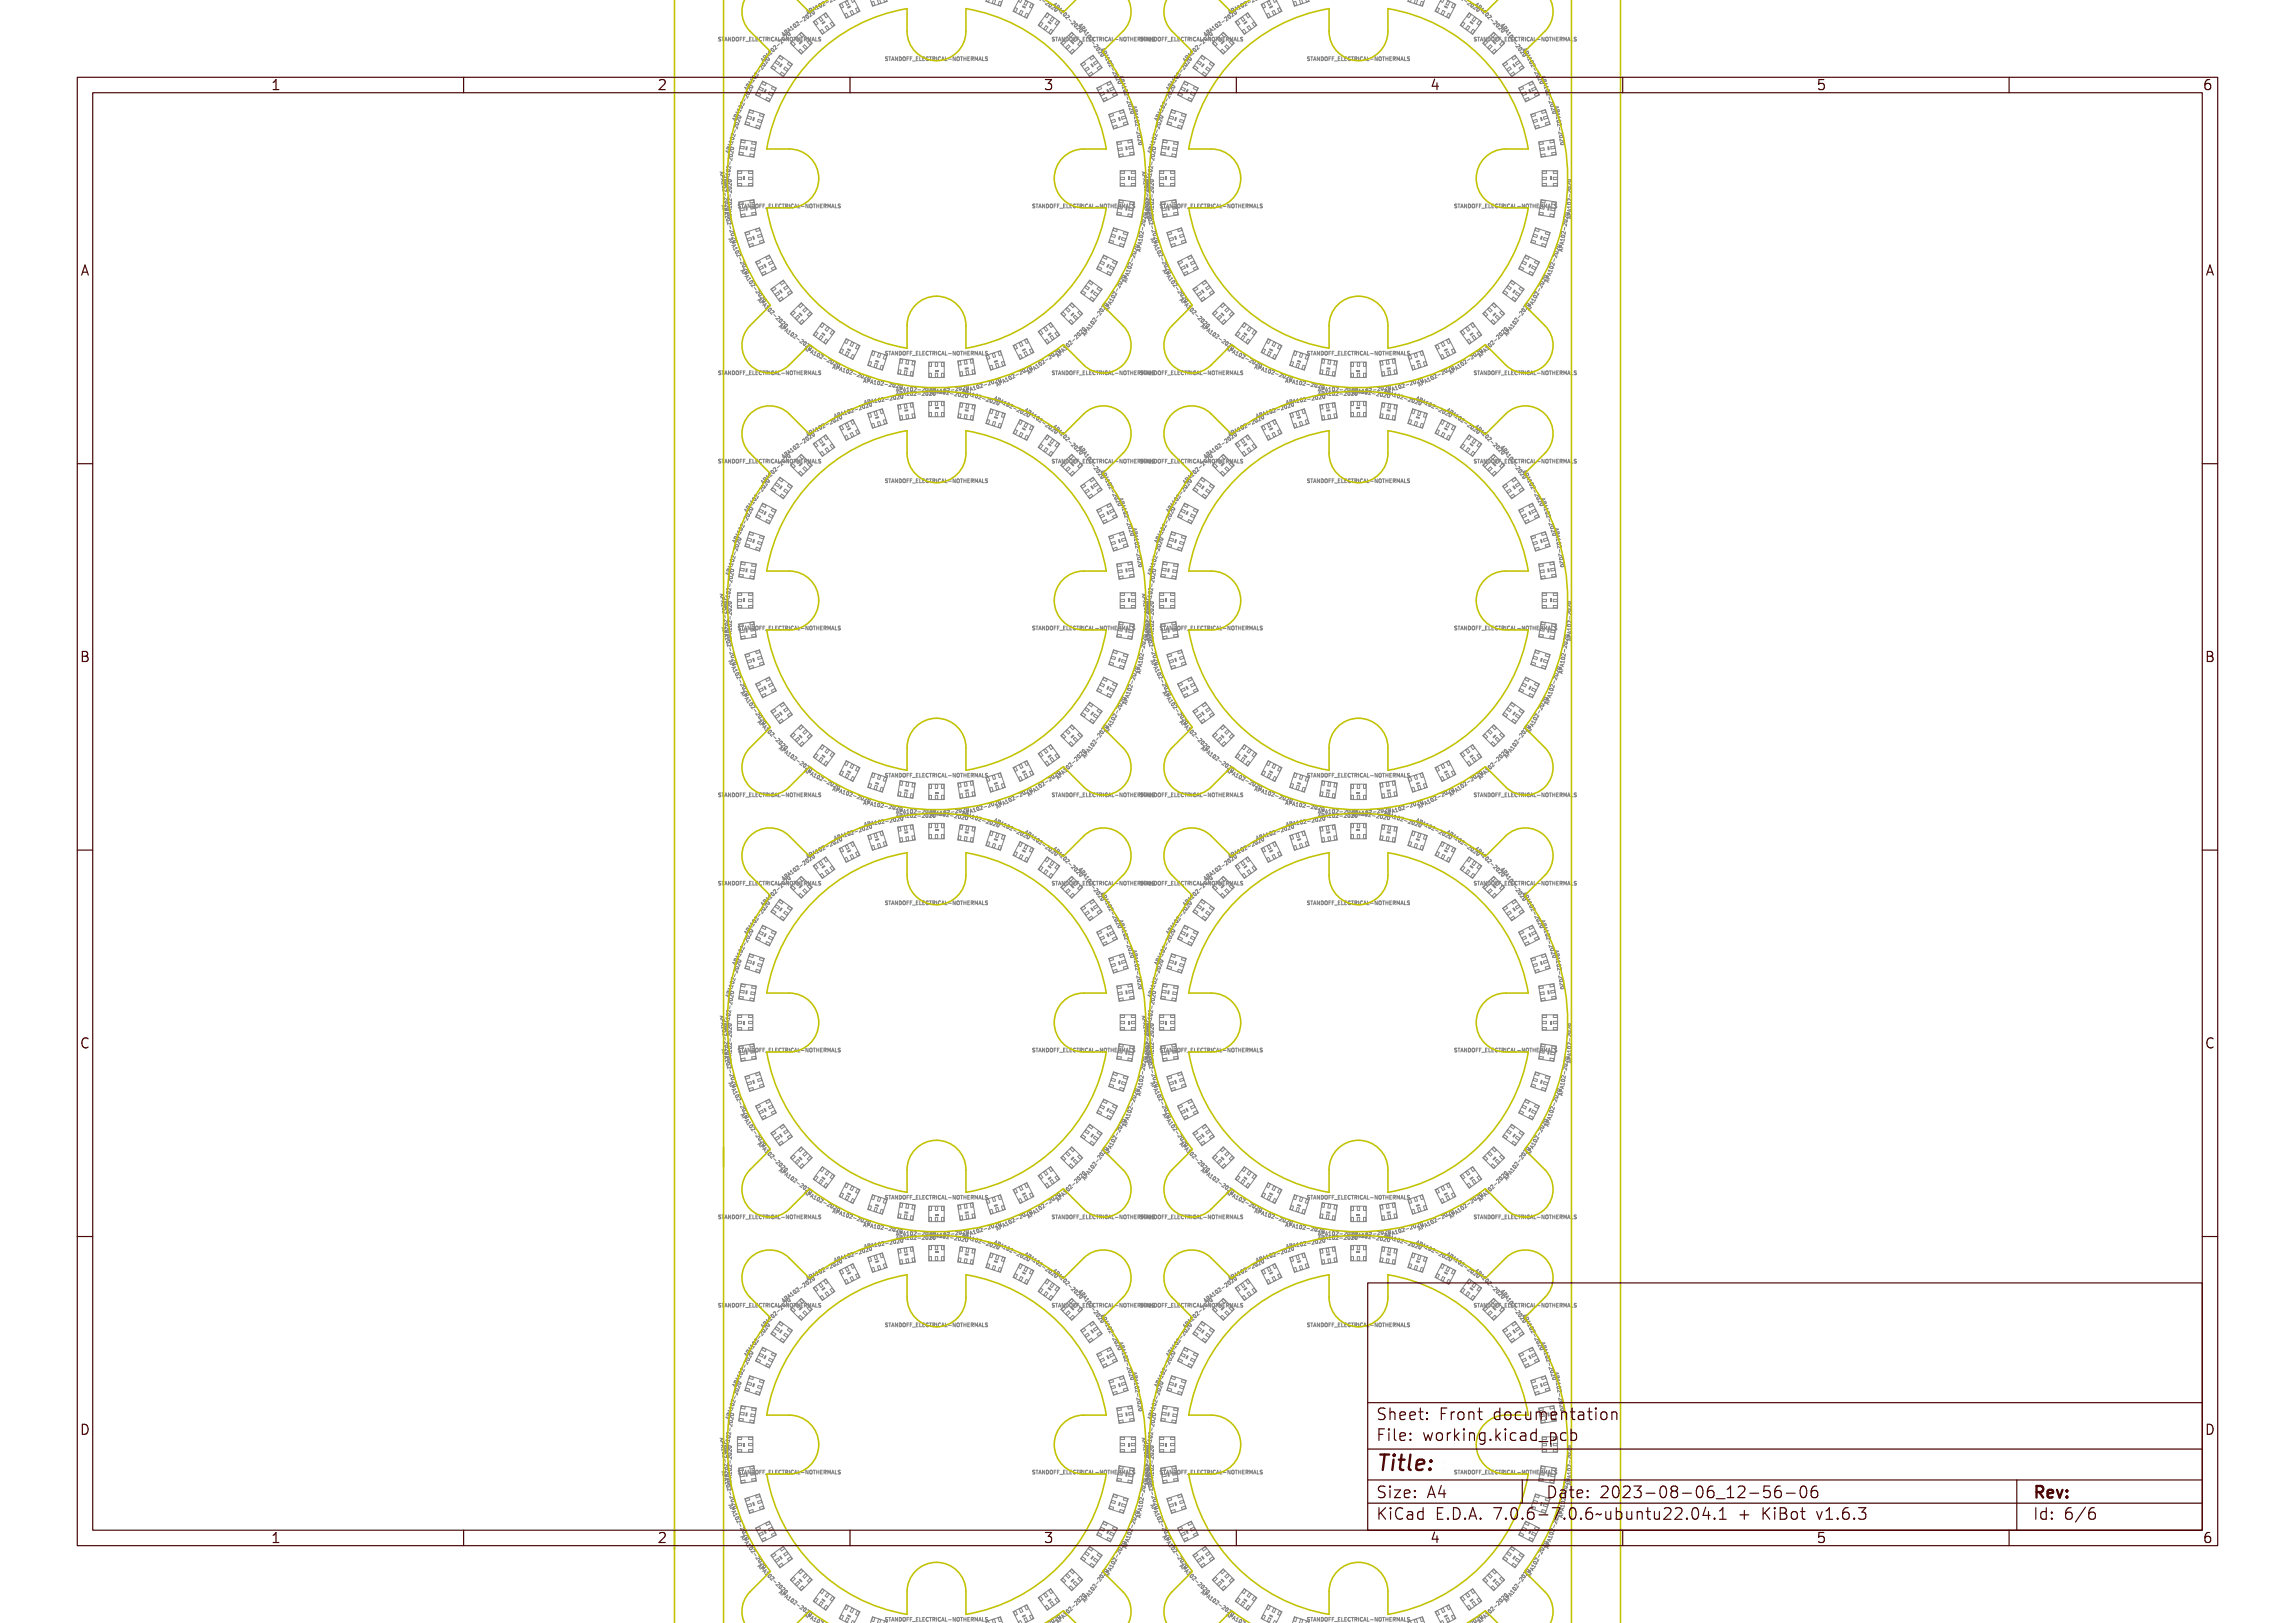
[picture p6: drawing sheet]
<svg xmlns="http://www.w3.org/2000/svg" width="297mm" height="210mm" viewBox="0 0 297 210" stroke-linecap="round" stroke-linejoin="round" font-family="sans-serif">
<defs><g id="words">
<text font-size="2.7" fill="#480000" x="178" y="190.3">Title:</text>
<g font-size="2" fill="#480000">
<text x="178" y="183.7">Sheet: Front documentation</text>
<text x="178" y="186.5">File: working.kicad_pcb</text>
<text x="178" y="193.9">Size: A4</text>
<text x="178" y="196.6">KiCad E.D.A. 7.0.6-7.0.6~ubuntu22.04.1 + KiBot v1.6.3</text>
<text x="200" y="193.9">Date: 2023-08-06_12-56-06</text>
<text x="263" y="196.6">Id: 6/6</text>
<text x="263" y="193.9">Rev:</text>
</g>
<g font-size="1.7" fill="#480000">
<text x="35" y="11.7">1</text>
<text x="85" y="11.7">2</text>
<text x="135" y="11.7">3</text>
<text x="185" y="11.7">4</text>
<text x="235" y="11.7">5</text>
<text x="285" y="11.7">6</text>
<text x="10.5" y="35.7">A</text>
<text x="285.5" y="35.7">A</text>
<text x="10.5" y="85.6">B</text>
<text x="285.5" y="85.6">B</text>
<text x="10.5" y="135.7">C</text>
<text x="285.5" y="135.7">C</text>
<text x="10.5" y="185.6">D</text>
<text x="285.5" y="185.6">D</text>
<text x="35" y="199.7">1</text>
<text x="85" y="199.7">2</text>
<text x="135" y="199.7">3</text>
<text x="185" y="199.7">4</text>
<text x="235" y="199.7">5</text>
<text x="285" y="199.7">6</text>
</g>
<g font-size=".7" fill="#848484">
<text x="133.3" y="-.9" transform="rotate(36 133.3 -.9)">APA102-2020</text>
<text x="187.9" y="-.9" transform="rotate(36 187.9 -.9)">APA102-2020</text>
<text x="93.7" y="5.3">STANDOFF_ELECTRICAL-NOTHERMALS</text>
<text x="102.1" y="4.1" transform="rotate(-36 102.1 4.1)">APA102-2020</text>
<text x="105.3" y="1.4" transform="rotate(-27 105.3 1.4)">APA102-2020</text>
<text x="136.9" y="1.3" transform="rotate(45 136.9 1.3)">APA102-2020</text>
<text x="136.9" y="5.3">STANDOFF_ELECTRICAL-NOTHERMALSSTANDOFF_ELECTRICAL-NOTHERMALS</text>
<text x="140.2" y="4" transform="rotate(54 140.2 4)">APA102-2020</text>
<text x="156.7" y="4.1" transform="rotate(-36 156.7 4.1)">APA102-2020</text>
<text x="159.9" y="1.4" transform="rotate(-27 159.9 1.4)">APA102-2020</text>
<text x="191.5" y="1.3" transform="rotate(45 191.5 1.3)">APA102-2020</text>
<text x="191.5" y="5.3">STANDOFF_ELECTRICAL-NOTHERMALS</text>
<text x="194.8" y="4" transform="rotate(54 194.8 4)">APA102-2020</text>
<text x="97.2" y="11" transform="rotate(-54 97.2 11)">APA102-2020</text>
<text x="99.4" y="7.4" transform="rotate(-45 99.4 7.4)">APA102-2020</text>
<text x="115.3" y="7.8">STANDOFF_ELECTRICAL-NOTHERMALS</text>
<text x="142.9" y="7.2" transform="rotate(63 142.9 7.2)">APA102-2020</text>
<text x="145.1" y="10.8" transform="rotate(72 145.1 10.8)">APA102-2020</text>
<text x="151.8" y="11" transform="rotate(-54 151.8 11)">APA102-2020</text>
<text x="154" y="7.4" transform="rotate(-45 154 7.4)">APA102-2020</text>
<text x="169.9" y="7.8">STANDOFF_ELECTRICAL-NOTHERMALS</text>
<text x="197.5" y="7.2" transform="rotate(63 197.5 7.2)">APA102-2020</text>
<text x="199.7" y="10.8" transform="rotate(72 199.7 10.8)">APA102-2020</text>
<text x="95.6" y="14.9" transform="rotate(-63 95.6 14.9)">APA102-2020</text>
<text x="146.7" y="14.7" transform="rotate(81 146.7 14.7)">APA102-2020</text>
<text x="150.2" y="14.9" transform="rotate(-63 150.2 14.9)">APA102-2020</text>
<text x="201.4" y="14.7" transform="rotate(81 201.4 14.7)">APA102-2020</text>
<text x="93.3" y="23.2" transform="rotate(81 93.3 23.2)">APA102-2020</text>
<text x="94.3" y="23.2" transform="rotate(-81 94.3 23.2)">APA102-2020</text>
<text x="94.6" y="19" transform="rotate(-72 94.6 19)">APA102-2020</text>
<text x="148.9" y="23.2" transform="rotate(-81 148.9 23.2)">APA102-2020</text>
<text x="149.2" y="19" transform="rotate(-72 149.2 19)">APA102-2020</text>
<text x="93.7" y="27.5" transform="rotate(72 93.7 27.5)">APA102-2020</text>
<text x="94.7" y="27.4" transform="rotate(-90 94.7 27.4)">APA102-2020</text>
<text x="96.3" y="26.9">STANDOFF_ELECTRICAL-NOTHERMALS</text>
<text x="134.4" y="26.9">STANDOFF_ELECTRICAL-NOTHERMALS</text>
<text x="148.3" y="27.5" transform="rotate(72 148.3 27.5)">APA102-2020</text>
<text x="148.7" y="27.4" transform="rotate(-90 148.7 27.4)">APA102-2020</text>
<text x="149.3" y="27.4" transform="rotate(-90 149.3 27.4)">APA102-2020</text>
<text x="150.9" y="26.9">STANDOFF_ELECTRICAL-NOTHERMALS</text>
<text x="189" y="26.9">STANDOFF_ELECTRICAL-NOTHERMALS</text>
<text x="203.3" y="27.4" transform="rotate(-90 203.3 27.4)">APA102-2020</text>
<text x="94.7" y="31.8" transform="rotate(63 94.7 31.8)">APA102-2020</text>
<text x="96.4" y="35.8" transform="rotate(54 96.4 35.8)">APA102-2020</text>
<text x="146" y="35.7" transform="rotate(-72 146 35.7)">APA102-2020</text>
<text x="147.7" y="31.7" transform="rotate(-81 147.7 31.7)">APA102-2020</text>
<text x="149.3" y="31.8" transform="rotate(63 149.3 31.8)">APA102-2020</text>
<text x="151" y="35.8" transform="rotate(54 151 35.8)">APA102-2020</text>
<text x="200.6" y="35.7" transform="rotate(-72 200.6 35.7)">APA102-2020</text>
<text x="202.3" y="31.7" transform="rotate(-81 202.3 31.7)">APA102-2020</text>
<text x="98.7" y="39.5" transform="rotate(45 98.7 39.5)">APA102-2020</text>
<text x="143.8" y="39.4" transform="rotate(-63 143.8 39.4)">APA102-2020</text>
<text x="153.3" y="39.5" transform="rotate(45 153.3 39.5)">APA102-2020</text>
<text x="198.4" y="39.4" transform="rotate(-63 198.4 39.4)">APA102-2020</text>
<text x="101.5" y="42.8" transform="rotate(36 101.5 42.8)">APA102-2020</text>
<text x="104.9" y="45.7" transform="rotate(27 104.9 45.7)">APA102-2020</text>
<text x="108.6" y="47.9" transform="rotate(18 108.6 47.9)">APA102-2020</text>
<text x="115.3" y="45.9">STANDOFF_ELECTRICAL-NOTHERMALS</text>
<text x="133.9" y="47.9" transform="rotate(-36 133.9 47.9)">APA102-2020</text>
<text x="137.6" y="45.6" transform="rotate(-45 137.6 45.6)">APA102-2020</text>
<text x="140.9" y="42.7" transform="rotate(-54 140.9 42.7)">APA102-2020</text>
<text x="156.2" y="42.8" transform="rotate(36 156.2 42.8)">APA102-2020</text>
<text x="159.5" y="45.7" transform="rotate(27 159.5 45.7)">APA102-2020</text>
<text x="163.2" y="47.9" transform="rotate(18 163.2 47.9)">APA102-2020</text>
<text x="169.9" y="45.9">STANDOFF_ELECTRICAL-NOTHERMALS</text>
<text x="188.5" y="47.9" transform="rotate(-36 188.5 47.9)">APA102-2020</text>
<text x="192.2" y="45.6" transform="rotate(-45 192.2 45.6)">APA102-2020</text>
<text x="195.6" y="42.7" transform="rotate(-54 195.6 42.7)">APA102-2020</text>
<text x="93.7" y="48.5">STANDOFF_ELECTRICAL-NOTHERMALS</text>
<text x="108.9" y="53.8" transform="rotate(-18 108.9 53.8)">APA102-2020</text>
<text x="112.6" y="49.6" transform="rotate(9 112.6 49.6)">APA102-2020</text>
<text x="112.8" y="52.2" transform="rotate(-9 112.8 52.2)">APA102-2020</text>
<text x="116.9" y="51.2">APA102-2020</text>
<text x="116.9" y="50.6">APA102-2020</text>
<text x="121.3" y="50.9" transform="rotate(-9 121.3 50.9)">APA102-2020</text>
<text x="125.3" y="51.1" transform="rotate(18 125.3 51.1)">APA102-2020</text>
<text x="125.6" y="50.6" transform="rotate(-18 125.6 50.6)">APA102-2020</text>
<text x="129.4" y="52.1" transform="rotate(27 129.4 52.1)">APA102-2020</text>
<text x="129.9" y="49.6" transform="rotate(-27 129.9 49.6)">APA102-2020</text>
<text x="133.3" y="53.7" transform="rotate(36 133.3 53.7)">APA102-2020</text>
<text x="136.9" y="48.5">STANDOFF_ELECTRICAL-NOTHERMALSSTANDOFF_ELECTRICAL-NOTHERMALS</text>
<text x="163.5" y="53.8" transform="rotate(-18 163.5 53.8)">APA102-2020</text>
<text x="167.2" y="49.6" transform="rotate(9 167.2 49.6)">APA102-2020</text>
<text x="167.4" y="52.2" transform="rotate(-9 167.4 52.2)">APA102-2020</text>
<text x="171.5" y="50.6">APA102-2020</text>
<text x="171.5" y="51.2">APA102-2020</text>
<text x="175.9" y="50.9" transform="rotate(-9 175.9 50.9)">APA102-2020</text>
<text x="179.9" y="51.1" transform="rotate(18 179.9 51.1)">APA102-2020</text>
<text x="180.2" y="50.6" transform="rotate(-18 180.2 50.6)">APA102-2020</text>
<text x="184" y="52.1" transform="rotate(27 184 52.1)">APA102-2020</text>
<text x="184.5" y="49.6" transform="rotate(-27 184.5 49.6)">APA102-2020</text>
<text x="187.9" y="53.7" transform="rotate(36 187.9 53.7)">APA102-2020</text>
<text x="191.5" y="48.5">STANDOFF_ELECTRICAL-NOTHERMALS</text>
<text x="93.7" y="59.9">STANDOFF_ELECTRICAL-NOTHERMALS</text>
<text x="102.1" y="58.7" transform="rotate(-36 102.1 58.7)">APA102-2020</text>
<text x="105.3" y="56" transform="rotate(-27 105.3 56)">APA102-2020</text>
<text x="136.9" y="55.9" transform="rotate(45 136.9 55.9)">APA102-2020</text>
<text x="136.9" y="59.9">STANDOFF_ELECTRICAL-NOTHERMALSSTANDOFF_ELECTRICAL-NOTHERMALS</text>
<text x="140.2" y="58.6" transform="rotate(54 140.2 58.6)">APA102-2020</text>
<text x="156.7" y="58.7" transform="rotate(-36 156.7 58.7)">APA102-2020</text>
<text x="159.9" y="56" transform="rotate(-27 159.9 56)">APA102-2020</text>
<text x="191.5" y="55.9" transform="rotate(45 191.5 55.9)">APA102-2020</text>
<text x="191.5" y="59.9">STANDOFF_ELECTRICAL-NOTHERMALS</text>
<text x="194.8" y="58.6" transform="rotate(54 194.8 58.6)">APA102-2020</text>
<text x="97.2" y="65.6" transform="rotate(-54 97.2 65.6)">APA102-2020</text>
<text x="99.4" y="62" transform="rotate(-45 99.4 62)">APA102-2020</text>
<text x="115.3" y="62.4">STANDOFF_ELECTRICAL-NOTHERMALS</text>
<text x="142.9" y="61.8" transform="rotate(63 142.9 61.8)">APA102-2020</text>
<text x="145.1" y="65.4" transform="rotate(72 145.1 65.4)">APA102-2020</text>
<text x="151.8" y="65.6" transform="rotate(-54 151.8 65.6)">APA102-2020</text>
<text x="154" y="62" transform="rotate(-45 154 62)">APA102-2020</text>
<text x="169.9" y="62.4">STANDOFF_ELECTRICAL-NOTHERMALS</text>
<text x="197.5" y="61.8" transform="rotate(63 197.5 61.8)">APA102-2020</text>
<text x="199.7" y="65.4" transform="rotate(72 199.7 65.4)">APA102-2020</text>
<text x="95.6" y="69.5" transform="rotate(-63 95.6 69.5)">APA102-2020</text>
<text x="146.7" y="69.3" transform="rotate(81 146.7 69.3)">APA102-2020</text>
<text x="150.2" y="69.5" transform="rotate(-63 150.2 69.5)">APA102-2020</text>
<text x="201.4" y="69.3" transform="rotate(81 201.4 69.3)">APA102-2020</text>
<text x="93.3" y="77.8" transform="rotate(81 93.3 77.8)">APA102-2020</text>
<text x="94.3" y="77.8" transform="rotate(-81 94.3 77.8)">APA102-2020</text>
<text x="94.6" y="73.6" transform="rotate(-72 94.6 73.6)">APA102-2020</text>
<text x="148.9" y="77.8" transform="rotate(-81 148.9 77.8)">APA102-2020</text>
<text x="149.2" y="73.6" transform="rotate(-72 149.2 73.6)">APA102-2020</text>
<text x="93.7" y="82.1" transform="rotate(72 93.7 82.1)">APA102-2020</text>
<text x="94.7" y="82" transform="rotate(-90 94.7 82)">APA102-2020</text>
<text x="96.3" y="81.5">STANDOFF_ELECTRICAL-NOTHERMALS</text>
<text x="134.4" y="81.5">STANDOFF_ELECTRICAL-NOTHERMALS</text>
<text x="148.3" y="82.1" transform="rotate(72 148.3 82.1)">APA102-2020</text>
<text x="148.7" y="82" transform="rotate(-90 148.7 82)">APA102-2020</text>
<text x="149.3" y="82" transform="rotate(-90 149.3 82)">APA102-2020</text>
<text x="150.9" y="81.5">STANDOFF_ELECTRICAL-NOTHERMALS</text>
<text x="189" y="81.5">STANDOFF_ELECTRICAL-NOTHERMALS</text>
<text x="203.3" y="82" transform="rotate(-90 203.3 82)">APA102-2020</text>
<text x="94.7" y="86.4" transform="rotate(63 94.7 86.4)">APA102-2020</text>
<text x="147.7" y="86.3" transform="rotate(-81 147.7 86.3)">APA102-2020</text>
<text x="149.3" y="86.4" transform="rotate(63 149.3 86.4)">APA102-2020</text>
<text x="202.3" y="86.3" transform="rotate(-81 202.3 86.3)">APA102-2020</text>
<text x="96.4" y="90.4" transform="rotate(54 96.4 90.4)">APA102-2020</text>
<text x="98.7" y="94.1" transform="rotate(45 98.7 94.1)">APA102-2020</text>
<text x="143.8" y="94" transform="rotate(-63 143.8 94)">APA102-2020</text>
<text x="146" y="90.3" transform="rotate(-72 146 90.3)">APA102-2020</text>
<text x="151" y="90.4" transform="rotate(54 151 90.4)">APA102-2020</text>
<text x="153.3" y="94.1" transform="rotate(45 153.3 94.1)">APA102-2020</text>
<text x="198.4" y="94" transform="rotate(-63 198.4 94)">APA102-2020</text>
<text x="200.6" y="90.3" transform="rotate(-72 200.6 90.3)">APA102-2020</text>
<text x="101.5" y="97.4" transform="rotate(36 101.5 97.4)">APA102-2020</text>
<text x="104.9" y="100.3" transform="rotate(27 104.9 100.3)">APA102-2020</text>
<text x="115.3" y="100.5">STANDOFF_ELECTRICAL-NOTHERMALS</text>
<text x="137.6" y="100.2" transform="rotate(-45 137.6 100.2)">APA102-2020</text>
<text x="140.9" y="97.3" transform="rotate(-54 140.9 97.3)">APA102-2020</text>
<text x="156.2" y="97.4" transform="rotate(36 156.2 97.4)">APA102-2020</text>
<text x="159.5" y="100.3" transform="rotate(27 159.5 100.3)">APA102-2020</text>
<text x="169.9" y="100.5">STANDOFF_ELECTRICAL-NOTHERMALS</text>
<text x="192.2" y="100.2" transform="rotate(-45 192.2 100.2)">APA102-2020</text>
<text x="195.6" y="97.3" transform="rotate(-54 195.6 97.3)">APA102-2020</text>
<text x="93.7" y="103.1">STANDOFF_ELECTRICAL-NOTHERMALS</text>
<text x="108.6" y="102.5" transform="rotate(18 108.6 102.5)">APA102-2020</text>
<text x="112.6" y="104.2" transform="rotate(9 112.6 104.2)">APA102-2020</text>
<text x="112.8" y="106.8" transform="rotate(-9 112.8 106.8)">APA102-2020</text>
<text x="116.9" y="105.2">APA102-2020</text>
<text x="116.9" y="105.8">APA102-2020</text>
<text x="121.3" y="105.6" transform="rotate(-9 121.3 105.6)">APA102-2020</text>
<text x="125.3" y="105.7" transform="rotate(18 125.3 105.7)">APA102-2020</text>
<text x="125.6" y="105.2" transform="rotate(-18 125.6 105.2)">APA102-2020</text>
<text x="129.4" y="106.7" transform="rotate(27 129.4 106.7)">APA102-2020</text>
<text x="129.9" y="104.2" transform="rotate(-27 129.9 104.2)">APA102-2020</text>
<text x="133.9" y="102.5" transform="rotate(-36 133.9 102.5)">APA102-2020</text>
<text x="136.9" y="103.1">STANDOFF_ELECTRICAL-NOTHERMALSSTANDOFF_ELECTRICAL-NOTHERMALS</text>
<text x="163.2" y="102.5" transform="rotate(18 163.2 102.5)">APA102-2020</text>
<text x="167.2" y="104.2" transform="rotate(9 167.2 104.2)">APA102-2020</text>
<text x="167.4" y="106.8" transform="rotate(-9 167.4 106.8)">APA102-2020</text>
<text x="171.5" y="105.8">APA102-2020</text>
<text x="171.5" y="105.2">APA102-2020</text>
<text x="175.9" y="105.6" transform="rotate(-9 175.9 105.6)">APA102-2020</text>
<text x="179.9" y="105.7" transform="rotate(18 179.9 105.7)">APA102-2020</text>
<text x="180.2" y="105.2" transform="rotate(-18 180.2 105.2)">APA102-2020</text>
<text x="184" y="106.7" transform="rotate(27 184 106.7)">APA102-2020</text>
<text x="184.5" y="104.2" transform="rotate(-27 184.5 104.2)">APA102-2020</text>
<text x="188.5" y="102.5" transform="rotate(-36 188.5 102.5)">APA102-2020</text>
<text x="191.5" y="103.1">STANDOFF_ELECTRICAL-NOTHERMALS</text>
<text x="102.1" y="113.4" transform="rotate(-36 102.1 113.4)">APA102-2020</text>
<text x="105.3" y="110.6" transform="rotate(-27 105.3 110.6)">APA102-2020</text>
<text x="108.9" y="108.4" transform="rotate(-18 108.9 108.4)">APA102-2020</text>
<text x="133.3" y="108.3" transform="rotate(36 133.3 108.3)">APA102-2020</text>
<text x="136.9" y="110.5" transform="rotate(45 136.9 110.5)">APA102-2020</text>
<text x="140.2" y="113.2" transform="rotate(54 140.2 113.2)">APA102-2020</text>
<text x="156.7" y="113.4" transform="rotate(-36 156.7 113.4)">APA102-2020</text>
<text x="159.9" y="110.6" transform="rotate(-27 159.9 110.6)">APA102-2020</text>
<text x="163.5" y="108.4" transform="rotate(-18 163.5 108.4)">APA102-2020</text>
<text x="187.9" y="108.3" transform="rotate(36 187.9 108.3)">APA102-2020</text>
<text x="191.5" y="110.5" transform="rotate(45 191.5 110.5)">APA102-2020</text>
<text x="194.8" y="113.2" transform="rotate(54 194.8 113.2)">APA102-2020</text>
<text x="93.7" y="114.5">STANDOFF_ELECTRICAL-NOTHERMALS</text>
<text x="99.4" y="116.6" transform="rotate(-45 99.4 116.6)">APA102-2020</text>
<text x="115.3" y="117">STANDOFF_ELECTRICAL-NOTHERMALS</text>
<text x="136.9" y="114.5">STANDOFF_ELECTRICAL-NOTHERMALSSTANDOFF_ELECTRICAL-NOTHERMALS</text>
<text x="142.9" y="116.4" transform="rotate(63 142.9 116.4)">APA102-2020</text>
<text x="154" y="116.6" transform="rotate(-45 154 116.6)">APA102-2020</text>
<text x="169.9" y="117">STANDOFF_ELECTRICAL-NOTHERMALS</text>
<text x="191.5" y="114.5">STANDOFF_ELECTRICAL-NOTHERMALS</text>
<text x="197.5" y="116.4" transform="rotate(63 197.5 116.4)">APA102-2020</text>
<text x="95.6" y="124.1" transform="rotate(-63 95.6 124.1)">APA102-2020</text>
<text x="97.2" y="120.2" transform="rotate(-54 97.2 120.2)">APA102-2020</text>
<text x="145.1" y="120" transform="rotate(72 145.1 120)">APA102-2020</text>
<text x="146.7" y="123.9" transform="rotate(81 146.7 123.9)">APA102-2020</text>
<text x="150.2" y="124.1" transform="rotate(-63 150.2 124.1)">APA102-2020</text>
<text x="151.8" y="120.2" transform="rotate(-54 151.8 120.2)">APA102-2020</text>
<text x="199.7" y="120" transform="rotate(72 199.7 120)">APA102-2020</text>
<text x="201.4" y="123.9" transform="rotate(81 201.4 123.9)">APA102-2020</text>
<text x="94.6" y="128.2" transform="rotate(-72 94.6 128.2)">APA102-2020</text>
<text x="149.2" y="128.2" transform="rotate(-72 149.2 128.2)">APA102-2020</text>
<text x="93.3" y="132.4" transform="rotate(81 93.3 132.4)">APA102-2020</text>
<text x="93.7" y="136.7" transform="rotate(72 93.7 136.7)">APA102-2020</text>
<text x="94.3" y="132.4" transform="rotate(-81 94.3 132.4)">APA102-2020</text>
<text x="94.7" y="136.6" transform="rotate(-90 94.7 136.6)">APA102-2020</text>
<text x="96.3" y="136.1">STANDOFF_ELECTRICAL-NOTHERMALS</text>
<text x="134.4" y="136.1">STANDOFF_ELECTRICAL-NOTHERMALS</text>
<text x="148.3" y="136.7" transform="rotate(72 148.3 136.7)">APA102-2020</text>
<text x="148.7" y="136.6" transform="rotate(-90 148.7 136.6)">APA102-2020</text>
<text x="148.9" y="132.4" transform="rotate(-81 148.9 132.4)">APA102-2020</text>
<text x="149.3" y="136.6" transform="rotate(-90 149.3 136.6)">APA102-2020</text>
<text x="150.9" y="136.1">STANDOFF_ELECTRICAL-NOTHERMALS</text>
<text x="189" y="136.1">STANDOFF_ELECTRICAL-NOTHERMALS</text>
<text x="203.3" y="136.6" transform="rotate(-90 203.3 136.6)">APA102-2020</text>
<text x="94.7" y="141" transform="rotate(63 94.7 141)">APA102-2020</text>
<text x="147.7" y="140.9" transform="rotate(-81 147.7 140.9)">APA102-2020</text>
<text x="149.3" y="141" transform="rotate(63 149.3 141)">APA102-2020</text>
<text x="202.3" y="140.9" transform="rotate(-81 202.3 140.9)">APA102-2020</text>
<text x="96.4" y="145" transform="rotate(54 96.4 145)">APA102-2020</text>
<text x="98.7" y="148.7" transform="rotate(45 98.7 148.7)">APA102-2020</text>
<text x="143.8" y="148.6" transform="rotate(-63 143.8 148.6)">APA102-2020</text>
<text x="146" y="144.9" transform="rotate(-72 146 144.9)">APA102-2020</text>
<text x="151" y="145" transform="rotate(54 151 145)">APA102-2020</text>
<text x="153.3" y="148.7" transform="rotate(45 153.3 148.7)">APA102-2020</text>
<text x="198.4" y="148.6" transform="rotate(-63 198.4 148.6)">APA102-2020</text>
<text x="200.6" y="144.9" transform="rotate(-72 200.6 144.9)">APA102-2020</text>
<text x="101.5" y="152.1" transform="rotate(36 101.5 152.1)">APA102-2020</text>
<text x="104.9" y="154.9" transform="rotate(27 104.9 154.9)">APA102-2020</text>
<text x="115.3" y="155.1">STANDOFF_ELECTRICAL-NOTHERMALS</text>
<text x="137.6" y="154.8" transform="rotate(-45 137.6 154.8)">APA102-2020</text>
<text x="140.9" y="152" transform="rotate(-54 140.9 152)">APA102-2020</text>
<text x="156.2" y="152.1" transform="rotate(36 156.2 152.1)">APA102-2020</text>
<text x="159.5" y="154.9" transform="rotate(27 159.5 154.9)">APA102-2020</text>
<text x="169.9" y="155.1">STANDOFF_ELECTRICAL-NOTHERMALS</text>
<text x="192.2" y="154.8" transform="rotate(-45 192.2 154.8)">APA102-2020</text>
<text x="195.6" y="152" transform="rotate(-54 195.6 152)">APA102-2020</text>
<text x="93.7" y="157.7">STANDOFF_ELECTRICAL-NOTHERMALS</text>
<text x="108.6" y="157.1" transform="rotate(18 108.6 157.1)">APA102-2020</text>
<text x="112.6" y="158.8" transform="rotate(9 112.6 158.8)">APA102-2020</text>
<text x="112.8" y="161.4" transform="rotate(-9 112.8 161.4)">APA102-2020</text>
<text x="116.9" y="160.4">APA102-2020</text>
<text x="116.9" y="159.8">APA102-2020</text>
<text x="121.1" y="160" transform="rotate(9 121.1 160)">APA102-2020</text>
<text x="121.3" y="160.2" transform="rotate(-9 121.3 160.2)">APA102-2020</text>
<text x="125.3" y="160.4" transform="rotate(18 125.3 160.4)">APA102-2020</text>
<text x="125.6" y="159.8" transform="rotate(-18 125.6 159.8)">APA102-2020</text>
<text x="129.4" y="161.3" transform="rotate(27 129.4 161.3)">APA102-2020</text>
<text x="129.9" y="158.8" transform="rotate(-27 129.9 158.8)">APA102-2020</text>
<text x="133.9" y="157.1" transform="rotate(-36 133.9 157.1)">APA102-2020</text>
<text x="136.9" y="157.7">STANDOFF_ELECTRICAL-NOTHERMALSSTANDOFF_ELECTRICAL-NOTHERMALS</text>
<text x="163.2" y="157.1" transform="rotate(18 163.2 157.1)">APA102-2020</text>
<text x="167.2" y="158.8" transform="rotate(9 167.2 158.8)">APA102-2020</text>
<text x="167.4" y="161.4" transform="rotate(-9 167.4 161.4)">APA102-2020</text>
<text x="171.5" y="159.8">APA102-2020</text>
<text x="171.5" y="160.4">APA102-2020</text>
<text x="175.7" y="160" transform="rotate(9 175.7 160)">APA102-2020</text>
<text x="175.9" y="160.2" transform="rotate(-9 175.9 160.2)">APA102-2020</text>
<text x="179.9" y="160.4" transform="rotate(18 179.9 160.4)">APA102-2020</text>
<text x="180.2" y="159.8" transform="rotate(-18 180.2 159.8)">APA102-2020</text>
<text x="184" y="161.3" transform="rotate(27 184 161.3)">APA102-2020</text>
<text x="184.5" y="158.8" transform="rotate(-27 184.5 158.8)">APA102-2020</text>
<text x="188.5" y="157.1" transform="rotate(-36 188.5 157.1)">APA102-2020</text>
<text x="191.5" y="157.7">STANDOFF_ELECTRICAL-NOTHERMALS</text>
<text x="102.1" y="168" transform="rotate(-36 102.1 168)">APA102-2020</text>
<text x="105.3" y="165.2" transform="rotate(-27 105.3 165.2)">APA102-2020</text>
<text x="108.9" y="163" transform="rotate(-18 108.9 163)">APA102-2020</text>
<text x="133.3" y="162.9" transform="rotate(36 133.3 162.9)">APA102-2020</text>
<text x="136.9" y="165.1" transform="rotate(45 136.9 165.1)">APA102-2020</text>
<text x="140.2" y="167.8" transform="rotate(54 140.2 167.8)">APA102-2020</text>
<text x="156.7" y="168" transform="rotate(-36 156.7 168)">APA102-2020</text>
<text x="159.9" y="165.2" transform="rotate(-27 159.9 165.2)">APA102-2020</text>
<text x="163.5" y="163" transform="rotate(-18 163.5 163)">APA102-2020</text>
<text x="187.9" y="162.9" transform="rotate(36 187.9 162.9)">APA102-2020</text>
<text x="191.5" y="165.1" transform="rotate(45 191.5 165.1)">APA102-2020</text>
<text x="194.8" y="167.8" transform="rotate(54 194.8 167.8)">APA102-2020</text>
<text x="93.7" y="169.1">STANDOFF_ELECTRICAL-NOTHERMALS</text>
<text x="99.4" y="171.2" transform="rotate(-45 99.4 171.2)">APA102-2020</text>
<text x="115.3" y="171.7">STANDOFF_ELECTRICAL-NOTHERMALS</text>
<text x="136.9" y="169.1">STANDOFF_ELECTRICAL-NOTHERMALSSTANDOFF_ELECTRICAL-NOTHERMALS</text>
<text x="142.9" y="171" transform="rotate(63 142.9 171)">APA102-2020</text>
<text x="154" y="171.2" transform="rotate(-45 154 171.2)">APA102-2020</text>
<text x="169.9" y="171.7">STANDOFF_ELECTRICAL-NOTHERMALS</text>
<text x="191.5" y="169.1">STANDOFF_ELECTRICAL-NOTHERMALS</text>
<text x="197.5" y="171" transform="rotate(63 197.5 171)">APA102-2020</text>
<text x="95.6" y="178.7" transform="rotate(-63 95.6 178.7)">APA102-2020</text>
<text x="97.2" y="174.8" transform="rotate(-54 97.2 174.8)">APA102-2020</text>
<text x="145.1" y="174.6" transform="rotate(72 145.1 174.6)">APA102-2020</text>
<text x="146.7" y="178.5" transform="rotate(81 146.7 178.5)">APA102-2020</text>
<text x="150.2" y="178.7" transform="rotate(-63 150.2 178.7)">APA102-2020</text>
<text x="151.8" y="174.8" transform="rotate(-54 151.8 174.8)">APA102-2020</text>
<text x="199.7" y="174.6" transform="rotate(72 199.7 174.6)">APA102-2020</text>
<text x="94.6" y="182.8" transform="rotate(-72 94.6 182.8)">APA102-2020</text>
<text x="149.2" y="182.8" transform="rotate(-72 149.2 182.8)">APA102-2020</text>
<text x="93.3" y="187" transform="rotate(81 93.3 187)">APA102-2020</text>
<text x="93.7" y="191.3" transform="rotate(72 93.7 191.3)">APA102-2020</text>
<text x="94.3" y="187" transform="rotate(-81 94.3 187)">APA102-2020</text>
<text x="94.7" y="191.2" transform="rotate(-90 94.7 191.2)">APA102-2020</text>
<text x="96.3" y="190.7">STANDOFF_ELECTRICAL-NOTHERMALS</text>
<text x="134.4" y="190.7">STANDOFF_ELECTRICAL-NOTHERMALS</text>
<text x="148.3" y="191.3" transform="rotate(72 148.3 191.3)">APA102-2020</text>
<text x="148.7" y="191.2" transform="rotate(-90 148.7 191.2)">APA102-2020</text>
<text x="148.9" y="187" transform="rotate(-81 148.9 187)">APA102-2020</text>
<text x="149.3" y="191.2" transform="rotate(-90 149.3 191.2)">APA102-2020</text>
<text x="150.9" y="190.7">STANDOFF_ELECTRICAL-NOTHERMALS</text>
<text x="189" y="190.7">STANDOFF_ELECTRICAL-NOTHERMALS</text>
<text x="203.3" y="191.2" transform="rotate(-90 203.3 191.2)">APA102-2020</text>
<text x="94.7" y="195.6" transform="rotate(63 94.7 195.6)">APA102-2020</text>
<text x="147.7" y="195.5" transform="rotate(-81 147.7 195.5)">APA102-2020</text>
<text x="149.3" y="195.6" transform="rotate(63 149.3 195.6)">APA102-2020</text>
<text x="96.4" y="199.6" transform="rotate(54 96.4 199.6)">APA102-2020</text>
<text x="98.7" y="203.3" transform="rotate(45 98.7 203.3)">APA102-2020</text>
<text x="143.8" y="203.3" transform="rotate(-63 143.8 203.3)">APA102-2020</text>
<text x="146" y="199.5" transform="rotate(-72 146 199.5)">APA102-2020</text>
<text x="151" y="199.6" transform="rotate(54 151 199.6)">APA102-2020</text>
<text x="153.3" y="203.3" transform="rotate(45 153.3 203.3)">APA102-2020</text>
<text x="198.4" y="203.3" transform="rotate(-63 198.4 203.3)">APA102-2020</text>
<text x="101.5" y="206.7" transform="rotate(36 101.5 206.7)">APA102-2020</text>
<text x="104.9" y="209.5" transform="rotate(27 104.9 209.5)">APA102-20</text>
<text x="115.3" y="209.8">STANDOFF_ELECTRICAL-NOTHERMALS</text>
<text x="137.6" y="209.4" transform="rotate(-45 137.6 209.4)">APA102-2020</text>
<text x="140.9" y="206.6" transform="rotate(-54 140.9 206.6)">APA102-2020</text>
<text x="156.2" y="206.7" transform="rotate(36 156.2 206.7)">APA102-2020</text>
<text x="159.5" y="209.5" transform="rotate(27 159.5 209.5)">APA102-20</text>
<text x="169.9" y="209.8">STANDOFF_ELECTRICAL-NOTHERMALS</text>
<text x="192.2" y="209.4" transform="rotate(-45 192.2 209.4)">APA102-2020</text>
<text x="195.6" y="206.6" transform="rotate(-54 195.6 206.6)">APA102-2020</text>
<text x="135.2" y="210.8" transform="rotate(-36 135.2 210.8)">02-2020</text>
<text x="189.8" y="210.8" transform="rotate(-36 189.8 210.8)">02-2020</text>
</g>
<g font-size=".7" fill="#480000">
<text x="201.4" y="178.5" transform="rotate(81 201.4 178.5)">APA102-2020</text>
<text x="202.3" y="195.5" transform="rotate(-81 202.3 195.5)">APA102-2020</text>
<text x="200.6" y="199.5" transform="rotate(-72 200.6 199.5)">APA102-2020</text>
</g>
</g></defs>
<g fill="none" stroke="#848484" stroke-width=".13">
<path d="M107.8 -.1v.2l.2-.2M107.8 -.1v.1l.2-.1M134.5 -.1h.1M134.7 -.1l.1 .3 .2-.3M134.8 -.1v.2l.2-.2M134.8 -.1h.1M135.2 -.1l.1 .2-.4 .2 .3 .1-.2-.1 .3-.1a.15 .15 0 0 0 .1-.1 .15 .15 0 0 0-.1-.2M162.4 -.1v.2l.2-.2M162.5 -.1l-.1 .1 .2-.1M189.1 -.1h.1M189.3 -.1l.1 .3 .3-.3M189.4 -.1v.2l.2-.2"/>
<path d="M189.5 -.1h.1M189.8 -.1l.1 .2-.4 .2 .3 .1-.2-.1 .3-.1a.15 .15 0 0 0 .1-.1 .15 .15 0 0 0-.1-.2M93 5.3h.2M93.2 5.1h.1M93.3 5.1v.2M93.3 5.3h-.1M93.3 4.8h-.2l-.1 .1 .2 .2M93.4 4.8h.3M93.6 4.8v.5M93.8 4.8h.3l-.2 .2a.18 .18 0 0 1 .2 .2 .18 .18 0 0 1-.3 .1v-.1h.2v-.1a.15 .15 0 0 1-.2-.1 .15 .15 0 0 1 0-.2zM94.2 4.8h.3l-.1 .1v.4l-.1-.4zM94.2 18.6h.5l-.1 .1-.1 .1 .1 .2-.4-.3z"/>
<path d="M94.3 18.7h.2v.1zM94.4 19.8a.23 .23 0 0 1 .3-.1 .23 .23 0 0 1 .1 .3l-.4-.1zM94.4 18.2a.16 .16 0 0 1 .2 0 .16 .16 0 0 1 0 .2l.2 .1v.1l-.5-.2zM94.4 19.8a.21 .21 0 0 1 .4 .1 .21 .21 0 0 1-.4-.1zM94.4 18.3h.2v.1h-.2zM94.5 19.3h.1l.2 .3 .1-.2v.2l-.3-.2-.2 .2zM94.5 17.9h.5h-.2v.2l.1 .1-.4-.3zM94.5 19a.23 .23 0 0 1 .3-.1 .23 .23 0 0 1 .1 .3h-.4zM94.5 17.9h.3l-.1 .2zM94.5 19a.21 .21 0 0 1 .4 .1 .21 .21 0 0 1-.4-.1zM94.6 17.5l.4 .1 .1-.1-.1 .3v-.1l-.3-.1-.1 .1zM94.7 4.8h.1l.1 .5-.1-.1h-.2l-.1 .1z"/>
<path d="M94.7 4.9l.1 .2h-.1zM94.7 17.1a.23 .23 0 0 1 .4 0 .23 .23 0 0 1 0 .3l-.4-.1zM94.8 17.1a.21 .21 0 0 1 .3 .2 .21 .21 0 0 1-.3-.2zM94.9 16.7h.1l.2 .3 .1-.2-.1 .3-.2-.3-.2 .1zM95 4.8l.2 .4 .1-.4v.5h-.1l-.2-.4v.4zM95.1 16h.2l.2 .3 .1-.2-.1 .2-.3-.3-.1 .2zM95.2 15.6a.23 .23 0 0 1 .3 0 .23 .23 0 0 1 .1 .3l-.4-.1zM95.2 16.4v.2zM95.3 14.4l.5 .1-.2 .1-.1 .1 .1 .1-.4-.3zM95.3 15.7a.21 .21 0 0 1 .3 .1 .21 .21 0 0 1-.3-.1zM95.3 14.5h.2v.2zM95.3 15.3l.2-.1 .2 .3 .1-.2-.1 .3-.2-.3-.2 .1z"/>
<path d="M95.4 4.8a.25 .25 0 0 1 .3 .3 .25 .25 0 0 1-.3 .2zM95.4 4.9a.18 .18 0 0 1 .2 .2 .18 .18 0 0 1-.2 .1zM95.5 14.9a.23 .23 0 0 1 .3 0 .23 .23 0 0 1 0 .3l-.3-.1zM95.5 14.1a.15 .15 0 0 1 .2 0 .15 .15 0 0 1-.1 .2l.2 .2-.4-.3zM95.5 14.1h.2l-.1 .2-.2-.1zM95.5 14.9a.21 .21 0 0 1 .3 .2 .21 .21 0 0 1-.3-.2zM95.6 13.7l.5 .1-.1 .1-.1 .1v.1l-.3-.3zM95.7 13.8h.2l-.1 .2zM95.8 13.4l.4 .2 .1-.1-.1 .2v-.1l-.4-.1h-.1zM95.8 4.8a.23 .23 0 0 1 .3 .3 .23 .23 0 0 1-.3 .2l-.1-.2zM95.9 4.9a.17 .17 0 0 1 .1 .1 .17 .17 0 0 1-.2 .2zM96 13a.23 .23 0 0 1 .3 .1 .23 .23 0 0 1 0 .3l-.3-.2z"/>
<path d="M96 13.1a.17 .17 0 0 1 .3 0 .17 .17 0 0 1 0 .2l-.3-.1zM96.2 12.7h.1l.2 .3 .1-.2-.1 .3-.2-.4-.2 .2zM96.2 4.8h.2l-.2 .1v.1h.2l-.2 .1v.2zM96.5 12h.2l.1 .3 .2-.2-.2 .3-.2-.4-.2 .2zM96.6 4.8h.2l-.2 .1v.1h.2l-.2 .1v.2zM96.6 12.4v.2zM96.7 11.6a.23 .23 0 0 1 .3 .1 .23 .23 0 0 1 0 .3l-.3-.2zM96.7 11.7a.17 .17 0 0 1 .3 0 .17 .17 0 0 1 0 .2l-.3-.1zM96.9 11.3h.1l.2 .3 .1-.2-.1 .3-.2-.4-.2 .2zM96.9 5.4h.4zM96.9 10.5l.5 .2h-.1l-.1 .1v.2l-.3-.4zM97 10.6h.2l-.1 .2z"/>
<path d="M97.1 10.9a.23 .23 0 0 1 .3 .1 .23 .23 0 0 1 0 .3l-.4-.2zM97.1 11a.2 .2 0 0 1 .2 0 .2 .2 0 0 1 .1 .2 .21 .21 0 0 1-.3-.2zM97.2 10.2a.15 .15 0 0 1 .2 0 .15 .15 0 0 1-.1 .2l.2 .1v.1l-.4-.3zM97.2 10.2h.2l-.1 .2-.1-.1zM97.3 4.8h.3l-.2 .1v.1h.2l-.2 .1v.1l.2 .1h-.3zM97.4 9.9l.5 .1h-.2l-.1 .2 .1 .1-.3-.4zM97.4 9.9l.3 .1-.1 .1zM97.6 9.5l.4 .3 .1-.1-.2 .2v-.1l-.2-.2-.1 .1zM97.7 4.8h.1v.4l.2 .1h-.3zM97.8 9.3a.22 .22 0 0 1 .4 0 .22 .22 0 0 1-.1 .3l-.2-.1zM97.9 9.3a.21 .21 0 0 1 .3 .2l-.3-.1zM98.1 8.9h.2l.1 .4 .1-.2-.1 .2-.2-.3-.2 .1z"/>
<path d="M98.1 4.8h.3l-.2 .1v.1h.2l-.2 .1v.1l.2 .1h-.3zM98.5 4.9l.2-.1 .1 .1a.18 .18 0 0 0-.3 .2 .17 .17 0 0 0 .3 .1v.1a.24 .24 0 0 1-.3-.1 .24 .24 0 0 1 0-.3zM98.6 8.3h.1l.1 .3 .2-.1-.2 .2-.1-.4-.2 .1zM98.6 8.7l-.1 .2zM98.8 8a.22 .22 0 0 1 .3 0 .22 .22 0 0 1-.1 .3l-.2-.1zM98.8 8a.21 .21 0 0 1 .3 .3l-.3-.1zM98.8 4.8h.4l-.1 .1v.4l-.1-.4zM99 7.6l.2 .1 .1 .3 .2-.2-.2 .3-.2-.4-.2 .1zM99.2 6.9l.5 .2h-.2l-.1 .1v.2zM99.2 7.4a.22 .22 0 0 1 .3 0 .22 .22 0 0 1 0 .3l-.3-.1zM99.2 6.9l.3 .2-.1 .1zM99.3 7.4a.21 .21 0 0 1 .2 .2l-.2-.1z"/>
<path d="M99.3 4.8h.1a.13 .13 0 0 1 .1 .1 .13 .13 0 0 1 0 .2l.1 .2-.2-.2-.1 .2zM99.3 4.9h.2v.1h-.2zM99.4 6.7l.1-.1a.15 .15 0 0 1 .2 0 .16 .16 0 0 1-.1 .3l.1 .1zM99.5 6.7h.2l-.1 .1-.1-.1zM99.7 4.8h.2l-.1 .1v.3l.1 .1h-.2l.1-.1v-.3zM99.8 6.3l.4 .2h-.1l-.2 .2 .1 .1-.3-.4zM99.8 6.4l.2 .1-.1 .1zM100 6.1l.4 .2h.1l-.2 .2v-.1l-.2-.3-.1 .1zM100.1 4.9l.1-.1 .1 .1a.17 .17 0 0 0-.2 .2 .17 .17 0 0 0 .2 .1v.1a.24 .24 0 0 1-.3-.1 .24 .24 0 0 1 .1-.3zM100.3 5.8a.22 .22 0 0 1 .3 0 .22 .22 0 0 1-.1 .4l-.2-.2zM100.3 5.8h.1a.2 .2 0 0 1 .2 .1 .2 .2 0 0 1 0 .2l-.2-.1zM100.5 4.8h.1l.2 .5-.1-.1h-.2l-.1 .1z"/>
<path d="M100.6 5.5a.23 .23 0 0 1 .2 .1 .23 .23 0 0 1 0 .3l.2-.2-.2 .3-.1-.4-.1-.1-.1 .2zM100.6 4.9l.1 .2h-.2zM100.8 4.8h.1v.4l.2 .1h-.3zM101 5.5l.1-.1zM101.1 5a.23 .23 0 0 1 .3 0 .23 .23 0 0 1 0 .3l.2-.1-.2 .2-.1-.4h-.1l-.1 .1zM101.3 5.1h.1zM101.4 4.7a.22 .22 0 0 1 .3 0 .22 .22 0 0 1-.1 .4l-.2-.2zM101.4 4.7h.1a.2 .2 0 0 1 .2 .1 .2 .2 0 0 1 0 .2l-.2-.1zM101.6 4.8h.1l.1 .4 .1-.4v.5h-.1l-.1-.4-.1 .4zM101.7 4.4a.23 .23 0 0 1 .2 .1 .23 .23 0 0 1 0 .3l.2-.2-.2 .2-.1-.3-.1-.1-.1 .2zM102 4.1a.22 .22 0 0 1 .3 .1 .22 .22 0 0 1-.1 .3l-.2-.2zM102 3.7v-.1l.4 .3h-.1l-.2 .1v.1z"/>
<path d="M102 4.2v-.1a.2 .2 0 0 1 .2 .1 .2 .2 0 0 1 0 .3l-.2-.2zM102 3.7l.2 .1-.1 .1zM102.1 4.8a.23 .23 0 0 1 .2 .3 .23 .23 0 0 1-.2 .2l-.1-.2zM102.1 4.9a.17 .17 0 0 1 .1 .1 .17 .17 0 0 1-.1 .2zM102.2 3.5l.1-.1a.16 .16 0 0 1 .3 .1 .15 .15 0 0 1-.2 .2l.1 .1v.1zM102.3 3.5l.1-.1 .1 .1-.1 .1zM102.4 4.8h.3l-.1 .1v.4l-.1-.4zM102.6 3.2h.1l.4 .2h-.2l-.1 .1v.2zM102.7 3.2l.2 .2-.1 .1zM102.8 4.8v.2h.2l.1-.2v.5l-.1-.2h-.2v.2zM102.9 2.9l.3 .4 .1-.1-.2 .2 .1-.1-.2-.3h-.1zM103.2 4.8h.3l-.3 .1v.1h.3l-.3 .1v.1l.3 .1h-.3z"/>
<path d="M103.3 2.7a.23 .23 0 0 1 .3 .1 .23 .23 0 0 1-.2 .3l-.2-.2zM103.3 2.8a.18 .18 0 0 1 .2 0 .18 .18 0 0 1-.1 .3zM103.5 2.5a.18 .18 0 0 1 .3 0 .18 .18 0 0 1 0 .3v.1l.2-.1-.3 .2v-.5h-.1l-.1 .1zM103.6 4.8h.1a.13 .13 0 0 1 .1 .1 .13 .13 0 0 1 0 .2l.1 .2-.2-.2-.1 .2zM103.6 4.9h.2v.1h-.2zM103.9 4.8h.1l.1 .3 .1-.3h.1v.5l-.1-.4-.1 .2-.1-.2-.1 .4zM104 2.5h.2zM104.2 2a.18 .18 0 0 1 .2 .1 .18 .18 0 0 1 0 .2v.1l.2-.1-.2 .2v-.4h-.1l-.2 .1zM104.4 4.8h.1l.2 .5-.1-.1h-.2l-.1 .1zM104.5 4.9l.1 .2h-.2zM104.5 1.8a.23 .23 0 0 1 .3 .1 .23 .23 0 0 1-.1 .3l-.2-.2zM104.5 1.8a.18 .18 0 0 1 .3 .1 .18 .18 0 0 1-.1 .3z"/>
<path d="M104.8 4.8v.4l.2 .1h-.2zM104.8 1.6a.18 .18 0 0 1 .2 0 .18 .18 0 0 1 0 .3v.1l.2-.1-.2 .1v-.4h-.1l-.1 .1zM105.1 1.3a.23 .23 0 0 1 .4 .1 .23 .23 0 0 1-.2 .3l-.2-.2zM105.2 4.8h.2l-.2 .2a.18 .18 0 0 1 .2 .2 .18 .18 0 0 1-.3 .1v-.1h.2v-.1a.15 .15 0 0 1-.2-.1 .15 .15 0 0 1 .1-.2zM105.2 1.4a.18 .18 0 0 1 .2 .1 .18 .18 0 0 1-.1 .2zM105.2 .9l.1-.1 .3 .4-.1-.1-.1 .1-.1 .2zM105.3 .9l.2 .2-.2 .1zM105.5 .8l.1-.1a.16 .16 0 0 1 .2 .1 .16 .16 0 0 1-.1 .2v.2zM105.6 5.3h.2M105.6 .8l.1-.1 .1 .1-.1 .1zM105.9 .5h.1l.3 .4-.1-.1-.2 .1v.1zM106 .6l.2 .1-.2 .1z"/>
<path d="M106.2 4.8h-.2l-.1 .1 .3 .2v.2h-.3M106.2 .4l.2-.1 .1 .4h.2l-.3 .1 .1-.1-.2-.3zM106.6 .2a.23 .23 0 0 1 .3 .1 .23 .23 0 0 1-.1 .3l-.2-.2zM106.7 .2a.21 .21 0 0 1 .2 .1 .21 .21 0 0 1-.1 .3l-.2-.3zM106.9 0h.2v.4l.2-.1-.2 .2v-.4l-.1-.1-.1 .1zM107.4 .1h.2zM114.9 7.4h-.2l-.1 .1 .2 .2v.1h-.2M115 7.4h.3M115.1 7.4v.4M115.4 7.4h.3l-.3 .1a.18 .18 0 0 1 .3 .2 .18 .18 0 0 1-.3 .1v-.1l.2 .1v-.2a.15 .15 0 0 1-.2 0 .15 .15 0 0 1 0-.2zM115.7 7.4h.4h-.1v.4l-.1-.4zM116.3 7.4h.1l.1 .4-.1-.1h-.2l-.1 .1z"/>
<path d="M116.3 7.4l.1 .3h-.2zM116.6 7.4l.2 .3 .1-.3v.4h-.1l-.2-.4v.4zM116.9 7.4a.25 .25 0 0 1 .4 .2 .25 .25 0 0 1-.4 .2zM117 7.4a.18 .18 0 0 1 .2 .2 .18 .18 0 0 1-.2 .2zM117.4 7.4a.23 .23 0 0 1 .2 .2 .23 .23 0 0 1-.2 .2l-.1-.2zM117.4 7.4a.17 .17 0 0 1 .2 .2 .17 .17 0 0 1-.2 .1zM117.8 7.4h.2h-.2v.1h.2l-.2 .1v.2zM118.1 7.4h.3h-.2v.1h.2l-.2 .1v.2h-.1zM118.5 8h.4zM118.9 7.4h.3h-.2v.1h.2l-.2 .1v.2h.2h-.3zM119.3 7.4h.1v.4h.2h-.3zM119.7 7.4h.3h-.2v.1h.2l-.2 .1v.2h.2h-.3z"/>
<path d="M120.1 7.4l.2-.1 .1 .1a.18 .18 0 0 0-.3 .2 .17 .17 0 0 0 .3 .1v.1a.24 .24 0 0 1-.3-.1 .24 .24 0 0 1 0-.3zM120.4 7.4h.4h-.2v.4v-.4zM120.8 7.4h.2a.13 .13 0 0 1 .1 0 .13 .13 0 0 1-.1 .2l.2 .2-.2-.2-.2 .2zM120.9 7.4h.2v.2h-.2zM121.3 7.4h.2h-.1v.4h.1h-.2h.1v-.4zM121.7 7.4l.1-.1 .1 .1a.17 .17 0 0 0-.2 .2 .17 .17 0 0 0 .2 .1v.1a.24 .24 0 0 1-.3-.1 .24 .24 0 0 1 .1-.3zM122.1 7.4h.1l.2 .4-.1-.1h-.2l-.1 .1zM122.2 7.4v.3h-.1zM122.4 7.4h.1v.4h.2h-.3zM122.9 7.6l.1 .1zM123.2 7.4h.1l.1 .3 .1-.3v.4h-.1l-.1-.4-.1 .4zM123.7 7.4a.23 .23 0 0 1 .2 .2 .23 .23 0 0 1-.2 .2l-.1-.2z"/>
<path d="M123.7 7.4a.17 .17 0 0 1 .1 .2 .17 .17 0 0 1-.1 .1zM123.9 7.4h.4h-.1v.4l-.1-.4zM124.4 7.4v.1h.2l.1-.1v.4l-.1-.2h-.2v.2zM124.8 7.4h.3h-.3v.1h.2l-.2 .1v.2h.3h-.3zM125.1 7.4h.2a.13 .13 0 0 1 .1 0 .13 .13 0 0 1-.1 .2l.2 .2-.2-.2-.2 .2zM125.2 7.4h.2v.2h-.2zM125.5 7.4h.1l.1 .2 .1-.2h.1v.4l-.1-.4-.1 .3-.1-.3-.1 .4zM126 7.4h.1l.2 .4-.1-.1h-.2l-.1 .1zM126.1 7.4v.3h-.1zM126.3 7.4h.1v.4h.2h-.3zM126.8 7.4h.2l-.2 .1a.18 .18 0 0 1 .2 .2 .18 .18 0 0 1-.3 .1v-.1l.2 .1v-.2a.15 .15 0 0 1-.2 0 .15 .15 0 0 1 .1-.2zM127.2 7.8h.2"/>
<path d="M127.8 7.4h-.2l-.1 .1 .3 .2v.1h-.3M135.4 .4l.1 .1zM135.8 .4h.1a.18 .18 0 0 1 .1 .2 .18 .18 0 0 1-.3 .1l.1 .2-.2-.2 .4-.1zM136.1 .7l.1-.1a.23 .23 0 0 1 .1 .3 .23 .23 0 0 1-.3 .1zM136.1 .7h.1a.19 .19 0 0 1 0 .2 .19 .19 0 0 1-.2 .1zM136.5 4.8l-.3 .1v.1l.3 .2-.1 .1h-.2M136.5 .8h.1a.21 .21 0 0 1 0 .3 .21 .21 0 0 1-.3 .1l.1 .1-.2-.1 .4-.2zM136.6 4.8h.3M136.7 1.1h.2a.23 .23 0 0 1 0 .3 .23 .23 0 0 1-.3 .1zM136.7 4.8v.5M136.8 1.2l.1-.1a.19 .19 0 0 1 0 .3 .19 .19 0 0 1-.3 0zM136.9 1.3l.5-.2-.2 .5v-.2l-.1-.1z"/>
<path d="M137 4.8h.2l-.2 .2a.18 .18 0 0 1 .3 .2 .18 .18 0 0 1-.3 .1v-.1h.2v-.1a.15 .15 0 0 1-.2-.1 .15 .15 0 0 1 0-.2zM137.1 1.3l.3-.2-.2 .3zM137.3 4.8h.4l-.2 .1v.4v-.4zM137.5 1.5l.1-.1 .1 .1-.1 .1zM137.5 1.8l.4-.2 .1 .1-.3 .4 .1-.1-.2-.2zM137.6 1.3l.1 .1a.15 .15 0 0 1 0 .2 .16 .16 0 0 1-.3-.1l-.2 .1zM137.7 1.8l.2-.1-.1 .2zM137.9 4.8l.2 .5-.1-.1h-.2l-.1 .1zM137.9 4.9l.1 .2h-.2zM138.1 1.9l.2 .1-.3 .3v.1l-.2-.2h.1l.3-.2zM138.1 4.8h.1l.2 .4v-.4v.5l-.2-.4-.1 .4zM138.2 2.3l.2-.1a.23 .23 0 0 1 0 .3 .23 .23 0 0 1-.3 0z"/>
<path d="M138.3 2.3l.1-.1a.16 .16 0 0 1 0 .2 .16 .16 0 0 1-.2 0zM138.4 2.7l.3-.1v-.1l-.1-.1a.18 .18 0 0 1 .2 .3 .17 .17 0 0 1-.3 0h-.1l.1 .2zM138.5 4.8a.25 .25 0 0 1 .3 .3 .25 .25 0 0 1-.3 .2zM138.6 4.9a.18 .18 0 0 1 .2 .2 .18 .18 0 0 1-.2 .1zM138.8 2.9l.1 .1zM138.9 3.3l.4-.1v-.2h-.1a.17 .17 0 0 1 .1 .2 .17 .17 0 0 1-.2 .1h-.1l.1 .2zM139 4.8a.23 .23 0 0 1 .2 .3 .23 .23 0 0 1-.2 .2l-.1-.2zM139 4.9a.17 .17 0 0 1 .2 .1 .17 .17 0 0 1-.2 .2zM139.3 3.4l.3-.1a.23 .23 0 0 1-.1 .3 .23 .23 0 0 1-.3 0zM139.3 4.8h.3l-.2 .1v.1h.2l-.2 .1v.2h-.1zM139.4 3.4l.1-.1a.16 .16 0 0 1 0 .2 .16 .16 0 0 1-.2 0zM139.4 3.8l.4-.1v-.1l-.1-.1a.18 .18 0 0 1 .2 .3 .17 .17 0 0 1-.3 0h-.1l.1 .2z"/>
<path d="M139.7 4.8h.3l-.2 .1v.1h.2l-.2 .1v.2h-.1zM139.9 3.9l.2-.1a.23 .23 0 0 1 0 .3 .23 .23 0 0 1-.3 0zM139.9 4l.2-.1a.16 .16 0 0 1 0 .2 .16 .16 0 0 1-.3 0zM140.1 5.4h.3zM140.2 4l.4-.1h.1l-.3 .4v-.1l-.1-.2zM140.4 4l.2-.1-.2 .2zM140.4 4.4l.4-.3 .1 .1a.16 .16 0 0 1-.1 .3 .15 .15 0 0 1-.2-.2l-.1 .1zM140.5 4.8h.3l-.2 .1v.1h.2l-.2 .1v.1l.2 .1h-.3zM140.6 4.7l.5-.2v.1l-.3 .4 .1-.2-.1-.1zM140.7 4.3l.1-.1 .1 .1-.1 .1zM140.8 4.6h.3l-.2 .2zM140.9 5l.1 .1 .3-.2-.1-.1 .2 .1-.4 .2v.1z"/>
<path d="M140.9 4.8h.1v.4l.2 .1h-.3zM141.2 5.2l.3-.1a.23 .23 0 0 1 0 .3 .23 .23 0 0 1-.4 0zM141.3 5.3l.2-.1a.16 .16 0 0 1-.1 .2 .16 .16 0 0 1-.2-.1zM141.3 4.8h.3l-.2 .1v.1h.2l-.2 .1v.1l.2 .1h-.3zM141.3 5.6h.4l.1-.1-.2-.1h.2a.18 .18 0 0 1-.1 .3 .18 .18 0 0 1-.2 0h-.1l.1 .2zM141.7 4.9l.2-.1 .1 .1a.18 .18 0 0 0-.3 .2 .17 .17 0 0 0 .3 .1v.1a.24 .24 0 0 1-.4-.1 .24 .24 0 0 1 .1-.3zM141.7 5.9l.2 .1zM141.8 6.3l.4-.1-.1-.2 .1 .1a.18 .18 0 0 1 0 .2 .18 .18 0 0 1-.2 0h-.1l.1 .2zM142 4.8h.4l-.2 .1v.4v-.4zM142.1 6.5l.3-.1a.23 .23 0 0 1 0 .3 .23 .23 0 0 1-.3-.1zM142.2 6.5l.2-.1a.16 .16 0 0 1 0 .2 .16 .16 0 0 1-.3 0zM142.2 6.9h.5v-.1l-.1-.1h.1a.18 .18 0 0 1 0 .2 .18 .18 0 0 1-.3 0h-.1l.1 .2z"/>
<path d="M142.4 4.8h.2a.13 .13 0 0 1 .1 .1 .13 .13 0 0 1-.1 .2l.2 .2-.2-.2-.2 .2zM142.5 4.9h.1v.1h-.1zM142.6 7.1l.3-.1a.23 .23 0 0 1-.1 .3 .23 .23 0 0 1-.3 0zM142.6 7.2l.3-.1a.17 .17 0 0 1-.1 .2 .17 .17 0 0 1-.2-.1zM142.9 4.8h.2l-.1 .1v.3l.1 .1h-.2l.1-.1v-.3zM142.9 7.2l.5-.1v.1l-.3 .3v-.1v-.2zM143.1 7.6l.4-.2 .1 .1a.16 .16 0 0 1-.1 .2 .16 .16 0 0 1-.2-.1zM143.1 7.2h.3l-.2 .2zM143.3 7.9l.5-.1v.1l-.4 .3 .1-.1-.1-.2zM143.3 4.9l.1-.1 .1 .1a.17 .17 0 0 0-.2 .2 .17 .17 0 0 0 .2 .1v.1a.24 .24 0 0 1-.3-.1 .24 .24 0 0 1 .1-.3zM143.4 7.5h.1l.1 .1-.2 .1zM143.5 7.9h.2l-.2 .2z"/>
<path d="M143.5 8.3l.1 .1 .3-.2v-.1l.1 .2-.4 .1v.2zM143.7 4.8h.1l.1 .5-.1-.1h-.1l-.1 .1zM143.8 8.7l.3-.2a.16 .16 0 0 1-.1 .2 .16 .16 0 0 1-.2 0zM143.8 8.6l.3-.1a.23 .23 0 0 1-.1 .3 .23 .23 0 0 1-.3-.1zM143.8 4.9v.2h-.1zM143.8 9h.4l.1-.1-.1-.1a.17 .17 0 0 1 .1 .3 .17 .17 0 0 1-.3-.1h-.1v.2zM144 4.8h.1v.4l.2 .1h-.3zM144.2 9.3l.1 .1zM144.2 9.7h.4v-.1l-.1-.1a.17 .17 0 0 1 .1 .3 .17 .17 0 0 1-.3-.1v.2zM144.5 10.1l.3-.2a.16 .16 0 0 1-.1 .2 .16 .16 0 0 1-.2 0zM144.5 10l.3-.1a.23 .23 0 0 1-.1 .3 .23 .23 0 0 1-.3-.1zM144.5 5.1h.1z"/>
<path d="M144.5 10.4h.4l.1-.1-.1-.1a.17 .17 0 0 1 .1 .3 .17 .17 0 0 1-.3-.1h-.1l.1 .2zM144.8 4.8h.1l.1 .4 .1-.4v.5h-.1l-.2-.4v.4zM144.8 10.8l.3-.2a.16 .16 0 0 1-.1 .2 .16 .16 0 0 1-.2 0zM144.8 10.7l.4-.1a.23 .23 0 0 1-.2 .3 .23 .23 0 0 1-.3-.1zM145.1 10.8h.5v.1l-.4 .3 .1-.2v-.1zM145.2 11.2l.5-.1v.1a.15 .15 0 0 1-.1 .2 .15 .15 0 0 1-.2-.2l-.1 .1zM145.3 4.8a.23 .23 0 0 1 .2 .3 .23 .23 0 0 1-.2 .2l-.1-.2zM145.3 4.9a.17 .17 0 0 1 .1 .1 .17 .17 0 0 1-.1 .2zM145.3 10.9h.3l-.2 .1zM145.4 11.6h.5l-.4 .3 .1-.1-.1-.2zM145.5 12l.1 .1 .3-.1v-.1l.1 .1-.4 .1v.2zM145.5 11.2h.2v.1l-.1 .1z"/>
<path d="M145.5 4.8h.4l-.2 .1v.4v-.4zM145.6 11.6h.2l-.2 .1zM145.7 12.4l.4-.1a.23 .23 0 0 1-.2 .3 .23 .23 0 0 1-.3-.2zM145.7 12.4l.3-.1a.16 .16 0 0 1-.1 .2 .16 .16 0 0 1-.2-.1zM145.7 12.7l.4 .1 .1-.1-.1-.1a.17 .17 0 0 1 .1 .3 .17 .17 0 0 1-.3-.1h-.1v.2zM146 4.8v.2h.2l.1-.2v.5l-.1-.2h-.2v.2zM146 13.5l.4 .1v-.1l-.1-.2a.17 .17 0 0 1 .1 .3 .17 .17 0 0 1-.3-.1h-.1l.1 .2zM146 13.1l.1 .1zM146.1 13.8h.5a.23 .23 0 0 1-.2 .2 .23 .23 0 0 1-.3-.1zM146.2 13.9l.3-.1a.16 .16 0 0 1-.1 .2 .16 .16 0 0 1-.2-.1zM146.2 14.2l.4 .1 .1-.1-.1-.1a.17 .17 0 0 1 0 .3 .17 .17 0 0 1-.2-.1l-.1-.1v.3zM146.4 4.8h.2l-.2 .1v.1h.2l-.2 .1v.1l.2 .1h-.2z"/>
<path d="M146.4 14.6l.4-.1a.23 .23 0 0 1-.2 .3 .23 .23 0 0 1-.2-.2zM146.4 14.6l.4-.1a.16 .16 0 0 1-.2 .2 .16 .16 0 0 1-.2-.1zM146.7 14.3l.4-.1 .1 .2M146.7 4.8h.2a.13 .13 0 0 1 .1 .1 .13 .13 0 0 1-.1 .2l.2 .2-.2-.2-.2 .2zM146.7 14.7l.5 .1-.4 .3 .1-.2v-.1zM146.8 4.9h.1v.1h-.1zM146.8 15.1h.5v.1a.15 .15 0 0 1-.2 .2 .15 .15 0 0 1-.1-.2zM146.9 15.5h.5v.1l-.5 .2 .1-.1v-.2zM146.9 14.8h.3l-.2 .1zM146.9 15.9l.1 .1h.4v-.2v.2l-.4 .1v.1zM147 16.3h.5a.23 .23 0 0 1-.2 .2 .23 .23 0 0 1-.3-.2zM147.1 16.7l.3 .1h.1l-.1-.2a.17 .17 0 0 1 .1 .3 .17 .17 0 0 1-.3-.1l-.1-.1v.2z"/>
<path d="M147.1 15.5l.2 .1-.2 .1zM147.1 15.2l.1-.1v.2h-.1zM147.1 16.3h.3a.19 .19 0 0 1-.1 .2 .19 .19 0 0 1-.2-.1zM147.1 4.8h.1l.1 .3 .1-.3v.5v-.4l-.1 .2-.1-.2-.1 .4zM147.2 17.4l.4 .2v-.1v-.1a.17 .17 0 0 1 0 .3 .18 .18 0 0 1-.3-.2h-.1v.2zM147.3 17.1l.1 .1zM147.3 17.8h.4a.23 .23 0 0 1-.2 .3 .23 .23 0 0 1-.2-.2zM147.3 18.2l.4 .2v-.1v-.2a.17 .17 0 0 1 0 .3 .17 .17 0 0 1-.3-.1l-.1 .2zM147.3 17.9h.4a.19 .19 0 0 1-.2 .1 .19 .19 0 0 1-.2-.1zM147.4 18.6h.4a.23 .23 0 0 1-.2 .2 .23 .23 0 0 1-.2-.1zM147.5 18.6h.3a.19 .19 0 0 1-.2 .2 .19 .19 0 0 1-.2-.1zM147.6 4.8h.1l.2 .5-.1-.1h-.2l-.1 .1z"/>
<path d="M147.7 4.9v.2h-.1zM147.9 4.8h.1v.4l.2 .1h-.3zM148.3 4.8h.3l-.2 .2a.18 .18 0 0 1 .2 .2 .18 .18 0 0 1-.3 .1v-.1h.2v-.1a.15 .15 0 0 1-.2-.1 .15 .15 0 0 1 0-.2zM148.4 4.8h.3l-.2 .2a.18 .18 0 0 1 .2 .2 .18 .18 0 0 1-.3 .1v-.1h.2v-.1a.15 .15 0 0 1-.2-.1 .15 .15 0 0 1 0-.2zM148.8 4.8h.3l-.1 .1v.4l-.1-.4zM148.9 18.6h.5l-.2 .1v.1v.2l-.4-.3zM148.9 18.7h.3l-.1 .1zM149 19.8a.23 .23 0 0 1 .3-.1 .23 .23 0 0 1 .1 .3l-.4-.1zM149 18.2a.15 .15 0 0 1 .2 0 .15 .15 0 0 1 0 .2l.2 .1v.1l-.5-.2zM149 19.8a.21 .21 0 0 1 .4 .1 .21 .21 0 0 1-.4-.1zM149.1 18.2l.1 .1v.1h-.2zM149.1 19.3h.1l.2 .3 .1-.2v.2l-.3-.2-.2 .2z"/>
<path d="M149.1 17.9h.5h-.1l-.1 .2 .1 .1-.4-.3zM149.1 19a.23 .23 0 0 1 .3-.1 .23 .23 0 0 1 .1 .3h-.4zM149.1 17.9h.3v.2zM149.2 19a.21 .21 0 0 1 .3 .1 .21 .21 0 0 1-.3-.1zM149.2 17.5l.4 .1 .1-.1-.1 .3v-.1l-.3-.1-.1 .1zM149.3 4.8h.1l.1 .5-.1-.1h-.2l-.1 .1zM149.3 4.9l.1 .2h-.1zM149.4 17.1a.23 .23 0 0 1 .3 0 .23 .23 0 0 1 0 .3l-.4-.1zM149.4 17.1a.21 .21 0 0 1 .3 .2 .21 .21 0 0 1-.3-.2zM149.5 16.7h.1l.2 .3 .1-.2v.3l-.3-.3-.2 .1zM149.6 4.8h.1l.1 .4 .1-.4v.5h-.1l-.2-.4v.4zM149.7 16h.2l.2 .3 .1-.2-.1 .2-.3-.3-.1 .2z"/>
<path d="M149.8 15.6a.23 .23 0 0 1 .3 0 .23 .23 0 0 1 .1 .3l-.4-.1zM149.9 16.4l-.1 .2zM149.9 14.4l.5 .1-.2 .1-.1 .1 .1 .1-.4-.3zM149.9 15.7a.21 .21 0 0 1 .3 .1 .21 .21 0 0 1-.3-.1zM149.9 14.5h.3l-.1 .2zM149.9 15.3l.2-.1 .2 .3 .1-.2-.1 .3-.2-.3-.2 .1zM150 4.8a.25 .25 0 0 1 .3 .3 .25 .25 0 0 1-.3 .2zM150 4.9a.18 .18 0 0 1 .2 .2 .18 .18 0 0 1-.2 .1zM150.1 14.9a.23 .23 0 0 1 .3 0 .23 .23 0 0 1 0 .3l-.3-.1zM150.1 14.1a.15 .15 0 0 1 .2 0 .15 .15 0 0 1 0 .2l.1 .2-.4-.3zM150.1 14.1h.2l-.1 .2-.1-.1zM150.1 14.9a.21 .21 0 0 1 .3 .2 .21 .21 0 0 1-.3-.2z"/>
<path d="M150.2 13.7l.5 .1-.1 .1-.1 .1 .1 .1-.4-.3zM150.3 13.8h.2l-.1 .2zM150.4 13.4l.4 .2 .1-.1-.1 .2v-.1l-.4-.1zM150.4 4.8a.23 .23 0 0 1 .3 .3 .23 .23 0 0 1-.3 .2l-.1-.2zM150.5 4.9a.17 .17 0 0 1 .1 .1 .17 .17 0 0 1-.2 .2zM150.6 13a.23 .23 0 0 1 .3 .1 .23 .23 0 0 1 0 .3l-.3-.2zM150.6 13.1a.17 .17 0 0 1 .3 0 .17 .17 0 0 1 0 .2l-.3-.1zM150.8 12.7h.1l.2 .3 .1-.2-.1 .3-.2-.4-.2 .2zM150.8 4.8h.3l-.3 .1v.1h.2l-.2 .1v.2zM151.1 12h.2l.1 .3 .2-.2-.1 .3-.2-.4-.2 .2zM151.2 4.8h.2l-.2 .1v.1h.2l-.2 .1v.2zM151.2 12.4v.2z"/>
<path d="M151.3 11.6a.23 .23 0 0 1 .3 .1 .23 .23 0 0 1 0 .3l-.3-.2zM151.4 11.7a.17 .17 0 0 1 .2 0 .17 .17 0 0 1 0 .2l-.3-.1zM151.5 11.3h.2l.1 .3 .1-.2-.1 .3-.2-.4-.2 .2zM151.5 5.4h.4zM151.6 10.5l.4 .2h-.1l-.1 .1v.2l-.3-.4zM151.6 10.6h.2l-.1 .2zM151.7 10.9a.23 .23 0 0 1 .3 .1 .23 .23 0 0 1 0 .3l-.4-.2zM151.7 11a.17 .17 0 0 1 .2 0 .17 .17 0 0 1 0 .2l-.2-.1zM151.8 10.2a.15 .15 0 0 1 .2 0 .15 .15 0 0 1 0 .2l.1 .1v.1l-.4-.3zM151.8 10.2h.2l-.1 .2-.1-.1zM151.9 4.8h.3l-.2 .1v.1h.2l-.2 .1v.1l.2 .1h-.3zM152 9.9l.5 .1h-.2l-.1 .2 .1 .1-.3-.4z"/>
<path d="M152 9.9l.3 .1-.1 .1zM152.2 9.5l.4 .3 .1-.1-.2 .2 .1-.1-.3-.2-.1 .1zM152.3 4.8h.1v.4l.2 .1h-.3zM152.4 9.3a.22 .22 0 0 1 .4 0 .22 .22 0 0 1-.1 .3l-.2-.1zM152.5 9.3a.21 .21 0 0 1 .3 .2l-.3-.1zM152.7 8.9h.2l.1 .4 .1-.2-.1 .2-.2-.3-.2 .1zM152.7 4.8h.3l-.2 .1v.1h.2l-.2 .1v.1l.2 .1h-.3zM153.1 8.3a.22 .22 0 0 1 .3 .1 .22 .22 0 0 1 0 .2l.2-.1-.2 .2-.1-.4h-.1l-.1 .2zM153.1 4.9l.2-.1 .1 .1a.17 .17 0 0 0-.2 .2 .17 .17 0 0 0 .2 .1v.1a.24 .24 0 0 1-.3-.1 .24 .24 0 0 1 0-.3zM153.2 8.7l-.1 .2zM153.4 8a.22 .22 0 0 1 .3 0 .22 .22 0 0 1-.1 .3l-.2-.1zM153.4 8a.21 .21 0 0 1 .3 .3l-.3-.1z"/>
<path d="M153.5 4.8h.3l-.1 .1v.4l-.1-.4zM153.6 7.6l.2 .1 .1 .3 .2-.2-.2 .3-.1-.4-.3 .1zM153.8 6.9l.5 .2h-.2l-.1 .1v.2zM153.8 7.4a.22 .22 0 0 1 .3 0 .22 .22 0 0 1 0 .3l-.3-.1zM153.8 6.9l.3 .2-.1 .1zM153.9 7.4a.21 .21 0 0 1 .2 .2l-.2-.1zM153.9 4.8h.1a.13 .13 0 0 1 .2 .1 .13 .13 0 0 1-.1 .2l.1 .2-.2-.2-.1 .2zM153.9 4.9h.2v.1h-.2zM154 6.7l.1-.1a.15 .15 0 0 1 .2 0 .16 .16 0 0 1-.1 .3l.1 .1zM154.1 6.7h.2l-.1 .1-.1-.1zM154.3 4.8h.2l-.1 .1v.3l.1 .1h-.2l.1-.1v-.3zM154.3 6.4l.1-.1 .4 .2h-.1l-.2 .2 .1 .1z"/>
<path d="M154.4 6.4l.2 .1-.1 .1zM154.6 6.1l.4 .2h.1l-.2 .2v-.1l-.2-.3-.1 .1zM154.7 4.9l.1-.1 .1 .1a.17 .17 0 0 0-.2 .2 .17 .17 0 0 0 .2 .1v.1a.24 .24 0 0 1-.3-.1 .24 .24 0 0 1 .1-.3zM154.9 5.8a.22 .22 0 0 1 .3 0 .22 .22 0 0 1-.1 .4l-.2-.2zM154.9 5.8h.1a.2 .2 0 0 1 .2 .1 .2 .2 0 0 1 0 .2l-.2-.1zM155.2 4.8l.2 .5-.1-.1h-.2l-.1 .1zM155.2 5.5a.23 .23 0 0 1 .2 .1 .23 .23 0 0 1 0 .3l.2-.2-.2 .3v-.4l-.2-.1v.2zM155.2 4.9l.1 .2h-.2zM155.5 4.8v.4l.3 .1h-.3zM155.6 5.5l.2-.1zM155.7 5a.23 .23 0 0 1 .3 0 .23 .23 0 0 1 0 .3l.2-.1-.2 .2-.1-.4h-.1l-.1 .1zM155.9 5.1h.2z"/>
<path d="M156 4.7a.22 .22 0 0 1 .3 0 .22 .22 0 0 1-.1 .4l-.2-.2zM156.1 4.7a.2 .2 0 0 1 .2 .1 .2 .2 0 0 1 0 .2l-.2-.1zM156.2 4.8h.1l.2 .4v-.4v.5h-.1l-.1-.4-.1 .4zM156.3 4.4a.23 .23 0 0 1 .2 .1 .23 .23 0 0 1 0 .3l.2-.2-.2 .2v-.3l-.2-.1v.2zM156.6 4.1a.22 .22 0 0 1 .3 .1 .22 .22 0 0 1-.1 .3l-.2-.2zM156.6 3.7v-.1l.4 .3h-.1l-.2 .1v.1zM156.6 4.2v-.1a.2 .2 0 0 1 .2 .1 .2 .2 0 0 1 0 .3l-.2-.2zM156.6 3.7l.2 .1-.1 .1zM156.7 4.8a.23 .23 0 0 1 .2 .3 .23 .23 0 0 1-.2 .2l-.1-.2zM156.7 4.9a.17 .17 0 0 1 .1 .1 .17 .17 0 0 1-.1 .2zM156.8 3.5l.1-.1a.16 .16 0 0 1 .3 .1 .15 .15 0 0 1-.2 .2l.2 .1-.1 .1zM156.9 3.5l.1-.1 .1 .1-.1 .1z"/>
<path d="M157 4.8h.3l-.1 .1v.4l-.1-.4zM157.2 3.2h.1l.4 .2h-.2l-.1 .1v.2zM157.3 3.2l.2 .2-.1 .1zM157.4 4.8l.1 .2h.1l.1-.2v.5l-.1-.2h-.1l-.1 .2zM157.5 2.9l.3 .4 .2-.1-.3 .2 .1-.1-.2-.3h-.1zM157.8 4.8h.3l-.2 .1v.1h.2l-.2 .1v.1l.2 .1h-.3zM157.9 2.7a.23 .23 0 0 1 .3 .1 .23 .23 0 0 1-.2 .3l-.2-.2zM157.9 2.8a.18 .18 0 0 1 .2 0 .18 .18 0 0 1-.1 .3zM158.1 2.5a.18 .18 0 0 1 .3 0 .18 .18 0 0 1 0 .3v.1l.2-.1-.3 .2v-.5h-.1l-.1 .1zM158.2 4.8h.1a.13 .13 0 0 1 .2 .1 .13 .13 0 0 1-.1 .2l.1 .2-.2-.2-.1 .2zM158.2 4.9h.2v.1h-.2zM158.5 4.8h.1l.1 .3 .1-.3h.1v.5l-.1-.4-.1 .2-.1-.2-.1 .4z"/>
<path d="M158.6 2.5h.2zM158.8 2a.18 .18 0 0 1 .2 .1 .18 .18 0 0 1 0 .2v.1l.2-.1-.2 .2v-.4h-.1l-.1 .1zM159.1 4.8l.2 .5-.1-.1h-.2l-.1 .1zM159.1 4.9l.1 .2h-.2zM159.1 1.8a.23 .23 0 0 1 .3 .1 .23 .23 0 0 1-.1 .3l-.2-.2zM159.2 1.8a.18 .18 0 0 1 .2 .1 .18 .18 0 0 1-.1 .3zM159.4 4.8v.4l.3 .1h-.3zM159.4 1.6a.18 .18 0 0 1 .3 0 .18 .18 0 0 1-.1 .3v.1l.2-.1-.2 .1v-.4h-.1l-.1 .1zM159.8 1.3a.23 .23 0 0 1 .3 .1 .23 .23 0 0 1-.2 .3l-.2-.2zM159.8 4.8h.2l-.2 .2a.18 .18 0 0 1 .2 .2 .18 .18 0 0 1-.3 .1v-.1h.2v-.1a.15 .15 0 0 1-.1-.1 .15 .15 0 0 1 0-.2zM159.8 1.4a.18 .18 0 0 1 .2 .1 .18 .18 0 0 1-.1 .2zM159.8 .9l.1-.1 .4 .4-.2-.1-.1 .1-.1 .2z"/>
<path d="M159.9 .9l.2 .2-.2 .1zM160.1 .8l.1-.1a.16 .16 0 0 1 .3 .1 .16 .16 0 0 1-.2 .2v.2zM160.2 5.3h.2M160.2 .8l.1-.1 .1 .1-.1 .1zM160.5 .5h.1l.3 .4-.1-.1-.1 .1-.1 .1zM160.6 .6l.2 .1-.2 .1zM160.8 4.8l-.2 .1v.1l.2 .2-.1 .1h-.2M160.8 .4l.2-.1 .2 .4h.1l-.3 .1 .1-.1-.2-.3zM161.2 .2a.23 .23 0 0 1 .3 .1 .23 .23 0 0 1-.1 .3l-.2-.2zM161.3 .2a.21 .21 0 0 1 .2 .1 .21 .21 0 0 1-.1 .3l-.1-.3zM161.5 0h.3l-.1 .4 .3-.1-.3 .2v-.4l-.1-.1-.1 .1zM162 .1h.2z"/>
<path d="M169.5 7.4h-.3v.1l.3 .3h-.1h-.2M169.6 7.4h.3M169.8 7.4v.4M170 7.4h.3l-.2 .1a.18 .18 0 0 1 .2 .2 .18 .18 0 0 1-.3 .1v-.1l.2 .1v-.2a.15 .15 0 0 1-.2 0 .15 .15 0 0 1 0-.2zM170.4 7.4h.3h-.1v.4l-.1-.4zM170.9 7.4h.1l.1 .4-.1-.1h-.2l-.1 .1zM170.9 7.4l.1 .3h-.1zM171.2 7.4l.2 .3 .1-.3v.4h-.1l-.2-.4v.4zM171.6 7.4a.25 .25 0 0 1 .3 .2 .25 .25 0 0 1-.3 .2zM171.6 7.4a.18 .18 0 0 1 .2 .2 .18 .18 0 0 1-.2 .2zM172 7.4a.23 .23 0 0 1 .3 .2 .23 .23 0 0 1-.3 .2l-.1-.2zM172.1 7.4a.17 .17 0 0 1 .1 .2 .17 .17 0 0 1-.2 .1z"/>
<path d="M172.4 7.4h.2h-.2v.1h.2l-.2 .1v.2zM172.8 7.4h.2h-.2v.1h.2l-.2 .1v.2zM173.1 8h.4zM173.5 7.4h.3h-.2v.1h.2l-.2 .1v.2h.2h-.3zM173.9 7.4h.1v.4h.2h-.3zM174.3 7.4h.3h-.2v.1h.2l-.2 .1v.2h.2h-.3zM174.7 7.4l.2-.1 .1 .1a.18 .18 0 0 0-.3 .2 .17 .17 0 0 0 .3 .1v.1a.24 .24 0 0 1-.3-.1 .24 .24 0 0 1 0-.3zM175 7.4h.4h-.1v.4l-.1-.4zM175.5 7.4h.1a.13 .13 0 0 1 .1 0 .13 .13 0 0 1 0 .2l.1 .2-.2-.2-.1 .2zM175.5 7.4h.2v.2h-.2zM175.9 7.4h.2h-.1v.4h.1h-.2h.1v-.4zM176.3 7.4l.1-.1 .1 .1a.17 .17 0 0 0-.2 .2 .17 .17 0 0 0 .2 .1v.1a.24 .24 0 0 1-.3-.1 .24 .24 0 0 1 .1-.3z"/>
<path d="M176.7 7.4h.1l.2 .4-.1-.1h-.2l-.1 .1zM176.8 7.4l.1 .3h-.2zM177 7.4h.1v.4h.2h-.3zM177.5 7.6l.1 .1zM177.8 7.4h.1l.1 .3 .1-.3v.4h-.1l-.1-.4-.1 .4zM178.3 7.4a.23 .23 0 0 1 .2 .2 .23 .23 0 0 1-.2 .2l-.1-.2zM178.3 7.4a.17 .17 0 0 1 .1 .2 .17 .17 0 0 1-.1 .1zM178.6 7.4h.3h-.1v.4l-.1-.4zM179 7.4v.1h.2l.1-.1v.4l-.1-.2h-.2v.2zM179.4 7.4h.3h-.3v.1h.3l-.3 .1v.2h.3h-.3zM179.8 7.4h.1a.13 .13 0 0 1 .1 0 .13 .13 0 0 1 0 .2l.1 .2-.2-.2-.1 .2zM179.8 7.4h.2v.2h-.2z"/>
<path d="M180.1 7.4h.1l.1 .2 .1-.2h.1v.4l-.1-.4-.1 .3-.1-.3-.1 .4zM180.6 7.4h.1l.2 .4-.1-.1h-.2l-.1 .1zM180.7 7.4l.1 .3h-.2zM181 7.4v.4h.2h-.2zM181.4 7.4h.2l-.2 .1a.18 .18 0 0 1 .2 .2 .18 .18 0 0 1-.3 .1v-.1l.2 .1v-.2a.15 .15 0 0 1-.2 0 .15 .15 0 0 1 .1-.2zM181.8 7.8h.2M182.4 7.4h-.2l-.1 .1 .3 .2v.1h-.3M190 .4l.1 .1zM190.4 .4h.1a.21 .21 0 0 1 .1 .3 .21 .21 0 0 1-.3 0l.1 .2-.2-.2 .4-.1zM190.7 .7l.1-.1a.23 .23 0 0 1 .1 .3 .23 .23 0 0 1-.3 .1zM190.7 .7h.1a.19 .19 0 0 1 0 .2 .19 .19 0 0 1-.2 .1zM191.1 4.8h-.2l-.1 .1 .2 .2v.2h-.2"/>
<path d="M191.1 .8h.1a.21 .21 0 0 1 0 .3 .21 .21 0 0 1-.3 .1l.1 .1-.2-.1 .4-.2zM191.2 4.8h.3M191.3 1.1h.2a.23 .23 0 0 1 0 .3 .23 .23 0 0 1-.3 .1zM191.3 4.8v.5M191.4 1.2l.1-.1a.19 .19 0 0 1 0 .3 .19 .19 0 0 1-.3 0zM191.5 1.3l.5-.2-.2 .5v-.2l-.1-.1zM191.6 4.8h.3l-.3 .2a.18 .18 0 0 1 .3 .2 .18 .18 0 0 1-.3 .1v-.1h.2v-.1a.15 .15 0 0 1-.2-.1 .15 .15 0 0 1 0-.2zM191.7 1.3l.3-.2-.2 .3zM191.9 4.8h.4l-.1 .1v.4l-.1-.4zM192.1 1.5l.1-.1 .1 .1-.1 .1zM192.1 1.8l.4-.2 .1 .1-.3 .4 .1-.1-.2-.2zM192.2 1.3l.1 .1a.15 .15 0 0 1 0 .2 .16 .16 0 0 1-.3-.1l-.2 .1z"/>
<path d="M192.3 1.8l.2-.1-.1 .2zM192.5 4.8h.1l.1 .5-.1-.1h-.2l-.1 .1zM192.5 4.9l.1 .2h-.2zM192.7 1.9l.2 .1-.3 .3v.1l-.2-.2h.1l.3-.2zM192.8 4.8l.2 .4 .1-.4v.5h-.1l-.2-.4v.4zM192.8 2.3l.3-.1a.23 .23 0 0 1-.1 .3 .23 .23 0 0 1-.3 0zM192.9 2.3l.1-.1a.16 .16 0 0 1 0 .2 .16 .16 0 0 1-.2 0zM193 2.7l.3-.1v-.1l-.1-.1a.18 .18 0 0 1 .2 .3 .17 .17 0 0 1-.3 0h-.1l.1 .2zM193.1 4.8a.25 .25 0 0 1 .4 .3 .25 .25 0 0 1-.4 .2zM193.2 4.9a.18 .18 0 0 1 .2 .2 .18 .18 0 0 1-.2 .1zM193.4 2.9l.1 .1zM193.5 3.3l.4-.1v-.2h-.1a.17 .17 0 0 1 .2 .2 .17 .17 0 0 1-.3 .1h-.1l.1 .2z"/>
<path d="M193.6 4.8a.23 .23 0 0 1 .2 .3 .23 .23 0 0 1-.2 .2l-.1-.2zM193.6 4.9a.17 .17 0 0 1 .2 .1 .17 .17 0 0 1-.2 .2zM193.9 3.4l.3-.1a.23 .23 0 0 1 0 .3 .23 .23 0 0 1-.4 0zM194 4.8h.2l-.2 .1v.1h.2l-.2 .1v.2zM194 3.4l.1-.1a.16 .16 0 0 1 0 .2 .16 .16 0 0 1-.2 0zM194 3.8l.4-.1v-.1l-.1-.1a.18 .18 0 0 1 .2 .3 .17 .17 0 0 1-.3 0h-.1l.1 .2zM194.3 4.8h.3l-.2 .1v.1h.2l-.2 .1v.2h-.1zM194.5 3.9l.2-.1a.23 .23 0 0 1 0 .3 .23 .23 0 0 1-.3 0zM194.5 4l.2-.1a.16 .16 0 0 1 0 .2 .16 .16 0 0 1-.3 0zM194.7 5.4h.4zM194.8 4l.4-.1h.1l-.3 .4v-.1l-.1-.2zM195 4l.2-.1-.1 .2z"/>
<path d="M195 4.4l.4-.3 .1 .1a.16 .16 0 0 1-.1 .3 .15 .15 0 0 1-.2-.2l-.1 .1zM195.1 4.8h.3l-.2 .1v.1h.2l-.2 .1v.1l.2 .1h-.3zM195.2 4.7l.5-.2v.1l-.3 .4 .1-.2-.1-.1zM195.3 4.3l.1-.1 .1 .1-.1 .1zM195.4 4.6h.3l-.2 .2zM195.5 5l.1 .1 .3-.2v-.1l.1 .1-.4 .2 .1 .1zM195.5 4.8h.1v.4l.2 .1h-.3zM195.8 5.2l.3-.1a.23 .23 0 0 1 0 .3 .23 .23 0 0 1-.3 0zM195.9 5.3l.2-.1a.16 .16 0 0 1-.1 .2 .16 .16 0 0 1-.2-.1zM195.9 4.8h.3l-.2 .1v.1h.2l-.2 .1v.1l.2 .1h-.3zM195.9 5.6h.4l.1-.1-.1-.1h.1a.18 .18 0 0 1 0 .3 .18 .18 0 0 1-.3 0h-.1l.1 .2zM196.3 4.9l.2-.1 .1 .1a.18 .18 0 0 0-.3 .2 .17 .17 0 0 0 .3 .1v.1a.24 .24 0 0 1-.3-.1 .24 .24 0 0 1 0-.3z"/>
<path d="M196.3 5.9l.2 .1zM196.4 6.3l.4-.1-.1-.2 .1 .1a.18 .18 0 0 1 0 .2 .18 .18 0 0 1-.2 0h-.1l.1 .2zM196.6 4.8h.4l-.2 .1v.4v-.4zM196.7 6.5l.4-.1a.23 .23 0 0 1-.1 .3 .23 .23 0 0 1-.3-.1zM196.8 6.5l.2-.1a.16 .16 0 0 1 0 .2 .16 .16 0 0 1-.3 0zM196.9 6.9h.4v-.1l-.1-.1h.1a.18 .18 0 0 1 0 .2 .18 .18 0 0 1-.3 0h-.1l.1 .2zM197 4.8h.2a.13 .13 0 0 1 .1 .1 .13 .13 0 0 1-.1 .2l.2 .2-.2-.2-.2 .2zM197.1 4.9h.2v.1h-.2zM197.2 7.1l.3-.1a.23 .23 0 0 1 0 .3 .23 .23 0 0 1-.4 0zM197.2 7.2l.3-.1a.16 .16 0 0 1-.1 .2 .16 .16 0 0 1-.2-.1zM197.5 4.8h.2l-.1 .1v.3l.1 .1h-.2l.1-.1v-.3zM197.5 7.2l.5-.1v.1l-.3 .3 .1-.1-.1-.2z"/>
<path d="M197.7 7.6l.4-.2 .1 .1a.16 .16 0 0 1-.1 .2 .16 .16 0 0 1-.2-.1zM197.7 7.2h.3l-.2 .2zM197.9 7.9l.5-.1v.1l-.4 .3 .1-.1-.1-.2zM197.9 4.9l.1-.1 .1 .1a.17 .17 0 0 0-.2 .2 .17 .17 0 0 0 .2 .1v.1a.24 .24 0 0 1-.3-.1 .24 .24 0 0 1 .1-.3zM198 7.5h.1l.1 .1-.2 .1zM198.1 7.9h.2l-.2 .2zM198.1 8.3l.1 .1 .3-.2v-.1l.1 .2-.4 .1v.2zM198.3 4.8h.1l.2 .5-.1-.1h-.2l-.1 .1zM198.4 8.7l.3-.2a.16 .16 0 0 1-.1 .2 .16 .16 0 0 1-.2 0zM198.4 8.6l.3-.1a.23 .23 0 0 1-.1 .3 .23 .23 0 0 1-.3-.1zM198.4 4.9v.2h-.1zM198.4 9h.4l.1-.1-.1-.1a.17 .17 0 0 1 .1 .3 .17 .17 0 0 1-.3-.1h-.1l.1 .2z"/>
<path d="M198.6 4.8h.1v.4l.2 .1h-.3zM198.8 9.3l.1 .1zM198.8 9.7h.4v-.1l-.1-.1a.17 .17 0 0 1 .1 .3 .17 .17 0 0 1-.3-.1v.2zM199.1 10.1l.3-.2a.16 .16 0 0 1-.1 .2 .16 .16 0 0 1-.2 0zM199.1 10l.3-.1a.23 .23 0 0 1-.1 .3 .23 .23 0 0 1-.3-.1zM199.1 5.1h.1zM199.1 10.4h.4l.1-.1-.1-.1a.17 .17 0 0 1 .1 .3 .17 .17 0 0 1-.3-.1h-.1l.1 .2zM199.4 4.8h.1l.1 .4 .1-.4v.5h-.1l-.1-.4-.1 .4zM199.4 10.8l.3-.2a.16 .16 0 0 1-.1 .2 .16 .16 0 0 1-.2 0zM199.4 10.7l.4-.1a.23 .23 0 0 1-.1 .3 .23 .23 0 0 1-.4-.1zM199.7 10.8h.5v.1l-.4 .3 .1-.2v-.1zM199.9 11.2l.4-.1 .1 .1a.15 .15 0 0 1-.2 .2 .15 .15 0 0 1-.1-.2l-.2 .1z"/>
<path d="M199.9 4.8a.23 .23 0 0 1 .2 .3 .23 .23 0 0 1-.2 .2l-.1-.2zM199.9 4.9a.17 .17 0 0 1 .1 .1 .17 .17 0 0 1-.1 .2zM199.9 10.9h.3l-.2 .1zM200 11.6h.5l-.4 .3 .1-.1-.1-.2zM200.1 12l.1 .1 .3-.1v-.1l.1 .1-.4 .1v.2zM200.1 11.2h.2v.1l-.1 .1zM200.1 4.8h.4l-.1 .1v.4l-.1-.4zM200.2 11.6h.2l-.2 .1zM200.3 12.4l.4-.1a.23 .23 0 0 1-.2 .3 .23 .23 0 0 1-.3-.2zM200.3 12.4l.3-.1a.16 .16 0 0 1-.1 .2 .16 .16 0 0 1-.2-.1zM200.3 12.7l.4 .1 .1-.1-.1-.1a.17 .17 0 0 1 .1 .3 .17 .17 0 0 1-.3-.1h-.1v.2zM200.6 4.8v.2h.2l.1-.2v.5l-.1-.2h-.2v.2z"/>
<path d="M200.6 13.5l.4 .1v-.1l-.1-.2a.17 .17 0 0 1 .1 .3 .17 .17 0 0 1-.3-.1v.2zM200.6 13.1l.1 .1zM200.8 13.8h.4a.23 .23 0 0 1-.2 .2 .23 .23 0 0 1-.3-.1zM200.8 13.9l.3-.1a.16 .16 0 0 1-.1 .2 .16 .16 0 0 1-.2-.1zM200.8 14.2l.4 .1 .1-.1-.1-.1a.17 .17 0 0 1 .1 .3 .17 .17 0 0 1-.3-.1l-.1-.1v.3zM201 4.8h.3l-.3 .1v.1h.2l-.2 .1v.1l.3 .1h-.3zM201 14.6l.4-.1a.23 .23 0 0 1-.1 .3 .23 .23 0 0 1-.3-.2zM201.1 14.6l.3-.1a.16 .16 0 0 1-.2 .2 .16 .16 0 0 1-.1-.1zM201.3 14.3l.5-.1v.2M201.3 4.8h.2a.13 .13 0 0 1 .1 .1 .13 .13 0 0 1-.1 .2l.2 .2-.2-.2-.2 .2zM201.4 14.7l.4 .1h.1l-.5 .3 .1-.2v-.1zM201.4 4.9h.2v.1h-.2z"/>
<path d="M201.4 15.1h.5v.1a.15 .15 0 0 1-.1 .2 .15 .15 0 0 1-.2-.2zM201.5 15.5h.5v.1l-.5 .2 .1-.1v-.2zM201.6 14.8h.2l-.2 .1zM201.6 15.9v.1h.4v-.2v.2l-.4 .1v.1zM201.7 16.3h.4a.23 .23 0 0 1-.2 .2 .23 .23 0 0 1-.3-.2zM201.7 16.7l.3 .1h.1l-.1-.2a.17 .17 0 0 1 .1 .3 .17 .17 0 0 1-.3-.1l-.1-.1v.2zM201.7 15.2l.1-.1v.2h-.1zM201.7 15.5l.2 .1-.2 .1zM201.7 16.3h.3a.19 .19 0 0 1-.1 .2 .19 .19 0 0 1-.2-.1zM201.7 4.8h.1l.1 .3 .1-.3h.1v.5l-.1-.4-.1 .2-.1-.2-.1 .4zM201.8 17.4l.4 .2v-.1v-.1a.17 .17 0 0 1 0 .3 .18 .18 0 0 1-.3-.2l-.1 .2zM201.9 17.1l.1 .1z"/>
<path d="M201.9 17.8h.4a.23 .23 0 0 1-.2 .3 .23 .23 0 0 1-.2-.2zM201.9 18.2l.4 .2 .1-.1-.1-.2a.17 .17 0 0 1 0 .3 .17 .17 0 0 1-.3-.1v.2zM202 17.9h.3a.19 .19 0 0 1-.2 .1 .19 .19 0 0 1-.2-.1zM202 18.6h.4a.23 .23 0 0 1-.2 .2 .23 .23 0 0 1-.2-.1zM202.1 18.6h.3a.19 .19 0 0 1-.2 .2 .19 .19 0 0 1-.2-.1zM202.2 4.8h.1l.2 .5-.1-.1h-.2l-.1 .1zM202.3 4.9v.2h-.1zM202.5 4.8h.1v.4l.2 .1h-.3zM203 4.8h.2l-.2 .2a.18 .18 0 0 1 .2 .2 .18 .18 0 0 1-.3 .1v-.1h.2v-.1a.15 .15 0 0 1-.2-.1 .15 .15 0 0 1 .1-.2zM203.4 5.3h.2M203.7 5h.1M203.7 4.9v.1"/>
<path d="M203.8 5l.2 .2-.1 .1h-.2M203.8 4.8h.2M203.8 4.8l-.1 .1M93.2 22.3h.5l-.5 .3M93.3 22.3l.1 .2M93.3 23.2h.5v.1l-.4 .2 .1-.1v-.1zM93.4 23.6l.5-.1v.2a.15 .15 0 0 1-.2 .2 .16 .16 0 0 1-.1-.3zM93.5 23.9l.5 .1v.1l-.5 .2 .1-.1v-.2zM93.5 22.7v.2M93.5 23.3h.3l-.2 .1zM93.5 24.4l.1 .1 .4-.1v-.1v.2h-.4v.2zM93.6 24.8h.5a.23 .23 0 0 1-.2 .2 .23 .23 0 0 1-.3-.2z"/>
<path d="M93.7 25.1l.3 .2 .1-.1-.1-.1a.17 .17 0 0 1 .1 .3 .18 .18 0 0 1-.3-.2h-.1v.2zM93.7 24l.2 .1-.2 .1zM93.7 23.6h.1v.2h-.1zM93.7 24.8h.3a.19 .19 0 0 1-.1 .1 .19 .19 0 0 1-.2-.1zM93.7 27.5h.5v.1l-.4 .3 .1-.2v-.1zM93.7 22.7h-.4M93.8 25.9l.4 .2v-.1v-.1a.17 .17 0 0 1 0 .2 .17 .17 0 0 1-.3-.1h-.1v.2zM93.8 27.9l.5-.1v.1a.15 .15 0 0 1-.1 .2 .15 .15 0 0 1-.2-.2l-.1 .1zM93.9 22.9l.5-.1-.2 .1v.1l.1 .2-.4-.3zM93.9 25.6l.1 .1zM93.9 26.3h.4a.23 .23 0 0 1-.2 .3 .23 .23 0 0 1-.2-.2zM93.9 26.7l.4 .1v-.2a.17 .17 0 0 1 0 .3 .17 .17 0 0 1-.3-.1v-.1l-.1 .3z"/>
<path d="M93.9 27.6h.3l-.3 .1zM93.9 22.9h.3v.1zM93.9 26.4l.4-.1a.19 .19 0 0 1-.2 .2 .19 .19 0 0 1-.2-.1zM93.9 28.3l.5-.1 .1 .1-.4 .3v-.1v-.2zM94 22.4h.2v.2l.2 .1h-.5zM94 22.1l.5-.1-.1 .1-.1 .2 .1 .1-.4-.2zM94 27.1h.4a.23 .23 0 0 1-.2 .2 .23 .23 0 0 1-.2-.2zM94 22.5h.1l.1 .1h-.2zM94 22.1h.3v.1zM94.1 21.7l.4 .1v-.1v.2v-.1h-.4v.1zM94.1 27.1h.3a.19 .19 0 0 1-.2 .2 .19 .19 0 0 1-.2-.1zM94.1 28.7l.1 .1 .3-.1v-.2l.1 .2-.4 .1v.1z"/>
<path d="M94.1 27.9h.2v.1h-.1zM94.1 21.3a.23 .23 0 0 1 .3-.1 .23 .23 0 0 1 .1 .3h-.4zM94.1 28.3h.3l-.2 .1zM94.2 21.3a.21 .21 0 0 1 .3 .2 .21 .21 0 0 1-.3-.2zM94.2 27.1l.5-.1-.2 .1v.2l.2 .1-.5-.2zM94.2 26.4l.5-.2-.2 .1v.2l.2 .1-.5-.1zM94.2 26h.4l.1-.1v.2l-.1-.1h-.4v.1zM94.2 25.6a.23 .23 0 0 1 .3-.1 .23 .23 0 0 1 .1 .2h-.4zM94.2 24a.23 .23 0 0 1 .3-.1 .23 .23 0 0 1 .1 .3h-.4zM94.2 23.2a.23 .23 0 0 1 .3-.1 .23 .23 0 0 1 .1 .3h-.4zM94.2 25.1h.2l.2 .2 .1-.2v.3l-.4-.2-.1 .2zM94.2 24.4l.2-.1 .2 .2 .1-.2v.3l-.4-.2-.1 .2z"/>
<path d="M94.2 23.6h.2l.2 .2 .1-.3v.3l-.4-.2-.1 .2zM94.2 20.9h.2l.2 .2 .1-.2-.1 .3-.3-.3-.1 .2zM94.2 26.7l.2-.1 .1 .3h.2h-.5zM94.2 27.2l.3-.1v.2zM94.2 26.4l.3-.1v.2zM94.2 25.6a.18 .18 0 0 1 .2-.1 .18 .18 0 0 1 .2 .2h-.3zM94.2 24a.18 .18 0 0 1 .2-.1 .18 .18 0 0 1 .2 .2h-.3zM94.2 23.2a.18 .18 0 0 1 .2 0 .18 .18 0 0 1 .2 .2h-.3zM94.3 26.7h.1v.2h-.2zM94.3 29.1l.4-.1a.23 .23 0 0 1-.2 .2 .23 .23 0 0 1-.3-.1zM94.3 29.1l.3-.1a.16 .16 0 0 1-.1 .2 .16 .16 0 0 1-.2-.1zM94.3 29.4l.4 .1 .1-.1-.1-.1a.17 .17 0 0 1 .1 .3 .17 .17 0 0 1-.3-.1h-.1v.2z"/>
<path d="M94.3 20.1h.2l.2 .2 .1-.2-.1 .3-.3-.3-.1 .2zM94.4 24.8l.1 .1zM94.5 20.5v.2zM94.6 30.1l.4 .2v-.1l-.1-.2a.17 .17 0 0 1 .1 .3 .17 .17 0 0 1-.3-.1h-.1l.1 .2zM94.6 29.8l.1 .1zM94.7 31.8l.5-.1 .1 .1-.4 .3 .1-.1-.1-.2zM94.7 30.5h.5a.23 .23 0 0 1-.2 .2 .23 .23 0 0 1-.3-.1zM94.8 30.6l.3-.1a.16 .16 0 0 1-.1 .2 .16 .16 0 0 1-.2-.1zM94.8 30.9l.4 .1 .1-.1-.1-.1a.17 .17 0 0 1 0 .3 .17 .17 0 0 1-.2-.1l-.1-.1v.3zM94.9 32.2l.4-.2 .1 .1a.16 .16 0 0 1-.1 .2 .16 .16 0 0 1-.2-.2zM94.9 31.8l.3-.1-.2 .2zM95 31.3l.4-.1a.23 .23 0 0 1-.2 .3 .23 .23 0 0 1-.2-.2z"/>
<path d="M95 31.3l.4-.1a.16 .16 0 0 1-.2 .2 .16 .16 0 0 1-.2-.1zM95.1 32.5l.5-.1v.1l-.4 .3 .1-.1-.1-.2zM95.2 32.1l.1-.1 .1 .2h-.1zM95.3 32.5l.2-.1-.1 .2zM95.3 32.9h.1l.3-.1v-.1l.1 .1-.4 .2v.1zM95.6 33.2l.3-.1a.16 .16 0 0 1-.1 .2 .16 .16 0 0 1-.2-.1zM95.6 33.1h.3a.23 .23 0 0 1-.1 .3 .23 .23 0 0 1-.3-.1zM95.6 33.5l.4 .1 .1-.1-.1-.1a.17 .17 0 0 1 .1 .2 .17 .17 0 0 1-.3 0h-.1l.1 .2zM95.8 26.4h-.2l-.1 .1 .3 .2v.1l-.3 .1M96 26.4h.2M96 33.9l.1 .1zM96 34.2l.4 .1v-.1l-.1-.1a.17 .17 0 0 1 .1 .2 .17 .17 0 0 1-.3 0v.2z"/>
<path d="M96.1 26.4v.5M96.3 34.6l.3-.1a.16 .16 0 0 1-.1 .2 .16 .16 0 0 1-.2-.1zM96.3 34.5h.3a.23 .23 0 0 1-.1 .2 .23 .23 0 0 1-.3 0zM96.3 34.9l.4 .1 .1-.1-.1-.1a.17 .17 0 0 1 .1 .2 .17 .17 0 0 1-.3 0h-.1l.1 .2zM96.4 26.4h.2l-.2 .2a.18 .18 0 0 1 .2 .2 .18 .18 0 0 1-.3 .1v-.1h.2v-.1a.15 .15 0 0 1-.1-.1 .15 .15 0 0 1 0-.2zM96.4 35.8l.5-.2v.1l-.3 .4 .1-.2-.1-.1zM96.6 35.8l.3-.1-.2 .2zM96.6 35.3l.3-.1a.16 .16 0 0 1-.1 .2 .16 .16 0 0 1-.2-.1zM96.6 35.2l.4-.1a.23 .23 0 0 1-.1 .3 .23 .23 0 0 1-.3 0zM96.7 36.2l.3-.3 .1 .1a.15 .15 0 0 1 0 .2 .15 .15 0 0 1-.2-.1l-.2 .1zM96.7 26.4h.4l-.2 .1v.4l-.1-.4zM96.9 36.4l.4-.1h.1l-.3 .4v-.1l-.1-.2z"/>
<path d="M96.9 36.1l.1-.1 .1 .1-.1 .1zM97.1 36.4l.2-.1-.1 .2zM97.1 36.8l.1 .1 .3-.3v-.1l.1 .2-.3 .2v.1zM97.2 26.4h.1l.1 .5-.1-.1h-.1l-.1 .1zM97.3 26.5v.2h-.1zM97.5 37l.3-.1a.23 .23 0 0 1-.1 .3 .23 .23 0 0 1-.3 0zM97.5 26.4h.1l.1 .4 .1-.4v.5h-.1l-.1-.4-.1 .4zM97.5 37l.2-.1a.16 .16 0 0 1 0 .2 .16 .16 0 0 1-.2 0zM97.6 37.4h.4v-.1l-.1-.1h.1a.18 .18 0 0 1 0 .2 .18 .18 0 0 1-.3 0v.2zM97.9 26.4a.25 .25 0 0 1 .3 .2 .25 .25 0 0 1-.3 .3zM98 26.5a.18 .18 0 0 1 .1 .1 .18 .18 0 0 1-.1 .2zM98 37.7l.1 .1z"/>
<path d="M98 38h.4l.1-.1-.2-.1h.2a.18 .18 0 0 1 0 .3 .18 .18 0 0 1-.3 0h-.1l.1 .2zM98.4 26.4a.23 .23 0 0 1 .2 .2 .23 .23 0 0 1-.2 .3l-.1-.3zM98.4 38.3l.3-.2a.23 .23 0 0 1-.1 .4 .23 .23 0 0 1-.3-.1zM98.4 26.5a.17 .17 0 0 1 .1 .1 .17 .17 0 0 1-.1 .2zM98.4 38.3l.3-.1a.16 .16 0 0 1-.1 .2 .16 .16 0 0 1-.2 0zM98.5 38.7h.4v-.1l-.1-.2 .1 .1a.18 .18 0 0 1 0 .2 .18 .18 0 0 1-.2 0h-.1l.1 .2zM98.7 26.4h.3l-.2 .1v.1h.2l-.2 .1v.2h-.1zM98.7 39.5l.5-.2-.2 .5v-.2l-.1-.1zM98.8 38.9l.4-.1a.23 .23 0 0 1-.1 .3 .23 .23 0 0 1-.3-.1zM98.9 38.9l.2-.1a.16 .16 0 0 1 0 .2 .16 .16 0 0 1-.3 0zM98.9 39.5l.2-.2-.1 .3zM99.1 26.4h.3l-.2 .1v.1h.2l-.2 .1v.2h-.1z"/>
<path d="M99.2 39.7l.2-.1 .1 .1-.1 .1zM99.4 39.5l.1 .1a.15 .15 0 0 1-.1 .2 .15 .15 0 0 1-.2-.1l-.2 .1zM99.4 27h.4zM99.9 26.4h.2l-.2 .1v.1h.2l-.2 .1v.1l.2 .1h-.2zM100.3 26.4v.4l.3 .1h-.3zM100.6 26.4h.3l-.2 .1v.1h.2l-.2 .1v.1l.2 .1h-.3zM101.1 26.5l.1-.1 .1 .1a.17 .17 0 0 0-.2 .1 .17 .17 0 0 0 .2 .2v.1a.24 .24 0 0 1-.3-.1 .24 .24 0 0 1 .1-.3zM101.4 26.4h.3l-.1 .1v.4l-.1-.4zM101.8 26.4h.1a.13 .13 0 0 1 .2 .1 .13 .13 0 0 1-.1 .2l.1 .2-.2-.2-.1 .2zM101.9 26.5h.1v.1h-.1zM102.2 26.4h.3l-.1 .1v.3l.1 .1h-.3l.1-.1v-.3zM102.6 26.5l.2-.1 .1 .1a.17 .17 0 0 0-.3 .1 .18 .18 0 0 0 .3 .2v.1a.24 .24 0 0 1-.3-.1 .24 .24 0 0 1 0-.3z"/>
<path d="M103.1 26.4h.1l.1 .5-.1-.1h-.2l-.1 .1zM103.1 26.5l.1 .2h-.1zM103.4 26.4v.4l.3 .1h-.3zM103.8 26.7h.2zM104.1 26.4h.1l.2 .4v-.4v.5l-.2-.4-.1 .4zM104.6 26.4a.23 .23 0 0 1 .2 .2 .23 .23 0 0 1-.2 .3l-.1-.3zM104.6 26.5a.17 .17 0 0 1 .2 .1 .17 .17 0 0 1-.2 .2zM104.9 26.4h.4l-.2 .1v.4l-.1-.4zM105.3 26.4l.1 .2h.2v-.2v.5v-.2h-.2l-.1 .2zM105.7 26.4h.3l-.2 .1v.1h.2l-.2 .1v.1l.2 .1h-.3zM106.1 26.4h.1a.13 .13 0 0 1 .2 .1 .13 .13 0 0 1-.1 .2l.1 .2-.2-.2-.1 .2zM106.2 26.5h.1v.1h-.1z"/>
<path d="M106.5 26.4h.1v.2l.1-.2h.1v.5l-.1-.4v.2l-.2-.2v.4zM107 26.4h.1l.1 .5-.1-.1h-.2l-.1 .1zM107 26.5l.1 .2h-.1zM107.3 26.4h.1v.4l.2 .1h-.3zM107.7 26.4h.2l-.2 .2a.18 .18 0 0 1 .3 .2 .18 .18 0 0 1-.3 .1v-.1h.2v-.1a.15 .15 0 0 1-.2-.1 .15 .15 0 0 1 0-.2zM108.1 26.9h.2M108.8 26.4h-.2l-.1 .1 .2 .2v.1l-.2 .1M133.9 26.4h-.2l-.1 .1 .3 .2v.1l-.3 .1M134.1 26.4h.2M134.2 26.4v.5M134.5 26.4h.2l-.2 .2a.18 .18 0 0 1 .2 .2 .18 .18 0 0 1-.3 .1v-.1h.2v-.1a.15 .15 0 0 1-.1-.1 .15 .15 0 0 1 0-.2zM134.8 26.4h.4l-.2 .1v.4l-.1-.4z"/>
<path d="M135.3 26.4h.1l.1 .5-.1-.1h-.1l-.1 .1zM135.4 26.5v.2h-.1zM135.6 26.4h.1l.1 .4 .1-.4v.5h-.1l-.1-.4-.1 .4zM136 26.4a.25 .25 0 0 1 .3 .2 .25 .25 0 0 1-.3 .3zM136.1 26.5a.18 .18 0 0 1 .1 .1 .18 .18 0 0 1-.1 .2zM136.5 26.4a.23 .23 0 0 1 .2 .2 .23 .23 0 0 1-.2 .3l-.1-.3zM136.5 26.5a.17 .17 0 0 1 .1 .1 .17 .17 0 0 1-.1 .2zM136.8 26.4h.3l-.2 .1v.1h.2l-.2 .1v.2h-.1zM137.2 26.4h.3l-.2 .1v.1h.2l-.2 .1v.2h-.1zM137.5 27h.4zM138 26.4h.2l-.2 .1v.1h.2l-.2 .1v.1l.2 .1h-.2zM138.4 26.4v.4l.3 .1h-.3z"/>
<path d="M138.7 26.4h.3l-.2 .1v.1h.2l-.2 .1v.1l.2 .1h-.3zM139.2 26.5l.1-.1 .1 .1a.17 .17 0 0 0-.2 .1 .17 .17 0 0 0 .2 .2v.1a.24 .24 0 0 1-.3-.1 .24 .24 0 0 1 .1-.3zM139.5 26.4h.3l-.1 .1v.4l-.1-.4zM139.9 26.4h.1a.13 .13 0 0 1 .2 .1 .13 .13 0 0 1-.1 .2l.1 .2-.2-.2-.1 .2zM140 26.5h.1v.1h-.1zM140.3 26.4h.3l-.1 .1v.3l.1 .1h-.3l.1-.1v-.3zM140.7 26.5l.2-.1 .1 .1a.17 .17 0 0 0-.3 .1 .18 .18 0 0 0 .3 .2v.1a.24 .24 0 0 1-.3-.1 .24 .24 0 0 1 0-.3zM141.2 26.4h.1l.1 .5-.1-.1h-.2l-.1 .1zM141.2 26.5l.1 .2h-.1zM141.5 26.4v.4l.3 .1h-.3zM141.9 26.7h.2zM142.2 26.4h.1l.2 .4v-.4v.5l-.2-.4-.1 .4z"/>
<path d="M142.5 39.8a.22 .22 0 0 1 .3 0 .22 .22 0 0 1 0 .3l-.3-.1zM142.5 39.8h.1a.21 .21 0 0 1 .2 .3l-.2-.2zM142.7 26.4a.23 .23 0 0 1 .2 .2 .23 .23 0 0 1-.2 .3l-.1-.3zM142.7 26.5a.17 .17 0 0 1 .2 .1 .17 .17 0 0 1-.2 .2zM142.8 39.4h.1l.1 .4 .2-.2-.2 .3-.1-.4-.2 .1zM143 39.1a.22 .22 0 0 1 .3 .1 .22 .22 0 0 1-.1 .3l-.2-.2zM143 26.4h.4l-.2 .1v.4l-.1-.4zM143 39.2v-.1a.21 .21 0 0 1 .3 .3l-.3-.1zM143.4 26.4l.1 .2h.2v-.2v.5v-.2h-.2l-.1 .2zM143.5 39l.4 .1h-.1l-.1 .2 .1 .1-.4-.3zM143.5 39.1h.2v.1zM143.7 38.6a.15 .15 0 0 1 .2 .1 .15 .15 0 0 1-.1 .2l.2 .1-.4-.2z"/>
<path d="M143.7 38.7h.1v.2l-.2-.1zM143.8 38.3l.5 .1h-.2v.2v.1l-.3-.3zM143.8 26.4h.3l-.2 .1v.1h.2l-.2 .1v.1l.2 .1h-.3zM143.8 38.4h.3l-.1 .1zM144 37.9l.4 .2h.1l-.2 .2v-.1l-.3-.2-.1 .1zM144.2 37.6a.23 .23 0 0 1 .3 0 .23 .23 0 0 1 0 .3l-.4-.1zM144.2 26.4h.1a.13 .13 0 0 1 .2 .1 .13 .13 0 0 1-.1 .2l.1 .2-.2-.2-.1 .2zM144.2 37.6a.17 .17 0 0 1 .2 .1 .17 .17 0 0 1 .1 .2l-.3-.2zM144.3 26.5h.1v.1h-.1zM144.3 37.2h.2l.2 .3 .1-.1-.1 .2-.2-.3-.2 .1zM144.6 26.4h.1v.2l.1-.2h.1v.5l-.1-.4v.2l-.2-.2v.4zM144.7 36.6h.2l.1 .3 .2-.2-.2 .2-.2-.3-.2 .1z"/>
<path d="M144.8 37v.2zM144.9 36.2a.23 .23 0 0 1 .3 0 .23 .23 0 0 1 0 .3l-.3-.1zM144.9 36.2a.17 .17 0 0 1 .3 .1 .17 .17 0 0 1 0 .2l-.3-.2zM145.1 35.9h.1l.2 .3 .1-.2-.1 .2-.2-.3-.2 .1zM145.1 26.4h.1l.1 .5-.1-.1h-.2l-.1 .1zM145.1 26.5l.1 .2h-.1zM145.2 35.5a.23 .23 0 0 1 .4 0 .23 .23 0 0 1-.1 .3l-.3-.1zM145.3 35.5a.17 .17 0 0 1 .2 .1 .17 .17 0 0 1 0 .2l-.2-.1zM145.4 26.4h.1v.4l.2 .1h-.3zM145.7 35.3h.5l-.2 .1v.1v.2l-.4-.3zM145.7 35.4h.3l-.1 .1zM145.8 34.9a.15 .15 0 0 1 .2 0 .15 .15 0 0 1 0 .2l.2 .1-.5-.1z"/>
<path d="M145.8 26.4h.2l-.2 .2a.18 .18 0 0 1 .3 .2 .18 .18 0 0 1-.3 .1v-.1h.2v-.1a.15 .15 0 0 1-.2-.1 .15 .15 0 0 1 0-.2zM145.9 34.9l.1 .1v.1h-.2zM145.9 34.6h.5h-.2v.2l.1 .1-.4-.3zM145.9 34.6h.3l-.1 .2zM146 34.2l.4 .1 .1-.1-.1 .3v-.1l-.3-.1h-.1zM146.1 33.8a.23 .23 0 0 1 .4 0 .23 .23 0 0 1 0 .3l-.4-.1zM146.2 33.8a.21 .21 0 0 1 .3 .2 .21 .21 0 0 1-.3-.2zM146.2 26.9h.2M146.3 33.4h.1l.2 .3 .1-.2v.3l-.3-.3-.2 .1zM146.5 32.7h.2l.2 .2 .1-.1-.1 .2-.3-.3-.1 .2zM146.6 32.3a.23 .23 0 0 1 .3 0 .23 .23 0 0 1 .1 .3l-.4-.1zM146.7 33.1l-.1 .2z"/>
<path d="M146.7 32.3a.21 .21 0 0 1 .3 .2 .21 .21 0 0 1-.3-.2zM146.7 32l.2-.1 .2 .3 .1-.2-.1 .3-.2-.3-.2 .1zM146.9 26.4h-.2l-.1 .1 .2 .2v.1l-.2 .1M146.9 31.6a.23 .23 0 0 1 .3 0 .23 .23 0 0 1 0 .3l-.3-.2zM146.9 31.6a.21 .21 0 0 1 .3 .2 .21 .21 0 0 1-.3-.2zM147.2 32l.5 .1M147.3 31.3h.5l-.2 .1v.1l.1 .1-.4-.2zM147.3 31.4h.3v.1zM147.4 30.9h.2v.2l.2 .1-.5-.1zM147.4 30.6l.5-.1-.1 .1-.1 .2 .1 .1-.4-.2zM147.4 30.9l.1 .1 .1 .1h-.2zM147.4 30.6h.3v.1z"/>
<path d="M147.5 30.2h.4v.2v-.1l-.4-.1v.1zM147.5 29.8a.23 .23 0 0 1 .3-.1 .23 .23 0 0 1 .1 .3h-.4zM147.6 29.8a.21 .21 0 0 1 .3 .1 .21 .21 0 0 1-.3-.1zM147.6 29.4h.2l.2 .2 .1-.2-.1 .3-.3-.3-.1 .2zM147.6 32.2l-.5 .1M147.7 28.6h.2l.2 .2 .1-.2-.1 .3-.3-.3-.1 .2zM147.8 28.2a.23 .23 0 0 1 .3 0 .23 .23 0 0 1 .1 .3l-.4-.1zM147.8 22.3h.5l-.5 .3M147.8 28.3a.21 .21 0 0 1 .4 .1 .21 .21 0 0 1-.4-.1zM147.9 27.8h.1l.2 .3 .1-.3v.3l-.3-.2-.2 .2zM147.9 27.5a.23 .23 0 0 1 .3-.1 .23 .23 0 0 1 .1 .3l-.4-.1zM147.9 29v.2z"/>
<path d="M147.9 23.2h.5l-.4 .3M147.9 22.3l.1 .2M147.9 27.5a.21 .21 0 0 1 .4 .1 .21 .21 0 0 1-.4-.1zM148 23.2h.4l.1 .1-.5 .2 .1-.1v-.1zM148 23.6l.5-.1v.2a.15 .15 0 0 1-.1 .2 .18 .18 0 0 1-.2-.3zM148.1 23.9l.5 .1v.1l-.5 .2 .1-.1v-.2zM148.1 22.7l.1 .2M148.2 23.3h.2l-.2 .1zM148.2 24.4v.1l.4-.1v-.1v.2h-.4v.2zM148.2 27.1l.5-.1-.1 .1v.2l.1 .1-.5-.2zM148.2 26.4l.5-.2-.1 .1v.2l.1 .1-.5-.1zM148.2 26h.5v-.1v.2v-.1h-.4v.1z"/>
<path d="M148.2 25.6a.23 .23 0 0 1 .3-.1 .23 .23 0 0 1 .2 .2h-.4zM148.2 24a.23 .23 0 0 1 .3-.1 .23 .23 0 0 1 .2 .3h-.4zM148.2 23.2a.23 .23 0 0 1 .3-.1 .23 .23 0 0 1 .2 .3h-.4zM148.3 24.8h.4a.23 .23 0 0 1-.2 .2 .23 .23 0 0 1-.3-.2zM148.3 25.1l.3 .2 .1-.1-.1-.1a.17 .17 0 0 1 .1 .3 .18 .18 0 0 1-.3-.2h-.1v.2zM148.3 25.1h.1l.3 .2v-.2v.3l-.3-.2-.1 .2zM148.3 24.4l.1-.1 .3 .2v-.2v.3l-.3-.2-.1 .2zM148.3 23.6h.1l.3 .2v-.3v.3l-.3-.2-.1 .2zM148.3 24l.2 .1-.2 .1zM148.3 23.6h.1v.2h-.1zM148.3 26.7l.1-.1 .1 .3h.2h-.5zM148.3 27.2l.2-.1v.2z"/>
<path d="M148.3 26.4l.2-.1v.2zM148.3 25.6a.18 .18 0 0 1 .2-.1 .18 .18 0 0 1 .1 .2h-.3zM148.3 24a.18 .18 0 0 1 .2-.1 .18 .18 0 0 1 .1 .2h-.3zM148.3 23.2a.18 .18 0 0 1 .2 0 .18 .18 0 0 1 .1 .2h-.3zM148.3 24.8h.3a.19 .19 0 0 1-.1 .1 .19 .19 0 0 1-.2-.1zM148.3 27.5h.5v.1l-.4 .3 .1-.2v-.1zM148.3 26.7h.2v.2h-.2zM148.4 22.7h-.5M148.4 25.9l.4 .2v-.1v-.1a.17 .17 0 0 1 0 .2 .17 .17 0 0 1-.3-.1l-.1 .2zM148.4 27.9l.5-.1v.1a.15 .15 0 0 1-.1 .2 .15 .15 0 0 1-.1-.2l-.2 .1zM148.5 22.9l.5-.1-.2 .1v.1l.1 .2-.4-.3zM148.5 25.6l.1 .1z"/>
<path d="M148.5 26.3h.4a.23 .23 0 0 1-.2 .3 .23 .23 0 0 1-.2-.2zM148.5 26.7l.4 .1h.1l-.1-.2a.17 .17 0 0 1 0 .3 .17 .17 0 0 1-.3-.1v-.1v.3zM148.5 24.8l.1 .1zM148.5 27.6h.3l-.2 .1zM148.5 22.9h.3v.1zM148.6 26.4l.3-.1a.19 .19 0 0 1-.2 .2 .19 .19 0 0 1-.2-.1zM148.6 28.3l.5-.1v.1l-.4 .3 .1-.1-.1-.2zM148.6 22.4h.2v.2l.2 .1h-.5zM148.6 22.1l.5-.1-.1 .1-.1 .2 .1 .1-.4-.2zM148.6 27.1h.4a.23 .23 0 0 1-.2 .2 .23 .23 0 0 1-.2-.2zM148.6 22.5h.2v.1h-.2zM148.7 22.1h.2v.1z"/>
<path d="M148.7 21.7l.4 .1 .1-.1-.1 .2v-.1h-.4v.1zM148.7 27.1h.3a.19 .19 0 0 1-.2 .2 .19 .19 0 0 1-.2-.1zM148.7 28.7l.1 .1 .3-.1v-.2l.1 .2-.4 .1v.1zM148.7 27.9h.2v.1h-.1zM148.7 21.3a.23 .23 0 0 1 .3-.1 .23 .23 0 0 1 .1 .3h-.3zM148.8 28.3h.2l-.2 .1zM148.8 21.3a.21 .21 0 0 1 .3 .2 .21 .21 0 0 1-.3-.2zM148.8 27.1l.5-.1-.2 .1v.2l.2 .1-.5-.2zM148.8 26.4l.5-.2-.2 .1v.2l.2 .1-.5-.1zM148.8 26h.4l.1-.1v.2l-.1-.1h-.4v.1zM148.8 25.6a.23 .23 0 0 1 .3-.1 .23 .23 0 0 1 .1 .2h-.4zM148.8 24a.23 .23 0 0 1 .3-.1 .23 .23 0 0 1 .1 .3h-.4z"/>
<path d="M148.8 23.2a.23 .23 0 0 1 .3-.1 .23 .23 0 0 1 .1 .3h-.4zM148.8 25.1h.2l.2 .2 .1-.2v.3l-.4-.2-.1 .2zM148.8 24.4l.2-.1 .2 .2 .1-.2v.3l-.4-.2-.1 .2zM148.8 23.6h.2l.2 .2 .1-.3v.3l-.4-.2-.1 .2zM148.8 20.9h.2l.2 .2 .1-.2-.1 .3-.3-.3-.1 .2zM148.8 26.7l.2-.1 .1 .3h.2h-.5zM148.8 27.2l.3-.1v.2zM148.8 26.4l.3-.1v.2zM148.8 25.6a.18 .18 0 0 1 .3-.1 .18 .18 0 0 1 .1 .2h-.3zM148.8 24a.18 .18 0 0 1 .3-.1 .18 .18 0 0 1 .1 .2h-.3zM148.8 23.2a.18 .18 0 0 1 .3 0 .18 .18 0 0 1 .1 .2h-.3zM148.9 26.7h.1v.2h-.2z"/>
<path d="M148.9 29.1l.4-.1a.23 .23 0 0 1-.2 .2 .23 .23 0 0 1-.3-.1zM148.9 29.1l.3-.1a.16 .16 0 0 1-.1 .2 .16 .16 0 0 1-.2-.1zM148.9 29.4l.4 .1 .1-.1-.1-.1a.17 .17 0 0 1 .1 .3 .17 .17 0 0 1-.3-.1h-.1v.2zM148.9 20.1h.2l.2 .2 .1-.2-.1 .3-.2-.3-.2 .2zM149.1 24.8v.1zM149.1 20.5v.2zM149.2 30.1l.4 .2v-.1l-.1-.2a.17 .17 0 0 1 .1 .3 .17 .17 0 0 1-.3-.1h-.1l.1 .2zM149.2 29.8l.1 .1zM149.3 31.8l.5-.1 .1 .1-.4 .3 .1-.1-.1-.2zM149.3 30.5h.5a.23 .23 0 0 1-.2 .2 .23 .23 0 0 1-.3-.1zM149.4 30.6l.3-.1a.16 .16 0 0 1-.1 .2 .16 .16 0 0 1-.2-.1zM149.4 30.9l.4 .1 .1-.1-.1-.1a.17 .17 0 0 1 .1 .3 .17 .17 0 0 1-.3-.1l-.1-.1v.3z"/>
<path d="M149.5 32.2l.5-.2v.1a.16 .16 0 0 1-.1 .2 .16 .16 0 0 1-.2-.2zM149.5 31.8l.3-.1-.2 .2zM149.6 31.3l.4-.1a.23 .23 0 0 1-.1 .3 .23 .23 0 0 1-.3-.2zM149.6 31.3l.4-.1a.16 .16 0 0 1-.2 .2 .16 .16 0 0 1-.2-.1zM149.7 32.5l.5-.1v.1l-.3 .3v-.1l-.1-.2zM149.8 32.1l.1-.1 .1 .2h-.1zM149.9 32.5l.2-.1-.1 .2zM149.9 32.9h.1l.3-.1v-.1l.1 .1-.4 .2v.1zM150.2 33.2l.3-.1a.16 .16 0 0 1-.1 .2 .16 .16 0 0 1-.2-.1zM150.2 33.1h.3a.23 .23 0 0 1-.1 .3 .23 .23 0 0 1-.3-.1zM150.2 33.5l.4 .1 .1-.1-.1-.1a.17 .17 0 0 1 .1 .2 .17 .17 0 0 1-.3 0h-.1l.1 .2zM150.4 26.4l-.2 .1v.1l.2 .2-.1 .1h-.2"/>
<path d="M150.6 26.4h.2M150.6 33.9l.1 .1zM150.6 34.2l.4 .1v-.1l-.1-.1a.17 .17 0 0 1 .1 .2 .17 .17 0 0 1-.2 0h-.1v.2zM150.7 26.4v.5M150.9 34.6l.3-.1a.16 .16 0 0 1-.1 .2 .16 .16 0 0 1-.2-.1zM150.9 34.5h.3a.23 .23 0 0 1-.1 .2 .23 .23 0 0 1-.3 0zM150.9 34.9l.4 .1 .1-.1-.1-.1a.17 .17 0 0 1 .1 .2 .17 .17 0 0 1-.3 0h-.1l.1 .2zM151 26.4h.2l-.2 .2a.18 .18 0 0 1 .2 .2 .18 .18 0 0 1-.3 .1v-.1h.3l-.1-.1a.15 .15 0 0 1-.1-.1 .15 .15 0 0 1 0-.2zM151 35.8l.5-.2v.1l-.3 .4 .1-.2-.1-.1zM151.2 35.8l.3-.1-.2 .2zM151.2 35.3l.3-.1a.16 .16 0 0 1-.1 .2 .16 .16 0 0 1-.2-.1zM151.2 35.2l.4-.1a.23 .23 0 0 1-.1 .3 .23 .23 0 0 1-.3 0z"/>
<path d="M151.3 36.2l.4-.3v.1a.15 .15 0 0 1 0 .2 .15 .15 0 0 1-.2-.1l-.2 .1zM151.3 26.4h.4l-.2 .1v.4v-.4zM151.5 36.4l.4-.1h.1l-.3 .4v-.1l-.1-.2zM151.5 36.1l.2-.1v.1l-.1 .1zM151.7 36.4l.2-.1-.1 .2zM151.7 36.8l.2 .1 .2-.3v-.1l.1 .2-.3 .2v.1zM151.8 26.4h.1l.2 .5-.1-.1h-.2l-.1 .1zM151.9 26.5v.2h-.1zM152.1 37l.3-.1a.23 .23 0 0 1-.1 .3 .23 .23 0 0 1-.3 0zM152.1 26.4h.1l.2 .4v-.4v.5h-.1l-.1-.4-.1 .4zM152.1 37l.3-.1a.17 .17 0 0 1-.1 .2 .17 .17 0 0 1-.2 0zM152.2 37.4h.4v-.1l-.1-.1h.1a.18 .18 0 0 1 0 .2 .18 .18 0 0 1-.2 0h-.1l.1 .2z"/>
<path d="M152.5 26.4a.25 .25 0 0 1 .3 .2 .25 .25 0 0 1-.3 .3zM152.6 26.5a.18 .18 0 0 1 .1 .1 .18 .18 0 0 1-.1 .2zM152.6 37.7l.1 .1zM152.6 38h.5v-.1l-.1-.1h.1a.18 .18 0 0 1 0 .3 .18 .18 0 0 1-.3 0h-.1l.1 .2zM153 26.4a.23 .23 0 0 1 .2 .2 .23 .23 0 0 1-.2 .3l-.1-.3zM153 38.3l.3-.2a.23 .23 0 0 1-.1 .4 .23 .23 0 0 1-.3-.1zM153 26.5a.17 .17 0 0 1 .1 .1 .17 .17 0 0 1-.1 .2zM153 38.3l.3-.1a.16 .16 0 0 1-.1 .2 .16 .16 0 0 1-.2 0zM153.1 38.7h.4v-.1l-.1-.2 .2 .1a.18 .18 0 0 1-.1 .2 .18 .18 0 0 1-.2 0h-.1l.1 .2zM153.3 26.4h.3l-.2 .1v.1h.2l-.2 .1v.2h-.1zM153.3 39.5l.5-.2-.2 .5v-.2l-.1-.1zM153.4 38.9l.4-.1a.23 .23 0 0 1-.1 .3 .23 .23 0 0 1-.3-.1z"/>
<path d="M153.5 38.9l.2-.1a.16 .16 0 0 1 0 .2 .16 .16 0 0 1-.2 0zM153.5 39.5l.3-.2-.2 .3zM153.7 26.4h.3l-.2 .1v.1h.2l-.2 .1v.2h-.1zM153.9 39.7l.1-.1 .1 .1-.1 .1zM154 39.5l.1 .1a.15 .15 0 0 1 0 .2 .16 .16 0 0 1-.3-.1l-.2 .1zM154 27h.4zM154.5 26.4h.3l-.3 .1v.1h.2l-.2 .1v.1l.3 .1h-.3zM154.9 26.4v.4l.3 .1h-.3zM155.3 26.4h.2l-.2 .1v.1h.2l-.2 .1v.1l.2 .1h-.2zM155.7 26.5l.1-.1 .1 .1a.17 .17 0 0 0-.2 .1 .17 .17 0 0 0 .2 .2v.1a.24 .24 0 0 1-.3-.1 .24 .24 0 0 1 .1-.3zM156 26.4h.3l-.1 .1v.4l-.1-.4zM156.4 26.4h.1a.13 .13 0 0 1 .2 .1 .13 .13 0 0 1-.1 .2l.2 .2-.3-.2-.1 .2z"/>
<path d="M156.5 26.5h.1v.1h-.1zM156.8 26.4h.3l-.1 .1v.3l.1 .1h-.3l.1-.1v-.3zM157.2 26.5l.2-.1 .1 .1a.17 .17 0 0 0-.2 .1 .17 .17 0 0 0 .2 .2v.1a.24 .24 0 0 1-.3-.1 .24 .24 0 0 1 0-.3zM157.7 26.4h.1l.1 .5-.1-.1h-.2l-.1 .1zM157.7 26.5l.1 .2h-.1zM158 26.4h.1v.4l.2 .1h-.3zM158.4 26.7h.2zM158.8 26.4l.2 .4 .1-.4v.5h-.1l-.2-.4v.4zM159.2 26.4a.23 .23 0 0 1 .3 .2 .23 .23 0 0 1-.3 .3l-.1-.3zM159.3 26.5a.17 .17 0 0 1 .1 .1 .17 .17 0 0 1-.2 .2zM159.5 26.4h.4l-.2 .1v.4v-.4zM159.9 26.4l.1 .2h.2v-.2v.5v-.2h-.2l-.1 .2z"/>
<path d="M160.3 26.4h.3l-.2 .1v.1h.2l-.2 .1v.1l.2 .1h-.3zM160.7 26.4h.1a.13 .13 0 0 1 .2 .1 .13 .13 0 0 1-.1 .2l.2 .2-.3-.2-.1 .2zM160.8 26.5h.1v.1h-.1zM161.1 26.4h.1v.2l.1-.2h.1v.5v-.4l-.1 .2-.2-.2v.4zM161.6 26.4h.1l.1 .5-.1-.1h-.1l-.1 .1zM161.6 26.5l.1 .2h-.1zM161.9 26.4h.1v.4l.2 .1h-.3zM162.3 26.4h.2l-.2 .2a.18 .18 0 0 1 .3 .2 .18 .18 0 0 1-.3 .1v-.1h.2v-.1a.15 .15 0 0 1-.2-.1 .15 .15 0 0 1 0-.2zM162.7 26.9h.2M163.4 26.4h-.2l-.1 .1 .2 .2v.1l-.2 .1M188.5 26.4l-.2 .1v.1l.2 .2-.1 .1h-.2M188.7 26.4h.2"/>
<path d="M188.8 26.4v.5M189.1 26.4h.2l-.2 .2a.18 .18 0 0 1 .2 .2 .18 .18 0 0 1-.3 .1v-.1h.3l-.1-.1a.15 .15 0 0 1-.1-.1 .15 .15 0 0 1 0-.2zM189.4 26.4h.4l-.2 .1v.4v-.4zM189.9 26.4h.1l.2 .5-.1-.1h-.2l-.1 .1zM190 26.5v.2h-.1zM190.2 26.4h.1l.2 .4v-.4v.5h-.1l-.1-.4-.1 .4zM190.6 26.4a.25 .25 0 0 1 .3 .2 .25 .25 0 0 1-.3 .3zM190.7 26.5a.18 .18 0 0 1 .1 .1 .18 .18 0 0 1-.1 .2zM191.1 26.4a.23 .23 0 0 1 .2 .2 .23 .23 0 0 1-.2 .3l-.1-.3zM191.1 26.5a.17 .17 0 0 1 .1 .1 .17 .17 0 0 1-.1 .2zM191.4 26.4h.3l-.2 .1v.1h.2l-.2 .1v.2h-.1zM191.8 26.4h.3l-.2 .1v.1h.2l-.2 .1v.2h-.1z"/>
<path d="M192.1 27h.4zM192.6 26.4h.3l-.3 .1v.1h.2l-.2 .1v.1l.3 .1h-.3zM193 26.4v.4l.3 .1h-.3zM193.4 26.4h.2l-.2 .1v.1h.2l-.2 .1v.1l.2 .1h-.2zM193.8 26.5l.1-.1 .1 .1a.17 .17 0 0 0-.2 .1 .17 .17 0 0 0 .2 .2v.1a.24 .24 0 0 1-.3-.1 .24 .24 0 0 1 .1-.3zM194.1 26.4h.3l-.1 .1v.4l-.1-.4zM194.5 26.4h.1a.13 .13 0 0 1 .2 .1 .13 .13 0 0 1-.1 .2l.2 .2-.3-.2-.1 .2zM194.6 26.5h.1v.1h-.1zM194.9 26.4h.3l-.1 .1v.3l.1 .1h-.3l.1-.1v-.3zM195.3 26.5l.2-.1 .1 .1a.17 .17 0 0 0-.2 .1 .17 .17 0 0 0 .2 .2v.1a.24 .24 0 0 1-.3-.1 .24 .24 0 0 1 0-.3zM195.8 26.4h.1l.1 .5-.1-.1h-.2l-.1 .1zM195.8 26.5l.1 .2h-.1z"/>
<path d="M196.1 26.4h.1v.4l.2 .1h-.3zM196.5 26.7h.2zM196.9 26.4l.2 .4 .1-.4v.5h-.1l-.2-.4v.4zM197.1 39.8a.22 .22 0 0 1 .3 0 .22 .22 0 0 1 0 .3l-.3-.1zM197.2 39.8a.21 .21 0 0 1 .2 .3l-.2-.2zM197.3 26.4a.23 .23 0 0 1 .3 .2 .23 .23 0 0 1-.3 .3l-.1-.3zM197.4 26.5a.17 .17 0 0 1 .1 .1 .17 .17 0 0 1-.2 .2zM197.4 39.4h.2v.4l.2-.2-.2 .3-.1-.4-.2 .1zM197.6 39.1a.22 .22 0 0 1 .3 .1 .22 .22 0 0 1 0 .3l-.3-.2zM197.6 26.4h.4l-.2 .1v.4v-.4zM197.6 39.2l.1-.1a.21 .21 0 0 1 .2 .3l-.2-.1zM198 26.4l.1 .2h.2v-.2v.5v-.2h-.2l-.1 .2z"/>
<path d="M198.1 39l.5 .1h-.2l-.1 .2 .1 .1-.4-.3zM198.1 39.1h.2v.1zM198.3 38.6a.15 .15 0 0 1 .2 .1 .15 .15 0 0 1-.1 .2l.2 .1-.4-.2zM198.3 38.7h.1v.2l-.2-.1zM198.4 38.3l.5 .1h-.1l-.1 .2v.1l-.3-.3zM198.4 26.4h.3l-.2 .1v.1h.2l-.2 .1v.1l.2 .1h-.3zM198.5 38.4h.2l-.1 .1zM198.6 37.9l.4 .2h.1l-.1 .2-.1-.1-.3-.2-.1 .1zM198.8 37.6a.23 .23 0 0 1 .3 0 .23 .23 0 0 1 0 .3l-.3-.1zM198.8 26.4h.1a.13 .13 0 0 1 .2 .1 .13 .13 0 0 1-.1 .2l.2 .2-.3-.2-.1 .2zM198.8 37.6a.2 .2 0 0 1 .2 .1 .2 .2 0 0 1 .1 .2 .21 .21 0 0 1-.3-.3zM198.9 26.5h.1v.1h-.1z"/>
<path d="M199 37.2h.1l.2 .3 .1-.1-.1 .2-.2-.3-.2 .1zM199.2 26.4h.1v.2l.1-.2h.1v.5v-.4l-.1 .2-.2-.2v.4zM199.3 36.6h.2l.1 .3 .2-.2-.2 .2-.2-.3-.2 .1zM199.4 37v.2zM199.5 36.2a.23 .23 0 0 1 .3 0 .23 .23 0 0 1 0 .3l-.3-.1zM199.5 36.2a.17 .17 0 0 1 .3 .1 .17 .17 0 0 1 0 .2l-.3-.2zM199.7 35.9h.1l.2 .3 .1-.2-.1 .2-.2-.3-.2 .1zM199.7 26.4h.1l.1 .5-.1-.1h-.1l-.1 .1zM199.7 26.5l.1 .2h-.1zM199.9 35.5a.23 .23 0 0 1 .3 0 .23 .23 0 0 1 0 .3l-.4-.1zM199.9 35.5a.17 .17 0 0 1 .2 .1 .17 .17 0 0 1 0 .2l-.2-.1zM200 26.4h.1v.4l.2 .1h-.3z"/>
<path d="M200.3 35.3h.5l-.2 .1v.1l.1 .2-.5-.3zM200.3 35.4h.3l-.1 .1zM200.4 34.9a.15 .15 0 0 1 .2 0 .15 .15 0 0 1 0 .2l.2 .1-.5-.1zM200.4 26.4h.2l-.2 .2a.18 .18 0 0 1 .3 .2 .18 .18 0 0 1-.3 .1v-.1h.2v-.1a.15 .15 0 0 1-.2-.1 .15 .15 0 0 1 0-.2zM200.4 34.9l.2 .1v.1h-.2zM200.5 34.6h.5h-.1l-.1 .2 .1 .1-.4-.3zM200.5 34.6h.3v.2zM200.6 34.2l.4 .1 .1-.1-.1 .3v-.1l-.3-.1h-.1zM200.8 33.8a.23 .23 0 0 1 .3 0 .23 .23 0 0 1 0 .3l-.3-.1zM200.8 33.8a.21 .21 0 0 1 .3 .2 .21 .21 0 0 1-.3-.2zM200.8 26.9h.2M200.9 33.4h.1l.2 .3 .2-.2-.1 .3-.3-.3-.2 .1z"/>
<path d="M201.1 32.7h.2l.2 .2 .1-.1-.1 .2-.3-.3-.1 .2zM201.2 32.3a.23 .23 0 0 1 .4 0 .23 .23 0 0 1 0 .3l-.4-.1zM201.3 33.1v.2zM201.3 32.3a.21 .21 0 0 1 .3 .2 .21 .21 0 0 1-.3-.2zM201.4 32l.1-.1 .2 .3 .1-.2-.1 .3-.2-.3-.2 .1zM201.5 26.4h-.2l-.1 .1 .2 .2v.1l-.2 .1M201.5 31.6a.23 .23 0 0 1 .3 0 .23 .23 0 0 1 0 .3l-.3-.2zM201.5 31.6a.21 .21 0 0 1 .3 .2 .21 .21 0 0 1-.3-.2zM201.8 32l.5 .1M201.9 31.3h.5l-.2 .1v.1l.1 .1-.4-.2zM201.9 31.4h.3v.1zM202 30.9h.2v.2l.2 .1-.5-.1z"/>
<path d="M202 30.6l.5-.1-.1 .1-.1 .2 .1 .1-.4-.2zM202 30.9l.2 .1v.1h-.2zM202.1 30.6h.2v.1zM202.1 30.2h.4h.1l-.1 .2v-.1l-.4-.1v.1zM202.1 29.8a.23 .23 0 0 1 .3-.1 .23 .23 0 0 1 .1 .3h-.3zM202.2 29.8a.21 .21 0 0 1 .3 .1 .21 .21 0 0 1-.3-.1zM202.2 29.4h.2l.2 .2 .1-.2-.1 .3-.3-.3-.1 .2zM202.2 32.2l-.5 .1M202.3 28.6h.2l.2 .2 .1-.2-.1 .3-.2-.3-.2 .2zM202.4 28.2a.23 .23 0 0 1 .3 0 .23 .23 0 0 1 .1 .3l-.4-.1zM202.4 28.3a.21 .21 0 0 1 .4 .1 .21 .21 0 0 1-.4-.1zM202.5 27.8h.1l.2 .3 .1-.3v.3l-.3-.2-.2 .2z"/>
<path d="M202.5 27.5a.23 .23 0 0 1 .3-.1 .23 .23 0 0 1 .1 .3l-.4-.1zM202.5 29v.2zM202.6 27.5a.21 .21 0 0 1 .3 .1 .21 .21 0 0 1-.3-.1zM202.9 27.1l.4-.1-.1 .1v.2l.1 .1-.4-.2zM202.9 26.4l.4-.2-.1 .1v.2l.1 .1-.4-.1zM202.9 26h.4v-.1v.2v-.1h-.4v.1zM202.9 27.8h.4M202.9 25.6a.23 .23 0 0 1 .2-.1 .23 .23 0 0 1 .2 .2h-.4zM202.9 24a.23 .23 0 0 1 .2-.1 .23 .23 0 0 1 .2 .3h-.4zM202.9 23.2a.23 .23 0 0 1 .2-.1 .23 .23 0 0 1 .2 .3h-.4zM202.9 25.1h.1l.3 .2v-.2v.3l-.3-.2-.1 .2zM202.9 24.4l.1-.1 .3 .2v-.2v.3l-.3-.2-.1 .2z"/>
<path d="M202.9 23.6h.1l.3 .2v-.3v.3l-.3-.2-.1 .2zM202.9 26.7l.2-.1v.3h.2h-.4zM202.9 27.2l.3-.1v.2zM202.9 26.4l.3-.1v.2zM202.9 25.6a.18 .18 0 0 1 .2-.1 .18 .18 0 0 1 .1 .2h-.3zM202.9 24a.18 .18 0 0 1 .2-.1 .18 .18 0 0 1 .1 .2h-.3zM202.9 23.2a.18 .18 0 0 1 .2 0 .18 .18 0 0 1 .1 .2h-.3zM202.9 26.7h.2v.2h-.2zM203.1 24.8l.1 .1zM203.3 28l-.4 .1 .4 .2M93.3 48h-.3v.2l.3 .2-.1 .1h-.2M93.3 59.5h-.3v.1l.3 .2-.1 .1h-.2"/>
<path d="M93.4 48h.3M93.4 59.4h.3M93.6 48v.5M93.6 59.4v.5M93.8 48h.3l-.2 .1a.18 .18 0 0 1 .2 .2 .18 .18 0 0 1-.3 .1h.2v-.1a.15 .15 0 0 1-.2-.1 .15 .15 0 0 1 0-.2zM93.8 59.5l.3-.1-.2 .2a.18 .18 0 0 1 .2 .2 .18 .18 0 0 1-.3 .1v-.1h.2v-.1a.15 .15 0 0 1-.2-.1 .15 .15 0 0 1 0-.1zM94.2 48h.3h-.1v.5l-.1-.5zM94.2 59.4h.3l-.1 .1v.4l-.1-.4zM94.7 48h.1l.1 .5-.1-.2h-.2l-.1 .2zM94.7 59.4h.1l.1 .5-.1-.1h-.2l-.1 .1zM94.7 48l.1 .3h-.1zM94.7 59.5l.1 .2h-.1z"/>
<path d="M95 48l.2 .4 .1-.4v.5h-.1l-.2-.4v.4zM95 59.4l.2 .4 .1-.4v.5h-.1l-.2-.4v.4zM95.4 48a.25 .25 0 0 1 .3 .2 .25 .25 0 0 1-.3 .3zM95.4 59.4a.25 .25 0 0 1 .3 .3 .25 .25 0 0 1-.3 .2zM95.4 48a.18 .18 0 0 1 .2 .2 .18 .18 0 0 1-.2 .2zM95.4 59.5a.18 .18 0 0 1 .2 .2 .18 .18 0 0 1-.2 .1zM95.8 48a.23 .23 0 0 1 .3 .2 .23 .23 0 0 1-.3 .3l-.1-.3zM95.8 59.4a.23 .23 0 0 1 .3 .3 .23 .23 0 0 1-.3 .2l-.1-.2zM95.9 48a.17 .17 0 0 1 .1 .2 .17 .17 0 0 1-.2 .2zM95.9 59.5a.17 .17 0 0 1 .1 .2 .17 .17 0 0 1-.2 .1zM96.2 48h.2h-.2v.2h.2h-.2v.3zM96.2 59.4h.2l-.2 .1v.1h.2l-.2 .1v.2z"/>
<path d="M96.6 48h.2h-.2v.2h.2h-.2v.3zM96.6 59.4h.2l-.2 .1v.1h.2l-.2 .1v.2zM96.9 48.6h.4zM97.3 48h.3h-.2v.2h.2h-.2v.2l.2 .1h-.3zM97.3 59.4h.3l-.2 .1v.1h.2l-.2 .1v.1l.2 .1h-.3zM97.7 48h.1v.4l.2 .1h-.3zM97.7 59.4h.1v.4l.2 .1h-.3zM98.1 48h.3h-.2v.2h.2h-.2v.2l.2 .1h-.3zM98.1 59.4h.3l-.2 .1v.1h.2l-.2 .1v.1l.2 .1h-.3zM98.5 48h.2l.1 .1a.17 .17 0 0 0-.3 .1 .18 .18 0 0 0 .3 .2v.1a.24 .24 0 0 1-.3-.1 .24 .24 0 0 1 0-.4zM98.5 59.5l.2-.1 .1 .1a.18 .18 0 0 0-.3 .2 .17 .17 0 0 0 .3 .1v.1a.24 .24 0 0 1-.3-.1 .24 .24 0 0 1 0-.3zM98.8 48h.4h-.1v.5l-.1-.5z"/>
<path d="M98.8 59.4h.4l-.1 .1v.4l-.1-.4zM99.3 48h.1a.13 .13 0 0 1 .1 .1 .13 .13 0 0 1 0 .1l.1 .3-.2-.2-.1 .2zM99.3 59.4h.1a.13 .13 0 0 1 .1 .1 .13 .13 0 0 1 0 .2l.1 .2-.2-.2-.1 .2zM99.3 40.1l.4-.3 .1 .1-.3 .4v-.1l-.1-.2zM99.3 48l.2 .1v.1h-.2zM99.3 59.5h.2v.1h-.2zM99.5 40l.2-.1-.1 .2zM99.7 48h.2h-.1v.4l.1 .1h-.2l.1-.1v-.4zM99.7 59.4h.2l-.1 .1v.3l.1 .1h-.2l.1-.1v-.3zM99.9 40.1l.1 .1-.2 .3v.1l-.2-.2h.1l.3-.2zM100 40.5l.2-.1a.23 .23 0 0 1 0 .3 .23 .23 0 0 1-.3 0zM100 40.5l.2-.1a.16 .16 0 0 1 0 .2 .16 .16 0 0 1-.2 0z"/>
<path d="M100.1 48h.2v.1a.17 .17 0 0 0-.2 .1 .17 .17 0 0 0 .2 .2v.1a.24 .24 0 0 1-.3-.1 .24 .24 0 0 1 .1-.4zM100.1 59.5l.1-.1 .1 .1a.17 .17 0 0 0-.2 .2 .17 .17 0 0 0 .2 .1v.1a.24 .24 0 0 1-.3-.1 .24 .24 0 0 1 .1-.3zM100.1 40.9l.4-.1v-.1l-.1-.1a.18 .18 0 0 1 .2 .3 .17 .17 0 0 1-.3 0h-.1l.1 .2zM100.5 48h.1l.2 .5-.1-.2h-.2l-.1 .2zM100.5 59.4h.1l.2 .5-.1-.1h-.2l-.1 .1zM100.6 48l.1 .3h-.2zM100.6 59.5l.1 .2h-.2zM100.6 41.1l.1 .1zM100.7 41.5l.4-.1v-.1l-.2-.1a.17 .17 0 0 1 .2 .2 .17 .17 0 0 1-.3 .1l.1 .2zM100.8 48h.1v.4l.2 .1h-.3zM100.8 59.4h.1v.4l.2 .1h-.3zM101.1 41.6l.2-.1a.23 .23 0 0 1 0 .3 .23 .23 0 0 1-.3 0z"/>
<path d="M101.1 59.6a.23 .23 0 0 1 .3 .1 .23 .23 0 0 1 0 .2l.2-.1-.2 .2-.1-.4h-.1l-.1 .1zM101.2 41.6l.1-.1a.16 .16 0 0 1 0 .2 .16 .16 0 0 1-.2 0zM101.2 42l.4-.1v-.1l-.1-.1a.18 .18 0 0 1 .2 .3 .17 .17 0 0 1-.3 0h-.1l.1 .2zM101.3 48.3h.1zM101.3 59.7h.1zM101.4 59.3a.22 .22 0 0 1 .3 .1 .22 .22 0 0 1-.1 .3l-.2-.2zM101.4 59.3h.1a.2 .2 0 0 1 .2 .1 .2 .2 0 0 1 0 .2l-.2-.1zM101.6 42.8l.4-.3v.1l-.1 .5-.1-.2-.1-.1zM101.6 48h.1l.1 .4 .1-.4v.5h-.1l-.1-.4-.1 .4zM101.6 59.4h.1l.1 .4 .1-.4v.5h-.1l-.1-.4-.1 .4zM101.7 42.1l.2-.1a.23 .23 0 0 1 0 .3 .23 .23 0 0 1-.3 0zM101.7 59a.23 .23 0 0 1 .2 .1 .23 .23 0 0 1 0 .3l.2-.1-.2 .2-.1-.4-.1-.1-.1 .2z"/>
<path d="M101.7 42.2l.2-.1a.16 .16 0 0 1-.1 .2 .16 .16 0 0 1-.2 0zM101.8 42.8l.1-.2v.2zM102 58.7a.22 .22 0 0 1 .3 .1 .22 .22 0 0 1-.1 .3l-.2-.2zM102 58.3v-.1l.4 .3h-.1l-.2 .1v.1zM102 58.8a.2 .2 0 0 1 .2 0 .2 .2 0 0 1 0 .3l-.2-.2zM102 58.3l.2 .1-.1 .1zM102.1 48a.23 .23 0 0 1 .2 .2 .23 .23 0 0 1-.2 .3l-.1-.3zM102.1 59.4a.23 .23 0 0 1 .2 .3 .23 .23 0 0 1-.2 .2l-.1-.2zM102.1 48a.17 .17 0 0 1 .1 .2 .17 .17 0 0 1-.1 .2zM102.1 59.5a.17 .17 0 0 1 .1 .2 .17 .17 0 0 1-.1 .1zM102.2 43.3l.4-.3h.1l-.2 .5v-.1l-.2-.1zM102.2 42.7l.1 .1a.15 .15 0 0 1 0 .2 .15 .15 0 0 1-.2 0l-.1 .1h-.1z"/>
<path d="M102.2 58.1l.1-.1a.16 .16 0 0 1 .3 .1 .15 .15 0 0 1-.2 .2l.1 .1v.1zM102.2 42.8l.1 .1-.1 .1-.1-.1zM102.3 58.1l.1-.1 .1 .1-.1 .1zM102.4 48h.3h-.1v.5l-.1-.5zM102.4 59.4h.3l-.1 .1v.4l-.1-.4zM102.4 43.2l.2-.1-.1 .2zM102.6 57.8h.1l.4 .3-.2-.1-.1 .1v.2zM102.7 57.8l.2 .2-.1 .1zM102.8 48v.2h.2l.1-.2v.5l-.1-.3h-.2v.3zM102.8 59.4v.2h.2l.1-.2v.5l-.1-.2h-.2v.2zM102.8 43.2l.2 .1-.3 .3 .1 .1-.2-.1h.1l.2-.3zM102.9 57.6l.3 .3h.1l-.2 .1 .1-.1-.2-.3h-.1z"/>
<path d="M103.1 43.5h.1a.23 .23 0 0 1 0 .3 .23 .23 0 0 1-.3 0zM103.1 43.6l.1-.1a.19 .19 0 0 1 0 .2 .19 .19 0 0 1-.2 .1zM103.2 48h.3h-.3v.2h.3h-.3v.2l.3 .1h-.3zM103.2 59.4h.3l-.3 .1v.1h.3l-.3 .1v.1l.3 .1h-.3zM103.3 57.3a.23 .23 0 0 1 .3 .1 .23 .23 0 0 1-.2 .3l-.2-.2zM103.3 57.4a.18 .18 0 0 1 .2 .1 .18 .18 0 0 1-.1 .2zM103.4 43.6l.1 .1a.18 .18 0 0 1 .1 .2 .18 .18 0 0 1-.3 .1l.1 .2-.2-.2 .3-.1zM103.5 57.1a.18 .18 0 0 1 .3 0 .18 .18 0 0 1 0 .3v.1l.2-.1-.3 .2v-.4l-.1-.1-.1 .2zM103.6 48h.1a.13 .13 0 0 1 .1 .1 .13 .13 0 0 1 0 .1l.1 .3-.2-.2-.1 .2zM103.6 59.4h.1a.13 .13 0 0 1 .1 .1 .13 .13 0 0 1 0 .2l.1 .2-.2-.2-.1 .2zM103.6 48l.2 .1v.1h-.2zM103.6 59.5h.2v.1h-.2z"/>
<path d="M103.7 44.1l.1 .1zM103.9 48h.1l.1 .2 .1-.2h.1v.5l-.1-.5-.1 .3-.1-.3-.1 .5zM103.9 59.4h.1l.1 .3 .1-.3h.1v.5l-.1-.4-.1 .2-.1-.2-.1 .4zM104 57.1h.2zM104.1 44.1a.18 .18 0 0 1 .1 .3 .18 .18 0 0 1-.2 0l-.1 .1 .1 .1-.2-.1 .4-.2zM104.2 56.7a.18 .18 0 0 1 .2 0 .18 .18 0 0 1 0 .2v.1l.2-.1-.2 .2v-.4h-.1l-.2 .1zM104.3 44.4h.2a.23 .23 0 0 1 0 .3 .23 .23 0 0 1-.3 0zM104.4 44.5v-.1a.19 .19 0 0 1 0 .2 .19 .19 0 0 1-.2 .1zM104.4 48h.1l.2 .5-.1-.2h-.2l-.1 .2zM104.4 59.4h.1l.2 .5-.1-.1h-.2l-.1 .1zM104.5 48l.1 .3h-.2zM104.5 59.5l.1 .2h-.2z"/>
<path d="M104.5 56.4a.23 .23 0 0 1 .3 .1 .23 .23 0 0 1-.1 .3l-.2-.2zM104.5 56.4a.18 .18 0 0 1 .3 .1 .18 .18 0 0 1-.1 .3zM104.7 44.6h.1a.18 .18 0 0 1 .1 .2 .18 .18 0 0 1-.3 .1h-.1l.2 .2-.3-.2 .4-.1zM104.8 48v.4l.2 .1h-.2zM104.8 59.4v.4l.2 .1h-.2zM104.8 56.2a.18 .18 0 0 1 .2 0 .18 .18 0 0 1 0 .3v.1l.2-.1-.2 .1v-.4h-.1l-.1 .1zM104.9 44.9l.2-.1a.23 .23 0 0 1 0 .3 .23 .23 0 0 1-.3 .1zM105 44.9h.1a.19 .19 0 0 1 0 .2 .19 .19 0 0 1-.2 .1zM105.1 55.9a.23 .23 0 0 1 .4 .2 .23 .23 0 0 1-.2 .3l-.2-.3zM105.2 48h.2l-.2 .1a.18 .18 0 0 1 .2 .2 .18 .18 0 0 1-.3 .1h.2v-.1a.15 .15 0 0 1-.2-.1 .15 .15 0 0 1 .1-.2zM105.2 59.5l.2-.1-.2 .2a.18 .18 0 0 1 .2 .2 .18 .18 0 0 1-.3 .1v-.1h.2v-.1a.15 .15 0 0 1-.2-.1 .15 .15 0 0 1 .1-.1zM105.2 56a.18 .18 0 0 1 .2 .1 .18 .18 0 0 1-.1 .2z"/>
<path d="M105.2 45.3l.1 .1-.1 .4v-.1l-.2-.1-.1 .1zM105.2 45.4v.2h-.1zM105.2 55.5h.1l.3 .3h-.1h-.1l-.1 .2zM105.3 55.5l.2 .2-.2 .1zM105.5 45.4l.1 .1a.16 .16 0 0 1 .1 .3 .16 .16 0 0 1-.3-.1l-.1 .2zM105.5 55.4l.1-.1a.16 .16 0 0 1 .2 .1 .16 .16 0 0 1-.1 .2v.2zM105.5 45.5l.1 .1v.1h-.2zM105.6 48.5h.2M105.6 59.9h.2M105.6 55.4l.1-.1 .1 .2h-.1zM105.9 45.7h.1l-.1 .5v-.2h-.2h-.1zM105.9 45.7v.3l-.1-.1z"/>
<path d="M105.9 55.1h.1l.3 .4-.1-.1-.2 .1v.1zM106 55.2l.2 .2h-.2zM106.2 45.8l.1 .1-.1 .4v.1l-.2-.2h.1l.2-.3zM106.2 55l.2-.1 .1 .4h.2l-.3 .1 .1-.1-.2-.3zM106.2 48h-.2l-.1 .1 .3 .2v.1l-.3 .1M106.2 59.5h-.2v.1l.2 .2-.1 .1h-.2M106.5 46.1l.1-.1a.23 .23 0 0 1 .1 .3 .23 .23 0 0 1-.3 .1zM106.5 46.1h.1a.16 .16 0 0 1 0 .2 .16 .16 0 0 1-.2 .1zM106.6 54.8a.23 .23 0 0 1 .3 .1 .23 .23 0 0 1-.1 .3l-.2-.2zM106.7 54.8a.21 .21 0 0 1 .1 .4l-.2-.3zM106.9 46.2h.1a.21 .21 0 0 1 0 .3 .21 .21 0 0 1-.3 .1l.2 .1-.3-.1 .4-.2zM106.9 54.7l.2-.1v.4l.2-.1-.2 .2v-.4l-.1-.1-.1 .1z"/>
<path d="M107.2 46.6l.1 .1zM107.4 54.7h.2zM107.5 46.5h.2a.18 .18 0 0 1 0 .3 .18 .18 0 0 1-.2 .1h-.1l.2 .2-.3-.2 .4-.2zM107.6 54.3l.2-.1v.4h.2l-.2 .1v-.4h-.1l-.1 .1zM107.9 46.8l.1-.1a.23 .23 0 0 1 .1 .3 .23 .23 0 0 1-.3 .1zM107.9 46.8h.1a.16 .16 0 0 1 0 .2 .16 .16 0 0 1-.2 .1zM108 54.1a.23 .23 0 0 1 .3 .1 .23 .23 0 0 1-.1 .3l-.2-.2zM108.1 54.1a.21 .21 0 0 1 .1 .4l-.2-.3zM108.2 46.9h.1a.18 .18 0 0 1 .1 .2 .18 .18 0 0 1-.2 .1l-.1 .1 .2 .1-.3-.1 .4-.2zM108.3 53.9h.2v.4l.2-.1-.2 .2v-.4l-.1-.1-.1 .1zM108.6 47.2l.1-.1a.23 .23 0 0 1 .1 .3 .23 .23 0 0 1-.3 .1zM108.6 47.2l.1-.1a.16 .16 0 0 1 0 .3 .16 .16 0 0 1-.2 0z"/>
<path d="M108.7 53.7a.23 .23 0 0 1 .3 .2 .23 .23 0 0 1-.1 .3l-.2-.2zM108.8 53.7a.21 .21 0 0 1 .1 .4l-.2-.2zM108.9 47.5h.1v.5l-.1-.1-.1-.1-.2 .1zM108.9 53.3h.1l.3 .4-.2-.1h-.1l-.1 .2zM108.9 47.6v.2h-.1zM109 53.3l.1 .2-.1 .1zM109.2 47.6l.1 .1a.15 .15 0 0 1 .1 .2 .15 .15 0 0 1-.2 0l-.1 .2h-.1zM109.2 53.2h.1a.15 .15 0 0 1 .2 .1 .15 .15 0 0 1-.2 .1l.1 .2h-.1zM109.2 47.7l.2 .1-.1 .1h-.1zM109.3 53.2h.1l.1 .1-.2 .1zM109.7 47.8v.5v-.2h-.2l-.1 .1zM109.7 53l.3 .4-.1-.1-.2 .1v.1z"/>
<path d="M109.7 47.8v.3l-.2-.1zM109.7 53.1l.2 .2h-.2zM109.9 47.9h.2l-.1 .4 .1 .1-.3-.1h.1l.1-.3zM110 53l.1-.1 .1 .4h.2l-.3 .1 .1-.1-.1-.3zM110.3 48h.1a.23 .23 0 0 1 .1 .3 .23 .23 0 0 1-.3 .1zM110.3 48.1h.1a.19 .19 0 0 1 0 .2 .19 .19 0 0 1-.1 .1zM110.4 52.8a.23 .23 0 0 1 .3 .2 .23 .23 0 0 1-.2 .3l-.1-.2zM110.4 52.9a.16 .16 0 0 1 .2 .1 .16 .16 0 0 1-.1 .2zM110.7 48.1h.1a.21 .21 0 0 1 .1 .3 .21 .21 0 0 1-.3 .1l.2 .1-.3-.1 .3-.2zM110.7 52.7h.1a.18 .18 0 0 1 .2 .1 .18 .18 0 0 1-.1 .2v.1h.2l-.3 .1 .1-.4zM111 48.5l.2 .1zM111.2 52.8h.2z"/>
<path d="M111.4 48.4h.1a.21 .21 0 0 1 .1 .2 .21 .21 0 0 1-.3 .2l.2 .1-.2-.1 .3-.3zM111.4 52.5l.1-.1a.18 .18 0 0 1 .2 .1 .18 .18 0 0 1-.1 .3v.1l.2-.1-.2 .1 .1-.4zM111.8 48.5h.1a.23 .23 0 0 1 .1 .3 .23 .23 0 0 1-.3 .1zM111.8 48.6l.1-.1a.19 .19 0 0 1 0 .3 .19 .19 0 0 1-.2 .1zM111.9 52.3a.23 .23 0 0 1 .2 .2 .23 .23 0 0 1-.1 .3l-.1-.2zM111.9 52.4a.16 .16 0 0 1 .2 .1 .16 .16 0 0 1-.1 .2zM112 49v.5M112.1 48.6h.1a.21 .21 0 0 1 .2 .3 .21 .21 0 0 1-.3 .1l.2 .1-.3-.1 .3-.2zM112.2 52.3l.1-.1a.18 .18 0 0 1 .2 .1 .18 .18 0 0 1-.1 .2v.1h.2l-.3 .1 .1-.4zM112.3 49.1l-.1 .4M112.5 51.7l-.2 .1 .1 .4M112.5 48.8l.1-.1a.23 .23 0 0 1 .1 .3 .23 .23 0 0 1-.2 .2z"/>
<path d="M112.6 48.8a.19 .19 0 0 1 .1 .2 .19 .19 0 0 1-.2 .1zM112.6 52.1a.23 .23 0 0 1 .3 .1 .23 .23 0 0 1-.1 .3l-.2-.2zM112.6 52.1a.16 .16 0 0 1 .2 .2 .16 .16 0 0 1-.1 .2zM112.9 49.2l.1 .5-.1-.2h-.1l-.2 .1zM112.9 51.7v-.1l.3 .5-.2-.1h-.1l-.1 .2zM112.9 49.2v.3l-.1-.1zM112.9 51.7l.1 .2-.1 .1zM113.2 49.2h.1a.15 .15 0 0 1 .1 .2 .15 .15 0 0 1-.2 .1l-.1 .2zM113.2 51.6h.1a.15 .15 0 0 1 .2 .2 .15 .15 0 0 1-.2 .1l-.1 .2zM113.2 49.3h.2l-.1 .1h-.1zM113.2 51.7h.2v.1h-.1zM113.6 49.3h.1l.1 .5-.1-.2h-.2l-.1 .1z"/>
<path d="M113.6 51.5h.1l.2 .5-.1-.1h-.1l-.1 .1zM113.7 49.3v.3h-.1zM113.7 51.6l.1 .2h-.1zM113.9 49.3l.2 .1-.1 .4h.1h-.2h.1v-.4zM113.9 51.5h.2l.1 .4h.1l-.3 .1 .1-.1v-.4zM114.3 49.4h.1a.23 .23 0 0 1 .2 .3 .23 .23 0 0 1-.3 .2zM114.4 51.4a.23 .23 0 0 1 .2 .2 .23 .23 0 0 1-.1 .3l-.2-.2zM114.4 49.5a.16 .16 0 0 1 .1 .1 .16 .16 0 0 1-.2 .2zM114.4 51.5a.19 .19 0 0 1 .2 .1 .19 .19 0 0 1-.1 .2zM114.6 45.5v.1l.3 .3h-.1h-.2M114.6 45.5h.1M114.6 45.5h.3"/>
<path d="M114.7 49.5h.1a.18 .18 0 0 1 .1 .1 .18 .18 0 0 1-.1 .2l-.1 .1 .2 .1-.3-.1 .3-.3zM114.7 51.4l.1-.1a.18 .18 0 0 1 .2 .2 .18 .18 0 0 1-.1 .2l-.1 .1h.2h-.2l.1-.3zM115 45.5h.3M115.1 49.8l.1 .1zM115.1 45.5v.4M115.2 51.6h.2zM115.4 45.5h.3l-.3 .1a.18 .18 0 0 1 .3 .2 .18 .18 0 0 1-.3 .1v-.1l.2 .1v-.2a.15 .15 0 0 1-.2 0 .15 .15 0 0 1 0-.2zM115.5 49.6a.18 .18 0 0 1 .2 .1 .18 .18 0 0 1-.2 .2v.1l.2 .1-.3-.1 .3-.3zM115.5 51.3l.1-.1a.18 .18 0 0 1 .2 .2 .18 .18 0 0 1-.2 .2v.1h.2h-.3l.2-.4zM115.7 45.5h.4h-.1v.4l-.1-.4zM115.9 49.7v-.1a.23 .23 0 0 1 .2 .3 .23 .23 0 0 1-.2 .2zM115.9 49.7a.16 .16 0 0 1 .1 .2 .16 .16 0 0 1-.1 .1z"/>
<path d="M115.9 51.2a.23 .23 0 0 1 .3 .2 .23 .23 0 0 1-.2 .2l-.1-.2zM116 51.2a.19 .19 0 0 1 .1 .2 .19 .19 0 0 1-.1 .2zM116 51.2l.1-.5 .2 .5M116 50.6l.1-.5 .2 .5M116.2 49.7h.1a.18 .18 0 0 1 .2 .2 .18 .18 0 0 1-.2 .2h-.1l.2 .1h-.2l.2-.3zM116.2 51.1h.2a.23 .23 0 0 1 .1 .2 .23 .23 0 0 1-.1 .2h.2l-.3 .1 .2-.4zM116.3 45.5h.1l.1 .4-.1-.1h-.2l-.1 .1zM116.3 45.5l.1 .3h-.2zM116.5 50.1v.5M116.6 45.5l.2 .3 .1-.3v.4h-.1l-.2-.4v.4zM116.6 49.8h.1a.23 .23 0 0 1 .2 .2 .23 .23 0 0 1-.3 .2zM116.7 51.1a.23 .23 0 0 1 .2 .2 .23 .23 0 0 1-.1 .2l-.1-.2z"/>
<path d="M116.7 50.7h-.2v.5M116.7 49.8a.16 .16 0 0 1 .1 .2 .16 .16 0 0 1-.2 .1zM116.7 51.1a.19 .19 0 0 1 .2 .2 .19 .19 0 0 1-.1 .2zM116.9 45.5a.25 .25 0 0 1 .4 .2 .25 .25 0 0 1-.4 .2zM117 45.5a.18 .18 0 0 1 .2 .2 .18 .18 0 0 1-.2 .2zM117.1 50.7l.2 .5-.1-.2h-.2l-.1 .2zM117.1 50.1l.2 .5-.1-.1h-.2l-.1 .1zM117.1 50.7l.1 .3h-.2zM117.1 50.2l.1 .2h-.2zM117.3 50.7h.2a.15 .15 0 0 1 .1 .2 .15 .15 0 0 1-.2 .1l-.1 .2zM117.3 50.1h.2a.15 .15 0 0 1 .1 .2 .15 .15 0 0 1-.2 .1l-.1 .2zM117.4 45.5a.23 .23 0 0 1 .2 .2 .23 .23 0 0 1-.2 .2l-.1-.2z"/>
<path d="M117.4 50.7l.2 .1v.1h-.2zM117.4 50.2h.2v.1l-.2 .1zM117.4 45.5a.17 .17 0 0 1 .2 .2 .17 .17 0 0 1-.2 .1zM117.8 45.5h.2h-.2v.1h.2l-.2 .1v.2zM117.8 50.7h.1l.2 .5-.1-.2h-.2l-.1 .2zM117.8 50.1h.1l.2 .5-.1-.1h-.2l-.1 .1zM117.9 50.7v.3h-.1zM117.9 50.2v.2h-.1zM118.1 45.5h.3h-.2v.1h.2l-.2 .1v.2h-.1zM118.1 50.7h.2v.4l.1 .1h-.2l.1-.1v-.4zM118.1 50.2l.2-.1v.5h.1h-.2h.1v-.4zM118.5 46.1h.4z"/>
<path d="M118.6 50.7a.23 .23 0 0 1 .2 .2 .23 .23 0 0 1-.2 .2l-.1-.2zM118.6 50.1a.23 .23 0 0 1 .2 .3 .23 .23 0 0 1-.2 .2l-.1-.2zM118.6 50.7a.17 .17 0 0 1 .1 .2 .17 .17 0 0 1-.1 .2zM118.6 50.2a.17 .17 0 0 1 .1 .2 .17 .17 0 0 1-.1 .1zM118.9 50.7h.1a.18 .18 0 0 1 .2 .1 .18 .18 0 0 1-.2 .2v.1l.2 .1h-.3l.2-.4zM118.9 50.2l.1-.1a.18 .18 0 0 1 .2 .2 .18 .18 0 0 1-.2 .2v.1h.2h-.3l.2-.3zM118.9 45.5h.3h-.2v.1h.2l-.2 .1v.2h.2h-.3zM119.3 45.5h.1v.4h.2h-.3zM119.4 50.9l.1 .1zM119.4 50.4l.1 .1zM119.7 50.7a.18 .18 0 0 1 .3 .1 .18 .18 0 0 1-.2 .2l-.1 .1 .3 .1h-.3l.2-.4zM119.7 50.2v-.1a.18 .18 0 0 1 .3 .2 .18 .18 0 0 1-.2 .2l-.1 .1h.3h-.3l.2-.3z"/>
<path d="M119.7 45.5h.3h-.2v.1h.2l-.2 .1v.2h.2h-.3zM120.1 45.5l.2-.1 .1 .1a.18 .18 0 0 0-.3 .2 .17 .17 0 0 0 .3 .1v.1a.24 .24 0 0 1-.3-.1 .24 .24 0 0 1 0-.3zM120.2 50.7a.23 .23 0 0 1 .2 .2 .23 .23 0 0 1-.2 .2l-.1-.2zM120.2 50.1a.23 .23 0 0 1 .2 .3 .23 .23 0 0 1-.2 .2l-.1-.2zM120.2 50.7a.17 .17 0 0 1 .1 .2 .17 .17 0 0 1-.1 .2zM120.2 50.2a.17 .17 0 0 1 .1 .2 .17 .17 0 0 1-.1 .1zM120.4 45.5h.4h-.2v.4v-.4zM120.5 50.7a.18 .18 0 0 1 .2 .1 .18 .18 0 0 1-.1 .2l-.1 .1 .3 .1h-.3l.2-.4zM120.5 50.2v-.1a.18 .18 0 0 1 .2 .2 .18 .18 0 0 1-.1 .2l-.1 .1h.3h-.3l.2-.3zM120.8 45.5h.2a.13 .13 0 0 1 .1 0 .13 .13 0 0 1-.1 .2l.2 .2-.2-.2-.2 .2zM120.9 45.5h.2v.2h-.2zM120.9 50.7a.23 .23 0 0 1 .3 .2 .23 .23 0 0 1-.3 .2l-.1-.2z"/>
<path d="M120.9 50.1a.23 .23 0 0 1 .3 .3 .23 .23 0 0 1-.3 .2l-.1-.2zM121 50.7a.17 .17 0 0 1 .1 .2 .17 .17 0 0 1-.2 .2zM121 50.2a.17 .17 0 0 1 .1 .2 .17 .17 0 0 1-.2 .1zM121.3 45.5h.2h-.1v.4h.1h-.2h.1v-.4zM121.3 50.4h.1l.1 .5-.1-.2h-.2l-.1 .1zM121.4 50.5v-.1l.2 .5-.1-.1h-.1l-.1 .1zM121.4 50.4v.3h-.1zM121.4 50.5l.1 .2h-.1zM121.6 50.4h.2a.15 .15 0 0 1 .1 .2 .15 .15 0 0 1-.2 .1l-.1 .2zM121.6 50.4h.2a.15 .15 0 0 1 .2 .1 .15 .15 0 0 1-.2 .2l-.1 .2zM121.7 45.5l.1-.1 .1 .1a.17 .17 0 0 0-.2 .2 .17 .17 0 0 0 .2 .1v.1a.24 .24 0 0 1-.3-.1 .24 .24 0 0 1 .1-.3zM121.7 50.5h.1v.1l-.1 .1z"/>
<path d="M121.7 50.4l.2 .1v.1h-.2zM122.1 50.5h.1l.1 .5-.1-.1-.2-.1-.1 .1zM122.1 50.3h.1l.2 .5-.1-.1h-.2v.1zM122.1 45.5h.1l.2 .4-.1-.1h-.2l-.1 .1zM122.1 50.5l.1 .3h-.2zM122.2 50.4l.1 .2h-.2zM122.2 45.5v.3h-.1zM122.4 50.6h.2l-.1 .4h.1h-.2h.1v-.4zM122.4 50.3h.2l.1 .4h.1h-.3h.1l-.1-.4zM122.4 45.5h.1v.4h.2h-.3zM122.8 50.6h.1a.23 .23 0 0 1 .1 .3 .23 .23 0 0 1-.2 .2zM122.9 50.2a.23 .23 0 0 1 .2 .2 .23 .23 0 0 1-.2 .3l-.1-.2z"/>
<path d="M122.9 45.7l.1 .1zM122.9 50.7a.16 .16 0 0 1 .1 .2 .16 .16 0 0 1-.2 .1zM122.9 50.3a.19 .19 0 0 1 .2 .1 .19 .19 0 0 1-.1 .2zM123.2 50.7a.18 .18 0 0 1 .2 .1 .18 .18 0 0 1-.2 .2v.1l.2 .1-.3-.1 .3-.3zM123.2 50.2l.1-.1a.18 .18 0 0 1 .2 .2 .18 .18 0 0 1-.1 .2l-.1 .1h.2h-.3l.2-.3zM123.2 45.5h.1l.1 .3 .1-.3v.4h-.1l-.1-.4-.1 .4zM123.6 51l.1 .1zM123.7 45.5a.23 .23 0 0 1 .2 .2 .23 .23 0 0 1-.2 .2l-.1-.2zM123.7 50.4h.1zM123.7 45.5a.17 .17 0 0 1 .1 .2 .17 .17 0 0 1-.1 .1zM123.8 51l-.3 .2 .3 .1M123.9 50.8h.1a.18 .18 0 0 1 .2 .2 .18 .18 0 0 1-.2 .1l-.1 .1 .2 .1-.2-.1 .2-.3z"/>
<path d="M123.9 45.5h.4h-.1v.4l-.1-.4zM123.9 50.1l.1-.1a.18 .18 0 0 1 .2 .2 .18 .18 0 0 1-.1 .2l.2 .1h-.3l.2-.4zM124 51.1l.2 .2 .1-.2M124.4 50.9a.23 .23 0 0 1 .2 .2 .23 .23 0 0 1-.3 .2zM124.4 45.5v.1h.2l.1-.1v.4l-.1-.2h-.2v.2zM124.4 50.9a.16 .16 0 0 1 .1 .2 .16 .16 0 0 1-.2 .1zM124.4 50a.23 .23 0 0 1 .3 .2 .23 .23 0 0 1-.2 .2l-.1-.2zM124.4 50a.19 .19 0 0 1 .2 .2 .19 .19 0 0 1-.1 .2zM124.7 50.9h.1a.18 .18 0 0 1 .2 .2 .18 .18 0 0 1-.2 .2h-.1l.2 .1h-.3l.3-.3zM124.7 49.9h.1a.18 .18 0 0 1 .2 .1 .18 .18 0 0 1-.1 .2l-.1 .1h.3l-.3 .1 .2-.4zM124.7 51.1l-.3 .2 .3 .1M124.8 45.5h.3h-.3v.1h.2l-.2 .1v.2h.3h-.3z"/>
<path d="M125 51.1v.3h.1M125.1 51h.1a.23 .23 0 0 1 .2 .2 .23 .23 0 0 1-.3 .2zM125.1 45.5h.2a.13 .13 0 0 1 .1 0 .13 .13 0 0 1-.1 .2l.2 .2-.2-.2-.2 .2zM125.2 51.1v-.1a.16 .16 0 0 1 .1 .2 .16 .16 0 0 1-.2 .1zM125.2 49.9a.23 .23 0 0 1 .2 .1 .23 .23 0 0 1-.1 .3l-.2-.2zM125.2 45.5h.2v.2h-.2zM125.2 49.9a.19 .19 0 0 1 .2 .2 .19 .19 0 0 1-.1 .2zM125.5 45.5h.1l.1 .2 .1-.2h.1v.4l-.1-.4-.1 .3-.1-.3-.1 .4zM125.6 50.7l.1 .1v.4l-.1-.1-.2-.1-.1 .1zM125.6 50.1h.1l.3 .4-.2-.1h-.1l-.1 .2zM125.6 50.8v.2h-.1zM125.7 50.1l.1 .2-.1 .1z"/>
<path d="M125.9 50.8l.1 .1a.15 .15 0 0 1 .1 .2 .15 .15 0 0 1-.2 0l-.1 .2h-.1zM125.9 50l.1-.1a.15 .15 0 0 1 .2 .2 .15 .15 0 0 1-.2 .1l.1 .2h-.1zM125.9 50.9l.2 .1-.1 .1h-.1zM126 50h.1l.1 .1-.2 .1zM126 45.5h.1l.2 .4-.1-.1h-.2l-.1 .1zM126.1 45.5v.3h-.1zM126.3 45.5h.1v.4h.2h-.3zM126.3 51h.1v.5v-.2h-.2l-.1 .1zM126.3 49.8h.1l.3 .4-.1-.1-.2 .1v.1zM126.4 51v.3l-.2-.1zM126.4 49.9l.1 .2h-.1zM126.6 51.1h.2l-.1 .4v.1l-.2-.1h.1l.1-.3z"/>
<path d="M126.7 49.8l.1-.1 .1 .4h.2l-.3 .1 .1-.1-.1-.3zM126.8 45.5h.2l-.2 .1a.18 .18 0 0 1 .2 .2 .18 .18 0 0 1-.3 .1v-.1l.2 .1v-.2a.15 .15 0 0 1-.2 0 .15 .15 0 0 1 .1-.2zM127 51.2h.1a.23 .23 0 0 1 .1 .3 .23 .23 0 0 1-.3 .2zM127 51.3h.1a.19 .19 0 0 1 0 .2 .19 .19 0 0 1-.1 .1zM127.1 49.6a.23 .23 0 0 1 .3 .2 .23 .23 0 0 1-.2 .3l-.1-.2zM127.1 49.7a.16 .16 0 0 1 .2 .1 .16 .16 0 0 1-.1 .2zM127.2 45.9h.2M127.4 51.3h.1a.21 .21 0 0 1 .1 .3 .21 .21 0 0 1-.3 .1l.2 .1h-.3l.3-.3zM127.4 49.5h.1a.18 .18 0 0 1 .2 .1 .18 .18 0 0 1-.1 .2v.1h.2l-.3 .1 .1-.4zM127.7 51.7l.2 .1zM127.8 45.5h-.2l-.1 .1 .3 .2v.1h-.3M127.9 49.6h.2z"/>
<path d="M128.1 51.6h.1a.21 .21 0 0 1 .1 .2 .21 .21 0 0 1-.3 .2l.2 .1-.2-.1 .3-.3zM128.1 49.3l.1-.1a.18 .18 0 0 1 .2 .1 .18 .18 0 0 1-.1 .3h.2l-.2 .1 .1-.4zM128.5 51.7a.23 .23 0 0 1 .2 .3 .23 .23 0 0 1-.3 .1zM128.5 51.8l.1-.1a.19 .19 0 0 1 0 .3 .19 .19 0 0 1-.2 .1zM128.6 49.1a.23 .23 0 0 1 .2 .2 .23 .23 0 0 1-.1 .3l-.1-.2zM128.6 49.2a.16 .16 0 0 1 .2 .1 .16 .16 0 0 1-.1 .2zM128.8 51.8h.1a.21 .21 0 0 1 .1 .3 .21 .21 0 0 1-.2 .1l.2 .1-.3-.1 .3-.2zM128.9 49a.18 .18 0 0 1 .3 .1 .18 .18 0 0 1-.1 .2l-.1 .1h.3l-.3 .1 .1-.4zM129.2 52l.1-.1a.23 .23 0 0 1 .1 .3 .23 .23 0 0 1-.3 .2zM129.3 52a.19 .19 0 0 1 .1 .2 .19 .19 0 0 1-.2 .1zM129.3 48.9a.23 .23 0 0 1 .3 .1 .23 .23 0 0 1-.2 .3l-.1-.2zM129.3 48.9a.16 .16 0 0 1 .2 .2 .16 .16 0 0 1-.1 .1z"/>
<path d="M129.8 51.7l.1 .1-.1 .5-.1-.2-.1-.1-.2 .1zM129.8 51.8l-.1 .2h-.1zM129.8 49.1l.1-.1 .3 .4-.1-.1-.2 .1v.2zM129.8 49.1l.2 .2-.1 .1zM130 51.9h.2a.16 .16 0 0 1 0 .3 .16 .16 0 0 1-.2 0l-.2 .1zM130.1 48.9h.1a.16 .16 0 0 1 .2 .1 .16 .16 0 0 1-.2 .2l.1 .2zM130.1 51.9l.1 .1-.1 .2-.1-.1zM130.1 49l.2-.1v.1l-.1 .1zM130.5 52.1v.5l-.1-.1-.1-.1h-.2zM130.5 52.2l-.1 .2-.1-.1zM130.5 48.7h.1l.3 .3h-.1l-.2 .1v.1zM130.5 48.7l.2 .2-.1 .1z"/>
<path d="M130.7 52.3h.2l-.2 .4 .1 .1-.3-.1h.2l.1-.4zM130.8 48.6l.1-.1 .2 .4h.1l-.2 .1 .1-.1-.2-.3zM131 52.5l.1-.1a.23 .23 0 0 1 .1 .3 .23 .23 0 0 1-.3 .2zM131.1 52.5a.16 .16 0 0 1 .1 .2 .16 .16 0 0 1-.2 .1zM131.2 48.4a.23 .23 0 0 1 .3 .1 .23 .23 0 0 1-.1 .3l-.2-.2zM131.2 48.4h.1a.21 .21 0 0 1 .1 .1 .21 .21 0 0 1 0 .2l-.2-.2zM131.4 52.6h.1a.18 .18 0 0 1 .1 .2 .18 .18 0 0 1-.2 .2h-.1l.2 .1-.3-.1 .4-.2zM131.5 48.2h.2v.4l.2-.1-.2 .2v-.4l-.1-.1-.1 .1zM131.7 53l.1 .1zM132 48.3l.1-.1zM132.1 52.9l.1 .1a.21 .21 0 0 1 .1 .3 .21 .21 0 0 1-.3 0l.2 .2-.3-.1 .4-.3zM132.2 47.9l.2-.1v.4h.2l-.2 .1v-.4h-.1l-.1 .1z"/>
<path d="M132.4 53.2h.1a.23 .23 0 0 1 .1 .3 .23 .23 0 0 1-.3 .1zM132.5 53.2a.16 .16 0 0 1 .1 .2 .16 .16 0 0 1-.2 .1zM132.6 47.7a.23 .23 0 0 1 .3 .1 .23 .23 0 0 1-.1 .3l-.2-.2zM132.6 47.7h.1a.21 .21 0 0 1 .1 .3l-.2-.2zM132.8 53.3h.1a.18 .18 0 0 1 .1 .3 .18 .18 0 0 1-.2 .1h-.1l.2 .1-.3-.1 .4-.2zM132.9 47.5h.2v.4l.2-.1-.3 .1 .1-.4h-.1l-.1 .1zM133.1 53.6l.1-.1a.23 .23 0 0 1 .1 .3 .23 .23 0 0 1-.3 .1zM133.2 53.6a.16 .16 0 0 1 .1 .2 .16 .16 0 0 1-.2 0zM133.3 47.3a.23 .23 0 0 1 .3 .1 .23 .23 0 0 1-.1 .3l-.2-.1zM133.3 47.3h.1a.21 .21 0 0 1 .1 .4l-.2-.2zM133.3 53.7l.4-.3h.1l-.2 .5v-.1l-.1-.1zM133.5 53.6l.2-.1-.1 .2z"/>
<path d="M133.7 47.4h.1l.4 .3-.2-.1-.1 .1v.2zM133.8 47.4l.2 .2-.1 .1zM134 54.2l.4-.3-.1 .5-.1-.2-.1-.1zM134 53.6l.1 .1a.15 .15 0 0 1 0 .2 .15 .15 0 0 1-.2-.1l-.2 .2zM134 47.2h.1a.15 .15 0 0 1 .2 0 .15 .15 0 0 1-.1 .2l.1 .2zM134 53.7l.1 .1-.1 .1-.1-.1zM134.1 47.2h.1l.1 .1-.1 .1zM134.2 54.1l.2-.2-.1 .3zM134.4 47v-.1l.4 .3h-.1l-.2 .1v.1zM134.4 47l.2 .1-.1 .1zM134.6 54.1h.1l-.2 .4 .1 .1-.3-.2h.2l.2-.2zM134.7 46.7l.3 .3h.1l-.2 .1 .1-.1-.3-.3-.1 .1z"/>
<path d="M134.8 54.4l.2-.1a.23 .23 0 0 1 0 .3 .23 .23 0 0 1-.3 .1zM134.9 54.4h.1a.19 .19 0 0 1 0 .2 .19 .19 0 0 1-.3 .1zM135 46.5a.23 .23 0 0 1 .3 .1 .23 .23 0 0 1-.1 .3l-.2-.2zM135.1 46.5a.18 .18 0 0 1 .2 .1 .18 .18 0 0 1-.1 .2zM135.2 54.5h.1a.21 .21 0 0 1 0 .3 .21 .21 0 0 1-.3 .1l.2 .1-.3-.1 .4-.2zM135.3 46.3a.18 .18 0 0 1 .3 0 .18 .18 0 0 1-.1 .2v.1l.2-.1-.2 .2v-.4h-.1l-.1 .1zM135.4 55l.1 .1zM135.8 46.3l.1-.1zM135.8 55h.1a.18 .18 0 0 1 .1 .2 .18 .18 0 0 1-.3 .1l.1 .2-.2-.2 .4-.1zM135.9 45.8a.18 .18 0 0 1 .3 0 .18 .18 0 0 1 0 .3v.1l.2-.1-.3 .1v-.4h-.1l-.1 .1zM136.1 55.3l.1-.1a.23 .23 0 0 1 .1 .3 .23 .23 0 0 1-.3 .1zM136.1 55.3h.1a.19 .19 0 0 1 0 .2 .19 .19 0 0 1-.2 .1z"/>
<path d="M136.2 48.1l.3 .2-.1 .2h-.2M136.3 45.5a.23 .23 0 0 1 .3 .2 .23 .23 0 0 1-.1 .3l-.2-.3zM136.3 45.6a.18 .18 0 0 1 .2 .1 .18 .18 0 0 1 0 .2zM136.5 59.5h-.3v.1l.3 .2-.1 .1h-.2M136.5 55.4l.1 .1a.21 .21 0 0 1 0 .2 .21 .21 0 0 1-.3 .1l.1 .2-.2-.2 .4-.2zM136.6 45.3a.18 .18 0 0 1 .2 .1 .18 .18 0 0 1 0 .2v.1l.2-.1-.2 .2v-.4l-.1-.1-.2 .2zM136.6 59.4h.3M136.7 55.7h.2a.23 .23 0 0 1 0 .3 .23 .23 0 0 1-.3 .1zM136.7 48v.5M136.7 59.4v.5M136.8 55.8l.1-.1a.19 .19 0 0 1 0 .3 .19 .19 0 0 1-.3 0zM136.9 55.9l.5-.2-.2 .5v-.2l-.1-.1z"/>
<path d="M136.9 45.1a.23 .23 0 0 1 .3 .1 .23 .23 0 0 1-.1 .3l-.2-.2zM137 45.1a.18 .18 0 0 1 .2 .1 .18 .18 0 0 1-.1 .2zM137 48h.2l-.2 .1a.18 .18 0 0 1 .3 .2 .18 .18 0 0 1-.3 .1h.2v-.1a.15 .15 0 0 1-.2-.1 .15 .15 0 0 1 0-.2zM137 59.5l.2-.1-.2 .2a.18 .18 0 0 1 .3 .2 .18 .18 0 0 1-.3 .1v-.1h.2v-.1a.15 .15 0 0 1-.2-.1 .15 .15 0 0 1 0-.1zM137.1 55.9l.3-.2-.2 .3zM137.3 48h.4h-.2v.5v-.5zM137.3 59.4h.4l-.2 .1v.4v-.4zM137.4 45.1l.5 .2h-.2l-.1 .1v.2zM137.4 45.1l.3 .2-.1 .1zM137.5 56.1l.1-.1 .1 .1-.1 .1zM137.5 56.5l.4-.3 .1 .1-.3 .4 .1-.1-.2-.2zM137.6 55.9l.1 .1a.15 .15 0 0 1 0 .2 .16 .16 0 0 1-.3-.1l-.2 .1z"/>
<path d="M137.6 44.9l.1-.1a.15 .15 0 0 1 .2 0 .16 .16 0 0 1-.1 .3l.1 .2zM137.7 56.4l.2-.1-.1 .2zM137.7 44.9h.2l-.1 .1-.1-.1zM137.9 48l.2 .5-.1-.2h-.2l-.1 .2zM137.9 59.4l.2 .5-.1-.1h-.2l-.1 .1zM137.9 48l.1 .3h-.2zM137.9 59.5l.1 .2h-.2zM138 44.5l.4 .3-.1-.1-.2 .2 .1 .1-.3-.4zM138 44.6l.2 .1-.1 .1zM138.1 56.5l.2 .1-.3 .3v.1l-.2-.2h.1l.3-.2zM138.1 48h.1l.2 .4v-.4v.5l-.2-.4-.1 .4zM138.1 59.4h.1l.2 .4v-.4v.5l-.2-.4-.1 .4z"/>
<path d="M138.2 56.9l.2-.1a.23 .23 0 0 1 0 .3 .23 .23 0 0 1-.3 0zM138.2 44.3l.4 .2h.1l-.2 .2v-.1l-.2-.3-.1 .1zM138.3 56.9l.1-.1a.16 .16 0 0 1 0 .2 .16 .16 0 0 1-.2 0zM138.3 57.3l.4-.1v-.1l-.1-.1a.18 .18 0 0 1 .2 .3 .17 .17 0 0 1-.3 0h-.1l.1 .2zM138.5 44a.22 .22 0 0 1 .3 .1 .22 .22 0 0 1-.1 .3l-.2-.2zM138.5 48a.25 .25 0 0 1 .3 .2 .25 .25 0 0 1-.3 .3zM138.5 59.4a.25 .25 0 0 1 .3 .3 .25 .25 0 0 1-.3 .2zM138.5 44h.1a.2 .2 0 0 1 .2 .1 .2 .2 0 0 1 0 .2l-.2-.1zM138.6 48a.18 .18 0 0 1 .2 .2 .18 .18 0 0 1-.2 .2zM138.6 59.5a.18 .18 0 0 1 .2 .2 .18 .18 0 0 1-.2 .1zM138.8 43.7a.23 .23 0 0 1 .2 .1 .23 .23 0 0 1 0 .3l.2-.1-.2 .2v-.4l-.2-.1v.2zM138.8 57.5l.1 .1z"/>
<path d="M138.9 57.9l.4-.1v-.1l-.1-.1a.17 .17 0 0 1 .1 .2 .17 .17 0 0 1-.2 .1h-.1l.1 .2zM139 48a.23 .23 0 0 1 .2 .2 .23 .23 0 0 1-.2 .3l-.1-.3zM139 59.4a.23 .23 0 0 1 .2 .3 .23 .23 0 0 1-.2 .2l-.1-.2zM139 48a.17 .17 0 0 1 .2 .2 .17 .17 0 0 1-.2 .2zM139 59.5a.17 .17 0 0 1 .2 .2 .17 .17 0 0 1-.2 .1zM139.2 43.7l.2-.1zM139.3 43.2a.23 .23 0 0 1 .3 .1 .23 .23 0 0 1 0 .2l.2-.1-.2 .2-.1-.4h-.1l-.1 .1zM139.3 58l.3-.1a.23 .23 0 0 1-.1 .3 .23 .23 0 0 1-.3 0zM139.3 48h.3h-.2v.2h.2h-.2v.3h-.1zM139.3 59.4h.3l-.2 .1v.1h.2l-.2 .1v.2h-.1zM139.4 58l.1-.1a.16 .16 0 0 1 0 .2 .16 .16 0 0 1-.2 0zM139.4 58.4l.4-.1v-.1h-.1a.17 .17 0 0 1 .2 .2 .17 .17 0 0 1-.3 0h-.1l.1 .2z"/>
<path d="M139.6 42.9a.22 .22 0 0 1 .3 .1 .22 .22 0 0 1-.1 .3l-.2-.2zM139.7 42.9a.2 .2 0 0 1 .2 .1 .2 .2 0 0 1 0 .2l-.2-.1zM139.7 48h.3h-.2v.2h.2h-.2v.3h-.1zM139.7 59.4h.3l-.2 .1v.1h.2l-.2 .1v.2h-.1zM139.9 42.6a.23 .23 0 0 1 .2 .1 .23 .23 0 0 1 0 .3l.2-.1-.2 .2v-.4l-.2-.1v.2zM139.9 58.5l.2-.1a.23 .23 0 0 1 0 .3 .23 .23 0 0 1-.3 .1zM139.9 58.6l.2-.1a.16 .16 0 0 1 0 .2 .16 .16 0 0 1-.3 0zM140.1 48.6h.3zM140.2 58.6l.4-.1h.1l-.3 .4v-.1l-.1-.2zM140.2 42.3a.22 .22 0 0 1 .3 .1 .22 .22 0 0 1-.1 .3l-.2-.2zM140.2 42.4a.2 .2 0 0 1 .2 0 .2 .2 0 0 1 0 .3l-.2-.2zM140.4 58.6l.2-.1-.2 .2z"/>
<path d="M140.4 59l.4-.3 .1 .1a.16 .16 0 0 1-.1 .3 .15 .15 0 0 1-.2-.2l-.1 .1zM140.5 48h.3h-.2v.2h.2h-.2v.2l.2 .1h-.3zM140.5 59.4h.3l-.2 .1v.1h.2l-.2 .1v.1l.2 .1h-.3zM140.6 59.3l.5-.2v.1l-.3 .4 .1-.2-.1-.1zM140.7 58.9l.1-.1 .1 .1-.1 .1zM140.7 42.3l.5 .1h-.2l-.1 .2v.1l-.3-.4zM140.7 42.3l.3 .1-.1 .1zM140.8 59.3l.3-.1-.2 .2zM140.9 59.6l.1 .1 .3-.2-.1-.1 .2 .1-.4 .2v.2zM140.9 48h.1v.4l.2 .1h-.3zM140.9 59.4h.1v.4l.2 .1h-.3zM141 41.9a.15 .15 0 0 1 .2 .1 .15 .15 0 0 1-.1 .2l.1 .1v.1l-.4-.3z"/>
<path d="M141 42h.1l-.1 .2-.1-.1zM141.2 41.6l.4 .2h-.1l-.1 .1v.2l-.3-.4zM141.2 41.7l.2 .1-.1 .1zM141.2 59.9l.3-.2a.23 .23 0 0 1 0 .3 .23 .23 0 0 1-.4 0zM141.3 59.9l.2-.1a.16 .16 0 0 1-.1 .2 .16 .16 0 0 1-.2-.1zM141.3 48h.3h-.2v.2h.2h-.2v.2l.2 .1h-.3zM141.3 59.4h.3l-.2 .1v.1h.2l-.2 .1v.1l.2 .1h-.3zM141.4 41.3l.3 .3 .1-.1-.1 .2v-.1l-.3-.2-.1 .1zM141.6 41a.22 .22 0 0 1 .3 .1 .22 .22 0 0 1 0 .3l-.3-.2zM141.6 41.1l.1-.1a.21 .21 0 0 1 .2 .3l-.2-.1zM141.7 48h.2l.1 .1a.17 .17 0 0 0-.3 .1 .18 .18 0 0 0 .3 .2v.1a.24 .24 0 0 1-.4-.1 .24 .24 0 0 1 .1-.4zM141.7 59.5l.2-.1 .1 .1a.18 .18 0 0 0-.3 .2 .17 .17 0 0 0 .3 .1v.1a.24 .24 0 0 1-.4-.1 .24 .24 0 0 1 .1-.3z"/>
<path d="M141.8 40.7h.2l.1 .3 .2-.1-.2 .2-.1-.4-.2 .2zM142 48h.4h-.2v.5v-.5zM142 59.4h.4l-.2 .1v.4v-.4zM142.3 40.1h.2l.1 .3 .1-.1-.1 .2-.2-.4-.2 .1zM142.3 40.5v.2zM142.4 48h.2a.13 .13 0 0 1 .1 .1 .13 .13 0 0 1-.1 .1l.2 .3-.2-.2-.2 .2zM142.4 59.4h.2a.13 .13 0 0 1 .1 .1 .13 .13 0 0 1-.1 .2l.2 .2-.2-.2-.2 .2zM142.5 48l.1 .1v.1h-.1zM142.5 59.5h.1v.1h-.1zM142.9 48h.2h-.1v.4l.1 .1h-.2l.1-.1v-.4zM142.9 59.4h.2l-.1 .1v.3l.1 .1h-.2l.1-.1v-.3zM143.3 48h.1l.1 .1a.17 .17 0 0 0-.2 .1 .17 .17 0 0 0 .2 .2v.1a.24 .24 0 0 1-.3-.1 .24 .24 0 0 1 .1-.4z"/>
<path d="M143.3 59.5l.1-.1 .1 .1a.17 .17 0 0 0-.2 .2 .17 .17 0 0 0 .2 .1v.1a.24 .24 0 0 1-.3-.1 .24 .24 0 0 1 .1-.3zM143.7 48h.1l.1 .5-.1-.2h-.1l-.1 .2zM143.7 59.4h.1l.1 .5-.1-.1h-.1l-.1 .1zM143.8 48v.3h-.1zM143.8 59.5v.2h-.1zM144 48h.1v.4l.2 .1h-.3zM144 59.4h.1v.4l.2 .1h-.3zM144.5 48.3h.1zM144.5 59.7h.1zM144.8 48h.1l.1 .4 .1-.4v.5h-.1l-.2-.4v.4zM144.8 59.4h.1l.1 .4 .1-.4v.5h-.1l-.2-.4v.4zM145.3 48a.23 .23 0 0 1 .2 .2 .23 .23 0 0 1-.2 .3l-.1-.3z"/>
<path d="M145.3 59.4a.23 .23 0 0 1 .2 .3 .23 .23 0 0 1-.2 .2l-.1-.2zM145.3 48a.17 .17 0 0 1 .1 .2 .17 .17 0 0 1-.1 .2zM145.3 59.5a.17 .17 0 0 1 .1 .2 .17 .17 0 0 1-.1 .1zM145.5 48h.4h-.2v.5v-.5zM145.5 59.4h.4l-.2 .1v.4v-.4zM146 48v.2h.2l.1-.2v.5l-.1-.3h-.2v.3zM146 59.4v.2h.2l.1-.2v.5l-.1-.2h-.2v.2zM146.4 48h.2h-.2v.2h.2h-.2v.2l.2 .1h-.2zM146.4 59.4h.2l-.2 .1v.1h.2l-.2 .1v.1l.2 .1h-.2zM146.7 48h.2a.13 .13 0 0 1 .1 .1 .13 .13 0 0 1-.1 .1l.2 .3-.2-.2-.2 .2zM146.7 59.4h.2a.13 .13 0 0 1 .1 .1 .13 .13 0 0 1-.1 .2l.2 .2-.2-.2-.2 .2zM146.8 48l.1 .1v.1h-.1z"/>
<path d="M146.8 59.5h.1v.1h-.1zM147.1 48h.1l.1 .2 .1-.2v.5v-.5l-.1 .3-.1-.3-.1 .5zM147.1 59.4h.1l.1 .3 .1-.3v.5v-.4l-.1 .2-.1-.2-.1 .4zM147.6 48h.1l.2 .5-.1-.2h-.2l-.1 .2zM147.6 59.4h.1l.2 .5-.1-.1h-.2l-.1 .1zM147.7 48v.3h-.1zM147.7 59.5v.2h-.1zM147.9 48h.1v.4l.2 .1h-.3zM147.9 59.4h.1v.4l.2 .1h-.3zM148.3 48h.3l-.2 .1a.18 .18 0 0 1 .2 .2 .18 .18 0 0 1-.3 .1h.2v-.1a.15 .15 0 0 1-.2-.1 .15 .15 0 0 1 0-.2zM148.3 59.5l.3-.1-.2 .2a.18 .18 0 0 1 .2 .2 .18 .18 0 0 1-.3 .1v-.1h.2v-.1a.15 .15 0 0 1-.2-.1 .15 .15 0 0 1 0-.1zM148.4 48h.3l-.2 .1a.18 .18 0 0 1 .2 .2 .18 .18 0 0 1-.3 .1h.2v-.1a.15 .15 0 0 1-.2-.1 .15 .15 0 0 1 0-.2z"/>
<path d="M148.4 59.5l.3-.1-.2 .2a.18 .18 0 0 1 .2 .2 .18 .18 0 0 1-.3 .1v-.1h.2v-.1a.15 .15 0 0 1-.2-.1 .15 .15 0 0 1 0-.1zM148.8 48h.3h-.1v.5l-.1-.5zM148.8 59.4h.3l-.1 .1v.4l-.1-.4zM149.3 48h.1l.1 .5-.1-.2h-.2l-.1 .2zM149.3 59.4h.1l.1 .5-.1-.1h-.2l-.1 .1zM149.3 48l.1 .3h-.1zM149.3 59.5l.1 .2h-.1zM149.6 48h.1l.1 .4 .1-.4v.5h-.1l-.2-.4v.4zM149.6 59.4h.1l.1 .4 .1-.4v.5h-.1l-.2-.4v.4zM150 48a.25 .25 0 0 1 .3 .2 .25 .25 0 0 1-.3 .3zM150 59.4a.25 .25 0 0 1 .3 .3 .25 .25 0 0 1-.3 .2zM150 48a.18 .18 0 0 1 .2 .2 .18 .18 0 0 1-.2 .2z"/>
<path d="M150 59.5a.18 .18 0 0 1 .2 .2 .18 .18 0 0 1-.2 .1zM150.4 48a.23 .23 0 0 1 .3 .2 .23 .23 0 0 1-.3 .3l-.1-.3zM150.4 59.4a.23 .23 0 0 1 .3 .3 .23 .23 0 0 1-.3 .2l-.1-.2zM150.5 48a.17 .17 0 0 1 .1 .2 .17 .17 0 0 1-.2 .2zM150.5 59.5a.17 .17 0 0 1 .1 .2 .17 .17 0 0 1-.2 .1zM150.8 48h.3h-.3v.2h.2h-.2v.3zM150.8 59.4h.3l-.3 .1v.1h.2l-.2 .1v.2zM151.2 48h.2h-.2v.2h.2h-.2v.3zM151.2 59.4h.2l-.2 .1v.1h.2l-.2 .1v.2zM151.5 48.6h.4zM151.9 48h.3h-.2v.2h.2h-.2v.2l.2 .1h-.3zM151.9 59.4h.3l-.2 .1v.1h.2l-.2 .1v.1l.2 .1h-.3z"/>
<path d="M152.3 48h.1v.4l.2 .1h-.3zM152.3 59.4h.1v.4l.2 .1h-.3zM152.7 48h.3h-.2v.2h.2h-.2v.2l.2 .1h-.3zM152.7 59.4h.3l-.2 .1v.1h.2l-.2 .1v.1l.2 .1h-.3zM153.1 48h.2l.1 .1a.17 .17 0 0 0-.2 .1 .17 .17 0 0 0 .2 .2v.1a.24 .24 0 0 1-.3-.1 .24 .24 0 0 1 0-.4zM153.1 59.5l.2-.1 .1 .1a.17 .17 0 0 0-.2 .2 .17 .17 0 0 0 .2 .1v.1a.24 .24 0 0 1-.3-.1 .24 .24 0 0 1 0-.3zM153.5 48h.3h-.1v.5l-.1-.5zM153.5 59.4h.3l-.1 .1v.4l-.1-.4zM153.9 48h.1a.13 .13 0 0 1 .2 .1 .13 .13 0 0 1-.1 .1l.1 .3-.2-.2-.1 .2zM153.9 59.4h.1a.13 .13 0 0 1 .2 .1 .13 .13 0 0 1-.1 .2l.1 .2-.2-.2-.1 .2zM153.9 40.1l.4-.3 .1 .1-.3 .4 .1-.1-.2-.2zM153.9 48l.2 .1v.1h-.2z"/>
<path d="M153.9 59.5h.2v.1h-.2zM154.1 40l.2-.1-.1 .2zM154.3 48h.2h-.1v.4l.1 .1h-.2l.1-.1v-.4zM154.3 59.4h.2l-.1 .1v.3l.1 .1h-.2l.1-.1v-.3zM154.5 40.1l.2 .1-.3 .3v.1l-.2-.2h.1l.3-.2zM154.6 40.5l.2-.1a.23 .23 0 0 1 0 .3 .23 .23 0 0 1-.3 0zM154.7 40.5l.1-.1a.16 .16 0 0 1 0 .2 .16 .16 0 0 1-.2 0zM154.7 48h.2v.1a.17 .17 0 0 0-.2 .1 .17 .17 0 0 0 .2 .2v.1a.24 .24 0 0 1-.3-.1 .24 .24 0 0 1 .1-.4zM154.7 59.5l.1-.1 .1 .1a.17 .17 0 0 0-.2 .2 .17 .17 0 0 0 .2 .1v.1a.24 .24 0 0 1-.3-.1 .24 .24 0 0 1 .1-.3zM154.7 40.9l.4-.1v-.1l-.1-.1a.18 .18 0 0 1 .2 .3 .17 .17 0 0 1-.3 0h-.1l.1 .2zM155.2 48l.2 .5-.1-.2h-.2l-.1 .2zM155.2 59.4l.2 .5-.1-.1h-.2l-.1 .1z"/>
<path d="M155.2 48l.1 .3h-.2zM155.2 59.5l.1 .2h-.2zM155.2 41.1l.1 .1zM155.3 41.5l.4-.1v-.1l-.1-.1a.17 .17 0 0 1 .2 .2 .17 .17 0 0 1-.3 .1h-.1l.1 .2zM155.5 48v.4l.3 .1h-.3zM155.5 59.4v.4l.3 .1h-.3zM155.7 59.6a.23 .23 0 0 1 .3 .1 .23 .23 0 0 1 0 .2l.2-.1-.2 .2-.1-.4h-.1l-.1 .1zM155.7 41.6l.3-.1a.23 .23 0 0 1-.1 .3 .23 .23 0 0 1-.3 0zM155.8 41.6l.1-.1a.16 .16 0 0 1 0 .2 .16 .16 0 0 1-.2 0zM155.8 42l.4-.1v-.1l-.1-.1a.18 .18 0 0 1 .2 .3 .17 .17 0 0 1-.3 0h-.1l.1 .2zM155.9 48.3h.2zM155.9 59.7h.2z"/>
<path d="M156 59.3a.22 .22 0 0 1 .3 .1 .22 .22 0 0 1-.1 .3l-.2-.2zM156.1 59.3a.2 .2 0 0 1 .2 .1 .2 .2 0 0 1 0 .2l-.2-.1zM156.2 42.8l.4-.3v.1l-.1 .5v-.2l-.2-.1zM156.2 48h.1l.2 .4v-.4v.5h-.1l-.1-.4-.1 .4zM156.2 59.4h.1l.2 .4v-.4v.5h-.1l-.1-.4-.1 .4zM156.3 59a.23 .23 0 0 1 .2 .1 .23 .23 0 0 1 0 .3l.2-.1-.2 .2v-.4l-.2-.1v.2zM156.3 42.1l.2-.1a.23 .23 0 0 1 0 .3 .23 .23 0 0 1-.3 0zM156.3 42.2l.2-.1a.16 .16 0 0 1 0 .2 .16 .16 0 0 1-.3 0zM156.4 42.8l.2-.2-.1 .2zM156.6 58.7a.22 .22 0 0 1 .3 .1 .22 .22 0 0 1-.1 .3l-.2-.2zM156.6 58.3v-.1l.4 .3h-.1l-.2 .1v.1zM156.6 58.8a.2 .2 0 0 1 .2 0 .2 .2 0 0 1 0 .3l-.2-.2z"/>
<path d="M156.6 58.3l.2 .1-.1 .1zM156.7 48a.23 .23 0 0 1 .2 .2 .23 .23 0 0 1-.2 .3l-.1-.3zM156.7 59.4a.23 .23 0 0 1 .2 .3 .23 .23 0 0 1-.2 .2l-.1-.2zM156.7 48a.17 .17 0 0 1 .1 .2 .17 .17 0 0 1-.1 .2zM156.7 59.5a.17 .17 0 0 1 .1 .2 .17 .17 0 0 1-.1 .1zM156.8 43.3l.4-.3h.1l-.2 .5v-.1l-.2-.1zM156.8 42.7l.1 .1a.15 .15 0 0 1 0 .2 .15 .15 0 0 1-.2 0l-.1 .1h-.1zM156.8 58.1l.1-.1a.16 .16 0 0 1 .3 .1 .15 .15 0 0 1-.2 .2l.2 .1-.1 .1zM156.8 42.8l.1 .1-.1 .1-.1-.1zM156.9 58.1l.1-.1 .1 .1-.1 .1zM157 48h.3h-.1v.5l-.1-.5zM157 59.4h.3l-.1 .1v.4l-.1-.4z"/>
<path d="M157 43.2l.2-.1-.1 .2zM157.2 57.8h.1l.4 .3-.2-.1-.1 .1v.2zM157.3 57.8l.2 .2-.1 .1zM157.4 48l.1 .2h.1l.1-.2v.5l-.1-.3h-.1l-.1 .3zM157.4 59.4l.1 .2h.1l.1-.2v.5l-.1-.2h-.1l-.1 .2zM157.4 43.2l.2 .1-.3 .3 .1 .1-.2-.1h.1l.2-.3zM157.5 57.6l.3 .3 .2-.1-.3 .2 .1-.1-.2-.3h-.1zM157.7 43.5l.1-.1a.23 .23 0 0 1 0 .4 .23 .23 0 0 1-.3 0zM157.7 43.6l.1-.1a.19 .19 0 0 1 0 .2 .19 .19 0 0 1-.2 .1zM157.8 48h.3h-.2v.2h.2h-.2v.2l.2 .1h-.3zM157.8 59.4h.3l-.2 .1v.1h.2l-.2 .1v.1l.2 .1h-.3zM157.9 57.3a.23 .23 0 0 1 .3 .1 .23 .23 0 0 1-.2 .3l-.2-.2z"/>
<path d="M157.9 57.4a.18 .18 0 0 1 .2 .1 .18 .18 0 0 1-.1 .2zM158 43.6l.1 .1a.18 .18 0 0 1 .1 .2 .18 .18 0 0 1-.2 .1h-.1l.1 .2-.2-.2 .4-.1zM158.1 57.1a.18 .18 0 0 1 .3 0 .18 .18 0 0 1 0 .3v.1l.2-.1-.3 .2v-.4l-.1-.1-.1 .2zM158.2 48h.1a.13 .13 0 0 1 .2 .1 .13 .13 0 0 1-.1 .1l.1 .3-.2-.2-.1 .2zM158.2 59.4h.1a.13 .13 0 0 1 .2 .1 .13 .13 0 0 1-.1 .2l.1 .2-.2-.2-.1 .2zM158.2 48l.2 .1v.1h-.2zM158.2 59.5h.2v.1h-.2zM158.3 44.1l.1 .1zM158.5 48h.1l.1 .2 .1-.2h.1v.5l-.1-.5-.1 .3-.1-.3-.1 .5zM158.5 59.4h.1l.1 .3 .1-.3h.1v.5l-.1-.4-.1 .2-.1-.2-.1 .4zM158.6 57.1h.2zM158.7 44.1a.18 .18 0 0 1 .1 .3 .18 .18 0 0 1-.2 0l-.1 .1 .1 .1-.2-.1 .4-.2z"/>
<path d="M158.8 56.7a.18 .18 0 0 1 .2 0 .18 .18 0 0 1 0 .2v.1l.2-.1-.2 .2v-.4h-.1l-.1 .1zM158.9 44.4h.2a.23 .23 0 0 1 0 .3 .23 .23 0 0 1-.3 0zM159 44.5l.1-.1a.19 .19 0 0 1 0 .2 .19 .19 0 0 1-.3 .1zM159.1 48l.2 .5-.1-.2h-.2l-.1 .2zM159.1 59.4l.2 .5-.1-.1h-.2l-.1 .1zM159.1 48l.1 .3h-.2zM159.1 59.5l.1 .2h-.2zM159.1 56.4a.23 .23 0 0 1 .3 .1 .23 .23 0 0 1-.1 .3l-.2-.2zM159.2 56.4a.18 .18 0 0 1 .2 .1 .18 .18 0 0 1-.1 .3zM159.3 44.6h.1a.18 .18 0 0 1 .1 .2 .18 .18 0 0 1-.3 .1h-.1l.2 .2-.3-.2 .4-.1zM159.4 48v.4l.3 .1h-.3zM159.4 59.4v.4l.3 .1h-.3z"/>
<path d="M159.4 56.2a.18 .18 0 0 1 .3 0 .18 .18 0 0 1-.1 .3v.1l.2-.1-.2 .1v-.4h-.1l-.1 .1zM159.6 44.9l.1-.1a.23 .23 0 0 1 0 .3 .23 .23 0 0 1-.3 .1zM159.6 44.9h.1a.19 .19 0 0 1 0 .2 .19 .19 0 0 1-.2 .1zM159.8 55.9a.23 .23 0 0 1 .3 .2 .23 .23 0 0 1-.2 .3l-.2-.3zM159.8 48h.2l-.2 .1a.18 .18 0 0 1 .2 .2 .18 .18 0 0 1-.3 .1h.2v-.1a.15 .15 0 0 1-.1-.1 .15 .15 0 0 1 0-.2zM159.8 59.5l.2-.1-.2 .2a.18 .18 0 0 1 .2 .2 .18 .18 0 0 1-.3 .1v-.1h.2v-.1a.15 .15 0 0 1-.1-.1 .15 .15 0 0 1 0-.1zM159.8 56a.18 .18 0 0 1 .2 .1 .18 .18 0 0 1-.1 .2zM159.8 45.3l.1 .1-.1 .4v-.1l-.2-.1-.1 .1zM159.8 45.4v.2h-.1zM159.8 55.5h.1l.4 .3h-.2h-.1l-.1 .2zM159.9 55.5l.2 .2-.2 .1zM160.1 45.4l.1 .1a.16 .16 0 0 1 .1 .3 .16 .16 0 0 1-.3-.1l-.1 .2z"/>
<path d="M160.1 55.4l.1-.1a.16 .16 0 0 1 .3 .1 .16 .16 0 0 1-.2 .2v.2zM160.1 45.5l.1 .1v.1h-.2zM160.2 48.5h.2M160.2 59.9h.2M160.2 55.4l.1-.1 .1 .2h-.1zM160.5 45.7h.1l-.1 .5v-.2h-.2h-.1zM160.5 45.7v.3l-.1-.1zM160.5 55.1h.1l.3 .4-.1-.1-.1 .1-.1 .1zM160.6 55.2l.2 .2h-.2zM160.8 45.8l.2 .1-.2 .4v.1l-.2-.2h.1l.2-.3zM160.8 48h-.2l-.1 .1 .3 .2v.1l-.3 .1M160.8 59.5h-.2v.1l.2 .2-.1 .1h-.2"/>
<path d="M160.8 55l.2-.1 .2 .4h.1l-.3 .1 .1-.1-.2-.3zM161.1 46.1l.1-.1a.23 .23 0 0 1 .1 .3 .23 .23 0 0 1-.3 .1zM161.2 46.1a.16 .16 0 0 1 0 .2 .16 .16 0 0 1-.2 .1zM161.2 54.8a.23 .23 0 0 1 .3 .1 .23 .23 0 0 1-.1 .3l-.2-.2zM161.3 54.8a.21 .21 0 0 1 .1 .4l-.1-.3zM161.5 46.2h.1a.21 .21 0 0 1 0 .3 .21 .21 0 0 1-.3 .1l.2 .1-.2-.1 .3-.2zM161.5 54.7l.3-.1-.1 .4 .3-.1-.3 .2v-.4l-.1-.1-.1 .1zM161.8 46.6l.1 .1zM162 54.7h.2zM162.2 46.5h.1a.18 .18 0 0 1 0 .3 .18 .18 0 0 1-.2 .1h-.1l.2 .2-.2-.2 .3-.2zM162.2 54.3l.3-.1-.1 .4h.3l-.3 .1v-.4h-.1l-.1 .1zM162.5 46.8l.1-.1a.23 .23 0 0 1 .1 .3 .23 .23 0 0 1-.3 .1z"/>
<path d="M162.5 46.8h.1a.16 .16 0 0 1 0 .2 .16 .16 0 0 1-.2 .1zM162.6 54.1a.23 .23 0 0 1 .3 .1 .23 .23 0 0 1-.1 .3l-.2-.2zM162.7 54.1a.21 .21 0 0 1 .2 .1 .21 .21 0 0 1-.1 .3l-.1-.3zM162.9 46.9h.1a.18 .18 0 0 1 0 .2 .18 .18 0 0 1-.2 .1l-.1 .1 .2 .1-.3-.1 .4-.2zM162.9 53.9h.2v.4l.2-.1-.2 .2v-.4l-.1-.1-.1 .1zM163.2 47.2l.1-.1a.23 .23 0 0 1 .1 .3 .23 .23 0 0 1-.3 .1zM163.2 47.2l.1-.1a.16 .16 0 0 1 0 .3 .16 .16 0 0 1-.2 0zM163.3 53.7a.23 .23 0 0 1 .3 .2 .23 .23 0 0 1-.1 .3l-.2-.2zM163.4 53.7a.21 .21 0 0 1 .1 .4l-.2-.2zM163.5 47.5h.1v.5l-.1-.1-.1-.1-.2 .1zM163.5 53.3h.1l.3 .4-.1-.1h-.2l-.1 .2zM163.5 47.6v.2h-.1z"/>
<path d="M163.6 53.3l.1 .2-.1 .1zM163.8 47.6l.1 .1a.15 .15 0 0 1 .1 .2 .15 .15 0 0 1-.2 0l-.1 .2h-.1zM163.8 53.2h.1a.15 .15 0 0 1 .2 .1 .15 .15 0 0 1-.1 .1v.2zM163.8 47.7l.2 .1-.1 .1h-.1zM163.9 53.2h.1l.1 .1-.2 .1zM164.3 47.8v.5v-.2h-.2l-.1 .1zM164.3 53l.3 .4-.1-.1-.2 .1v.1zM164.3 47.8v.3l-.2-.1zM164.3 53.1l.2 .2h-.2zM164.5 47.9h.2l-.1 .4 .1 .1-.3-.1h.1l.1-.3zM164.6 53l.1-.1 .2 .4h.1l-.3 .1 .1-.1-.1-.3zM164.9 48h.1a.23 .23 0 0 1 .1 .3 .23 .23 0 0 1-.3 .1z"/>
<path d="M164.9 48.1h.1a.19 .19 0 0 1 .1 .2 .19 .19 0 0 1-.2 .1zM165 52.8a.23 .23 0 0 1 .3 .2 .23 .23 0 0 1-.2 .3l-.1-.2zM165 52.9a.16 .16 0 0 1 .2 .1 .16 .16 0 0 1-.1 .2zM165.3 48.1h.1a.21 .21 0 0 1 .1 .3 .21 .21 0 0 1-.3 .1l.2 .1-.3-.1 .3-.2zM165.3 52.7h.1a.18 .18 0 0 1 .2 .1 .18 .18 0 0 1-.1 .2v.1h.2l-.3 .1 .1-.4zM165.6 48.5l.2 .1zM165.8 52.8h.2zM166 48.4h.1a.21 .21 0 0 1 .1 .2 .21 .21 0 0 1-.2 .2l.1 .1-.2-.1 .3-.3zM166 52.5l.1-.1a.18 .18 0 0 1 .2 .1 .18 .18 0 0 1 0 .3l-.1 .1 .2-.1-.2 .1 .1-.4zM166.4 48.5h.1a.23 .23 0 0 1 .1 .3 .23 .23 0 0 1-.3 .1zM166.4 48.6l.1-.1a.19 .19 0 0 1 0 .3 .19 .19 0 0 1-.1 .1zM166.5 52.3a.23 .23 0 0 1 .3 .2 .23 .23 0 0 1-.2 .3l-.1-.2z"/>
<path d="M166.5 52.4a.16 .16 0 0 1 .2 .1 .16 .16 0 0 1-.1 .2zM166.6 49l.1 .5M166.8 48.6h.1a.21 .21 0 0 1 .1 .3 .21 .21 0 0 1-.3 .1l.2 .1-.3-.1 .3-.2zM166.8 52.3l.1-.1a.18 .18 0 0 1 .2 .1 .18 .18 0 0 1-.1 .2v.1h.2l-.3 .1 .1-.4zM166.9 49.1l-.1 .4M167.1 51.7l-.2 .1 .1 .4M167.1 48.8l.1-.1a.23 .23 0 0 1 .1 .3 .23 .23 0 0 1-.2 .2zM167.2 48.8a.19 .19 0 0 1 .1 .2 .19 .19 0 0 1-.2 .1zM167.2 52.1a.23 .23 0 0 1 .3 .1 .23 .23 0 0 1-.1 .3l-.2-.2zM167.3 52.1a.16 .16 0 0 1 .1 .2 .16 .16 0 0 1-.1 .2zM167.5 49.2l.1 .5-.1-.2h-.1l-.1 .1zM167.5 51.7l.1-.1 .2 .5-.1-.1h-.2l-.1 .2z"/>
<path d="M167.5 49.2v.3l-.1-.1zM167.5 51.7l.1 .2-.1 .1zM167.8 49.2h.1a.15 .15 0 0 1 .1 .2 .15 .15 0 0 1-.2 .1l-.1 .2zM167.8 51.6h.1a.15 .15 0 0 1 .2 .2 .15 .15 0 0 1-.2 .1l-.1 .2zM167.8 49.3h.2l-.1 .1h-.1zM167.8 51.7h.2v.1h-.1zM168.2 49.3h.1l.1 .5-.1-.2h-.2l-.1 .1zM168.3 51.5l.2 .5-.1-.1h-.1l-.1 .1zM168.3 49.3v.3h-.1zM168.3 51.6l.1 .2h-.1zM168.6 49.3l.1 .1v.4h-.2h.1l.1-.4zM168.6 51.5h.1l.1 .4h.1l-.3 .1 .1-.1v-.4z"/>
<path d="M168.9 49.4h.1a.23 .23 0 0 1 .2 .3 .23 .23 0 0 1-.3 .2zM169 51.4a.23 .23 0 0 1 .2 .2 .23 .23 0 0 1-.1 .3l-.2-.2zM169 49.5a.16 .16 0 0 1 .1 .1 .16 .16 0 0 1-.2 .2zM169 51.5a.19 .19 0 0 1 .2 .1 .19 .19 0 0 1-.1 .2zM169.3 49.5h.1a.18 .18 0 0 1 .2 .1 .18 .18 0 0 1-.2 .2l-.1 .1 .2 .1-.3-.1 .3-.3zM169.3 51.4l.1-.1a.18 .18 0 0 1 .2 .2 .18 .18 0 0 1-.1 .2l-.1 .1h.3h-.3l.1-.3zM169.5 45.5h-.3v.1l.3 .3h-.1h-.2M169.6 45.5h.3M169.7 49.8l.2 .1zM169.8 45.5v.4M169.8 51.6h.2zM170 45.5h.3l-.2 .1a.18 .18 0 0 1 .2 .2 .18 .18 0 0 1-.3 .1v-.1l.2 .1v-.2a.15 .15 0 0 1-.2 0 .15 .15 0 0 1 0-.2z"/>
<path d="M170.1 49.6a.18 .18 0 0 1 .2 .1 .18 .18 0 0 1-.2 .2v.1l.2 .1-.3-.1 .3-.3zM170.1 51.3l.1-.1a.18 .18 0 0 1 .2 .2 .18 .18 0 0 1-.1 .2l-.1 .1h.2h-.3l.2-.4zM170.4 45.5h.3h-.1v.4l-.1-.4zM170.5 49.7v-.1a.23 .23 0 0 1 .2 .3 .23 .23 0 0 1-.2 .2zM170.5 49.7a.16 .16 0 0 1 .2 .2 .16 .16 0 0 1-.2 .1zM170.5 51.2a.23 .23 0 0 1 .3 .2 .23 .23 0 0 1-.2 .2l-.1-.2zM170.6 51.2a.19 .19 0 0 1 .1 .2 .19 .19 0 0 1-.1 .2zM170.6 50.6l.2-.5 .1 .5M170.6 51.2l.2-.5 .1 .5M170.8 49.7h.1a.18 .18 0 0 1 .2 .2 .18 .18 0 0 1-.2 .2h-.1l.2 .1h-.2l.2-.3zM170.8 51.1h.1a.18 .18 0 0 1 .2 .1 .18 .18 0 0 1-.1 .3h.2l-.3 .1 .2-.4zM170.9 45.5h.1l.1 .4-.1-.1h-.2l-.1 .1z"/>
<path d="M170.9 45.5l.1 .3h-.1zM171.1 50.1v.5M171.2 45.5l.2 .3 .1-.3v.4h-.1l-.2-.4v.4zM171.3 49.8a.23 .23 0 0 1 .2 .2 .23 .23 0 0 1-.3 .2zM171.3 49.9v-.1a.16 .16 0 0 1 .1 .2 .16 .16 0 0 1-.2 .1zM171.3 51.1a.23 .23 0 0 1 .3 .2 .23 .23 0 0 1-.2 .2l-.1-.2zM171.3 50.7h-.2v.5M171.3 51.1a.19 .19 0 0 1 .2 .2 .19 .19 0 0 1-.1 .2zM171.6 45.5a.25 .25 0 0 1 .3 .2 .25 .25 0 0 1-.3 .2zM171.6 45.5a.18 .18 0 0 1 .2 .2 .18 .18 0 0 1-.2 .2zM171.7 50.1l.2 .5-.1-.1h-.2l-.1 .1zM171.7 50.7l.2 .5-.1-.2h-.2l-.1 .2z"/>
<path d="M171.7 50.2l.1 .2h-.2zM171.7 50.7l.1 .3h-.2zM172 50.1h.1a.15 .15 0 0 1 .2 .2 .16 .16 0 0 1-.3 .1v.2zM172 50.7h.1a.15 .15 0 0 1 .2 .2 .16 .16 0 0 1-.3 .1v.2zM172 45.5a.23 .23 0 0 1 .3 .2 .23 .23 0 0 1-.3 .2l-.1-.2zM172 50.2h.2v.1l-.2 .1zM172 50.7l.2 .1v.1h-.2zM172.1 45.5a.17 .17 0 0 1 .1 .2 .17 .17 0 0 1-.2 .1zM172.4 45.5h.2h-.2v.1h.2l-.2 .1v.2zM172.4 50.1h.1l.2 .5-.1-.1h-.2l-.1 .1zM172.4 50.7h.1l.2 .5-.1-.2h-.2l-.1 .2zM172.5 50.2l.1 .2h-.2z"/>
<path d="M172.5 50.7l.1 .3h-.2zM172.8 45.5h.2h-.2v.1h.2l-.2 .1v.2zM172.8 50.2l.1-.1v.5h.1h-.2h.1v-.4zM172.8 50.7h.1v.4l.1 .1h-.2l.1-.1v-.4zM173.1 46.1h.4zM173.2 50.1a.23 .23 0 0 1 .2 .3 .23 .23 0 0 1-.2 .2l-.1-.2zM173.2 50.7a.23 .23 0 0 1 .2 .2 .23 .23 0 0 1-.2 .2l-.1-.2zM173.2 50.2a.17 .17 0 0 1 .2 .2 .17 .17 0 0 1-.2 .1zM173.2 50.7a.17 .17 0 0 1 .2 .2 .17 .17 0 0 1-.2 .2zM173.5 50.2l.1-.1a.18 .18 0 0 1 .2 .2 .18 .18 0 0 1-.2 .2v.1h.2h-.3l.2-.3zM173.5 50.7h.1a.18 .18 0 0 1 .2 .1 .18 .18 0 0 1-.2 .2v.1l.2 .1h-.3l.2-.4zM173.5 45.5h.3h-.2v.1h.2l-.2 .1v.2h.2h-.3z"/>
<path d="M173.9 45.5h.1v.4h.2h-.3zM174 50.4l.1 .1zM174 50.9l.1 .1zM174.3 50.2l.1-.1a.18 .18 0 0 1 .2 .2 .18 .18 0 0 1-.2 .2v.1h.2h-.3l.2-.3zM174.3 50.7h.1a.18 .18 0 0 1 .2 .1 .18 .18 0 0 1-.2 .2v.1l.2 .1h-.3l.2-.4zM174.3 45.5h.3h-.2v.1h.2l-.2 .1v.2h.2h-.3zM174.7 45.5l.2-.1 .1 .1a.18 .18 0 0 0-.3 .2 .17 .17 0 0 0 .3 .1v.1a.24 .24 0 0 1-.3-.1 .24 .24 0 0 1 0-.3zM174.8 50.1a.23 .23 0 0 1 .2 .3 .23 .23 0 0 1-.2 .2l-.1-.2zM174.8 50.7a.23 .23 0 0 1 .2 .2 .23 .23 0 0 1-.2 .2l-.1-.2zM174.8 50.2a.17 .17 0 0 1 .1 .2 .17 .17 0 0 1-.1 .1zM174.8 50.7a.17 .17 0 0 1 .1 .2 .17 .17 0 0 1-.1 .2zM175 45.5h.4h-.1v.4l-.1-.4z"/>
<path d="M175.1 50.2v-.1a.18 .18 0 0 1 .3 .2 .18 .18 0 0 1-.2 .2l-.1 .1h.3h-.3l.2-.3zM175.1 50.7a.18 .18 0 0 1 .3 .1 .18 .18 0 0 1-.2 .2l-.1 .1 .3 .1h-.3l.2-.4zM175.5 45.5h.1a.13 .13 0 0 1 .1 0 .13 .13 0 0 1 0 .2l.1 .2-.2-.2-.1 .2zM175.5 45.5h.2v.2h-.2zM175.5 50.1a.23 .23 0 0 1 .3 .3 .23 .23 0 0 1-.3 .2v-.2zM175.5 50.7a.23 .23 0 0 1 .3 .2 .23 .23 0 0 1-.3 .2v-.2zM175.6 50.2a.17 .17 0 0 1 .1 .2 .17 .17 0 0 1-.2 .1zM175.6 50.7a.17 .17 0 0 1 .1 .2 .17 .17 0 0 1-.2 .2zM175.9 45.5h.2h-.1v.4h.1h-.2h.1v-.4zM176 50.4l.1 .5-.1-.2h-.1l-.2 .1zM176 50.5v-.1l.3 .5-.2-.1h-.1l-.1 .1zM176 50.4v.3h-.1z"/>
<path d="M176 50.5l.1 .2h-.1zM176.2 50.4h.2a.15 .15 0 0 1 .1 .2 .15 .15 0 0 1-.2 .1l-.1 .2zM176.3 50.4h.1a.15 .15 0 0 1 .2 .1 .15 .15 0 0 1-.2 .2l-.1 .2zM176.3 45.5l.1-.1 .1 .1a.17 .17 0 0 0-.2 .2 .17 .17 0 0 0 .2 .1v.1a.24 .24 0 0 1-.3-.1 .24 .24 0 0 1 .1-.3zM176.3 50.5h.1v.1l-.1 .1zM176.3 50.4l.2 .1v.1h-.1zM176.7 50.5h.1l.1 .5-.1-.1-.2-.1-.1 .1zM176.7 50.3h.1l.2 .5-.1-.1h-.2v.1zM176.7 45.5h.1l.2 .4-.1-.1h-.2l-.1 .1zM176.8 50.5v.3h-.1zM176.8 50.4l.1 .2h-.2zM176.8 45.5l.1 .3h-.2z"/>
<path d="M177 50.6h.2l-.1 .4h.1h-.2h.1v-.4zM177 50.3h.2l.1 .4h.1h-.3h.1v-.4zM177 45.5h.1v.4h.2h-.3zM177.4 50.6h.1a.23 .23 0 0 1 .2 .3 .23 .23 0 0 1-.3 .2zM177.5 50.2a.23 .23 0 0 1 .2 .2 .23 .23 0 0 1-.2 .3l-.1-.2zM177.5 45.7l.1 .1zM177.5 50.7a.16 .16 0 0 1 .1 .2 .16 .16 0 0 1-.2 .1zM177.5 50.3a.19 .19 0 0 1 .2 .1 .19 .19 0 0 1-.1 .2zM177.8 50.7a.18 .18 0 0 1 .2 .1 .18 .18 0 0 1-.1 .2l-.1 .1 .2 .1-.3-.1 .3-.3zM177.8 50.2l.1-.1a.18 .18 0 0 1 .2 .2 .18 .18 0 0 1-.1 .2l-.1 .1h.2h-.2l.1-.3zM177.8 45.5h.1l.1 .3 .1-.3v.4h-.1l-.1-.4-.1 .4zM178.2 51l.1 .1z"/>
<path d="M178.3 45.5a.23 .23 0 0 1 .2 .2 .23 .23 0 0 1-.2 .2l-.1-.2zM178.3 50.4h.1zM178.3 45.5a.17 .17 0 0 1 .1 .2 .17 .17 0 0 1-.1 .1zM178.4 51l-.3 .2 .3 .1M178.5 50.8h.1a.18 .18 0 0 1 .2 .2 .18 .18 0 0 1-.2 .1v.1l.2 .1-.3-.1 .2-.3zM178.6 45.5h.3h-.1v.4l-.1-.4zM178.6 50.1v-.1a.18 .18 0 0 1 .3 .2 .18 .18 0 0 1-.2 .2l.2 .1h-.3l.2-.4zM178.6 51.1l.2 .2 .1-.2M179 50.9a.23 .23 0 0 1 .2 .2 .23 .23 0 0 1-.3 .2zM179 45.5v.1h.2l.1-.1v.4l-.1-.2h-.2v.2zM179 50.9a.16 .16 0 0 1 .1 .2 .16 .16 0 0 1-.1 .1zM179 50a.23 .23 0 0 1 .3 .2 .23 .23 0 0 1-.2 .2l-.1-.2z"/>
<path d="M179.1 50a.19 .19 0 0 1 .1 .2 .19 .19 0 0 1-.1 .2zM179.3 50.9h.1a.18 .18 0 0 1 .2 .2 .18 .18 0 0 1-.2 .2h-.1l.2 .1h-.3l.3-.3zM179.3 49.9h.1a.18 .18 0 0 1 .2 .1 .18 .18 0 0 1-.1 .2v.1h.2l-.3 .1 .2-.4zM179.4 51.1l-.4 .2 .3 .1M179.4 45.5h.3h-.3v.1h.3l-.3 .1v.2h.3h-.3zM179.6 51.1v.3h.1M179.7 51h.1a.23 .23 0 0 1 .2 .2 .23 .23 0 0 1-.3 .2zM179.8 45.5h.1a.13 .13 0 0 1 .1 0 .13 .13 0 0 1 0 .2l.1 .2-.2-.2-.1 .2zM179.8 49.9a.23 .23 0 0 1 .2 .1 .23 .23 0 0 1-.1 .3l-.2-.2zM179.8 51a.16 .16 0 0 1 .1 .2 .16 .16 0 0 1-.2 .1zM179.8 45.5h.2v.2h-.2zM179.8 49.9a.19 .19 0 0 1 .2 .2 .19 .19 0 0 1-.1 .2z"/>
<path d="M180.1 45.5h.1l.1 .2 .1-.2h.1v.4l-.1-.4-.1 .3-.1-.3-.1 .4zM180.2 50.7l.1 .1v.4l-.1-.1-.1-.1-.2 .1zM180.2 50.1h.1l.3 .4-.2-.1h-.1l-.1 .2zM180.2 50.8v.2h-.1zM180.3 50.1l.1 .2-.1 .1zM180.5 50.8l.1 .1a.15 .15 0 0 1 .1 .2 .15 .15 0 0 1-.2 0l-.1 .2h-.1zM180.5 50l.1-.1a.15 .15 0 0 1 .2 .2 .15 .15 0 0 1-.2 .1l.1 .2h-.1zM180.5 50.9l.2 .1-.1 .1h-.1zM180.6 50h.1l.1 .1-.2 .1zM180.6 45.5h.1l.2 .4-.1-.1h-.2l-.1 .1zM180.7 45.5l.1 .3h-.2zM181 45.5v.4h.2h-.2z"/>
<path d="M181 51v.5v-.2h-.2l-.1 .1zM181 49.8l.3 .4-.1-.1-.2 .1v.1zM181 51v.3l-.2-.1zM181 49.9l.2 .2h-.2zM181.2 51.1h.2l-.1 .4 .1 .1-.3-.1h.1l.1-.3zM181.3 49.8l.1-.1 .2 .4h.1l-.3 .1 .1-.1-.1-.3zM181.4 45.5h.2l-.2 .1a.18 .18 0 0 1 .2 .2 .18 .18 0 0 1-.3 .1v-.1l.2 .1v-.2a.15 .15 0 0 1-.2 0 .15 .15 0 0 1 .1-.2zM181.6 51.2h.1a.23 .23 0 0 1 .1 .3 .23 .23 0 0 1-.3 .2zM181.6 51.3h.1a.19 .19 0 0 1 0 .2 .19 .19 0 0 1-.1 .1zM181.7 49.6a.23 .23 0 0 1 .3 .2 .23 .23 0 0 1-.2 .3l-.1-.2zM181.7 49.7a.16 .16 0 0 1 .2 .1 .16 .16 0 0 1-.1 .2zM181.8 45.9h.2"/>
<path d="M182 51.3h.1a.21 .21 0 0 1 .1 .3 .21 .21 0 0 1-.3 .1l.2 .1h-.3l.3-.3zM182 49.5h.1a.18 .18 0 0 1 .2 .1 .18 .18 0 0 1-.1 .2v.1h.2l-.3 .1 .1-.4zM182.1 45.9h.3M182.3 51.7l.2 .1zM182.4 45.7v.1M182.4 45.8v.1M182.4 45.9h.1M182.4 45.5h-.2l-.1 .1 .3 .1M182.5 49.6h.2zM182.7 51.6h.1a.21 .21 0 0 1 .1 .2 .21 .21 0 0 1-.3 .2l.2 .1-.2-.1 .3-.3zM182.8 49.3v-.1a.18 .18 0 0 1 .2 .1 .18 .18 0 0 1-.1 .3h.2l-.2 .1 .1-.4h-.1l-.2 .1zM183.1 51.7h.1a.23 .23 0 0 1 .1 .3 .23 .23 0 0 1-.3 .1z"/>
<path d="M183.1 51.8l.1-.1a.19 .19 0 0 1 0 .3 .19 .19 0 0 1-.2 .1zM183.2 49.1a.23 .23 0 0 1 .2 .2 .23 .23 0 0 1-.1 .3l-.1-.2zM183.2 49.2a.16 .16 0 0 1 .2 .1 .16 .16 0 0 1-.1 .2zM183.4 51.8h.1a.21 .21 0 0 1 .2 .3 .21 .21 0 0 1-.3 .1l.2 .1-.3-.1 .3-.2zM183.5 49h.1a.18 .18 0 0 1 .2 .1 .18 .18 0 0 1-.1 .2v.1h.2l-.3 .1 .1-.4zM183.8 52l.1-.1a.23 .23 0 0 1 .1 .3 .23 .23 0 0 1-.2 .2zM183.9 52a.19 .19 0 0 1 .1 .2 .19 .19 0 0 1-.2 .1zM183.9 48.9a.23 .23 0 0 1 .3 .1 .23 .23 0 0 1-.1 .3l-.2-.2zM183.9 48.9a.16 .16 0 0 1 .2 .2 .16 .16 0 0 1-.1 .1zM184.4 51.7l.1 .1-.1 .5-.1-.2-.1-.1-.2 .1zM184.4 51.8v.2h-.2zM184.4 49.1l.1-.1 .3 .4-.1-.1-.2 .1v.2z"/>
<path d="M184.5 49.1l.1 .2-.1 .1zM184.7 51.9h.1a.16 .16 0 0 1 0 .3 .16 .16 0 0 1-.2 0l-.2 .1zM184.7 48.9h.1a.16 .16 0 0 1 .2 .1 .16 .16 0 0 1-.1 .2v.2zM184.7 51.9l.1 .1v.2l-.2-.1zM184.7 49l.2-.1v.1l-.1 .1zM185.1 52.1h.1l-.1 .5-.1-.1-.1-.1h-.2zM185.1 52.2v.2l-.2-.1zM185.1 48.7h.1l.3 .3h-.1l-.2 .1v.1zM185.2 48.7l.1 .2-.1 .1zM185.4 52.3h.1l-.2 .4 .1 .1-.2-.1h.1l.1-.4zM185.4 48.6l.1-.1 .2 .4h.1l-.2 .1 .1-.1-.2-.3zM185.6 52.5l.2-.1a.23 .23 0 0 1 0 .3 .23 .23 0 0 1-.3 .2z"/>
<path d="M185.7 52.5h.1a.16 .16 0 0 1 0 .2 .16 .16 0 0 1-.2 .1zM185.8 48.4a.23 .23 0 0 1 .3 .1 .23 .23 0 0 1-.1 .3l-.2-.2zM185.9 48.4a.21 .21 0 0 1 .1 .3l-.2-.2zM186 52.6h.1a.18 .18 0 0 1 .1 .2 .18 .18 0 0 1-.2 .2h-.1l.2 .1-.3-.1 .4-.2zM186.1 48.2h.2v.4l.2-.1-.2 .2v-.4l-.1-.1-.1 .1zM186.3 53l.1 .1zM186.6 48.3l.1-.1zM186.7 52.9l.1 .1a.21 .21 0 0 1 .1 .3 .21 .21 0 0 1-.3 0l.2 .2-.3-.1 .4-.3zM186.8 47.9l.2-.1v.4h.2l-.2 .1v-.4h-.1l-.1 .1zM187 53.2h.2a.23 .23 0 0 1 0 .3 .23 .23 0 0 1-.3 .1zM187.1 53.2a.16 .16 0 0 1 .1 .2 .16 .16 0 0 1-.2 .1zM187.2 47.7a.23 .23 0 0 1 .3 .1 .23 .23 0 0 1-.1 .3l-.2-.2z"/>
<path d="M187.2 47.7h.1a.21 .21 0 0 1 .1 .3l-.2-.2zM187.4 53.3h.1a.18 .18 0 0 1 .1 .3 .18 .18 0 0 1-.2 .1h-.1l.2 .1-.3-.1 .4-.2zM187.5 47.5h.2v.4l.2-.1-.2 .1v-.4h-.1l-.1 .1zM187.7 53.6l.1-.1a.23 .23 0 0 1 .1 .3 .23 .23 0 0 1-.3 .1zM187.8 53.6a.16 .16 0 0 1 .1 .2 .16 .16 0 0 1-.2 0zM187.9 47.3a.23 .23 0 0 1 .3 .1 .23 .23 0 0 1-.1 .3l-.2-.1zM187.9 47.3h.1a.21 .21 0 0 1 .1 .4l-.2-.2zM187.9 53.7l.4-.3h.1l-.2 .5v-.1l-.1-.1zM188.1 53.6l.2-.1v.2zM188.3 47.4h.1l.4 .3-.1-.1-.2 .1v.2zM188.4 47.4l.2 .2-.1 .1zM188.6 54.2l.4-.3-.1 .5v-.2l-.2-.1z"/>
<path d="M188.6 53.6l.1 .1a.15 .15 0 0 1 0 .2 .15 .15 0 0 1-.2-.1l-.1 .2h-.1zM188.6 47.2h.1a.15 .15 0 0 1 .2 0 .15 .15 0 0 1-.1 .2l.1 .2zM188.6 53.7l.1 .1-.1 .1-.1-.1zM188.7 47.2h.1l.1 .1-.1 .1zM188.8 54.1l.2-.2-.1 .3zM189 47v-.1l.4 .3h-.1l-.1 .1-.1 .1zM189 47l.2 .1-.1 .1zM189.2 54.1h.2l-.3 .4 .1 .1-.2-.2h.1l.2-.2zM189.3 46.7l.3 .3h.1l-.2 .1 .1-.1-.2-.3-.2 .1zM189.4 54.4l.2-.1a.23 .23 0 0 1 0 .3 .23 .23 0 0 1-.3 .1zM189.5 54.4h.1a.19 .19 0 0 1 0 .2 .19 .19 0 0 1-.2 .1zM189.6 46.5a.23 .23 0 0 1 .4 .1 .23 .23 0 0 1-.2 .3l-.2-.2z"/>
<path d="M189.7 46.5a.18 .18 0 0 1 .2 .1 .18 .18 0 0 1-.1 .2zM189.8 54.5h.1a.21 .21 0 0 1 0 .3 .21 .21 0 0 1-.3 .1l.2 .1-.3-.1 .4-.2zM189.9 46.3a.18 .18 0 0 1 .3 0 .18 .18 0 0 1 0 .2l-.1 .1 .3-.1-.3 .2v-.4h-.1l-.1 .1zM190 55l.1 .1zM190.4 46.3l.1-.1zM190.4 55h.1a.21 .21 0 0 1 .1 .3 .21 .21 0 0 1-.3 0l.1 .2-.2-.2 .4-.1zM190.6 45.8a.18 .18 0 0 1 .2 0 .18 .18 0 0 1 0 .3v.1l.2-.1-.2 .1-.1-.4h-.1l-.1 .1zM190.7 55.3l.1-.1a.23 .23 0 0 1 .1 .3 .23 .23 0 0 1-.3 .1zM190.7 55.3h.1a.19 .19 0 0 1 0 .2 .19 .19 0 0 1-.2 .1zM190.8 48.1l.3 .2-.1 .2h-.2M190.9 45.5a.23 .23 0 0 1 .3 .2 .23 .23 0 0 1-.1 .3l-.2-.3zM190.9 45.6a.18 .18 0 0 1 .3 .1 .18 .18 0 0 1-.1 .2z"/>
<path d="M191.1 59.5h-.3v.1l.3 .2-.1 .1h-.2M191.1 55.4l.1 .1a.21 .21 0 0 1 0 .2 .21 .21 0 0 1-.3 .1l.1 .2-.2-.2 .4-.2zM191.2 45.3a.18 .18 0 0 1 .2 .1 .18 .18 0 0 1 0 .2v.1l.2-.1-.2 .2v-.4l-.1-.1-.1 .2zM191.2 59.4h.3M191.3 55.7h.2a.23 .23 0 0 1 0 .3 .23 .23 0 0 1-.3 .1zM191.3 48v.5M191.3 59.4v.5M191.4 55.8l.1-.1a.19 .19 0 0 1 0 .3 .19 .19 0 0 1-.3 0zM191.5 55.9l.5-.2-.2 .5v-.2l-.1-.1zM191.5 45.1a.23 .23 0 0 1 .3 .1 .23 .23 0 0 1-.1 .3l-.2-.2zM191.6 45.1a.18 .18 0 0 1 .2 .1 .18 .18 0 0 1-.1 .2zM191.6 48h.3l-.3 .1a.18 .18 0 0 1 .3 .2 .18 .18 0 0 1-.3 .1h.2v-.1a.15 .15 0 0 1-.2-.1 .15 .15 0 0 1 0-.2z"/>
<path d="M191.6 59.5l.3-.1-.3 .2a.18 .18 0 0 1 .3 .2 .18 .18 0 0 1-.3 .1v-.1h.2v-.1a.15 .15 0 0 1-.2-.1 .15 .15 0 0 1 0-.1zM191.7 55.9l.3-.2-.2 .3zM191.9 48h.4h-.1v.5l-.1-.5zM191.9 59.4h.4l-.1 .1v.4l-.1-.4zM192 45.1l.5 .2h-.2l-.1 .1v.2l-.2-.5zM192.1 45.1l.2 .2-.1 .1zM192.1 56.1l.1-.1 .1 .1-.1 .1zM192.1 56.5l.4-.3 .1 .1-.3 .4 .1-.1-.2-.2zM192.2 55.9l.1 .1a.15 .15 0 0 1 0 .2 .16 .16 0 0 1-.3-.1l-.2 .1zM192.2 44.9l.1-.1a.15 .15 0 0 1 .2 0 .16 .16 0 0 1-.1 .3l.1 .2zM192.3 56.4l.2-.1-.1 .2zM192.3 44.9h.2l-.1 .1-.1-.1z"/>
<path d="M192.5 48h.1l.1 .5-.1-.2h-.2l-.1 .2zM192.5 59.4h.1l.1 .5-.1-.1h-.2l-.1 .1zM192.5 48l.1 .3h-.2zM192.5 59.5l.1 .2h-.2zM192.5 44.6l.1-.1 .4 .3-.1-.1-.1 .2v.1zM192.6 44.6l.2 .1-.1 .1zM192.7 56.5l.2 .1-.3 .3v.1l-.2-.2h.1l.3-.2zM192.8 48l.2 .4 .1-.4v.5h-.1l-.2-.4v.4zM192.8 59.4l.2 .4 .1-.4v.5h-.1l-.2-.4v.4zM192.8 56.9l.3-.1a.23 .23 0 0 1-.1 .3 .23 .23 0 0 1-.3 0zM192.8 44.3l.4 .2h.1l-.2 .2v-.1l-.2-.3-.1 .1zM192.9 56.9l.1-.1a.16 .16 0 0 1 0 .2 .16 .16 0 0 1-.2 0z"/>
<path d="M192.9 57.3l.4-.1v-.1l-.1-.1a.18 .18 0 0 1 .2 .3 .17 .17 0 0 1-.3 0h-.1l.1 .2zM193.1 44a.22 .22 0 0 1 .3 .1 .22 .22 0 0 1-.1 .3l-.2-.2zM193.1 48a.25 .25 0 0 1 .4 .2 .25 .25 0 0 1-.4 .3zM193.1 59.4a.25 .25 0 0 1 .4 .3 .25 .25 0 0 1-.4 .2zM193.2 44a.2 .2 0 0 1 .2 .1 .2 .2 0 0 1 0 .2l-.2-.1zM193.2 48a.18 .18 0 0 1 .2 .2 .18 .18 0 0 1-.2 .2zM193.2 59.5a.18 .18 0 0 1 .2 .2 .18 .18 0 0 1-.2 .1zM193.4 43.7a.23 .23 0 0 1 .2 .1 .23 .23 0 0 1 0 .3l.2-.1-.2 .2v-.4l-.1-.1-.1 .2zM193.4 57.5l.1 .1zM193.5 57.9l.4-.1v-.1l-.1-.1a.17 .17 0 0 1 .2 .2 .17 .17 0 0 1-.3 .1h-.1l.1 .2zM193.6 48a.23 .23 0 0 1 .2 .2 .23 .23 0 0 1-.2 .3l-.1-.3zM193.6 59.4a.23 .23 0 0 1 .2 .3 .23 .23 0 0 1-.2 .2l-.1-.2z"/>
<path d="M193.6 48a.17 .17 0 0 1 .2 .2 .17 .17 0 0 1-.2 .2zM193.6 59.5a.17 .17 0 0 1 .2 .2 .17 .17 0 0 1-.2 .1zM193.9 43.6l-.1 .1zM193.9 58l.3-.1a.23 .23 0 0 1 0 .3 .23 .23 0 0 1-.4 0zM193.9 43.2a.23 .23 0 0 1 .3 .1 .23 .23 0 0 1 0 .2l.2-.1-.2 .2-.1-.4h-.1l-.1 .1zM194 48h.2h-.2v.2h.2h-.2v.3zM194 59.4h.2l-.2 .1v.1h.2l-.2 .1v.2zM194 58l.1-.1a.16 .16 0 0 1 0 .2 .16 .16 0 0 1-.2 0zM194 58.4l.4-.1v-.1h-.1a.17 .17 0 0 1 .2 .2 .17 .17 0 0 1-.3 0h-.1l.1 .2zM194.2 42.9a.22 .22 0 0 1 .3 .1 .22 .22 0 0 1-.1 .3l-.2-.2zM194.3 42.9a.2 .2 0 0 1 .2 .1 .2 .2 0 0 1 0 .2l-.2-.1zM194.3 48h.3h-.2v.2h.2h-.2v.3h-.1z"/>
<path d="M194.3 59.4h.3l-.2 .1v.1h.2l-.2 .1v.2h-.1zM194.5 58.5l.2-.1a.23 .23 0 0 1 0 .3 .23 .23 0 0 1-.3 .1zM194.5 42.6a.23 .23 0 0 1 .2 .1 .23 .23 0 0 1 0 .3l.2-.1-.2 .2v-.4l-.1-.1-.1 .2zM194.5 58.6l.2-.1a.16 .16 0 0 1 0 .2 .16 .16 0 0 1-.3 0zM194.7 48.6h.4zM194.8 58.6l.4-.1h.1l-.3 .4v-.1l-.1-.2zM194.8 42.3a.22 .22 0 0 1 .3 .1 .22 .22 0 0 1-.1 .3l-.2-.2zM194.8 42.4h.1a.2 .2 0 0 1 .1 0 .2 .2 0 0 1 0 .3l-.2-.2zM195 58.6l.2-.1-.1 .2zM195 59l.4-.3 .1 .1a.16 .16 0 0 1-.1 .3 .15 .15 0 0 1-.2-.2l-.1 .1zM195.1 48h.3h-.2v.2h.2h-.2v.2l.2 .1h-.3zM195.1 59.4h.3l-.2 .1v.1h.2l-.2 .1v.1l.2 .1h-.3z"/>
<path d="M195.2 59.3l.5-.2v.1l-.3 .4 .1-.2-.1-.1zM195.3 58.9l.1-.1 .1 .1-.1 .1zM195.3 42.3l.5 .1h-.2l-.1 .2 .1 .1-.3-.4zM195.3 42.3l.3 .1-.1 .1zM195.4 59.3l.3-.1-.2 .2zM195.5 59.6l.1 .1 .3-.2v-.1l.1 .1-.4 .2 .1 .2zM195.5 48h.1v.4l.2 .1h-.3zM195.5 59.4h.1v.4l.2 .1h-.3zM195.6 41.9a.15 .15 0 0 1 .2 .1 .15 .15 0 0 1-.1 .2l.2 .1-.1 .1-.4-.3zM195.6 42h.1v.2l-.2-.1zM195.8 41.6l.4 .2h-.1l-.1 .1v.2l-.3-.4zM195.8 41.7l.2 .1-.1 .1z"/>
<path d="M195.8 59.9l.3-.2a.23 .23 0 0 1 0 .3 .23 .23 0 0 1-.3 0zM195.9 59.9l.2-.1a.16 .16 0 0 1-.1 .2 .16 .16 0 0 1-.2-.1zM195.9 48h.3h-.2v.2h.2h-.2v.2l.2 .1h-.3zM195.9 59.4h.3l-.2 .1v.1h.2l-.2 .1v.1l.2 .1h-.3zM196 41.3l.3 .3 .1-.1-.1 .2v-.1l-.3-.2-.1 .1zM196.2 41a.22 .22 0 0 1 .3 .1 .22 .22 0 0 1 0 .3l-.3-.2zM196.2 41.1l.1-.1a.21 .21 0 0 1 .2 .3l-.2-.1zM196.3 48h.2l.1 .1a.17 .17 0 0 0-.3 .1 .18 .18 0 0 0 .3 .2v.1a.24 .24 0 0 1-.3-.1 .24 .24 0 0 1 0-.4zM196.3 59.5l.2-.1 .1 .1a.18 .18 0 0 0-.3 .2 .17 .17 0 0 0 .3 .1v.1a.24 .24 0 0 1-.3-.1 .24 .24 0 0 1 0-.3zM196.5 40.7h.1l.1 .3 .2-.1-.2 .2-.1-.4-.2 .2zM196.6 48h.4h-.2v.5v-.5zM196.6 59.4h.4l-.2 .1v.4v-.4z"/>
<path d="M196.9 40.1a.22 .22 0 0 1 .2 0 .22 .22 0 0 1 .1 .3l.2-.1-.2 .2-.1-.4h-.2v.2zM196.9 40.5v.2zM197 48h.2a.13 .13 0 0 1 .1 .1 .13 .13 0 0 1-.1 .1l.2 .3-.2-.2-.2 .2zM197 59.4h.2a.13 .13 0 0 1 .1 .1 .13 .13 0 0 1-.1 .2l.2 .2-.2-.2-.2 .2zM197.1 48l.2 .1v.1h-.2zM197.1 59.5h.2v.1h-.2zM197.5 48h.2h-.1v.4l.1 .1h-.2l.1-.1v-.4zM197.5 59.4h.2l-.1 .1v.3l.1 .1h-.2l.1-.1v-.3zM197.9 48h.1l.1 .1a.17 .17 0 0 0-.2 .1 .17 .17 0 0 0 .2 .2v.1a.24 .24 0 0 1-.3-.1 .24 .24 0 0 1 .1-.4zM197.9 59.5l.1-.1 .1 .1a.17 .17 0 0 0-.2 .2 .17 .17 0 0 0 .2 .1v.1a.24 .24 0 0 1-.3-.1 .24 .24 0 0 1 .1-.3zM198.3 48h.1l.2 .5-.1-.2h-.2l-.1 .2zM198.3 59.4h.1l.2 .5-.1-.1h-.2l-.1 .1z"/>
<path d="M198.4 48v.3h-.1zM198.4 59.5v.2h-.1zM198.6 48h.1v.4l.2 .1h-.3zM198.6 59.4h.1v.4l.2 .1h-.3zM199.1 48.3h.1zM199.1 59.7h.1zM199.4 48h.1l.1 .4 .1-.4v.5h-.1l-.1-.4-.1 .4zM199.4 59.4h.1l.1 .4 .1-.4v.5h-.1l-.1-.4-.1 .4zM199.9 48a.23 .23 0 0 1 .2 .2 .23 .23 0 0 1-.2 .3l-.1-.3zM199.9 59.4a.23 .23 0 0 1 .2 .3 .23 .23 0 0 1-.2 .2l-.1-.2zM199.9 48a.17 .17 0 0 1 .1 .2 .17 .17 0 0 1-.1 .2zM199.9 59.5a.17 .17 0 0 1 .1 .2 .17 .17 0 0 1-.1 .1z"/>
<path d="M200.1 48h.4h-.1v.5l-.1-.5zM200.1 59.4h.4l-.1 .1v.4l-.1-.4zM200.6 48v.2h.2l.1-.2v.5l-.1-.3h-.2v.3zM200.6 59.4v.2h.2l.1-.2v.5l-.1-.2h-.2v.2zM201 48h.3h-.3v.2h.2h-.2v.2l.3 .1h-.3zM201 59.4h.3l-.3 .1v.1h.2l-.2 .1v.1l.3 .1h-.3zM201.3 48h.2a.13 .13 0 0 1 .1 .1 .13 .13 0 0 1-.1 .1l.2 .3-.2-.2-.2 .2zM201.3 59.4h.2a.13 .13 0 0 1 .1 .1 .13 .13 0 0 1-.1 .2l.2 .2-.2-.2-.2 .2zM201.4 48l.2 .1v.1h-.2zM201.4 59.5h.2v.1h-.2zM201.7 48h.1l.1 .2 .1-.2h.1v.5l-.1-.5-.1 .3-.1-.3-.1 .5zM201.7 59.4h.1l.1 .3 .1-.3h.1v.5l-.1-.4-.1 .2-.1-.2-.1 .4z"/>
<path d="M202.2 48h.1l.2 .5-.1-.2h-.2l-.1 .2zM202.2 59.4h.1l.2 .5-.1-.1h-.2l-.1 .1zM202.3 48v.3h-.1zM202.3 59.5v.2h-.1zM202.5 48h.1v.4l.2 .1h-.3zM202.5 59.4h.1v.4l.2 .1h-.3zM203 48h.2l-.2 .1a.18 .18 0 0 1 .2 .2 .18 .18 0 0 1-.3 .1h.2v-.1a.15 .15 0 0 1-.2-.1 .15 .15 0 0 1 .1-.2zM203 59.5l.2-.1-.2 .2a.18 .18 0 0 1 .2 .2 .18 .18 0 0 1-.3 .1v-.1h.2v-.1a.15 .15 0 0 1-.2-.1 .15 .15 0 0 1 .1-.1zM203.4 48.5h.2M203.4 59.9h.2M203.7 59.5v.1M203.7 59.6h.1"/>
<path d="M203.8 59.6l.2 .2-.1 .1h-.2M203.8 59.5h.2M203.8 59.5h-.1M204 48h-.2l-.1 .1 .3 .2v.1l-.3 .1M93.2 76.9l.5 .1-.5 .2M93.3 76.9l.1 .2M93.3 77.8l.5 .1-.4 .2 .1-.1v-.1zM93.4 78.2l.5-.1v.2a.15 .15 0 0 1-.2 .2 .15 .15 0 0 1-.1-.2zM93.5 78.6h.5v.1l-.5 .2 .1-.1v-.2zM93.5 77.3v.2M93.5 77.9h.3l-.2 .1zM93.5 79l.1 .1 .4-.1v-.1v.2l-.4 .1v.1z"/>
<path d="M93.6 79.4h.5a.23 .23 0 0 1-.2 .2 .23 .23 0 0 1-.3-.2zM93.7 79.7l.3 .2 .1-.1-.1-.1a.17 .17 0 0 1 .1 .3 .17 .17 0 0 1-.3-.1l-.1-.1v.2zM93.7 78.6l.2 .1-.2 .1zM93.7 78.2h.1v.2h-.1zM93.7 79.4h.3a.19 .19 0 0 1-.1 .2 .19 .19 0 0 1-.2-.1zM93.7 77.3l-.4 .1M93.9 77.5l.5-.1-.2 .1v.2l.1 .1-.4-.2zM93.9 77.5h.3v.1zM94 77h.2v.2l.2 .1h-.5zM94 76.7l.5-.1-.1 .1-.1 .2 .1 .1-.4-.2zM94 77.1h.1l.1 .1h-.2zM94 76.7h.3v.2z"/>
<path d="M94.1 76.3l.4 .1v-.1v.2v-.1h-.4v.1zM94.1 75.9a.23 .23 0 0 1 .3-.1 .23 .23 0 0 1 .1 .3h-.4zM94.2 75.9a.21 .21 0 0 1 .3 .2 .21 .21 0 0 1-.3-.2zM94.2 78.6a.23 .23 0 0 1 .3-.1 .23 .23 0 0 1 .1 .3h-.4zM94.2 77.8a.23 .23 0 0 1 .3-.1 .23 .23 0 0 1 .1 .3h-.4zM94.2 79.8l.2-.1 .2 .2 .1-.2v.3l-.4-.2-.1 .2zM94.2 79l.2-.1 .2 .2 .1-.2v.3l-.4-.2-.1 .2zM94.2 78.2h.2l.2 .2 .1-.3v.3l-.4-.2-.1 .2zM94.2 75.5h.2l.2 .2 .1-.2-.1 .3-.3-.3-.1 .2zM94.2 78.6a.18 .18 0 0 1 .2 0 .18 .18 0 0 1 .2 .1h-.3zM94.2 77.9a.18 .18 0 0 1 .2-.1 .18 .18 0 0 1 .2 .2h-.3zM94.2 73.2h.5l-.1 .1-.1 .1 .1 .2-.4-.3z"/>
<path d="M94.3 73.3h.2v.1zM94.3 74.7h.2l.2 .3 .1-.3-.1 .3-.3-.2-.1 .2zM94.4 74.4a.23 .23 0 0 1 .3-.1 .23 .23 0 0 1 .1 .3l-.4-.1zM94.4 72.8a.15 .15 0 0 1 .2 0 .15 .15 0 0 1 0 .2l.2 .1v.1l-.5-.2zM94.4 74.4a.21 .21 0 0 1 .4 .1 .21 .21 0 0 1-.4-.1zM94.4 79.4l.1 .1zM94.5 72.8l.1 .1v.1h-.2zM94.5 74h.1l.2 .2 .1-.2v.3l-.3-.3-.2 .2zM94.5 72.5h.5h-.2v.2l.1 .1-.4-.3zM94.5 73.6a.23 .23 0 0 1 .3-.1 .23 .23 0 0 1 .1 .3h-.4zM94.5 75.2v.1zM94.5 72.5h.3l-.1 .2z"/>
<path d="M94.5 73.6a.22 .22 0 0 1 .4 .2 .22 .22 0 0 1-.4-.2zM94.6 72.1l.4 .1 .1-.1-.1 .3v-.1l-.3-.1-.1 .1zM94.7 71.7a.23 .23 0 0 1 .4 0 .23 .23 0 0 1 0 .3l-.4-.1zM94.8 71.8a.21 .21 0 0 1 .3 .1 .21 .21 0 0 1-.3-.1zM94.9 71.4l.1-.1 .2 .3 .1-.2-.1 .3-.2-.3-.2 .1zM95.1 70.6h.2l.2 .3 .1-.2-.1 .2-.3-.3-.1 .2zM95.2 70.2a.23 .23 0 0 1 .3 0 .23 .23 0 0 1 .1 .3l-.4-.1zM95.2 71v.2zM95.3 69l.5 .1-.2 .1-.1 .1 .1 .2-.4-.4zM95.3 70.3a.21 .21 0 0 1 .3 .2 .21 .21 0 0 1-.3-.2zM95.3 69.1h.2v.2zM95.3 69.9l.2-.1 .2 .3 .1-.2-.1 .3-.2-.3-.2 .2z"/>
<path d="M95.5 69.5a.23 .23 0 0 1 .3 0 .23 .23 0 0 1 0 .3l-.3-.1zM95.5 68.7a.15 .15 0 0 1 .2 0 .15 .15 0 0 1-.1 .2l.2 .2-.4-.3zM95.5 68.7l.2 .1-.1 .1-.2-.1zM95.5 69.5a.21 .21 0 0 1 .3 .2 .21 .21 0 0 1-.3-.2zM95.6 68.3l.5 .1-.1 .1-.1 .1v.2l-.3-.4zM95.7 68.4l.2 .1-.1 .1zM95.8 68l.4 .2 .1-.1-.1 .2v-.1l-.4-.1-.1 .1zM96 67.6a.23 .23 0 0 1 .3 .1 .23 .23 0 0 1 0 .3l-.3-.2zM96 67.7a.17 .17 0 0 1 .3 0 .17 .17 0 0 1 0 .2l-.3-.1zM96.2 67.3h.1l.2 .3 .1-.2-.1 .3-.2-.4-.2 .2zM96.5 66.6h.2l.1 .3 .2-.2-.2 .3-.2-.4-.2 .2zM96.6 67v.2z"/>
<path d="M96.7 66.2a.23 .23 0 0 1 .3 .1 .23 .23 0 0 1 0 .3l-.3-.2zM96.7 66.3a.17 .17 0 0 1 .3 0 .17 .17 0 0 1 0 .2l-.3-.1zM96.9 65.9h.1l.2 .3 .1-.2-.1 .3-.2-.4-.2 .2zM96.9 60l.4 .1zM96.9 65.1l.5 .2h-.1l-.1 .1v.2l-.3-.4zM97 65.2l.2 .1-.1 .1zM97.1 65.5a.23 .23 0 0 1 .3 .1 .23 .23 0 0 1 0 .3l-.4-.2zM97.1 65.6a.17 .17 0 0 1 .2 0 .17 .17 0 0 1 0 .2l-.2-.1zM97.2 64.8a.15 .15 0 0 1 .2 0 .15 .15 0 0 1-.1 .2l.2 .2-.4-.3zM97.2 64.8h.2l-.1 .2-.1-.1zM97.4 64.5l.5 .1h-.2l-.1 .2 .1 .1-.3-.4zM97.4 64.5l.3 .1-.1 .1z"/>
<path d="M97.6 64.1l.4 .3 .1-.1-.2 .3v-.2l-.2-.2-.1 .1zM97.8 63.9a.22 .22 0 0 1 .4 0 .22 .22 0 0 1-.1 .3l-.2-.1zM97.9 63.9a.21 .21 0 0 1 .3 .3l-.3-.2zM98.1 63.5h.2l.1 .4 .1-.2-.1 .3-.2-.4-.2 .1zM98.6 62.9h.1l.1 .3 .2-.1-.2 .2-.1-.4-.2 .2zM98.6 63.3l-.1 .2zM98.8 62.6a.22 .22 0 0 1 .3 0 .22 .22 0 0 1-.1 .4l-.2-.2zM98.8 62.6a.21 .21 0 0 1 .3 .3l-.3-.1zM99 62.3h.2l.1 .3 .2-.1-.2 .2-.2-.4-.2 .1zM99.2 61.5l.5 .2h-.2l-.1 .1v.2zM99.2 62a.22 .22 0 0 1 .3 0 .22 .22 0 0 1 0 .3l-.3-.1zM99.2 61.5l.3 .2-.1 .1z"/>
<path d="M99.3 62a.21 .21 0 0 1 .2 .3l-.2-.2zM99.4 61.3l.1-.1a.15 .15 0 0 1 .2 0 .16 .16 0 0 1-.1 .3l.1 .2zM99.5 61.3h.2l-.1 .1-.1-.1zM99.7 61l.1-.1 .4 .3-.1-.1-.2 .2 .1 .1zM99.8 61l.2 .1-.1 .1zM100 60.7l.4 .2h.1l-.2 .2v-.1l-.2-.3-.1 .1zM100.3 60.4a.22 .22 0 0 1 .3 .1 .22 .22 0 0 1-.1 .3l-.2-.2zM100.3 60.4h.1a.2 .2 0 0 1 .2 .1 .2 .2 0 0 1 0 .2l-.2-.1zM100.6 60.1a.23 .23 0 0 1 .2 .1 .23 .23 0 0 1 0 .3l.2-.1-.2 .2-.1-.4-.1-.1-.1 .2zM101 60.1l.1-.1zM114.9 62h-.2l-.1 .1 .2 .2v.1h-.2M115 62h.3"/>
<path d="M115.1 62v.5M115.4 62h.3l-.3 .1a.18 .18 0 0 1 .3 .2 .18 .18 0 0 1-.3 .1h.2v-.2a.15 .15 0 0 1-.2 0 .15 .15 0 0 1 0-.2zM115.7 62h.4h-.1v.4l-.1-.4zM116.3 62h.1l.1 .4-.1-.1h-.2l-.1 .1zM116.3 62l.1 .3h-.2zM116.6 62l.2 .4 .1-.4v.4h-.1l-.2-.4v.4zM116.9 62a.25 .25 0 0 1 .4 .2 .25 .25 0 0 1-.4 .2zM117 62a.18 .18 0 0 1 .2 .2 .18 .18 0 0 1-.2 .2zM117.4 62a.23 .23 0 0 1 .2 .2 .23 .23 0 0 1-.2 .2l-.1-.2zM117.4 62a.17 .17 0 0 1 .2 .2 .17 .17 0 0 1-.2 .2zM117.8 62h.2h-.2v.2h.2h-.2v.2zM118.1 62h.3h-.2v.2h.2h-.2v.2h-.1z"/>
<path d="M118.5 62.6h.4zM118.9 62h.3h-.2v.2h.2h-.2v.2h.2h-.3zM119.3 62h.1v.4h.2h-.3zM119.7 62h.3h-.2v.2h.2h-.2v.2h.2h-.3zM120.1 62h.2h.1a.18 .18 0 0 0-.3 .2 .18 .18 0 0 0 .3 .2 .24 .24 0 0 1-.3-.1 .24 .24 0 0 1 0-.3zM120.4 62h.4h-.2v.4v-.4zM120.8 62h.2a.13 .13 0 0 1 .1 .1 .13 .13 0 0 1-.1 .1l.2 .2-.2-.2-.2 .2zM120.9 62h.2v.2h-.2zM121.3 62h.2h-.1v.4h.1h-.2h.1v-.4zM121.7 62h.1h.1a.17 .17 0 0 0-.2 .2 .17 .17 0 0 0 .2 .2 .24 .24 0 0 1-.3-.1 .24 .24 0 0 1 .1-.3zM122.1 62h.1l.2 .4-.1-.1h-.2l-.1 .1zM122.2 62v.3h-.1z"/>
<path d="M122.4 62h.1v.4h.2h-.3zM122.9 62.2l.1 .1zM123.2 62h.1l.1 .4 .1-.4v.4h-.1l-.1-.4-.1 .4zM123.7 62a.23 .23 0 0 1 .2 .2 .23 .23 0 0 1-.2 .2l-.1-.2zM123.7 62a.17 .17 0 0 1 .1 .2 .17 .17 0 0 1-.1 .2zM123.9 62h.4h-.1v.4l-.1-.4zM124.4 62v.2h.2l.1-.2v.4l-.1-.2h-.2v.2zM124.8 62h.3h-.3v.2h.2h-.2v.2h.3h-.3zM125.1 62h.2a.13 .13 0 0 1 .1 .1 .13 .13 0 0 1-.1 .1l.2 .2-.2-.2-.2 .2zM125.2 62h.2v.2h-.2zM125.5 62h.1l.1 .2 .1-.2h.1v.4l-.1-.4-.1 .3-.1-.3-.1 .4zM126 62h.1l.2 .4-.1-.1h-.2l-.1 .1z"/>
<path d="M126.1 62v.3h-.1zM126.3 62h.1v.4h.2h-.3zM126.8 62h.2l-.2 .1a.18 .18 0 0 1 .2 .2 .18 .18 0 0 1-.3 .1h.2v-.2a.15 .15 0 0 1-.2 0 .15 .15 0 0 1 .1-.2zM127.2 62.5h.2M127.8 62h-.2l-.1 .1 .3 .2v.1h-.3M140.1 60l.3 .1zM141.3 60.2h.4l.1-.1-.2-.1h.2a.18 .18 0 0 1-.1 .3 .18 .18 0 0 1-.2 0h-.1l.1 .2zM141.7 60.5l.2 .1zM141.8 60.9h.4v-.1l-.1-.2 .1 .1a.18 .18 0 0 1 0 .2 .18 .18 0 0 1-.2 0h-.1l.1 .2zM142.1 61.1l.3-.1a.23 .23 0 0 1 0 .3 .23 .23 0 0 1-.3 0zM142.2 61.1l.2-.1a.17 .17 0 0 1 0 .2 .17 .17 0 0 1-.3 0zM142.2 61.5h.5v-.1l-.1-.1h.1a.18 .18 0 0 1 0 .2 .18 .18 0 0 1-.3 0h-.1l.1 .2z"/>
<path d="M142.6 61.7l.3-.1a.23 .23 0 0 1-.1 .3 .23 .23 0 0 1-.3 0zM142.6 61.8l.3-.1a.16 .16 0 0 1-.1 .2 .16 .16 0 0 1-.2-.1zM142.9 61.8l.5-.1v.1l-.3 .3v-.1v-.1zM143.1 62.2l.4-.2 .1 .1a.16 .16 0 0 1-.1 .3 .16 .16 0 0 1-.2-.2zM143.1 61.8h.3l-.2 .2zM143.3 62.5l.5-.1v.1l-.4 .3 .1-.1-.1-.2zM143.4 62.2l.1-.1 .1 .1-.2 .1zM143.5 62.5h.2l-.2 .2zM143.5 62.9l.1 .1 .3-.2v-.1l.1 .2-.4 .1v.2zM143.8 63.3l.3-.1a.16 .16 0 0 1-.1 .1 .16 .16 0 0 1-.2 0zM143.8 63.2l.3-.1a.23 .23 0 0 1-.1 .3 .23 .23 0 0 1-.3-.1zM143.8 63.6h.4l.1-.1-.1-.1a.17 .17 0 0 1 .1 .3 .17 .17 0 0 1-.3 0l-.1-.1v.2z"/>
<path d="M144.2 63.9l.1 .2zM144.2 64.3h.4v-.1l-.1-.1a.17 .17 0 0 1 .1 .3 .17 .17 0 0 1-.3-.1v.2zM144.5 64.7l.3-.2a.16 .16 0 0 1-.1 .2 .16 .16 0 0 1-.2 0zM144.5 64.6l.3-.1a.23 .23 0 0 1-.1 .3 .23 .23 0 0 1-.3-.1zM144.5 65h.4l.1-.1-.1-.1a.17 .17 0 0 1 .1 .3 .17 .17 0 0 1-.3-.1h-.1l.1 .2zM144.8 65.4l.3-.2a.16 .16 0 0 1-.1 .2 .16 .16 0 0 1-.2 0zM144.8 65.3l.4-.1a.23 .23 0 0 1-.2 .3 .23 .23 0 0 1-.3-.1zM145.1 65.4h.5v.1l-.4 .3 .1-.2v-.1zM145.2 65.8l.5-.1v.1a.15 .15 0 0 1-.1 .2 .15 .15 0 0 1-.2-.2l-.1 .1zM145.3 65.5h.3l-.2 .1zM145.4 66.2h.5l-.4 .3 .1-.1-.1-.2zM145.5 66.6l.1 .1 .3-.1v-.1l.1 .1-.4 .2v.1z"/>
<path d="M145.5 65.8h.2v.1l-.1 .1zM145.6 66.2h.2l-.2 .2zM145.7 67l.4-.1a.23 .23 0 0 1-.2 .3 .23 .23 0 0 1-.3-.2zM145.7 67l.3-.1a.16 .16 0 0 1-.1 .2 .16 .16 0 0 1-.2-.1zM145.7 67.3l.4 .1 .1-.1-.1-.1a.17 .17 0 0 1 .1 .3 .17 .17 0 0 1-.3-.1h-.1v.2zM146 68.1l.4 .1v-.1l-.1-.2a.17 .17 0 0 1 .1 .3 .17 .17 0 0 1-.3-.1h-.1l.1 .2zM146 67.7l.1 .2zM146.1 68.5l.5-.1a.23 .23 0 0 1-.2 .2 .23 .23 0 0 1-.3-.1zM146.2 68.5l.3-.1a.16 .16 0 0 1-.1 .2 .16 .16 0 0 1-.2-.1zM146.2 68.8l.4 .1 .1-.1-.1-.1a.17 .17 0 0 1 0 .3 .17 .17 0 0 1-.2-.1h-.1v.2zM146.4 69.2l.4-.1a.23 .23 0 0 1-.2 .3 .23 .23 0 0 1-.2-.1zM146.4 69.2l.4-.1a.16 .16 0 0 1-.2 .2 .16 .16 0 0 1-.2-.1z"/>
<path d="M146.7 68.9l.4-.1 .1 .2M146.7 69.3l.5 .1v.1l-.4 .2 .1-.2v-.1zM146.8 69.7h.5v.1a.15 .15 0 0 1-.2 .2 .15 .15 0 0 1-.1-.2zM146.9 70.1h.5v.1l-.5 .2 .1-.1v-.1zM146.9 69.4h.3l-.2 .1zM146.9 70.5l.1 .1h.4v-.1v.1l-.4 .1v.1zM147 70.9h.5a.23 .23 0 0 1-.2 .2 .23 .23 0 0 1-.3-.1zM147.1 71.3l.3 .1h.1l-.1-.2a.17 .17 0 0 1 .1 .3 .17 .17 0 0 1-.3-.1l-.1-.1v.2zM147.1 70.2h.2l-.2 .1zM147.1 69.8l.1-.1v.2h-.1zM147.1 70.9h.3a.19 .19 0 0 1-.1 .2 .19 .19 0 0 1-.2-.1zM147.2 72l.4 .2v-.1v-.1a.17 .17 0 0 1 0 .3 .18 .18 0 0 1-.3-.2h-.1v.2z"/>
<path d="M147.3 71.7l.1 .1zM147.3 72.4h.4a.23 .23 0 0 1-.2 .3 .23 .23 0 0 1-.2-.2zM147.3 72.8l.4 .2v-.1v-.1a.17 .17 0 0 1 0 .2 .17 .17 0 0 1-.3-.1l-.1 .2zM147.3 72.5h.4a.19 .19 0 0 1-.2 .1 .19 .19 0 0 1-.2-.1zM147.4 73.2h.4a.23 .23 0 0 1-.2 .3 .23 .23 0 0 1-.2-.2zM147.5 73.3l.3-.1a.19 .19 0 0 1-.2 .2 .19 .19 0 0 1-.2-.1zM147.8 76.9l.5 .1-.5 .2M147.9 77.8h.5l-.4 .3M147.9 76.9l.1 .2M148 77.8l.4 .1h.1l-.5 .2 .1-.1v-.1zM148 78.2l.5-.1v.2a.15 .15 0 0 1-.1 .2 .15 .15 0 0 1-.2-.2zM148.1 78.6h.5v.1l-.5 .2 .1-.1v-.2z"/>
<path d="M148.1 77.3l.1 .2M148.2 77.9h.2l-.2 .1zM148.2 79v.1l.4-.1v-.1v.2l-.4 .1v.1zM148.2 78.6a.23 .23 0 0 1 .3-.1 .23 .23 0 0 1 .2 .3h-.4zM148.2 77.8a.23 .23 0 0 1 .3-.1 .23 .23 0 0 1 .2 .3h-.4zM148.3 79.4h.4a.23 .23 0 0 1-.2 .2 .23 .23 0 0 1-.3-.2zM148.3 79.7l.3 .2 .1-.1-.1-.1a.17 .17 0 0 1 .1 .3 .17 .17 0 0 1-.3-.1l-.1-.1v.2zM148.3 79.8l.1-.1 .3 .2v-.2v.3l-.3-.2-.1 .2zM148.3 79l.1-.1 .3 .2v-.2v.3l-.3-.2-.1 .2zM148.3 78.2h.1l.3 .2v-.3v.3l-.3-.2-.1 .2zM148.3 78.6l.2 .1-.2 .1zM148.3 78.2h.1v.2h-.1z"/>
<path d="M148.3 78.6a.18 .18 0 0 1 .2 0 .18 .18 0 0 1 .1 .1h-.3zM148.3 77.9a.18 .18 0 0 1 .2-.1 .18 .18 0 0 1 .1 .2h-.3zM148.3 79.4h.3a.19 .19 0 0 1-.1 .2 .19 .19 0 0 1-.2-.1zM148.4 77.3l-.5 .1M148.5 77.5l.5-.1-.2 .1v.2l.1 .1-.4-.2zM148.5 79.4l.1 .1zM148.5 77.5h.3v.1zM148.6 77h.2v.2l.2 .1h-.5zM148.6 76.7l.5-.1-.1 .1-.1 .2 .1 .1-.4-.2zM148.6 77.1h.2v.1h-.2zM148.7 76.7h.2v.2zM148.7 76.3l.4 .1 .1-.1-.1 .2v-.1h-.4v.1z"/>
<path d="M148.7 75.9a.23 .23 0 0 1 .3-.1 .23 .23 0 0 1 .1 .3h-.3zM148.8 75.9a.21 .21 0 0 1 .3 .2 .21 .21 0 0 1-.3-.2zM148.8 78.6a.23 .23 0 0 1 .3-.1 .23 .23 0 0 1 .1 .3h-.4zM148.8 77.8a.23 .23 0 0 1 .3-.1 .23 .23 0 0 1 .1 .3h-.4zM148.8 79.8l.2-.1 .2 .2 .1-.2v.3l-.4-.2-.1 .2zM148.8 79l.2-.1 .2 .2 .1-.2v.3l-.4-.2-.1 .2zM148.8 78.2h.2l.2 .2 .1-.3v.3l-.4-.2-.1 .2zM148.8 75.5h.2l.2 .2 .1-.2-.1 .3-.3-.3-.1 .2zM148.8 78.6a.18 .18 0 0 1 .3 0 .18 .18 0 0 1 .1 .1h-.3zM148.8 77.9a.18 .18 0 0 1 .3-.1 .18 .18 0 0 1 .1 .2h-.3zM148.9 73.2h.5l-.2 .1v.1v.2l-.4-.3zM148.9 73.3h.3l-.1 .1z"/>
<path d="M148.9 74.7h.2l.2 .3 .1-.3-.1 .3-.2-.2-.2 .2zM149 74.4a.23 .23 0 0 1 .3-.1 .23 .23 0 0 1 .1 .3l-.4-.1zM149 72.8a.15 .15 0 0 1 .2 0 .15 .15 0 0 1 0 .2l.2 .1v.1l-.5-.2zM149 74.4a.21 .21 0 0 1 .4 .1 .21 .21 0 0 1-.4-.1zM149.1 79.4v.1zM149.1 72.8l.1 .1v.1h-.2zM149.1 74h.1l.2 .2 .1-.2v.3l-.3-.3-.2 .2zM149.1 72.5h.5h-.1l-.1 .2 .1 .1-.4-.3zM149.1 73.6a.23 .23 0 0 1 .3-.1 .23 .23 0 0 1 .1 .3h-.4zM149.1 75.2v.1zM149.1 72.5h.3v.2zM149.2 73.6a.21 .21 0 0 1 .3 .2 .21 .21 0 0 1-.3-.2z"/>
<path d="M149.2 72.1l.4 .1 .1-.1-.1 .3v-.1l-.3-.1-.1 .1zM149.4 71.7a.23 .23 0 0 1 .3 0 .23 .23 0 0 1 0 .3l-.4-.1zM149.4 71.8a.21 .21 0 0 1 .3 .1 .21 .21 0 0 1-.3-.1zM149.5 71.4l.1-.1 .2 .3 .1-.2v.3l-.3-.3-.2 .1zM149.7 70.6h.2l.2 .3 .1-.2-.1 .2-.3-.3-.1 .2zM149.8 70.2a.23 .23 0 0 1 .3 0 .23 .23 0 0 1 .1 .3l-.4-.1zM149.9 71l-.1 .2zM149.9 70.3a.21 .21 0 0 1 .3 .2 .21 .21 0 0 1-.3-.2zM149.9 69l.5 .1-.2 .1-.1 .1 .1 .2-.4-.4zM149.9 69.1h.3l-.1 .2zM149.9 69.9l.2-.1 .2 .3 .1-.2-.1 .3-.2-.3-.2 .2zM150.1 69.5a.23 .23 0 0 1 .3 0 .23 .23 0 0 1 0 .3l-.3-.1z"/>
<path d="M150.1 68.7a.15 .15 0 0 1 .2 0 .15 .15 0 0 1 0 .2l.1 .2-.4-.3zM150.1 68.7l.2 .1-.1 .1-.1-.1zM150.1 69.5a.21 .21 0 0 1 .3 .2 .21 .21 0 0 1-.3-.2zM150.2 68.3l.5 .1-.1 .1-.1 .1 .1 .2-.4-.4zM150.3 68.4l.2 .1-.1 .1zM150.4 68l.4 .2 .1-.1-.1 .2v-.1l-.4-.1v.1zM150.6 67.6a.23 .23 0 0 1 .3 .1 .23 .23 0 0 1 0 .3l-.3-.2zM150.6 67.7a.2 .2 0 0 1 .3 0 .2 .2 0 0 1 0 .2 .21 .21 0 0 1-.3-.2zM150.8 67.3h.1l.2 .3 .1-.2-.1 .3-.2-.4-.2 .2zM151.1 66.6h.2l.1 .3 .2-.2-.1 .3-.2-.4-.2 .2zM151.2 67v.2zM151.3 66.2a.23 .23 0 0 1 .3 .1 .23 .23 0 0 1 0 .3l-.3-.2z"/>
<path d="M151.4 66.3a.17 .17 0 0 1 .2 0 .17 .17 0 0 1 0 .2l-.3-.1zM151.5 65.9h.2l.1 .3 .1-.2-.1 .3-.2-.4-.2 .2zM151.5 60l.4 .1zM151.6 65.1l.4 .2h-.1l-.1 .1v.2l-.3-.4zM151.6 65.2l.2 .1-.1 .1zM151.7 65.5a.23 .23 0 0 1 .3 .1 .23 .23 0 0 1 0 .3l-.4-.2zM151.7 65.6a.17 .17 0 0 1 .2 0 .17 .17 0 0 1 0 .2l-.2-.1zM151.8 64.8a.15 .15 0 0 1 .2 0 .15 .15 0 0 1 0 .2l.1 .2-.4-.3zM151.8 64.8h.2l-.1 .2-.1-.1zM152 64.5l.5 .1h-.2l-.1 .2 .1 .1-.3-.4zM152 64.5l.3 .1-.1 .1zM152.2 64.1l.4 .3 .1-.1-.2 .3 .1-.2-.3-.2-.1 .1z"/>
<path d="M152.4 63.9a.22 .22 0 0 1 .4 0 .22 .22 0 0 1-.1 .3l-.2-.1zM152.5 63.9a.21 .21 0 0 1 .3 .3l-.3-.2zM152.7 63.6a.22 .22 0 0 1 .2 0 .22 .22 0 0 1 .1 .3l.1-.2-.1 .3-.2-.4h-.1v.1zM153.2 62.9h.1l.1 .3 .2-.1-.2 .2-.1-.4-.2 .2zM153.2 63.3l-.1 .2zM153.4 62.6a.22 .22 0 0 1 .3 0 .22 .22 0 0 1-.1 .4l-.2-.2zM153.4 62.6a.21 .21 0 0 1 .3 .3l-.3-.1zM153.6 62.3a.22 .22 0 0 1 .3 0 .22 .22 0 0 1 0 .3l.2-.1-.2 .2-.1-.4h-.2v.2zM153.8 61.5l.5 .2h-.2l-.1 .1v.2zM153.8 62a.22 .22 0 0 1 .3 0 .22 .22 0 0 1 0 .3l-.3-.1zM153.8 61.5l.3 .2-.1 .1zM153.9 62a.21 .21 0 0 1 .2 .3l-.2-.2z"/>
<path d="M154 61.3l.1-.1a.15 .15 0 0 1 .2 0 .16 .16 0 0 1-.1 .3l.1 .2zM154.1 61.3h.2l-.1 .1-.1-.1zM154.3 61l.1-.1 .4 .3-.1-.1-.2 .2 .1 .1zM154.4 61l.2 .1-.1 .1zM154.6 60.7l.4 .2h.1l-.2 .2v-.1l-.2-.3-.1 .1zM154.9 60.4a.22 .22 0 0 1 .3 .1 .22 .22 0 0 1-.1 .3l-.2-.2zM154.9 60.4h.1a.2 .2 0 0 1 .2 .1 .2 .2 0 0 1 0 .2l-.2-.1zM155.2 60.1a.23 .23 0 0 1 .2 .1 .23 .23 0 0 1 0 .3l.2-.1-.2 .2v-.4l-.2-.1v.2zM155.6 60.1l.2-.1zM169.5 62h-.3v.2l.3 .2-.1 .1-.2-.1M169.6 62h.3M169.8 62v.5"/>
<path d="M170 62h.3l-.2 .1a.18 .18 0 0 1 .2 .2 .18 .18 0 0 1-.3 .1h.2v-.2a.15 .15 0 0 1-.2 0 .15 .15 0 0 1 0-.2zM170.4 62h.3h-.1v.4l-.1-.4zM170.9 62h.1l.1 .4-.1-.1h-.2l-.1 .1zM170.9 62l.1 .3h-.1zM171.2 62l.2 .4 .1-.4v.4h-.1l-.2-.4v.4zM171.6 62a.25 .25 0 0 1 .3 .2 .25 .25 0 0 1-.3 .2zM171.6 62a.18 .18 0 0 1 .2 .2 .18 .18 0 0 1-.2 .2zM172 62a.23 .23 0 0 1 .3 .2 .23 .23 0 0 1-.3 .2l-.1-.2zM172.1 62a.17 .17 0 0 1 .1 .2 .17 .17 0 0 1-.2 .2zM172.4 62h.2h-.2v.2h.2h-.2v.2zM172.8 62h.2h-.2v.2h.2h-.2v.2zM173.1 62.6h.4z"/>
<path d="M173.5 62h.3h-.2v.2h.2h-.2v.2h.2h-.3zM173.9 62h.1v.4h.2h-.3zM174.3 62h.3h-.2v.2h.2h-.2v.2h.2h-.3zM174.7 62h.2h.1a.18 .18 0 0 0-.3 .2 .18 .18 0 0 0 .3 .2 .24 .24 0 0 1-.3-.1 .24 .24 0 0 1 0-.3zM175 62h.4h-.1v.4l-.1-.4zM175.5 62h.1a.13 .13 0 0 1 .1 .1 .13 .13 0 0 1 0 .1l.1 .2-.2-.2-.1 .2zM175.5 62h.2v.2h-.2zM175.9 62h.2h-.1v.4h.1h-.2h.1v-.4zM176.3 62h.1h.1a.17 .17 0 0 0-.2 .2 .17 .17 0 0 0 .2 .2 .24 .24 0 0 1-.3-.1 .24 .24 0 0 1 .1-.3zM176.7 62h.1l.2 .4-.1-.1h-.2l-.1 .1zM176.8 62l.1 .3h-.2zM177 62h.1v.4h.2h-.3z"/>
<path d="M177.5 62.2l.1 .1zM177.8 62h.1l.1 .4 .1-.4v.4h-.1l-.1-.4-.1 .4zM178.3 62a.23 .23 0 0 1 .2 .2 .23 .23 0 0 1-.2 .2l-.1-.2zM178.3 62a.17 .17 0 0 1 .1 .2 .17 .17 0 0 1-.1 .2zM178.6 62h.3h-.1v.4l-.1-.4zM179 62v.2h.2l.1-.2v.4l-.1-.2h-.2v.2zM179.4 62h.3h-.3v.2h.3h-.3v.2h.3h-.3zM179.8 62h.1a.13 .13 0 0 1 .1 .1 .13 .13 0 0 1 0 .1l.1 .2-.2-.2-.1 .2zM179.8 62h.2v.2h-.2zM180.1 62h.1l.1 .2 .1-.2h.1v.4l-.1-.4-.1 .3-.1-.3-.1 .4zM180.6 62h.1l.2 .4-.1-.1h-.2l-.1 .1zM180.7 62l.1 .3h-.2z"/>
<path d="M181 62v.4h.2h-.2zM181.4 62h.2l-.2 .1a.18 .18 0 0 1 .2 .2 .18 .18 0 0 1-.3 .1h.2v-.2a.15 .15 0 0 1-.2 0 .15 .15 0 0 1 .1-.2zM181.8 62.5h.2M182.4 62h-.2l-.1 .1 .3 .2v.1h-.3M194.7 60l.4 .1zM195.9 60.2h.4l.1-.1-.1-.1h.1a.18 .18 0 0 1 0 .3 .18 .18 0 0 1-.3 0h-.1l.1 .2zM196.3 60.5l.2 .1zM196.4 60.9h.4v-.1l-.1-.2 .1 .1a.18 .18 0 0 1 0 .2 .18 .18 0 0 1-.2 0h-.1l.1 .2zM196.7 61.1l.4-.1a.23 .23 0 0 1-.1 .3 .23 .23 0 0 1-.3 0zM196.8 61.1l.2-.1a.16 .16 0 0 1 0 .2 .16 .16 0 0 1-.3 0zM196.9 61.5h.4v-.1l-.1-.1h.1a.18 .18 0 0 1 0 .2 .18 .18 0 0 1-.3 0h-.1l.1 .2zM197.2 61.7l.3-.1a.23 .23 0 0 1 0 .3 .23 .23 0 0 1-.4 0z"/>
<path d="M197.2 61.8l.3-.1a.16 .16 0 0 1-.1 .2 .16 .16 0 0 1-.2-.1zM197.5 61.8l.5-.1v.1l-.3 .3 .1-.1-.1-.1zM197.7 62.2l.4-.2 .1 .1a.16 .16 0 0 1-.1 .3 .16 .16 0 0 1-.2-.2zM197.7 61.8h.3l-.2 .2zM197.9 62.5l.5-.1v.1l-.4 .3 .1-.1-.1-.2zM198 62.2l.1-.1 .1 .1-.2 .1zM198.1 62.5h.2l-.2 .2zM198.1 62.9l.1 .1 .3-.2v-.1l.1 .2-.4 .1v.2zM198.4 63.3l.3-.1a.16 .16 0 0 1-.1 .1 .16 .16 0 0 1-.2 0zM198.4 63.2l.3-.1a.23 .23 0 0 1-.1 .3 .23 .23 0 0 1-.3-.1zM198.4 63.6h.4l.1-.1-.1-.1a.17 .17 0 0 1 .1 .3 .17 .17 0 0 1-.3 0l-.1-.1 .1 .2zM198.8 63.9l.1 .2z"/>
<path d="M198.8 64.3h.4v-.1l-.1-.1a.17 .17 0 0 1 .1 .3 .17 .17 0 0 1-.3-.1v.2zM199.1 64.7l.3-.2a.16 .16 0 0 1-.1 .2 .16 .16 0 0 1-.2 0zM199.1 64.6l.3-.1a.23 .23 0 0 1-.1 .3 .23 .23 0 0 1-.3-.1zM199.1 65h.4l.1-.1-.1-.1a.17 .17 0 0 1 .1 .3 .17 .17 0 0 1-.3-.1h-.1l.1 .2zM199.4 65.4l.3-.2a.16 .16 0 0 1-.1 .2 .16 .16 0 0 1-.2 0zM199.4 65.3l.4-.1a.23 .23 0 0 1-.1 .3 .23 .23 0 0 1-.4-.1zM199.7 65.4h.5v.1l-.4 .3 .1-.2v-.1zM199.9 65.8l.4-.1 .1 .1a.15 .15 0 0 1-.2 .2 .15 .15 0 0 1-.1-.2l-.2 .1zM199.9 65.5h.3l-.2 .1zM200 66.2h.5l-.4 .3 .1-.1-.1-.2zM200.1 66.6l.1 .1 .3-.1v-.1l.1 .1-.4 .2v.1zM200.1 65.8h.2v.1l-.1 .1z"/>
<path d="M200.2 66.2h.2l-.2 .2zM200.3 67l.4-.1a.23 .23 0 0 1-.2 .3 .23 .23 0 0 1-.3-.2zM200.3 67l.3-.1a.16 .16 0 0 1-.1 .2 .16 .16 0 0 1-.2-.1zM200.3 67.3l.4 .1 .1-.1-.1-.1a.17 .17 0 0 1 .1 .3 .17 .17 0 0 1-.3-.1h-.1v.2zM200.6 68.1l.4 .1v-.1l-.1-.2a.17 .17 0 0 1 .1 .3 .17 .17 0 0 1-.3-.1v.2zM200.6 67.7l.1 .2zM200.8 68.5l.4-.1a.23 .23 0 0 1-.2 .2 .23 .23 0 0 1-.3-.1zM200.8 68.5l.3-.1a.16 .16 0 0 1-.1 .2 .16 .16 0 0 1-.2-.1zM200.8 68.8l.4 .1 .1-.1-.1-.1a.17 .17 0 0 1 .1 .3 .17 .17 0 0 1-.3-.1h-.1v.2zM201 69.2l.4-.1a.23 .23 0 0 1-.1 .3 .23 .23 0 0 1-.3-.1zM201.1 69.2l.3-.1a.16 .16 0 0 1-.2 .2 .16 .16 0 0 1-.1-.1zM201.3 68.9l.5-.1v.2"/>
<path d="M201.4 69.3l.4 .1 .1 .1-.5 .2 .1-.2v-.1zM201.4 69.7h.5v.1a.15 .15 0 0 1-.1 .2 .15 .15 0 0 1-.2-.2zM201.5 70.1h.5v.1l-.5 .2 .1-.1v-.1zM201.6 69.4h.2l-.2 .1zM201.6 70.5v.1h.4v-.1v.1l-.4 .1v.1zM201.7 70.9h.4a.23 .23 0 0 1-.2 .2 .23 .23 0 0 1-.3-.1zM201.7 71.3l.3 .1h.1l-.1-.2a.17 .17 0 0 1 .1 .3 .17 .17 0 0 1-.3-.1l-.1-.1v.2zM201.7 69.8l.1-.1v.2h-.1zM201.7 70.2h.2l-.2 .1zM201.7 70.9h.3a.19 .19 0 0 1-.1 .2 .19 .19 0 0 1-.2-.1zM201.8 72l.4 .2v-.1v-.1a.17 .17 0 0 1 0 .3 .18 .18 0 0 1-.3-.2l-.1 .2zM201.9 71.7l.1 .1z"/>
<path d="M201.9 72.4h.4a.23 .23 0 0 1-.2 .3 .23 .23 0 0 1-.2-.2zM201.9 72.8l.4 .2 .1-.1-.1-.1a.17 .17 0 0 1 0 .2 .17 .17 0 0 1-.3-.1v.2zM202 72.5h.3a.19 .19 0 0 1-.2 .1 .19 .19 0 0 1-.2-.1zM202 73.2h.4a.23 .23 0 0 1-.2 .3 .23 .23 0 0 1-.2-.2zM202.1 73.3l.3-.1a.19 .19 0 0 1-.2 .2 .19 .19 0 0 1-.2-.1zM202.9 78.6a.23 .23 0 0 1 .2-.1 .23 .23 0 0 1 .2 .3h-.4zM202.9 77.8a.23 .23 0 0 1 .2-.1 .23 .23 0 0 1 .2 .3h-.4zM202.9 79.8l.1-.1 .3 .2v-.2v.3l-.3-.2-.1 .2zM202.9 79l.1-.1 .3 .2v-.2v.3l-.3-.2-.1 .2zM202.9 78.2h.1l.3 .2v-.3v.3l-.3-.2-.1 .2zM202.9 78.6a.18 .18 0 0 1 .2 0 .18 .18 0 0 1 .1 .1h-.3zM202.9 77.9a.18 .18 0 0 1 .2-.1 .18 .18 0 0 1 .1 .2h-.3z"/>
<path d="M203.1 79.4l.1 .1zM93.7 82.1h.5v.1l-.4 .3 .1-.2v-.1zM93.8 80.5l.4 .2v-.1v-.1a.17 .17 0 0 1 0 .3 .18 .18 0 0 1-.3-.2h-.1v.2zM93.8 82.5l.5-.1v.1a.15 .15 0 0 1-.1 .2 .15 .15 0 0 1-.2-.2l-.1 .1zM93.9 80.2l.1 .1zM93.9 80.9h.4a.23 .23 0 0 1-.2 .3 .23 .23 0 0 1-.2-.2zM93.9 81.3l.4 .2v-.1v-.2a.17 .17 0 0 1 0 .3 .17 .17 0 0 1-.3-.1v-.1l-.1 .3zM93.9 82.2h.3l-.3 .1zM93.9 81l.4-.1a.19 .19 0 0 1-.2 .2 .19 .19 0 0 1-.2-.1zM93.9 82.9h.5h.1l-.4 .3v-.1v-.2zM94 81.7h.4a.23 .23 0 0 1-.2 .2 .23 .23 0 0 1-.2-.1zM94.1 81.7h.3a.19 .19 0 0 1-.2 .2 .19 .19 0 0 1-.2-.1z"/>
<path d="M94.1 83.3l.1 .1 .3-.1v-.1l.1 .1-.4 .1v.2zM94.1 82.5h.2v.1l-.1 .1zM94.1 82.9h.3l-.2 .2zM94.2 81.8l.5-.2-.2 .1v.2l.2 .1-.5-.2zM94.2 81l.5-.2-.2 .1v.2l.2 .1-.5-.1zM94.2 80.6h.4l.1-.1v.2l-.1-.1h-.4v.1zM94.2 80.2a.23 .23 0 0 1 .3-.1 .23 .23 0 0 1 .1 .3h-.4zM94.2 81.3h.2l.1 .2h.2h-.5zM94.2 81.8l.3-.1v.2zM94.2 81h.3v.1zM94.2 80.2a.18 .18 0 0 1 .2-.1 .18 .18 0 0 1 .2 .2h-.3zM94.3 81.3h.1v.2h-.2z"/>
<path d="M94.3 83.7l.4-.1a.23 .23 0 0 1-.2 .3 .23 .23 0 0 1-.3-.2zM94.3 83.7l.3-.1a.16 .16 0 0 1-.1 .2 .16 .16 0 0 1-.2-.1zM94.3 84l.4 .1 .1-.1-.1-.1a.17 .17 0 0 1 .1 .3 .17 .17 0 0 1-.3-.1h-.1v.2zM94.6 84.8l.4 .1v-.1l-.1-.2a.17 .17 0 0 1 .1 .3 .17 .17 0 0 1-.3-.1h-.1l.1 .2zM94.6 84.4l.1 .1zM94.7 86.4l.5-.1 .1 .1-.4 .3 .1-.1-.1-.2zM94.7 85.1h.5a.23 .23 0 0 1-.2 .2 .23 .23 0 0 1-.3-.1zM94.8 85.2l.3-.1a.16 .16 0 0 1-.1 .2 .16 .16 0 0 1-.2-.1zM94.8 85.5l.4 .1 .1-.1-.1-.1a.17 .17 0 0 1 0 .3 .17 .17 0 0 1-.2-.1l-.1-.1v.3zM94.9 86.8l.4-.2 .1 .1a.16 .16 0 0 1-.1 .2 .16 .16 0 0 1-.2-.2zM94.9 86.4h.3l-.2 .1zM95 85.9l.4-.1a.23 .23 0 0 1-.2 .3 .23 .23 0 0 1-.2-.2z"/>
<path d="M95 85.9l.4-.1a.16 .16 0 0 1-.2 .2 .16 .16 0 0 1-.2-.1zM95.1 87.1l.5-.1v.1l-.4 .3 .1-.1-.1-.2zM95.2 86.7l.1-.1 .1 .2h-.1zM95.3 87.1l.2-.1-.1 .2zM95.3 87.5l.1 .1 .3-.2v-.1l.1 .1-.4 .2v.1zM95.6 87.8l.3-.1a.16 .16 0 0 1-.1 .2 .16 .16 0 0 1-.2-.1zM95.6 87.8l.3-.1a.23 .23 0 0 1-.1 .3 .23 .23 0 0 1-.3-.1zM95.6 88.2h.4l.1-.1-.1-.1a.17 .17 0 0 1 .1 .3 .17 .17 0 0 1-.3-.1h-.1l.1 .2zM95.8 81h-.2l-.1 .1 .3 .2v.2h-.3M96 81h.2M96 88.5l.1 .1zM96 88.9h.4v-.1l-.1-.1a.17 .17 0 0 1 .1 .3 .17 .17 0 0 1-.3-.1v.2z"/>
<path d="M96.1 81v.5M96.3 89.2l.3-.1a.16 .16 0 0 1-.1 .2 .16 .16 0 0 1-.2-.1zM96.3 89.1h.3a.23 .23 0 0 1-.1 .3 .23 .23 0 0 1-.3-.1zM96.3 89.6h.4l.1-.1-.1-.1a.17 .17 0 0 1 .1 .2 .17 .17 0 0 1-.3 0h-.1l.1 .2zM96.4 81h.2l-.2 .2a.18 .18 0 0 1 .2 .2 .18 .18 0 0 1-.3 .1v-.1h.2v-.1a.15 .15 0 0 1-.1-.1 .15 .15 0 0 1 0-.2zM96.4 90.4l.5-.2v.1l-.3 .4 .1-.2-.1-.1zM96.6 90.4l.3-.1-.2 .2zM96.6 89.9l.3-.1a.16 .16 0 0 1-.1 .2 .16 .16 0 0 1-.2-.1zM96.6 89.8h.4a.23 .23 0 0 1-.1 .3 .23 .23 0 0 1-.3-.1zM96.7 90.8l.3-.3 .1 .1a.15 .15 0 0 1 0 .2 .15 .15 0 0 1-.2-.1l-.2 .1zM96.7 81h.4l-.2 .1v.4l-.1-.4zM96.9 91l.4-.1h.1l-.3 .4v-.1l-.1-.2z"/>
<path d="M96.9 90.7l.1-.1 .1 .1-.1 .1zM97.1 91l.2-.1-.1 .2zM97.1 91.4l.1 .1 .3-.3v-.1l.1 .2-.3 .2v.1zM97.2 81h.1l.1 .5-.1-.1h-.1l-.1 .1zM97.3 81.1v.2h-.1zM97.5 91.6l.3-.1a.23 .23 0 0 1-.1 .3 .23 .23 0 0 1-.3 0zM97.5 81h.1l.1 .4 .1-.4v.5h-.1l-.1-.4-.1 .4zM97.5 91.7l.2-.2a.16 .16 0 0 1 0 .3 .16 .16 0 0 1-.2-.1zM97.6 92h.4v-.1l-.1-.1h.1a.18 .18 0 0 1 0 .3 .18 .18 0 0 1-.3 0v-.1v.2zM97.9 81a.25 .25 0 0 1 .3 .3 .25 .25 0 0 1-.3 .2zM98 81.1a.18 .18 0 0 1 .1 .2 .18 .18 0 0 1-.1 .1zM98 92.3l.1 .1z"/>
<path d="M98 92.6h.4l.1-.1-.2-.1h.2a.18 .18 0 0 1 0 .3 .18 .18 0 0 1-.3 0h-.1l.1 .2zM98.4 81a.23 .23 0 0 1 .2 .3 .23 .23 0 0 1-.2 .2l-.1-.2zM98.4 92.9l.3-.1a.23 .23 0 0 1-.1 .3 .23 .23 0 0 1-.3-.1zM98.4 81.1a.17 .17 0 0 1 .1 .1 .17 .17 0 0 1-.1 .2zM98.4 92.9l.3-.1a.16 .16 0 0 1-.1 .2 .16 .16 0 0 1-.2 0zM98.5 93.3h.4v-.1l-.1-.1h.1a.18 .18 0 0 1 0 .2 .18 .18 0 0 1-.2 0h-.1l.1 .2zM98.7 81h.3l-.2 .1v.1h.2l-.2 .1v.2h-.1zM98.7 94.1l.5-.2-.2 .5v-.2l-.1-.1zM98.8 93.5l.4-.1a.23 .23 0 0 1-.1 .3 .23 .23 0 0 1-.3 0zM98.9 93.6l.2-.2a.17 .17 0 0 1 0 .3 .17 .17 0 0 1-.3-.1zM98.9 94.1l.2-.1-.1 .2zM99.1 81h.3l-.2 .1v.1h.2l-.2 .1v.2h-.1z"/>
<path d="M99.2 94.3l.2-.1 .1 .1-.1 .1zM99.3 94.7l.4-.3 .1 .1-.3 .4v-.1l-.1-.1zM99.4 94.1l.1 .1a.15 .15 0 0 1-.1 .2 .15 .15 0 0 1-.2-.1l-.2 .1zM99.4 81.6h.4zM99.5 94.6l.2-.1-.1 .2zM99.9 81h.2l-.2 .1v.1h.2l-.2 .1v.1l.2 .1h-.2zM99.9 94.7l.1 .1-.2 .3v.1l-.2-.2h.1l.3-.2zM100 95.1l.2-.1a.23 .23 0 0 1 0 .3 .23 .23 0 0 1-.3 0zM100 95.1l.2-.1a.16 .16 0 0 1 0 .2 .16 .16 0 0 1-.2 0zM100.1 95.5l.4-.1v-.1h-.1a.17 .17 0 0 1 .2 .2 .17 .17 0 0 1-.3 0h-.1l.1 .2zM100.3 81v.4l.3 .1h-.3zM100.6 95.7l.1 .2z"/>
<path d="M100.6 81h.3l-.2 .1v.1h.2l-.2 .1v.1l.2 .1h-.3zM100.7 96.1l.4-.1v-.1l-.2-.1a.17 .17 0 0 1 .2 .2 .17 .17 0 0 1-.3 .1l.1 .2zM101.1 81.1l.1-.1 .1 .1a.17 .17 0 0 0-.2 .2 .17 .17 0 0 0 .2 .1v.1a.24 .24 0 0 1-.3-.1 .24 .24 0 0 1 .1-.3zM101.1 96.2l.2-.1a.23 .23 0 0 1 0 .3 .23 .23 0 0 1-.3 0zM101.2 96.2l.1-.1a.16 .16 0 0 1 0 .3 .16 .16 0 0 1-.2-.1zM101.2 96.6l.4-.1v-.1h-.1a.17 .17 0 0 1 .2 .2 .17 .17 0 0 1-.3 0h-.1l.1 .2zM101.4 81h.3l-.1 .1v.4l-.1-.4zM101.6 97.4l.4-.3v.1l-.1 .5-.1-.2-.1-.1zM101.7 96.7l.2-.1a.23 .23 0 0 1 0 .4 .23 .23 0 0 1-.3 0zM101.7 96.8l.2-.1a.16 .16 0 0 1-.1 .2 .16 .16 0 0 1-.2 0zM101.8 97.4l.1-.2v.3zM101.8 81h.1a.13 .13 0 0 1 .2 .1 .13 .13 0 0 1-.1 .2l.1 .2-.2-.2-.1 .2z"/>
<path d="M101.9 81.1h.1v.1h-.1zM102.2 97.9l.4-.3 .1 .1-.2 .4v-.1l-.2-.1zM102.2 97.3l.1 .1a.15 .15 0 0 1 0 .2 .15 .15 0 0 1-.2 0l-.1 .1h-.1zM102.2 81h.3l-.1 .1v.3l.1 .1h-.3l.1-.1v-.3zM102.2 97.4l.1 .1-.1 .1h-.1zM102.4 97.8l.2-.1-.1 .2zM102.6 81.1l.2-.1 .1 .1a.18 .18 0 0 0-.3 .2 .17 .17 0 0 0 .3 .1v.1a.24 .24 0 0 1-.3-.1 .24 .24 0 0 1 0-.3zM102.8 97.8l.2 .1-.3 .3 .1 .1-.2-.1h.1l.2-.3zM103.1 98.1h.1a.23 .23 0 0 1 0 .3 .23 .23 0 0 1-.3 0zM103.1 81h.1l.1 .5-.1-.1h-.2l-.1 .1zM103.1 98.2l.1-.1a.19 .19 0 0 1 0 .2 .19 .19 0 0 1-.2 .1zM103.1 81.1l.1 .2h-.1z"/>
<path d="M103.4 81v.4l.3 .1h-.3zM103.4 98.3h.1a.21 .21 0 0 1 0 .3 .21 .21 0 0 1-.2 0l.1 .2-.2-.2 .3-.1zM103.7 98.7l.1 .2zM103.8 81.3h.2zM104.1 98.7h.1a.21 .21 0 0 1 0 .3 .21 .21 0 0 1-.3 .1l.1 .1-.2-.1 .4-.2zM104.1 81h.1l.2 .4v-.4v.5l-.2-.4-.1 .4zM104.3 99h.2a.23 .23 0 0 1 0 .3 .23 .23 0 0 1-.3 .1zM104.4 99.1v-.1a.19 .19 0 0 1 0 .3 .19 .19 0 0 1-.2 0zM104.6 81a.23 .23 0 0 1 .2 .3 .23 .23 0 0 1-.2 .2l-.1-.2zM104.6 81.1a.17 .17 0 0 1 .2 .1 .17 .17 0 0 1-.2 .2zM104.7 99.2h.1a.21 .21 0 0 1 0 .3 .21 .21 0 0 1-.3 0l.2 .2-.3-.2 .4-.1zM104.9 81h.4l-.2 .1v.4l-.1-.4z"/>
<path d="M104.9 99.5l.2-.1a.23 .23 0 0 1 0 .4 .23 .23 0 0 1-.3 0zM105 99.5h.1a.19 .19 0 0 1 0 .2 .19 .19 0 0 1-.2 .1zM105.2 99.9l.1 .1-.1 .4v-.1l-.2-.1-.1 .1zM105.2 100v.2h-.1zM105.3 81l.1 .2h.2v-.2v.5v-.2h-.2l-.1 .2zM105.7 81h.3l-.2 .1v.1h.2l-.2 .1v.1l.2 .1h-.3zM106.1 81h.1a.13 .13 0 0 1 .2 .1 .13 .13 0 0 1-.1 .2l.1 .2-.2-.2-.1 .2zM106.2 81.1h.1v.1h-.1zM106.5 81h.1v.3l.1-.3h.1v.5l-.1-.4v.2l-.2-.2v.4zM107 81h.1l.1 .5-.1-.1h-.2l-.1 .1zM107 81.1l.1 .2h-.1zM107.3 81h.1v.4l.2 .1h-.3z"/>
<path d="M107.7 81h.2l-.2 .2a.18 .18 0 0 1 .3 .2 .18 .18 0 0 1-.3 .1v-.1h.2v-.1a.15 .15 0 0 1-.2-.1 .15 .15 0 0 1 0-.2zM108.1 81.5h.2M108.8 81h-.2l-.1 .1 .2 .2v.2h-.2M133.9 81h-.2l-.1 .1 .3 .2v.2h-.3M134.1 81h.2M134.2 81v.5M134.5 81h.2l-.2 .2a.18 .18 0 0 1 .2 .2 .18 .18 0 0 1-.3 .1v-.1h.2v-.1a.15 .15 0 0 1-.1-.1 .15 .15 0 0 1 0-.2zM134.8 81h.4l-.2 .1v.4l-.1-.4zM135.3 81h.1l.1 .5-.1-.1h-.1l-.1 .1zM135.4 81.1v.2h-.1zM135.6 81h.1l.1 .4 .1-.4v.5h-.1l-.1-.4-.1 .4zM136 81a.25 .25 0 0 1 .3 .3 .25 .25 0 0 1-.3 .2z"/>
<path d="M136.1 81.1a.18 .18 0 0 1 .1 .2 .18 .18 0 0 1-.1 .1zM136.5 81a.23 .23 0 0 1 .2 .3 .23 .23 0 0 1-.2 .2l-.1-.2zM136.5 81.1a.17 .17 0 0 1 .1 .1 .17 .17 0 0 1-.1 .2zM136.6 100a.18 .18 0 0 1 .2 0 .18 .18 0 0 1 0 .2v.1l.2-.1-.2 .2v-.4h-.1l-.2 .1zM136.8 81h.3l-.2 .1v.1h.2l-.2 .1v.2h-.1zM136.9 99.7a.23 .23 0 0 1 .3 .1 .23 .23 0 0 1-.1 .3l-.2-.2zM137 99.7a.18 .18 0 0 1 .2 .1 .18 .18 0 0 1-.1 .3zM137.2 81h.3l-.2 .1v.1h.2l-.2 .1v.2h-.1zM137.4 99.7l.5 .2h-.2l-.1 .1v.2zM137.4 99.8l.3 .1-.1 .1zM137.5 81.6h.4zM137.6 99.5l.1-.1a.15 .15 0 0 1 .2 .1 .15 .15 0 0 1-.1 .2l.1 .2z"/>
<path d="M137.7 99.5h.2l-.1 .2-.1-.2zM137.9 99.2l.1-.1 .4 .3-.1-.1-.2 .2 .1 .1zM138 81h.2l-.2 .1v.1h.2l-.2 .1v.1l.2 .1h-.2zM138 99.2l.2 .1-.1 .1zM138.2 98.9l.4 .2h.1l-.2 .2v-.1l-.2-.3-.1 .1zM138.4 81v.4l.3 .1h-.3zM138.5 98.6a.22 .22 0 0 1 .3 .1 .22 .22 0 0 1-.1 .3l-.2-.2zM138.5 98.6h.1a.2 .2 0 0 1 .2 .1 .2 .2 0 0 1 0 .2l-.2-.1zM138.7 81h.3l-.2 .1v.1h.2l-.2 .1v.1l.2 .1h-.3zM138.8 98.3a.23 .23 0 0 1 .2 .1 .23 .23 0 0 1 0 .3l.2-.1-.2 .2v-.4h-.2v.1zM139.2 81.1l.1-.1 .1 .1a.17 .17 0 0 0-.2 .2 .17 .17 0 0 0 .2 .1v.1a.24 .24 0 0 1-.3-.1 .24 .24 0 0 1 .1-.3zM139.2 98.3l.2-.1z"/>
<path d="M139.3 97.8a.23 .23 0 0 1 .3 .1 .23 .23 0 0 1 0 .2l.2-.1-.2 .2-.1-.4h-.1l-.1 .1zM139.5 81h.3l-.1 .1v.4l-.1-.4zM139.6 97.5a.22 .22 0 0 1 .3 .1 .22 .22 0 0 1-.1 .3l-.2-.2zM139.7 97.5a.2 .2 0 0 1 .2 .1 .2 .2 0 0 1 0 .2l-.2-.1zM139.9 97.2a.23 .23 0 0 1 .2 .1 .23 .23 0 0 1 0 .3l.2-.1-.2 .2v-.4l-.2-.1v.2zM139.9 81h.1a.13 .13 0 0 1 .2 .1 .13 .13 0 0 1-.1 .2l.1 .2-.2-.2-.1 .2zM140 81.1h.1v.1h-.1zM140.2 96.9a.22 .22 0 0 1 .3 .1 .22 .22 0 0 1-.1 .3l-.2-.2zM140.2 97a.2 .2 0 0 1 .2 .1 .2 .2 0 0 1 0 .2l-.2-.2zM140.3 81h.3l-.1 .1v.3l.1 .1h-.3l.1-.1v-.3zM140.7 96.9l.5 .1-.2 .1-.1 .1v.1l-.3-.4zM140.7 96.9l.3 .1-.1 .1z"/>
<path d="M140.7 81.1l.2-.1 .1 .1a.18 .18 0 0 0-.3 .2 .17 .17 0 0 0 .3 .1v.1a.24 .24 0 0 1-.3-.1 .24 .24 0 0 1 0-.3zM141 96.5a.15 .15 0 0 1 .2 .1 .15 .15 0 0 1-.1 .2l.1 .1v.1l-.4-.3zM141 96.6h.1l-.1 .2-.1-.1zM141.2 96.2l.4 .2h-.1l-.1 .2v.1l-.3-.4zM141.2 96.3l.2 .1-.1 .1zM141.2 81h.1l.1 .5-.1-.1h-.2l-.1 .1zM141.2 81.1l.1 .2h-.1zM141.4 95.9l.3 .3 .1-.1-.1 .2v-.1l-.3-.2-.1 .1zM141.5 81v.4l.3 .1h-.3zM141.6 95.6a.22 .22 0 0 1 .3 .1 .22 .22 0 0 1 0 .3l-.3-.2zM141.6 95.7l.1-.1a.21 .21 0 0 1 .2 .3l-.2-.1zM141.8 95.3h.2l.1 .3 .2-.1-.2 .2-.1-.3-.2 .1z"/>
<path d="M141.9 81.3h.2zM142.2 81h.1l.2 .4v-.4v.5l-.2-.4-.1 .4zM142.3 94.7h.2l.1 .3 .1-.1-.1 .2-.2-.4-.2 .1zM142.3 95.1v.2zM142.5 94.4a.22 .22 0 0 1 .3 0 .22 .22 0 0 1 0 .3l-.3-.1zM142.5 94.4h.1a.21 .21 0 0 1 .2 .3l-.2-.2zM142.7 81a.23 .23 0 0 1 .2 .3 .23 .23 0 0 1-.2 .2l-.1-.2zM142.7 81.1a.17 .17 0 0 1 .2 .1 .17 .17 0 0 1-.2 .2zM142.8 94l.1 .1 .1 .3 .2-.2-.2 .3-.1-.4-.2 .1zM143 93.7a.22 .22 0 0 1 .3 .1 .22 .22 0 0 1-.1 .3l-.2-.2zM143 81h.4l-.2 .1v.4l-.1-.4zM143 93.8a.21 .21 0 0 1 .3 .2l-.3-.1z"/>
<path d="M143.4 81l.1 .2h.2v-.2v.5v-.2h-.2l-.1 .2zM143.5 93.6l.4 .1h-.1l-.1 .2 .1 .1-.4-.3zM143.5 93.7h.2v.1zM143.7 93.2a.15 .15 0 0 1 .2 .1 .15 .15 0 0 1-.1 .2l.2 .1-.4-.2zM143.7 93.3h.1v.2l-.2-.1zM143.8 92.9l.5 .1h-.2v.2v.1l-.3-.3zM143.8 81h.3l-.2 .1v.1h.2l-.2 .1v.1l.2 .1h-.3zM143.8 93h.3l-.1 .1zM144 92.6l.4 .1h.1l-.2 .2v-.1l-.3-.2-.1 .1zM144.2 92.2a.23 .23 0 0 1 .3 0 .23 .23 0 0 1 0 .3l-.4-.1zM144.2 81h.1a.13 .13 0 0 1 .2 .1 .13 .13 0 0 1-.1 .2l.1 .2-.2-.2-.1 .2zM144.2 92.2a.2 .2 0 0 1 .2 .1 .2 .2 0 0 1 .1 .2 .21 .21 0 0 1-.3-.3z"/>
<path d="M144.3 81.1h.1v.1h-.1zM144.3 91.9h.2l.2 .3 .1-.2-.1 .2-.2-.3-.2 .1zM144.6 81h.1v.3l.1-.3h.1v.5l-.1-.4v.2l-.2-.2v.4zM144.7 91.2h.2l.1 .3 .2-.2-.2 .2-.2-.3-.2 .1zM144.8 91.6v.2zM144.9 90.8a.23 .23 0 0 1 .3 0 .23 .23 0 0 1 0 .3l-.3-.1zM144.9 90.8a.17 .17 0 0 1 .3 .1 .17 .17 0 0 1 0 .2l-.3-.1zM145.1 90.5h.1l.2 .3 .1-.2-.1 .3-.2-.4-.2 .2zM145.1 81h.1l.1 .5-.1-.1h-.2l-.1 .1zM145.1 81.1l.1 .2h-.1zM145.2 90.1a.23 .23 0 0 1 .4 0 .23 .23 0 0 1-.1 .4l-.3-.2zM145.3 90.2a.17 .17 0 0 1 .2 0 .17 .17 0 0 1 0 .2l-.2-.1z"/>
<path d="M145.4 81h.1v.4l.2 .1h-.3zM145.7 89.9h.5l-.2 .1v.1v.2l-.4-.3zM145.7 90h.3l-.1 .1zM145.8 89.5a.16 .16 0 0 1 .2 0 .16 .16 0 0 1 0 .2l.2 .1v.1l-.5-.2zM145.8 81h.2l-.2 .2a.18 .18 0 0 1 .3 .2 .18 .18 0 0 1-.3 .1v-.1h.2v-.1a.15 .15 0 0 1-.2-.1 .15 .15 0 0 1 0-.2zM145.8 89.6h.2v.1h-.2zM145.9 89.2h.5h-.2v.2l.1 .1-.4-.3zM145.9 89.2h.3l-.1 .2zM146 88.8l.4 .1 .1-.1-.1 .3v-.1l-.3-.1-.1 .1zM146.1 88.4a.23 .23 0 0 1 .4 0 .23 .23 0 0 1 0 .3l-.4-.1zM146.2 88.4a.21 .21 0 0 1 .3 .2 .21 .21 0 0 1-.3-.2zM146.2 81.5h.2"/>
<path d="M146.3 88.1l.1-.1 .2 .3 .1-.2v.3l-.3-.3-.2 .1zM146.5 87.3h.2l.2 .3 .1-.2-.1 .2-.3-.3-.1 .2zM146.6 86.9a.23 .23 0 0 1 .3 0 .23 .23 0 0 1 .1 .3l-.4-.1zM146.7 87.7l-.1 .2zM146.7 87a.21 .21 0 0 1 .3 .1 .21 .21 0 0 1-.3-.1zM146.7 86.6l.2-.1 .2 .3 .1-.2-.1 .3-.2-.3-.2 .2zM146.8 81.3h.1M146.8 81.3v.2h-.2M146.9 81h-.2l-.1 .1 .2 .2M146.9 86.2a.23 .23 0 0 1 .3 0 .23 .23 0 0 1 0 .3l-.3-.1zM146.9 86.2a.21 .21 0 0 1 .3 .2 .21 .21 0 0 1-.3-.2zM147.2 86.6l.5 .1"/>
<path d="M147.3 86l.5-.1-.2 .1v.1l.1 .1-.4-.2zM147.3 86h.3v.1zM147.4 85.5h.2v.2l.2 .1-.5-.1zM147.4 85.2l.5-.1-.1 .1-.1 .2 .1 .1-.4-.2zM147.4 85.5l.1 .1 .1 .1h-.2zM147.4 85.2h.3v.1zM147.5 84.8l.4 .1v-.1v.2v-.1l-.4-.1v.2zM147.5 84.4a.23 .23 0 0 1 .3-.1 .23 .23 0 0 1 .1 .3h-.4zM147.6 84.4a.21 .21 0 0 1 .3 .2 .21 .21 0 0 1-.3-.2zM147.6 84h.2l.2 .2 .1-.2-.1 .3-.3-.3-.1 .2zM147.6 86.8l-.5 .1M147.7 83.2h.2l.2 .2 .1-.2-.1 .3-.3-.3-.1 .2z"/>
<path d="M147.8 82.8a.23 .23 0 0 1 .3 0 .23 .23 0 0 1 .1 .3l-.4-.1zM147.8 82.9a.21 .21 0 0 1 .4 .1 .21 .21 0 0 1-.4-.1zM147.9 82.4h.1l.2 .3 .1-.2v.2l-.3-.2-.2 .2zM147.9 82.1a.23 .23 0 0 1 .3-.1 .23 .23 0 0 1 .1 .3h-.4zM147.9 83.6v.2zM147.9 82.1a.21 .21 0 0 1 .4 .1 .21 .21 0 0 1-.4-.1zM148.2 81.8l.5-.2-.1 .1v.2l.1 .1-.5-.2zM148.2 81l.5-.2-.1 .1v.2l.1 .1-.5-.1zM148.2 80.6h.5v-.1v.2v-.1h-.4v.1zM148.2 80.2a.23 .23 0 0 1 .3-.1 .23 .23 0 0 1 .2 .3h-.4zM148.3 81.3h.1l.1 .2h.2h-.5zM148.3 81.8l.2-.1v.2z"/>
<path d="M148.3 81h.2v.1zM148.3 80.2a.18 .18 0 0 1 .2-.1 .18 .18 0 0 1 .1 .2h-.3zM148.3 82.1h.5v.1l-.4 .3 .1-.2v-.1zM148.3 81.3h.2v.2h-.2zM148.4 80.5l.4 .2v-.1v-.1a.17 .17 0 0 1 0 .3 .18 .18 0 0 1-.3-.2l-.1 .2zM148.4 82.5l.5-.1v.1a.15 .15 0 0 1-.1 .2 .15 .15 0 0 1-.1-.2l-.2 .1zM148.5 80.2l.1 .1zM148.5 80.9h.4a.23 .23 0 0 1-.2 .3 .23 .23 0 0 1-.2-.2zM148.5 81.3l.4 .2 .1-.1-.1-.2a.17 .17 0 0 1 0 .3 .17 .17 0 0 1-.3-.1v-.1v.3zM148.5 82.2h.3l-.2 .1zM148.6 81l.3-.1a.19 .19 0 0 1-.2 .2 .19 .19 0 0 1-.2-.1zM148.6 82.9h.5l-.4 .3 .1-.1-.1-.2z"/>
<path d="M148.6 81.7h.4a.23 .23 0 0 1-.2 .2 .23 .23 0 0 1-.2-.1zM148.7 81.7h.3a.19 .19 0 0 1-.2 .2 .19 .19 0 0 1-.2-.1zM148.7 83.3l.1 .1 .3-.1v-.1l.1 .1-.4 .1v.2zM148.7 82.5h.2v.1l-.1 .1zM148.8 82.9h.2l-.2 .2zM148.8 81.8l.5-.2-.2 .1v.2l.2 .1-.5-.2zM148.8 81l.5-.2-.2 .1v.2l.2 .1-.5-.1zM148.8 80.6h.4l.1-.1v.2l-.1-.1h-.4v.1zM148.8 80.2a.23 .23 0 0 1 .3-.1 .23 .23 0 0 1 .1 .3h-.4zM148.8 81.3h.2l.1 .2h.2h-.5zM148.8 81.8l.3-.1v.2zM148.8 81h.3v.1z"/>
<path d="M148.8 80.2a.18 .18 0 0 1 .3-.1 .18 .18 0 0 1 .1 .2h-.3zM148.9 81.3h.1v.2h-.2zM148.9 83.7l.4-.1a.23 .23 0 0 1-.2 .3 .23 .23 0 0 1-.3-.2zM148.9 83.7l.3-.1a.16 .16 0 0 1-.1 .2 .16 .16 0 0 1-.2-.1zM148.9 84l.4 .1 .1-.1-.1-.1a.17 .17 0 0 1 .1 .3 .17 .17 0 0 1-.3-.1h-.1v.2zM149.2 84.8l.4 .1v-.1l-.1-.2a.17 .17 0 0 1 .1 .3 .17 .17 0 0 1-.3-.1h-.1l.1 .2zM149.2 84.4l.1 .1zM149.3 86.4l.5-.1 .1 .1-.4 .3 .1-.1-.1-.2zM149.3 85.1h.5a.23 .23 0 0 1-.2 .2 .23 .23 0 0 1-.3-.1zM149.4 85.2l.3-.1a.16 .16 0 0 1-.1 .2 .16 .16 0 0 1-.2-.1zM149.4 85.5l.4 .1 .1-.1-.1-.1a.17 .17 0 0 1 .1 .3 .17 .17 0 0 1-.3-.1l-.1-.1v.3zM149.5 86.8l.5-.2v.1a.16 .16 0 0 1-.1 .2 .16 .16 0 0 1-.2-.2z"/>
<path d="M149.5 86.4h.3l-.2 .1zM149.6 85.9l.4-.1a.23 .23 0 0 1-.1 .3 .23 .23 0 0 1-.3-.2zM149.6 85.9l.4-.1a.16 .16 0 0 1-.2 .2 .16 .16 0 0 1-.2-.1zM149.7 87.1l.5-.1v.1l-.3 .3v-.1l-.1-.2zM149.8 86.7l.1-.1 .1 .2h-.1zM149.9 87.1l.2-.1-.1 .2zM149.9 87.5l.1 .1 .3-.2v-.1l.1 .1-.4 .2v.1zM150.2 87.8l.3-.1a.16 .16 0 0 1-.1 .2 .16 .16 0 0 1-.2-.1zM150.2 87.8l.3-.1a.23 .23 0 0 1-.1 .3 .23 .23 0 0 1-.3-.1zM150.2 88.2h.4l.1-.1-.1-.1a.17 .17 0 0 1 .1 .3 .17 .17 0 0 1-.3-.1h-.1l.1 .2zM150.4 81l-.2 .1v.1l.2 .2-.1 .1h-.2M150.6 81h.2"/>
<path d="M150.6 88.5l.1 .1zM150.6 88.9h.4v-.1l-.1-.1a.17 .17 0 0 1 .1 .3 .17 .17 0 0 1-.2-.1h-.1v.2zM150.7 81v.5M150.9 89.2l.3-.1a.16 .16 0 0 1-.1 .2 .16 .16 0 0 1-.2-.1zM150.9 89.1h.3a.23 .23 0 0 1-.1 .3 .23 .23 0 0 1-.3-.1zM150.9 89.6h.4l.1-.1-.1-.1a.17 .17 0 0 1 .1 .2 .17 .17 0 0 1-.3 0h-.1l.1 .2zM151 81h.2l-.2 .2a.18 .18 0 0 1 .2 .2 .18 .18 0 0 1-.3 .1v-.1h.3l-.1-.1a.15 .15 0 0 1-.1-.1 .15 .15 0 0 1 0-.2zM151 90.4l.5-.2v.1l-.3 .4 .1-.2-.1-.1zM151.2 90.4l.3-.1-.2 .2zM151.2 89.9l.3-.1a.16 .16 0 0 1-.1 .2 .16 .16 0 0 1-.2-.1zM151.2 89.8h.4a.23 .23 0 0 1-.1 .3 .23 .23 0 0 1-.3-.1zM151.3 90.8l.4-.3v.1a.15 .15 0 0 1 0 .2 .15 .15 0 0 1-.2-.1l-.2 .1z"/>
<path d="M151.3 81h.4l-.2 .1v.4v-.4zM151.5 91l.4-.1h.1l-.3 .4v-.1l-.1-.2zM151.5 90.7l.2-.1v.1l-.1 .1zM151.7 91l.2-.1-.1 .2zM151.7 91.4l.2 .1 .2-.3v-.1l.1 .2-.3 .2v.1zM151.8 81h.1l.2 .5-.1-.1h-.2l-.1 .1zM151.9 81.1v.2h-.1zM152.1 91.6l.3-.1a.23 .23 0 0 1-.1 .3 .23 .23 0 0 1-.3 0zM152.1 81h.1l.2 .4v-.4v.5h-.1l-.1-.4-.1 .4zM152.1 91.7l.3-.2a.16 .16 0 0 1-.1 .3 .16 .16 0 0 1-.2-.1zM152.2 92h.4v-.1l-.1-.1h.1a.18 .18 0 0 1 0 .3 .18 .18 0 0 1-.2-.1h-.1l.1 .2zM152.5 81a.25 .25 0 0 1 .3 .3 .25 .25 0 0 1-.3 .2z"/>
<path d="M152.6 81.1a.18 .18 0 0 1 .1 .2 .18 .18 0 0 1-.1 .1zM152.6 92.3l.1 .1zM152.6 92.6h.5v-.1l-.1-.1h.1a.18 .18 0 0 1 0 .3 .18 .18 0 0 1-.3 0h-.1l.1 .2zM153 81a.23 .23 0 0 1 .2 .3 .23 .23 0 0 1-.2 .2l-.1-.2zM153 92.9l.3-.1a.23 .23 0 0 1-.1 .3 .23 .23 0 0 1-.3-.1zM153 81.1a.17 .17 0 0 1 .1 .1 .17 .17 0 0 1-.1 .2zM153 92.9l.3-.1a.16 .16 0 0 1-.1 .2 .16 .16 0 0 1-.2 0zM153.1 93.3h.4v-.1l-.1-.1h.2a.18 .18 0 0 1-.1 .2 .18 .18 0 0 1-.2 0h-.1l.1 .2zM153.3 81h.3l-.2 .1v.1h.2l-.2 .1v.2h-.1zM153.3 94.1l.5-.2-.2 .5v-.2l-.1-.1zM153.4 93.5l.4-.1a.23 .23 0 0 1-.1 .3 .23 .23 0 0 1-.3 0zM153.5 93.6l.2-.2a.16 .16 0 0 1 0 .3 .16 .16 0 0 1-.2-.1z"/>
<path d="M153.5 94.1l.3-.1-.2 .2zM153.7 81h.3l-.2 .1v.1h.2l-.2 .1v.2h-.1zM153.9 94.3l.1-.1 .1 .1-.1 .1zM153.9 94.7l.4-.3 .1 .1-.3 .4 .1-.1-.2-.1zM154 94.1l.1 .1a.15 .15 0 0 1 0 .2 .16 .16 0 0 1-.3-.1l-.2 .1zM154 81.6h.4zM154.1 94.6l.2-.1-.1 .2zM154.5 81h.3l-.3 .1v.1h.2l-.2 .1v.1l.3 .1h-.3zM154.5 94.7l.2 .1-.3 .3v.1l-.2-.2h.1l.3-.2zM154.6 95.1l.2-.1a.23 .23 0 0 1 0 .3 .23 .23 0 0 1-.3 0zM154.7 95.1l.1-.1a.16 .16 0 0 1 0 .2 .16 .16 0 0 1-.2 0zM154.7 95.5l.4-.1v-.1h-.1a.17 .17 0 0 1 .2 .2 .17 .17 0 0 1-.3 0h-.1l.1 .2z"/>
<path d="M154.9 81v.4l.3 .1h-.3zM155.2 95.7l.1 .2zM155.3 81h.2l-.2 .1v.1h.2l-.2 .1v.1l.2 .1h-.2zM155.3 96.1l.4-.1v-.1l-.1-.1a.17 .17 0 0 1 .2 .2 .17 .17 0 0 1-.3 .1h-.1l.1 .2zM155.7 81.1l.1-.1 .1 .1a.17 .17 0 0 0-.2 .2 .17 .17 0 0 0 .2 .1v.1a.24 .24 0 0 1-.3-.1 .24 .24 0 0 1 .1-.3zM155.7 96.2l.3-.1a.23 .23 0 0 1-.1 .3 .23 .23 0 0 1-.3 0zM155.8 96.2l.1-.1a.16 .16 0 0 1 0 .3 .16 .16 0 0 1-.2-.1zM155.8 96.6l.4-.1v-.1h-.1a.17 .17 0 0 1 .2 .2 .17 .17 0 0 1-.3 0h-.1l.1 .2zM156 81h.3l-.1 .1v.4l-.1-.4zM156.2 97.4l.4-.3v.1l-.1 .5v-.2l-.2-.1zM156.3 96.7l.2-.1a.23 .23 0 0 1 0 .4 .23 .23 0 0 1-.3 0zM156.3 96.8l.2-.1a.16 .16 0 0 1 0 .2 .16 .16 0 0 1-.3 0z"/>
<path d="M156.4 97.4l.2-.2-.1 .3zM156.4 81h.1a.13 .13 0 0 1 .2 .1 .13 .13 0 0 1-.1 .2l.2 .2-.3-.2-.1 .2zM156.5 81.1h.1v.1h-.1zM156.8 97.9l.4-.3 .1 .1-.2 .4v-.1l-.2-.1zM156.8 97.3l.1 .1a.15 .15 0 0 1 0 .2 .15 .15 0 0 1-.2 0l-.1 .1h-.1zM156.8 81h.3l-.1 .1v.3l.1 .1h-.3l.1-.1v-.3zM156.8 97.4l.1 .1-.1 .1h-.1zM157 97.8l.2-.1-.1 .2zM157.2 81.1l.2-.1 .1 .1a.17 .17 0 0 0-.2 .2 .17 .17 0 0 0 .2 .1v.1a.24 .24 0 0 1-.3-.1 .24 .24 0 0 1 0-.3zM157.4 97.8l.2 .1-.3 .3 .1 .1-.2-.1h.1l.2-.3zM157.7 98.1h.1a.23 .23 0 0 1 0 .3 .23 .23 0 0 1-.3 0zM157.7 81h.1l.1 .5-.1-.1h-.2l-.1 .1z"/>
<path d="M157.7 98.2l.1-.1a.19 .19 0 0 1 0 .2 .19 .19 0 0 1-.2 .1zM157.7 81.1l.1 .2h-.1zM158 81h.1v.4l.2 .1h-.3zM158 98.3h.1a.18 .18 0 0 1 .1 .2 .18 .18 0 0 1-.2 .1h-.1l.1 .2-.2-.2 .4-.1zM158.3 98.7l.1 .2zM158.4 81.3h.2zM158.7 98.7h.1a.21 .21 0 0 1 0 .3 .21 .21 0 0 1-.3 .1l.1 .1-.2-.1 .4-.2zM158.8 81l.2 .4 .1-.4v.5h-.1l-.2-.4v.4zM158.9 99h.2a.23 .23 0 0 1 0 .3 .23 .23 0 0 1-.3 .1zM159 99.1l.1-.1a.19 .19 0 0 1 0 .3 .19 .19 0 0 1-.3 0zM159.2 81a.23 .23 0 0 1 .3 .3 .23 .23 0 0 1-.3 .2l-.1-.2zM159.3 81.1a.17 .17 0 0 1 .1 .1 .17 .17 0 0 1-.2 .2z"/>
<path d="M159.3 99.2h.1a.21 .21 0 0 1 0 .3 .21 .21 0 0 1-.3 0l.2 .2-.3-.2 .4-.1zM159.5 81h.4l-.2 .1v.4v-.4zM159.6 99.5l.1-.1a.23 .23 0 0 1 0 .4 .23 .23 0 0 1-.3 0zM159.6 99.5h.1a.19 .19 0 0 1 0 .2 .19 .19 0 0 1-.2 .1zM159.8 99.9l.1 .1-.1 .4v-.1l-.2-.1-.1 .1zM159.8 100v.2h-.1zM159.9 81l.1 .2h.2v-.2v.5v-.2h-.2l-.1 .2zM160.3 81h.3l-.2 .1v.1h.2l-.2 .1v.1l.2 .1h-.3zM160.7 81h.1a.13 .13 0 0 1 .2 .1 .13 .13 0 0 1-.1 .2l.2 .2-.3-.2-.1 .2zM160.8 81.1h.1v.1h-.1zM161.1 81h.1v.3l.1-.3h.1v.5v-.4l-.1 .2-.2-.2v.4zM161.6 81h.1l.1 .5-.1-.1h-.1l-.1 .1z"/>
<path d="M161.6 81.1l.1 .2h-.1zM161.9 81h.1v.4l.2 .1h-.3zM162.3 81h.2l-.2 .2a.18 .18 0 0 1 .3 .2 .18 .18 0 0 1-.3 .1v-.1h.2v-.1a.15 .15 0 0 1-.2-.1 .15 .15 0 0 1 0-.2zM162.7 81.5h.2M163.4 81h-.2l-.1 .1 .2 .2v.2h-.2M188.5 81.3h.1M188.5 81.3v.2h-.3M188.5 81h-.2l-.1 .1 .3 .2M188.7 81h.2M188.8 81v.5M189.1 81h.2l-.2 .2a.18 .18 0 0 1 .2 .2 .18 .18 0 0 1-.3 .1v-.1h.3l-.1-.1a.15 .15 0 0 1-.1-.1 .15 .15 0 0 1 0-.2zM189.4 81h.4l-.2 .1v.4v-.4z"/>
<path d="M189.9 81h.1l.2 .5-.1-.1h-.2l-.1 .1zM190 81.1v.2h-.1zM190.2 81h.1l.2 .4v-.4v.5h-.1l-.1-.4-.1 .4zM190.6 81a.25 .25 0 0 1 .3 .3 .25 .25 0 0 1-.3 .2zM190.7 81.1a.18 .18 0 0 1 .1 .2 .18 .18 0 0 1-.1 .1zM191.1 81a.23 .23 0 0 1 .2 .3 .23 .23 0 0 1-.2 .2l-.1-.2zM191.1 81.1a.17 .17 0 0 1 .1 .1 .17 .17 0 0 1-.1 .2zM191.2 100a.18 .18 0 0 1 .2 0 .18 .18 0 0 1 0 .2v.1l.2-.1-.2 .2v-.4h-.1l-.1 .1zM191.4 81h.3l-.2 .1v.1h.2l-.2 .1v.2h-.1zM191.5 99.7a.23 .23 0 0 1 .3 .1 .23 .23 0 0 1-.1 .3l-.2-.2zM191.6 99.7a.18 .18 0 0 1 .2 .1 .18 .18 0 0 1-.1 .3zM191.8 81h.3l-.2 .1v.1h.2l-.2 .1v.2h-.1z"/>
<path d="M192 99.7l.5 .2h-.2l-.1 .1v.2zM192.1 99.8l.2 .1-.1 .1zM192.1 81.6h.4zM192.2 99.5l.1-.1a.15 .15 0 0 1 .2 .1 .15 .15 0 0 1-.1 .2l.1 .2zM192.3 99.5h.2l-.1 .1-.1-.1zM192.5 99.2l.1-.1 .4 .3-.1-.1-.1 .2v.1zM192.6 81h.3l-.3 .1v.1h.2l-.2 .1v.1l.3 .1h-.3zM192.6 99.2l.2 .1-.1 .1zM192.8 98.9l.4 .2h.1l-.2 .2v-.1l-.2-.3-.1 .1zM193 81v.4l.3 .1h-.3zM193.1 98.6a.22 .22 0 0 1 .3 .1 .22 .22 0 0 1-.1 .3l-.2-.2zM193.2 98.6a.2 .2 0 0 1 .2 .1 .2 .2 0 0 1 0 .2l-.2-.1z"/>
<path d="M193.4 81h.2l-.2 .1v.1h.2l-.2 .1v.1l.2 .1h-.2zM193.4 98.3a.23 .23 0 0 1 .2 .1 .23 .23 0 0 1 0 .3l.2-.1-.2 .2v-.4h-.1l-.1 .1zM193.8 81.1l.1-.1 .1 .1a.17 .17 0 0 0-.2 .2 .17 .17 0 0 0 .2 .1v.1a.24 .24 0 0 1-.3-.1 .24 .24 0 0 1 .1-.3zM193.8 98.3l.2-.1zM193.9 97.8a.23 .23 0 0 1 .3 .1 .23 .23 0 0 1 0 .2l.2-.1-.2 .2-.1-.4h-.1l-.1 .1zM194.1 81h.3l-.1 .1v.4l-.1-.4zM194.2 97.5a.22 .22 0 0 1 .3 .1 .22 .22 0 0 1-.1 .3l-.2-.2zM194.3 97.5a.2 .2 0 0 1 .2 .1 .2 .2 0 0 1 0 .2l-.2-.1zM194.5 97.2a.23 .23 0 0 1 .2 .1 .23 .23 0 0 1 0 .3l.2-.1-.2 .2v-.4l-.1-.1-.1 .2zM194.5 81h.1a.13 .13 0 0 1 .2 .1 .13 .13 0 0 1-.1 .2l.2 .2-.3-.2-.1 .2zM194.6 81.1h.1v.1h-.1zM194.8 96.9a.22 .22 0 0 1 .3 .1 .22 .22 0 0 1-.1 .3l-.2-.2z"/>
<path d="M194.8 97h.1a.2 .2 0 0 1 .1 .1 .2 .2 0 0 1 0 .2l-.2-.2zM194.9 81h.3l-.1 .1v.3l.1 .1h-.3l.1-.1v-.3zM195.3 96.9l.5 .1-.2 .1-.1 .1 .1 .1-.3-.4zM195.3 96.9l.3 .1-.1 .1zM195.3 81.1l.2-.1 .1 .1a.17 .17 0 0 0-.2 .2 .17 .17 0 0 0 .2 .1v.1a.24 .24 0 0 1-.3-.1 .24 .24 0 0 1 0-.3zM195.6 96.5a.15 .15 0 0 1 .2 .1 .15 .15 0 0 1-.1 .2l.2 .1-.1 .1-.4-.3zM195.6 96.6h.1v.2l-.2-.1zM195.8 96.2l.4 .2h-.1l-.1 .2v.1l-.3-.4zM195.8 96.3l.2 .1-.1 .1zM195.8 81h.1l.1 .5-.1-.1h-.2l-.1 .1zM195.8 81.1l.1 .2h-.1zM196 95.9l.3 .3 .1-.1-.1 .2v-.1l-.3-.2-.1 .1z"/>
<path d="M196.1 81h.1v.4l.2 .1h-.3zM196.2 95.6a.22 .22 0 0 1 .3 .1 .22 .22 0 0 1 0 .3l-.3-.2zM196.2 95.7l.1-.1a.21 .21 0 0 1 .2 .3l-.2-.1zM196.5 95.3h.1l.1 .3 .2-.1-.2 .2-.1-.3-.2 .1zM196.5 81.3h.2zM196.9 81l.2 .4 .1-.4v.5h-.1l-.2-.4v.4zM196.9 94.7a.22 .22 0 0 1 .2 0 .22 .22 0 0 1 .1 .3l.2-.1-.2 .2-.1-.4h-.2v.2zM196.9 95.1v.2zM197.1 94.4a.22 .22 0 0 1 .3 0 .22 .22 0 0 1 0 .3l-.3-.1zM197.2 94.4a.21 .21 0 0 1 .2 .3l-.2-.2zM197.3 81a.23 .23 0 0 1 .3 .3 .23 .23 0 0 1-.3 .2l-.1-.2zM197.4 81.1a.17 .17 0 0 1 .1 .1 .17 .17 0 0 1-.2 .2z"/>
<path d="M197.4 94l.2 .1v.3l.2-.2-.2 .3-.1-.4-.2 .1zM197.6 93.7a.22 .22 0 0 1 .3 .1 .22 .22 0 0 1 0 .3l-.3-.2zM197.6 81h.4l-.2 .1v.4v-.4zM197.6 93.8a.21 .21 0 0 1 .3 .2l-.2-.1zM198 81l.1 .2h.2v-.2v.5v-.2h-.2l-.1 .2zM198.1 93.6l.5 .1h-.2l-.1 .2 .1 .1-.4-.3zM198.1 93.7h.2v.1zM198.3 93.2a.15 .15 0 0 1 .2 .1 .15 .15 0 0 1-.1 .2l.2 .1-.4-.2zM198.3 93.3h.1v.2l-.2-.1zM198.4 92.9l.5 .1h-.1l-.1 .2v.1l-.3-.3zM198.4 81h.3l-.2 .1v.1h.2l-.2 .1v.1l.2 .1h-.3zM198.5 93h.2l-.1 .1z"/>
<path d="M198.6 92.6l.4 .1h.1l-.1 .2-.1-.1-.3-.2-.1 .1zM198.8 92.2a.23 .23 0 0 1 .3 0 .23 .23 0 0 1 0 .3l-.3-.1zM198.8 81h.1a.13 .13 0 0 1 .2 .1 .13 .13 0 0 1-.1 .2l.2 .2-.3-.2-.1 .2zM198.8 92.2a.17 .17 0 0 1 .3 .1 .17 .17 0 0 1 0 .2l-.3-.1zM198.9 81.1h.1v.1h-.1zM199 91.9h.1l.2 .3 .1-.2-.1 .2-.2-.3-.2 .1zM199.2 81h.1v.3l.1-.3h.1v.5v-.4l-.1 .2-.2-.2v.4zM199.3 91.2h.2l.1 .3 .2-.2-.2 .2-.2-.3-.2 .1zM199.4 91.6v.2zM199.5 90.8a.23 .23 0 0 1 .3 0 .23 .23 0 0 1 0 .3l-.3-.1zM199.5 90.8a.17 .17 0 0 1 .3 .1 .17 .17 0 0 1 0 .2l-.3-.1zM199.7 90.5h.1l.2 .3 .1-.2-.1 .3-.2-.4-.2 .2z"/>
<path d="M199.7 81h.1l.1 .5-.1-.1h-.1l-.1 .1zM199.7 81.1l.1 .2h-.1zM199.9 90.1a.23 .23 0 0 1 .3 0 .23 .23 0 0 1 0 .4l-.4-.2zM199.9 90.2a.17 .17 0 0 1 .2 0 .17 .17 0 0 1 0 .2l-.2-.1zM200 81h.1v.4l.2 .1h-.3zM200.3 89.9h.5l-.2 .1v.1l.1 .2-.5-.3zM200.3 90h.3l-.1 .1zM200.4 89.5a.15 .15 0 0 1 .2 0 .15 .15 0 0 1 0 .2l.2 .1v.1l-.5-.2zM200.4 81h.2l-.2 .2a.18 .18 0 0 1 .3 .2 .18 .18 0 0 1-.3 .1v-.1h.2v-.1a.15 .15 0 0 1-.2-.1 .15 .15 0 0 1 0-.2zM200.5 89.5l.1 .1v.1h-.2zM200.5 89.2h.5h-.1l-.1 .2 .1 .1-.4-.3zM200.5 89.2h.3v.2z"/>
<path d="M200.6 88.8l.4 .1 .1-.1-.1 .3v-.1l-.3-.1-.1 .1zM200.8 88.4a.23 .23 0 0 1 .3 0 .23 .23 0 0 1 0 .3l-.3-.1zM200.8 88.4a.21 .21 0 0 1 .3 .2 .21 .21 0 0 1-.3-.2zM200.8 81.5h.2M200.9 88.1l.1-.1 .2 .3 .2-.2-.1 .3-.3-.3-.2 .1zM201.1 87.3h.2l.2 .3 .1-.2-.1 .2-.3-.3-.1 .2zM201.2 86.9a.23 .23 0 0 1 .4 0 .23 .23 0 0 1 0 .3l-.4-.1zM201.3 87.7v.2zM201.3 87a.21 .21 0 0 1 .3 .1 .21 .21 0 0 1-.3-.1zM201.4 86.6l.1-.1 .2 .3 .1-.2-.1 .3-.2-.3-.2 .2zM201.4 81.3h.1M201.4 81.3v.2h-.2"/>
<path d="M201.5 81h-.2l-.1 .1 .2 .2M201.5 86.2a.23 .23 0 0 1 .3 0 .23 .23 0 0 1 0 .3l-.3-.1zM201.5 86.2a.21 .21 0 0 1 .3 .2 .21 .21 0 0 1-.3-.2zM201.8 86.6l.5 .1M201.9 86l.5-.1-.2 .1v.1l.1 .1-.4-.2zM201.9 86h.3v.1zM202 85.5h.2v.2l.2 .1-.5-.1zM202 85.2l.5-.1-.1 .1-.1 .2 .1 .1-.4-.2zM202 85.5l.2 .1v.1h-.2zM202.1 85.2h.2v.1zM202.1 84.8l.4 .1 .1-.1-.1 .2v-.1l-.4-.1v.2zM202.1 84.4a.23 .23 0 0 1 .3-.1 .23 .23 0 0 1 .1 .3h-.3z"/>
<path d="M202.2 84.4a.21 .21 0 0 1 .3 .2 .21 .21 0 0 1-.3-.2zM202.2 84h.2l.2 .2 .1-.2-.1 .3-.3-.3-.1 .2zM202.2 86.8l-.5 .1M202.3 83.2h.2l.2 .2 .1-.2-.1 .3-.2-.3-.2 .2zM202.4 82.8a.23 .23 0 0 1 .3 0 .23 .23 0 0 1 .1 .3l-.4-.1zM202.4 82.9a.21 .21 0 0 1 .4 .1 .21 .21 0 0 1-.4-.1zM202.5 82.4h.1l.2 .3 .1-.2v.2l-.3-.2-.2 .2zM202.5 82.1a.23 .23 0 0 1 .3-.1 .23 .23 0 0 1 .1 .3h-.4zM202.5 83.6v.2zM202.6 82.1a.21 .21 0 0 1 .3 .1 .21 .21 0 0 1-.3-.1zM202.9 81.8l.4-.2-.1 .1v.2l.1 .1-.4-.2zM202.9 81l.4-.2-.1 .1v.2l.1 .1-.4-.1z"/>
<path d="M202.9 80.6h.4v-.1v.2v-.1h-.4v.1zM202.9 82.4h.4M202.9 80.2a.23 .23 0 0 1 .2-.1 .23 .23 0 0 1 .2 .3h-.4zM202.9 81.3h.2v.2h.2h-.4zM202.9 81.8l.3-.1v.2zM202.9 81h.3v.1zM202.9 80.2a.18 .18 0 0 1 .2-.1 .18 .18 0 0 1 .1 .2h-.3zM202.9 81.3h.2v.2h-.2zM203.3 82.6l-.4 .1 .4 .2M93.3 102.6l-.3 .1v.1l.3 .2-.1 .1h-.2M93.3 114.1h-.3v.1l.3 .2-.1 .1h-.2M93.4 114h.3"/>
<path d="M93.4 102.6h.3M93.6 102.6v.5M93.6 114v.5M93.8 114.1h.3l-.2 .1a.18 .18 0 0 1 .2 .2 .18 .18 0 0 1-.3 .1l.2-.1v-.1a.15 .15 0 0 1-.2-.1 .15 .15 0 0 1 0-.1zM93.8 102.6h.3l-.2 .2a.18 .18 0 0 1 .2 .2 .18 .18 0 0 1-.3 .1v-.1h.2v-.1a.15 .15 0 0 1-.2-.1 .15 .15 0 0 1 0-.2zM94.2 114h.3l-.1 .1v.4l-.1-.4zM94.2 102.6h.3l-.1 .1v.4l-.1-.4zM94.7 114h.1l.1 .5-.1-.1h-.2l-.1 .1zM94.7 102.6h.1l.1 .5-.1-.1h-.2l-.1 .1zM94.7 114.1l.1 .2h-.1zM94.7 102.7l.1 .2h-.1zM95 114l.2 .4 .1-.4v.5h-.1l-.2-.4v.4z"/>
<path d="M95 102.6l.2 .4 .1-.4v.5h-.1l-.2-.4v.4zM95.4 114a.25 .25 0 0 1 .3 .3 .25 .25 0 0 1-.3 .2zM95.4 102.6a.25 .25 0 0 1 .3 .2 .25 .25 0 0 1-.3 .3zM95.4 114.1a.18 .18 0 0 1 .2 .2 .18 .18 0 0 1-.2 .2zM95.4 102.7a.18 .18 0 0 1 .2 .1 .18 .18 0 0 1-.2 .2zM95.8 114a.23 .23 0 0 1 .3 .3 .23 .23 0 0 1-.3 .2l-.1-.2zM95.8 102.6a.23 .23 0 0 1 .3 .2 .23 .23 0 0 1-.3 .3l-.1-.3zM95.9 114.1a.17 .17 0 0 1 .1 .2 .17 .17 0 0 1-.2 .1zM95.9 102.7a.17 .17 0 0 1 .1 .1 .17 .17 0 0 1-.2 .2zM96.2 114h.2l-.2 .1v.1h.2l-.2 .1v.2zM96.2 102.6h.2l-.2 .1v.1h.2l-.2 .1v.2zM96.6 114h.2l-.2 .1v.1h.2l-.2 .1v.2z"/>
<path d="M96.6 102.6h.2l-.2 .1v.1h.2l-.2 .1v.2zM96.9 114.6l.4 .1zM96.9 103.2h.4zM96.9 119.7l.5 .2h-.1l-.1 .1v.2l-.3-.4zM97 119.8l.2 .1-.1 .1zM97.2 119.4a.15 .15 0 0 1 .2 0 .15 .15 0 0 1-.1 .2l.2 .2-.4-.3zM97.2 119.4l.2 .1-.1 .1-.1-.1zM97.3 114h.3l-.2 .1v.1h.2l-.2 .1v.2h.2h-.3zM97.3 102.6h.3l-.2 .1v.1h.2l-.2 .1v.1l.2 .1h-.3zM97.4 119.1l.5 .1-.2 .1-.1 .1 .1 .1-.3-.4zM97.4 119.2h.3l-.1 .1zM97.6 118.8l.4 .2h.1l-.2 .2v-.2l-.2-.2-.1 .1z"/>
<path d="M97.7 114h.1v.5h.2h-.3zM97.7 102.6h.1v.4l.2 .1h-.3zM97.8 118.5a.22 .22 0 0 1 .4 0 .22 .22 0 0 1-.1 .3l-.2-.1zM97.9 118.5a.21 .21 0 0 1 .3 .3l-.3-.2zM98.1 118.1l.2 .1 .1 .3 .1-.2-.1 .3-.2-.4-.2 .1zM98.1 114h.3l-.2 .1v.1h.2l-.2 .1v.2h.2h-.3zM98.1 102.6h.3l-.2 .1v.1h.2l-.2 .1v.1l.2 .1h-.3zM98.5 117.5a.22 .22 0 0 1 .3 .1 .22 .22 0 0 1 0 .2l.2-.1-.2 .2-.1-.3h-.1l-.1 .1zM98.5 114.1l.2-.1 .1 .1a.18 .18 0 0 0-.3 .2 .17 .17 0 0 0 .3 .1v.1a.24 .24 0 0 1-.3-.1 .24 .24 0 0 1 0-.3zM98.5 102.7l.2-.1 .1 .1a.17 .17 0 0 0-.3 .1 .18 .18 0 0 0 .3 .2v.1a.24 .24 0 0 1-.3-.1 .24 .24 0 0 1 0-.3zM98.6 117.9l-.1 .2zM98.8 117.2a.22 .22 0 0 1 .3 0 .22 .22 0 0 1-.1 .4l-.2-.2z"/>
<path d="M98.8 117.2a.21 .21 0 0 1 .3 .3l-.3-.1zM98.8 114h.4l-.1 .1v.4l-.1-.4zM98.8 102.6h.4l-.1 .1v.4l-.1-.4zM99 116.9h.2l.1 .3 .2-.1-.2 .2-.2-.4-.2 .1zM99.2 116.1l.5 .2h-.2l-.1 .1v.2zM99.2 116.6a.22 .22 0 0 1 .3 0 .22 .22 0 0 1 0 .3l-.3-.1zM99.2 116.2l.3 .1-.1 .1zM99.3 116.6a.21 .21 0 0 1 .2 .3l-.2-.2zM99.3 114h.1a.13 .13 0 0 1 .1 .1 .13 .13 0 0 1 0 .2l.1 .2-.2-.2-.1 .2zM99.3 102.6h.1a.13 .13 0 0 1 .1 .1 .13 .13 0 0 1 0 .2l.1 .2-.2-.2-.1 .2zM99.3 114.1h.2v.1l-.2 .1zM99.3 102.7h.2v.1h-.2z"/>
<path d="M99.4 115.9l.1-.1a.15 .15 0 0 1 .2 .1 .15 .15 0 0 1-.1 .2l.1 .2zM99.5 115.9h.2l-.1 .2-.1-.2zM99.7 114h.2l-.1 .1v.4h.1h-.2h.1v-.4zM99.7 102.6h.2l-.1 .1v.3l.1 .1h-.2l.1-.1v-.3zM99.7 115.6l.1-.1 .4 .3-.1-.1-.2 .2 .1 .1zM99.8 115.6l.2 .1-.1 .1zM100 115.3l.4 .2h.1l-.2 .2v-.1l-.2-.3-.1 .1zM100.1 114.1l.1-.1 .1 .1a.17 .17 0 0 0-.2 .2 .17 .17 0 0 0 .2 .1v.1a.24 .24 0 0 1-.3-.1 .24 .24 0 0 1 .1-.3zM100.1 102.7l.1-.1 .1 .1a.17 .17 0 0 0-.2 .1 .17 .17 0 0 0 .2 .2v.1a.24 .24 0 0 1-.3-.1 .24 .24 0 0 1 .1-.3zM100.3 115a.22 .22 0 0 1 .3 .1 .22 .22 0 0 1-.1 .3l-.2-.2zM100.3 115h.1a.2 .2 0 0 1 .2 .1 .2 .2 0 0 1 0 .2l-.2-.1zM100.5 114h.1l.2 .5-.1-.1h-.2l-.1 .1z"/>
<path d="M100.5 102.6h.1l.2 .5-.1-.1h-.2l-.1 .1zM100.6 114.7a.23 .23 0 0 1 .2 .1 .23 .23 0 0 1 0 .3l.2-.1-.2 .2-.1-.4h-.1l-.1 .1zM100.6 114.1l.1 .2h-.2zM100.6 102.7l.1 .2h-.2zM100.8 114h.1v.5h.2h-.3zM100.8 102.6h.1v.4l.2 .1h-.3zM101 114.7l.1-.1zM101.1 114.2a.23 .23 0 0 1 .3 .1 .23 .23 0 0 1 0 .2l.2-.1-.2 .2-.1-.4h-.1l-.1 .2zM101.3 114.3l.1 .1zM101.3 102.9h.1zM101.4 113.9a.22 .22 0 0 1 .3 .1 .22 .22 0 0 1-.1 .3l-.2-.2zM101.4 113.9h.1a.2 .2 0 0 1 .2 .1 .2 .2 0 0 1 0 .2l-.2-.1z"/>
<path d="M101.6 114h.1l.1 .4 .1-.4v.5h-.1l-.1-.4-.1 .4zM101.6 102.6h.1l.1 .4 .1-.4v.5h-.1l-.1-.4-.1 .4zM101.7 113.6a.23 .23 0 0 1 .2 .1 .23 .23 0 0 1 0 .3l.2-.1-.2 .2-.1-.4h-.1l-.1 .1zM102 113.3a.22 .22 0 0 1 .3 .1 .22 .22 0 0 1-.1 .3l-.2-.2zM102 112.9v-.1l.4 .3h-.1l-.2 .1v.1zM102 113.4a.2 .2 0 0 1 .2 .1 .2 .2 0 0 1 0 .2l-.2-.2zM102 112.9l.2 .2h-.1zM102.1 114a.23 .23 0 0 1 .2 .3 .23 .23 0 0 1-.2 .2l-.1-.2zM102.1 102.6a.23 .23 0 0 1 .2 .2 .23 .23 0 0 1-.2 .3l-.1-.3zM102.1 114.1a.17 .17 0 0 1 .1 .2 .17 .17 0 0 1-.1 .1zM102.1 102.7a.17 .17 0 0 1 .1 .1 .17 .17 0 0 1-.1 .2zM102.2 112.7l.1-.1a.16 .16 0 0 1 .3 .1 .15 .15 0 0 1-.2 .2l.1 .1v.1z"/>
<path d="M102.3 112.7l.1-.1 .1 .1-.1 .1zM102.4 114h.3l-.1 .1v.4l-.1-.4zM102.4 102.6h.3l-.1 .1v.4l-.1-.4zM102.6 112.4h.1l.4 .3-.2-.1-.1 .1v.2zM102.7 112.4l.2 .2-.1 .1zM102.8 114v.2h.2l.1-.2v.5l-.1-.2h-.2v.2zM102.8 102.6v.2h.2l.1-.2v.5l-.1-.2h-.2v.2zM102.9 112.2l.3 .3h.1l-.2 .1 .1-.1-.2-.3-.1 .1zM103.2 114h.3l-.3 .1v.1h.3l-.3 .1v.2h.3h-.3zM103.2 102.6h.3l-.3 .1v.1h.3l-.3 .1v.1l.3 .1h-.3zM103.3 111.9a.23 .23 0 0 1 .3 .1 .23 .23 0 0 1-.2 .3l-.2-.2zM103.3 112a.18 .18 0 0 1 .2 .1 .18 .18 0 0 1-.1 .2z"/>
<path d="M103.5 111.7a.18 .18 0 0 1 .3 .1 .18 .18 0 0 1 0 .2v.1l.2-.1-.3 .2v-.4l-.1-.1-.1 .2zM103.6 114h.1a.13 .13 0 0 1 .1 .1 .13 .13 0 0 1 0 .2l.1 .2-.2-.2-.1 .2zM103.6 102.6h.1a.13 .13 0 0 1 .1 .1 .13 .13 0 0 1 0 .2l.1 .2-.2-.2-.1 .2zM103.6 114.1h.2v.1l-.2 .1zM103.6 102.7h.2v.1h-.2zM103.9 114h.1l.1 .3 .1-.3h.1v.5l-.1-.4-.1 .2-.1-.2-.1 .4zM103.9 102.6h.1l.1 .2 .1-.2h.1v.5l-.1-.4-.1 .2-.1-.2-.1 .4zM104 111.7h.2zM104.2 111.3a.18 .18 0 0 1 .2 0 .18 .18 0 0 1 0 .2v.1l.2-.1-.2 .2v-.4h-.1l-.2 .1zM104.4 114h.1l.2 .5-.1-.1h-.2l-.1 .1zM104.4 102.6h.1l.2 .5-.1-.1h-.2l-.1 .1zM104.5 114.1l.1 .2h-.2z"/>
<path d="M104.5 102.7l.1 .2h-.2zM104.5 111a.23 .23 0 0 1 .3 .1 .23 .23 0 0 1-.1 .3l-.2-.2zM104.5 111.1a.18 .18 0 0 1 .3 0 .18 .18 0 0 1-.1 .3zM104.8 114v.5h.2h-.2zM104.8 102.6v.4l.2 .1h-.2zM104.8 110.8a.18 .18 0 0 1 .2 0 .18 .18 0 0 1 0 .3v.1l.2-.1-.2 .2v-.4l-.1-.1-.1 .1zM105.1 110.6a.23 .23 0 0 1 .4 .1 .23 .23 0 0 1-.2 .3l-.2-.3zM105.2 114.1h.2l-.2 .1a.18 .18 0 0 1 .2 .2 .18 .18 0 0 1-.3 .1l.2-.1v-.1a.15 .15 0 0 1-.2-.1 .15 .15 0 0 1 .1-.1zM105.2 102.6h.2l-.2 .2a.18 .18 0 0 1 .2 .2 .18 .18 0 0 1-.3 .1v-.1h.2v-.1a.15 .15 0 0 1-.2-.1 .15 .15 0 0 1 .1-.2zM105.2 110.6a.18 .18 0 0 1 .2 .1 .18 .18 0 0 1-.1 .2zM105.2 110.1h.1l.3 .3h-.1h-.1l-.1 .2zM105.3 110.1l.2 .2-.2 .1z"/>
<path d="M105.5 100.1h.1a.16 .16 0 0 1 .1 .3 .16 .16 0 0 1-.3-.1l-.1 .2zM105.5 110l.1-.1a.16 .16 0 0 1 .2 .1 .16 .16 0 0 1-.1 .2v.2zM105.5 100.1l.1 .1v.1h-.2zM105.6 114.5h.2M105.6 103.1h.2M105.6 110l.1-.1 .1 .2-.1 .1zM105.9 100.3h.1l-.1 .5v-.2h-.2h-.1zM105.9 100.3v.3l-.1-.1zM105.9 109.7h.1l.3 .4-.1-.1-.2 .1v.1zM106 109.8l.2 .2h-.2zM106.2 100.4l.1 .1-.1 .4v.1l-.2-.2h.1l.2-.3zM106.2 114.1l-.2-.1-.1 .1 .3 .2v.2h-.3"/>
<path d="M106.2 102.6h-.2l-.1 .1 .3 .2v.1l-.3 .1M106.2 109.6l.2-.1 .1 .4h.2l-.3 .1 .1-.1-.2-.3zM106.5 100.7l.1-.1a.23 .23 0 0 1 .1 .3 .23 .23 0 0 1-.3 .1zM106.5 100.7h.1a.16 .16 0 0 1 0 .2 .16 .16 0 0 1-.2 .1zM106.6 109.4a.23 .23 0 0 1 .3 .1 .23 .23 0 0 1-.1 .3l-.2-.1zM106.7 109.4a.21 .21 0 0 1 .2 .2 .21 .21 0 0 1-.1 .2l-.2-.2zM106.9 100.8h.1a.21 .21 0 0 1 0 .3 .21 .21 0 0 1-.3 .1l.2 .1-.3-.1 .4-.2zM106.9 109.3l.2-.1v.4h.2l-.2 .1v-.4h-.1l-.1 .1zM107.2 101.2l.1 .1zM107.4 109.3h.2zM107.5 101.1l.2 .1a.18 .18 0 0 1 0 .2 .18 .18 0 0 1-.2 .1h-.1l.2 .2-.3-.2 .4-.2zM107.6 108.9h.2v.4l.2-.1-.2 .1v-.4h-.1l-.1 .1z"/>
<path d="M107.9 101.4l.1-.1a.23 .23 0 0 1 .1 .3 .23 .23 0 0 1-.3 .2zM107.9 101.4h.1a.16 .16 0 0 1 0 .2 .16 .16 0 0 1-.2 .1zM108 108.7a.23 .23 0 0 1 .3 .1 .23 .23 0 0 1-.1 .3l-.2-.1zM108.1 108.7a.21 .21 0 0 1 .1 .4l-.2-.3zM108.2 101.5h.1a.18 .18 0 0 1 .1 .2 .18 .18 0 0 1-.2 .1l-.1 .1 .2 .1-.3-.1 .4-.2zM108.3 108.6l.2-.1v.4l.2-.1-.2 .2v-.4l-.1-.1-.1 .1zM108.6 101.8l.1-.1a.23 .23 0 0 1 .1 .3 .23 .23 0 0 1-.3 .1zM108.6 101.8l.1-.1a.16 .16 0 0 1 0 .3 .16 .16 0 0 1-.2 0zM108.7 108.4a.23 .23 0 0 1 .3 .1 .23 .23 0 0 1-.1 .3l-.2-.2zM108.8 108.4v-.1a.21 .21 0 0 1 .1 .4l-.2-.2zM108.9 102.1l.1 .1v.5l-.1-.2h-.1h-.2zM108.9 107.9h.1l.3 .4-.2-.1h-.1l-.1 .2z"/>
<path d="M108.9 102.2v.3l-.1-.1zM109 107.9l.1 .2-.1 .1zM109.2 102.2l.1 .1a.15 .15 0 0 1 .1 .2 .15 .15 0 0 1-.2 0l-.1 .2h-.1zM109.2 107.8h.1a.15 .15 0 0 1 .2 .1 .15 .15 0 0 1-.2 .2l.1 .1-.1 .1zM109.2 102.3l.2 .1-.1 .1h-.1zM109.3 107.8h.1l.1 .1-.2 .1zM109.7 102.4v.5v-.1l-.2-.1-.1 .1zM109.7 107.7v-.1l.3 .4h-.1h-.2v.1zM109.7 102.4v.3h-.2zM109.7 107.7l.2 .2-.2 .1zM109.9 102.5h.2l-.1 .4 .1 .1-.3-.1h.1l.1-.3zM110 107.6l.1-.1 .1 .4h.2l-.3 .1 .1-.1-.1-.3z"/>
<path d="M110.3 102.6h.1a.23 .23 0 0 1 .1 .3 .23 .23 0 0 1-.3 .2zM110.3 102.7h.1a.19 .19 0 0 1 0 .2 .19 .19 0 0 1-.1 .1zM110.4 107.4a.23 .23 0 0 1 .3 .2 .23 .23 0 0 1-.2 .3l-.1-.2zM110.4 107.5a.16 .16 0 0 1 .2 .1 .16 .16 0 0 1-.1 .2zM110.7 102.7h.1a.21 .21 0 0 1 .1 .3 .21 .21 0 0 1-.3 .1l.2 .1h-.3l.3-.3zM110.7 107.3h.1a.18 .18 0 0 1 .2 .1 .18 .18 0 0 1-.1 .2v.1h.2l-.3 .1 .1-.4zM111 103.1l.2 .1zM111.2 107.4h.2zM111.4 103h.1a.21 .21 0 0 1 .1 .2 .21 .21 0 0 1-.3 .2l.2 .1-.2-.1 .3-.3zM111.4 107.1l.1-.1a.18 .18 0 0 1 .2 .2 .18 .18 0 0 1-.1 .2v.1l.2-.1-.2 .1 .1-.4zM111.8 103.1h.1a.23 .23 0 0 1 .1 .3 .23 .23 0 0 1-.3 .1zM111.8 103.2h.1a.19 .19 0 0 1 0 .2 .19 .19 0 0 1-.2 .1z"/>
<path d="M111.9 106.9a.23 .23 0 0 1 .2 .2 .23 .23 0 0 1-.1 .3l-.1-.2zM111.9 107a.16 .16 0 0 1 .2 .1 .16 .16 0 0 1-.1 .2zM112 103.6v.5M112.1 103.2h.1a.21 .21 0 0 1 .2 .3 .21 .21 0 0 1-.3 .1l.2 .1-.3-.1 .3-.2zM112.2 106.9l.1-.1a.18 .18 0 0 1 .2 .1 .18 .18 0 0 1-.1 .2v.1h.2l-.3 .1 .1-.4zM112.3 103.7l-.1 .5M112.5 106.4h-.2l.1 .4M112.5 103.4l.1-.1a.23 .23 0 0 1 .1 .3 .23 .23 0 0 1-.2 .2zM112.6 103.4a.19 .19 0 0 1 .1 .2 .19 .19 0 0 1-.2 .1zM112.6 106.7a.23 .23 0 0 1 .3 .2 .23 .23 0 0 1-.1 .2l-.2-.1zM112.6 106.7a.16 .16 0 0 1 .2 .2 .16 .16 0 0 1-.1 .2zM112.9 103.8l.1 .5-.1-.2h-.1l-.2 .1z"/>
<path d="M112.9 106.3l.3 .4-.2-.1h-.1l-.1 .2zM112.9 103.8v.3h-.1zM112.9 106.3l.1 .2-.1 .1zM113.2 103.8h.1a.15 .15 0 0 1 .1 .2 .15 .15 0 0 1-.2 .1l-.1 .2zM113.2 106.2h.1a.15 .15 0 0 1 .2 .2 .15 .15 0 0 1-.2 .1l-.1 .2zM113.2 103.9h.2l-.1 .1-.1 .1zM113.2 106.3h.2v.1h-.1zM113.6 103.9h.1l.1 .5-.1-.1-.2-.1-.1 .1zM113.6 106.1h.1l.2 .5-.1-.1h-.1l-.1 .1zM113.7 103.9v.3h-.1zM113.7 106.2l.1 .2h-.1zM113.9 104h.2l-.1 .4h.1h-.2h.1v-.4z"/>
<path d="M114 106.1h.1l.1 .4h.1l-.3 .1 .1-.1v-.4zM114.3 104h.1a.23 .23 0 0 1 .2 .3 .23 .23 0 0 1-.3 .2zM114.4 104.1a.16 .16 0 0 1 .1 .2 .16 .16 0 0 1-.2 .1zM114.4 106a.23 .23 0 0 1 .2 .2 .23 .23 0 0 1-.1 .3l-.2-.2zM114.4 106.1a.19 .19 0 0 1 .2 .1 .19 .19 0 0 1-.1 .2zM114.6 100.1v.2M114.6 100.3h.1M114.6 100.3l.3 .2-.1 .1-.2-.1M114.6 100.1h.3M114.6 100.1h.1M114.7 104.1h.1a.18 .18 0 0 1 .1 .1 .18 .18 0 0 1-.1 .2l-.1 .1 .2 .1-.3-.1 .3-.3zM114.7 106h.1a.18 .18 0 0 1 .2 .1 .18 .18 0 0 1-.1 .2l-.1 .1h.2l-.2 .1 .1-.4z"/>
<path d="M114.9 116.6h-.3v.2l.3 .2-.1 .1-.2-.1M115 116.6h.3M115 100.1h.3M115.1 104.4l.1 .1zM115.1 100.1v.5M115.1 116.6v.5M115.2 106.2h.2zM115.4 116.6h.3l-.3 .1a.18 .18 0 0 1 .3 .2 .18 .18 0 0 1-.3 .1h.2v-.1a.15 .15 0 0 1-.2-.1 .15 .15 0 0 1 0-.2zM115.4 100.1h.3l-.3 .1a.18 .18 0 0 1 .3 .2 .18 .18 0 0 1-.3 .1h.2v-.2a.15 .15 0 0 1-.2 0 .15 .15 0 0 1 0-.2zM115.5 104.2a.18 .18 0 0 1 .2 .2 .18 .18 0 0 1-.2 .1v.1l.2 .1-.3-.1 .3-.3zM115.5 105.9l.1-.1a.23 .23 0 0 1 .2 .2 .23 .23 0 0 1-.2 .3h.2h-.3l.2-.3zM115.7 116.6h.4h-.1v.4l-.1-.4z"/>
<path d="M115.7 100.1h.4h-.1v.4l-.1-.4zM115.9 104.3a.23 .23 0 0 1 .2 .2 .23 .23 0 0 1-.2 .2zM115.9 105.8a.23 .23 0 0 1 .3 .2 .23 .23 0 0 1-.2 .3l-.1-.3zM115.9 104.3a.16 .16 0 0 1 .1 .2 .16 .16 0 0 1-.1 .1zM116 105.8a.19 .19 0 0 1 .1 .2 .19 .19 0 0 1-.1 .2zM116 105.2l.1-.5 .2 .5M116 105.8l.1-.5 .2 .5M116.2 104.3h.1a.18 .18 0 0 1 .2 .2 .18 .18 0 0 1-.2 .2h-.1l.2 .1h-.2l.2-.3zM116.2 105.8l.1-.1a.18 .18 0 0 1 .2 .2 .18 .18 0 0 1-.1 .2l.2 .1h-.3l.2-.4zM116.3 116.6h.1l.1 .4-.1-.1h-.2l-.1 .1zM116.3 100.1h.1l.1 .4-.1-.1h-.2l-.1 .1zM116.3 116.6l.1 .3h-.2z"/>
<path d="M116.3 100.1l.1 .3h-.2zM116.5 104.7v.5M116.6 116.6l.2 .4 .1-.4v.4h-.1l-.2-.3v.3zM116.6 100.1l.2 .4 .1-.4v.4h-.1l-.2-.4v.4zM116.6 104.4h.1a.23 .23 0 0 1 .2 .2 .23 .23 0 0 1-.3 .2zM116.7 105.7a.23 .23 0 0 1 .2 .2 .23 .23 0 0 1-.1 .2l-.1-.2zM116.7 105.3h-.2v.5M116.7 104.4a.16 .16 0 0 1 .1 .2 .16 .16 0 0 1-.2 .1zM116.7 105.7a.19 .19 0 0 1 .2 .2 .19 .19 0 0 1-.1 .2zM116.9 116.6a.25 .25 0 0 1 .4 .2 .25 .25 0 0 1-.4 .2zM116.9 100.1a.25 .25 0 0 1 .4 .2 .25 .25 0 0 1-.4 .2zM117 116.6a.18 .18 0 0 1 .2 .2 .18 .18 0 0 1-.2 .2z"/>
<path d="M117 100.1a.18 .18 0 0 1 .2 .2 .18 .18 0 0 1-.2 .2zM117.1 104.7l.2 .5-.1-.1h-.2l-.1 .1zM117.1 105.3l.2 .5-.1-.2h-.2l-.1 .2zM117.1 104.8l.1 .2h-.2zM117.1 105.3l.1 .3h-.2zM117.3 104.7h.2a.15 .15 0 0 1 .1 .2 .15 .15 0 0 1-.2 .1l-.1 .2zM117.3 105.3h.2a.15 .15 0 0 1 .1 .2 .15 .15 0 0 1-.2 .1l-.1 .2zM117.4 116.6a.23 .23 0 0 1 .2 .2 .23 .23 0 0 1-.2 .2l-.1-.2zM117.4 100.1a.23 .23 0 0 1 .2 .2 .23 .23 0 0 1-.2 .2l-.1-.2zM117.4 104.8h.2v.2h-.2zM117.4 105.3l.2 .1v.1h-.2zM117.4 116.6a.17 .17 0 0 1 .2 .2 .17 .17 0 0 1-.2 .2z"/>
<path d="M117.4 100.1a.17 .17 0 0 1 .2 .2 .17 .17 0 0 1-.2 .2zM117.8 116.6h.2h-.2v.2h.2h-.2v.2zM117.8 100.1h.2h-.2v.2h.2h-.2v.2zM117.8 104.7h.1l.2 .5-.1-.1h-.2l-.1 .1zM117.8 105.3h.1l.2 .5-.1-.2h-.2l-.1 .2zM117.9 104.8v.2h-.1zM117.9 105.3v.3h-.1zM118.1 116.6h.3h-.2v.2h.2h-.2v.2h-.1zM118.1 100.1h.3h-.2v.2h.2h-.2v.2h-.1zM118.1 104.8l.2-.1v.5h.1h-.2h.1v-.4zM118.1 105.3h.2v.4l.1 .1h-.2l.1-.1v-.4zM118.5 117.2h.4z"/>
<path d="M118.5 100.7h.4zM118.6 104.8a.23 .23 0 0 1 .2 .2 .23 .23 0 0 1-.2 .2l-.1-.2zM118.6 105.3a.23 .23 0 0 1 .2 .2 .23 .23 0 0 1-.2 .3l-.1-.3zM118.6 104.8a.17 .17 0 0 1 .1 .2 .17 .17 0 0 1-.1 .1zM118.6 105.3a.17 .17 0 0 1 .1 .2 .17 .17 0 0 1-.1 .2zM118.9 104.8l.1-.1a.18 .18 0 0 1 .2 .2 .18 .18 0 0 1-.2 .2v.1h.2h-.3l.2-.3zM118.9 105.3h.1a.18 .18 0 0 1 .2 .1 .18 .18 0 0 1-.2 .2v.1l.2 .1h-.3l.2-.4zM118.9 116.6h.3h-.2v.2h.2h-.2v.2h.2h-.3zM118.9 100.1h.3h-.2v.2h.2h-.2v.2h.2h-.3zM119.3 116.6h.1v.4h.2h-.3zM119.3 100.1h.1v.4h.2h-.3zM119.4 105l.1 .1z"/>
<path d="M119.4 105.6h.1zM119.7 104.8v-.1a.18 .18 0 0 1 .3 .2 .18 .18 0 0 1-.2 .2l-.1 .1h.3h-.3l.2-.3zM119.7 105.3a.18 .18 0 0 1 .3 .1 .18 .18 0 0 1-.2 .2l-.1 .1 .3 .1h-.3l.2-.4zM119.7 116.6h.3h-.2v.2h.2h-.2v.2h.2h-.3zM119.7 100.1h.3h-.2v.2h.2h-.2v.2h.2h-.3zM120.1 116.6h.2l.1 .1a.17 .17 0 0 0-.3 .1 .18 .18 0 0 0 .3 .2 .24 .24 0 0 1-.3-.1 .24 .24 0 0 1 0-.3zM120.1 100.1h.2h.1a.18 .18 0 0 0-.3 .2 .18 .18 0 0 0 .3 .2 .24 .24 0 0 1-.3-.1 .24 .24 0 0 1 0-.3zM120.2 104.8a.23 .23 0 0 1 .2 .2 .23 .23 0 0 1-.2 .2l-.1-.2zM120.2 105.3a.23 .23 0 0 1 .2 .2 .23 .23 0 0 1-.2 .3l-.1-.3zM120.2 104.8a.17 .17 0 0 1 .1 .2 .17 .17 0 0 1-.1 .1zM120.2 105.3a.17 .17 0 0 1 .1 .2 .17 .17 0 0 1-.1 .2zM120.4 116.6h.4h-.2v.4v-.4z"/>
<path d="M120.4 100.1h.4h-.2v.4v-.4zM120.5 104.8v-.1a.18 .18 0 0 1 .2 .2 .18 .18 0 0 1-.1 .2l-.1 .1h.3h-.3l.2-.3zM120.5 105.3a.18 .18 0 0 1 .2 .1 .18 .18 0 0 1-.1 .2l-.1 .1 .3 .1h-.3l.2-.4zM120.8 116.6h.2a.13 .13 0 0 1 .1 .1 .13 .13 0 0 1-.1 .1l.2 .2-.2-.2-.2 .2zM120.8 100.1h.2a.13 .13 0 0 1 .1 .1 .13 .13 0 0 1-.1 .1l.2 .2-.2-.2-.2 .2zM120.9 116.6l.2 .1v.1h-.2zM120.9 100.1h.2v.2h-.2zM120.9 104.8a.23 .23 0 0 1 .3 .2 .23 .23 0 0 1-.3 .2l-.1-.2zM120.9 105.3a.23 .23 0 0 1 .3 .2 .23 .23 0 0 1-.3 .3l-.1-.3zM121 104.8a.17 .17 0 0 1 .1 .2 .17 .17 0 0 1-.2 .1zM121 105.3a.17 .17 0 0 1 .1 .2 .17 .17 0 0 1-.2 .2zM121.3 116.6h.2h-.1v.4h.1h-.2h.1v-.4z"/>
<path d="M121.3 100.1h.2h-.1v.4h.1h-.2h.1v-.4zM121.3 105h.1l.1 .5-.1-.2h-.2l-.1 .1zM121.4 105.1v-.1l.2 .5-.1-.1h-.1l-.1 .2zM121.4 105v.3h-.1zM121.4 105.1l.1 .2-.1 .1zM121.6 105h.2a.16 .16 0 0 1 .1 .3 .15 .15 0 0 1-.2 0l-.1 .2zM121.6 105h.2a.15 .15 0 0 1 .2 .2 .15 .15 0 0 1-.2 .1l-.1 .2zM121.7 116.6h.1l.1 .1a.17 .17 0 0 0-.2 .1 .17 .17 0 0 0 .2 .2 .24 .24 0 0 1-.3-.1 .24 .24 0 0 1 .1-.3zM121.7 100.1h.1h.1a.17 .17 0 0 0-.2 .2 .17 .17 0 0 0 .2 .2 .24 .24 0 0 1-.3-.1 .24 .24 0 0 1 .1-.3zM121.7 105.1h.1v.2h-.1zM121.7 105.1h.2v.1h-.2zM122.1 105.1h.1l.1 .5-.1-.1-.2-.1-.1 .1z"/>
<path d="M122.1 104.9h.1l.2 .5-.1-.1h-.2v.1zM122.1 116.6h.1l.2 .4-.1-.1h-.2l-.1 .1zM122.1 100.1h.1l.2 .4-.1-.1h-.2l-.1 .1zM122.1 105.2l.1 .2h-.2zM122.2 105l.1 .2h-.2zM122.2 116.6v.3h-.1zM122.2 100.1v.3h-.1zM122.4 105.2h.2l-.1 .4 .1 .1-.2-.1h.1v-.4zM122.4 104.9h.2l.1 .4h.1l-.3 .1 .1-.1-.1-.4zM122.4 116.6h.1v.4h.2h-.3zM122.4 100.1h.1v.4h.2h-.3zM122.8 105.3l.1-.1a.23 .23 0 0 1 .1 .3 .23 .23 0 0 1-.2 .2z"/>
<path d="M122.8 105.3h.1a.16 .16 0 0 1 .1 .2 .16 .16 0 0 1-.2 .1zM122.9 104.8a.23 .23 0 0 1 .2 .2 .23 .23 0 0 1-.2 .3l-.1-.2zM122.9 116.8l.1 .1zM122.9 100.3l.1 .1zM122.9 104.9a.19 .19 0 0 1 .2 .1 .19 .19 0 0 1-.1 .2zM123.2 105.3a.18 .18 0 0 1 .2 .1 .18 .18 0 0 1-.2 .2v.1l.2 .1-.3-.1 .3-.3zM123.2 104.8l.1-.1a.23 .23 0 0 1 .2 .3 .23 .23 0 0 1-.2 .2h.2h-.3l.2-.3zM123.2 116.6h.1l.1 .4 .1-.4v.4h-.1l-.1-.3-.1 .3zM123.2 100.1h.1l.1 .4 .1-.4v.4h-.1l-.1-.4-.1 .4zM123.6 105.6l.1 .1zM123.7 116.6a.23 .23 0 0 1 .2 .2 .23 .23 0 0 1-.2 .2l-.1-.2zM123.7 100.1a.23 .23 0 0 1 .2 .2 .23 .23 0 0 1-.2 .2l-.1-.2z"/>
<path d="M123.7 105h.1zM123.7 116.6a.17 .17 0 0 1 .1 .2 .17 .17 0 0 1-.1 .2zM123.7 100.1a.17 .17 0 0 1 .1 .2 .17 .17 0 0 1-.1 .2zM123.8 105.6l-.3 .2 .3 .1M123.9 105.4h.1a.18 .18 0 0 1 .2 .2 .18 .18 0 0 1-.2 .2h-.1l.2 .1h-.2l.2-.3zM123.9 116.6h.4h-.1v.4l-.1-.4zM123.9 100.1h.4h-.1v.4l-.1-.4zM123.9 104.7l.1-.1a.18 .18 0 0 1 .2 .2 .18 .18 0 0 1-.1 .2v.1h.2h-.3l.2-.4zM124 105.7l.1 .2 .2-.1M124.4 105.5a.23 .23 0 0 1 .2 .2 .23 .23 0 0 1-.3 .2zM124.4 116.6v.2h.2l.1-.2v.4l-.1-.2h-.2v.2zM124.4 100.1v.2h.2l.1-.2v.4l-.1-.2h-.2v.2z"/>
<path d="M124.4 105.5a.16 .16 0 0 1 .1 .2 .16 .16 0 0 1-.2 .1zM124.4 104.6a.23 .23 0 0 1 .3 .2 .23 .23 0 0 1-.2 .2l-.1-.2zM124.4 104.6a.19 .19 0 0 1 .2 .2 .19 .19 0 0 1-.1 .2zM124.7 105.5h.1a.18 .18 0 0 1 .2 .2 .18 .18 0 0 1-.2 .2h-.1l.2 .1h-.3l.3-.3zM124.7 104.6l.1-.1a.18 .18 0 0 1 .2 .1 .18 .18 0 0 1-.1 .3h-.1h.3l-.3 .1 .2-.4zM124.7 105.7l-.3 .3h.3M124.8 116.6h.3h-.3v.2h.2h-.2v.2h.3h-.3zM124.8 100.1h.3h-.3v.2h.2h-.2v.2h.3h-.3zM125 105.7v.3h.1M125.1 105.6h.1a.23 .23 0 0 1 .2 .2 .23 .23 0 0 1-.3 .2zM125.1 116.6h.2a.13 .13 0 0 1 .1 .1 .13 .13 0 0 1-.1 .1l.2 .2-.2-.2-.2 .2zM125.1 100.1h.2a.13 .13 0 0 1 .1 .1 .13 .13 0 0 1-.1 .1l.2 .2-.2-.2-.2 .2z"/>
<path d="M125.2 104.5a.23 .23 0 0 1 .2 .2 .23 .23 0 0 1-.1 .2l-.2-.2zM125.2 105.6a.16 .16 0 0 1 .1 .2 .16 .16 0 0 1-.2 .2zM125.2 116.6l.2 .1v.1h-.2zM125.2 100.1h.2v.2h-.2zM125.2 104.5a.19 .19 0 0 1 .2 .2 .19 .19 0 0 1-.1 .2zM125.5 116.6h.1l.1 .2 .1-.2h.1v.4l-.1-.4-.1 .3-.1-.3-.1 .4zM125.5 100.1h.1l.1 .2 .1-.2h.1v.4l-.1-.4-.1 .3-.1-.3-.1 .4zM125.6 105.3l.1 .1v.5l-.1-.2h-.2h-.1zM125.6 104.7h.1l.3 .4-.2-.1h-.1l-.1 .2zM125.6 105.4v.3l-.1-.1zM125.7 104.7l.1 .2-.1 .1zM125.9 105.4l.1 .1a.15 .15 0 0 1 .1 .2 .15 .15 0 0 1-.2 0l-.1 .2h-.1z"/>
<path d="M125.9 104.6h.1a.15 .15 0 0 1 .2 .1 .15 .15 0 0 1-.2 .2l.1 .1-.1 .1zM125.9 105.5l.2 .1-.1 .1h-.1zM126 104.6h.1l.1 .1-.2 .1zM126 116.6h.1l.2 .4-.1-.1h-.2l-.1 .1zM126 100.1h.1l.2 .4-.1-.1h-.2l-.1 .1zM126.1 116.6v.3h-.1zM126.1 100.1v.3h-.1zM126.3 116.6h.1v.4h.2h-.3zM126.3 100.1h.1v.4h.2h-.3zM126.3 105.6h.1v.5v-.1l-.2-.1-.1 .1zM126.3 104.4h.1l.3 .4-.1-.1-.2 .1v.1zM126.4 105.6v.3h-.2z"/>
<path d="M126.4 104.5l.1 .2h-.1zM126.6 105.7h.2l-.1 .4v.1l-.2-.1h.1l.1-.3zM126.7 104.4l.1-.1 .1 .4h.2l-.3 .1 .1-.1-.1-.3zM126.8 116.6h.2l-.2 .1a.18 .18 0 0 1 .2 .2 .18 .18 0 0 1-.3 .1h.2v-.1a.15 .15 0 0 1-.2-.1 .15 .15 0 0 1 .1-.2zM126.8 100.1h.2l-.2 .1a.18 .18 0 0 1 .2 .2 .18 .18 0 0 1-.3 .1h.2v-.2a.15 .15 0 0 1-.2 0 .15 .15 0 0 1 .1-.2zM127 105.9l.1-.1a.23 .23 0 0 1 .1 .3 .23 .23 0 0 1-.3 .2zM127 105.9h.1a.19 .19 0 0 1 0 .2 .19 .19 0 0 1-.1 .1zM127.1 104.2a.23 .23 0 0 1 .3 .2 .23 .23 0 0 1-.2 .3l-.1-.2zM127.1 104.3a.16 .16 0 0 1 .2 .1 .16 .16 0 0 1-.1 .2zM127.2 117.1h.2M127.2 100.6h.2M127.4 105.9h.1a.21 .21 0 0 1 .1 .3 .21 .21 0 0 1-.3 .1l.2 .1h-.3l.3-.3z"/>
<path d="M127.4 104.1h.1a.18 .18 0 0 1 .2 .1 .18 .18 0 0 1-.1 .2v.1h.2l-.3 .1 .1-.4zM127.7 106.3l.2 .1zM127.8 100.1h-.2l-.1 .1 .3 .2v.1h-.3M127.8 116.6h-.3v.2l.3 .2-.1 .1-.2-.1M127.9 104.2h.2zM128.1 106.2h.1a.21 .21 0 0 1 .1 .2 .21 .21 0 0 1-.3 .2l.2 .1-.2-.1 .3-.3zM128.1 103.9l.1-.1a.18 .18 0 0 1 .2 .1 .18 .18 0 0 1-.1 .3v.1l.2-.1-.2 .1 .1-.4zM128.5 106.3a.23 .23 0 0 1 .2 .3 .23 .23 0 0 1-.3 .1zM128.5 106.4h.1a.19 .19 0 0 1 0 .2 .19 .19 0 0 1-.2 .1zM128.6 103.7a.23 .23 0 0 1 .2 .2 .23 .23 0 0 1-.1 .3l-.1-.2zM128.6 103.8a.16 .16 0 0 1 .2 .1 .16 .16 0 0 1-.1 .2zM128.8 106.4h.1a.21 .21 0 0 1 .1 .3 .21 .21 0 0 1-.2 .1l.2 .1-.3-.1 .3-.2z"/>
<path d="M128.9 103.7v-.1a.18 .18 0 0 1 .3 .1 .18 .18 0 0 1-.1 .2l-.1 .1h.3l-.3 .1 .1-.4zM129.2 106.6l.1-.1a.23 .23 0 0 1 .1 .3 .23 .23 0 0 1-.3 .2zM129.3 106.6a.19 .19 0 0 1 .1 .2 .19 .19 0 0 1-.2 .1zM129.3 103.5a.23 .23 0 0 1 .3 .2 .23 .23 0 0 1-.2 .2l-.1-.2zM129.3 103.5a.16 .16 0 0 1 .2 .2 .16 .16 0 0 1-.1 .2zM129.8 106.3l.1 .1-.1 .5-.1-.2-.1-.1-.2 .1zM129.8 106.4l-.1 .3-.1-.1zM129.8 103.7l.1-.1 .3 .4-.1-.1-.2 .1v.2zM129.8 103.7l.2 .2-.1 .1zM130 106.5h.2a.16 .16 0 0 1 0 .3 .16 .16 0 0 1-.2 0l-.2 .1zM130.1 103.5h.1a.16 .16 0 0 1 .2 .1 .16 .16 0 0 1-.2 .2l.1 .2zM130.1 106.6h.1l-.1 .2-.1-.1z"/>
<path d="M130.1 103.6l.2-.1v.1l-.1 .1zM130.5 106.7v.5l-.1-.1-.1-.1-.2 .1zM130.5 106.8l-.1 .2-.1-.1zM130.5 103.3h.1l.3 .4-.1-.1-.2 .1v.1zM130.5 103.4l.2 .1-.1 .1zM130.7 106.9h.2l-.2 .4 .1 .1-.3-.1h.2l.1-.4zM130.8 103.2l.1-.1 .2 .4h.1l-.2 .1 .1-.1-.2-.3zM131 107.1h.1a.23 .23 0 0 1 .1 .3 .23 .23 0 0 1-.3 .1zM131.1 107.1a.16 .16 0 0 1 .1 .2 .16 .16 0 0 1-.2 .1zM131.2 103a.23 .23 0 0 1 .3 .1 .23 .23 0 0 1-.1 .3l-.2-.2zM131.2 103h.1a.21 .21 0 0 1 .1 .3l-.2-.2zM131.4 107.2h.1a.21 .21 0 0 1 .1 .3 .21 .21 0 0 1-.3 .1l.2 .1-.3-.1 .4-.2z"/>
<path d="M131.5 102.8h.2v.4l.2-.1-.2 .2v-.4l-.1-.1-.1 .1zM131.7 107.6l.1 .2zM132 102.9l.1-.1zM132.1 107.6h.1a.21 .21 0 0 1 .1 .3 .21 .21 0 0 1-.3 0l.2 .2-.3-.1 .4-.2zM132.2 102.5l.2-.1v.4h.2l-.2 .1v-.4h-.1l-.1 .1zM132.4 107.8h.1a.23 .23 0 0 1 .1 .3 .23 .23 0 0 1-.3 .1zM132.5 107.8a.16 .16 0 0 1 .1 .2 .16 .16 0 0 1-.2 .1zM132.6 102.3a.23 .23 0 0 1 .3 .1 .23 .23 0 0 1-.1 .3l-.2-.2zM132.6 102.3h.1a.21 .21 0 0 1 .1 .3l-.2-.2zM132.8 107.9h.1a.18 .18 0 0 1 .1 .3 .18 .18 0 0 1-.2 .1h-.1l.2 .1-.3-.1 .4-.2zM132.9 102.1h.2v.4l.2-.1-.3 .2 .1-.4-.1-.1-.1 .1zM133.1 108.2l.1-.1a.23 .23 0 0 1 .1 .3 .23 .23 0 0 1-.3 .1z"/>
<path d="M133.2 108.2a.16 .16 0 0 1 .1 .2 .16 .16 0 0 1-.2 .1zM133.3 101.9a.23 .23 0 0 1 .3 .1 .23 .23 0 0 1-.1 .3l-.2-.1zM133.3 101.9h.1a.21 .21 0 0 1 .1 .2 .21 .21 0 0 1 0 .2l-.2-.2zM133.3 108.3l.4-.3 .1 .1-.2 .4v-.1l-.1-.1zM133.5 108.2l.2-.1-.1 .2zM133.7 102h.1l.4 .3-.2-.1-.1 .1v.2zM133.8 102l.2 .2-.1 .1zM134 108.8l.4-.3-.1 .5-.1-.2-.1-.1zM134 108.2l.1 .1a.15 .15 0 0 1 0 .2 .15 .15 0 0 1-.2 0l-.2 .1zM134 101.8h.1a.15 .15 0 0 1 .2 0 .15 .15 0 0 1-.1 .2l.1 .2zM134 108.3l.1 .1-.1 .1-.1-.1zM134.1 101.9l.1-.1 .1 .1-.1 .1z"/>
<path d="M134.2 108.7l.2-.2-.1 .3zM134.4 101.6v-.1l.4 .3h-.1l-.2 .1v.1zM134.4 101.6l.2 .1-.1 .1zM134.6 108.7h.1l-.2 .4 .1 .1-.3-.2 .2 .1 .2-.3zM134.7 101.3l.3 .3h.1l-.2 .2 .1-.1-.3-.3h-.1zM134.8 109l.2-.1a.23 .23 0 0 1 0 .3 .23 .23 0 0 1-.3 .1zM134.9 109h.1a.19 .19 0 0 1 0 .2 .19 .19 0 0 1-.3 .1zM135 101.1a.23 .23 0 0 1 .3 .1 .23 .23 0 0 1-.1 .3l-.2-.2zM135.1 101.1a.18 .18 0 0 1 .2 .1 .18 .18 0 0 1-.1 .2zM135.2 109.1h.1a.21 .21 0 0 1 0 .3 .21 .21 0 0 1-.3 .1l.2 .1-.3-.1 .4-.2zM135.3 100.9a.18 .18 0 0 1 .3 0 .18 .18 0 0 1-.1 .2v.1l.2-.1-.2 .2v-.4h-.1l-.1 .1zM135.4 109.6l.1 .1z"/>
<path d="M135.8 100.9l.1-.1zM135.8 109.6h.1a.21 .21 0 0 1 .1 .3 .21 .21 0 0 1-.3 0l.1 .2-.2-.2 .4-.1zM135.9 100.4a.18 .18 0 0 1 .3 0 .18 .18 0 0 1 0 .3v.1l.2-.1-.3 .2v-.4l-.1-.1-.1 .1zM136.1 109.9l.1-.1a.23 .23 0 0 1 .1 .4 .23 .23 0 0 1-.3 0zM136.1 109.9h.1a.19 .19 0 0 1 0 .2 .19 .19 0 0 1-.2 .1zM136.2 102.7l.3 .3-.1 .1h-.2M136.3 100.2a.23 .23 0 0 1 .3 .1 .23 .23 0 0 1-.1 .3l-.2-.3zM136.3 100.2a.18 .18 0 0 1 .2 .1 .18 .18 0 0 1 0 .2zM136.5 114.1h-.3v.1l.3 .2-.1 .1h-.2M136.5 110l.1 .1a.21 .21 0 0 1 0 .3 .21 .21 0 0 1-.3 0l.1 .2-.2-.2 .4-.1zM136.6 114h.3M136.7 110.4l.2-.1a.23 .23 0 0 1 0 .3 .23 .23 0 0 1-.3 .1z"/>
<path d="M136.7 102.6v.5M136.7 114v.5M136.8 110.4h.1a.19 .19 0 0 1 0 .2 .19 .19 0 0 1-.3 0zM136.9 110.5l.5-.2-.2 .5v-.2l-.1-.1zM137 114.1h.2l-.2 .1a.18 .18 0 0 1 .3 .2 .18 .18 0 0 1-.3 .1l.2-.1v-.1a.15 .15 0 0 1-.2-.1 .15 .15 0 0 1 0-.1zM137 102.6h.2l-.2 .2a.18 .18 0 0 1 .3 .2 .18 .18 0 0 1-.3 .1v-.1h.2v-.1a.15 .15 0 0 1-.2-.1 .15 .15 0 0 1 0-.2zM137.1 110.5l.3-.1-.2 .2zM137.3 114h.4l-.2 .1v.4v-.4zM137.3 102.6h.4l-.2 .1v.4v-.4zM137.5 110.7l.1-.1 .1 .1-.1 .1zM137.5 111.1l.4-.3 .1 .1-.3 .4 .1-.1-.2-.1zM137.6 110.5l.1 .1a.15 .15 0 0 1 0 .2 .16 .16 0 0 1-.3-.1l-.2 .1z"/>
<path d="M137.7 111l.2-.1-.1 .2zM137.9 114l.2 .5-.1-.1h-.2l-.1 .1zM137.9 102.6l.2 .5-.1-.1h-.2l-.1 .1zM137.9 114.1l.1 .2h-.2zM137.9 102.7l.1 .2h-.2zM138.1 111.1l.2 .1-.3 .3v.1l-.2-.2h.1l.3-.2zM138.1 114h.1l.2 .4v-.4v.5l-.2-.4-.1 .4zM138.1 102.6h.1l.2 .4v-.4v.5l-.2-.4-.1 .4zM138.2 111.5l.2-.1a.23 .23 0 0 1 0 .3 .23 .23 0 0 1-.3 0zM138.3 111.5l.1-.1a.16 .16 0 0 1 0 .2 .16 .16 0 0 1-.2 0zM138.3 111.9l.4-.1v-.1h-.1a.17 .17 0 0 1 .2 .2 .17 .17 0 0 1-.3 0h-.1l.1 .2zM138.5 114a.25 .25 0 0 1 .3 .3 .25 .25 0 0 1-.3 .2z"/>
<path d="M138.5 102.6a.25 .25 0 0 1 .3 .2 .25 .25 0 0 1-.3 .3zM138.6 114.1a.18 .18 0 0 1 .2 .2 .18 .18 0 0 1-.2 .2zM138.6 102.7a.18 .18 0 0 1 .2 .1 .18 .18 0 0 1-.2 .2zM138.8 112.1l.1 .2zM138.9 112.5l.4-.1v-.1l-.1-.1a.17 .17 0 0 1 .1 .2 .17 .17 0 0 1-.2 .1h-.1l.1 .2zM139 114a.23 .23 0 0 1 .2 .3 .23 .23 0 0 1-.2 .2l-.1-.2zM139 102.6a.23 .23 0 0 1 .2 .2 .23 .23 0 0 1-.2 .3l-.1-.3zM139 114.1a.17 .17 0 0 1 .2 .2 .17 .17 0 0 1-.2 .1zM139 102.7a.17 .17 0 0 1 .2 .1 .17 .17 0 0 1-.2 .2zM139.3 112.6l.3-.1a.23 .23 0 0 1-.1 .3 .23 .23 0 0 1-.3 0zM139.3 114h.3l-.2 .1v.1h.2l-.2 .1v.2h-.1zM139.3 102.6h.3l-.2 .1v.1h.2l-.2 .1v.2h-.1z"/>
<path d="M139.4 112.6l.1-.1a.16 .16 0 0 1 0 .3 .16 .16 0 0 1-.2-.1zM139.4 113l.4-.1v-.1h-.1a.17 .17 0 0 1 .2 .2 .17 .17 0 0 1-.3 0h-.1l.1 .2zM139.7 114h.3l-.2 .1v.1h.2l-.2 .1v.2h-.1zM139.7 102.6h.3l-.2 .1v.1h.2l-.2 .1v.2h-.1zM139.9 113.1l.2-.1a.23 .23 0 0 1 0 .4 .23 .23 0 0 1-.3 0zM139.9 113.2l.2-.1a.16 .16 0 0 1 0 .2 .16 .16 0 0 1-.3 0zM140.1 114.6l.3 .1zM140.1 103.2h.3zM140.2 113.2l.4-.1h.1l-.3 .4v-.1l-.1-.2zM140.4 113.2l.2-.1-.2 .2zM140.4 113.6l.4-.3 .1 .1a.16 .16 0 0 1-.1 .3 .15 .15 0 0 1-.2-.2l-.1 .2zM140.5 114h.3l-.2 .1v.1h.2l-.2 .1v.2h.2h-.3z"/>
<path d="M140.5 102.6h.3l-.2 .1v.1h.2l-.2 .1v.1l.2 .1h-.3zM140.6 113.9l.5-.2v.1l-.3 .4 .1-.2-.1-.1zM140.7 113.5l.1-.1 .1 .1-.1 .1zM140.8 113.9l.3-.1-.2 .2zM140.9 114.3h.1l.3-.2-.1-.1 .2 .1-.4 .2v.2zM140.9 114h.1v.5h.2h-.3zM140.9 102.6h.1v.4l.2 .1h-.3zM141.2 114.5l.3-.2a.23 .23 0 0 1 0 .3 .23 .23 0 0 1-.4 0zM141.3 114.5l.2-.1a.16 .16 0 0 1-.1 .2 .16 .16 0 0 1-.2-.1zM141.3 114h.3l-.2 .1v.1h.2l-.2 .1v.2h.2h-.3zM141.3 102.6h.3l-.2 .1v.1h.2l-.2 .1v.1l.2 .1h-.3zM141.3 114.9l.4-.1 .1-.1-.2-.1h.2a.18 .18 0 0 1-.1 .3 .18 .18 0 0 1-.2 0h-.1l.1 .2z"/>
<path d="M141.7 114.1l.2-.1 .1 .1a.18 .18 0 0 0-.3 .2 .17 .17 0 0 0 .3 .1v.1a.24 .24 0 0 1-.4-.1 .24 .24 0 0 1 .1-.3zM141.7 102.7l.2-.1 .1 .1a.17 .17 0 0 0-.3 .1 .18 .18 0 0 0 .3 .2v.1a.24 .24 0 0 1-.4-.1 .24 .24 0 0 1 .1-.3zM141.7 115.1l.2 .1zM141.8 115.5h.4v-.1l-.1-.1h.1a.18 .18 0 0 1 0 .2 .18 .18 0 0 1-.2 0h-.1l.1 .2zM142 114h.4l-.2 .1v.4v-.4zM142 102.6h.4l-.2 .1v.4v-.4zM142.1 115.7l.3-.1a.23 .23 0 0 1 0 .3 .23 .23 0 0 1-.3 0zM142.2 115.8l.2-.2a.16 .16 0 0 1 0 .3 .16 .16 0 0 1-.3-.1zM142.2 116.1h.5v-.1l-.1-.1h.1a.18 .18 0 0 1 0 .3 .18 .18 0 0 1-.3-.1h-.1l.1 .2zM142.4 114h.2a.13 .13 0 0 1 .1 .1 .13 .13 0 0 1-.1 .2l.2 .2-.2-.2-.2 .2zM142.4 102.6h.2a.13 .13 0 0 1 .1 .1 .13 .13 0 0 1-.1 .2l.2 .2-.2-.2-.2 .2zM142.5 114.1h.1v.1l-.1 .1z"/>
<path d="M142.5 102.7h.1v.1h-.1zM142.6 116.4l.3-.2a.23 .23 0 0 1-.1 .3 .23 .23 0 0 1-.3 0zM142.6 116.4l.3-.1a.16 .16 0 0 1-.1 .2 .16 .16 0 0 1-.2-.1zM142.9 114h.2l-.1 .1v.4h.1h-.2h.1v-.4zM142.9 102.6h.2l-.1 .1v.3l.1 .1h-.2l.1-.1v-.3zM142.9 116.4l.5-.1v.1l-.3 .4v-.2v-.1zM143.1 116.8l.4-.2 .1 .1a.16 .16 0 0 1-.1 .3 .16 .16 0 0 1-.2-.2zM143.1 116.4h.3l-.2 .2zM143.3 117.1l.5-.1v.1l-.4 .4 .1-.2-.1-.1zM143.3 114.1l.1-.1 .1 .1a.17 .17 0 0 0-.2 .2 .17 .17 0 0 0 .2 .1v.1a.24 .24 0 0 1-.3-.1 .24 .24 0 0 1 .1-.3zM143.3 102.7l.1-.1 .1 .1a.17 .17 0 0 0-.2 .1 .17 .17 0 0 0 .2 .2v.1a.24 .24 0 0 1-.3-.1 .24 .24 0 0 1 .1-.3zM143.4 116.8l.1-.1 .1 .1-.2 .1z"/>
<path d="M143.5 117.1h.2l-.2 .2zM143.5 117.5l.1 .1 .3-.2v-.1l.1 .2-.4 .2v.1zM143.7 114h.1l.1 .5-.1-.1h-.1l-.1 .1zM143.7 102.6h.1l.1 .5-.1-.1h-.1l-.1 .1zM143.8 117.9l.3-.1a.16 .16 0 0 1-.1 .2 .16 .16 0 0 1-.2-.1zM143.8 117.8l.3-.1a.23 .23 0 0 1-.1 .3 .23 .23 0 0 1-.3-.1zM143.8 114.1v.2h-.1zM143.8 102.7v.2h-.1zM143.8 118.2h.4l.1-.1-.1-.1a.17 .17 0 0 1 .1 .3 .17 .17 0 0 1-.3 0l-.1-.1v.3zM144 114h.1v.5h.2h-.3zM144 102.6h.1v.4l.2 .1h-.3zM144.2 118.5l.1 .2z"/>
<path d="M144.2 118.9h.4v-.1l-.1-.1a.17 .17 0 0 1 .1 .3 .17 .17 0 0 1-.3 0v-.1v.3zM144.5 119.3l.3-.1a.16 .16 0 0 1-.1 .1 .16 .16 0 0 1-.2 0zM144.5 119.2l.3-.1a.23 .23 0 0 1-.1 .3 .23 .23 0 0 1-.3-.1zM144.5 114.3l.1 .1zM144.5 102.9h.1zM144.5 119.6h.4l.1-.1-.1-.1a.17 .17 0 0 1 .1 .3 .17 .17 0 0 1-.3 0l-.1-.1 .1 .2zM144.8 114h.1l.1 .4 .1-.4v.5h-.1l-.2-.4v.4zM144.8 102.6h.1l.1 .4 .1-.4v.5h-.1l-.2-.4v.4zM144.8 120l.3-.2a.16 .16 0 0 1-.1 .2 .16 .16 0 0 1-.2 0zM144.8 119.9l.4-.1a.23 .23 0 0 1-.2 .3 .23 .23 0 0 1-.3-.1zM145.3 114a.23 .23 0 0 1 .2 .3 .23 .23 0 0 1-.2 .2l-.1-.2zM145.3 102.6a.23 .23 0 0 1 .2 .2 .23 .23 0 0 1-.2 .3l-.1-.3z"/>
<path d="M145.3 114.1a.17 .17 0 0 1 .1 .2 .17 .17 0 0 1-.1 .1zM145.3 102.7a.17 .17 0 0 1 .1 .1 .17 .17 0 0 1-.1 .2zM145.5 114h.4l-.2 .1v.4v-.4zM145.5 102.6h.4l-.2 .1v.4v-.4zM146 114v.2h.2l.1-.2v.5l-.1-.2h-.2v.2zM146 102.6v.2h.2l.1-.2v.5l-.1-.2h-.2v.2zM146.4 114h.2l-.2 .1v.1h.2l-.2 .1v.2h.2h-.2zM146.4 102.6h.2l-.2 .1v.1h.2l-.2 .1v.1l.2 .1h-.2zM146.7 114h.2a.13 .13 0 0 1 .1 .1 .13 .13 0 0 1-.1 .2l.2 .2-.2-.2-.2 .2zM146.7 102.6h.2a.13 .13 0 0 1 .1 .1 .13 .13 0 0 1-.1 .2l.2 .2-.2-.2-.2 .2zM146.8 114.1h.1v.1l-.1 .1zM146.8 102.7h.1v.1h-.1z"/>
<path d="M147.1 114h.1l.1 .3 .1-.3v.5v-.4l-.1 .2-.1-.2-.1 .4zM147.1 102.6h.1l.1 .2 .1-.2v.5v-.4l-.1 .2-.1-.2-.1 .4zM147.6 114h.1l.2 .5-.1-.1h-.2l-.1 .1zM147.6 102.6h.1l.2 .5-.1-.1h-.2l-.1 .1zM147.7 114.1v.2h-.1zM147.7 102.7v.2h-.1zM147.9 114h.1v.5h.2h-.3zM147.9 102.6h.1v.4l.2 .1h-.3zM148.3 114.1h.3l-.2 .1a.18 .18 0 0 1 .2 .2 .18 .18 0 0 1-.3 .1l.2-.1v-.1a.15 .15 0 0 1-.2-.1 .15 .15 0 0 1 0-.1zM148.3 102.6h.3l-.2 .2a.18 .18 0 0 1 .2 .2 .18 .18 0 0 1-.3 .1v-.1h.2v-.1a.15 .15 0 0 1-.2-.1 .15 .15 0 0 1 0-.2zM148.4 102.6h.3l-.2 .2a.18 .18 0 0 1 .2 .2 .18 .18 0 0 1-.3 .1v-.1h.2v-.1a.15 .15 0 0 1-.2-.1 .15 .15 0 0 1 0-.2zM148.4 114.1h.3l-.2 .1a.18 .18 0 0 1 .2 .2 .18 .18 0 0 1-.3 .1l.2-.1v-.1a.15 .15 0 0 1-.2-.1 .15 .15 0 0 1 0-.1z"/>
<path d="M148.8 102.6h.3l-.1 .1v.4l-.1-.4zM148.8 114h.3l-.1 .1v.4l-.1-.4zM149.3 102.6h.1l.1 .5-.1-.1h-.2l-.1 .1zM149.3 114h.1l.1 .5-.1-.1h-.2l-.1 .1zM149.3 102.7l.1 .2h-.1zM149.3 114.1l.1 .2h-.1zM149.6 102.6h.1l.1 .4 .1-.4v.5h-.1l-.2-.4v.4zM149.6 114h.1l.1 .4 .1-.4v.5h-.1l-.2-.4v.4zM150 102.6a.25 .25 0 0 1 .3 .2 .25 .25 0 0 1-.3 .3zM150 114a.25 .25 0 0 1 .3 .3 .25 .25 0 0 1-.3 .2zM150 102.7a.18 .18 0 0 1 .2 .1 .18 .18 0 0 1-.2 .2zM150 114.1a.18 .18 0 0 1 .2 .2 .18 .18 0 0 1-.2 .2z"/>
<path d="M150.4 102.6a.23 .23 0 0 1 .3 .2 .23 .23 0 0 1-.3 .3l-.1-.3zM150.4 114a.23 .23 0 0 1 .3 .3 .23 .23 0 0 1-.3 .2l-.1-.2zM150.5 102.7a.17 .17 0 0 1 .1 .1 .17 .17 0 0 1-.2 .2zM150.5 114.1a.17 .17 0 0 1 .1 .2 .17 .17 0 0 1-.2 .1zM150.8 102.6h.3l-.3 .1v.1h.2l-.2 .1v.2zM150.8 114h.3l-.3 .1v.1h.2l-.2 .1v.2zM151.2 102.6h.2l-.2 .1v.1h.2l-.2 .1v.2zM151.2 114h.2l-.2 .1v.1h.2l-.2 .1v.2zM151.5 103.2h.4zM151.5 114.6l.4 .1zM151.6 119.7l.4 .2h-.1l-.1 .1v.2l-.3-.4zM151.6 119.8l.2 .1-.1 .1z"/>
<path d="M151.8 119.4a.15 .15 0 0 1 .2 0 .15 .15 0 0 1 0 .2l.1 .2-.4-.3zM151.8 119.4l.2 .1-.1 .1-.1-.1zM151.9 102.6h.3l-.2 .1v.1h.2l-.2 .1v.1l.2 .1h-.3zM151.9 114h.3l-.2 .1v.1h.2l-.2 .1v.2h.2h-.3zM152 119.1l.5 .1-.2 .1-.1 .1 .1 .1-.3-.4zM152 119.2h.3l-.1 .1zM152.2 118.8l.4 .2h.1l-.2 .2 .1-.2-.3-.2-.1 .1zM152.3 102.6h.1v.4l.2 .1h-.3zM152.3 114h.1v.5h.2h-.3zM152.4 118.5a.22 .22 0 0 1 .4 0 .22 .22 0 0 1-.1 .3l-.2-.1zM152.5 118.5a.21 .21 0 0 1 .3 .3l-.3-.2zM152.7 118.2a.22 .22 0 0 1 .2 0 .22 .22 0 0 1 .1 .3l.1-.2-.1 .3-.2-.4h-.1v.1z"/>
<path d="M152.7 102.6h.3l-.2 .1v.1h.2l-.2 .1v.1l.2 .1h-.3zM152.7 114h.3l-.2 .1v.1h.2l-.2 .1v.2h.2h-.3zM153.1 102.7l.2-.1 .1 .1a.17 .17 0 0 0-.2 .1 .17 .17 0 0 0 .2 .2v.1a.24 .24 0 0 1-.3-.1 .24 .24 0 0 1 0-.3zM153.1 114.1l.2-.1 .1 .1a.17 .17 0 0 0-.2 .2 .17 .17 0 0 0 .2 .1v.1a.24 .24 0 0 1-.3-.1 .24 .24 0 0 1 0-.3zM153.2 117.5h.1l.1 .3 .2-.1-.2 .2-.1-.3-.2 .1zM153.2 117.9l-.1 .2zM153.4 117.2a.22 .22 0 0 1 .3 0 .22 .22 0 0 1-.1 .4l-.2-.2zM153.4 117.2a.21 .21 0 0 1 .3 .3l-.3-.1zM153.5 102.6h.3l-.1 .1v.4l-.1-.4zM153.5 114h.3l-.1 .1v.4l-.1-.4zM153.6 116.9h.2l.1 .3 .2-.1-.2 .2-.1-.4-.3 .1zM153.8 116.1l.5 .2h-.2l-.1 .1v.2z"/>
<path d="M153.8 116.6a.22 .22 0 0 1 .3 0 .22 .22 0 0 1 0 .3l-.3-.1zM153.8 116.2l.3 .1-.1 .1zM153.9 116.6a.21 .21 0 0 1 .2 .3l-.2-.2zM153.9 102.6h.1a.13 .13 0 0 1 .2 .1 .13 .13 0 0 1-.1 .2l.1 .2-.2-.2-.1 .2zM153.9 114h.1a.13 .13 0 0 1 .2 .1 .13 .13 0 0 1-.1 .2l.1 .2-.2-.2-.1 .2zM153.9 102.7h.2v.1h-.2zM153.9 114.1h.2v.1l-.2 .1zM154 115.9l.1-.1a.15 .15 0 0 1 .2 .1 .15 .15 0 0 1-.1 .2l.1 .2zM154.1 115.9h.2l-.1 .2-.1-.2zM154.3 102.6h.2l-.1 .1v.3l.1 .1h-.2l.1-.1v-.3zM154.3 114h.2l-.1 .1v.4h.1h-.2h.1v-.4zM154.3 115.6l.1-.1 .4 .3-.1-.1-.2 .2 .1 .1z"/>
<path d="M154.4 115.6l.2 .1-.1 .1zM154.6 115.3l.4 .2h.1l-.2 .2v-.1l-.2-.3-.1 .1zM154.7 102.7l.1-.1 .1 .1a.17 .17 0 0 0-.2 .1 .17 .17 0 0 0 .2 .2v.1a.24 .24 0 0 1-.3-.1 .24 .24 0 0 1 .1-.3zM154.7 114.1l.1-.1 .1 .1a.17 .17 0 0 0-.2 .2 .17 .17 0 0 0 .2 .1v.1a.24 .24 0 0 1-.3-.1 .24 .24 0 0 1 .1-.3zM154.9 115a.22 .22 0 0 1 .3 .1 .22 .22 0 0 1-.1 .3l-.2-.2zM154.9 115h.1a.2 .2 0 0 1 .2 .1 .2 .2 0 0 1 0 .2l-.2-.1zM155.2 102.6l.2 .5-.1-.1h-.2l-.1 .1zM155.2 114l.2 .5-.1-.1h-.2l-.1 .1zM155.2 114.7a.23 .23 0 0 1 .2 .1 .23 .23 0 0 1 0 .3l.2-.1-.2 .2v-.4h-.2v.1zM155.2 102.7l.1 .2h-.2zM155.2 114.1l.1 .2h-.2zM155.5 102.6v.4l.3 .1h-.3z"/>
<path d="M155.5 114v.5h.3h-.3zM155.6 114.7l.2-.1zM155.7 114.2a.23 .23 0 0 1 .3 .1 .23 .23 0 0 1 0 .2l.2-.1-.2 .2-.1-.4h-.1l-.1 .2zM155.9 102.9h.2zM155.9 114.3l.2 .1zM156 113.9a.22 .22 0 0 1 .3 .1 .22 .22 0 0 1-.1 .3l-.2-.2zM156.1 113.9a.2 .2 0 0 1 .2 .1 .2 .2 0 0 1 0 .2l-.2-.1zM156.2 102.6h.1l.2 .4v-.4v.5h-.1l-.1-.4-.1 .4zM156.2 114h.1l.2 .4v-.4v.5h-.1l-.1-.4-.1 .4zM156.3 113.6a.23 .23 0 0 1 .2 .1 .23 .23 0 0 1 0 .3l.2-.1-.2 .2v-.4h-.2v.1zM156.6 113.3a.22 .22 0 0 1 .3 .1 .22 .22 0 0 1-.1 .3l-.2-.2zM156.6 112.9v-.1l.4 .3h-.1l-.2 .1v.1z"/>
<path d="M156.6 113.4a.2 .2 0 0 1 .2 .1 .2 .2 0 0 1 0 .2l-.2-.2zM156.6 112.9l.2 .2h-.1zM156.7 102.6a.23 .23 0 0 1 .2 .2 .23 .23 0 0 1-.2 .3l-.1-.3zM156.7 114a.23 .23 0 0 1 .2 .3 .23 .23 0 0 1-.2 .2l-.1-.2zM156.7 102.7a.17 .17 0 0 1 .1 .1 .17 .17 0 0 1-.1 .2zM156.7 114.1a.17 .17 0 0 1 .1 .2 .17 .17 0 0 1-.1 .1zM156.8 112.7l.1-.1a.16 .16 0 0 1 .3 .1 .15 .15 0 0 1-.2 .2l.2 .1-.1 .1zM156.9 112.7l.1-.1 .1 .1-.1 .1zM157 102.6h.3l-.1 .1v.4l-.1-.4zM157 114h.3l-.1 .1v.4l-.1-.4zM157.2 112.4h.1l.4 .3-.2-.1-.1 .1v.2zM157.3 112.4l.2 .2-.1 .1z"/>
<path d="M157.4 102.6l.1 .2h.1l.1-.2v.5l-.1-.2h-.1l-.1 .2zM157.4 114l.1 .2h.1l.1-.2v.5l-.1-.2h-.1l-.1 .2zM157.5 112.2l.3 .3h.2l-.3 .1 .1-.1-.2-.3-.1 .1zM157.8 102.6h.3l-.2 .1v.1h.2l-.2 .1v.1l.2 .1h-.3zM157.8 114h.3l-.2 .1v.1h.2l-.2 .1v.2h.2h-.3zM157.9 111.9a.23 .23 0 0 1 .3 .1 .23 .23 0 0 1-.2 .3l-.2-.2zM157.9 112a.18 .18 0 0 1 .2 .1 .18 .18 0 0 1-.1 .2zM158.1 111.7a.18 .18 0 0 1 .3 .1 .18 .18 0 0 1 0 .2v.1l.2-.1-.3 .2v-.4l-.1-.1-.1 .2zM158.2 102.6h.1a.13 .13 0 0 1 .2 .1 .13 .13 0 0 1-.1 .2l.1 .2-.2-.2-.1 .2zM158.2 114h.1a.13 .13 0 0 1 .2 .1 .13 .13 0 0 1-.1 .2l.1 .2-.2-.2-.1 .2zM158.2 102.7h.2v.1h-.2zM158.2 114.1h.2v.1l-.2 .1z"/>
<path d="M158.5 102.6h.1l.1 .2 .1-.2h.1v.5l-.1-.4-.1 .2-.1-.2-.1 .4zM158.5 114h.1l.1 .3 .1-.3h.1v.5l-.1-.4-.1 .2-.1-.2-.1 .4zM158.6 111.7h.2zM158.8 111.3a.18 .18 0 0 1 .2 0 .18 .18 0 0 1 0 .2v.1l.2-.1-.2 .2v-.4h-.1l-.1 .1zM159.1 102.6l.2 .5-.1-.1h-.2l-.1 .1zM159.1 114l.2 .5-.1-.1h-.2l-.1 .1zM159.1 102.7l.1 .2h-.2zM159.1 114.1l.1 .2h-.2zM159.1 111a.23 .23 0 0 1 .3 .1 .23 .23 0 0 1-.1 .3l-.2-.2zM159.2 111.1a.18 .18 0 0 1 .2 0 .18 .18 0 0 1-.1 .3zM159.4 102.6v.4l.3 .1h-.3zM159.4 114v.5h.3h-.3z"/>
<path d="M159.4 110.8a.18 .18 0 0 1 .3 0 .18 .18 0 0 1-.1 .3v.1l.2-.1-.2 .2v-.4l-.1-.1-.1 .1zM159.8 110.6a.23 .23 0 0 1 .3 .1 .23 .23 0 0 1-.2 .3l-.2-.3zM159.8 102.6h.2l-.2 .2a.18 .18 0 0 1 .2 .2 .18 .18 0 0 1-.3 .1v-.1h.2v-.1a.15 .15 0 0 1-.1-.1 .15 .15 0 0 1 0-.2zM159.8 114.1h.2l-.2 .1a.18 .18 0 0 1 .2 .2 .18 .18 0 0 1-.3 .1l.2-.1v-.1a.15 .15 0 0 1-.1-.1 .15 .15 0 0 1 0-.1zM159.8 110.6a.18 .18 0 0 1 .2 .1 .18 .18 0 0 1-.1 .2zM159.8 110.1h.1l.4 .3h-.2h-.1l-.1 .2zM159.9 110.1l.2 .2-.2 .1zM160.1 100.1h.1a.16 .16 0 0 1 .1 .3 .16 .16 0 0 1-.3-.1l-.1 .2zM160.1 110l.1-.1a.16 .16 0 0 1 .3 .1 .16 .16 0 0 1-.2 .2v.2zM160.1 100.1l.1 .1v.1h-.2zM160.2 114.5h.2M160.2 103.1h.2"/>
<path d="M160.2 110l.1-.1 .1 .2-.1 .1zM160.5 100.3h.1l-.1 .5v-.2h-.2h-.1zM160.5 100.3v.3l-.1-.1zM160.5 109.7h.1l.3 .4-.1-.1-.1 .1-.1 .1zM160.6 109.8l.2 .2h-.2zM160.8 100.4l.2 .1-.2 .4v.1l-.2-.2h.1l.2-.3zM160.8 114.1l-.2-.1-.1 .1 .3 .2v.2h-.3M160.8 102.6l-.2 .1v.1l.2 .2-.1 .1h-.2M160.8 109.6l.2-.1 .2 .4h.1l-.3 .1 .1-.1-.2-.3zM161.1 100.7l.1-.1a.23 .23 0 0 1 .1 .3 .23 .23 0 0 1-.3 .1zM161.2 100.7a.16 .16 0 0 1 0 .2 .16 .16 0 0 1-.2 .1zM161.2 109.4a.23 .23 0 0 1 .3 .1 .23 .23 0 0 1-.1 .3l-.2-.1z"/>
<path d="M161.3 109.4a.21 .21 0 0 1 .1 .4l-.1-.2zM161.5 100.8h.1a.18 .18 0 0 1 0 .2 .18 .18 0 0 1-.2 .1l-.1 .1 .2 .1-.2-.1 .3-.2zM161.5 109.3l.3-.1-.1 .4h.3l-.3 .1v-.4h-.1l-.1 .1zM161.8 101.2l.1 .1zM162 109.3h.2zM162.2 101.1l.1 .1a.18 .18 0 0 1 0 .2 .18 .18 0 0 1-.2 .1h-.1l.2 .2-.2-.2 .3-.2zM162.2 108.9h.3l-.1 .4 .3-.1-.3 .1v-.4h-.1l-.1 .1zM162.5 101.4l.1-.1a.23 .23 0 0 1 .1 .3 .23 .23 0 0 1-.3 .2zM162.5 101.4h.1a.16 .16 0 0 1 0 .2 .16 .16 0 0 1-.2 .1zM162.6 108.7a.23 .23 0 0 1 .3 .1 .23 .23 0 0 1-.1 .3l-.2-.1zM162.7 108.7a.21 .21 0 0 1 .1 .4l-.1-.3zM162.9 101.5h.1a.18 .18 0 0 1 0 .2 .18 .18 0 0 1-.2 .1l-.1 .1 .2 .1-.3-.1 .4-.2z"/>
<path d="M162.9 108.6l.2-.1v.4l.2-.1-.2 .2v-.4l-.1-.1-.1 .1zM163.2 101.8l.1-.1a.23 .23 0 0 1 .1 .3 .23 .23 0 0 1-.3 .1zM163.2 101.8l.1-.1a.16 .16 0 0 1 0 .3 .16 .16 0 0 1-.2 0zM163.3 108.4a.23 .23 0 0 1 .3 .1 .23 .23 0 0 1-.1 .3l-.2-.2zM163.4 108.4v-.1a.21 .21 0 0 1 .2 .2 .21 .21 0 0 1-.1 .2l-.2-.2zM163.5 102.1l.1 .1v.5l-.1-.2h-.1h-.2zM163.5 107.9h.1l.3 .4-.1-.1h-.2l-.1 .2zM163.5 102.2v.3l-.1-.1zM163.6 107.9l.1 .2-.1 .1zM163.8 102.2l.1 .1a.15 .15 0 0 1 .1 .2 .15 .15 0 0 1-.2 0l-.1 .2h-.1zM163.8 107.8h.1a.15 .15 0 0 1 .2 .1 .15 .15 0 0 1-.1 .2v.1v.1zM163.8 102.3l.2 .1-.1 .1h-.1z"/>
<path d="M163.9 107.8h.1l.1 .1-.2 .1zM164.3 102.4v.5v-.1l-.2-.1-.1 .1zM164.3 107.7v-.1l.3 .4h-.1h-.2v.1zM164.3 102.4v.3h-.2zM164.3 107.7l.2 .2-.2 .1zM164.5 102.5h.2l-.1 .4 .1 .1-.3-.1h.1l.1-.3zM164.6 107.6l.1-.1 .2 .4h.1l-.3 .1 .1-.1-.1-.3zM164.9 102.6h.1a.23 .23 0 0 1 .1 .3 .23 .23 0 0 1-.3 .2zM164.9 102.7h.1a.19 .19 0 0 1 .1 .2 .19 .19 0 0 1-.2 .1zM165 107.4a.23 .23 0 0 1 .3 .2 .23 .23 0 0 1-.2 .3l-.1-.2zM165 107.5a.16 .16 0 0 1 .2 .1 .16 .16 0 0 1-.1 .2zM165.3 102.7h.1a.21 .21 0 0 1 .1 .3 .21 .21 0 0 1-.3 .1l.2 .1h-.3l.3-.3z"/>
<path d="M165.3 107.3h.1a.18 .18 0 0 1 .2 .1 .18 .18 0 0 1-.1 .2v.1h.2l-.3 .1 .1-.4zM165.6 103.1l.2 .1zM165.8 107.4h.2zM166 103h.1a.21 .21 0 0 1 .1 .2 .21 .21 0 0 1-.2 .2l.1 .1-.2-.1 .3-.3zM166 107.1l.1-.1a.18 .18 0 0 1 .2 .2 .18 .18 0 0 1 0 .2l-.1 .1 .2-.1-.2 .1 .1-.4zM166.4 103.1h.1a.23 .23 0 0 1 .1 .3 .23 .23 0 0 1-.3 .1zM166.4 103.2h.1a.19 .19 0 0 1 0 .2 .19 .19 0 0 1-.1 .1zM166.5 106.9a.23 .23 0 0 1 .3 .2 .23 .23 0 0 1-.2 .3l-.1-.2zM166.5 107a.16 .16 0 0 1 .2 .1 .16 .16 0 0 1-.1 .2zM166.6 103.6l.1 .5M166.8 103.2h.1a.21 .21 0 0 1 .1 .3 .21 .21 0 0 1-.3 .1l.2 .1-.3-.1 .3-.2zM166.8 106.9l.1-.1a.18 .18 0 0 1 .2 .1 .18 .18 0 0 1-.1 .2v.1h.2l-.3 .1 .1-.4z"/>
<path d="M166.9 103.7l-.1 .5M167.1 106.4h-.2l.1 .4M167.1 103.4l.1-.1a.23 .23 0 0 1 .1 .3 .23 .23 0 0 1-.2 .2zM167.2 103.4a.19 .19 0 0 1 .1 .2 .19 .19 0 0 1-.2 .1zM167.2 106.7a.23 .23 0 0 1 .3 .2 .23 .23 0 0 1-.1 .2l-.2-.1zM167.3 106.7a.16 .16 0 0 1 .1 .2 .16 .16 0 0 1-.1 .2zM167.5 103.8l.1 .5-.1-.2h-.1l-.1 .1zM167.5 106.3h.1l.2 .4-.1-.1h-.2l-.1 .2zM167.5 103.8v.3h-.1zM167.5 106.3l.1 .2-.1 .1zM167.8 103.8h.1a.15 .15 0 0 1 .1 .2 .15 .15 0 0 1-.2 .1l-.1 .2zM167.8 106.2h.1a.15 .15 0 0 1 .2 .2 .15 .15 0 0 1-.2 .1l-.1 .2z"/>
<path d="M167.8 103.9h.2l-.1 .1-.1 .1zM167.8 106.3h.2v.1h-.1zM168.2 103.9h.1l.1 .5-.1-.1-.2-.1-.1 .1zM168.3 106.1l.2 .5-.1-.1h-.1l-.1 .1zM168.3 103.9v.3h-.1zM168.3 106.2l.1 .2h-.1zM168.6 104h.1v.4h-.2h.1l.1-.4zM168.6 106.1h.1l.1 .4h.1l-.3 .1 .1-.1v-.4zM168.9 104.1l.1-.1a.23 .23 0 0 1 .2 .3 .23 .23 0 0 1-.3 .2zM169 104.1a.16 .16 0 0 1 .1 .2 .16 .16 0 0 1-.2 .1zM169 106a.23 .23 0 0 1 .2 .2 .23 .23 0 0 1-.1 .3l-.2-.2zM169 106.1a.19 .19 0 0 1 .2 .1 .19 .19 0 0 1-.1 .2z"/>
<path d="M169.3 104.1h.1a.18 .18 0 0 1 .2 .1 .18 .18 0 0 1-.2 .2l-.1 .1 .2 .1-.3-.1 .3-.3zM169.3 106h.1a.18 .18 0 0 1 .2 .1 .18 .18 0 0 1-.1 .2l-.1 .1h.3l-.3 .1 .1-.4zM169.5 100.1h-.3v.2l.3 .2-.1 .1-.2-.1M169.5 116.6h-.3v.2l.3 .2-.1 .1-.2-.1M169.6 116.6h.3M169.6 100.1h.3M169.7 104.4l.2 .1zM169.8 100.1v.5M169.8 116.6v.5M169.8 106.2h.2zM170 116.6h.3l-.2 .1a.18 .18 0 0 1 .2 .2 .18 .18 0 0 1-.3 .1h.2v-.1a.15 .15 0 0 1-.2-.1 .15 .15 0 0 1 0-.2zM170 100.1h.3l-.2 .1a.18 .18 0 0 1 .2 .2 .18 .18 0 0 1-.3 .1h.2v-.2a.15 .15 0 0 1-.2 0 .15 .15 0 0 1 0-.2z"/>
<path d="M170.1 104.2a.18 .18 0 0 1 .2 .2 .18 .18 0 0 1-.2 .1v.1l.2 .1-.3-.1 .3-.3zM170.1 105.9l.1-.1a.18 .18 0 0 1 .2 .2 .18 .18 0 0 1-.1 .2l-.1 .1h.2h-.3l.2-.3zM170.4 116.6h.3h-.1v.4l-.1-.4zM170.4 100.1h.3h-.1v.4l-.1-.4zM170.5 104.3a.23 .23 0 0 1 .2 .2 .23 .23 0 0 1-.2 .2zM170.5 104.3a.16 .16 0 0 1 .2 .2 .16 .16 0 0 1-.2 .1zM170.5 105.8a.23 .23 0 0 1 .3 .2 .23 .23 0 0 1-.2 .3l-.1-.3zM170.6 105.8a.19 .19 0 0 1 .1 .2 .19 .19 0 0 1-.1 .2zM170.6 105.8l.2-.5 .1 .5M170.6 105.2l.2-.5 .1 .5M170.8 104.3h.1a.18 .18 0 0 1 .2 .2 .18 .18 0 0 1-.2 .2h-.1l.2 .1h-.2l.2-.3zM170.8 105.8l.2-.1a.23 .23 0 0 1 .1 .2 .23 .23 0 0 1-.1 .2l.2 .1h-.3l.2-.4z"/>
<path d="M170.9 116.6h.1l.1 .4-.1-.1h-.2l-.1 .1zM170.9 100.1h.1l.1 .4-.1-.1h-.2l-.1 .1zM170.9 116.6l.1 .3h-.1zM170.9 100.1l.1 .3h-.1zM171.1 104.7v.5M171.2 116.6l.2 .4 .1-.4v.4h-.1l-.2-.3v.3zM171.2 100.1l.2 .4 .1-.4v.4h-.1l-.2-.4v.4zM171.3 104.4a.23 .23 0 0 1 .2 .2 .23 .23 0 0 1-.3 .2zM171.3 104.5v-.1a.16 .16 0 0 1 .1 .2 .16 .16 0 0 1-.2 .1zM171.3 105.7a.23 .23 0 0 1 .3 .2 .23 .23 0 0 1-.2 .2l-.1-.2zM171.3 105.3h-.2v.5M171.3 105.7a.19 .19 0 0 1 .2 .2 .19 .19 0 0 1-.1 .2z"/>
<path d="M171.6 116.6a.25 .25 0 0 1 .3 .2 .25 .25 0 0 1-.3 .2zM171.6 100.1a.25 .25 0 0 1 .3 .2 .25 .25 0 0 1-.3 .2zM171.6 116.6a.18 .18 0 0 1 .2 .2 .18 .18 0 0 1-.2 .2zM171.6 100.1a.18 .18 0 0 1 .2 .2 .18 .18 0 0 1-.2 .2zM171.7 105.3l.2 .5-.1-.2h-.2l-.1 .2zM171.7 104.7l.2 .5-.1-.1h-.2l-.1 .1zM171.7 105.3l.1 .3h-.2zM171.7 104.8l.1 .2h-.2zM172 105.3h.1a.15 .15 0 0 1 .2 .2 .16 .16 0 0 1-.3 .1v.2zM172 104.7h.1a.15 .15 0 0 1 .2 .2 .16 .16 0 0 1-.3 .1v.2zM172 116.6a.23 .23 0 0 1 .3 .2 .23 .23 0 0 1-.3 .2l-.1-.2zM172 100.1a.23 .23 0 0 1 .3 .2 .23 .23 0 0 1-.3 .2l-.1-.2z"/>
<path d="M172 105.3l.2 .1v.1h-.2zM172 104.8h.2v.2h-.2zM172.1 116.6a.17 .17 0 0 1 .1 .2 .17 .17 0 0 1-.2 .2zM172.1 100.1a.17 .17 0 0 1 .1 .2 .17 .17 0 0 1-.2 .2zM172.4 116.6h.2h-.2v.2h.2h-.2v.2zM172.4 100.1h.2h-.2v.2h.2h-.2v.2zM172.4 105.3h.1l.2 .5-.1-.2h-.2l-.1 .2zM172.4 104.7h.1l.2 .5-.1-.1h-.2l-.1 .1zM172.5 105.3l.1 .3h-.2zM172.5 104.8l.1 .2h-.2zM172.8 116.6h.2h-.2v.2h.2h-.2v.2zM172.8 100.1h.2h-.2v.2h.2h-.2v.2z"/>
<path d="M172.8 105.3h.1v.4l.1 .1h-.2l.1-.1v-.4zM172.8 104.8l.1-.1v.5h.1h-.2h.1v-.4zM173.1 117.2h.4zM173.1 100.7h.4zM173.2 105.3a.23 .23 0 0 1 .2 .2 .23 .23 0 0 1-.2 .3l-.1-.3zM173.2 104.8a.23 .23 0 0 1 .2 .2 .23 .23 0 0 1-.2 .2l-.1-.2zM173.2 105.3a.17 .17 0 0 1 .2 .2 .17 .17 0 0 1-.2 .2zM173.2 104.8a.17 .17 0 0 1 .2 .2 .17 .17 0 0 1-.2 .1zM173.5 105.3h.1a.18 .18 0 0 1 .2 .1 .18 .18 0 0 1-.2 .2v.1l.2 .1h-.3l.2-.4zM173.5 104.8l.1-.1a.18 .18 0 0 1 .2 .2 .18 .18 0 0 1-.2 .2v.1h.2h-.3l.2-.3zM173.5 116.6h.3h-.2v.2h.2h-.2v.2h.2h-.3zM173.5 100.1h.3h-.2v.2h.2h-.2v.2h.2h-.3z"/>
<path d="M173.9 116.6h.1v.4h.2h-.3zM173.9 100.1h.1v.4h.2h-.3zM174 105.6h.1zM174 105l.1 .1zM174.3 105.3h.1a.18 .18 0 0 1 .2 .1 .18 .18 0 0 1-.2 .2v.1l.2 .1h-.3l.2-.4zM174.3 104.8l.1-.1a.18 .18 0 0 1 .2 .2 .18 .18 0 0 1-.2 .2v.1h.2h-.3l.2-.3zM174.3 116.6h.3h-.2v.2h.2h-.2v.2h.2h-.3zM174.3 100.1h.3h-.2v.2h.2h-.2v.2h.2h-.3zM174.7 116.6h.2l.1 .1a.17 .17 0 0 0-.3 .1 .18 .18 0 0 0 .3 .2 .24 .24 0 0 1-.3-.1 .24 .24 0 0 1 0-.3zM174.7 100.1h.2h.1a.18 .18 0 0 0-.3 .2 .18 .18 0 0 0 .3 .2 .24 .24 0 0 1-.3-.1 .24 .24 0 0 1 0-.3zM174.8 105.3a.23 .23 0 0 1 .2 .2 .23 .23 0 0 1-.2 .3l-.1-.3zM174.8 104.8a.23 .23 0 0 1 .2 .2 .23 .23 0 0 1-.2 .2l-.1-.2z"/>
<path d="M174.8 105.3a.17 .17 0 0 1 .1 .2 .17 .17 0 0 1-.1 .2zM174.8 104.8a.17 .17 0 0 1 .1 .2 .17 .17 0 0 1-.1 .1zM175 116.6h.4h-.1v.4l-.1-.4zM175 100.1h.4h-.1v.4l-.1-.4zM175.1 105.3a.18 .18 0 0 1 .3 .1 .18 .18 0 0 1-.2 .2l-.1 .1 .3 .1h-.3l.2-.4zM175.1 104.8v-.1a.18 .18 0 0 1 .3 .2 .18 .18 0 0 1-.2 .2l-.1 .1h.3h-.3l.2-.3zM175.5 116.6h.1a.13 .13 0 0 1 .1 .1 .13 .13 0 0 1 0 .1l.1 .2-.2-.2-.1 .2zM175.5 100.1h.1a.13 .13 0 0 1 .1 .1 .13 .13 0 0 1 0 .1l.1 .2-.2-.2-.1 .2zM175.5 116.6l.2 .1v.1h-.2zM175.5 100.1h.2v.2h-.2zM175.5 105.3a.23 .23 0 0 1 .3 .2 .23 .23 0 0 1-.3 .3v-.3zM175.5 104.8a.23 .23 0 0 1 .3 .2 .23 .23 0 0 1-.3 .2v-.2z"/>
<path d="M175.6 105.3a.17 .17 0 0 1 .1 .2 .17 .17 0 0 1-.2 .2zM175.6 104.8a.17 .17 0 0 1 .1 .2 .17 .17 0 0 1-.2 .1zM175.9 116.6h.2h-.1v.4h.1h-.2h.1v-.4zM175.9 100.1h.2h-.1v.4h.1h-.2h.1v-.4zM176 105l.1 .5-.1-.2h-.1l-.2 .1zM176 105.1v-.1l.3 .5-.2-.1h-.1l-.1 .2zM176 105v.3h-.1zM176 105.1l.1 .2-.1 .1zM176.2 105h.2a.16 .16 0 0 1 .1 .3 .15 .15 0 0 1-.2 0l-.1 .2zM176.3 105h.1a.15 .15 0 0 1 .2 .2 .15 .15 0 0 1-.2 .1l-.1 .2zM176.3 116.6h.1l.1 .1a.17 .17 0 0 0-.2 .1 .17 .17 0 0 0 .2 .2 .24 .24 0 0 1-.3-.1 .24 .24 0 0 1 .1-.3zM176.3 100.1h.1h.1a.17 .17 0 0 0-.2 .2 .17 .17 0 0 0 .2 .2 .24 .24 0 0 1-.3-.1 .24 .24 0 0 1 .1-.3z"/>
<path d="M176.3 105.1h.1v.2h-.1zM176.3 105.1h.2v.1h-.1zM176.7 105.1h.1l.1 .5-.1-.1-.2-.1-.1 .1zM176.7 104.9h.1l.2 .5-.1-.1h-.2v.1zM176.7 116.6h.1l.2 .4-.1-.1h-.2l-.1 .1zM176.7 100.1h.1l.2 .4-.1-.1h-.2l-.1 .1zM176.8 105.2v.2h-.1zM176.8 105l.1 .2h-.2zM176.8 116.6l.1 .3h-.2zM176.8 100.1l.1 .3h-.2zM177 105.2h.2l-.1 .4 .1 .1-.2-.1h.1v-.4zM177 104.9h.2l.1 .4h.1l-.3 .1 .1-.1v-.4z"/>
<path d="M177 116.6h.1v.4h.2h-.3zM177 100.1h.1v.4h.2h-.3zM177.4 105.3l.1-.1a.23 .23 0 0 1 .2 .3 .23 .23 0 0 1-.3 .2zM177.5 105.3a.16 .16 0 0 1 .1 .2 .16 .16 0 0 1-.2 .1zM177.5 104.8a.23 .23 0 0 1 .2 .2 .23 .23 0 0 1-.2 .3l-.1-.2zM177.5 116.8l.1 .1zM177.5 100.3l.1 .1zM177.5 104.9a.19 .19 0 0 1 .2 .1 .19 .19 0 0 1-.1 .2zM177.8 105.3a.18 .18 0 0 1 .2 .1 .18 .18 0 0 1-.1 .2l-.1 .1 .2 .1-.3-.1 .3-.3zM177.8 104.8l.1-.1a.18 .18 0 0 1 .2 .2 .18 .18 0 0 1-.1 .2l-.1 .1h.2h-.2l.1-.3zM177.8 116.6h.1l.1 .4 .1-.4v.4h-.1l-.1-.3-.1 .3zM177.8 100.1h.1l.1 .4 .1-.4v.4h-.1l-.1-.4-.1 .4z"/>
<path d="M178.2 105.6l.1 .1zM178.3 116.6a.23 .23 0 0 1 .2 .2 .23 .23 0 0 1-.2 .2l-.1-.2zM178.3 100.1a.23 .23 0 0 1 .2 .2 .23 .23 0 0 1-.2 .2l-.1-.2zM178.3 105h.1zM178.3 116.6a.17 .17 0 0 1 .1 .2 .17 .17 0 0 1-.1 .2zM178.3 100.1a.17 .17 0 0 1 .1 .2 .17 .17 0 0 1-.1 .2zM178.4 105.6l-.3 .2 .3 .1M178.5 105.4h.1a.18 .18 0 0 1 .2 .2 .18 .18 0 0 1-.2 .2l.2 .1h-.3l.2-.3zM178.6 116.6h.3h-.1v.4l-.1-.4zM178.6 100.1h.3h-.1v.4l-.1-.4zM178.6 104.7v-.1a.18 .18 0 0 1 .3 .2 .18 .18 0 0 1-.2 .2v.1h.2h-.3l.2-.4zM178.6 105.7l.1 .2 .2-.1"/>
<path d="M179 105.5a.23 .23 0 0 1 .2 .2 .23 .23 0 0 1-.3 .2zM179 116.6v.2h.2l.1-.2v.4l-.1-.2h-.2v.2zM179 100.1v.2h.2l.1-.2v.4l-.1-.2h-.2v.2zM179 104.6a.23 .23 0 0 1 .3 .2 .23 .23 0 0 1-.2 .2l-.1-.2zM179 105.5a.16 .16 0 0 1 .1 .2 .16 .16 0 0 1-.1 .1zM179.1 104.6a.19 .19 0 0 1 .1 .2 .19 .19 0 0 1-.1 .2zM179.3 105.5h.1a.18 .18 0 0 1 .2 .2 .18 .18 0 0 1-.2 .2h-.1l.2 .1h-.3l.3-.3zM179.3 104.6l.1-.1a.18 .18 0 0 1 .2 .1 .18 .18 0 0 1-.1 .3h.2l-.3 .1 .2-.4zM179.4 105.7l-.4 .3h.3M179.4 116.6h.3h-.3v.2h.3h-.3v.2h.3h-.3zM179.4 100.1h.3h-.3v.2h.3h-.3v.2h.3h-.3zM179.6 105.7v.3h.1"/>
<path d="M179.7 105.6h.1a.23 .23 0 0 1 .2 .2 .23 .23 0 0 1-.3 .2zM179.8 116.6h.1a.13 .13 0 0 1 .1 .1 .13 .13 0 0 1 0 .1l.1 .2-.2-.2-.1 .2zM179.8 100.1h.1a.13 .13 0 0 1 .1 .1 .13 .13 0 0 1 0 .1l.1 .2-.2-.2-.1 .2zM179.8 104.5a.23 .23 0 0 1 .2 .2 .23 .23 0 0 1-.1 .2l-.2-.2zM179.8 105.6a.16 .16 0 0 1 .1 .2 .16 .16 0 0 1-.2 .2zM179.8 116.6l.2 .1v.1h-.2zM179.8 100.1h.2v.2h-.2zM179.8 104.5a.19 .19 0 0 1 .2 .2 .19 .19 0 0 1-.1 .2zM180.1 116.6h.1l.1 .2 .1-.2h.1v.4l-.1-.4-.1 .3-.1-.3-.1 .4zM180.1 100.1h.1l.1 .2 .1-.2h.1v.4l-.1-.4-.1 .3-.1-.3-.1 .4zM180.2 105.3l.1 .1v.5l-.1-.2h-.1h-.2zM180.2 104.7h.1l.3 .4-.2-.1h-.1l-.1 .2z"/>
<path d="M180.2 105.4v.3l-.1-.1zM180.3 104.7l.1 .2-.1 .1zM180.5 105.4l.1 .1a.15 .15 0 0 1 .1 .2 .15 .15 0 0 1-.2 0l-.1 .2h-.1zM180.5 104.6h.1a.15 .15 0 0 1 .2 .1 .15 .15 0 0 1-.2 .2l.1 .1-.1 .1zM180.5 105.5l.2 .1-.1 .1h-.1zM180.6 104.6h.1l.1 .1-.2 .1zM180.6 116.6h.1l.2 .4-.1-.1h-.2l-.1 .1zM180.6 100.1h.1l.2 .4-.1-.1h-.2l-.1 .1zM180.7 116.6l.1 .3h-.2zM180.7 100.1l.1 .3h-.2zM181 116.6v.4h.2h-.2zM181 100.1v.4h.2h-.2z"/>
<path d="M181 105.6v.5v-.1l-.2-.1-.1 .1zM181 104.4l.3 .4-.1-.1-.2 .1v.1zM181 105.6v.3h-.2zM181 104.5l.2 .2h-.2zM181.2 105.7h.2l-.1 .4 .1 .1-.3-.1h.1l.1-.3zM181.3 104.4l.1-.1 .2 .4h.1l-.3 .1 .1-.1-.1-.3zM181.4 116.6h.2l-.2 .1a.18 .18 0 0 1 .2 .2 .18 .18 0 0 1-.3 .1h.2v-.1a.15 .15 0 0 1-.2-.1 .15 .15 0 0 1 .1-.2zM181.4 100.1h.2l-.2 .1a.18 .18 0 0 1 .2 .2 .18 .18 0 0 1-.3 .1h.2v-.2a.15 .15 0 0 1-.2 0 .15 .15 0 0 1 .1-.2zM181.6 105.8h.1a.23 .23 0 0 1 .1 .3 .23 .23 0 0 1-.3 .2zM181.6 105.9h.1a.19 .19 0 0 1 0 .2 .19 .19 0 0 1-.1 .1zM181.7 104.2a.23 .23 0 0 1 .3 .2 .23 .23 0 0 1-.2 .3l-.1-.2zM181.7 104.3a.16 .16 0 0 1 .2 .1 .16 .16 0 0 1-.1 .2z"/>
<path d="M181.8 117.1h.2M181.8 100.6h.2M182 105.9h.1a.21 .21 0 0 1 .1 .3 .21 .21 0 0 1-.3 .1l.2 .1h-.3l.3-.3zM182 104.1h.1a.18 .18 0 0 1 .2 .1 .18 .18 0 0 1-.1 .2v.1h.2l-.3 .1 .1-.4zM182.1 100.5h.3M182.3 106.3l.2 .1zM182.4 100.3v.1M182.4 100.4v.1M182.4 100.5h.1M182.4 116.6h-.2v.2l.2 .2-.1 .1-.2-.1M182.4 100.1h-.2l-.1 .1 .3 .1M182.5 104.2h.2z"/>
<path d="M182.7 106.2h.1a.21 .21 0 0 1 .1 .2 .21 .21 0 0 1-.3 .2l.2 .1-.2-.1 .3-.3zM182.7 103.9l.1-.1a.18 .18 0 0 1 .2 .1 .18 .18 0 0 1-.1 .3v.1l.2-.1-.2 .1 .1-.4zM183.1 106.3h.1a.23 .23 0 0 1 .1 .3 .23 .23 0 0 1-.3 .1zM183.1 106.4h.1a.19 .19 0 0 1 0 .2 .19 .19 0 0 1-.2 .1zM183.2 103.7a.23 .23 0 0 1 .2 .2 .23 .23 0 0 1-.1 .3l-.1-.2zM183.2 103.8a.16 .16 0 0 1 .2 .1 .16 .16 0 0 1-.1 .2zM183.4 106.4h.1a.21 .21 0 0 1 .2 .3 .21 .21 0 0 1-.3 .1l.2 .1-.3-.1 .3-.2zM183.5 103.7l.1-.1a.18 .18 0 0 1 .2 .1 .18 .18 0 0 1-.1 .2v.1h.2l-.3 .1 .1-.4zM183.8 106.6l.1-.1a.23 .23 0 0 1 .1 .3 .23 .23 0 0 1-.2 .2zM183.9 106.6a.19 .19 0 0 1 .1 .2 .19 .19 0 0 1-.2 .1zM183.9 103.5a.23 .23 0 0 1 .3 .2 .23 .23 0 0 1-.1 .2l-.2-.2zM183.9 103.5a.16 .16 0 0 1 .2 .2 .16 .16 0 0 1-.1 .2z"/>
<path d="M184.4 106.3l.1 .1-.1 .5-.1-.2-.1-.1-.2 .1zM184.4 106.4v.3l-.2-.1zM184.4 103.7l.1-.1 .3 .4-.1-.1-.2 .1v.2zM184.5 103.7l.1 .2-.1 .1zM184.7 106.5h.1a.16 .16 0 0 1 0 .3 .16 .16 0 0 1-.2 0l-.2 .1zM184.7 103.5h.1a.16 .16 0 0 1 .2 .1 .16 .16 0 0 1-.2 .2l.1 .2zM184.7 106.6h.1v.2l-.2-.1zM184.7 103.6l.2-.1v.1l-.1 .1zM185.1 106.7h.1l-.1 .5-.1-.1-.1-.1-.2 .1zM185.1 106.8v.2l-.2-.1zM185.1 103.3h.1l.3 .4-.1-.1-.2 .1v.1zM185.2 103.4l.1 .1-.1 .1z"/>
<path d="M185.4 106.9h.1l-.2 .4 .1 .1-.2-.1h.1l.1-.4zM185.4 103.2l.1-.1 .2 .4h.1l-.2 .1 .1-.1-.2-.3zM185.6 107.1h.2a.23 .23 0 0 1 0 .3 .23 .23 0 0 1-.3 .1zM185.7 107.1h.1a.16 .16 0 0 1 0 .2 .16 .16 0 0 1-.2 .1zM185.8 103a.23 .23 0 0 1 .3 .1 .23 .23 0 0 1-.1 .3l-.2-.2zM185.9 103a.21 .21 0 0 1 .1 .1 .21 .21 0 0 1 0 .2l-.2-.2zM186 107.2h.1a.18 .18 0 0 1 .1 .3 .18 .18 0 0 1-.2 .1h-.1l.2 .1-.3-.1 .4-.2zM186.1 102.8h.2v.4l.2-.1-.2 .2v-.4l-.1-.1-.1 .1zM186.3 107.6l.1 .2zM186.6 102.9l.1-.1zM186.7 107.6h.1a.18 .18 0 0 1 .1 .2 .18 .18 0 0 1-.2 .1h-.1l.2 .2-.3-.1 .4-.2zM186.8 102.5l.2-.1v.4h.2l-.2 .1v-.4h-.1l-.1 .1z"/>
<path d="M187 107.8h.2a.23 .23 0 0 1 0 .3 .23 .23 0 0 1-.3 .1zM187.1 107.8a.16 .16 0 0 1 .1 .2 .16 .16 0 0 1-.2 .1zM187.2 102.3a.23 .23 0 0 1 .3 .1 .23 .23 0 0 1-.1 .3l-.2-.2zM187.2 102.3h.1a.21 .21 0 0 1 .1 .3l-.2-.2zM187.4 107.9h.1a.18 .18 0 0 1 .1 .3 .18 .18 0 0 1-.2 .1h-.1l.2 .1-.3-.1 .4-.2zM187.5 102.1h.2v.4l.2-.1-.2 .2v-.4l-.1-.1-.1 .1zM187.7 108.2l.1-.1a.23 .23 0 0 1 .1 .3 .23 .23 0 0 1-.3 .1zM187.8 108.2a.16 .16 0 0 1 .1 .2 .16 .16 0 0 1-.2 .1zM187.9 101.9a.23 .23 0 0 1 .3 .1 .23 .23 0 0 1-.1 .3l-.2-.1zM187.9 101.9h.1a.21 .21 0 0 1 .1 .2 .21 .21 0 0 1 0 .2l-.2-.2zM187.9 108.3l.4-.3 .1 .1-.2 .4v-.1l-.1-.1zM188.1 108.2l.2-.1v.2z"/>
<path d="M188.3 102h.1l.4 .3-.1-.1-.2 .1v.2zM188.4 102l.2 .2-.1 .1zM188.6 108.8l.4-.3-.1 .5v-.2l-.2-.1zM188.6 108.2l.1 .1a.15 .15 0 0 1 0 .2 .15 .15 0 0 1-.2 0l-.1 .1h-.1zM188.6 101.8h.1a.15 .15 0 0 1 .2 0 .15 .15 0 0 1-.1 .2l.1 .2zM188.6 108.3l.1 .1-.1 .1-.1-.1zM188.7 101.9l.1-.1 .1 .1-.1 .1zM188.8 108.7l.2-.2-.1 .3zM189 101.6v-.1l.4 .3h-.1l-.1 .1-.1 .1zM189 101.6l.2 .1-.1 .1zM189.2 108.7h.2l-.3 .4 .1 .1-.2-.2 .1 .1 .2-.3zM189.3 101.3l.3 .3h.1l-.2 .2 .1-.1-.2-.3h-.2z"/>
<path d="M189.4 109l.2-.1a.23 .23 0 0 1 0 .3 .23 .23 0 0 1-.3 .1zM189.5 109h.1a.19 .19 0 0 1 0 .2 .19 .19 0 0 1-.2 .1zM189.6 101.1a.23 .23 0 0 1 .4 .1 .23 .23 0 0 1-.2 .3l-.2-.2zM189.7 101.1a.18 .18 0 0 1 .2 .1 .18 .18 0 0 1-.1 .2zM189.8 109.1h.1a.18 .18 0 0 1 .1 .3 .18 .18 0 0 1-.3 .1h-.1l.2 .1-.3-.1 .4-.2zM189.9 100.9a.18 .18 0 0 1 .3 0 .18 .18 0 0 1 0 .2l-.1 .1 .3-.1-.3 .2v-.4h-.1l-.1 .1zM190 109.6l.1 .1zM190.4 100.9l.1-.1zM190.4 109.6h.1a.18 .18 0 0 1 .1 .2 .18 .18 0 0 1-.2 .1h-.1l.1 .2-.2-.2 .4-.1zM190.6 100.4a.18 .18 0 0 1 .2 0 .18 .18 0 0 1 0 .3v.1l.2-.1-.2 .2-.1-.4-.1-.1-.1 .1zM190.7 109.9l.1-.1a.23 .23 0 0 1 .1 .4 .23 .23 0 0 1-.3 0zM190.7 109.9h.1a.19 .19 0 0 1 0 .2 .19 .19 0 0 1-.2 .1z"/>
<path d="M190.8 102.7l.3 .3-.1 .1h-.2M190.9 100.2a.23 .23 0 0 1 .3 .1 .23 .23 0 0 1-.1 .3l-.2-.3zM190.9 100.2a.18 .18 0 0 1 .3 .1 .18 .18 0 0 1-.1 .2zM191.1 114.1l-.2-.1-.1 .1 .2 .2v.2h-.2M191.1 110l.1 .1a.18 .18 0 0 1 0 .2 .18 .18 0 0 1-.2 .1h-.1l.1 .2-.2-.2 .4-.1zM191.2 114h.3M191.3 110.4l.2-.1a.23 .23 0 0 1 0 .3 .23 .23 0 0 1-.3 .1zM191.3 102.6v.5M191.3 114v.5M191.4 110.4h.1a.19 .19 0 0 1 0 .2 .19 .19 0 0 1-.3 0zM191.5 110.5l.5-.2-.2 .5v-.2l-.1-.1zM191.6 114.1h.3l-.3 .1a.18 .18 0 0 1 .3 .2 .18 .18 0 0 1-.3 .1l.2-.1v-.1a.15 .15 0 0 1-.2-.1 .15 .15 0 0 1 0-.1z"/>
<path d="M191.6 102.6h.3l-.3 .2a.18 .18 0 0 1 .3 .2 .18 .18 0 0 1-.3 .1v-.1h.2v-.1a.15 .15 0 0 1-.2-.1 .15 .15 0 0 1 0-.2zM191.7 110.5l.3-.1-.2 .2zM191.9 114h.4l-.1 .1v.4l-.1-.4zM191.9 102.6h.4l-.1 .1v.4l-.1-.4zM192.1 110.7l.1-.1 .1 .1-.1 .1zM192.1 111.1l.4-.3 .1 .1-.3 .4 .1-.1-.2-.1zM192.2 110.5l.1 .1a.15 .15 0 0 1 0 .2 .16 .16 0 0 1-.3-.1l-.2 .1zM192.3 111l.2-.1-.1 .2zM192.5 114h.1l.1 .5-.1-.1h-.2l-.1 .1zM192.5 102.6h.1l.1 .5-.1-.1h-.2l-.1 .1zM192.5 114.1l.1 .2h-.2zM192.5 102.7l.1 .2h-.2z"/>
<path d="M192.7 111.1l.2 .1-.3 .3v.1l-.2-.2h.1l.3-.2zM192.8 114l.2 .4 .1-.4v.5h-.1l-.2-.4v.4zM192.8 102.6l.2 .4 .1-.4v.5h-.1l-.2-.4v.4zM192.8 111.5l.3-.1a.23 .23 0 0 1-.1 .3 .23 .23 0 0 1-.3 0zM192.9 111.5l.1-.1a.16 .16 0 0 1 0 .2 .16 .16 0 0 1-.2 0zM192.9 111.9l.4-.1v-.1h-.1a.17 .17 0 0 1 .2 .2 .17 .17 0 0 1-.3 0h-.1l.1 .2zM193.1 114a.25 .25 0 0 1 .4 .3 .25 .25 0 0 1-.4 .2zM193.1 102.6a.25 .25 0 0 1 .4 .2 .25 .25 0 0 1-.4 .3zM193.2 114.1a.18 .18 0 0 1 .2 .2 .18 .18 0 0 1-.2 .2zM193.2 102.7a.18 .18 0 0 1 .2 .1 .18 .18 0 0 1-.2 .2zM193.4 112.1l.1 .2zM193.5 112.5l.4-.1v-.1l-.1-.1a.17 .17 0 0 1 .2 .2 .17 .17 0 0 1-.3 .1h-.1l.1 .2z"/>
<path d="M193.6 114a.23 .23 0 0 1 .2 .3 .23 .23 0 0 1-.2 .2l-.1-.2zM193.6 102.6a.23 .23 0 0 1 .2 .2 .23 .23 0 0 1-.2 .3l-.1-.3zM193.6 114.1a.17 .17 0 0 1 .2 .2 .17 .17 0 0 1-.2 .1zM193.6 102.7a.17 .17 0 0 1 .2 .1 .17 .17 0 0 1-.2 .2zM193.9 112.6l.3-.1a.23 .23 0 0 1 0 .3 .23 .23 0 0 1-.4 0zM194 114h.2l-.2 .1v.1h.2l-.2 .1v.2zM194 102.6h.2l-.2 .1v.1h.2l-.2 .1v.2zM194 112.6l.1-.1a.16 .16 0 0 1 0 .3 .16 .16 0 0 1-.2-.1zM194 113l.4-.1v-.1h-.1a.17 .17 0 0 1 .2 .2 .17 .17 0 0 1-.3 0h-.1l.1 .2zM194.3 114h.3l-.2 .1v.1h.2l-.2 .1v.2h-.1zM194.3 102.6h.3l-.2 .1v.1h.2l-.2 .1v.2h-.1zM194.5 113.1l.2-.1a.23 .23 0 0 1 0 .4 .23 .23 0 0 1-.3 0z"/>
<path d="M194.5 113.2l.2-.1a.16 .16 0 0 1 0 .2 .16 .16 0 0 1-.3 0zM194.7 114.6l.4 .1zM194.7 103.2h.4zM194.8 113.2l.4-.1h.1l-.3 .4v-.1l-.1-.2zM195 113.2l.2-.1-.1 .2zM195 113.6l.4-.3 .1 .1a.16 .16 0 0 1-.1 .3 .15 .15 0 0 1-.2-.2l-.1 .2zM195.1 114h.3l-.2 .1v.1h.2l-.2 .1v.2h.2h-.3zM195.1 102.6h.3l-.2 .1v.1h.2l-.2 .1v.1l.2 .1h-.3zM195.2 113.9l.5-.2v.1l-.3 .4 .1-.2-.1-.1zM195.3 113.5l.1-.1 .1 .1-.1 .1zM195.4 113.9l.3-.1-.2 .2zM195.5 114.3h.1l.3-.2v-.1l.1 .1-.4 .2 .1 .2z"/>
<path d="M195.5 114h.1v.5h.2h-.3zM195.5 102.6h.1v.4l.2 .1h-.3zM195.8 114.5l.3-.2a.23 .23 0 0 1 0 .3 .23 .23 0 0 1-.3 0zM195.9 114.5l.2-.1a.16 .16 0 0 1-.1 .2 .16 .16 0 0 1-.2-.1zM195.9 114h.3l-.2 .1v.1h.2l-.2 .1v.2h.2h-.3zM195.9 102.6h.3l-.2 .1v.1h.2l-.2 .1v.1l.2 .1h-.3zM195.9 114.8h.4l.1-.1-.1-.1h.1a.18 .18 0 0 1 0 .3 .18 .18 0 0 1-.3 0h-.1l.1 .2zM196.3 114.1l.2-.1 .1 .1a.18 .18 0 0 0-.3 .2 .17 .17 0 0 0 .3 .1v.1a.24 .24 0 0 1-.3-.1 .24 .24 0 0 1 0-.3zM196.3 102.7l.2-.1 .1 .1a.17 .17 0 0 0-.3 .1 .18 .18 0 0 0 .3 .2v.1a.24 .24 0 0 1-.3-.1 .24 .24 0 0 1 0-.3zM196.3 115.1l.2 .1zM196.4 115.5h.4v-.1l-.1-.1h.1a.18 .18 0 0 1 0 .2 .18 .18 0 0 1-.2 0h-.1l.1 .2zM196.6 114h.4l-.2 .1v.4v-.4z"/>
<path d="M196.6 102.6h.4l-.2 .1v.4v-.4zM196.7 115.7l.4-.1a.23 .23 0 0 1-.1 .3 .23 .23 0 0 1-.3 0zM196.8 115.8l.2-.2a.16 .16 0 0 1 0 .3 .16 .16 0 0 1-.3-.1zM196.9 116.1h.4v-.1l-.1-.1h.1a.18 .18 0 0 1 0 .3 .18 .18 0 0 1-.3-.1h-.1l.1 .2zM197 114h.2a.13 .13 0 0 1 .1 .1 .13 .13 0 0 1-.1 .2l.2 .2-.2-.2-.2 .2zM197 102.6h.2a.13 .13 0 0 1 .1 .1 .13 .13 0 0 1-.1 .2l.2 .2-.2-.2-.2 .2zM197.1 114.1h.2v.1l-.2 .1zM197.1 102.7h.2v.1h-.2zM197.2 116.4l.3-.2a.23 .23 0 0 1 0 .3 .23 .23 0 0 1-.4 0zM197.2 116.4l.3-.1a.17 .17 0 0 1-.1 .2 .17 .17 0 0 1-.2-.1zM197.5 114h.2l-.1 .1v.4h.1h-.2h.1v-.4zM197.5 102.6h.2l-.1 .1v.3l.1 .1h-.2l.1-.1v-.3z"/>
<path d="M197.5 116.4l.5-.1v.1l-.3 .4 .1-.2-.1-.1zM197.7 116.8l.4-.2 .1 .1a.16 .16 0 0 1-.1 .3 .16 .16 0 0 1-.2-.2zM197.7 116.4h.3l-.2 .2zM197.9 117.1l.5-.1v.1l-.4 .4 .1-.2-.1-.1zM197.9 114.1l.1-.1 .1 .1a.17 .17 0 0 0-.2 .2 .17 .17 0 0 0 .2 .1v.1a.24 .24 0 0 1-.3-.1 .24 .24 0 0 1 .1-.3zM197.9 102.7l.1-.1 .1 .1a.17 .17 0 0 0-.2 .1 .17 .17 0 0 0 .2 .2v.1a.24 .24 0 0 1-.3-.1 .24 .24 0 0 1 .1-.3zM198 116.8l.1-.1 .1 .1-.2 .1zM198.1 117.1h.2l-.2 .2zM198.1 117.5l.1 .1 .3-.2v-.1l.1 .2-.4 .2v.1zM198.3 114h.1l.2 .5-.1-.1h-.2l-.1 .1zM198.3 102.6h.1l.2 .5-.1-.1h-.2l-.1 .1zM198.4 117.9l.3-.1a.16 .16 0 0 1-.1 .2 .16 .16 0 0 1-.2-.1z"/>
<path d="M198.4 117.8l.3-.1a.23 .23 0 0 1-.1 .3 .23 .23 0 0 1-.3-.1zM198.4 114.1v.2h-.1zM198.4 102.7v.2h-.1zM198.4 118.2h.4l.1-.1-.1-.1a.17 .17 0 0 1 .1 .3 .17 .17 0 0 1-.3 0l-.1-.1 .1 .3zM198.6 114h.1v.5h.2h-.3zM198.6 102.6h.1v.4l.2 .1h-.3zM198.8 118.5l.1 .2zM198.8 118.9h.4v-.1l-.1-.1a.17 .17 0 0 1 .1 .3 .17 .17 0 0 1-.3 0v-.1v.3zM199.1 119.3l.3-.1a.16 .16 0 0 1-.1 .1 .16 .16 0 0 1-.2 0zM199.1 119.2l.3-.1a.23 .23 0 0 1-.1 .3 .23 .23 0 0 1-.3-.1zM199.1 114.3l.1 .1zM199.1 102.9h.1z"/>
<path d="M199.1 119.6h.4l.1-.1-.1-.1a.17 .17 0 0 1 .1 .3 .17 .17 0 0 1-.3 0l-.1-.1 .1 .2zM199.4 114h.1l.1 .4 .1-.4v.5h-.1l-.1-.4-.1 .4zM199.4 102.6h.1l.1 .4 .1-.4v.5h-.1l-.1-.4-.1 .4zM199.4 120l.3-.2a.16 .16 0 0 1-.1 .2 .16 .16 0 0 1-.2 0zM199.4 119.9l.4-.1a.23 .23 0 0 1-.1 .3 .23 .23 0 0 1-.4-.1zM199.9 114a.23 .23 0 0 1 .2 .3 .23 .23 0 0 1-.2 .2l-.1-.2zM199.9 102.6a.23 .23 0 0 1 .2 .2 .23 .23 0 0 1-.2 .3l-.1-.3zM199.9 114.1a.17 .17 0 0 1 .1 .2 .17 .17 0 0 1-.1 .1zM199.9 102.7a.17 .17 0 0 1 .1 .1 .17 .17 0 0 1-.1 .2zM200.1 114h.4l-.1 .1v.4l-.1-.4zM200.1 102.6h.4l-.1 .1v.4l-.1-.4zM200.6 114v.2h.2l.1-.2v.5l-.1-.2h-.2v.2z"/>
<path d="M200.6 102.6v.2h.2l.1-.2v.5l-.1-.2h-.2v.2zM201 114h.3l-.3 .1v.1h.2l-.2 .1v.2h.3h-.3zM201 102.6h.3l-.3 .1v.1h.2l-.2 .1v.1l.3 .1h-.3zM201.3 114h.2a.13 .13 0 0 1 .1 .1 .13 .13 0 0 1-.1 .2l.2 .2-.2-.2-.2 .2zM201.3 102.6h.2a.13 .13 0 0 1 .1 .1 .13 .13 0 0 1-.1 .2l.2 .2-.2-.2-.2 .2zM201.4 114.1h.2v.1l-.2 .1zM201.4 102.7h.2v.1h-.2zM201.7 114h.1l.1 .3 .1-.3h.1v.5l-.1-.4-.1 .2-.1-.2-.1 .4zM201.7 102.6h.1l.1 .2 .1-.2h.1v.5l-.1-.4-.1 .2-.1-.2-.1 .4zM202.2 114h.1l.2 .5-.1-.1h-.2l-.1 .1zM202.2 102.6h.1l.2 .5-.1-.1h-.2l-.1 .1zM202.3 114.1v.2h-.1z"/>
<path d="M202.3 102.7v.2h-.1zM202.5 114h.1v.5h.2h-.3zM202.5 102.6h.1v.4l.2 .1h-.3zM203 114.1h.2l-.2 .1a.18 .18 0 0 1 .2 .2 .18 .18 0 0 1-.3 .1l.2-.1v-.1a.15 .15 0 0 1-.2-.1 .15 .15 0 0 1 .1-.1zM203 102.6h.2l-.2 .2a.18 .18 0 0 1 .2 .2 .18 .18 0 0 1-.3 .1v-.1h.2v-.1a.15 .15 0 0 1-.2-.1 .15 .15 0 0 1 .1-.2zM203.4 114.5h.2M203.4 103.1h.2M204 102.6h-.2l-.1 .1 .3 .2v.1l-.3 .1M204 114.1l-.2-.1-.1 .1 .3 .2v.2h-.3M93.2 131.5l.5 .1-.5 .2M93.3 131.5l.1 .2M93.3 132.4l.5 .1-.4 .3 .1-.2v-.1z"/>
<path d="M93.4 132.8h.5v.1a.15 .15 0 0 1-.2 .2 .15 .15 0 0 1-.1-.2zM93.5 133.2h.5v.1l-.5 .2 .1-.1v-.2zM93.5 131.9v.2M93.5 132.5h.3l-.2 .1zM93.5 133.6l.1 .1h.4v-.2v.2l-.4 .1v.1zM93.6 134h.5a.23 .23 0 0 1-.2 .2 .23 .23 0 0 1-.3-.1zM93.7 134.4l.3 .1h.1l-.1-.2a.17 .17 0 0 1 .1 .3 .17 .17 0 0 1-.3-.1l-.1-.1v.2zM93.7 133.3h.2l-.2 .1zM93.7 132.9l.1-.1v.2h-.1zM93.7 134h.3a.19 .19 0 0 1-.1 .2 .19 .19 0 0 1-.2-.1zM93.7 136.7h.5v.1l-.4 .3 .1-.2-.1-.1zM93.7 131.9l-.4 .1"/>
<path d="M93.8 135.1l.4 .2v-.1v-.1a.17 .17 0 0 1 0 .3 .18 .18 0 0 1-.3-.2h-.1v.2zM93.8 137.1l.5-.1v.1a.15 .15 0 0 1-.1 .2 .15 .15 0 0 1-.2-.1h-.1zM93.9 132.1l.5-.1-.2 .1v.2l.1 .1-.4-.2zM93.9 134.8l.1 .1zM93.9 135.5h.4a.23 .23 0 0 1-.2 .3 .23 .23 0 0 1-.2-.2zM93.9 135.9l.4 .2v-.1v-.2a.17 .17 0 0 1 0 .3 .17 .17 0 0 1-.3-.1l-.1 .2zM93.9 136.8h.3l-.3 .1zM93.9 132.1h.3v.1zM93.9 135.6h.4a.19 .19 0 0 1-.2 .1 .19 .19 0 0 1-.2-.1zM93.9 137.5h.5h.1l-.4 .3v-.1v-.2zM94 131.6h.2v.2l.2 .1h-.5zM94 131.3l.5-.1-.1 .1-.1 .2 .1 .1-.4-.2z"/>
<path d="M94 136.3h.4a.23 .23 0 0 1-.2 .2 .23 .23 0 0 1-.2-.1zM94 131.7h.1l.1 .1h-.2zM94 131.4l.3-.1v.2zM94.1 130.9l.4 .1v-.1v.2v-.1h-.4v.1zM94.1 136.3h.3a.19 .19 0 0 1-.2 .2 .19 .19 0 0 1-.2-.1zM94.1 137.9l.1 .1 .3-.1v-.1l.1 .1-.4 .2v.1zM94.1 137.1h.2v.1l-.1 .1zM94.1 130.5a.23 .23 0 0 1 .3 0 .23 .23 0 0 1 .1 .3l-.4-.1zM94.1 137.5h.3l-.2 .2zM94.2 130.5a.21 .21 0 0 1 .3 .2 .21 .21 0 0 1-.3-.2zM94.2 136.4l.5-.2-.2 .1v.2l.2 .1-.5-.1zM94.2 135.6l.5-.2-.2 .1v.2l.2 .1-.5-.1z"/>
<path d="M94.2 135.2h.4l.1-.1v.2l-.1-.1h-.4v.2zM94.2 134.8a.23 .23 0 0 1 .3-.1 .23 .23 0 0 1 .1 .3h-.4zM94.2 133.2a.23 .23 0 0 1 .3-.1 .23 .23 0 0 1 .1 .3h-.4zM94.2 132.4a.23 .23 0 0 1 .3-.1 .23 .23 0 0 1 .1 .3h-.4zM94.2 134.4l.2-.1 .2 .2 .1-.2v.3l-.4-.2-.1 .2zM94.2 133.6h.2l.2 .2 .1-.3v.3l-.4-.2-.1 .2zM94.2 132.8h.2l.2 .2 .1-.2v.2l-.4-.2-.1 .2zM94.2 130.1h.2l.2 .2 .1-.2-.1 .3-.3-.3-.1 .2zM94.2 135.9h.2l.1 .2 .2 .1h-.5zM94.2 136.4l.3-.1v.2zM94.2 135.6h.3v.1zM94.2 134.8a.18 .18 0 0 1 .2-.1 .18 .18 0 0 1 .2 .2h-.3z"/>
<path d="M94.2 133.2a.18 .18 0 0 1 .2 0 .18 .18 0 0 1 .2 .2h-.3zM94.2 132.5a.18 .18 0 0 1 .2-.1 .18 .18 0 0 1 .2 .2h-.3zM94.2 127.8h.5l-.1 .1-.1 .2 .1 .1-.4-.3zM94.3 135.9h.1v.2h-.2zM94.3 138.3l.4-.1a.23 .23 0 0 1-.2 .3 .23 .23 0 0 1-.3-.2zM94.3 127.9h.2v.1zM94.3 138.3l.3-.1a.16 .16 0 0 1-.1 .2 .16 .16 0 0 1-.2-.1zM94.3 138.6l.4 .1 .1-.1-.1-.1a.17 .17 0 0 1 .1 .3 .17 .17 0 0 1-.3-.1h-.1v.2zM94.3 129.3h.2l.2 .3 .1-.2-.1 .2-.3-.2-.1 .2zM94.4 129a.23 .23 0 0 1 .3-.1 .23 .23 0 0 1 .1 .3h-.4zM94.4 127.4a.15 .15 0 0 1 .2 0 .15 .15 0 0 1 0 .2l.2 .1v.1l-.5-.2zM94.4 129a.21 .21 0 0 1 .4 .1 .21 .21 0 0 1-.4-.1z"/>
<path d="M94.4 134l.1 .1zM94.5 127.4l.1 .1v.1h-.2zM94.5 128.6h.1l.2 .2 .1-.2v.3l-.3-.3-.2 .2zM94.5 127.1h.5h-.2v.2l.1 .1-.4-.2zM94.5 128.2a.23 .23 0 0 1 .3-.1 .23 .23 0 0 1 .1 .3h-.4zM94.5 129.8v.1zM94.5 127.1h.3l-.1 .2zM94.5 128.2a.22 .22 0 0 1 .4 .2 .22 .22 0 0 1-.4-.2zM94.6 139.4l.4 .1v-.1l-.1-.2a.17 .17 0 0 1 .1 .3 .17 .17 0 0 1-.3 0l-.1-.1 .1 .2zM94.6 139l.1 .2zM94.6 126.7l.4 .1h.1l-.1 .2v-.1l-.3-.1-.1 .1zM94.7 139.8l.5-.1a.23 .23 0 0 1-.2 .2 .23 .23 0 0 1-.3-.1z"/>
<path d="M94.7 126.3a.23 .23 0 0 1 .4 0 .23 .23 0 0 1 0 .3l-.4-.1zM94.8 126.4a.21 .21 0 0 1 .3 .2 .21 .21 0 0 1-.3-.2zM94.8 139.8l.3-.1a.16 .16 0 0 1-.1 .2 .16 .16 0 0 1-.2-.1zM94.9 126l.1-.1 .2 .3 .1-.2-.1 .3-.2-.3-.2 .2zM95.1 125.2h.2l.2 .3 .1-.2-.1 .2-.3-.3-.1 .2zM95.2 124.8a.23 .23 0 0 1 .3 0 .23 .23 0 0 1 .1 .3l-.4-.1zM95.2 125.6v.2zM95.3 124.9a.21 .21 0 0 1 .3 .2 .21 .21 0 0 1-.3-.2zM95.3 123.7h.5l-.2 .1-.1 .1 .1 .2-.4-.4zM95.3 123.7l.2 .1v.1zM95.3 124.5l.2-.1 .2 .3 .1-.2-.1 .3-.2-.3-.2 .2zM95.5 124.1a.23 .23 0 0 1 .3 0 .23 .23 0 0 1 0 .3l-.3-.1z"/>
<path d="M95.5 123.3a.15 .15 0 0 1 .2 0 .15 .15 0 0 1-.1 .2l.2 .2-.4-.2zM95.5 123.3l.2 .1-.1 .1-.2-.1zM95.5 124.1a.21 .21 0 0 1 .3 .2 .21 .21 0 0 1-.3-.2zM95.6 123h.5l-.1 .1-.1 .1v.2l-.3-.4zM95.7 123l.2 .1-.1 .1zM95.8 122.6l.4 .2 .1-.1-.1 .3v-.2l-.4-.1-.1 .1zM95.8 135.7h-.2v.1l.2 .2-.1 .1h-.2M96 135.6h.2M96 122.2a.23 .23 0 0 1 .3 .1 .23 .23 0 0 1 0 .3l-.3-.2zM96 122.3a.2 .2 0 0 1 .2 0 .2 .2 0 0 1 .1 .2 .21 .21 0 0 1-.3-.2zM96.1 135.6v.5M96.2 121.9h.1l.2 .3 .1-.2-.1 .3-.2-.4-.2 .2z"/>
<path d="M96.4 135.7l.2-.1-.2 .2a.18 .18 0 0 1 .2 .2 .18 .18 0 0 1-.3 .1v-.1h.2v-.1a.15 .15 0 0 1-.1-.1 .15 .15 0 0 1 0-.1zM96.5 121.2h.2l.1 .3 .2-.2-.2 .3-.2-.4-.2 .2zM96.6 121.6v.2zM96.7 135.6h.4l-.2 .1v.4l-.1-.4zM96.7 120.8a.23 .23 0 0 1 .3 .1 .23 .23 0 0 1 0 .3l-.3-.2zM96.7 120.9a.17 .17 0 0 1 .3 0 .17 .17 0 0 1 0 .2l-.3-.1zM96.9 120.5h.1l.2 .3 .1-.2-.1 .3-.2-.4-.2 .2zM97.1 120.2a.23 .23 0 0 1 .3 0 .23 .23 0 0 1 0 .3l-.4-.2zM97.1 120.2a.17 .17 0 0 1 .2 0 .17 .17 0 0 1 0 .2l-.2-.1zM97.2 135.6h.1l.1 .5-.1-.1h-.1l-.1 .1zM97.3 135.7v.2h-.1zM97.5 135.6h.1l.1 .4 .1-.4v.5h-.1l-.1-.4-.1 .4z"/>
<path d="M97.9 135.6a.25 .25 0 0 1 .3 .3 .25 .25 0 0 1-.3 .2zM98 135.7a.18 .18 0 0 1 .1 .2 .18 .18 0 0 1-.1 .1zM98.4 135.6a.23 .23 0 0 1 .2 .3 .23 .23 0 0 1-.2 .2l-.1-.2zM98.4 135.7a.17 .17 0 0 1 .1 .2 .17 .17 0 0 1-.1 .1zM98.7 135.6h.3l-.2 .1v.1h.2l-.2 .1v.2h-.1zM99.1 135.6h.3l-.2 .1v.1h.2l-.2 .1v.2h-.1zM99.4 136.2l.4 .1zM99.9 135.6h.2l-.2 .1v.1h.2l-.2 .1v.1l.2 .1h-.2zM100.3 135.6v.4l.3 .1h-.3zM100.6 135.6h.3l-.2 .1v.1h.2l-.2 .1v.1l.2 .1h-.3zM101.1 135.7l.1-.1 .1 .1a.17 .17 0 0 0-.2 .2 .17 .17 0 0 0 .2 .1v.1a.24 .24 0 0 1-.3-.1 .24 .24 0 0 1 .1-.3zM101.4 135.6h.3l-.1 .1v.4l-.1-.4z"/>
<path d="M101.8 135.6h.1a.13 .13 0 0 1 .2 .1 .13 .13 0 0 1-.1 .2l.1 .2-.2-.2-.1 .2zM101.9 135.7h.1v.1h-.1zM102.2 135.6h.3l-.1 .1v.3l.1 .1h-.3l.1-.1v-.3zM102.6 135.7l.2-.1 .1 .1a.18 .18 0 0 0-.3 .2 .17 .17 0 0 0 .3 .1v.1a.24 .24 0 0 1-.3-.1 .24 .24 0 0 1 0-.3zM103.1 135.6h.1l.1 .5-.1-.1h-.2l-.1 .1zM103.1 135.7l.1 .2h-.1zM103.4 135.6v.4l.3 .1h-.3zM103.8 135.9h.2zM104.1 135.6h.1l.2 .4v-.4v.5l-.2-.4-.1 .4zM104.6 135.6a.23 .23 0 0 1 .2 .3 .23 .23 0 0 1-.2 .2l-.1-.2zM104.6 135.7a.17 .17 0 0 1 .2 .2 .17 .17 0 0 1-.2 .1zM104.9 135.6h.4l-.2 .1v.4l-.1-.4z"/>
<path d="M105.3 135.6l.1 .2h.2v-.2v.5v-.2h-.2l-.1 .2zM105.7 135.6h.3l-.2 .1v.1h.2l-.2 .1v.1l.2 .1h-.3zM106.1 135.6h.1a.13 .13 0 0 1 .2 .1 .13 .13 0 0 1-.1 .2l.1 .2-.2-.2-.1 .2zM106.2 135.7h.1v.1h-.1zM106.5 135.6h.1v.3l.1-.3h.1v.5l-.1-.4v.2l-.2-.2v.4zM107 135.6h.1l.1 .5-.1-.1h-.2l-.1 .1zM107 135.7l.1 .2h-.1zM107.3 135.6h.1v.4l.2 .1h-.3zM107.7 135.7l.2-.1-.2 .2a.18 .18 0 0 1 .3 .2 .18 .18 0 0 1-.3 .1v-.1h.2v-.1a.15 .15 0 0 1-.2-.1 .15 .15 0 0 1 0-.1zM108.1 136.1h.2M108.8 135.7h-.3v.1l.3 .2-.1 .1h-.2M133.9 135.7h-.2v.1l.2 .2-.1 .1h-.2"/>
<path d="M134.1 135.6h.2M134.2 135.6v.5M134.5 135.7l.2-.1-.2 .2a.18 .18 0 0 1 .2 .2 .18 .18 0 0 1-.3 .1v-.1h.2v-.1a.15 .15 0 0 1-.1-.1 .15 .15 0 0 1 0-.1zM134.8 135.6h.4l-.2 .1v.4l-.1-.4zM135.3 135.6h.1l.1 .5-.1-.1h-.1l-.1 .1zM135.4 135.7v.2h-.1zM135.6 135.6h.1l.1 .4 .1-.4v.5h-.1l-.1-.4-.1 .4zM136 135.6a.25 .25 0 0 1 .3 .3 .25 .25 0 0 1-.3 .2zM136.1 135.7a.18 .18 0 0 1 .1 .2 .18 .18 0 0 1-.1 .1zM136.5 135.6a.23 .23 0 0 1 .2 .3 .23 .23 0 0 1-.2 .2l-.1-.2zM136.5 135.7a.17 .17 0 0 1 .1 .2 .17 .17 0 0 1-.1 .1zM136.8 135.6h.3l-.2 .1v.1h.2l-.2 .1v.2h-.1z"/>
<path d="M137.2 135.6h.3l-.2 .1v.1h.2l-.2 .1v.2h-.1zM137.5 136.2l.4 .1zM138 135.6h.2l-.2 .1v.1h.2l-.2 .1v.1l.2 .1h-.2zM138.4 135.6v.4l.3 .1h-.3zM138.7 135.6h.3l-.2 .1v.1h.2l-.2 .1v.1l.2 .1h-.3zM139.2 135.7l.1-.1 .1 .1a.17 .17 0 0 0-.2 .2 .17 .17 0 0 0 .2 .1v.1a.24 .24 0 0 1-.3-.1 .24 .24 0 0 1 .1-.3zM139.5 135.6h.3l-.1 .1v.4l-.1-.4zM139.9 135.6h.1a.13 .13 0 0 1 .2 .1 .13 .13 0 0 1-.1 .2l.1 .2-.2-.2-.1 .2zM140 135.7h.1v.1h-.1zM140.3 135.6h.3l-.1 .1v.3l.1 .1h-.3l.1-.1v-.3zM140.7 135.7l.2-.1 .1 .1a.18 .18 0 0 0-.3 .2 .17 .17 0 0 0 .3 .1v.1a.24 .24 0 0 1-.3-.1 .24 .24 0 0 1 0-.3zM141.2 135.6h.1l.1 .5-.1-.1h-.2l-.1 .1z"/>
<path d="M141.2 135.7l.1 .2h-.1zM141.5 135.6v.4l.3 .1h-.3zM141.9 135.9h.2zM142.2 135.6h.1l.2 .4v-.4v.5l-.2-.4-.1 .4zM142.7 135.6a.23 .23 0 0 1 .2 .3 .23 .23 0 0 1-.2 .2l-.1-.2zM142.7 135.7a.17 .17 0 0 1 .2 .2 .17 .17 0 0 1-.2 .1zM143 135.6h.4l-.2 .1v.4l-.1-.4zM143.4 135.6l.1 .2h.2v-.2v.5v-.2h-.2l-.1 .2zM143.8 135.6h.3l-.2 .1v.1h.2l-.2 .1v.1l.2 .1h-.3zM144.2 135.6h.1a.13 .13 0 0 1 .2 .1 .13 .13 0 0 1-.1 .2l.1 .2-.2-.2-.1 .2zM144.3 135.7h.1v.1h-.1zM144.6 135.6h.1v.3l.1-.3h.1v.5l-.1-.4v.2l-.2-.2v.4z"/>
<path d="M145.1 135.6h.1l.1 .5-.1-.1h-.2l-.1 .1zM145.1 120h.5v.1l-.4 .3 .1-.1v-.2zM145.1 135.7l.1 .2h-.1zM145.2 120.5l.5-.2v.1a.15 .15 0 0 1-.1 .2 .15 .15 0 0 1-.2-.1h-.1zM145.3 120.1h.3l-.2 .1zM145.4 120.8h.5l-.4 .3 .1-.1-.1-.2zM145.4 135.6h.1v.4l.2 .1h-.3zM145.5 121.2l.1 .1 .3-.1v-.1l.1 .1-.4 .2v.1zM145.5 120.4h.2v.1l-.1 .1zM145.6 120.8h.2l-.2 .2zM145.7 121.6l.4-.1a.23 .23 0 0 1-.2 .3 .23 .23 0 0 1-.3-.2zM145.7 121.6l.3-.1a.16 .16 0 0 1-.1 .2 .16 .16 0 0 1-.2-.1z"/>
<path d="M145.7 121.9l.4 .1h.1l-.1-.2a.17 .17 0 0 1 .1 .3 .17 .17 0 0 1-.3-.1h-.1v.2zM145.8 135.7l.2-.1-.2 .2a.18 .18 0 0 1 .3 .2 .18 .18 0 0 1-.3 .1v-.1h.2v-.1a.15 .15 0 0 1-.2-.1 .15 .15 0 0 1 0-.1zM146 122.7l.4 .1v-.1l-.1-.1a.17 .17 0 0 1 .1 .2 .17 .17 0 0 1-.3 0l-.1-.1 .1 .2zM146 122.3l.1 .2zM146.1 123.1l.5-.1a.23 .23 0 0 1-.2 .3 .23 .23 0 0 1-.3-.2zM146.2 123.1l.3-.1a.16 .16 0 0 1-.1 .2 .16 .16 0 0 1-.2-.1zM146.2 136.1h.2M146.2 123.4l.4 .1 .1-.1-.1-.1a.17 .17 0 0 1 0 .3 .17 .17 0 0 1-.2-.1h-.1v.2zM146.4 123.8l.4-.1a.23 .23 0 0 1-.2 .3 .23 .23 0 0 1-.2-.1zM146.4 123.8h.4a.16 .16 0 0 1-.2 .1 .16 .16 0 0 1-.2-.1zM146.6 136.1h.2M146.7 123.5l.4-.1 .1 .2"/>
<path d="M146.7 123.9l.5 .1v.1l-.4 .2 .1-.1v-.2zM146.8 135.9h.1M146.8 124.3h.5v.1a.15 .15 0 0 1-.2 .2 .15 .15 0 0 1-.1-.2zM146.8 136.1h.1M146.8 135.9v.2M146.9 135.7l-.2-.1-.1 .1 .2 .2M146.9 124.7l.5 .1-.5 .2 .1-.1v-.1zM146.9 124h.3l-.2 .1zM146.9 125.1l.1 .1h.4v-.1v.1l-.4 .1v.1zM147 125.5h.5a.23 .23 0 0 1-.2 .2 .23 .23 0 0 1-.3-.1zM147.1 125.9l.3 .1h.1l-.1-.2a.17 .17 0 0 1 .1 .3 .17 .17 0 0 1-.3-.1l-.1-.1v.3zM147.1 124.8h.2l-.2 .1z"/>
<path d="M147.1 124.4l.1-.1v.2h-.1zM147.1 125.6l.3-.1a.19 .19 0 0 1-.1 .2 .19 .19 0 0 1-.2-.1zM147.2 126.7l.4 .1v-.2a.17 .17 0 0 1 0 .3 .17 .17 0 0 1-.3-.1l-.1-.1v.2zM147.3 126.3l.1 .2zM147.3 127.1l.4-.1a.23 .23 0 0 1-.2 .3 .23 .23 0 0 1-.2-.2zM147.3 127.4l.4 .2v-.1v-.1a.17 .17 0 0 1 0 .3 .18 .18 0 0 1-.3-.2l-.1 .2zM147.3 127.1h.4a.19 .19 0 0 1-.2 .1 .19 .19 0 0 1-.2-.1zM147.4 139.8l.5-.1-.1 .1-.1 .2 .1 .1-.4-.2zM147.4 127.8h.4a.23 .23 0 0 1-.2 .3 .23 .23 0 0 1-.2-.2zM147.4 139.8h.3v.1zM147.5 139.4l.4 .1v-.1v.2v-.1h-.4v.1zM147.5 127.9l.3-.1a.19 .19 0 0 1-.2 .2 .19 .19 0 0 1-.2-.1z"/>
<path d="M147.5 139a.23 .23 0 0 1 .3-.1 .23 .23 0 0 1 .1 .3h-.4zM147.6 139a.21 .21 0 0 1 .3 .2 .21 .21 0 0 1-.3-.2zM147.6 138.6h.2l.2 .2 .1-.2-.1 .3-.3-.3-.1 .2zM147.7 137.8h.2l.2 .2 .1-.2-.1 .3-.3-.3-.1 .2zM147.8 137.5a.23 .23 0 0 1 .3-.1 .23 .23 0 0 1 .1 .3l-.4-.1zM147.8 131.5l.5 .1-.5 .2M147.8 137.5a.21 .21 0 0 1 .4 .1 .21 .21 0 0 1-.4-.1zM147.9 137h.1l.2 .3 .1-.2v.2l-.3-.2-.2 .2zM147.9 136.7a.23 .23 0 0 1 .3-.1 .23 .23 0 0 1 .1 .3h-.4zM147.9 138.2v.2zM147.9 132.4l.5 .1-.4 .2M147.9 131.5l.1 .2"/>
<path d="M147.9 136.7a.22 .22 0 0 1 .4 .2 .22 .22 0 0 1-.4-.2zM148 132.4l.4 .1h.1l-.5 .3 .1-.2v-.1zM148 132.8h.5v.1a.15 .15 0 0 1-.1 .2 .15 .15 0 0 1-.2-.2zM148.1 133.2h.5v.1l-.5 .2 .1-.1v-.2zM148.1 131.9l.1 .3M148.1 132.5h.3l-.2 .1zM148.2 133.6v.1h.4v-.2v.2l-.4 .1v.1zM148.2 136.4l.5-.2-.1 .1v.2l.1 .1-.5-.1zM148.2 135.6l.5-.2-.1 .1v.2l.1 .1-.5-.1zM148.2 135.2h.5v-.1v.2v-.1h-.4v.2zM148.2 134.8a.23 .23 0 0 1 .3-.1 .23 .23 0 0 1 .2 .3h-.4zM148.2 133.2a.23 .23 0 0 1 .3-.1 .23 .23 0 0 1 .2 .3h-.4z"/>
<path d="M148.2 132.4a.23 .23 0 0 1 .3-.1 .23 .23 0 0 1 .2 .3h-.4zM148.3 134h.4a.23 .23 0 0 1-.2 .2 .23 .23 0 0 1-.3-.1zM148.3 134.4l.3 .1h.1l-.1-.2a.17 .17 0 0 1 .1 .3 .17 .17 0 0 1-.3-.1l-.1-.1v.2zM148.3 134.4l.1-.1 .3 .2v-.2v.3l-.3-.2-.1 .2zM148.3 133.6h.1l.3 .2v-.3v.3l-.3-.2-.1 .2zM148.3 132.8h.1l.3 .2v-.2v.2l-.3-.2-.1 .2zM148.3 133.3h.2l-.2 .1zM148.3 132.9l.1-.1v.2h-.1zM148.3 135.9h.1l.1 .2 .2 .1h-.5zM148.3 136.4l.2-.1v.2zM148.3 135.6h.2v.1zM148.3 134.8a.18 .18 0 0 1 .2-.1 .18 .18 0 0 1 .1 .2h-.3z"/>
<path d="M148.3 133.2a.18 .18 0 0 1 .2 0 .18 .18 0 0 1 .1 .2h-.3zM148.3 132.5a.18 .18 0 0 1 .2-.1 .18 .18 0 0 1 .1 .2h-.3zM148.3 134h.3a.19 .19 0 0 1-.1 .2 .19 .19 0 0 1-.2-.1zM148.3 136.7h.5v.1l-.4 .3 .1-.2v-.1zM148.3 135.9h.2v.2h-.2zM148.4 131.9l-.5 .1M148.4 135.1l.4 .2v-.1v-.1a.17 .17 0 0 1 0 .3 .18 .18 0 0 1-.3-.2l-.1 .2zM148.4 137.1l.5-.1v.1a.15 .15 0 0 1-.1 .2 .15 .15 0 0 1-.1-.1h-.2zM148.5 132.1l.5-.1-.2 .1v.2l.1 .1-.4-.2zM148.5 134.8l.1 .1zM148.5 135.5h.4a.23 .23 0 0 1-.2 .3 .23 .23 0 0 1-.2-.2zM148.5 135.9l.4 .2 .1-.1-.1-.2a.17 .17 0 0 1 0 .3 .17 .17 0 0 1-.3-.1v.2z"/>
<path d="M148.5 134l.1 .1zM148.5 136.8h.3l-.2 .1zM148.5 132.1h.3v.1zM148.6 135.6h.3a.19 .19 0 0 1-.2 .1 .19 .19 0 0 1-.2-.1zM148.6 137.5h.5l-.4 .3 .1-.1-.1-.2zM148.6 131.6h.2v.2l.2 .1h-.5zM148.6 131.3l.5-.1-.1 .1-.1 .2 .1 .1-.4-.2zM148.6 136.3h.4a.23 .23 0 0 1-.2 .2 .23 .23 0 0 1-.2-.1zM148.6 131.7h.2v.1h-.2zM148.7 131.4l.2-.1v.2zM148.7 130.9l.4 .1 .1-.1-.1 .2v-.1h-.4v.1zM148.7 136.3h.3a.19 .19 0 0 1-.2 .2 .19 .19 0 0 1-.2-.1z"/>
<path d="M148.7 137.9l.1 .1 .3-.1v-.1l.1 .1-.4 .2v.1zM148.7 137.1h.2v.1l-.1 .1zM148.7 130.5a.23 .23 0 0 1 .3 0 .23 .23 0 0 1 .1 .3l-.3-.1zM148.8 137.5h.2l-.2 .2zM148.8 130.5a.21 .21 0 0 1 .3 .2 .21 .21 0 0 1-.3-.2zM148.8 136.4l.5-.2-.2 .1v.2l.2 .1-.5-.1zM148.8 135.6l.5-.2-.2 .1v.2l.2 .1-.5-.1zM148.8 135.2h.4l.1-.1v.2l-.1-.1h-.4v.2zM148.8 134.8a.23 .23 0 0 1 .3-.1 .23 .23 0 0 1 .1 .3h-.4zM148.8 133.2a.23 .23 0 0 1 .3-.1 .23 .23 0 0 1 .1 .3h-.4zM148.8 132.4a.23 .23 0 0 1 .3-.1 .23 .23 0 0 1 .1 .3h-.4zM148.8 134.4l.2-.1 .2 .2 .1-.2v.3l-.4-.2-.1 .2z"/>
<path d="M148.8 133.6h.2l.2 .2 .1-.3v.3l-.4-.2-.1 .2zM148.8 132.8h.2l.2 .2 .1-.2v.2l-.4-.2-.1 .2zM148.8 130.1h.2l.2 .2 .1-.2-.1 .3-.3-.3-.1 .2zM148.8 135.9h.2l.1 .2 .2 .1h-.5zM148.8 136.4l.3-.1v.2zM148.8 135.6h.3v.1zM148.8 134.8a.18 .18 0 0 1 .3-.1 .18 .18 0 0 1 .1 .2h-.3zM148.8 133.2a.18 .18 0 0 1 .3 0 .18 .18 0 0 1 .1 .2h-.3zM148.8 132.5a.18 .18 0 0 1 .3-.1 .18 .18 0 0 1 .1 .2h-.3zM148.9 127.8h.5l-.2 .1v.2v.1l-.4-.3zM148.9 135.9h.1v.2h-.2zM148.9 138.3l.4-.1a.23 .23 0 0 1-.2 .3 .23 .23 0 0 1-.3-.2z"/>
<path d="M148.9 127.9h.3l-.1 .1zM148.9 138.3l.3-.1a.16 .16 0 0 1-.1 .2 .16 .16 0 0 1-.2-.1zM148.9 138.6l.4 .1 .1-.1-.1-.1a.17 .17 0 0 1 .1 .3 .17 .17 0 0 1-.3-.1h-.1v.2zM148.9 129.3h.2l.2 .3 .1-.2-.1 .2-.2-.2-.2 .2zM149 129a.23 .23 0 0 1 .3-.1 .23 .23 0 0 1 .1 .3h-.4zM149 127.4a.15 .15 0 0 1 .2 0 .15 .15 0 0 1 0 .2l.2 .1v.1l-.5-.2zM149 129a.21 .21 0 0 1 .4 .1 .21 .21 0 0 1-.4-.1zM149.1 134v.1zM149.1 127.4l.1 .1v.1h-.2zM149.1 128.6h.1l.2 .2 .1-.2v.3l-.3-.3-.2 .2zM149.1 127.1h.5h-.1l-.1 .2 .1 .1-.4-.2zM149.1 128.2a.23 .23 0 0 1 .3-.1 .23 .23 0 0 1 .1 .3h-.4z"/>
<path d="M149.1 129.8v.1zM149.1 127.1h.3v.2zM149.2 128.2a.21 .21 0 0 1 .3 .2 .21 .21 0 0 1-.3-.2zM149.2 139.4l.4 .1v-.1l-.1-.2a.17 .17 0 0 1 .1 .3 .17 .17 0 0 1-.3 0l-.1-.1 .1 .2zM149.2 139l.1 .2zM149.2 126.7l.4 .1h.1l-.1 .2v-.1l-.3-.1-.1 .1zM149.3 139.8l.5-.1a.23 .23 0 0 1-.2 .2 .23 .23 0 0 1-.3-.1zM149.4 126.3a.23 .23 0 0 1 .3 0 .23 .23 0 0 1 0 .3l-.4-.1zM149.4 126.4a.21 .21 0 0 1 .3 .2 .21 .21 0 0 1-.3-.2zM149.4 139.8l.3-.1a.16 .16 0 0 1-.1 .2 .16 .16 0 0 1-.2-.1zM149.5 126l.1-.1 .2 .3 .1-.2v.3l-.3-.3-.2 .2zM149.7 125.2h.2l.2 .3 .1-.2-.1 .2-.3-.3-.1 .2z"/>
<path d="M149.8 124.8a.23 .23 0 0 1 .3 0 .23 .23 0 0 1 .1 .3l-.4-.1zM149.9 125.6l-.1 .2zM149.9 124.9a.21 .21 0 0 1 .3 .2 .21 .21 0 0 1-.3-.2zM149.9 123.7h.5l-.2 .1-.1 .1 .1 .2-.4-.4zM149.9 123.7l.3 .1-.1 .1zM149.9 124.5l.2-.1 .2 .3 .1-.2-.1 .3-.2-.3-.2 .2zM150.1 124.1a.23 .23 0 0 1 .3 0 .23 .23 0 0 1 0 .3l-.3-.1zM150.1 123.3a.15 .15 0 0 1 .2 0 .15 .15 0 0 1 0 .2l.1 .2-.4-.2zM150.1 123.3l.2 .1-.1 .1-.1-.1zM150.1 124.1a.21 .21 0 0 1 .3 .2 .21 .21 0 0 1-.3-.2zM150.2 123h.5l-.1 .1-.1 .1 .1 .2-.4-.4zM150.3 123l.2 .1-.1 .1z"/>
<path d="M150.4 122.6l.4 .2 .1-.1-.1 .3v-.2l-.4-.1v.1zM150.4 135.7h-.2v.1l.2 .2-.1 .1h-.2M150.6 135.6h.2M150.6 122.2a.23 .23 0 0 1 .3 .1 .23 .23 0 0 1 0 .3l-.3-.2zM150.6 122.3a.2 .2 0 0 1 .3 0 .2 .2 0 0 1 0 .2 .21 .21 0 0 1-.3-.2zM150.7 135.6v.5M150.8 121.9h.1l.2 .3 .1-.2-.1 .3-.2-.4-.2 .2zM151 135.7l.2-.1-.2 .2a.18 .18 0 0 1 .2 .2 .18 .18 0 0 1-.3 .1v-.1h.3l-.1-.1a.15 .15 0 0 1-.1-.1 .15 .15 0 0 1 0-.1zM151.1 121.2h.2l.1 .3 .2-.2-.1 .3-.2-.4-.2 .2zM151.2 121.6v.2zM151.3 135.6h.4l-.2 .1v.4v-.4zM151.3 120.8a.23 .23 0 0 1 .3 .1 .23 .23 0 0 1 0 .3l-.3-.2z"/>
<path d="M151.4 120.9a.17 .17 0 0 1 .2 0 .17 .17 0 0 1 0 .2l-.3-.1zM151.5 120.5h.2l.1 .3 .1-.2-.1 .3-.2-.4-.2 .2zM151.7 120.2a.23 .23 0 0 1 .3 0 .23 .23 0 0 1 0 .3l-.4-.2zM151.7 120.2a.2 .2 0 0 1 .2 0 .2 .2 0 0 1 .1 .2 .21 .21 0 0 1-.3-.2zM151.8 135.6h.1l.2 .5-.1-.1h-.2l-.1 .1zM151.9 135.7v.2h-.1zM152.1 135.6h.1l.2 .4v-.4v.5h-.1l-.1-.4-.1 .4zM152.5 135.6a.25 .25 0 0 1 .3 .3 .25 .25 0 0 1-.3 .2zM152.6 135.7a.18 .18 0 0 1 .1 .2 .18 .18 0 0 1-.1 .1zM153 135.6a.23 .23 0 0 1 .2 .3 .23 .23 0 0 1-.2 .2l-.1-.2zM153 135.7a.17 .17 0 0 1 .1 .2 .17 .17 0 0 1-.1 .1zM153.3 135.6h.3l-.2 .1v.1h.2l-.2 .1v.2h-.1z"/>
<path d="M153.7 135.6h.3l-.2 .1v.1h.2l-.2 .1v.2h-.1zM154 136.2l.4 .1zM154.5 135.6h.3l-.3 .1v.1h.2l-.2 .1v.1l.3 .1h-.3zM154.9 135.6v.4l.3 .1h-.3zM155.3 135.6h.2l-.2 .1v.1h.2l-.2 .1v.1l.2 .1h-.2zM155.7 135.7l.1-.1 .1 .1a.17 .17 0 0 0-.2 .2 .17 .17 0 0 0 .2 .1v.1a.24 .24 0 0 1-.3-.1 .24 .24 0 0 1 .1-.3zM156 135.6h.3l-.1 .1v.4l-.1-.4zM156.4 135.6h.1a.13 .13 0 0 1 .2 .1 .13 .13 0 0 1-.1 .2l.2 .2-.3-.2-.1 .2zM156.5 135.7h.1v.1h-.1zM156.8 135.6h.3l-.1 .1v.3l.1 .1h-.3l.1-.1v-.3zM157.2 135.7l.2-.1 .1 .1a.17 .17 0 0 0-.2 .2 .17 .17 0 0 0 .2 .1v.1a.24 .24 0 0 1-.3-.1 .24 .24 0 0 1 0-.3zM157.7 135.6h.1l.1 .5-.1-.1h-.2l-.1 .1z"/>
<path d="M157.7 135.7l.1 .2h-.1zM158 135.6h.1v.4l.2 .1h-.3zM158.4 135.9h.2zM158.8 135.6l.2 .4 .1-.4v.5h-.1l-.2-.4v.4zM159.2 135.6a.23 .23 0 0 1 .3 .3 .23 .23 0 0 1-.3 .2l-.1-.2zM159.3 135.7a.17 .17 0 0 1 .1 .2 .17 .17 0 0 1-.2 .1zM159.5 135.6h.4l-.2 .1v.4v-.4zM159.9 135.6l.1 .2h.2v-.2v.5v-.2h-.2l-.1 .2zM160.3 135.6h.3l-.2 .1v.1h.2l-.2 .1v.1l.2 .1h-.3zM160.7 135.6h.1a.13 .13 0 0 1 .2 .1 .13 .13 0 0 1-.1 .2l.2 .2-.3-.2-.1 .2zM160.8 135.7h.1v.1h-.1zM161.1 135.6h.1v.3l.1-.3h.1v.5v-.4l-.1 .2-.2-.2v.4z"/>
<path d="M161.6 135.6h.1l.1 .5-.1-.1h-.1l-.1 .1zM161.6 135.7l.1 .2h-.1zM161.9 135.6h.1v.4l.2 .1h-.3zM162.3 135.7l.2-.1-.2 .2a.18 .18 0 0 1 .3 .2 .18 .18 0 0 1-.3 .1v-.1h.2v-.1a.15 .15 0 0 1-.2-.1 .15 .15 0 0 1 0-.1zM162.7 136.1h.2M163.4 135.7h-.3v.1l.3 .2-.1 .1h-.2M188.2 136.1h.3M188.5 135.9h.1M188.5 135.9v.2M188.5 136.1h.1M188.5 135.7l-.2-.1-.1 .1 .3 .2M188.7 135.6h.2"/>
<path d="M188.8 135.6v.5M189.1 135.7l.2-.1-.2 .2a.18 .18 0 0 1 .2 .2 .18 .18 0 0 1-.3 .1v-.1h.3l-.1-.1a.15 .15 0 0 1-.1-.1 .15 .15 0 0 1 0-.1zM189.4 135.6h.4l-.2 .1v.4v-.4zM189.9 135.6h.1l.2 .5-.1-.1h-.2l-.1 .1zM190 135.7v.2h-.1zM190.2 135.6h.1l.2 .4v-.4v.5h-.1l-.1-.4-.1 .4zM190.6 135.6a.25 .25 0 0 1 .3 .3 .25 .25 0 0 1-.3 .2zM190.7 135.7a.18 .18 0 0 1 .1 .2 .18 .18 0 0 1-.1 .1zM191.1 135.6a.23 .23 0 0 1 .2 .3 .23 .23 0 0 1-.2 .2l-.1-.2zM191.1 135.7a.17 .17 0 0 1 .1 .2 .17 .17 0 0 1-.1 .1zM191.4 135.6h.3l-.2 .1v.1h.2l-.2 .1v.2h-.1zM191.8 135.6h.3l-.2 .1v.1h.2l-.2 .1v.2h-.1z"/>
<path d="M192.1 136.2l.4 .1zM192.6 135.6h.3l-.3 .1v.1h.2l-.2 .1v.1l.3 .1h-.3zM193 135.6v.4l.3 .1h-.3zM193.4 135.6h.2l-.2 .1v.1h.2l-.2 .1v.1l.2 .1h-.2zM193.8 135.7l.1-.1 .1 .1a.17 .17 0 0 0-.2 .2 .17 .17 0 0 0 .2 .1v.1a.24 .24 0 0 1-.3-.1 .24 .24 0 0 1 .1-.3zM194.1 135.6h.3l-.1 .1v.4l-.1-.4zM194.5 135.6h.1a.13 .13 0 0 1 .2 .1 .13 .13 0 0 1-.1 .2l.2 .2-.3-.2-.1 .2zM194.6 135.7h.1v.1h-.1zM194.9 135.6h.3l-.1 .1v.3l.1 .1h-.3l.1-.1v-.3zM195.3 135.7l.2-.1 .1 .1a.17 .17 0 0 0-.2 .2 .17 .17 0 0 0 .2 .1v.1a.24 .24 0 0 1-.3-.1 .24 .24 0 0 1 0-.3zM195.8 135.6h.1l.1 .5-.1-.1h-.2l-.1 .1zM195.8 135.7l.1 .2h-.1z"/>
<path d="M196.1 135.6h.1v.4l.2 .1h-.3zM196.5 135.9h.2zM196.9 135.6l.2 .4 .1-.4v.5h-.1l-.2-.4v.4zM197.3 135.6a.23 .23 0 0 1 .3 .3 .23 .23 0 0 1-.3 .2l-.1-.2zM197.4 135.7a.17 .17 0 0 1 .1 .2 .17 .17 0 0 1-.2 .1zM197.6 135.6h.4l-.2 .1v.4v-.4zM198 135.6l.1 .2h.2v-.2v.5v-.2h-.2l-.1 .2zM198.4 135.6h.3l-.2 .1v.1h.2l-.2 .1v.1l.2 .1h-.3zM198.8 135.6h.1a.13 .13 0 0 1 .2 .1 .13 .13 0 0 1-.1 .2l.2 .2-.3-.2-.1 .2zM198.9 135.7h.1v.1h-.1zM199.2 135.6h.1v.3l.1-.3h.1v.5v-.4l-.1 .2-.2-.2v.4zM199.7 135.6h.1l.1 .5-.1-.1h-.1l-.1 .1z"/>
<path d="M199.7 120h.5v.1l-.4 .3 .1-.1v-.2zM199.7 135.7l.1 .2h-.1zM199.9 120.5l.4-.2 .1 .1a.15 .15 0 0 1-.2 .2 .15 .15 0 0 1-.1-.1h-.2zM199.9 120.1h.3l-.2 .1zM200 120.8h.5l-.4 .3 .1-.1-.1-.2zM200 135.6h.1v.4l.2 .1h-.3zM200.1 121.2l.1 .1 .3-.1v-.1l.1 .1-.4 .2v.1zM200.1 120.4h.2v.1l-.1 .1zM200.2 120.8h.2l-.2 .2zM200.3 121.6l.4-.1a.23 .23 0 0 1-.2 .3 .23 .23 0 0 1-.3-.2zM200.3 121.6l.3-.1a.16 .16 0 0 1-.1 .2 .16 .16 0 0 1-.2-.1zM200.3 121.9l.4 .1h.1l-.1-.2a.17 .17 0 0 1 .1 .3 .17 .17 0 0 1-.3-.1h-.1v.2z"/>
<path d="M200.4 135.7l.2-.1-.2 .2a.18 .18 0 0 1 .3 .2 .18 .18 0 0 1-.3 .1v-.1h.2v-.1a.15 .15 0 0 1-.2-.1 .15 .15 0 0 1 0-.1zM200.6 122.7l.4 .1v-.1l-.1-.1a.17 .17 0 0 1 .1 .2 .17 .17 0 0 1-.3 0v-.1v.2zM200.6 122.3l.1 .2zM200.8 123.1l.4-.1a.23 .23 0 0 1-.2 .3 .23 .23 0 0 1-.3-.2zM200.8 123.1l.3-.1a.16 .16 0 0 1-.1 .2 .16 .16 0 0 1-.2-.1zM200.8 136.1h.2M200.8 123.4l.4 .1 .1-.1-.1-.1a.17 .17 0 0 1 .1 .3 .17 .17 0 0 1-.3-.1h-.1v.2zM201 123.8l.4-.1a.23 .23 0 0 1-.1 .3 .23 .23 0 0 1-.3-.1zM201.1 123.8h.3a.16 .16 0 0 1-.2 .1 .16 .16 0 0 1-.1-.1zM201.2 136.1h.2M201.3 123.5l.5-.1v.2M201.4 123.9l.4 .1 .1 .1-.5 .2 .1-.1v-.2z"/>
<path d="M201.4 135.9h.1M201.4 124.3h.5v.1a.15 .15 0 0 1-.1 .2 .15 .15 0 0 1-.2-.2zM201.4 135.9v.2M201.4 136.1h.1M201.5 135.7l-.2-.1-.1 .1 .2 .2M201.5 124.7l.5 .1-.5 .2 .1-.1v-.1zM201.6 124h.2l-.2 .1zM201.6 125.1v.1h.4v-.1v.1l-.4 .1v.1zM201.7 125.5h.4a.23 .23 0 0 1-.2 .2 .23 .23 0 0 1-.3-.1zM201.7 125.9l.3 .1h.1l-.1-.2a.17 .17 0 0 1 .1 .3 .17 .17 0 0 1-.3-.1l-.1-.1v.3zM201.7 124.4l.1-.1v.2h-.1zM201.7 124.8h.2l-.2 .1z"/>
<path d="M201.7 125.6l.3-.1a.19 .19 0 0 1-.1 .2 .19 .19 0 0 1-.2-.1zM201.8 126.7l.4 .1v-.2a.17 .17 0 0 1 0 .3 .17 .17 0 0 1-.3-.1v-.1l-.1 .2zM201.9 126.3l.1 .2zM201.9 127.1l.4-.1a.23 .23 0 0 1-.2 .3 .23 .23 0 0 1-.2-.2zM201.9 127.4l.4 .2 .1-.1-.1-.1a.17 .17 0 0 1 0 .3 .18 .18 0 0 1-.3-.2v.2zM202 127.1h.3a.19 .19 0 0 1-.2 .1 .19 .19 0 0 1-.2-.1zM202 139.8l.5-.1-.1 .1-.1 .2 .1 .1-.4-.2zM202 127.8h.4a.23 .23 0 0 1-.2 .3 .23 .23 0 0 1-.2-.2zM202.1 139.8h.2v.1zM202.1 139.4l.4 .1 .1-.1-.1 .2v-.1h-.4v.1zM202.1 127.9l.3-.1a.19 .19 0 0 1-.2 .2 .19 .19 0 0 1-.2-.1zM202.1 139a.23 .23 0 0 1 .3-.1 .23 .23 0 0 1 .1 .3h-.3z"/>
<path d="M202.2 139a.21 .21 0 0 1 .3 .2 .21 .21 0 0 1-.3-.2zM202.2 138.6h.2l.2 .2 .1-.2-.1 .3-.3-.3-.1 .2zM202.3 137.8h.2l.2 .2 .1-.2-.1 .3-.2-.3-.2 .2zM202.4 137.5a.23 .23 0 0 1 .3-.1 .23 .23 0 0 1 .1 .3l-.4-.1zM202.4 137.5a.21 .21 0 0 1 .4 .1 .21 .21 0 0 1-.4-.1zM202.5 137h.1l.2 .3 .1-.2v.2l-.3-.2-.2 .2zM202.5 136.7a.23 .23 0 0 1 .3-.1 .23 .23 0 0 1 .1 .3h-.4zM202.5 138.2v.2zM202.6 136.7a.21 .21 0 0 1 .3 .2 .21 .21 0 0 1-.3-.2zM202.9 136.4l.4-.2-.1 .1v.2l.1 .1-.4-.1zM202.9 135.6l.4-.2-.1 .1v.2l.1 .1-.4-.1zM202.9 135.2h.4v-.1v.2v-.1h-.4v.2z"/>
<path d="M202.9 137h.4M202.9 134.8a.23 .23 0 0 1 .2-.1 .23 .23 0 0 1 .2 .3h-.4zM202.9 133.2a.23 .23 0 0 1 .2-.1 .23 .23 0 0 1 .2 .3h-.4zM202.9 132.4a.23 .23 0 0 1 .2-.1 .23 .23 0 0 1 .2 .3h-.4zM202.9 134.4l.1-.1 .3 .2v-.2v.3l-.3-.2-.1 .2zM202.9 133.6h.1l.3 .2v-.3v.3l-.3-.2-.1 .2zM202.9 132.8h.1l.3 .2v-.2v.2l-.3-.2-.1 .2zM202.9 135.9h.2v.2l.2 .1h-.4zM202.9 136.4l.3-.1v.2zM202.9 135.6h.3v.1zM202.9 134.8a.18 .18 0 0 1 .2-.1 .18 .18 0 0 1 .1 .2h-.3zM202.9 133.2a.18 .18 0 0 1 .2 0 .18 .18 0 0 1 .1 .2h-.3z"/>
<path d="M202.9 132.5a.18 .18 0 0 1 .2-.1 .18 .18 0 0 1 .1 .2h-.3zM202.9 135.9h.2v.2h-.2zM203.1 134l.1 .1zM203.3 137.2l-.4 .2 .4 .1M93.3 157.2l-.3 .1v.1l.3 .2-.1 .1h-.2M93.4 157.2h.3M93.6 157.2v.5M93.8 157.2h.3l-.2 .2a.18 .18 0 0 1 .2 .2 .18 .18 0 0 1-.3 .1v-.1h.2v-.1a.15 .15 0 0 1-.2-.1 .15 .15 0 0 1 0-.2zM94.2 157.2h.3l-.1 .1v.4l-.1-.4zM94.7 157.2h.1l.1 .5-.1-.1h-.2l-.1 .1zM94.7 157.3l.1 .2h-.1zM94.7 141l.5-.1 .1 .1-.4 .3 .1-.1-.1-.2z"/>
<path d="M94.8 140.1l.4 .1 .1-.1-.1-.1a.17 .17 0 0 1 0 .3 .17 .17 0 0 1-.2-.1h-.1v.2zM94.9 141.4l.4-.2 .1 .1a.16 .16 0 0 1-.1 .2 .16 .16 0 0 1-.2-.1zM94.9 141h.3l-.2 .1zM95 157.2l.2 .4 .1-.4v.5h-.1l-.2-.4v.4zM95 140.5l.4-.1a.23 .23 0 0 1-.2 .3 .23 .23 0 0 1-.2-.1zM95 140.5h.4a.16 .16 0 0 1-.2 .1 .16 .16 0 0 1-.2-.1zM95.1 141.7l.5-.1v.1l-.4 .3 .1-.1-.1-.2zM95.2 141.3l.1-.1 .1 .2-.1 .1zM95.3 141.7h.2l-.1 .1zM95.3 142.1l.1 .1 .3-.2v-.1l.1 .1-.4 .2v.1zM95.4 157.2a.25 .25 0 0 1 .3 .3 .25 .25 0 0 1-.3 .2zM95.4 157.3a.18 .18 0 0 1 .2 .2 .18 .18 0 0 1-.2 .1z"/>
<path d="M95.6 142.4l.3-.1a.16 .16 0 0 1-.1 .2 .16 .16 0 0 1-.2-.1zM95.6 142.4l.3-.1a.23 .23 0 0 1-.1 .3 .23 .23 0 0 1-.3-.1zM95.6 142.8h.4l.1-.1-.1-.1a.17 .17 0 0 1 .1 .3 .17 .17 0 0 1-.3-.1h-.1l.1 .2zM95.8 157.2a.23 .23 0 0 1 .3 .3 .23 .23 0 0 1-.3 .2l-.1-.2zM95.9 157.3a.17 .17 0 0 1 .1 .1 .17 .17 0 0 1-.2 .2zM96 143.1l.1 .1zM96 143.5h.4v-.1l-.1-.1a.17 .17 0 0 1 .1 .3 .17 .17 0 0 1-.3-.1v.2zM96.2 157.2h.2l-.2 .1v.1h.2l-.2 .1v.2zM96.3 143.8l.3-.1a.16 .16 0 0 1-.1 .2 .16 .16 0 0 1-.2-.1zM96.3 143.8l.3-.1a.23 .23 0 0 1-.1 .3 .23 .23 0 0 1-.3-.1zM96.3 144.2h.4l.1-.1-.1-.1a.17 .17 0 0 1 .1 .3 .17 .17 0 0 1-.3-.1h-.1l.1 .2zM96.4 145l.5-.1-.3 .4 .1-.1-.1-.2z"/>
<path d="M96.6 157.2h.2l-.2 .1v.1h.2l-.2 .1v.2zM96.6 145l.3-.1-.2 .2zM96.6 144.5l.3-.1a.16 .16 0 0 1-.1 .2 .16 .16 0 0 1-.2-.1zM96.6 144.5l.4-.1a.23 .23 0 0 1-.1 .3 .23 .23 0 0 1-.3-.1zM96.7 145.4l.3-.3 .1 .1a.15 .15 0 0 1 0 .2 .15 .15 0 0 1-.2-.1l-.2 .1zM96.9 145.6l.4-.1h.1l-.3 .4v-.1l-.1-.1zM96.9 157.8h.4zM96.9 145.3l.1-.1 .1 .1-.1 .1zM97.1 145.6l.2-.1-.1 .2zM97.1 146l.1 .1 .3-.2v-.2l.1 .2-.3 .2v.1zM97.3 157.2h.3l-.2 .1v.1h.2l-.2 .1v.1l.2 .1h-.3zM97.5 146.2l.3-.1a.23 .23 0 0 1-.1 .3 .23 .23 0 0 1-.3 0z"/>
<path d="M97.5 146.3l.2-.2a.17 .17 0 0 1 0 .3 .17 .17 0 0 1-.2-.1zM97.6 146.6h.4v-.1l-.1-.1h.1a.18 .18 0 0 1 0 .3 .18 .18 0 0 1-.3 0v-.1v.3zM97.7 157.2h.1v.4l.2 .1h-.3zM98 146.9l.1 .1zM98 147.3l.4-.1 .1-.1-.2-.1 .2 .1a.18 .18 0 0 1 0 .2 .18 .18 0 0 1-.3 0h-.1l.1 .2zM98.1 157.2h.3l-.2 .1v.1h.2l-.2 .1v.1l.2 .1h-.3zM98.4 147.5l.3-.1a.23 .23 0 0 1-.1 .3 .23 .23 0 0 1-.3-.1zM98.4 147.5l.3-.1a.17 .17 0 0 1-.1 .2 .17 .17 0 0 1-.2 0zM98.5 147.9h.4v-.1l-.1-.1h.1a.18 .18 0 0 1 0 .2 .18 .18 0 0 1-.2 0h-.1l.1 .2zM98.5 157.3l.2-.1 .1 .1a.18 .18 0 0 0-.3 .2 .17 .17 0 0 0 .3 .1v.1a.24 .24 0 0 1-.3-.1 .24 .24 0 0 1 0-.3zM98.7 148.7l.5-.2-.2 .5v-.2l-.1-.1zM98.8 148.1l.4-.1a.23 .23 0 0 1-.1 .3 .23 .23 0 0 1-.3 0z"/>
<path d="M98.8 157.2h.4l-.1 .1v.4l-.1-.4zM98.9 148.2l.2-.2a.16 .16 0 0 1 0 .3 .16 .16 0 0 1-.3-.1zM98.9 148.7l.2-.1-.1 .2zM99.2 148.9l.2-.1 .1 .1-.1 .1zM99.3 157.2h.1a.13 .13 0 0 1 .1 .1 .13 .13 0 0 1 0 .2l.1 .2-.2-.2-.1 .2zM99.3 149.3l.4-.3 .1 .1-.3 .4v-.1l-.1-.1zM99.3 157.3h.2v.1h-.2zM99.4 148.7l.1 .1a.15 .15 0 0 1-.1 .2 .15 .15 0 0 1-.2-.1l-.2 .1zM99.5 149.2l.2-.1-.1 .2zM99.7 157.2h.2l-.1 .1v.3l.1 .1h-.2l.1-.1v-.3zM99.9 149.3l.1 .1-.2 .3v.1l-.2-.2h.1l.3-.2zM100 149.7l.2-.1a.23 .23 0 0 1 0 .3 .23 .23 0 0 1-.3 0z"/>
<path d="M100 149.7l.2-.1a.16 .16 0 0 1 0 .3 .16 .16 0 0 1-.2-.1zM100.1 157.3l.1-.1 .1 .1a.17 .17 0 0 0-.2 .2 .17 .17 0 0 0 .2 .1v.1a.24 .24 0 0 1-.3-.1 .24 .24 0 0 1 .1-.3zM100.1 150.1h.4v-.2h-.1a.17 .17 0 0 1 .2 .2 .17 .17 0 0 1-.3 0h-.1l.1 .2zM100.5 157.2h.1l.2 .5-.1-.1h-.2l-.1 .1zM100.6 157.3l.1 .2h-.2zM100.6 150.3l.1 .2zM100.7 150.6h.4v-.1l-.2-.1a.17 .17 0 0 1 .2 .2 .17 .17 0 0 1-.3 .1l.1 .2zM100.8 157.2h.1v.4l.2 .1h-.3zM101.1 150.8l.2-.1a.23 .23 0 0 1 0 .3 .23 .23 0 0 1-.3 0zM101.2 150.8l.1-.1a.16 .16 0 0 1 0 .3 .16 .16 0 0 1-.2 0zM101.2 151.2h.4v-.2h-.1a.17 .17 0 0 1 .2 .2 .17 .17 0 0 1-.3 0h-.1l.1 .2zM101.3 157.5h.1z"/>
<path d="M101.6 152.1l.4-.3-.1 .5-.1-.2-.1-.1zM101.6 157.2h.1l.1 .4 .1-.4v.5h-.1l-.1-.4-.1 .4zM101.7 151.3l.2-.1a.23 .23 0 0 1 0 .4 .23 .23 0 0 1-.3 0zM101.7 151.4l.2-.1a.16 .16 0 0 1-.1 .2 .16 .16 0 0 1-.2 0zM101.8 152l.1-.2v.3zM102.1 157.2a.23 .23 0 0 1 .2 .3 .23 .23 0 0 1-.2 .2l-.1-.2zM102.1 157.3a.17 .17 0 0 1 .1 .1 .17 .17 0 0 1-.1 .2zM102.2 152.5l.4-.3 .1 .1-.2 .4v-.1l-.2-.1zM102.2 151.9l.1 .1a.15 .15 0 0 1 0 .3 .15 .15 0 0 1-.2-.1l-.1 .2-.1-.1zM102.2 152l.1 .1-.1 .1h-.1zM102.4 157.2h.3l-.1 .1v.4l-.1-.4zM102.4 152.4l.2-.1-.1 .2z"/>
<path d="M102.8 157.2v.2h.2l.1-.2v.5l-.1-.2h-.2v.2zM102.8 152.4l.2 .1-.3 .3 .1 .1-.2-.1h.1l.2-.3zM103.1 152.7h.1a.23 .23 0 0 1 0 .3 .23 .23 0 0 1-.3 0zM103.1 152.8l.1-.1a.19 .19 0 0 1 0 .2 .19 .19 0 0 1-.2 .1zM103.2 157.2h.3l-.3 .1v.1h.3l-.3 .1v.1l.3 .1h-.3zM103.4 152.9h.1a.21 .21 0 0 1 0 .3 .21 .21 0 0 1-.2 0l.1 .2-.2-.2 .3-.1zM103.6 157.2h.1a.13 .13 0 0 1 .1 .1 .13 .13 0 0 1 0 .2l.1 .2-.2-.2-.1 .2zM103.6 157.3h.2v.1h-.2zM103.7 153.3l.1 .2zM103.9 157.2h.1l.1 .3 .1-.3h.1v.5l-.1-.4-.1 .2-.1-.2-.1 .4zM104.1 153.3l.1 .1a.21 .21 0 0 1 0 .3 .21 .21 0 0 1-.3 0l.1 .2-.2-.2 .4-.2zM104.3 153.6h.2a.23 .23 0 0 1 0 .3 .23 .23 0 0 1-.3 .1z"/>
<path d="M104.3 153.7l.1-.1a.19 .19 0 0 1 0 .3 .19 .19 0 0 1-.2 0zM104.4 157.2h.1l.2 .5-.1-.1h-.2l-.1 .1zM104.5 157.3l.1 .2h-.2zM104.7 153.8h.1a.21 .21 0 0 1 0 .3 .21 .21 0 0 1-.3 0l.2 .2-.3-.2 .4-.1zM104.8 157.2v.4l.2 .1h-.2zM104.9 154.1l.2-.1a.23 .23 0 0 1 0 .4 .23 .23 0 0 1-.3 0zM105 154.2l.1-.1a.19 .19 0 0 1 0 .2 .19 .19 0 0 1-.2 .1zM105.2 157.2h.2l-.2 .2a.18 .18 0 0 1 .2 .2 .18 .18 0 0 1-.3 .1v-.1h.2v-.1a.15 .15 0 0 1-.2-.1 .15 .15 0 0 1 .1-.2zM105.2 154.5l.1 .1-.1 .5v-.2l-.2-.1-.1 .1zM105.2 154.6v.2h-.1zM105.5 154.7h.1a.16 .16 0 0 1 .1 .3 .16 .16 0 0 1-.3-.1l-.1 .2zM105.5 154.7l.1 .1v.2l-.2-.1z"/>
<path d="M105.6 157.7h.2M105.9 154.9h.1l-.1 .5v-.1l-.2-.1h-.1zM105.9 155v.2l-.1-.1zM106.2 155l.1 .1-.1 .4v.1l-.2-.1h.1l.2-.4zM106.2 157.2h-.2l-.1 .1 .3 .2v.2h-.3M106.5 155.3l.1-.1a.23 .23 0 0 1 .1 .3 .23 .23 0 0 1-.3 .2zM106.5 155.3h.1a.16 .16 0 0 1 0 .2 .16 .16 0 0 1-.2 .1zM106.9 155.4h.1a.18 .18 0 0 1 0 .2 .18 .18 0 0 1-.2 .1l-.1 .1 .2 .1-.3-.1 .4-.2zM107.2 155.8l.1 .1zM107.5 155.7l.2 .1a.18 .18 0 0 1 0 .2 .18 .18 0 0 1-.2 .1h-.1l.2 .2-.3-.2 .4-.2zM107.9 156l.1-.1a.23 .23 0 0 1 .1 .4 .23 .23 0 0 1-.3 .1zM107.9 156h.1a.16 .16 0 0 1 0 .2 .16 .16 0 0 1-.2 .1z"/>
<path d="M108.2 156.1h.1a.18 .18 0 0 1 .1 .3 .18 .18 0 0 1-.2 .1h-.1l.2 .1-.3-.1 .4-.2zM108.6 156.4l.1-.1a.23 .23 0 0 1 .1 .3 .23 .23 0 0 1-.3 .1zM108.6 156.4h.1a.16 .16 0 0 1 0 .2 .16 .16 0 0 1-.2 0zM108.9 156.7l.1 .1v.5l-.1-.2h-.1l-.2 .1zM108.9 156.8v.3l-.1-.1zM109.2 156.8l.1 .1a.15 .15 0 0 1 .1 .2 .15 .15 0 0 1-.2 0l-.1 .2h-.1zM109.2 156.9l.2 .1-.1 .1h-.1zM109.7 157v.5v-.1l-.2-.1-.1 .1zM109.7 157.1v.2h-.2zM109.9 157.1h.2l-.1 .4 .1 .1-.3-.1h.1l.1-.3zM110.3 157.3l.1-.1a.23 .23 0 0 1 .1 .3 .23 .23 0 0 1-.3 .2zM110.3 157.3h.1a.19 .19 0 0 1 0 .2 .19 .19 0 0 1-.1 .1z"/>
<path d="M110.7 157.3h.1a.21 .21 0 0 1 .1 .3 .21 .21 0 0 1-.3 .1l.2 .2-.3-.1 .3-.3zM111 157.7l.2 .1zM111.4 157.6h.1a.21 .21 0 0 1 .1 .3 .21 .21 0 0 1-.3 .1l.2 .1-.2-.1 .3-.2zM111.8 157.7h.1a.23 .23 0 0 1 .1 .3 .23 .23 0 0 1-.3 .2zM111.8 157.8h.1a.19 .19 0 0 1 0 .2 .19 .19 0 0 1-.2 .1zM112 158.2v.5M112.1 157.8h.1a.21 .21 0 0 1 .2 .3 .21 .21 0 0 1-.3 .1l.2 .1h-.3l.3-.3zM112.3 158.3l-.1 .5M112.5 158l.1-.1a.23 .23 0 0 1 .1 .3 .23 .23 0 0 1-.2 .2zM112.6 158a.19 .19 0 0 1 .1 .2 .19 .19 0 0 1-.2 .1zM112.9 158.4l.1 .5-.1-.2h-.1l-.2 .1zM112.9 158.4v.3h-.1z"/>
<path d="M113.2 158.4h.1a.16 .16 0 0 1 .1 .3 .15 .15 0 0 1-.2 0l-.1 .2zM113.2 158.5h.2l-.1 .2h-.1zM113.6 158.5h.1l.1 .5-.1-.1-.2-.1-.1 .1zM113.7 158.6v.2h-.1zM113.9 158.6h.2l-.1 .4 .1 .1-.2-.1h.1v-.4zM114.3 158.7l.1-.1a.23 .23 0 0 1 .2 .3 .23 .23 0 0 1-.3 .2zM114.4 158.7a.16 .16 0 0 1 .1 .2 .16 .16 0 0 1-.2 .1zM114.6 154.7v.2M114.6 154.9h.1M114.6 154.9l.3 .2-.1 .1-.2-.1M114.6 154.7h.1M114.6 154.7h.3"/>
<path d="M114.7 158.7h.1a.18 .18 0 0 1 .1 .1 .18 .18 0 0 1-.1 .2l-.1 .1 .2 .1-.3-.1 .3-.3zM115 154.7h.3M115.1 159l.1 .1zM115.1 154.7v.5M115.4 154.7h.3l-.3 .1a.18 .18 0 0 1 .3 .2 .18 .18 0 0 1-.3 .1h.2v-.1a.15 .15 0 0 1-.2-.1 .15 .15 0 0 1 0-.2zM115.5 158.8a.18 .18 0 0 1 .2 .2 .18 .18 0 0 1-.2 .2l.2 .1h-.3l.3-.3zM115.7 154.7h.4h-.1v.4l-.1-.4zM115.9 158.9a.23 .23 0 0 1 .2 .2 .23 .23 0 0 1-.2 .2zM115.9 158.9a.16 .16 0 0 1 .1 .2 .16 .16 0 0 1-.1 .1zM116 159.8l.1-.4 .2 .4M116.2 158.9h.1a.18 .18 0 0 1 .2 .2 .18 .18 0 0 1-.2 .2h-.1l.2 .1h-.2l.2-.3zM116.3 154.7h.1l.1 .4-.1-.1h-.2l-.1 .1z"/>
<path d="M116.3 154.7l.1 .3h-.2zM116.5 159.4v.4M116.6 154.7l.2 .4 .1-.4v.4h-.1l-.2-.3v.3zM116.6 159h.1a.23 .23 0 0 1 .2 .2 .23 .23 0 0 1-.3 .2zM116.7 159.9h-.2v.5M116.7 159a.16 .16 0 0 1 .1 .2 .16 .16 0 0 1-.2 .2zM116.9 154.7a.25 .25 0 0 1 .4 .2 .25 .25 0 0 1-.4 .2zM117 154.7a.18 .18 0 0 1 .2 .2 .18 .18 0 0 1-.2 .2zM117.1 159.9l.2 .5-.1-.1h-.2l-.1 .1zM117.1 159.4l.2 .4-.1-.1h-.2l-.1 .1zM117.1 160l.1 .2h-.2zM117.1 159.4l.1 .3h-.2z"/>
<path d="M117.3 159.9h.2a.15 .15 0 0 1 .1 .2 .15 .15 0 0 1-.2 .1l-.1 .2zM117.3 159.4h.2a.15 .15 0 0 1 .1 .1 .15 .15 0 0 1-.2 .1l-.1 .2zM117.4 154.7a.23 .23 0 0 1 .2 .2 .23 .23 0 0 1-.2 .2l-.1-.2zM117.4 160h.2v.1h-.2zM117.4 159.4h.2v.2h-.2zM117.4 154.7a.17 .17 0 0 1 .2 .2 .17 .17 0 0 1-.2 .2zM117.8 154.7h.2h-.2v.2h.2h-.2v.2zM117.8 159.9h.1l.2 .5-.1-.1h-.2l-.1 .1zM117.8 159.4h.1l.2 .4-.1-.1h-.2l-.1 .1zM117.9 160v.2h-.1zM117.9 159.4v.3h-.1zM118.1 154.7h.3h-.2v.2h.2h-.2v.2h-.1z"/>
<path d="M118.1 159.9h.2v.4l.1 .1h-.2l.1-.1v-.3zM118.1 159.4h.2v.4h.1h-.2h.1v-.4zM118.5 155.3h.4zM118.6 159.9a.23 .23 0 0 1 .2 .2 .23 .23 0 0 1-.2 .3l-.1-.3zM118.6 159.4a.23 .23 0 0 1 .2 .2 .23 .23 0 0 1-.2 .2l-.1-.2zM118.6 160a.17 .17 0 0 1 .1 .1 .17 .17 0 0 1-.1 .2zM118.6 159.4a.17 .17 0 0 1 .1 .2 .17 .17 0 0 1-.1 .1zM118.9 159.9h.1a.18 .18 0 0 1 .2 .1 .18 .18 0 0 1-.2 .3l.2 .1h-.3l.2-.4zM118.9 159.4h.1a.18 .18 0 0 1 .2 .1 .18 .18 0 0 1-.2 .2v.1h.2h-.3l.2-.3zM118.9 154.7h.3h-.2v.2h.2h-.2v.2h.2h-.3zM119.3 154.7h.1v.4h.2h-.3zM119.4 159.6l.1 .1z"/>
<path d="M119.7 159.9a.18 .18 0 0 1 .3 .1 .18 .18 0 0 1-.2 .3h-.1l.3 .1h-.3l.2-.4zM119.7 159.4a.18 .18 0 0 1 .3 .1 .18 .18 0 0 1-.2 .2l-.1 .1h.3h-.3l.2-.3zM119.7 154.7h.3h-.2v.2h.2h-.2v.2h.2h-.3zM120.1 154.7h.2l.1 .1a.17 .17 0 0 0-.3 .1 .18 .18 0 0 0 .3 .2 .24 .24 0 0 1-.3-.1 .24 .24 0 0 1 0-.3zM120.2 159.9a.23 .23 0 0 1 .2 .2 .23 .23 0 0 1-.2 .3l-.1-.3zM120.2 159.4a.23 .23 0 0 1 .2 .2 .23 .23 0 0 1-.2 .2l-.1-.2zM120.2 160a.17 .17 0 0 1 .1 .1 .17 .17 0 0 1-.1 .2zM120.2 159.4a.17 .17 0 0 1 .1 .2 .17 .17 0 0 1-.1 .1zM120.4 154.7h.4h-.2v.4v-.4zM120.5 159.9a.18 .18 0 0 1 .2 .1 .18 .18 0 0 1-.1 .3h-.1l.3 .1h-.3l.2-.4zM120.5 159.4a.18 .18 0 0 1 .2 .1 .18 .18 0 0 1-.1 .2l-.1 .1h.3h-.3l.2-.3zM120.8 154.7h.2a.13 .13 0 0 1 .1 .1 .13 .13 0 0 1-.1 .1l.2 .2-.2-.2-.2 .2z"/>
<path d="M120.9 154.7l.2 .1v.1h-.2zM120.9 159.9a.23 .23 0 0 1 .3 .2 .23 .23 0 0 1-.3 .3l-.1-.3zM120.9 159.4a.23 .23 0 0 1 .3 .2 .23 .23 0 0 1-.3 .2l-.1-.2zM121 160a.17 .17 0 0 1 .1 .1 .17 .17 0 0 1-.2 .2zM121 159.4a.17 .17 0 0 1 .1 .2 .17 .17 0 0 1-.2 .1zM121.3 154.7h.2h-.1v.4h.1h-.2h.1v-.4zM121.3 159.6h.1l.1 .5-.1-.1-.2-.1-.1 .1zM121.4 159.7l.2 .4-.1-.1h-.1l-.1 .2zM121.4 159.6v.3h-.1zM121.4 159.7l.1 .2-.1 .1zM121.6 159.6l.2 .1a.15 .15 0 0 1 .1 .2 .15 .15 0 0 1-.2 0l-.1 .2zM121.6 159.6h.2a.15 .15 0 0 1 .2 .2 .15 .15 0 0 1-.2 .1l-.1 .2z"/>
<path d="M121.7 154.7h.1l.1 .1a.17 .17 0 0 0-.2 .1 .17 .17 0 0 0 .2 .2 .24 .24 0 0 1-.3-.1 .24 .24 0 0 1 .1-.3zM121.7 159.7h.1v.2h-.1zM121.7 159.7h.2v.1h-.2zM122.1 159.7h.1l.1 .5-.1-.1-.2-.1-.1 .2zM122.1 159.6l.1-.1 .2 .5-.1-.1h-.2v.1zM122.1 154.7h.1l.2 .4-.1-.1h-.2l-.1 .1zM122.1 159.8l.1 .2h-.2zM122.2 159.6l.1 .2h-.2zM122.2 154.7v.3h-.1zM122.4 159.8h.2l-.1 .4 .1 .1-.2-.1h.1v-.4zM122.4 159.5h.2l.1 .4h.1l-.3 .1 .1-.1-.1-.4zM122.4 154.7h.1v.4h.2h-.3z"/>
<path d="M122.8 159.9l.1-.1a.23 .23 0 0 1 .1 .3 .23 .23 0 0 1-.2 .2zM122.9 159.4a.23 .23 0 0 1 .2 .2 .23 .23 0 0 1-.2 .3l-.1-.2zM122.9 154.9l.1 .1zM122.9 159.9a.16 .16 0 0 1 .1 .2 .16 .16 0 0 1-.2 .1zM122.9 159.5a.19 .19 0 0 1 .2 .1 .19 .19 0 0 1-.1 .2zM123.2 159.9a.18 .18 0 0 1 .2 .2 .18 .18 0 0 1-.2 .1v.1l.2 .1-.3-.1 .3-.3zM123.2 159.4h.1a.18 .18 0 0 1 .2 .1 .18 .18 0 0 1-.1 .2l-.1 .1h.2l-.3 .1 .2-.4zM123.2 154.7h.1l.1 .4 .1-.4v.4h-.1l-.1-.3-.1 .3zM123.7 154.7a.23 .23 0 0 1 .2 .2 .23 .23 0 0 1-.2 .2l-.1-.2zM123.7 159.6h.1zM123.7 154.7a.17 .17 0 0 1 .1 .2 .17 .17 0 0 1-.1 .2zM123.9 154.7h.4h-.1v.4l-.1-.4z"/>
<path d="M123.9 159.3l.1-.1a.18 .18 0 0 1 .2 .2 .18 .18 0 0 1-.1 .2v.1h.2h-.3l.2-.3zM124.4 154.7v.2h.2l.1-.2v.4l-.1-.2h-.2v.2zM124.4 159.2a.23 .23 0 0 1 .3 .2 .23 .23 0 0 1-.2 .3l-.1-.3zM124.4 159.2a.19 .19 0 0 1 .2 .2 .19 .19 0 0 1-.1 .2zM124.7 159.2l.1-.1a.18 .18 0 0 1 .2 .2 .18 .18 0 0 1-.1 .2h-.1l.3 .1h-.3l.2-.4zM124.8 154.7h.3h-.3v.2h.2h-.2v.2h.3h-.3zM125.1 154.7h.2a.13 .13 0 0 1 .1 .1 .13 .13 0 0 1-.1 .1l.2 .2-.2-.2-.2 .2zM125.2 159.1a.23 .23 0 0 1 .2 .2 .23 .23 0 0 1-.1 .2l-.2-.2zM125.2 154.7l.2 .1v.1h-.2zM125.2 159.1a.19 .19 0 0 1 .2 .2 .19 .19 0 0 1-.1 .2zM125.5 154.7h.1l.1 .2 .1-.2h.1v.4l-.1-.4-.1 .3-.1-.3-.1 .4zM125.6 160h.1v.5l-.1-.2h-.2l-.1 .1z"/>
<path d="M125.6 159.3h.1l.3 .4-.2-.1-.1 .1-.1 .1zM125.7 159.3l.1 .3h-.1zM125.9 159.2h.1a.15 .15 0 0 1 .2 .1 .15 .15 0 0 1-.2 .2l.1 .1-.1 .1zM126 159.2h.1l.1 .1-.2 .1zM126 154.7h.1l.2 .4-.1-.1h-.2l-.1 .1zM126.1 154.7v.3h-.1zM126.3 154.7h.1v.4h.2h-.3zM126.3 159.1l.1-.1 .3 .4h-.1h-.2v.2zM126.4 159.1l.1 .2-.1 .1zM126.7 159l.1-.1 .1 .4h.2l-.3 .1 .1-.1-.1-.3zM126.8 154.7h.2l-.2 .1a.18 .18 0 0 1 .2 .2 .18 .18 0 0 1-.3 .1h.2v-.1a.15 .15 0 0 1-.2-.1 .15 .15 0 0 1 .1-.2zM127.1 158.8a.23 .23 0 0 1 .3 .2 .23 .23 0 0 1-.2 .3l-.1-.2z"/>
<path d="M127.1 158.9a.16 .16 0 0 1 .2 .1 .16 .16 0 0 1-.1 .2zM127.2 155.2h.2M127.4 158.8l.1-.1a.18 .18 0 0 1 .2 .1 .18 .18 0 0 1-.1 .2v.1h.2l-.3 .1 .1-.4zM127.8 154.7h-.3v.2l.3 .2-.1 .1-.2-.1M127.9 158.9l.2-.1zM128.1 158.5h.1a.18 .18 0 0 1 .2 .1 .18 .18 0 0 1-.1 .2v.1h.2h-.2l.1-.3zM128.6 158.4a.23 .23 0 0 1 .2 .1 .23 .23 0 0 1-.1 .3l-.1-.2zM128.6 158.4a.16 .16 0 0 1 .2 .1 .16 .16 0 0 1-.1 .2zM128.9 158.3v-.1a.18 .18 0 0 1 .3 .1 .18 .18 0 0 1-.1 .2l-.1 .1h.3l-.3 .1 .1-.4zM129.3 158.1a.23 .23 0 0 1 .3 .2 .23 .23 0 0 1-.2 .3l-.1-.2zM129.3 158.2a.16 .16 0 0 1 .2 .1 .16 .16 0 0 1-.1 .2zM129.8 158.3h.1l.3 .3h-.1h-.2v.2z"/>
<path d="M129.8 158.3l.2 .2-.1 .1zM130.1 158.2l.1-.1a.16 .16 0 0 1 .2 .1 .16 .16 0 0 1-.2 .2l.1 .2zM130.1 158.2l.2-.1v.2h-.1zM130.5 157.9h.1l.3 .4-.1-.1-.2 .1v.1zM130.5 158l.2 .2h-.1zM130.8 157.8l.1-.1 .2 .4h.1l-.2 .1 .1-.1-.2-.3zM131.2 157.6a.23 .23 0 0 1 .3 .1 .23 .23 0 0 1-.1 .3l-.2-.2zM131.2 157.6h.1a.21 .21 0 0 1 .1 .4l-.2-.3zM131.5 157.4h.2v.4l.2-.1-.2 .2v-.4l-.1-.1-.1 .1zM132 157.5h.1zM132.2 157.1l.2-.1v.4h.2l-.2 .1v-.4h-.1l-.1 .1zM132.6 156.9a.23 .23 0 0 1 .3 .1 .23 .23 0 0 1-.1 .3l-.2-.2z"/>
<path d="M132.6 156.9h.1a.21 .21 0 0 1 .1 .1 .21 .21 0 0 1 0 .3l-.2-.3zM132.9 156.7h.2v.4l.2-.1-.3 .2 .1-.4-.1-.1-.1 .1zM133.3 156.5a.23 .23 0 0 1 .3 .1 .23 .23 0 0 1-.1 .4l-.2-.2zM133.3 156.5h.1a.21 .21 0 0 1 .1 .4l-.2-.2zM133.7 156.6h.1l.4 .3-.2-.1-.1 .1v.2zM133.8 156.7l.2 .1-.1 .1zM134 156.5l.1-.1a.15 .15 0 0 1 .2 0 .15 .15 0 0 1-.1 .2l.1 .2zM134.1 156.5l.1-.1 .1 .1-.1 .1zM134.4 156.2v-.1l.4 .3h-.1l-.2 .1v.1zM134.4 156.2l.2 .1-.1 .1zM134.7 155.9l.3 .3h.1l-.2 .2 .1-.1-.3-.3h-.1zM135 155.7a.23 .23 0 0 1 .3 .1 .23 .23 0 0 1-.1 .3l-.2-.2z"/>
<path d="M135.1 155.7a.18 .18 0 0 1 .2 .1 .18 .18 0 0 1-.1 .2zM135.3 155.5a.18 .18 0 0 1 .3 0 .18 .18 0 0 1-.1 .3h.2l-.2 .1v-.4h-.1l-.1 .1zM135.8 155.5l.1-.1zM135.9 155a.18 .18 0 0 1 .3 0 .18 .18 0 0 1 0 .3v.1l.2-.1-.3 .2v-.4l-.1-.1-.1 .2zM136.2 157.3l.3 .3-.1 .1h-.2M136.3 154.8a.23 .23 0 0 1 .3 .1 .23 .23 0 0 1-.1 .3l-.2-.2zM136.3 154.8a.18 .18 0 0 1 .2 .1 .18 .18 0 0 1 0 .2zM136.6 154.6a.18 .18 0 0 1 .2 0 .18 .18 0 0 1 0 .2v.1l.2-.1-.2 .2v-.4h-.1l-.2 .1zM136.7 157.2v.5M136.9 154.3a.23 .23 0 0 1 .3 .1 .23 .23 0 0 1-.1 .3l-.2-.2zM137 154.3a.18 .18 0 0 1 .2 .1 .18 .18 0 0 1-.1 .3zM137 157.2h.2l-.2 .2a.18 .18 0 0 1 .3 .2 .18 .18 0 0 1-.3 .1v-.1h.2v-.1a.15 .15 0 0 1-.2-.1 .15 .15 0 0 1 0-.2z"/>
<path d="M137.3 157.2h.4l-.2 .1v.4v-.4zM137.4 154.4v-.1l.5 .2h-.2l-.1 .1v.2zM137.4 154.4l.3 .1-.1 .1zM137.6 154.1l.1-.1a.15 .15 0 0 1 .2 .1 .15 .15 0 0 1-.1 .2l.1 .2zM137.7 154.1h.2l-.1 .2-.1-.2zM137.9 157.2l.2 .5-.1-.1h-.2l-.1 .1zM137.9 157.3l.1 .2h-.2zM137.9 153.8l.1-.1 .4 .3h-.1l-.2 .1 .1 .1zM138 153.8l.2 .1-.1 .1zM138.1 157.2h.1l.2 .4v-.4v.5l-.2-.4-.1 .4zM138.2 153.5l.4 .3 .1-.1-.2 .2v-.1l-.2-.3-.1 .1zM138.5 153.2a.22 .22 0 0 1 .3 .1 .22 .22 0 0 1-.1 .3l-.2-.2z"/>
<path d="M138.5 157.2a.25 .25 0 0 1 .3 .3 .25 .25 0 0 1-.3 .2zM138.5 153.3l.1-.1a.2 .2 0 0 1 .2 .1 .2 .2 0 0 1 0 .2l-.2-.1zM138.6 157.3a.18 .18 0 0 1 .2 .2 .18 .18 0 0 1-.2 .1zM138.8 152.9a.23 .23 0 0 1 .2 .1 .23 .23 0 0 1 0 .3l.2-.1-.2 .2v-.4h-.2v.1zM139 157.2a.23 .23 0 0 1 .2 .3 .23 .23 0 0 1-.2 .2l-.1-.2zM139 157.3a.17 .17 0 0 1 .2 .1 .17 .17 0 0 1-.2 .2zM139.2 152.9l.2-.1zM139.3 152.4a.23 .23 0 0 1 .3 .1 .23 .23 0 0 1 0 .2l.2-.1-.2 .2-.1-.4h-.1l-.1 .2zM139.3 157.2h.3l-.2 .1v.1h.2l-.2 .1v.2h-.1zM139.6 152.1a.22 .22 0 0 1 .3 .1 .22 .22 0 0 1-.1 .3l-.2-.2zM139.7 152.1a.2 .2 0 0 1 .2 .1 .2 .2 0 0 1 0 .2l-.2-.1zM139.7 157.2h.3l-.2 .1v.1h.2l-.2 .1v.2h-.1z"/>
<path d="M139.9 151.8a.23 .23 0 0 1 .2 .1 .23 .23 0 0 1 0 .3l.2-.1-.2 .2v-.4h-.2v.1zM140.1 157.8h.3zM140.2 151.6a.22 .22 0 0 1 .3 0 .22 .22 0 0 1-.1 .3l-.2-.1zM140.2 151.6a.2 .2 0 0 1 .2 .1 .2 .2 0 0 1 0 .2l-.2-.2zM140.5 157.2h.3l-.2 .1v.1h.2l-.2 .1v.1l.2 .1h-.3zM140.7 151.5l.5 .1-.2 .1-.1 .1v.1l-.3-.4zM140.7 151.6h.3l-.1 .1zM140.9 157.2h.1v.4l.2 .1h-.3zM141 151.1a.15 .15 0 0 1 .2 .1 .15 .15 0 0 1-.1 .2l.1 .1v.1l-.4-.3zM141 151.2h.1l-.1 .2-.1-.1zM141.2 150.9l.4 .1h-.1l-.1 .2v.1l-.3-.4zM141.2 150.9l.2 .1-.1 .1z"/>
<path d="M141.3 157.2h.3l-.2 .1v.1h.2l-.2 .1v.1l.2 .1h-.3zM141.4 150.5l.3 .3 .1-.1-.1 .2v-.1l-.3-.2-.1 .1zM141.6 150.3a.22 .22 0 0 1 .3 0 .22 .22 0 0 1 0 .3l-.3-.1zM141.6 150.3h.1a.21 .21 0 0 1 .2 .2l-.2-.1zM141.7 157.3l.2-.1 .1 .1a.18 .18 0 0 0-.3 .2 .17 .17 0 0 0 .3 .1v.1a.24 .24 0 0 1-.4-.1 .24 .24 0 0 1 .1-.3zM141.8 149.9h.2l.1 .4 .2-.2-.2 .2-.1-.3-.2 .1zM142 157.2h.4l-.2 .1v.4v-.4zM142.3 149.3a.22 .22 0 0 1 .2 0 .22 .22 0 0 1 .1 .3l.1-.1-.1 .2-.2-.4h-.1v.2zM142.3 149.7v.2zM142.4 157.2h.2a.13 .13 0 0 1 .1 .1 .13 .13 0 0 1-.1 .2l.2 .2-.2-.2-.2 .2zM142.5 149a.22 .22 0 0 1 .3 0 .22 .22 0 0 1 0 .3l-.3-.1zM142.5 157.3h.1v.1h-.1z"/>
<path d="M142.5 149h.1a.21 .21 0 0 1 .2 .3l-.2-.1zM142.8 148.6l.1 .1 .1 .3 .2-.2-.2 .3-.1-.4-.2 .1zM142.9 157.2h.2l-.1 .1v.3l.1 .1h-.2l.1-.1v-.3zM143 148.4a.22 .22 0 0 1 .3 0 .22 .22 0 0 1-.1 .3l-.2-.1zM143 148.4a.21 .21 0 0 1 .3 .2l-.3-.1zM143.3 157.3l.1-.1 .1 .1a.17 .17 0 0 0-.2 .2 .17 .17 0 0 0 .2 .1v.1a.24 .24 0 0 1-.3-.1 .24 .24 0 0 1 .1-.3zM143.5 148.2l.4 .1h-.1l-.1 .2 .1 .1-.4-.3zM143.5 148.3h.2v.1zM143.7 147.8a.15 .15 0 0 1 .2 .1 .15 .15 0 0 1-.1 .2l.2 .1-.4-.2zM143.7 147.9h.1v.2l-.2-.1zM143.7 157.2h.1l.1 .5-.1-.1h-.1l-.1 .1zM143.8 157.3v.2h-.1z"/>
<path d="M143.8 147.5l.5 .1h-.2v.2v.1l-.3-.3zM143.8 147.6h.3l-.1 .2zM144 147.2l.4 .1h.1l-.2 .2v-.1l-.3-.2-.1 .1zM144 157.2h.1v.4l.2 .1h-.3zM144.2 146.8a.23 .23 0 0 1 .3 0 .23 .23 0 0 1 0 .3l-.4-.1zM144.2 146.9a.17 .17 0 0 1 .2 0 .17 .17 0 0 1 .1 .2l-.3-.1zM144.3 146.5h.2l.2 .3 .1-.2-.1 .3-.2-.4-.2 .2zM144.5 157.5h.1zM144.7 145.8h.2l.1 .3 .2-.2-.2 .3-.2-.4-.2 .2zM144.8 146.2v.2zM144.8 157.2h.1l.1 .4 .1-.4v.5h-.1l-.2-.4v.4zM144.9 145.4a.23 .23 0 0 1 .3 0 .23 .23 0 0 1 0 .4l-.3-.2z"/>
<path d="M144.9 145.5a.2 .2 0 0 1 .2 0 .2 .2 0 0 1 .1 .2 .21 .21 0 0 1-.3-.2zM145.1 145.1h.1l.2 .3 .1-.2-.1 .3-.2-.4-.2 .2zM145.2 144.7a.23 .23 0 0 1 .4 .1 .23 .23 0 0 1-.1 .3l-.3-.2zM145.3 157.2a.23 .23 0 0 1 .2 .3 .23 .23 0 0 1-.2 .2l-.1-.2zM145.3 157.3a.17 .17 0 0 1 .1 .1 .17 .17 0 0 1-.1 .2zM145.3 144.8a.2 .2 0 0 1 .2 0 .2 .2 0 0 1 .1 .2 .21 .21 0 0 1-.3-.2zM145.5 157.2h.4l-.2 .1v.4v-.4zM145.7 144.5h.5l-.2 .1v.1v.2l-.4-.3zM145.7 144.6h.3l-.1 .1zM145.8 144.1a.15 .15 0 0 1 .2 0 .15 .15 0 0 1 0 .2l.2 .1v.1l-.5-.2zM145.9 144.1l.1 .1v.1h-.2zM145.9 143.8h.5h-.2v.2l.1 .1-.4-.2z"/>
<path d="M145.9 143.8h.3l-.1 .2zM146 157.2v.2h.2l.1-.2v.5l-.1-.2h-.2v.2zM146 143.4l.4 .1 .1-.1-.1 .3v-.1l-.3-.1-.1 .1zM146.1 143a.23 .23 0 0 1 .4 0 .23 .23 0 0 1 0 .3l-.4-.1zM146.2 143.1a.21 .21 0 0 1 .3 .1 .21 .21 0 0 1-.3-.1zM146.3 142.7l.1-.1 .2 .3 .1-.2v.3l-.3-.3-.2 .1zM146.4 157.2h.2l-.2 .1v.1h.2l-.2 .1v.1l.2 .1h-.2zM146.5 141.9h.2l.2 .3 .1-.2-.1 .2-.3-.3-.1 .2zM146.6 141.5a.23 .23 0 0 1 .3 0 .23 .23 0 0 1 .1 .3l-.4-.1zM146.7 142.3l-.1 .2zM146.7 141.6a.21 .21 0 0 1 .3 .2 .21 .21 0 0 1-.3-.2zM146.7 157.2h.2a.13 .13 0 0 1 .1 .1 .13 .13 0 0 1-.1 .2l.2 .2-.2-.2-.2 .2z"/>
<path d="M146.7 141.2l.2-.1 .2 .3 .1-.2-.1 .3-.2-.3-.2 .2zM146.8 157.3h.1v.1h-.1zM146.9 140.8a.23 .23 0 0 1 .3 0 .23 .23 0 0 1 0 .3l-.3-.1zM146.9 140.8a.21 .21 0 0 1 .3 .2 .21 .21 0 0 1-.3-.2zM147.1 157.2h.1l.1 .3 .1-.3v.5v-.4l-.1 .2-.1-.2-.1 .4zM147.2 141.2l.5 .1M147.3 140.6l.5-.1-.2 .1v.1l.1 .2-.4-.3zM147.3 140.6h.3v.1zM147.4 140.1h.2v.2l.2 .1h-.5zM147.4 140.2h.1l.1 .1h-.2zM147.6 157.2h.1l.2 .5-.1-.1h-.2l-.1 .1zM147.6 141.5h-.5"/>
<path d="M147.7 157.3v.2h-.1zM147.9 157.2h.1v.4l.2 .1h-.3zM148.3 157.2h.3l-.2 .2a.18 .18 0 0 1 .2 .2 .18 .18 0 0 1-.3 .1v-.1h.2v-.1a.15 .15 0 0 1-.2-.1 .15 .15 0 0 1 0-.2zM148.4 157.2h.3l-.2 .2a.18 .18 0 0 1 .2 .2 .18 .18 0 0 1-.3 .1v-.1h.2v-.1a.15 .15 0 0 1-.2-.1 .15 .15 0 0 1 0-.2zM148.8 157.2h.3l-.1 .1v.4l-.1-.4zM149.3 157.2h.1l.1 .5-.1-.1h-.2l-.1 .1zM149.3 157.3l.1 .2h-.1zM149.3 141l.5-.1 .1 .1-.4 .3 .1-.1-.1-.2zM149.4 140.1l.4 .1 .1-.1-.1-.1a.17 .17 0 0 1 .1 .3 .17 .17 0 0 1-.3-.1h-.1v.2zM149.5 141.4l.5-.2v.1a.16 .16 0 0 1-.1 .2 .16 .16 0 0 1-.2-.1zM149.5 141h.3l-.2 .1zM149.6 157.2h.1l.1 .4 .1-.4v.5h-.1l-.2-.4v.4z"/>
<path d="M149.6 140.5l.4-.1a.23 .23 0 0 1-.1 .3 .23 .23 0 0 1-.3-.1zM149.6 140.5h.4a.16 .16 0 0 1-.2 .1 .16 .16 0 0 1-.2-.1zM149.7 141.7l.5-.1v.1l-.3 .3v-.1l-.1-.2zM149.8 141.3l.1-.1 .1 .2-.1 .1zM149.9 141.7h.2l-.1 .1zM149.9 142.1l.1 .1 .3-.2v-.1l.1 .1-.4 .2v.1zM150 157.2a.25 .25 0 0 1 .3 .3 .25 .25 0 0 1-.3 .2zM150 157.3a.18 .18 0 0 1 .2 .2 .18 .18 0 0 1-.2 .1zM150.2 142.4l.3-.1a.16 .16 0 0 1-.1 .2 .16 .16 0 0 1-.2-.1zM150.2 142.4l.3-.1a.23 .23 0 0 1-.1 .3 .23 .23 0 0 1-.3-.1zM150.2 142.8h.4l.1-.1-.1-.1a.17 .17 0 0 1 .1 .3 .17 .17 0 0 1-.3-.1h-.1l.1 .2zM150.4 157.2a.23 .23 0 0 1 .3 .3 .23 .23 0 0 1-.3 .2l-.1-.2z"/>
<path d="M150.5 157.3a.17 .17 0 0 1 .1 .1 .17 .17 0 0 1-.2 .2zM150.6 143.1l.1 .1zM150.6 143.5h.4v-.1l-.1-.1a.17 .17 0 0 1 .1 .3 .17 .17 0 0 1-.2-.1h-.1v.2zM150.8 157.2h.3l-.3 .1v.1h.2l-.2 .1v.2zM150.9 143.8l.3-.1a.16 .16 0 0 1-.1 .2 .16 .16 0 0 1-.2-.1zM150.9 143.8l.3-.1a.23 .23 0 0 1-.1 .3 .23 .23 0 0 1-.3-.1zM150.9 144.2h.4l.1-.1-.1-.1a.17 .17 0 0 1 .1 .3 .17 .17 0 0 1-.3-.1h-.1l.1 .2zM151 145l.5-.1-.3 .4 .1-.1-.1-.2zM151.2 157.2h.2l-.2 .1v.1h.2l-.2 .1v.2zM151.2 145l.3-.1-.2 .2zM151.2 144.5l.3-.1a.16 .16 0 0 1-.1 .2 .16 .16 0 0 1-.2-.1zM151.2 144.5l.4-.1a.23 .23 0 0 1-.1 .3 .23 .23 0 0 1-.3-.1z"/>
<path d="M151.3 145.4l.4-.3v.1a.15 .15 0 0 1 0 .2 .15 .15 0 0 1-.2-.1l-.2 .1zM151.5 145.6l.4-.1h.1l-.3 .4v-.1l-.1-.1zM151.5 157.8h.4zM151.5 145.3l.2-.1v.1l-.1 .1zM151.7 145.6l.2-.1-.1 .2zM151.7 146l.2 .1 .2-.2v-.2l.1 .2-.3 .2v.1zM151.9 157.2h.3l-.2 .1v.1h.2l-.2 .1v.1l.2 .1h-.3zM152.1 146.2l.3-.1a.23 .23 0 0 1-.1 .3 .23 .23 0 0 1-.3 0zM152.1 146.3l.3-.2a.16 .16 0 0 1-.1 .3 .16 .16 0 0 1-.2-.1zM152.2 146.6h.4v-.1l-.1-.1h.1a.18 .18 0 0 1 0 .3 .18 .18 0 0 1-.2 0l-.1-.1 .1 .3zM152.3 157.2h.1v.4l.2 .1h-.3zM152.6 146.9l.1 .1z"/>
<path d="M152.6 147.3l.5-.1v-.1l-.1-.1 .1 .1a.18 .18 0 0 1 0 .2 .18 .18 0 0 1-.3 0h-.1l.1 .2zM152.7 157.2h.3l-.2 .1v.1h.2l-.2 .1v.1l.2 .1h-.3zM153 147.5l.3-.1a.23 .23 0 0 1-.1 .3 .23 .23 0 0 1-.3-.1zM153 147.5l.3-.1a.16 .16 0 0 1-.1 .2 .16 .16 0 0 1-.2 0zM153.1 147.9h.4v-.1l-.1-.1h.2a.18 .18 0 0 1-.1 .2 .18 .18 0 0 1-.2 0h-.1l.1 .2zM153.1 157.3l.2-.1 .1 .1a.17 .17 0 0 0-.2 .2 .17 .17 0 0 0 .2 .1v.1a.24 .24 0 0 1-.3-.1 .24 .24 0 0 1 0-.3zM153.3 148.7l.5-.2-.2 .5v-.2l-.1-.1zM153.4 148.1l.4-.1a.23 .23 0 0 1-.1 .3 .23 .23 0 0 1-.3 0zM153.5 157.2h.3l-.1 .1v.4l-.1-.4zM153.5 148.2l.2-.2a.16 .16 0 0 1 0 .3 .16 .16 0 0 1-.2-.1zM153.5 148.7l.3-.1-.2 .2zM153.9 148.9l.1-.1 .1 .1-.1 .1z"/>
<path d="M153.9 157.2h.1a.13 .13 0 0 1 .2 .1 .13 .13 0 0 1-.1 .2l.1 .2-.2-.2-.1 .2zM153.9 149.3l.4-.3 .1 .1-.3 .4 .1-.1-.2-.1zM153.9 157.3h.2v.1h-.2zM154 148.7l.1 .1a.15 .15 0 0 1 0 .2 .16 .16 0 0 1-.3-.1l-.2 .1zM154.1 149.2l.2-.1-.1 .2zM154.3 157.2h.2l-.1 .1v.3l.1 .1h-.2l.1-.1v-.3zM154.5 149.3l.2 .1-.3 .3v.1l-.2-.2h.1l.3-.2zM154.6 149.7l.2-.1a.23 .23 0 0 1 0 .3 .23 .23 0 0 1-.3 0zM154.7 149.7l.1-.1a.16 .16 0 0 1 0 .3 .16 .16 0 0 1-.2-.1zM154.7 157.3l.1-.1 .1 .1a.17 .17 0 0 0-.2 .2 .17 .17 0 0 0 .2 .1v.1a.24 .24 0 0 1-.3-.1 .24 .24 0 0 1 .1-.3zM154.7 150.1h.4v-.2h-.1a.17 .17 0 0 1 .2 .2 .17 .17 0 0 1-.3 0h-.1l.1 .2zM155.2 157.2l.2 .5-.1-.1h-.2l-.1 .1z"/>
<path d="M155.2 157.3l.1 .2h-.2zM155.2 150.3l.1 .2zM155.3 150.7l.4-.1v-.1l-.1-.1a.17 .17 0 0 1 .2 .2 .17 .17 0 0 1-.3 .1h-.1l.1 .2zM155.5 157.2v.4l.3 .1h-.3zM155.7 150.8l.3-.1a.23 .23 0 0 1-.1 .3 .23 .23 0 0 1-.3 0zM155.8 150.8l.1-.1a.16 .16 0 0 1 0 .3 .16 .16 0 0 1-.2 0zM155.8 151.2h.4v-.2h-.1a.17 .17 0 0 1 .2 .2 .17 .17 0 0 1-.3 0h-.1l.1 .2zM155.9 157.5h.2zM156.2 152.1l.4-.3-.1 .5v-.2l-.2-.1zM156.2 157.2h.1l.2 .4v-.4v.5h-.1l-.1-.4-.1 .4zM156.3 151.3l.2-.1a.23 .23 0 0 1 0 .4 .23 .23 0 0 1-.3 0zM156.3 151.4l.2-.1a.16 .16 0 0 1 0 .2 .16 .16 0 0 1-.3 0z"/>
<path d="M156.4 152l.2-.2-.1 .3zM156.7 157.2a.23 .23 0 0 1 .2 .3 .23 .23 0 0 1-.2 .2l-.1-.2zM156.7 157.3a.17 .17 0 0 1 .1 .1 .17 .17 0 0 1-.1 .2zM156.8 152.5l.4-.3 .1 .1-.2 .4v-.1l-.2-.1zM156.8 151.9l.1 .1a.15 .15 0 0 1 0 .3 .15 .15 0 0 1-.2-.1l-.1 .2-.1-.1zM156.8 152l.1 .1-.1 .1h-.1zM157 157.2h.3l-.1 .1v.4l-.1-.4zM157 152.4l.2-.1-.1 .2zM157.4 157.2l.1 .2h.1l.1-.2v.5l-.1-.2h-.1l-.1 .2zM157.4 152.4l.2 .1-.3 .3 .1 .1-.2-.1h.1l.2-.3zM157.7 152.7h.1a.23 .23 0 0 1 0 .3 .23 .23 0 0 1-.3 0zM157.7 152.8l.1-.1a.19 .19 0 0 1 0 .2 .19 .19 0 0 1-.2 .1z"/>
<path d="M157.8 157.2h.3l-.2 .1v.1h.2l-.2 .1v.1l.2 .1h-.3zM158 152.9h.1a.21 .21 0 0 1 .1 .3 .21 .21 0 0 1-.3 0l.1 .2-.2-.2 .4-.1zM158.2 157.2h.1a.13 .13 0 0 1 .2 .1 .13 .13 0 0 1-.1 .2l.1 .2-.2-.2-.1 .2zM158.2 157.3h.2v.1h-.2zM158.3 153.3l.1 .2zM158.5 157.2h.1l.1 .3 .1-.3h.1v.5l-.1-.4-.1 .2-.1-.2-.1 .4zM158.7 153.3a.18 .18 0 0 1 .1 .3 .18 .18 0 0 1-.2 .1h-.1l.1 .2-.2-.2 .4-.2zM158.9 153.6h.2a.23 .23 0 0 1 0 .3 .23 .23 0 0 1-.3 .1zM159 153.7l.1-.1a.19 .19 0 0 1 0 .3 .19 .19 0 0 1-.3 0zM159.1 157.2l.2 .5-.1-.1h-.2l-.1 .1zM159.1 157.3l.1 .2h-.2zM159.3 153.8h.1a.21 .21 0 0 1 0 .3 .21 .21 0 0 1-.3 0l.2 .2-.3-.2 .4-.1z"/>
<path d="M159.4 157.2v.4l.3 .1h-.3zM159.6 154.1l.1-.1a.23 .23 0 0 1 0 .4 .23 .23 0 0 1-.3 0zM159.6 154.2l.1-.1a.19 .19 0 0 1 0 .2 .19 .19 0 0 1-.2 .1zM159.8 157.2h.2l-.2 .2a.18 .18 0 0 1 .2 .2 .18 .18 0 0 1-.3 .1v-.1h.2v-.1a.15 .15 0 0 1-.1-.1 .15 .15 0 0 1 0-.2zM159.8 154.5l.1 .1-.1 .5v-.2l-.2-.1-.1 .1zM159.8 154.6v.2h-.1zM160.1 154.7h.1a.16 .16 0 0 1 .1 .3 .16 .16 0 0 1-.3-.1l-.1 .2zM160.1 154.7l.1 .1v.2l-.2-.1zM160.2 157.7h.2M160.5 154.9h.1l-.1 .5v-.1l-.2-.1h-.1zM160.5 155v.2l-.1-.1zM160.8 155l.2 .1-.2 .4v.1l-.2-.1h.1l.2-.4z"/>
<path d="M160.8 157.2l-.2 .1v.1l.2 .2-.1 .1h-.2M161.1 155.3l.1-.1a.23 .23 0 0 1 .1 .3 .23 .23 0 0 1-.3 .2zM161.2 155.3a.16 .16 0 0 1 0 .2 .16 .16 0 0 1-.2 .1zM161.5 155.4h.1a.18 .18 0 0 1 0 .2 .18 .18 0 0 1-.2 .1l-.1 .1 .2 .1-.2-.1 .3-.2zM161.8 155.8l.1 .1zM162.2 155.7l.1 .1a.18 .18 0 0 1 0 .2 .18 .18 0 0 1-.2 .1h-.1l.2 .2-.2-.2 .3-.2zM162.5 156l.1-.1a.23 .23 0 0 1 .1 .4 .23 .23 0 0 1-.3 .1zM162.5 156h.1a.16 .16 0 0 1 0 .2 .16 .16 0 0 1-.2 .1zM162.9 156.1h.1a.18 .18 0 0 1 0 .3 .18 .18 0 0 1-.2 .1h-.1l.2 .1-.3-.1 .4-.2zM163.2 156.4l.1-.1a.23 .23 0 0 1 .1 .3 .23 .23 0 0 1-.3 .1zM163.2 156.4h.1a.16 .16 0 0 1 0 .2 .16 .16 0 0 1-.2 0zM163.5 156.7l.1 .1v.5l-.1-.2h-.1l-.2 .1z"/>
<path d="M163.5 156.8v.3l-.1-.1zM163.8 156.8l.1 .1a.15 .15 0 0 1 .1 .2 .15 .15 0 0 1-.2 0l-.1 .2h-.1zM163.8 156.9l.2 .1-.1 .1h-.1zM164.3 157v.5v-.1l-.2-.1-.1 .1zM164.3 157.1v.2h-.2zM164.5 157.1h.2l-.1 .4 .1 .1-.3-.1h.1l.1-.3zM164.9 157.3l.1-.1a.23 .23 0 0 1 .1 .3 .23 .23 0 0 1-.3 .2zM164.9 157.3h.1a.19 .19 0 0 1 .1 .2 .19 .19 0 0 1-.2 .1zM165.3 157.3h.1a.21 .21 0 0 1 .1 .3 .21 .21 0 0 1-.3 .1l.2 .2-.3-.1 .3-.3zM165.6 157.7l.2 .1zM166 157.6h.1a.21 .21 0 0 1 .1 .3 .21 .21 0 0 1-.2 .1l.1 .1-.2-.1 .3-.2zM166.4 157.7h.1a.23 .23 0 0 1 .1 .3 .23 .23 0 0 1-.3 .2z"/>
<path d="M166.4 157.8h.1a.19 .19 0 0 1 0 .2 .19 .19 0 0 1-.1 .1zM166.6 158.2l.1 .5M166.8 157.8h.1a.21 .21 0 0 1 .1 .3 .21 .21 0 0 1-.3 .1l.2 .1h-.3l.3-.3zM166.9 158.3l-.1 .5M167.1 158l.1-.1a.23 .23 0 0 1 .1 .3 .23 .23 0 0 1-.2 .2zM167.2 158a.19 .19 0 0 1 .1 .2 .19 .19 0 0 1-.2 .1zM167.5 158.4l.1 .5-.1-.2h-.1l-.1 .1zM167.5 158.4v.3h-.1zM167.8 158.4h.1a.16 .16 0 0 1 .1 .3 .15 .15 0 0 1-.2 0l-.1 .2zM167.8 158.5h.2l-.1 .2h-.1zM168.2 158.5h.1l.1 .5-.1-.1-.2-.1-.1 .1zM168.3 158.6v.2h-.1z"/>
<path d="M168.6 158.6h.1v.4v.1l-.2-.1h.1l.1-.4zM168.9 158.7l.1-.1a.23 .23 0 0 1 .2 .3 .23 .23 0 0 1-.3 .2zM169 158.7a.16 .16 0 0 1 .1 .2 .16 .16 0 0 1-.2 .1zM169.3 158.7h.1a.18 .18 0 0 1 .2 .1 .18 .18 0 0 1-.2 .2l-.1 .1 .2 .1-.3-.1 .3-.3zM169.5 154.7h-.3v.2l.3 .2-.1 .1-.2-.1M169.6 154.7h.3M169.7 159l.2 .1zM169.8 154.7v.5M170 154.7h.3l-.2 .1a.18 .18 0 0 1 .2 .2 .18 .18 0 0 1-.3 .1h.2v-.1a.15 .15 0 0 1-.2-.1 .15 .15 0 0 1 0-.2zM170.1 158.8a.18 .18 0 0 1 .2 .2 .18 .18 0 0 1-.2 .2l.2 .1h-.3l.3-.3zM170.4 154.7h.3h-.1v.4l-.1-.4zM170.5 158.9a.23 .23 0 0 1 .2 .2 .23 .23 0 0 1-.2 .2z"/>
<path d="M170.5 158.9a.16 .16 0 0 1 .2 .2 .16 .16 0 0 1-.2 .1zM170.6 159.8l.2-.4 .1 .4M170.8 158.9h.1a.18 .18 0 0 1 .2 .2 .18 .18 0 0 1-.2 .2h-.1l.2 .1h-.2l.2-.3zM170.9 154.7h.1l.1 .4-.1-.1h-.2l-.1 .1zM170.9 154.7l.1 .3h-.1zM171.1 159.4v.4M171.2 154.7l.2 .4 .1-.4v.4h-.1l-.2-.3v.3zM171.3 159a.23 .23 0 0 1 .2 .2 .23 .23 0 0 1-.3 .2zM171.3 159.1v-.1a.16 .16 0 0 1 .1 .2 .16 .16 0 0 1-.2 .2zM171.3 159.9h-.2v.5M171.6 154.7a.25 .25 0 0 1 .3 .2 .25 .25 0 0 1-.3 .2zM171.6 154.7a.18 .18 0 0 1 .2 .2 .18 .18 0 0 1-.2 .2z"/>
<path d="M171.7 159.4l.2 .4-.1-.1h-.2l-.1 .1zM171.7 159.9l.2 .5-.1-.1h-.2l-.1 .1zM171.7 159.4l.1 .3h-.2zM171.7 160l.1 .2h-.2zM172 159.4h.1a.15 .15 0 0 1 .2 .1 .16 .16 0 0 1-.3 .1v.2zM172 159.9h.1a.15 .15 0 0 1 .2 .2 .16 .16 0 0 1-.3 .1v.2zM172 154.7a.23 .23 0 0 1 .3 .2 .23 .23 0 0 1-.3 .2l-.1-.2zM172 159.4h.2v.2h-.2zM172 160h.2v.1h-.2zM172.1 154.7a.17 .17 0 0 1 .1 .2 .17 .17 0 0 1-.2 .2zM172.4 154.7h.2h-.2v.2h.2h-.2v.2zM172.4 159.4h.1l.2 .4-.1-.1h-.2l-.1 .1z"/>
<path d="M172.4 159.9h.1l.2 .5-.1-.1h-.2l-.1 .1zM172.5 159.4l.1 .3h-.2zM172.5 160l.1 .2h-.2zM172.8 154.7h.2h-.2v.2h.2h-.2v.2zM172.8 159.4h.1v.4h.1h-.2h.1v-.4zM172.8 159.9h.1v.4l.1 .1h-.2l.1-.1v-.3zM173.1 155.3h.4zM173.2 159.4a.23 .23 0 0 1 .2 .2 .23 .23 0 0 1-.2 .2l-.1-.2zM173.2 159.9a.23 .23 0 0 1 .2 .2 .23 .23 0 0 1-.2 .3l-.1-.3zM173.2 159.4a.17 .17 0 0 1 .2 .2 .17 .17 0 0 1-.2 .1zM173.2 160a.17 .17 0 0 1 .2 .1 .17 .17 0 0 1-.2 .2zM173.5 159.4h.1a.18 .18 0 0 1 .2 .1 .18 .18 0 0 1-.2 .2v.1h.2h-.3l.2-.3z"/>
<path d="M173.5 159.9h.1a.18 .18 0 0 1 .2 .1 .18 .18 0 0 1-.2 .3l.2 .1h-.3l.2-.4zM173.5 154.7h.3h-.2v.2h.2h-.2v.2h.2h-.3zM173.9 154.7h.1v.4h.2h-.3zM174 159.6l.1 .1zM174.3 159.4h.1a.18 .18 0 0 1 .2 .1 .18 .18 0 0 1-.2 .2v.1h.2h-.3l.2-.3zM174.3 159.9h.1a.18 .18 0 0 1 .2 .1 .18 .18 0 0 1-.2 .3l.2 .1h-.3l.2-.4zM174.3 154.7h.3h-.2v.2h.2h-.2v.2h.2h-.3zM174.7 154.7h.2l.1 .1a.17 .17 0 0 0-.3 .1 .18 .18 0 0 0 .3 .2 .24 .24 0 0 1-.3-.1 .24 .24 0 0 1 0-.3zM174.8 159.4a.23 .23 0 0 1 .2 .2 .23 .23 0 0 1-.2 .2l-.1-.2zM174.8 159.9a.23 .23 0 0 1 .2 .2 .23 .23 0 0 1-.2 .3l-.1-.3zM174.8 159.4a.17 .17 0 0 1 .1 .2 .17 .17 0 0 1-.1 .1zM174.8 160a.17 .17 0 0 1 .1 .1 .17 .17 0 0 1-.1 .2z"/>
<path d="M175 154.7h.4h-.1v.4l-.1-.4zM175.1 159.4a.18 .18 0 0 1 .3 .1 .18 .18 0 0 1-.2 .2l-.1 .1h.3h-.3l.2-.3zM175.1 159.9a.18 .18 0 0 1 .3 .1 .18 .18 0 0 1-.2 .3h-.1l.3 .1h-.3l.2-.4zM175.5 154.7h.1a.13 .13 0 0 1 .1 .1 .13 .13 0 0 1 0 .1l.1 .2-.2-.2-.1 .2zM175.5 154.7l.2 .1v.1h-.2zM175.5 159.4a.23 .23 0 0 1 .3 .2 .23 .23 0 0 1-.3 .2v-.2zM175.5 159.9a.23 .23 0 0 1 .3 .2 .23 .23 0 0 1-.3 .3v-.3zM175.6 159.4a.17 .17 0 0 1 .1 .2 .17 .17 0 0 1-.2 .1zM175.6 160a.17 .17 0 0 1 .1 .1 .17 .17 0 0 1-.2 .2zM175.9 154.7h.2h-.1v.4h.1h-.2h.1v-.4zM176 159.6l.1 .5-.1-.1-.1-.1-.2 .1zM176 159.7l.3 .4-.2-.1h-.1l-.1 .2z"/>
<path d="M176 159.6v.3h-.1zM176 159.7l.1 .2-.1 .1zM176.2 159.6l.2 .1a.15 .15 0 0 1 .1 .2 .15 .15 0 0 1-.2 0l-.1 .2zM176.3 159.6h.1a.15 .15 0 0 1 .2 .2 .15 .15 0 0 1-.2 .1l-.1 .2zM176.3 154.7h.1l.1 .1a.17 .17 0 0 0-.2 .1 .17 .17 0 0 0 .2 .2 .24 .24 0 0 1-.3-.1 .24 .24 0 0 1 .1-.3zM176.3 159.7h.1v.2h-.1zM176.3 159.7h.2v.1h-.1zM176.7 159.7h.1l.1 .5-.1-.1-.2-.1-.1 .2zM176.7 159.6l.1-.1 .2 .5-.1-.1h-.2v.1zM176.7 154.7h.1l.2 .4-.1-.1h-.2l-.1 .1zM176.8 159.8v.2h-.1zM176.8 159.6l.1 .2h-.2z"/>
<path d="M176.8 154.7l.1 .3h-.2zM177 159.8h.2l-.1 .4 .1 .1-.2-.1h.1v-.4zM177 159.5h.2l.1 .4h.1l-.3 .1 .1-.1v-.4zM177 154.7h.1v.4h.2h-.3zM177.4 159.9l.1-.1a.23 .23 0 0 1 .2 .3 .23 .23 0 0 1-.3 .2zM177.5 159.4a.23 .23 0 0 1 .2 .2 .23 .23 0 0 1-.2 .3l-.1-.2zM177.5 154.9l.1 .1zM177.5 159.9a.16 .16 0 0 1 .1 .2 .16 .16 0 0 1-.2 .1zM177.5 159.5a.19 .19 0 0 1 .2 .1 .19 .19 0 0 1-.1 .2zM177.8 159.9a.18 .18 0 0 1 .2 .2 .18 .18 0 0 1-.1 .1l-.1 .1 .2 .1-.3-.1 .3-.3zM177.8 159.4h.1a.18 .18 0 0 1 .2 .1 .18 .18 0 0 1-.1 .2l-.1 .1h.2l-.2 .1 .1-.4zM177.8 154.7h.1l.1 .4 .1-.4v.4h-.1l-.1-.3-.1 .3z"/>
<path d="M178.3 154.7a.23 .23 0 0 1 .2 .2 .23 .23 0 0 1-.2 .2l-.1-.2zM178.3 159.6h.1zM178.3 154.7a.17 .17 0 0 1 .1 .2 .17 .17 0 0 1-.1 .2zM178.6 154.7h.3h-.1v.4l-.1-.4zM178.6 159.3v-.1a.18 .18 0 0 1 .3 .2 .18 .18 0 0 1-.2 .2v.1h.2h-.3l.2-.3zM179 154.7v.2h.2l.1-.2v.4l-.1-.2h-.2v.2zM179 159.2a.23 .23 0 0 1 .3 .2 .23 .23 0 0 1-.2 .3l-.1-.3zM179.1 159.2a.19 .19 0 0 1 .1 .2 .19 .19 0 0 1-.1 .2zM179.3 159.2l.1-.1a.18 .18 0 0 1 .2 .2 .18 .18 0 0 1-.1 .2l.2 .1h-.3l.2-.4zM179.4 154.7h.3h-.3v.2h.3h-.3v.2h.3h-.3zM179.8 154.7h.1a.13 .13 0 0 1 .1 .1 .13 .13 0 0 1 0 .1l.1 .2-.2-.2-.1 .2zM179.8 159.1a.23 .23 0 0 1 .2 .2 .23 .23 0 0 1-.1 .2l-.2-.2z"/>
<path d="M179.8 154.7l.2 .1v.1h-.2zM179.8 159.1a.19 .19 0 0 1 .2 .2 .19 .19 0 0 1-.1 .2zM180.1 154.7h.1l.1 .2 .1-.2h.1v.4l-.1-.4-.1 .3-.1-.3-.1 .4zM180.2 160h.1v.5l-.1-.2h-.1l-.2 .1zM180.2 159.3h.1l.3 .4-.2-.1-.1 .1-.1 .1zM180.3 159.3l.1 .3h-.1zM180.5 159.2h.1a.15 .15 0 0 1 .2 .1 .15 .15 0 0 1-.2 .2l.1 .1-.1 .1zM180.6 159.2h.1l.1 .1-.2 .1zM180.6 154.7h.1l.2 .4-.1-.1h-.2l-.1 .1zM180.7 154.7l.1 .3h-.2zM181 154.7v.4h.2h-.2zM181 159.1v-.1l.3 .4h-.1h-.2v.2z"/>
<path d="M181 159.1l.2 .2-.2 .1zM181.3 159l.1-.1 .2 .4h.1l-.3 .1 .1-.1-.1-.3zM181.4 154.7h.2l-.2 .1a.18 .18 0 0 1 .2 .2 .18 .18 0 0 1-.3 .1h.2v-.1a.15 .15 0 0 1-.2-.1 .15 .15 0 0 1 .1-.2zM181.7 158.8a.23 .23 0 0 1 .3 .2 .23 .23 0 0 1-.2 .3l-.1-.2zM181.7 158.9a.16 .16 0 0 1 .2 .1 .16 .16 0 0 1-.1 .2zM181.8 155.2h.2M182 158.8l.1-.1a.18 .18 0 0 1 .2 .1 .18 .18 0 0 1-.1 .2v.1h.2l-.3 .1 .1-.4zM182.1 155.1h.3M182.4 155h.1M182.4 155v.1M182.4 155.1h.1M182.4 154.7h-.2l-.1 .1 .3 .2"/>
<path d="M182.5 158.9l.2-.1zM182.7 158.5h.1a.18 .18 0 0 1 .2 .1 .18 .18 0 0 1-.1 .2v.1h.2h-.2l.1-.3zM183.2 158.4a.23 .23 0 0 1 .2 .1 .23 .23 0 0 1-.1 .3l-.1-.2zM183.2 158.4a.16 .16 0 0 1 .2 .1 .16 .16 0 0 1-.1 .2zM183.5 158.3l.1-.1a.18 .18 0 0 1 .2 .1 .18 .18 0 0 1-.1 .2v.1h.2l-.3 .1 .1-.4zM183.9 158.1a.23 .23 0 0 1 .3 .2 .23 .23 0 0 1-.1 .3l-.2-.2zM183.9 158.2a.16 .16 0 0 1 .2 .1 .16 .16 0 0 1-.1 .2zM184.4 158.3h.1l.3 .3h-.1h-.2v.2zM184.5 158.3l.1 .2-.1 .1zM184.7 158.2l.1-.1a.16 .16 0 0 1 .2 .1 .16 .16 0 0 1-.2 .2l.1 .2zM184.7 158.2l.2-.1v.2h-.1zM185.1 157.9h.1l.3 .4-.1-.1-.2 .1v.1z"/>
<path d="M185.2 158l.1 .2h-.1zM185.4 157.8l.1-.1 .2 .4h.1l-.2 .1 .1-.1-.2-.3zM185.8 157.6a.23 .23 0 0 1 .3 .1 .23 .23 0 0 1-.1 .3l-.2-.2zM185.9 157.6a.21 .21 0 0 1 .1 .2 .21 .21 0 0 1 0 .2l-.2-.3zM186.1 157.4h.2v.4l.2-.1-.2 .2v-.4l-.1-.1-.1 .1zM186.6 157.5h.1zM186.8 157.1l.2-.1v.4h.2l-.2 .1v-.4h-.1l-.1 .1zM187.2 156.9a.23 .23 0 0 1 .3 .1 .23 .23 0 0 1-.1 .3l-.2-.2zM187.2 156.9h.1a.21 .21 0 0 1 .1 .4l-.2-.3zM187.5 156.7h.2v.4l.2-.1-.2 .2v-.4l-.1-.1-.1 .1zM187.9 156.5a.23 .23 0 0 1 .3 .1 .23 .23 0 0 1-.1 .4l-.2-.2zM187.9 156.5h.1a.21 .21 0 0 1 .1 .2 .21 .21 0 0 1 0 .2l-.2-.2z"/>
<path d="M188.3 156.6h.1l.4 .3-.1-.1-.2 .1v.2zM188.4 156.7l.2 .1-.1 .1zM188.6 156.5l.1-.1a.15 .15 0 0 1 .2 0 .15 .15 0 0 1-.1 .2l.1 .2zM188.7 156.5l.1-.1 .1 .1-.1 .1zM189 156.2v-.1l.4 .3h-.1l-.1 .1-.1 .1zM189 156.2l.2 .1-.1 .1zM189.3 155.9l.3 .3h.1l-.2 .2 .1-.1-.2-.3h-.2zM189.6 155.7a.23 .23 0 0 1 .4 .1 .23 .23 0 0 1-.2 .3l-.2-.2zM189.7 155.7a.18 .18 0 0 1 .2 .1 .18 .18 0 0 1-.1 .2zM189.9 155.5a.18 .18 0 0 1 .3 0 .18 .18 0 0 1 0 .3h-.1h.3l-.3 .1v-.4h-.1l-.1 .1zM190.4 155.5l.1-.1zM190.6 155a.18 .18 0 0 1 .2 0 .18 .18 0 0 1 0 .3v.1l.2-.1-.2 .2-.1-.4-.1-.1-.1 .2z"/>
<path d="M190.8 157.3l.3 .3-.1 .1h-.2M190.9 154.8a.23 .23 0 0 1 .3 .1 .23 .23 0 0 1-.1 .3l-.2-.2zM190.9 154.8a.18 .18 0 0 1 .3 .1 .18 .18 0 0 1-.1 .2zM191.2 154.6a.18 .18 0 0 1 .2 0 .18 .18 0 0 1 0 .2v.1l.2-.1-.2 .2v-.4h-.1l-.1 .1zM191.3 157.2v.5M191.5 154.3a.23 .23 0 0 1 .3 .1 .23 .23 0 0 1-.1 .3l-.2-.2zM191.6 154.3a.18 .18 0 0 1 .2 .1 .18 .18 0 0 1-.1 .3zM191.6 157.2h.3l-.3 .2a.18 .18 0 0 1 .3 .2 .18 .18 0 0 1-.3 .1v-.1h.2v-.1a.15 .15 0 0 1-.2-.1 .15 .15 0 0 1 0-.2zM191.9 157.2h.4l-.1 .1v.4l-.1-.4zM192 154.3l.5 .2h-.2l-.1 .1v.2zM192.1 154.4l.2 .1-.1 .1zM192.2 154.1l.1-.1a.15 .15 0 0 1 .2 .1 .15 .15 0 0 1-.1 .2l.1 .2z"/>
<path d="M192.3 154.1h.2l-.1 .2-.1-.2zM192.5 157.2h.1l.1 .5-.1-.1h-.2l-.1 .1zM192.5 157.3l.1 .2h-.2zM192.5 153.8l.1-.1 .4 .3h-.1l-.1 .1v.1zM192.6 153.8l.2 .1-.1 .1zM192.8 157.2l.2 .4 .1-.4v.5h-.1l-.2-.4v.4zM192.8 153.5l.4 .3 .1-.1-.2 .2v-.1l-.2-.3-.1 .1zM193.1 153.2a.22 .22 0 0 1 .3 .1 .22 .22 0 0 1-.1 .3l-.2-.2zM193.1 157.2a.25 .25 0 0 1 .4 .3 .25 .25 0 0 1-.4 .2zM193.2 153.3v-.1a.2 .2 0 0 1 .2 .1 .2 .2 0 0 1 0 .2l-.2-.1zM193.2 157.3a.18 .18 0 0 1 .2 .2 .18 .18 0 0 1-.2 .1zM193.4 152.9a.23 .23 0 0 1 .2 .1 .23 .23 0 0 1 0 .3l.2-.1-.2 .2v-.4h-.1l-.1 .1z"/>
<path d="M193.6 157.2a.23 .23 0 0 1 .2 .3 .23 .23 0 0 1-.2 .2l-.1-.2zM193.6 157.3a.17 .17 0 0 1 .2 .1 .17 .17 0 0 1-.2 .2zM193.8 152.9l.2-.1zM193.9 152.4a.23 .23 0 0 1 .3 .1 .23 .23 0 0 1 0 .2l.2-.1-.2 .2-.1-.4h-.1l-.1 .2zM194 157.2h.2l-.2 .1v.1h.2l-.2 .1v.2zM194.2 152.1a.22 .22 0 0 1 .3 .1 .22 .22 0 0 1-.1 .3l-.2-.2zM194.3 152.1a.2 .2 0 0 1 .2 .1 .2 .2 0 0 1 0 .2l-.2-.1zM194.3 157.2h.3l-.2 .1v.1h.2l-.2 .1v.2h-.1zM194.5 151.8a.23 .23 0 0 1 .2 .1 .23 .23 0 0 1 0 .3l.2-.1-.2 .2v-.4h-.1l-.1 .1zM194.7 157.8h.4zM194.8 151.6a.22 .22 0 0 1 .3 0 .22 .22 0 0 1-.1 .3l-.2-.1zM194.8 151.6h.1a.2 .2 0 0 1 .1 .1 .2 .2 0 0 1 0 .2l-.2-.2z"/>
<path d="M195.1 157.2h.3l-.2 .1v.1h.2l-.2 .1v.1l.2 .1h-.3zM195.3 151.5l.5 .1-.2 .1-.1 .1 .1 .1-.3-.4zM195.3 151.6h.3l-.1 .1zM195.5 157.2h.1v.4l.2 .1h-.3zM195.6 151.1a.15 .15 0 0 1 .2 .1 .15 .15 0 0 1-.1 .2l.2 .1-.1 .1-.4-.3zM195.6 151.2h.1v.2l-.2-.1zM195.8 150.9l.4 .1h-.1l-.1 .2v.1l-.3-.4zM195.8 150.9l.2 .1-.1 .1zM195.9 157.2h.3l-.2 .1v.1h.2l-.2 .1v.1l.2 .1h-.3zM196 150.5l.3 .3 .1-.1-.1 .2v-.1l-.3-.2-.1 .1zM196.2 150.3a.22 .22 0 0 1 .3 0 .22 .22 0 0 1 0 .3l-.3-.1zM196.2 150.3h.1a.21 .21 0 0 1 .2 .2l-.2-.1z"/>
<path d="M196.3 157.3l.2-.1 .1 .1a.18 .18 0 0 0-.3 .2 .17 .17 0 0 0 .3 .1v.1a.24 .24 0 0 1-.3-.1 .24 .24 0 0 1 0-.3zM196.4 149.9a.22 .22 0 0 1 .3 .1 .22 .22 0 0 1 0 .3l.2-.2-.2 .2-.1-.3h-.1l-.1 .1zM196.6 157.2h.4l-.2 .1v.4v-.4zM196.9 149.3h.2l.1 .3 .2-.1-.2 .2-.2-.4-.2 .1zM196.9 149.7v.2zM197 157.2h.2a.13 .13 0 0 1 .1 .1 .13 .13 0 0 1-.1 .2l.2 .2-.2-.2-.2 .2zM197.1 149a.22 .22 0 0 1 .3 0 .22 .22 0 0 1 0 .3l-.3-.1zM197.1 157.3h.2v.1h-.2zM197.2 149a.21 .21 0 0 1 .2 .3l-.2-.1zM197.3 148.7a.22 .22 0 0 1 .3 0 .22 .22 0 0 1 0 .3l.2-.2-.2 .3-.1-.4h-.1l-.1 .1zM197.5 157.2h.2l-.1 .1v.3l.1 .1h-.2l.1-.1v-.3zM197.6 148.4a.22 .22 0 0 1 .3 0 .22 .22 0 0 1 0 .3l-.3-.1z"/>
<path d="M197.6 148.4a.21 .21 0 0 1 .3 .2l-.2-.1zM197.9 157.3l.1-.1 .1 .1a.17 .17 0 0 0-.2 .2 .17 .17 0 0 0 .2 .1v.1a.24 .24 0 0 1-.3-.1 .24 .24 0 0 1 .1-.3zM198.1 148.2l.5 .1h-.2l-.1 .2 .1 .1-.4-.3zM198.1 148.3h.2v.1zM198.3 147.8a.15 .15 0 0 1 .2 .1 .15 .15 0 0 1-.1 .2l.2 .1-.4-.2zM198.3 147.9h.2l-.1 .2-.2-.1zM198.3 157.2h.1l.2 .5-.1-.1h-.2l-.1 .1zM198.4 157.3v.2h-.1zM198.4 147.5l.5 .1h-.1l-.1 .2v.1l-.3-.3zM198.5 147.6h.2l-.1 .2zM198.6 147.2l.4 .1h.1l-.1 .2-.1-.1-.3-.2-.1 .1zM198.6 157.2h.1v.4l.2 .1h-.3z"/>
<path d="M198.8 146.8a.23 .23 0 0 1 .3 0 .23 .23 0 0 1 0 .3l-.3-.1zM198.8 146.9a.17 .17 0 0 1 .3 0 .17 .17 0 0 1 0 .2l-.3-.1zM199 146.5h.1l.2 .3 .1-.2-.1 .3-.2-.4-.2 .2zM199.1 157.5h.1zM199.3 145.8h.2l.1 .3 .2-.2-.2 .3-.2-.4-.2 .2zM199.4 146.2v.2zM199.4 157.2h.1l.1 .4 .1-.4v.5h-.1l-.1-.4-.1 .4zM199.5 145.4a.23 .23 0 0 1 .3 0 .23 .23 0 0 1 0 .4l-.3-.2zM199.5 145.5a.2 .2 0 0 1 .3 0 .2 .2 0 0 1 0 .2 .21 .21 0 0 1-.3-.2zM199.7 145.1h.1l.2 .3 .1-.2-.1 .3-.2-.4-.2 .2zM199.9 144.7a.23 .23 0 0 1 .3 .1 .23 .23 0 0 1 0 .3l-.4-.2zM199.9 157.2a.23 .23 0 0 1 .2 .3 .23 .23 0 0 1-.2 .2l-.1-.2z"/>
<path d="M199.9 157.3a.17 .17 0 0 1 .1 .1 .17 .17 0 0 1-.1 .2zM199.9 144.8a.2 .2 0 0 1 .2 0 .2 .2 0 0 1 .1 .2 .21 .21 0 0 1-.3-.2zM200.1 157.2h.4l-.1 .1v.4l-.1-.4zM200.3 144.5h.5l-.2 .1v.1l.1 .2-.5-.3zM200.3 144.6h.3l-.1 .1zM200.4 144.1a.15 .15 0 0 1 .2 0 .15 .15 0 0 1 0 .2l.2 .1v.1l-.5-.2zM200.5 144.1l.1 .1v.1h-.2zM200.5 143.8h.5h-.1l-.1 .2 .1 .1-.4-.2zM200.6 143.8h.2v.2zM200.6 157.2v.2h.2l.1-.2v.5l-.1-.2h-.2v.2zM200.6 143.4l.4 .1 .1-.1-.1 .3v-.1l-.3-.1-.1 .1zM200.8 143a.23 .23 0 0 1 .3 0 .23 .23 0 0 1 0 .3l-.3-.1z"/>
<path d="M200.8 143.1a.21 .21 0 0 1 .3 .1 .21 .21 0 0 1-.3-.1zM200.9 142.7l.1-.1 .2 .3 .2-.2-.1 .3-.3-.3-.2 .1zM201 157.2h.3l-.3 .1v.1h.2l-.2 .1v.1l.3 .1h-.3zM201.1 141.9h.2l.2 .3 .1-.2-.1 .2-.3-.3-.1 .2zM201.2 141.5a.23 .23 0 0 1 .4 0 .23 .23 0 0 1 0 .3l-.4-.1zM201.3 142.3v.2zM201.3 141.6a.21 .21 0 0 1 .3 .2 .21 .21 0 0 1-.3-.2zM201.3 157.2h.2a.13 .13 0 0 1 .1 .1 .13 .13 0 0 1-.1 .2l.2 .2-.2-.2-.2 .2zM201.4 141.2l.1-.1 .2 .3 .1-.2-.1 .3-.2-.3-.2 .2zM201.4 157.3h.2v.1h-.2zM201.5 140.8a.23 .23 0 0 1 .3 0 .23 .23 0 0 1 0 .3l-.3-.1zM201.5 140.8a.21 .21 0 0 1 .3 .2 .21 .21 0 0 1-.3-.2z"/>
<path d="M201.7 157.2h.1l.1 .3 .1-.3h.1v.5l-.1-.4-.1 .2-.1-.2-.1 .4zM201.8 141.2l.5 .1M201.9 140.6l.5-.1-.2 .1v.1l.1 .2-.4-.3zM201.9 140.6h.3v.1zM202 140.1h.2v.2l.2 .1h-.5zM202 140.2h.2v.1h-.2zM202.2 157.2h.1l.2 .5-.1-.1h-.2l-.1 .1zM202.2 141.5h-.5M202.3 157.3v.2h-.1zM202.5 157.2h.1v.4l.2 .1h-.3zM203 157.2h.2l-.2 .2a.18 .18 0 0 1 .2 .2 .18 .18 0 0 1-.3 .1v-.1h.2v-.1a.15 .15 0 0 1-.2-.1 .15 .15 0 0 1 .1-.2zM203.4 157.7h.2"/>
<path d="M204 157.2h-.2l-.1 .1 .3 .2v.2h-.3M93.3 168.7h-.3v.1l.3 .2-.1 .1h-.2M93.4 168.6h.3M93.6 168.6v.5M93.8 168.7h.3l-.2 .1a.18 .18 0 0 1 .2 .2 .18 .18 0 0 1-.3 .1h.2v-.2a.15 .15 0 0 1-.2 0 .15 .15 0 0 1 0-.2zM94.2 168.6h.3l-.1 .1v.4l-.1-.4zM94.7 168.6h.1l.1 .5-.1-.1h-.2l-.1 .1zM94.7 168.7l.1 .2h-.1zM95 168.6l.2 .4 .1-.4v.5h-.1l-.2-.4v.4zM95.1 179.8h.2l.2 .3 .1-.2-.1 .3-.3-.4-.1 .2zM95.2 179.4a.23 .23 0 0 1 .3 0 .23 .23 0 0 1 .1 .3l-.4-.1zM95.3 179.5a.21 .21 0 0 1 .3 .2 .21 .21 0 0 1-.3-.2z"/>
<path d="M95.3 178.3l.5 .1h-.2l-.1 .1 .1 .2-.4-.4zM95.3 178.3l.2 .1v.1zM95.3 179.1h.2l.2 .2 .1-.2-.1 .3-.2-.3-.2 .2zM95.4 168.6a.25 .25 0 0 1 .3 .3 .25 .25 0 0 1-.3 .2zM95.4 168.7a.18 .18 0 0 1 .2 .2 .18 .18 0 0 1-.2 .2zM95.5 178.7a.23 .23 0 0 1 .3 0 .23 .23 0 0 1 0 .3l-.3-.1zM95.5 177.9a.15 .15 0 0 1 .2 0 .15 .15 0 0 1-.1 .2l.2 .2-.4-.2zM95.5 177.9l.2 .1-.1 .1-.2-.1zM95.5 178.7a.21 .21 0 0 1 .3 .2 .21 .21 0 0 1-.3-.2zM95.6 177.6l.5 .1h-.1l-.1 .1v.2l-.3-.4zM95.7 177.6l.2 .1-.1 .1zM95.8 177.2l.4 .2 .1-.1-.1 .3v-.1l-.4-.2-.1 .1z"/>
<path d="M95.8 168.6a.23 .23 0 0 1 .3 .3 .23 .23 0 0 1-.3 .2l-.1-.2zM95.9 168.7a.17 .17 0 0 1 .1 .2 .17 .17 0 0 1-.2 .1zM96 176.8a.23 .23 0 0 1 .3 .1 .23 .23 0 0 1 0 .3l-.3-.2zM96 176.9a.17 .17 0 0 1 .3 0 .17 .17 0 0 1 0 .2l-.3-.1zM96.2 176.5h.1l.2 .3 .1-.2-.1 .3-.2-.3-.2 .1zM96.2 168.6h.2l-.2 .1v.1h.2l-.2 .1v.2zM96.5 175.8h.2l.1 .3 .2-.1-.2 .2-.2-.3-.2 .1zM96.6 168.6h.2l-.2 .1v.1h.2l-.2 .1v.2zM96.6 176.3v.1zM96.7 175.5a.23 .23 0 0 1 .3 0 .23 .23 0 0 1 0 .3l-.3-.2zM96.7 175.5a.2 .2 0 0 1 .3 0 .2 .2 0 0 1 0 .2 .21 .21 0 0 1-.3-.2zM96.9 175.1h.1l.2 .3 .1-.1-.1 .2-.2-.3-.2 .1z"/>
<path d="M96.9 169.2l.4 .1zM96.9 174.3l.5 .2h-.1l-.1 .1v.2l-.3-.4zM97 174.4l.2 .1-.1 .1zM97.1 174.8a.23 .23 0 0 1 .3 0 .23 .23 0 0 1 0 .3l-.4-.2zM97.1 174.8a.2 .2 0 0 1 .2 0 .2 .2 0 0 1 .1 .2 .21 .21 0 0 1-.3-.2zM97.2 174a.15 .15 0 0 1 .2 0 .16 .16 0 0 1-.1 .3l.2 .1-.4-.3zM97.2 174l.2 .1-.1 .1-.1-.1zM97.3 168.6h.3l-.2 .1v.1h.2l-.2 .1v.2h.2h-.3zM97.4 173.7l.5 .2h-.2l-.1 .1 .1 .2-.3-.4zM97.4 173.8h.3l-.1 .2zM97.6 173.4l.4 .2h.1l-.2 .2v-.1l-.2-.3-.1 .1zM97.7 168.6h.1v.5h.2h-.3z"/>
<path d="M97.8 173.1a.22 .22 0 0 1 .4 0 .22 .22 0 0 1-.1 .3l-.2-.1zM97.9 173.1a.21 .21 0 0 1 .3 .3l-.3-.1zM98.1 172.8a.22 .22 0 0 1 .2 0 .22 .22 0 0 1 .1 .3l.1-.2-.1 .3-.2-.4h-.1l-.1 .1zM98.1 168.6h.3l-.2 .1v.1h.2l-.2 .1v.2h.2h-.3zM98.5 168.7l.2-.1 .1 .1a.18 .18 0 0 0-.3 .2 .17 .17 0 0 0 .3 .1v.1a.24 .24 0 0 1-.3-.1 .24 .24 0 0 1 0-.3zM98.6 172.1h.1l.1 .4 .2-.2-.2 .2-.1-.3-.2 .1zM98.6 172.5l-.1 .2zM98.8 171.8a.22 .22 0 0 1 .3 0 .22 .22 0 0 1-.1 .4l-.2-.2zM98.8 171.9v-.1a.21 .21 0 0 1 .3 .3l-.3-.1zM98.8 168.6h.4l-.1 .1v.4l-.1-.4zM99 171.5a.22 .22 0 0 1 .2 .1 .22 .22 0 0 1 .1 .2l.2-.1-.2 .2-.1-.4h-.2v.2zM99.2 170.8v-.1l.5 .2h-.2l-.1 .1v.2z"/>
<path d="M99.2 171.2a.22 .22 0 0 1 .3 0 .22 .22 0 0 1 0 .3l-.3-.1zM99.2 170.8l.3 .1-.1 .1zM99.3 171.2a.21 .21 0 0 1 .2 .3l-.2-.1zM99.3 168.6h.1a.13 .13 0 0 1 .1 .1 .13 .13 0 0 1 0 .2l.1 .2-.2-.2-.1 .2zM99.3 168.7h.2v.1l-.2 .1zM99.4 170.5l.1-.1a.15 .15 0 0 1 .2 .1 .15 .15 0 0 1-.1 .2l.1 .2zM99.5 170.5h.2l-.1 .2-.1-.2zM99.7 168.6h.2l-.1 .1v.4h.1h-.2h.1v-.4zM99.7 170.2l.1-.1 .4 .3h-.1l-.2 .1 .1 .1zM99.8 170.2l.2 .1-.1 .1zM100 169.9l.4 .3 .1-.1-.2 .2v-.1l-.2-.3-.1 .1zM100.1 168.7l.2-.1v.1a.17 .17 0 0 0-.2 .2 .17 .17 0 0 0 .2 .1v.1a.24 .24 0 0 1-.3-.1 .24 .24 0 0 1 .1-.3z"/>
<path d="M100.3 169.6a.22 .22 0 0 1 .3 .1 .22 .22 0 0 1-.1 .3l-.2-.2zM100.3 169.7l.1-.1a.2 .2 0 0 1 .2 .1 .2 .2 0 0 1 0 .2l-.2-.1zM100.5 168.6h.1l.2 .5-.1-.1h-.2l-.1 .1zM100.6 169.3a.23 .23 0 0 1 .2 .1 .23 .23 0 0 1 0 .3l.2-.1-.2 .2-.1-.4h-.1l-.1 .1zM100.6 168.7l.1 .2h-.2zM100.8 168.6h.1v.5h.2h-.3zM101 169.3l.1-.1zM101.1 168.8a.23 .23 0 0 1 .3 .1 .23 .23 0 0 1 0 .2l.2-.1-.2 .2-.1-.4h-.1l-.1 .2zM101.3 168.9l.1 .1zM101.4 168.5a.22 .22 0 0 1 .3 .1 .22 .22 0 0 1-.1 .3l-.2-.2zM101.4 168.5h.1a.2 .2 0 0 1 .2 .1 .2 .2 0 0 1 0 .2l-.2-.1zM101.6 168.6h.1l.1 .4 .1-.4v.5h-.1l-.1-.4-.1 .4z"/>
<path d="M101.7 168.2a.23 .23 0 0 1 .2 .1 .23 .23 0 0 1 0 .3l.2-.1-.2 .2-.1-.4h-.1l-.1 .1zM102 168a.22 .22 0 0 1 .3 0 .22 .22 0 0 1-.1 .3l-.2-.1zM102 167.5v-.1l.4 .3h-.1l-.2 .1v.2zM102 168a.2 .2 0 0 1 .2 .1 .2 .2 0 0 1 0 .2l-.2-.2zM102 167.5l.2 .2h-.1zM102.1 168.6a.23 .23 0 0 1 .2 .3 .23 .23 0 0 1-.2 .2l-.1-.2zM102.1 168.7a.17 .17 0 0 1 .1 .2 .17 .17 0 0 1-.1 .1zM102.2 167.3l.1-.1a.16 .16 0 0 1 .3 .1 .15 .15 0 0 1-.2 .2l.1 .2zM102.3 167.3h.1l.1 .1-.1 .1zM102.4 168.6h.3l-.1 .1v.4l-.1-.4zM102.6 167h.1l.4 .3-.2-.1-.1 .1v.2zM102.7 167.1l.2 .1-.1 .1z"/>
<path d="M102.8 168.6v.2h.2l.1-.2v.5l-.1-.2h-.2v.2zM102.9 166.8l.3 .3h.1l-.2 .1 .1-.1-.2-.3-.1 .1zM103.2 168.6h.3l-.3 .1v.1h.3l-.3 .1v.2h.3h-.3zM103.3 166.5a.23 .23 0 0 1 .3 .2 .23 .23 0 0 1-.2 .3l-.2-.3zM103.3 166.6a.18 .18 0 0 1 .2 .1 .18 .18 0 0 1-.1 .2zM103.5 166.3a.18 .18 0 0 1 .3 .1 .18 .18 0 0 1 0 .2v.1l.2-.1-.3 .2v-.4l-.1-.1-.1 .2zM103.6 168.6h.1a.13 .13 0 0 1 .1 .1 .13 .13 0 0 1 0 .2l.1 .2-.2-.2-.1 .2zM103.6 168.7h.2v.1l-.2 .1zM103.9 168.6h.1l.1 .3 .1-.3h.1v.5l-.1-.4-.1 .2-.1-.2-.1 .4zM104 166.4l.2-.1zM104.2 165.9a.18 .18 0 0 1 .2 0 .18 .18 0 0 1 0 .3h.2l-.2 .1v-.4h-.1l-.2 .1zM104.4 168.6h.1l.2 .5-.1-.1h-.2l-.1 .1z"/>
<path d="M104.5 168.7l.1 .2h-.2zM104.5 165.6a.23 .23 0 0 1 .3 .1 .23 .23 0 0 1-.1 .3l-.2-.2zM104.5 165.7a.18 .18 0 0 1 .3 .1 .18 .18 0 0 1-.1 .2zM104.8 168.6v.5h.2h-.2zM104.8 165.4a.18 .18 0 0 1 .2 .1 .18 .18 0 0 1 0 .2v.1l.2-.1-.2 .2v-.4l-.1-.1-.1 .2zM105.1 165.2a.23 .23 0 0 1 .4 .1 .23 .23 0 0 1-.2 .3l-.2-.2zM105.2 168.7h.2l-.2 .1a.18 .18 0 0 1 .2 .2 .18 .18 0 0 1-.3 .1h.2v-.2a.15 .15 0 0 1-.2 0 .15 .15 0 0 1 .1-.2zM105.2 165.2a.18 .18 0 0 1 .2 .1 .18 .18 0 0 1-.1 .2zM105.2 164.7h.1l.3 .3h-.1l-.1 .1-.1 .1zM105.3 164.7l.2 .2-.2 .1zM105.5 164.6l.1-.1a.16 .16 0 0 1 .2 .1 .16 .16 0 0 1-.1 .2v.2zM105.6 169.1h.2"/>
<path d="M105.6 164.6h.1l.1 .1-.1 .1zM105.9 164.4l.1-.1 .3 .4-.1-.1-.2 .1v.2zM106 164.4l.2 .2h-.2zM106.2 168.7l-.2-.1-.1 .1 .3 .2v.2h-.3M106.2 164.2l.2-.1 .1 .4h.2l-.3 .1 .1-.1-.2-.3zM106.6 164a.23 .23 0 0 1 .3 .1 .23 .23 0 0 1-.1 .3l-.2-.1zM106.7 164a.21 .21 0 0 1 .1 .4l-.2-.2zM106.9 163.9l.2-.1v.4h.2l-.2 .1v-.4h-.1l-.1 .1zM107.4 163.9h.2zM107.6 163.5h.2v.4l.2-.1-.2 .1v-.4h-.1l-.1 .1zM108 163.3a.23 .23 0 0 1 .3 .1 .23 .23 0 0 1-.1 .3l-.2-.1zM108.1 163.3a.21 .21 0 0 1 .1 .4l-.2-.2z"/>
<path d="M108.3 163.2l.2-.1v.4h.2l-.2 .1v-.4h-.1l-.1 .1zM108.7 163a.23 .23 0 0 1 .3 .1 .23 .23 0 0 1-.1 .3l-.2-.2zM108.8 163a.21 .21 0 0 1 .2 .1 .21 .21 0 0 1-.1 .2l-.2-.2zM108.9 162.5h.1l.3 .4-.2-.1-.1 .1-.1 .1zM109 162.6l.1 .2h-.1zM109.2 162.4h.1a.15 .15 0 0 1 .2 .1 .15 .15 0 0 1-.2 .2l.1 .1-.1 .1zM109.3 162.5l.1-.1 .1 .2h-.2zM109.7 162.3v-.1l.3 .4h-.1h-.2v.2zM109.7 162.3l.2 .2-.2 .1zM110 162.2l.1-.1 .1 .4h.2l-.3 .1 .1-.1-.1-.3zM110.4 162a.23 .23 0 0 1 .3 .2 .23 .23 0 0 1-.2 .3l-.1-.2zM110.4 162.1a.16 .16 0 0 1 .2 .1 .16 .16 0 0 1-.1 .2z"/>
<path d="M110.7 162l.1-.1a.18 .18 0 0 1 .2 .1 .18 .18 0 0 1-.1 .2v.1h.2l-.3 .1 .1-.4zM111.2 162.1l.2-.1zM111.4 161.7h.1a.18 .18 0 0 1 .2 .1 .18 .18 0 0 1-.1 .2v.1h.2h-.2l.1-.3zM111.9 161.6a.23 .23 0 0 1 .2 .1 .23 .23 0 0 1-.1 .3l-.1-.2zM111.9 161.6a.16 .16 0 0 1 .2 .1 .16 .16 0 0 1-.1 .2zM112.2 161.5l.1-.1a.18 .18 0 0 1 .2 .1 .18 .18 0 0 1-.1 .3h.2l-.3 .1 .1-.4zM112.5 161h-.2l.1 .5M112.6 161.3a.23 .23 0 0 1 .3 .2 .23 .23 0 0 1-.1 .3l-.2-.2zM112.6 161.4a.16 .16 0 0 1 .2 .1 .16 .16 0 0 1-.1 .2zM112.9 160.9l.3 .4-.2-.1h-.1l-.1 .2zM112.9 160.9l.1 .3h-.1zM113.2 160.8h.1a.15 .15 0 0 1 .2 .2 .15 .15 0 0 1-.2 .1l-.1 .2z"/>
<path d="M113.2 160.9h.2v.1l-.1 .1zM113.6 160.8l.1-.1 .2 .5-.1-.1h-.1l-.1 .1zM113.7 160.8l.1 .2-.1 .1zM114 160.7h.1l.1 .4h.1l-.3 .1 .1-.1v-.4zM114.4 160.6a.23 .23 0 0 1 .2 .2 .23 .23 0 0 1-.1 .3l-.2-.2zM114.4 160.7a.19 .19 0 0 1 .2 .2 .19 .19 0 0 1-.1 .1zM114.7 160.6h.1a.18 .18 0 0 1 .2 .1 .18 .18 0 0 1-.1 .2l-.1 .1h.2l-.2 .1 .1-.4zM114.9 171.2h-.2l-.1 .1 .2 .2v.1l-.2 .1M115 171.2h.3M115.1 171.2v.5M115.2 160.8h.2zM115.4 171.2h.3l-.3 .1a.18 .18 0 0 1 .3 .2 .18 .18 0 0 1-.3 .1h.2v-.1a.15 .15 0 0 1-.2-.1 .15 .15 0 0 1 0-.2z"/>
<path d="M115.5 160.5l.1-.1a.18 .18 0 0 1 .2 .2 .18 .18 0 0 1-.2 .2v.1h.2h-.3l.2-.3zM115.7 171.2h.4h-.1v.5l-.1-.5zM115.9 160.4a.23 .23 0 0 1 .3 .2 .23 .23 0 0 1-.2 .3l-.1-.3zM116 160.4a.19 .19 0 0 1 .1 .2 .19 .19 0 0 1-.1 .2zM116 160.4l.1-.5 .2 .5M116.2 160.4l.1-.1a.18 .18 0 0 1 .2 .2 .18 .18 0 0 1-.1 .2l.2 .1h-.3l.2-.4zM116.3 171.2h.1l.1 .5-.1-.2h-.2l-.1 .2zM116.3 171.2l.1 .3h-.2zM116.6 171.2l.2 .4 .1-.4v.5h-.1l-.2-.4v.4zM116.7 160.3a.23 .23 0 0 1 .2 .2 .23 .23 0 0 1-.1 .2l-.1-.2zM116.7 160.3a.19 .19 0 0 1 .2 .2 .19 .19 0 0 1-.1 .2zM116.9 171.2a.25 .25 0 0 1 .4 .2 .25 .25 0 0 1-.4 .3z"/>
<path d="M117 171.2a.18 .18 0 0 1 .2 .2 .18 .18 0 0 1-.2 .2zM117.4 171.2a.23 .23 0 0 1 .2 .2 .23 .23 0 0 1-.2 .3l-.1-.3zM117.4 171.2a.17 .17 0 0 1 .2 .2 .17 .17 0 0 1-.2 .2zM117.8 171.2h.2h-.2v.2h.2h-.2v.3zM118.1 171.2h.3h-.2v.2h.2h-.2v.3h-.1zM118.5 171.8h.4zM118.9 171.2h.3h-.2v.2h.2h-.2v.2l.2 .1h-.3zM119.3 171.2h.1v.4l.2 .1h-.3zM119.4 160.2h.1zM119.7 171.2h.3h-.2v.2h.2h-.2v.2l.2 .1h-.3zM120.1 171.2h.2l.1 .1a.17 .17 0 0 0-.3 .1 .18 .18 0 0 0 .3 .2 .24 .24 0 0 1-.3 0 .24 .24 0 0 1 0-.4zM120.4 171.2h.4h-.2v.5v-.5z"/>
<path d="M120.8 171.2h.2a.13 .13 0 0 1 .1 .1 .13 .13 0 0 1-.1 .1l.2 .3-.2-.2-.2 .2zM120.9 171.2l.2 .1v.1h-.2zM121.3 171.2h.2h-.1v.4l.1 .1h-.2l.1-.1v-.4zM121.7 171.2h.1l.1 .1a.17 .17 0 0 0-.2 .1 .17 .17 0 0 0 .2 .2 .24 .24 0 0 1-.3 0 .24 .24 0 0 1 .1-.4zM122.1 171.2h.1l.2 .5-.1-.2h-.2l-.1 .2zM122.2 171.2v.3h-.1zM122.4 171.2h.1v.4l.2 .1h-.3zM122.9 171.5h.1zM123.2 171.2h.1l.1 .4 .1-.4v.5h-.1l-.1-.4-.1 .4zM123.6 160.2l.1 .1zM123.7 171.2a.23 .23 0 0 1 .2 .2 .23 .23 0 0 1-.2 .3l-.1-.3zM123.7 171.2a.17 .17 0 0 1 .1 .2 .17 .17 0 0 1-.1 .2z"/>
<path d="M123.9 160h.1a.18 .18 0 0 1 .2 .2 .18 .18 0 0 1-.2 .2h-.1l.2 .1h-.2l.2-.3zM123.9 171.2h.4h-.1v.5l-.1-.5zM124.4 160.1a.23 .23 0 0 1 .2 .2 .23 .23 0 0 1-.3 .2zM124.4 171.2v.2h.2l.1-.2v.5l-.1-.3h-.2v.3zM124.4 160.2v-.1a.16 .16 0 0 1 .1 .2 .16 .16 0 0 1-.2 .1zM124.7 160.1h.1a.18 .18 0 0 1 .2 .2 .18 .18 0 0 1-.2 .2h-.1l.2 .1h-.3l.3-.3zM124.8 171.2h.3h-.3v.2h.2h-.2v.2l.3 .1h-.3zM125.1 160.2h.1a.23 .23 0 0 1 .2 .3 .23 .23 0 0 1-.3 .2zM125.1 171.2h.2a.13 .13 0 0 1 .1 .1 .13 .13 0 0 1-.1 .1l.2 .3-.2-.2-.2 .2zM125.2 160.3v-.1a.16 .16 0 0 1 .1 .2 .16 .16 0 0 1-.2 .2zM125.2 171.2l.2 .1v.1h-.2zM125.5 171.2h.1l.1 .2 .1-.2h.1v.5l-.1-.5-.1 .3-.1-.3-.1 .5z"/>
<path d="M125.6 160v.3l-.1-.1zM125.9 160l.1 .1a.15 .15 0 0 1 .1 .2 .15 .15 0 0 1-.2 0l-.1 .2h-.1zM125.9 160.1l.2 .1-.1 .1h-.1zM126 171.2h.1l.2 .5-.1-.2h-.2l-.1 .2zM126.1 171.2v.3h-.1zM126.3 171.2h.1v.4l.2 .1h-.3zM126.3 160.2h.1v.5v-.1l-.2-.1-.1 .1zM126.4 160.3v.2h-.2zM126.6 160.3h.2l-.1 .4v.1l-.2-.1h.1l.1-.3zM126.8 171.2h.2l-.2 .1a.18 .18 0 0 1 .2 .2 .18 .18 0 0 1-.3 .1h.2v-.1a.15 .15 0 0 1-.2-.1 .15 .15 0 0 1 .1-.2zM127 160.5l.1-.1a.23 .23 0 0 1 .1 .3 .23 .23 0 0 1-.3 .2zM127 160.5h.1a.19 .19 0 0 1 0 .2 .19 .19 0 0 1-.1 .1z"/>
<path d="M127.2 171.7h.2M127.4 160.5h.1a.21 .21 0 0 1 .1 .3 .21 .21 0 0 1-.3 .1l.2 .2-.3-.1 .3-.3zM127.7 160.9l.2 .1zM127.8 171.2h-.2l-.1 .1 .3 .2v.1l-.3 .1M128.1 160.8h.1a.21 .21 0 0 1 .1 .3 .21 .21 0 0 1-.3 .1l.2 .1-.2-.1 .3-.2zM128.5 160.9a.23 .23 0 0 1 .2 .3 .23 .23 0 0 1-.3 .2zM128.5 161h.1a.19 .19 0 0 1 0 .2 .19 .19 0 0 1-.2 .1zM128.8 161h.1a.21 .21 0 0 1 .1 .3 .21 .21 0 0 1-.2 .1l.2 .1h-.3l.3-.3zM129.2 161.2h.1a.23 .23 0 0 1 .1 .2 .23 .23 0 0 1-.3 .2zM129.3 161.2a.19 .19 0 0 1 .1 .2 .19 .19 0 0 1-.2 .2zM129.8 161h.1l-.1 .5-.1-.2-.1-.1-.2 .1zM129.8 161l-.1 .3-.1-.1z"/>
<path d="M130 161.1l.2 .1a.16 .16 0 0 1 0 .2 .16 .16 0 0 1-.2 0l-.2 .1zM130.1 161.2l.1 .1-.1 .1-.1-.1zM130.5 161.3v.1v.4l-.1-.1-.1-.1-.2 .1zM130.5 161.4l-.1 .2h-.1zM130.7 161.5h.2l-.2 .4 .1 .1-.3-.1h.2l.1-.4zM131 161.7h.1a.23 .23 0 0 1 .1 .3 .23 .23 0 0 1-.3 .1zM131.1 161.7a.16 .16 0 0 1 .1 .2 .16 .16 0 0 1-.2 .1zM131.4 161.8h.1a.21 .21 0 0 1 .1 .3 .21 .21 0 0 1-.3 .1l.2 .2-.3-.2 .4-.2zM131.7 162.2l.1 .2zM132.1 162.2h.1a.18 .18 0 0 1 .1 .2 .18 .18 0 0 1-.2 .1l-.1 .1 .2 .1-.3-.1 .4-.2zM132.4 162.4h.1a.23 .23 0 0 1 .1 .3 .23 .23 0 0 1-.3 .1zM132.5 162.4a.16 .16 0 0 1 .1 .2 .16 .16 0 0 1-.2 .1z"/>
<path d="M132.8 162.5h.1a.18 .18 0 0 1 .1 .3 .18 .18 0 0 1-.2 .1h-.1l.2 .2-.3-.2 .4-.2zM133.1 162.8l.1-.1a.23 .23 0 0 1 .1 .3 .23 .23 0 0 1-.3 .1zM133.2 162.8a.16 .16 0 0 1 .1 .2 .16 .16 0 0 1-.2 .1zM133.3 162.9l.4-.3 .1 .1-.2 .4v-.1l-.1-.1zM133.5 162.8l.2-.1-.1 .2zM134 163.4l.4-.3-.1 .5-.1-.2-.1-.1zM134 162.8l.1 .1a.15 .15 0 0 1 0 .2 .15 .15 0 0 1-.2 0l-.2 .1zM134 162.9l.1 .1-.1 .1-.1-.1zM134.2 163.3l.2-.1-.1 .2zM134.6 163.3l.1 .1-.2 .3 .1 .1-.3-.1h.2l.2-.3zM134.8 163.6l.2-.1a.23 .23 0 0 1 0 .3 .23 .23 0 0 1-.3 .1zM134.9 163.6h.1a.19 .19 0 0 1 0 .2 .19 .19 0 0 1-.3 .1z"/>
<path d="M135.2 163.7l.1 .1a.21 .21 0 0 1 0 .3 .21 .21 0 0 1-.3 0l.2 .2-.3-.2 .4-.2zM135.4 164.2l.1 .1zM135.8 164.2h.1a.21 .21 0 0 1 .1 .3 .21 .21 0 0 1-.3 0l.1 .2-.2-.2 .4-.1zM136.1 164.5l.1-.1a.23 .23 0 0 1 .1 .4 .23 .23 0 0 1-.3 0zM136.1 164.6l.1-.1a.19 .19 0 0 1 0 .2 .19 .19 0 0 1-.2 .1zM136.5 168.7h-.3v.1l.3 .2-.1 .1h-.2M136.5 164.6l.1 .1a.21 .21 0 0 1 0 .3 .21 .21 0 0 1-.3 0l.1 .2-.2-.2 .4-.1zM136.6 168.6h.3M136.7 165l.2-.1a.23 .23 0 0 1 0 .3 .23 .23 0 0 1-.3 .1zM136.7 168.6v.5M136.8 165h.1a.19 .19 0 0 1 0 .2 .19 .19 0 0 1-.3 .1zM136.9 165.1l.5-.2-.2 .5v-.2l-.1-.1z"/>
<path d="M137 168.7h.2l-.2 .1a.18 .18 0 0 1 .3 .2 .18 .18 0 0 1-.3 .1h.2v-.2a.15 .15 0 0 1-.2 0 .15 .15 0 0 1 0-.2zM137.1 165.1l.3-.1-.2 .2zM137.3 168.6h.4l-.2 .1v.4v-.4zM137.5 165.3l.1-.1 .1 .1-.1 .1zM137.5 165.7l.4-.3 .1 .1-.3 .4 .1-.1-.2-.1zM137.6 165.1l.1 .1a.15 .15 0 0 1 0 .3 .18 .18 0 0 1-.3-.2l-.2 .1zM137.7 165.6l.2-.1-.1 .2zM137.9 168.6l.2 .5-.1-.1h-.2l-.1 .1zM137.9 168.7l.1 .2h-.2zM138.1 165.7l.2 .1-.3 .3v.1l-.2-.2h.1l.3-.2zM138.1 168.6h.1l.2 .4v-.4v.5l-.2-.4-.1 .4zM138.2 166.1l.2-.1a.23 .23 0 0 1 0 .3 .23 .23 0 0 1-.3 0z"/>
<path d="M138.3 166.1l.1-.1a.16 .16 0 0 1 0 .3 .16 .16 0 0 1-.2-.1zM138.3 166.5h.4v-.2h-.1a.17 .17 0 0 1 .2 .2 .17 .17 0 0 1-.3 0h-.1l.1 .2zM138.5 168.6a.25 .25 0 0 1 .3 .3 .25 .25 0 0 1-.3 .2zM138.6 168.7a.18 .18 0 0 1 .2 .2 .18 .18 0 0 1-.2 .2zM138.8 166.7l.1 .2zM138.9 167.1l.4-.1v-.1l-.1-.1a.17 .17 0 0 1 .1 .2 .17 .17 0 0 1-.2 .1h-.1l.1 .2zM139 168.6a.23 .23 0 0 1 .2 .3 .23 .23 0 0 1-.2 .2l-.1-.2zM139 168.7a.17 .17 0 0 1 .2 .2 .17 .17 0 0 1-.2 .1zM139.3 167.2l.3-.1a.23 .23 0 0 1-.1 .3 .23 .23 0 0 1-.3 0zM139.3 168.6h.3l-.2 .1v.1h.2l-.2 .1v.2h-.1zM139.4 167.2l.1-.1a.16 .16 0 0 1 0 .3 .16 .16 0 0 1-.2 0zM139.4 167.6h.4v-.2h-.1a.17 .17 0 0 1 .2 .2 .17 .17 0 0 1-.3 .1h-.1l.1 .1z"/>
<path d="M139.7 168.6h.3l-.2 .1v.1h.2l-.2 .1v.2h-.1zM139.9 167.8l.2-.2a.23 .23 0 0 1 0 .4 .23 .23 0 0 1-.3 0zM139.9 167.8l.2-.1a.16 .16 0 0 1 0 .2 .16 .16 0 0 1-.3 0zM140.1 169.2l.3 .1zM140.2 167.9l.4-.2 .1 .1-.3 .3v-.1l-.1-.1zM140.4 167.8l.2-.1-.2 .3zM140.4 168.2l.4-.3 .1 .1a.16 .16 0 0 1-.1 .3 .15 .15 0 0 1-.2-.2l-.1 .2zM140.5 168.6h.3l-.2 .1v.1h.2l-.2 .1v.2h.2h-.3zM140.6 168.5l.5-.2v.1l-.3 .4 .1-.2-.1-.1zM140.7 168.1l.1-.1 .1 .1-.1 .1zM140.8 168.5l.3-.1-.2 .2zM140.9 168.9h.1l.3-.2-.1-.1 .2 .1-.4 .3v.1z"/>
<path d="M140.9 168.6h.1v.5h.2h-.3zM141.2 169.1l.3-.2a.23 .23 0 0 1 0 .4 .23 .23 0 0 1-.4-.1zM141.3 169.1l.2-.1a.16 .16 0 0 1-.1 .2 .16 .16 0 0 1-.2 0zM141.3 168.6h.3l-.2 .1v.1h.2l-.2 .1v.2h.2h-.3zM141.3 169.5l.4-.1 .1-.1-.2-.1 .2 .1a.18 .18 0 0 1-.1 .2 .18 .18 0 0 1-.2 0h-.1l.1 .2zM141.7 168.7l.2-.1 .1 .1a.18 .18 0 0 0-.3 .2 .17 .17 0 0 0 .3 .1v.1a.24 .24 0 0 1-.4-.1 .24 .24 0 0 1 .1-.3zM141.7 169.7l.2 .1zM141.8 170.1h.4v-.1l-.1-.1h.1a.18 .18 0 0 1 0 .2 .18 .18 0 0 1-.2 0h-.1l.1 .2zM142 168.6h.4l-.2 .1v.4v-.4zM142.1 170.3l.3-.1a.23 .23 0 0 1 0 .3 .23 .23 0 0 1-.3 0zM142.2 170.4l.2-.2a.16 .16 0 0 1 0 .3 .16 .16 0 0 1-.3-.1zM142.2 170.7h.5v-.1l-.1-.1h.1a.18 .18 0 0 1 0 .3 .18 .18 0 0 1-.3 0l-.1-.1 .1 .3z"/>
<path d="M142.4 168.6h.2a.13 .13 0 0 1 .1 .1 .13 .13 0 0 1-.1 .2l.2 .2-.2-.2-.2 .2zM142.5 168.7h.1v.1l-.1 .1zM142.6 171l.3-.2a.23 .23 0 0 1-.1 .3 .23 .23 0 0 1-.3 0zM142.6 171l.3-.1a.16 .16 0 0 1-.1 .2 .16 .16 0 0 1-.2-.1zM142.9 168.6h.2l-.1 .1v.4h.1h-.2h.1v-.4zM142.9 171h.5l-.3 .4v-.2v-.1zM143.1 171.4l.4-.2 .1 .1a.16 .16 0 0 1-.1 .3 .16 .16 0 0 1-.2-.2zM143.1 171.1l.3-.1-.2 .2zM143.3 171.7l.5-.1v.1l-.4 .4 .1-.2-.1-.1zM143.3 168.7l.1-.1 .1 .1a.17 .17 0 0 0-.2 .2 .17 .17 0 0 0 .2 .1v.1a.24 .24 0 0 1-.3-.1 .24 .24 0 0 1 .1-.3zM143.4 171.4l.1-.1 .1 .1-.2 .1zM143.5 171.8l.2-.1-.2 .2z"/>
<path d="M143.5 172.2h.1l.3-.2v-.1l.1 .2-.4 .2v.1zM143.7 168.6h.1l.1 .5-.1-.1h-.1l-.1 .1zM143.8 172.5l.3-.1a.16 .16 0 0 1-.1 .2 .16 .16 0 0 1-.2-.1zM143.8 172.4l.3-.1a.23 .23 0 0 1-.1 .3 .23 .23 0 0 1-.3-.1zM143.8 168.7v.2h-.1zM143.8 172.8l.4 .1 .1-.2-.1-.1a.17 .17 0 0 1 .1 .3 .17 .17 0 0 1-.3 0l-.1-.1v.3zM144 168.6h.1v.5h.2h-.3zM144.2 173.2l.1 .1zM144.2 173.5l.4 .1v-.2l-.1-.1a.17 .17 0 0 1 .1 .3 .17 .17 0 0 1-.3 0v-.1v.3zM144.5 173.9l.3-.1a.16 .16 0 0 1-.1 .2 .16 .16 0 0 1-.2-.1zM144.5 173.8l.3-.1a.23 .23 0 0 1-.1 .3 .23 .23 0 0 1-.3-.1zM144.5 168.9l.1 .1z"/>
<path d="M144.5 174.2l.4 .1 .1-.2-.1-.1a.17 .17 0 0 1 .1 .3 .17 .17 0 0 1-.3 0l-.1-.1 .1 .3zM144.8 168.6h.1l.1 .4 .1-.4v.5h-.1l-.2-.4v.4zM144.8 174.6l.3-.1a.16 .16 0 0 1-.1 .2 .16 .16 0 0 1-.2-.1zM144.8 174.5l.4-.1a.23 .23 0 0 1-.2 .3 .23 .23 0 0 1-.3-.1zM145.1 174.6h.5v.1l-.4 .3 .1-.1v-.2zM145.2 175.1l.5-.2v.1a.16 .16 0 0 1-.1 .3 .15 .15 0 0 1-.2-.2h-.1zM145.3 168.6a.23 .23 0 0 1 .2 .3 .23 .23 0 0 1-.2 .2l-.1-.2zM145.3 168.7a.17 .17 0 0 1 .1 .2 .17 .17 0 0 1-.1 .1zM145.3 174.7h.3l-.2 .1zM145.4 175.4h.5v.1l-.4 .2 .1-.1-.1-.2zM145.5 175.8l.1 .1 .3-.1v-.1l.1 .1-.4 .2v.1zM145.5 175.1l.2-.1v.1l-.1 .1z"/>
<path d="M145.5 168.6h.4l-.2 .1v.4v-.4zM145.6 175.4h.2l-.2 .2zM145.7 176.2l.4-.1a.23 .23 0 0 1-.2 .3 .23 .23 0 0 1-.3-.2zM145.7 176.2l.3-.1a.16 .16 0 0 1-.1 .2 .16 .16 0 0 1-.2-.1zM145.7 176.5l.4 .1h.1l-.1-.2a.17 .17 0 0 1 .1 .3 .17 .17 0 0 1-.3-.1h-.1v.2zM146 168.6v.2h.2l.1-.2v.5l-.1-.2h-.2v.2zM146 177.3l.4 .1v-.1l-.1-.1a.17 .17 0 0 1 .1 .3 .17 .17 0 0 1-.3-.1l-.1-.1 .1 .3zM146 176.9l.1 .2zM146.1 177.7l.5-.1a.23 .23 0 0 1-.2 .3 .23 .23 0 0 1-.3-.2zM146.2 177.7l.3-.1a.16 .16 0 0 1-.1 .2 .16 .16 0 0 1-.2-.1zM146.2 178l.4 .1h.1l-.1-.2a.17 .17 0 0 1 0 .3 .17 .17 0 0 1-.2-.1h-.1v.2zM146.4 168.6h.2l-.2 .1v.1h.2l-.2 .1v.2h.2h-.2z"/>
<path d="M146.4 178.4l.4-.1a.23 .23 0 0 1-.2 .3 .23 .23 0 0 1-.2-.1zM146.4 178.4h.4a.16 .16 0 0 1-.2 .1 .16 .16 0 0 1-.2-.1zM146.7 178.1l.4-.1 .1 .2M146.7 168.6h.2a.13 .13 0 0 1 .1 .1 .13 .13 0 0 1-.1 .2l.2 .2-.2-.2-.2 .2zM146.7 178.5l.5 .1v.1l-.4 .2 .1-.1v-.2zM146.8 168.7h.1v.1l-.1 .1zM146.8 179l.5-.1v.1a.15 .15 0 0 1-.2 .2 .15 .15 0 0 1-.1-.2zM146.9 179.3l.5 .1-.5 .3 .1-.2v-.1zM146.9 178.6h.3l-.2 .1zM146.9 179.8h.1h.4v-.1v.1l-.4 .1v.1zM147.1 179.4h.2l-.2 .1zM147.1 179h.1v.1h-.1z"/>
<path d="M147.1 168.6h.1l.1 .3 .1-.3v.5v-.4l-.1 .2-.1-.2-.1 .4zM147.6 168.6h.1l.2 .5-.1-.1h-.2l-.1 .1zM147.7 168.7v.2h-.1zM147.9 168.6h.1v.5h.2h-.3zM148.3 168.7h.3l-.2 .1a.18 .18 0 0 1 .2 .2 .18 .18 0 0 1-.3 .1h.2v-.2a.15 .15 0 0 1-.2 0 .15 .15 0 0 1 0-.2zM148.4 168.7h.3l-.2 .1a.18 .18 0 0 1 .2 .2 .18 .18 0 0 1-.3 .1h.2v-.2a.15 .15 0 0 1-.2 0 .15 .15 0 0 1 0-.2zM148.8 168.6h.3l-.1 .1v.4l-.1-.4zM149.3 168.6h.1l.1 .5-.1-.1h-.2l-.1 .1zM149.3 168.7l.1 .2h-.1zM149.6 168.6h.1l.1 .4 .1-.4v.5h-.1l-.2-.4v.4zM149.7 179.8h.2l.2 .3 .1-.2-.1 .3-.3-.4-.1 .2zM149.8 179.4a.23 .23 0 0 1 .3 0 .23 .23 0 0 1 .1 .3l-.4-.1z"/>
<path d="M149.9 179.5a.21 .21 0 0 1 .3 .2 .21 .21 0 0 1-.3-.2zM149.9 178.3l.5 .1h-.2l-.1 .1 .1 .2-.4-.4zM149.9 178.3l.3 .1-.1 .1zM149.9 179.1h.2l.2 .2 .1-.2-.1 .3-.2-.3-.2 .2zM150 168.6a.25 .25 0 0 1 .3 .3 .25 .25 0 0 1-.3 .2zM150 168.7a.18 .18 0 0 1 .2 .2 .18 .18 0 0 1-.2 .2zM150.1 178.7a.23 .23 0 0 1 .3 0 .23 .23 0 0 1 0 .3l-.3-.1zM150.1 177.9a.15 .15 0 0 1 .2 0 .15 .15 0 0 1 0 .2l.1 .2-.4-.2zM150.1 177.9l.2 .1-.1 .1-.1-.1zM150.1 178.7a.21 .21 0 0 1 .3 .2 .21 .21 0 0 1-.3-.2zM150.2 177.6l.5 .1h-.1l-.1 .1 .1 .2-.4-.4zM150.3 177.6l.2 .1-.1 .1z"/>
<path d="M150.4 177.2l.4 .2 .1-.1-.1 .3v-.2l-.4-.1v.1zM150.4 168.6a.23 .23 0 0 1 .3 .3 .23 .23 0 0 1-.3 .2l-.1-.2zM150.5 168.7a.17 .17 0 0 1 .1 .2 .17 .17 0 0 1-.2 .1zM150.6 176.8a.23 .23 0 0 1 .3 .1 .23 .23 0 0 1 0 .3l-.3-.2zM150.6 176.9a.17 .17 0 0 1 .3 0 .17 .17 0 0 1 0 .2l-.3-.1zM150.8 176.5h.1l.2 .3 .1-.2-.1 .3-.2-.3-.2 .1zM150.8 168.6h.3l-.3 .1v.1h.2l-.2 .1v.2zM151.1 175.8h.2l.1 .3 .2-.1-.1 .2-.2-.3-.2 .1zM151.2 168.6h.2l-.2 .1v.1h.2l-.2 .1v.2zM151.2 176.3v.1zM151.3 175.5a.23 .23 0 0 1 .3 0 .23 .23 0 0 1 0 .3l-.3-.2zM151.4 175.5a.2 .2 0 0 1 .2 0 .2 .2 0 0 1 0 .2 .21 .21 0 0 1-.2-.2z"/>
<path d="M151.5 175.1h.2l.1 .3 .1-.1-.1 .2-.2-.3-.2 .1zM151.5 169.2l.4 .1zM151.6 174.3l.4 .2h-.1l-.1 .1v.2l-.3-.4zM151.6 174.4l.2 .1-.1 .1zM151.7 174.8a.23 .23 0 0 1 .3 0 .23 .23 0 0 1 0 .3l-.4-.2zM151.7 174.8a.17 .17 0 0 1 .2 0 .17 .17 0 0 1 0 .3l-.2-.2zM151.8 174a.15 .15 0 0 1 .2 0 .15 .15 0 0 1 0 .3l.1 .1-.4-.3zM151.8 174l.2 .1-.1 .1-.1-.1zM151.9 168.6h.3l-.2 .1v.1h.2l-.2 .1v.2h.2h-.3zM152 173.7l.5 .2h-.2l-.1 .1 .1 .2-.3-.4zM152 173.8h.3l-.1 .2zM152.2 173.4l.4 .2h.1l-.2 .2 .1-.1-.3-.3-.1 .1z"/>
<path d="M152.3 168.6h.1v.5h.2h-.3zM152.4 173.1a.22 .22 0 0 1 .4 0 .22 .22 0 0 1-.1 .3l-.2-.1zM152.5 173.1a.21 .21 0 0 1 .3 .3l-.3-.1zM152.7 172.7l.2 .1 .1 .3 .1-.2-.1 .3-.2-.4-.2 .1zM152.7 168.6h.3l-.2 .1v.1h.2l-.2 .1v.2h.2h-.3zM153.1 168.7l.2-.1 .1 .1a.17 .17 0 0 0-.2 .2 .17 .17 0 0 0 .2 .1v.1a.24 .24 0 0 1-.3-.1 .24 .24 0 0 1 0-.3zM153.2 172.1h.1l.1 .4 .2-.2-.2 .2-.1-.3-.2 .1zM153.2 172.5l-.1 .2zM153.4 171.8a.22 .22 0 0 1 .3 0 .22 .22 0 0 1-.1 .4l-.2-.2zM153.4 171.9v-.1a.21 .21 0 0 1 .3 .3l-.3-.1zM153.5 168.6h.3l-.1 .1v.4l-.1-.4zM153.6 171.5h.2l.1 .3 .2-.1-.2 .2-.1-.4-.3 .1z"/>
<path d="M153.8 170.8v-.1l.5 .2h-.2l-.1 .1v.2zM153.8 171.2a.22 .22 0 0 1 .3 0 .22 .22 0 0 1 0 .3l-.3-.1zM153.8 170.8l.3 .1-.1 .1zM153.9 171.2a.21 .21 0 0 1 .2 .3l-.2-.1zM153.9 168.6h.1a.13 .13 0 0 1 .2 .1 .13 .13 0 0 1-.1 .2l.1 .2-.2-.2-.1 .2zM153.9 168.7h.2v.1l-.2 .1zM154 170.5l.1-.1a.15 .15 0 0 1 .2 .1 .15 .15 0 0 1-.1 .2l.1 .2zM154.1 170.5h.2l-.1 .2-.1-.2zM154.3 168.6h.2l-.1 .1v.4h.1h-.2h.1v-.4zM154.3 170.2l.1-.1 .4 .3h-.1l-.2 .1 .1 .1zM154.4 170.2l.2 .1-.1 .1zM154.6 169.9l.4 .3 .1-.1-.2 .2v-.1l-.2-.3-.1 .1z"/>
<path d="M154.7 168.7l.2-.1v.1a.17 .17 0 0 0-.2 .2 .17 .17 0 0 0 .2 .1v.1a.24 .24 0 0 1-.3-.1 .24 .24 0 0 1 .1-.3zM154.9 169.6a.22 .22 0 0 1 .3 .1 .22 .22 0 0 1-.1 .3l-.2-.2zM154.9 169.7l.1-.1a.2 .2 0 0 1 .2 .1 .2 .2 0 0 1 0 .2l-.2-.1zM155.2 168.6l.2 .5-.1-.1h-.2l-.1 .1zM155.2 169.3a.23 .23 0 0 1 .2 .1 .23 .23 0 0 1 0 .3l.2-.1-.2 .2v-.4h-.2v.1zM155.2 168.7l.1 .2h-.2zM155.5 168.6v.5h.3h-.3zM155.6 169.3l.2-.1zM155.7 168.8a.23 .23 0 0 1 .3 .1 .23 .23 0 0 1 0 .2l.2-.1-.2 .2-.1-.4h-.1l-.1 .2zM155.9 168.9l.2 .1zM156 168.5a.22 .22 0 0 1 .3 .1 .22 .22 0 0 1-.1 .3l-.2-.2zM156.1 168.5a.2 .2 0 0 1 .2 .1 .2 .2 0 0 1 0 .2l-.2-.1z"/>
<path d="M156.2 168.6h.1l.2 .4v-.4v.5h-.1l-.1-.4-.1 .4zM156.3 168.2a.23 .23 0 0 1 .2 .1 .23 .23 0 0 1 0 .3l.2-.1-.2 .2v-.4h-.2v.1zM156.6 168a.22 .22 0 0 1 .3 0 .22 .22 0 0 1-.1 .3l-.2-.1zM156.6 167.5v-.1l.4 .3h-.1l-.2 .1v.2zM156.6 168a.2 .2 0 0 1 .2 .1 .2 .2 0 0 1 0 .2l-.2-.2zM156.6 167.5l.2 .2h-.1zM156.7 168.6a.23 .23 0 0 1 .2 .3 .23 .23 0 0 1-.2 .2l-.1-.2zM156.7 168.7a.17 .17 0 0 1 .1 .2 .17 .17 0 0 1-.1 .1zM156.8 167.3l.1-.1a.16 .16 0 0 1 .3 .1 .15 .15 0 0 1-.2 .2l.2 .2h-.1zM156.9 167.3h.1l.1 .1-.1 .1zM157 168.6h.3l-.1 .1v.4l-.1-.4zM157.2 167h.1l.4 .3-.2-.1-.1 .1v.2z"/>
<path d="M157.3 167.1l.2 .1-.1 .1zM157.4 168.6l.1 .2h.1l.1-.2v.5l-.1-.2h-.1l-.1 .2zM157.5 166.8l.3 .3h.2l-.3 .1 .1-.1-.2-.3-.1 .1zM157.8 168.6h.3l-.2 .1v.1h.2l-.2 .1v.2h.2h-.3zM157.9 166.5a.23 .23 0 0 1 .3 .2 .23 .23 0 0 1-.2 .3l-.2-.3zM157.9 166.6a.18 .18 0 0 1 .2 .1 .18 .18 0 0 1-.1 .2zM158.1 166.3a.18 .18 0 0 1 .3 .1 .18 .18 0 0 1 0 .2v.1l.2-.1-.3 .2v-.4l-.1-.1-.1 .2zM158.2 168.6h.1a.13 .13 0 0 1 .2 .1 .13 .13 0 0 1-.1 .2l.1 .2-.2-.2-.1 .2zM158.2 168.7h.2v.1l-.2 .1zM158.5 168.6h.1l.1 .3 .1-.3h.1v.5l-.1-.4-.1 .2-.1-.2-.1 .4zM158.6 166.4l.2-.1zM158.8 165.9a.18 .18 0 0 1 .2 0 .18 .18 0 0 1 0 .3h.2l-.2 .1v-.4h-.1l-.1 .1z"/>
<path d="M159.1 168.6l.2 .5-.1-.1h-.2l-.1 .1zM159.1 168.7l.1 .2h-.2zM159.1 165.6a.23 .23 0 0 1 .3 .1 .23 .23 0 0 1-.1 .3l-.2-.2zM159.2 165.7a.18 .18 0 0 1 .2 .1 .18 .18 0 0 1-.1 .2zM159.4 168.6v.5h.3h-.3zM159.4 165.4a.18 .18 0 0 1 .3 .1 .18 .18 0 0 1-.1 .2v.1l.2-.1-.2 .2v-.4l-.1-.1-.1 .2zM159.8 165.2a.23 .23 0 0 1 .3 .1 .23 .23 0 0 1-.2 .3l-.2-.2zM159.8 168.7h.2l-.2 .1a.18 .18 0 0 1 .2 .2 .18 .18 0 0 1-.3 .1h.2v-.2a.15 .15 0 0 1-.1 0 .15 .15 0 0 1 0-.2zM159.8 165.2a.18 .18 0 0 1 .2 .1 .18 .18 0 0 1-.1 .2zM159.8 164.7h.1l.4 .3h-.2l-.1 .1-.1 .1zM159.9 164.7l.2 .2-.2 .1zM160.1 164.6l.1-.1a.16 .16 0 0 1 .3 .1 .16 .16 0 0 1-.2 .2v.2z"/>
<path d="M160.2 169.1h.2M160.2 164.6h.1l.1 .1-.1 .1zM160.5 164.4l.1-.1 .3 .4-.1-.1-.1 .1-.1 .2zM160.6 164.4l.2 .2h-.2zM160.8 168.7l-.2-.1-.1 .1 .3 .2v.2h-.3M160.8 164.2l.2-.1 .2 .4h.1l-.3 .1 .1-.1-.2-.3zM161.2 164a.23 .23 0 0 1 .3 .1 .23 .23 0 0 1-.1 .3l-.2-.1zM161.3 164a.21 .21 0 0 1 .2 .2 .21 .21 0 0 1-.1 .2l-.1-.2zM161.5 163.9l.3-.1-.1 .4h.3l-.3 .1v-.4h-.1l-.1 .1zM162 163.9h.2zM162.2 163.5h.3l-.1 .4 .3-.1-.3 .1v-.4h-.1l-.1 .1zM162.6 163.3a.23 .23 0 0 1 .3 .1 .23 .23 0 0 1-.1 .3l-.2-.1z"/>
<path d="M162.7 163.3a.21 .21 0 0 1 .1 .4l-.1-.2zM162.9 163.2l.2-.1v.4h.2l-.2 .1v-.4h-.1l-.1 .1zM163.3 163a.23 .23 0 0 1 .3 .1 .23 .23 0 0 1-.1 .3l-.2-.2zM163.4 163a.21 .21 0 0 1 .2 .1 .21 .21 0 0 1-.1 .2l-.2-.2zM163.5 162.5h.1l.3 .4-.1-.1-.2 .1-.1 .1zM163.6 162.6l.1 .2h-.1zM163.8 162.4h.1a.15 .15 0 0 1 .2 .1 .15 .15 0 0 1-.1 .2v.1v.1zM163.9 162.5l.1-.1 .1 .2h-.2zM164.3 162.3v-.1l.3 .4h-.1h-.2v.2zM164.3 162.3l.2 .2-.2 .1zM164.6 162.2l.1-.1 .2 .4h.1l-.3 .1 .1-.1-.1-.3zM165 162a.23 .23 0 0 1 .3 .2 .23 .23 0 0 1-.2 .3l-.1-.2z"/>
<path d="M165 162.1a.16 .16 0 0 1 .2 .1 .16 .16 0 0 1-.1 .2zM165.3 162l.1-.1a.18 .18 0 0 1 .2 .1 .18 .18 0 0 1-.1 .2v.1h.2l-.3 .1 .1-.4zM165.8 162.1l.2-.1zM166 161.7h.1a.18 .18 0 0 1 .2 .1 .18 .18 0 0 1 0 .2l-.1 .1h.2h-.2l.1-.3zM166.5 161.6a.23 .23 0 0 1 .3 .1 .23 .23 0 0 1-.2 .3l-.1-.2zM166.5 161.6a.16 .16 0 0 1 .2 .1 .16 .16 0 0 1-.1 .2zM166.8 161.5l.1-.1a.18 .18 0 0 1 .2 .1 .18 .18 0 0 1-.1 .3h.2l-.3 .1 .1-.4zM167.1 161h-.2l.1 .5M167.2 161.3a.23 .23 0 0 1 .3 .2 .23 .23 0 0 1-.1 .3l-.2-.2zM167.3 161.4a.16 .16 0 0 1 .1 .1 .16 .16 0 0 1-.1 .2zM167.5 160.9h.1l.2 .4-.1-.1h-.2l-.1 .2zM167.5 160.9l.1 .3h-.1z"/>
<path d="M167.8 160.8h.1a.15 .15 0 0 1 .2 .2 .15 .15 0 0 1-.2 .1l-.1 .2zM167.8 160.9h.2v.1l-.1 .1zM168.3 160.8v-.1l.2 .5-.1-.1h-.1l-.1 .1zM168.3 160.8l.1 .2-.1 .1zM168.6 160.7h.1l.1 .4h.1l-.3 .1 .1-.1v-.4zM169 160.6a.23 .23 0 0 1 .2 .2 .23 .23 0 0 1-.1 .3l-.2-.2zM169 160.7a.19 .19 0 0 1 .2 .2 .19 .19 0 0 1-.1 .1zM169.3 160.6h.1a.18 .18 0 0 1 .2 .1 .18 .18 0 0 1-.1 .2l-.1 .1h.3l-.3 .1 .1-.4zM169.5 171.2h-.3v.2l.3 .2-.1 .1h-.2M169.6 171.2h.3M169.8 171.2v.5M169.8 160.8h.2z"/>
<path d="M170 171.2h.3l-.2 .1a.18 .18 0 0 1 .2 .2 .18 .18 0 0 1-.3 .1h.2v-.1a.15 .15 0 0 1-.2-.1 .15 .15 0 0 1 0-.2zM170.1 160.5l.1-.1a.18 .18 0 0 1 .2 .2 .18 .18 0 0 1-.1 .2l-.1 .1h.2h-.3l.2-.3zM170.4 171.2h.3h-.1v.5l-.1-.5zM170.5 160.4a.23 .23 0 0 1 .3 .2 .23 .23 0 0 1-.2 .3l-.1-.3zM170.6 160.4a.19 .19 0 0 1 .1 .2 .19 .19 0 0 1-.1 .2zM170.6 160.4l.2-.5 .1 .5M170.8 160.4l.1-.1a.18 .18 0 0 1 .2 .2 .18 .18 0 0 1-.1 .2l.2 .1h-.3l.2-.4zM170.9 171.2h.1l.1 .5-.1-.2h-.2l-.1 .2zM170.9 171.2l.1 .3h-.1zM171.2 171.2l.2 .4 .1-.4v.5h-.1l-.2-.4v.4zM171.3 160.3a.23 .23 0 0 1 .3 .2 .23 .23 0 0 1-.2 .2l-.1-.2zM171.3 160.3a.19 .19 0 0 1 .2 .2 .19 .19 0 0 1-.1 .2z"/>
<path d="M171.6 171.2a.25 .25 0 0 1 .3 .2 .25 .25 0 0 1-.3 .3zM171.6 171.2a.18 .18 0 0 1 .2 .2 .18 .18 0 0 1-.2 .2zM172 171.2a.23 .23 0 0 1 .3 .2 .23 .23 0 0 1-.3 .3l-.1-.3zM172.1 171.2a.17 .17 0 0 1 .1 .2 .17 .17 0 0 1-.2 .2zM172.4 171.2h.2h-.2v.2h.2h-.2v.3zM172.8 171.2h.2h-.2v.2h.2h-.2v.3zM173.1 171.8h.4zM173.5 171.2h.3h-.2v.2h.2h-.2v.2l.2 .1h-.3zM173.9 171.2h.1v.4l.2 .1h-.3zM174 160.2h.1zM174.3 171.2h.3h-.2v.2h.2h-.2v.2l.2 .1h-.3zM174.7 171.2h.2l.1 .1a.17 .17 0 0 0-.3 .1 .18 .18 0 0 0 .3 .2 .24 .24 0 0 1-.3 0 .24 .24 0 0 1 0-.4z"/>
<path d="M175 171.2h.4h-.1v.5l-.1-.5zM175.5 171.2h.1a.13 .13 0 0 1 .1 .1 .13 .13 0 0 1 0 .1l.1 .3-.2-.2-.1 .2zM175.5 171.2l.2 .1v.1h-.2zM175.9 171.2h.2h-.1v.4l.1 .1h-.2l.1-.1v-.4zM176.3 171.2h.1l.1 .1a.17 .17 0 0 0-.2 .1 .17 .17 0 0 0 .2 .2 .24 .24 0 0 1-.3 0 .24 .24 0 0 1 .1-.4zM176.7 171.2h.1l.2 .5-.1-.2h-.2l-.1 .2zM176.8 171.2l.1 .3h-.2zM177 171.2h.1v.4l.2 .1h-.3zM177.5 171.5h.1zM177.8 171.2h.1l.1 .4 .1-.4v.5h-.1l-.1-.4-.1 .4zM178.2 160.2l.1 .1zM178.3 171.2a.23 .23 0 0 1 .2 .2 .23 .23 0 0 1-.2 .3l-.1-.3z"/>
<path d="M178.3 171.2a.17 .17 0 0 1 .1 .2 .17 .17 0 0 1-.1 .2zM178.5 160h.1a.18 .18 0 0 1 .2 .2 .18 .18 0 0 1-.2 .2l.2 .1h-.3l.2-.3zM178.6 171.2h.3h-.1v.5l-.1-.5zM179 160.1a.23 .23 0 0 1 .2 .2 .23 .23 0 0 1-.3 .2zM179 171.2v.2h.2l.1-.2v.5l-.1-.3h-.2v.3zM179 160.2v-.1a.16 .16 0 0 1 .1 .2 .16 .16 0 0 1-.1 .1zM179.3 160.1h.1a.18 .18 0 0 1 .2 .2 .18 .18 0 0 1-.2 .2h-.1l.2 .1h-.3l.3-.3zM179.4 171.2h.3h-.3v.2h.3h-.3v.2l.3 .1h-.3zM179.7 160.2h.1a.23 .23 0 0 1 .2 .3 .23 .23 0 0 1-.3 .2zM179.8 171.2h.1a.13 .13 0 0 1 .1 .1 .13 .13 0 0 1 0 .1l.1 .3-.2-.2-.1 .2zM179.8 160.3v-.1a.16 .16 0 0 1 .1 .2 .16 .16 0 0 1-.2 .2zM179.8 171.2l.2 .1v.1h-.2z"/>
<path d="M180.1 171.2h.1l.1 .2 .1-.2h.1v.5l-.1-.5-.1 .3-.1-.3-.1 .5zM180.2 160v.3l-.1-.1zM180.5 160l.1 .1a.15 .15 0 0 1 .1 .2 .15 .15 0 0 1-.2 0l-.1 .2h-.1zM180.5 160.1l.2 .1-.1 .1h-.1zM180.6 171.2h.1l.2 .5-.1-.2h-.2l-.1 .2zM180.7 171.2l.1 .3h-.2zM181 171.2v.4l.2 .1h-.2zM181 160.2v.5v-.1l-.2-.1-.1 .1zM181 160.3v.2h-.2zM181.2 160.3h.2l-.1 .4 .1 .1-.3-.1h.1l.1-.3zM181.4 171.2h.2l-.2 .1a.18 .18 0 0 1 .2 .2 .18 .18 0 0 1-.3 .1h.2v-.1a.15 .15 0 0 1-.2-.1 .15 .15 0 0 1 .1-.2zM181.6 160.5l.1-.1a.23 .23 0 0 1 .1 .3 .23 .23 0 0 1-.3 .2z"/>
<path d="M181.6 160.5h.1a.19 .19 0 0 1 0 .2 .19 .19 0 0 1-.1 .1zM181.8 171.7h.2M182 160.5h.1a.21 .21 0 0 1 .1 .3 .21 .21 0 0 1-.3 .1l.2 .2-.3-.1 .3-.3zM182.3 160.9l.2 .1zM182.4 171.2h-.2l-.1 .1 .3 .2v.1l-.3 .1M182.7 160.8h.1a.21 .21 0 0 1 .1 .3 .21 .21 0 0 1-.3 .1l.2 .1-.2-.1 .3-.2zM183.1 160.9h.1a.23 .23 0 0 1 .1 .3 .23 .23 0 0 1-.3 .2zM183.1 161h.1a.19 .19 0 0 1 0 .2 .19 .19 0 0 1-.2 .1zM183.4 161h.1a.21 .21 0 0 1 .2 .3 .21 .21 0 0 1-.3 .1l.2 .1h-.3l.3-.3zM183.8 161.2h.1a.23 .23 0 0 1 .1 .2 .23 .23 0 0 1-.2 .2zM183.9 161.2a.19 .19 0 0 1 .1 .2 .19 .19 0 0 1-.2 .2zM184.4 161h.1l-.1 .5-.1-.2-.1-.1-.2 .1z"/>
<path d="M184.4 161v.3l-.2-.1zM184.7 161.1l.1 .1a.16 .16 0 0 1 0 .2 .16 .16 0 0 1-.2 0l-.2 .1zM184.7 161.2l.1 .1v.1l-.2-.1zM185.1 161.3l.1 .1-.1 .4-.1-.1-.1-.1-.2 .1zM185.1 161.4v.2h-.2zM185.4 161.5h.1l-.2 .4 .1 .1-.2-.1h.1l.1-.4zM185.6 161.7h.2a.23 .23 0 0 1 0 .3 .23 .23 0 0 1-.3 .1zM185.7 161.7h.1a.16 .16 0 0 1 0 .2 .16 .16 0 0 1-.2 .1zM186 161.8h.1a.18 .18 0 0 1 .1 .3 .18 .18 0 0 1-.2 .1h-.1l.2 .2-.3-.2 .4-.2zM186.3 162.2l.1 .2zM186.7 162.2h.1a.18 .18 0 0 1 .1 .2 .18 .18 0 0 1-.2 .1l-.1 .1 .2 .1-.3-.1 .4-.2zM187 162.4h.2a.23 .23 0 0 1 0 .3 .23 .23 0 0 1-.3 .1z"/>
<path d="M187.1 162.4a.16 .16 0 0 1 .1 .2 .16 .16 0 0 1-.2 .1zM187.4 162.5h.1a.18 .18 0 0 1 .1 .3 .18 .18 0 0 1-.2 .1h-.1l.2 .2-.3-.2 .4-.2zM187.7 162.8l.1-.1a.23 .23 0 0 1 .1 .3 .23 .23 0 0 1-.3 .1zM187.8 162.8a.16 .16 0 0 1 .1 .2 .16 .16 0 0 1-.2 .1zM187.9 162.9l.4-.3 .1 .1-.2 .4v-.1l-.1-.1zM188.1 162.8l.2-.1v.2zM188.6 163.4l.4-.3-.1 .5v-.2l-.2-.1zM188.6 162.8l.1 .1a.15 .15 0 0 1 0 .2 .15 .15 0 0 1-.2 0l-.1 .1h-.1zM188.6 162.9l.1 .1-.1 .1-.1-.1zM188.8 163.3l.2-.1-.1 .2zM189.2 163.3l.2 .1-.3 .3 .1 .1-.2-.1h.1l.2-.3zM189.4 163.6l.2-.1a.23 .23 0 0 1 0 .3 .23 .23 0 0 1-.3 .1z"/>
<path d="M189.5 163.6h.1a.19 .19 0 0 1 0 .2 .19 .19 0 0 1-.2 .1zM189.8 163.7h.1a.18 .18 0 0 1 .1 .3 .18 .18 0 0 1-.3 .1h-.1l.2 .2-.3-.2 .4-.2zM190 164.2l.1 .1zM190.4 164.2h.1a.21 .21 0 0 1 .1 .3 .21 .21 0 0 1-.3 0l.1 .2-.2-.2 .4-.1zM190.7 164.5l.1-.1a.23 .23 0 0 1 .1 .4 .23 .23 0 0 1-.3 0zM190.7 164.6l.1-.1a.19 .19 0 0 1 0 .2 .19 .19 0 0 1-.2 .1zM191.1 168.7l-.2-.1-.1 .1 .2 .2v.2h-.2M191.1 164.6l.1 .1a.21 .21 0 0 1 0 .3 .21 .21 0 0 1-.3 0l.1 .2-.2-.2 .4-.1zM191.2 168.6h.3M191.3 165l.2-.1a.23 .23 0 0 1 0 .3 .23 .23 0 0 1-.3 .1zM191.3 168.6v.5M191.4 165h.1a.19 .19 0 0 1 0 .2 .19 .19 0 0 1-.3 .1z"/>
<path d="M191.5 165.1l.5-.2-.2 .5v-.2l-.1-.1zM191.6 168.7h.3l-.3 .1a.18 .18 0 0 1 .3 .2 .18 .18 0 0 1-.3 .1h.2v-.2a.15 .15 0 0 1-.2 0 .15 .15 0 0 1 0-.2zM191.7 165.1l.3-.1-.2 .2zM191.9 168.6h.4l-.1 .1v.4l-.1-.4zM192.1 165.3l.1-.1 .1 .1-.1 .1zM192.1 165.7l.4-.3 .1 .1-.3 .4 .1-.1-.2-.1zM192.2 165.1l.1 .1a.15 .15 0 0 1 0 .3 .18 .18 0 0 1-.3-.2l-.2 .1zM192.3 165.6l.2-.1-.1 .2zM192.5 168.6h.1l.1 .5-.1-.1h-.2l-.1 .1zM192.5 168.7l.1 .2h-.2zM192.7 165.7l.2 .1-.3 .3v.1l-.2-.2h.1l.3-.2zM192.8 168.6l.2 .4 .1-.4v.5h-.1l-.2-.4v.4z"/>
<path d="M192.8 166.1l.3-.1a.23 .23 0 0 1-.1 .3 .23 .23 0 0 1-.3 0zM192.9 166.1l.1-.1a.16 .16 0 0 1 0 .3 .16 .16 0 0 1-.2-.1zM192.9 166.5h.4v-.2h-.1a.17 .17 0 0 1 .2 .2 .17 .17 0 0 1-.3 0h-.1l.1 .2zM193.1 168.6a.25 .25 0 0 1 .4 .3 .25 .25 0 0 1-.4 .2zM193.2 168.7a.18 .18 0 0 1 .2 .2 .18 .18 0 0 1-.2 .2zM193.4 166.7l.1 .2zM193.5 167.1l.4-.1v-.1l-.1-.1a.17 .17 0 0 1 .2 .2 .17 .17 0 0 1-.3 .1h-.1l.1 .2zM193.6 168.6a.23 .23 0 0 1 .2 .3 .23 .23 0 0 1-.2 .2l-.1-.2zM193.6 168.7a.17 .17 0 0 1 .2 .2 .17 .17 0 0 1-.2 .1zM193.9 167.2l.3-.1a.23 .23 0 0 1 0 .3 .23 .23 0 0 1-.4 0zM194 168.6h.2l-.2 .1v.1h.2l-.2 .1v.2zM194 167.2l.1-.1a.16 .16 0 0 1 0 .3 .16 .16 0 0 1-.2 0z"/>
<path d="M194 167.6h.4v-.2h-.1a.17 .17 0 0 1 .2 .2 .17 .17 0 0 1-.3 .1h-.1l.1 .1zM194.3 168.6h.3l-.2 .1v.1h.2l-.2 .1v.2h-.1zM194.5 167.8l.2-.2a.23 .23 0 0 1 0 .4 .23 .23 0 0 1-.3 0zM194.5 167.8l.2-.1a.16 .16 0 0 1 0 .2 .16 .16 0 0 1-.3 0zM194.7 169.2l.4 .1zM194.8 167.9l.4-.2 .1 .1-.3 .3v-.1l-.1-.1zM195 167.8l.2-.1-.1 .3zM195 168.2l.4-.3 .1 .1a.16 .16 0 0 1-.1 .3 .15 .15 0 0 1-.2-.2l-.1 .2zM195.1 168.6h.3l-.2 .1v.1h.2l-.2 .1v.2h.2h-.3zM195.2 168.5l.5-.2v.1l-.3 .4 .1-.2-.1-.1zM195.3 168.1l.1-.1 .1 .1-.1 .1zM195.4 168.5l.3-.1-.2 .2z"/>
<path d="M195.5 168.9h.1l.3-.2v-.1l.1 .1-.4 .3 .1 .1zM195.5 168.6h.1v.5h.2h-.3zM195.8 169.1l.3-.2a.23 .23 0 0 1 0 .3 .23 .23 0 0 1-.3 0zM195.9 169.1l.2-.1a.16 .16 0 0 1-.1 .2 .16 .16 0 0 1-.2-.1zM195.9 168.6h.3l-.2 .1v.1h.2l-.2 .1v.2h.2h-.3zM195.9 169.5l.4-.1 .1-.1-.1-.1 .1 .1a.18 .18 0 0 1 0 .2 .18 .18 0 0 1-.3 0h-.1l.1 .2zM196.3 168.7l.2-.1 .1 .1a.18 .18 0 0 0-.3 .2 .17 .17 0 0 0 .3 .1v.1a.24 .24 0 0 1-.3-.1 .24 .24 0 0 1 0-.3zM196.3 169.7l.2 .1zM196.4 170.1h.4v-.1l-.1-.1h.1a.18 .18 0 0 1 0 .2 .18 .18 0 0 1-.2 0h-.1l.1 .2zM196.6 168.6h.4l-.2 .1v.4v-.4zM196.7 170.3l.4-.1a.23 .23 0 0 1-.1 .3 .23 .23 0 0 1-.3 0zM196.8 170.4l.2-.2a.17 .17 0 0 1 0 .3 .17 .17 0 0 1-.3-.1z"/>
<path d="M196.9 170.7h.4v-.1l-.1-.1h.1a.18 .18 0 0 1 0 .3 .18 .18 0 0 1-.3 0l-.1-.1 .1 .3zM197 168.6h.2a.13 .13 0 0 1 .1 .1 .13 .13 0 0 1-.1 .2l.2 .2-.2-.2-.2 .2zM197.1 168.7h.2v.1l-.2 .1zM197.2 171l.3-.2a.23 .23 0 0 1 0 .3 .23 .23 0 0 1-.4 0zM197.2 171l.3-.1a.16 .16 0 0 1-.1 .2 .16 .16 0 0 1-.2-.1zM197.5 168.6h.2l-.1 .1v.4h.1h-.2h.1v-.4zM197.5 171h.5l-.3 .4 .1-.2-.1-.1zM197.7 171.4l.4-.2 .1 .1a.16 .16 0 0 1-.1 .3 .16 .16 0 0 1-.2-.2zM197.7 171.1l.3-.1-.2 .2zM197.9 171.7l.5-.1v.1l-.4 .4 .1-.2-.1-.1zM197.9 168.7l.1-.1 .1 .1a.17 .17 0 0 0-.2 .2 .17 .17 0 0 0 .2 .1v.1a.24 .24 0 0 1-.3-.1 .24 .24 0 0 1 .1-.3zM198 171.4l.1-.1 .1 .1-.2 .1z"/>
<path d="M198.1 171.8l.2-.1-.2 .2zM198.1 172.2h.1l.3-.2v-.1l.1 .2-.4 .2v.1zM198.3 168.6h.1l.2 .5-.1-.1h-.2l-.1 .1zM198.4 172.5l.3-.1a.16 .16 0 0 1-.1 .2 .16 .16 0 0 1-.2-.1zM198.4 172.4l.3-.1a.23 .23 0 0 1-.1 .3 .23 .23 0 0 1-.3-.1zM198.4 168.7v.2h-.1zM198.4 172.8l.4 .1 .1-.2-.1-.1a.17 .17 0 0 1 .1 .3 .17 .17 0 0 1-.3 0l-.1-.1 .1 .3zM198.6 168.6h.1v.5h.2h-.3zM198.8 173.2l.1 .1zM198.8 173.5l.4 .1v-.2l-.1-.1a.17 .17 0 0 1 .1 .3 .17 .17 0 0 1-.3 0v-.1v.3zM199.1 173.9l.3-.1a.16 .16 0 0 1-.1 .2 .16 .16 0 0 1-.2-.1zM199.1 173.8l.3-.1a.23 .23 0 0 1-.1 .3 .23 .23 0 0 1-.3-.1z"/>
<path d="M199.1 168.9l.1 .1zM199.1 174.2l.4 .1 .1-.2-.1-.1a.17 .17 0 0 1 .1 .3 .17 .17 0 0 1-.3 0l-.1-.1 .1 .3zM199.4 168.6h.1l.1 .4 .1-.4v.5h-.1l-.1-.4-.1 .4zM199.4 174.6l.3-.1a.16 .16 0 0 1-.1 .2 .16 .16 0 0 1-.2-.1zM199.4 174.5l.4-.1a.23 .23 0 0 1-.1 .3 .23 .23 0 0 1-.4-.1zM199.7 174.6h.5v.1l-.4 .3 .1-.1v-.2zM199.9 175.1l.4-.2 .1 .1a.18 .18 0 0 1-.2 .3 .15 .15 0 0 1-.1-.2h-.2zM199.9 168.6a.23 .23 0 0 1 .2 .3 .23 .23 0 0 1-.2 .2l-.1-.2zM199.9 168.7a.17 .17 0 0 1 .1 .2 .17 .17 0 0 1-.1 .1zM199.9 174.7h.3l-.2 .1zM200 175.4h.5v.1l-.4 .2 .1-.1-.1-.2zM200.1 175.8l.1 .1 .3-.1v-.1l.1 .1-.4 .2v.1z"/>
<path d="M200.1 175.1l.2-.1v.1l-.1 .1zM200.1 168.6h.4l-.1 .1v.4l-.1-.4zM200.2 175.4h.2l-.2 .2zM200.3 176.2l.4-.1a.23 .23 0 0 1-.2 .3 .23 .23 0 0 1-.3-.2zM200.3 176.2l.3-.1a.16 .16 0 0 1-.1 .2 .16 .16 0 0 1-.2-.1zM200.3 176.5l.4 .1h.1l-.1-.2a.17 .17 0 0 1 .1 .3 .17 .17 0 0 1-.3-.1h-.1v.2zM200.6 168.6v.2h.2l.1-.2v.5l-.1-.2h-.2v.2zM200.6 177.3l.4 .1v-.1l-.1-.1a.17 .17 0 0 1 .1 .3 .17 .17 0 0 1-.3-.1v-.1v.3zM200.6 176.9l.1 .2zM200.8 177.7l.4-.1a.23 .23 0 0 1-.2 .3 .23 .23 0 0 1-.3-.2zM200.8 177.7l.3-.1a.16 .16 0 0 1-.1 .2 .16 .16 0 0 1-.2-.1zM200.8 178l.4 .1h.1l-.1-.2a.17 .17 0 0 1 .1 .3 .17 .17 0 0 1-.3-.1h-.1v.2z"/>
<path d="M201 168.6h.3l-.3 .1v.1h.2l-.2 .1v.2h.3h-.3zM201 178.4l.4-.1a.23 .23 0 0 1-.1 .3 .23 .23 0 0 1-.3-.1zM201.1 178.4h.3a.16 .16 0 0 1-.2 .1 .16 .16 0 0 1-.1-.1zM201.3 178.1l.5-.1v.2M201.3 168.6h.2a.13 .13 0 0 1 .1 .1 .13 .13 0 0 1-.1 .2l.2 .2-.2-.2-.2 .2zM201.4 178.5l.4 .1 .1 .1-.5 .2 .1-.1v-.2zM201.4 168.7h.2v.1l-.2 .1zM201.4 179l.5-.1v.1a.15 .15 0 0 1-.1 .2 .15 .15 0 0 1-.2-.2zM201.5 179.3l.5 .1-.5 .3 .1-.2v-.1zM201.6 178.6h.2l-.2 .1zM201.6 179.8h.4v-.1v.1l-.4 .1v.1zM201.7 179h.1v.1h-.1z"/>
<path d="M201.7 179.4h.2l-.2 .1zM201.7 168.6h.1l.1 .3 .1-.3h.1v.5l-.1-.4-.1 .2-.1-.2-.1 .4zM202.2 168.6h.1l.2 .5-.1-.1h-.2l-.1 .1zM202.3 168.7v.2h-.1zM202.5 168.6h.1v.5h.2h-.3zM203 168.7h.2l-.2 .1a.18 .18 0 0 1 .2 .2 .18 .18 0 0 1-.3 .1h.2v-.2a.15 .15 0 0 1-.2 0 .15 .15 0 0 1 .1-.2zM203.4 169.1h.2M204 168.7l-.2-.1-.1 .1 .3 .2v.2h-.3M93.2 186.1l.5 .1-.5 .2M93.3 186.1l.1 .2M93.3 187l.5 .1v.1l-.4 .2 .1-.1v-.2zM93.4 187.4h.5v.1a.15 .15 0 0 1-.2 .2 .15 .15 0 0 1-.1-.2z"/>
<path d="M93.5 187.8h.5v.1l-.5 .2 .1-.1v-.1zM93.5 186.5v.2M93.5 187.1h.3l-.2 .1zM93.5 188.2l.1 .1h.4v-.1v.1l-.4 .1v.1zM93.6 188.6h.5a.23 .23 0 0 1-.2 .2 .23 .23 0 0 1-.3-.1zM93.7 189l.3 .1h.1l-.1-.2a.17 .17 0 0 1 .1 .3 .17 .17 0 0 1-.3-.1l-.1-.1v.3zM93.7 187.9h.2l-.2 .1zM93.7 187.5l.1-.1v.2h-.1zM93.7 188.6h.3a.19 .19 0 0 1-.1 .2 .19 .19 0 0 1-.2-.1zM93.7 191.3h.5v.1l-.4 .3 .1-.1-.1-.2zM93.7 186.5l-.4 .1M93.8 189.7l.4 .2v-.1v-.1a.17 .17 0 0 1 0 .3 .18 .18 0 0 1-.3-.2h-.1v.2z"/>
<path d="M93.8 191.8l.5-.2v.1a.16 .16 0 0 1-.1 .3 .15 .15 0 0 1-.2-.2h-.1zM93.9 186.7l.5-.1-.2 .1v.2l.1 .1-.4-.2zM93.9 189.4l.1 .1zM93.9 190.2l.4-.1a.23 .23 0 0 1-.2 .3 .23 .23 0 0 1-.2-.2zM93.9 190.5l.4 .2v-.1v-.1a.17 .17 0 0 1 0 .2 .17 .17 0 0 1-.3-.1l-.1 .2zM93.9 191.4h.3l-.3 .1zM93.9 186.7h.3v.1zM93.9 190.2h.4a.19 .19 0 0 1-.2 .1 .19 .19 0 0 1-.2-.1zM93.9 192.1h.5h.1l-.4 .3v-.1v-.2zM94 186.2h.2v.3l.2 .1-.5-.1zM94 185.9h.5h-.1l-.1 .2 .1 .1-.4-.2zM94 190.9h.4a.23 .23 0 0 1-.2 .3 .23 .23 0 0 1-.2-.2z"/>
<path d="M94 186.3h.1l.1 .1h-.2zM94 186l.3-.1v.2zM94.1 185.5l.4 .1v-.1v.3v-.2h-.4v.1zM94.1 191l.3-.1a.19 .19 0 0 1-.2 .2 .19 .19 0 0 1-.2-.1zM94.1 192.5l.1 .1 .3-.1v-.1l.1 .1-.4 .2v.1zM94.1 191.7h.2v.1l-.1 .1zM94.1 185.1a.23 .23 0 0 1 .3 0 .23 .23 0 0 1 .1 .3l-.4-.1zM94.1 192.1h.3l-.2 .2zM94.2 185.2a.21 .21 0 0 1 .3 .1 .21 .21 0 0 1-.3-.1zM94.2 191l.5-.2-.2 .1v.2l.2 .1-.5-.1zM94.2 190.2l.5-.1-.2 .1v.1l.2 .1-.5-.1zM94.2 189.8h.4l.1-.1v.3l-.1-.1h-.4v.1z"/>
<path d="M94.2 189.4a.23 .23 0 0 1 .3-.1 .23 .23 0 0 1 .1 .3h-.4zM94.2 187.8a.23 .23 0 0 1 .3-.1 .23 .23 0 0 1 .1 .3h-.4zM94.2 187a.23 .23 0 0 1 .3-.1 .23 .23 0 0 1 .1 .3h-.4zM94.2 189l.2-.1 .2 .2 .1-.2v.3l-.4-.2-.1 .2zM94.2 188.2h.2l.2 .2 .1-.3v.3l-.4-.2-.1 .2zM94.2 187.4h.2l.2 .2 .1-.2v.3l-.4-.3-.1 .3zM94.2 184.7h.2l.2 .2 .1-.2-.1 .3-.3-.3-.1 .2zM94.2 190.5h.2l.1 .2 .2 .1h-.5zM94.2 191h.3v.1zM94.2 190.2h.3v.1zM94.2 189.4a.18 .18 0 0 1 .2-.1 .18 .18 0 0 1 .2 .2h-.3zM94.2 187.9a.18 .18 0 0 1 .2-.1 .18 .18 0 0 1 .2 .2h-.3z"/>
<path d="M94.2 187.1a.18 .18 0 0 1 .2-.1 .18 .18 0 0 1 .2 .2h-.3zM94.2 182.4h.5l-.1 .1-.1 .2 .1 .1-.4-.3zM94.3 190.6h.1v.1h-.2zM94.3 192.9l.4-.1a.23 .23 0 0 1-.2 .3 .23 .23 0 0 1-.3-.2zM94.3 182.5h.2v.1zM94.3 192.9l.3-.1a.16 .16 0 0 1-.1 .2 .16 .16 0 0 1-.2-.1zM94.3 193.2l.4 .1h.1l-.1-.2a.17 .17 0 0 1 .1 .3 .17 .17 0 0 1-.3-.1h-.1v.2zM94.3 183.9h.2l.2 .3 .1-.2-.1 .2-.3-.2-.1 .2zM94.4 183.6a.23 .23 0 0 1 .3-.1 .23 .23 0 0 1 .1 .3h-.4zM94.4 182a.15 .15 0 0 1 .2 0 .15 .15 0 0 1 0 .3h.2v.1l-.5-.2zM94.4 183.6a.22 .22 0 0 1 .4 .2 .22 .22 0 0 1-.4-.2zM94.4 188.6l.1 .2z"/>
<path d="M94.5 182.1h.1v.1h-.2zM94.5 183.2h.1l.2 .2 .1-.2v.3l-.3-.3-.2 .2zM94.5 181.7h.5l-.2 .1v.1l.1 .2-.4-.3zM94.5 182.8a.23 .23 0 0 1 .3 0 .23 .23 0 0 1 .1 .3l-.4-.1zM94.5 184.4v.1zM94.5 181.8h.3l-.1 .1zM94.5 182.8a.22 .22 0 0 1 .4 .2 .22 .22 0 0 1-.4-.2zM94.6 194l.4 .1v-.1l-.1-.1a.17 .17 0 0 1 .1 .2 .17 .17 0 0 1-.3 0l-.1-.1 .1 .2zM94.6 193.6l.1 .2zM94.6 181.3l.4 .1h.1l-.1 .2v-.1l-.3-.1-.1 .1zM94.7 195.6l.5-.1 .1 .1-.4 .3 .1-.1-.1-.2zM94.7 194.4l.5-.1a.23 .23 0 0 1-.2 .3 .23 .23 0 0 1-.3-.2z"/>
<path d="M94.7 180.9a.23 .23 0 0 1 .4 0 .23 .23 0 0 1 0 .3l-.4-.1zM94.8 181a.21 .21 0 0 1 .3 .2 .21 .21 0 0 1-.3-.2zM94.8 194.4l.3-.1a.16 .16 0 0 1-.1 .2 .16 .16 0 0 1-.2-.1zM94.8 194.7l.4 .1 .1-.1-.1-.1a.17 .17 0 0 1 0 .3 .17 .17 0 0 1-.2-.1h-.1v.2zM94.9 180.6l.1-.1 .2 .3 .1-.2-.1 .3-.2-.3-.2 .2zM94.9 196l.4-.2 .1 .1a.16 .16 0 0 1-.1 .2 .16 .16 0 0 1-.2-.1zM94.9 195.6h.3l-.2 .1zM95 195.1l.4-.1a.23 .23 0 0 1-.2 .3 .23 .23 0 0 1-.2-.1zM95 195.1h.4a.16 .16 0 0 1-.2 .1 .16 .16 0 0 1-.2-.1zM95.1 196.3l.5-.1v.1l-.4 .3 .1-.1-.1-.2zM95.2 195.9h.1l.1 .1-.1 .1zM95.2 180.3v.1z"/>
<path d="M95.3 196.3h.2l-.1 .1zM95.3 196.7l.1 .1 .3-.2v-.1l.1 .1-.4 .2v.1zM95.6 190.3v.1M95.6 190.4h.1M95.6 197.1l.3-.2a.16 .16 0 0 1-.1 .2 .16 .16 0 0 1-.2 0zM95.6 197l.3-.1a.23 .23 0 0 1-.1 .3 .23 .23 0 0 1-.3-.1zM95.6 190.4l.2 .2-.1 .1h-.2M95.6 190.3h.2M95.6 190.3h.1M95.6 197.4h.4l.1-.1-.1-.1a.17 .17 0 0 1 .1 .3 .17 .17 0 0 1-.3-.1h-.1l.1 .2zM96 190.2h.2M96 197.7l.1 .1z"/>
<path d="M96 198.1h.4v-.1l-.1-.1a.17 .17 0 0 1 .1 .3 .17 .17 0 0 1-.3-.1v.2zM96.1 190.2v.5M96.3 198.4l.3-.1a.16 .16 0 0 1-.1 .2 .16 .16 0 0 1-.2-.1zM96.3 198.4l.3-.1a.23 .23 0 0 1-.1 .3 .23 .23 0 0 1-.3-.1zM96.3 198.8h.4l.1-.1-.1-.1a.17 .17 0 0 1 .1 .3 .17 .17 0 0 1-.3-.1h-.1l.1 .2zM96.4 190.3h.2l-.2 .1a.18 .18 0 0 1 .2 .2 .18 .18 0 0 1-.3 .1l.2-.1v-.1a.15 .15 0 0 1-.1-.1 .15 .15 0 0 1 0-.1zM96.4 199.6l.5-.1-.3 .4 .1-.1-.1-.2zM96.6 199.6l.3-.1-.2 .2zM96.6 199.1l.3-.1a.16 .16 0 0 1-.1 .2 .16 .16 0 0 1-.2-.1zM96.6 199.1l.4-.1a.23 .23 0 0 1-.1 .3 .23 .23 0 0 1-.3-.1zM96.7 200l.3-.3 .1 .1a.15 .15 0 0 1 0 .3 .15 .15 0 0 1-.2-.2l-.2 .1zM96.7 190.2h.4l-.2 .1v.4l-.1-.4z"/>
<path d="M96.9 199.9l.1-.1 .1 .1-.1 .1zM97.2 190.2h.1l.1 .5-.1-.1h-.1l-.1 .1zM97.3 190.3v.2h-.1zM97.5 190.2h.1l.1 .4 .1-.4v.5h-.1l-.1-.4-.1 .4zM97.9 190.2a.25 .25 0 0 1 .3 .3 .25 .25 0 0 1-.3 .2zM98 190.3a.18 .18 0 0 1 .1 .2 .18 .18 0 0 1-.1 .2zM98.4 190.2a.23 .23 0 0 1 .2 .3 .23 .23 0 0 1-.2 .2l-.1-.2zM98.4 190.3a.17 .17 0 0 1 .1 .2 .17 .17 0 0 1-.1 .1zM98.7 190.2h.3l-.2 .1v.1h.2l-.2 .1v.2h-.1zM99.1 190.2h.3l-.2 .1v.1h.2l-.2 .1v.2h-.1zM99.4 190.8l.4 .1zM99.9 190.2h.2l-.2 .1v.1h.2l-.2 .1v.2h.2h-.2z"/>
<path d="M100.3 190.2v.5h.3h-.3zM100.6 190.2h.3l-.2 .1v.1h.2l-.2 .1v.2h.2h-.3zM101.1 190.3l.1-.1 .1 .1a.17 .17 0 0 0-.2 .2 .17 .17 0 0 0 .2 .1v.1a.24 .24 0 0 1-.3-.1 .24 .24 0 0 1 .1-.3zM101.4 190.2h.3l-.1 .1v.4l-.1-.4zM101.8 190.2h.1a.13 .13 0 0 1 .2 .1 .13 .13 0 0 1-.1 .2l.1 .2-.2-.2-.1 .2zM101.9 190.3h.1v.1l-.1 .1zM102.2 190.2h.3l-.1 .1v.4h.1h-.3h.1v-.4zM102.6 190.3l.2-.1 .1 .1a.18 .18 0 0 0-.3 .2 .17 .17 0 0 0 .3 .1v.1a.24 .24 0 0 1-.3-.1 .24 .24 0 0 1 0-.3zM103.1 190.2h.1l.1 .5-.1-.1h-.2l-.1 .1zM103.1 190.3l.1 .2h-.1zM103.4 190.2v.5h.3h-.3zM103.8 190.5l.2 .1z"/>
<path d="M104.1 190.2h.1l.2 .4v-.4v.5l-.2-.4-.1 .4zM104.6 190.2a.23 .23 0 0 1 .2 .3 .23 .23 0 0 1-.2 .2l-.1-.2zM104.6 190.3a.17 .17 0 0 1 .2 .2 .17 .17 0 0 1-.2 .1zM104.9 190.2h.4l-.2 .1v.4l-.1-.4zM105.3 190.2l.1 .2h.2v-.2v.5v-.2h-.2l-.1 .2zM105.7 190.2h.3l-.2 .1v.1h.2l-.2 .1v.2h.2h-.3zM106.1 190.2h.1a.13 .13 0 0 1 .2 .1 .13 .13 0 0 1-.1 .2l.1 .2-.2-.2-.1 .2zM106.2 190.3h.1v.1l-.1 .1zM106.5 190.2h.1v.3l.1-.3h.1v.5l-.1-.4v.2l-.2-.2v.4zM107 190.2h.1l.1 .5-.1-.1h-.2l-.1 .1zM107 190.3l.1 .2h-.1zM107.3 190.2h.1v.5h.2h-.3z"/>
<path d="M107.7 190.3h.2l-.2 .1a.18 .18 0 0 1 .3 .2 .18 .18 0 0 1-.3 .1l.2-.1v-.1a.15 .15 0 0 1-.2-.1 .15 .15 0 0 1 0-.1zM108.1 190.7h.2M108.5 190.3v.1M108.5 190.4h.1M108.5 190.4l.3 .2-.1 .1h-.2M108.5 190.3h.3M108.5 190.3h.1M133.9 190.3l-.2-.1-.1 .1 .3 .2v.2h-.3M134.1 190.2h.2M134.2 190.2v.5M134.5 190.3h.2l-.2 .1a.18 .18 0 0 1 .2 .2 .18 .18 0 0 1-.3 .1l.2-.1v-.1a.15 .15 0 0 1-.1-.1 .15 .15 0 0 1 0-.1zM134.8 190.2h.4l-.2 .1v.4l-.1-.4z"/>
<path d="M135.3 190.2h.1l.1 .5-.1-.1h-.1l-.1 .1zM135.4 190.3v.2h-.1zM135.6 190.2h.1l.1 .4 .1-.4v.5h-.1l-.1-.4-.1 .4zM136 190.2a.25 .25 0 0 1 .3 .3 .25 .25 0 0 1-.3 .2zM136.1 190.3a.18 .18 0 0 1 .1 .2 .18 .18 0 0 1-.1 .2zM136.5 190.2a.23 .23 0 0 1 .2 .3 .23 .23 0 0 1-.2 .2l-.1-.2zM136.5 190.3a.17 .17 0 0 1 .1 .2 .17 .17 0 0 1-.1 .1zM136.8 190.2h.3l-.2 .1v.1h.2l-.2 .1v.2h-.1zM137.2 190.2h.3l-.2 .1v.1h.2l-.2 .1v.2h-.1zM137.5 190.8l.4 .1zM138 190.2h.2l-.2 .1v.1h.2l-.2 .1v.2h.2h-.2zM138.4 190.2v.5h.3h-.3z"/>
<path d="M138.7 190.2h.3l-.2 .1v.1h.2l-.2 .1v.2h.2h-.3zM139.2 190.3l.1-.1 .1 .1a.17 .17 0 0 0-.2 .2 .17 .17 0 0 0 .2 .1v.1a.24 .24 0 0 1-.3-.1 .24 .24 0 0 1 .1-.3zM139.5 190.2h.3l-.1 .1v.4l-.1-.4zM139.9 190.2h.1a.13 .13 0 0 1 .2 .1 .13 .13 0 0 1-.1 .2l.1 .2-.2-.2-.1 .2zM140 190.3h.1v.1l-.1 .1zM140.3 190.2h.3l-.1 .1v.4h.1h-.3h.1v-.4zM140.7 190.3l.2-.1 .1 .1a.18 .18 0 0 0-.3 .2 .17 .17 0 0 0 .3 .1v.1a.24 .24 0 0 1-.3-.1 .24 .24 0 0 1 0-.3zM141.2 190.2h.1l.1 .5-.1-.1h-.2l-.1 .1zM141.2 190.3l.1 .2h-.1zM141.5 190.2v.5h.3h-.3zM141.9 190.5l.2 .1zM142.2 190.2h.1l.2 .4v-.4v.5l-.2-.4-.1 .4z"/>
<path d="M142.7 190.2a.23 .23 0 0 1 .2 .3 .23 .23 0 0 1-.2 .2l-.1-.2zM142.7 190.3a.17 .17 0 0 1 .2 .2 .17 .17 0 0 1-.2 .1zM143 190.2h.4l-.2 .1v.4l-.1-.4zM143.4 190.2l.1 .2h.2v-.2v.5v-.2h-.2l-.1 .2zM143.8 190.2h.3l-.2 .1v.1h.2l-.2 .1v.2h.2h-.3zM144.2 190.2h.1a.13 .13 0 0 1 .2 .1 .13 .13 0 0 1-.1 .2l.1 .2-.2-.2-.1 .2zM144.3 190.3h.1v.1l-.1 .1zM144.6 190.2h.1v.3l.1-.3h.1v.5l-.1-.4v.2l-.2-.2v.4zM145.1 199.7h.1l.2 .3 .1-.2-.1 .3-.2-.4-.2 .2zM145.1 190.2h.1l.1 .5-.1-.1h-.2l-.1 .1zM145.1 190.3l.1 .2h-.1zM145.2 199.3a.23 .23 0 0 1 .4 .1 .23 .23 0 0 1-.1 .3l-.3-.2z"/>
<path d="M145.3 199.4a.17 .17 0 0 1 .2 0 .17 .17 0 0 1 0 .2l-.2-.1zM145.4 190.2h.1v.5h.2h-.3zM145.7 199.1h.5l-.2 .1v.2v.1l-.4-.3zM145.7 199.2h.3l-.1 .1zM145.8 198.7a.15 .15 0 0 1 .2 0 .15 .15 0 0 1 0 .2l.2 .1v.1l-.5-.2zM145.8 190.3h.2l-.2 .1a.18 .18 0 0 1 .3 .2 .18 .18 0 0 1-.3 .1l.2-.1v-.1a.15 .15 0 0 1-.2-.1 .15 .15 0 0 1 0-.1zM145.9 198.8h.1v.1h-.2zM145.9 198.4h.5h-.2v.2l.1 .1-.4-.2zM145.9 198.4l.3 .1-.1 .1zM146 198l.4 .1h.1l-.1 .2v-.1l-.3-.1-.1 .1zM146.1 197.6a.23 .23 0 0 1 .4 0 .23 .23 0 0 1 0 .3l-.4-.1zM146.2 197.7a.21 .21 0 0 1 .3 .2 .21 .21 0 0 1-.3-.2z"/>
<path d="M146.2 190.7h.2M146.3 197.3l.1-.1 .2 .3 .1-.2v.3l-.3-.3-.2 .2zM146.5 196.5h.2l.2 .3 .1-.2-.1 .3-.3-.4-.1 .2zM146.6 190.7h.2M146.6 196.1a.23 .23 0 0 1 .3 0 .23 .23 0 0 1 .1 .3l-.4-.1zM146.7 196.9l-.1 .2zM146.7 196.2a.21 .21 0 0 1 .3 .2 .21 .21 0 0 1-.3-.2zM146.7 195.8l.2-.1 .2 .3 .1-.2-.1 .3-.2-.3-.2 .2zM146.8 190.5h.1M146.8 190.7h.1M146.8 190.5v.2M146.9 190.3l-.2-.1-.1 .1 .2 .2"/>
<path d="M146.9 195.4a.23 .23 0 0 1 .3 0 .23 .23 0 0 1 0 .3l-.3-.1zM146.9 195.4a.21 .21 0 0 1 .3 .2 .21 .21 0 0 1-.3-.2zM147 180.1h.5a.23 .23 0 0 1-.2 .3 .23 .23 0 0 1-.3-.2zM147.1 180.5l.3 .1h.1l-.1-.2a.17 .17 0 0 1 .1 .3 .17 .17 0 0 1-.3-.1l-.1-.1v.3zM147.1 180.2l.3-.1a.19 .19 0 0 1-.1 .2 .19 .19 0 0 1-.2-.1zM147.2 195.8l.5 .1M147.2 181.3l.4 .1v-.2a.17 .17 0 0 1 0 .3 .17 .17 0 0 1-.3-.1l-.1-.1v.2zM147.3 195.2l.5-.1-.2 .1v.2l.1 .1-.4-.2zM147.3 180.9l.1 .2zM147.3 181.7h.4a.23 .23 0 0 1-.2 .2 .23 .23 0 0 1-.2-.2zM147.3 182l.4 .2v-.1v-.1a.17 .17 0 0 1 0 .3 .18 .18 0 0 1-.3-.2l-.1 .2zM147.3 195.2h.3v.1z"/>
<path d="M147.3 181.7h.4a.19 .19 0 0 1-.2 .1 .19 .19 0 0 1-.2-.1zM147.4 194.7h.2v.2l.2 .1h-.5zM147.4 194.4l.5-.1-.1 .1-.1 .2 .1 .1-.4-.2zM147.4 182.4h.4a.23 .23 0 0 1-.2 .3 .23 .23 0 0 1-.2-.2zM147.4 194.8h.1l.1 .1h-.2zM147.4 194.4h.3v.2zM147.5 194l.4 .1v-.1v.2v-.1h-.4v.1zM147.5 182.5h.3a.19 .19 0 0 1-.2 .1 .19 .19 0 0 1-.2-.1zM147.5 193.6a.23 .23 0 0 1 .3-.1 .23 .23 0 0 1 .1 .3h-.4zM147.6 193.6a.21 .21 0 0 1 .3 .2 .21 .21 0 0 1-.3-.2zM147.6 193.2h.2l.2 .2 .1-.2-.1 .3-.3-.3-.1 .2zM147.6 196.1l-.5 .1"/>
<path d="M147.7 192.4h.2l.2 .3 .1-.3-.1 .3-.3-.2-.1 .2zM147.8 192.1a.23 .23 0 0 1 .3-.1 .23 .23 0 0 1 .1 .3l-.4-.1zM147.8 186.1l.5 .1-.5 .2M147.8 192.1a.21 .21 0 0 1 .4 .1 .21 .21 0 0 1-.4-.1zM147.9 191.7h.1l.2 .2 .1-.2v.3l-.3-.3-.2 .2zM147.9 191.3a.23 .23 0 0 1 .3-.1 .23 .23 0 0 1 .1 .3h-.4zM147.9 192.9v.1zM147.9 187l.5 .1-.4 .2M147.9 186.1l.1 .2M147.9 191.3a.22 .22 0 0 1 .4 .2 .22 .22 0 0 1-.4-.2zM148 187l.4 .1 .1 .1-.5 .2 .1-.1v-.2zM148 187.4h.5v.1a.15 .15 0 0 1-.1 .2 .15 .15 0 0 1-.2-.2z"/>
<path d="M148.1 187.8h.5v.1l-.5 .2 .1-.1v-.1zM148.1 186.5l.1 .3M148.2 187.1h.2l-.2 .1zM148.2 188.2v.1h.4v-.1v.1l-.4 .1v.1zM148.2 191l.5-.2-.1 .1v.2l.1 .1-.5-.1zM148.2 190.2l.5-.1-.1 .1v.1l.1 .1-.5-.1zM148.2 189.8h.5v-.1v.3v-.1h-.4v.1zM148.2 189.4a.23 .23 0 0 1 .3-.1 .23 .23 0 0 1 .2 .3h-.4zM148.2 187.8a.23 .23 0 0 1 .3-.1 .23 .23 0 0 1 .2 .3h-.4zM148.2 187a.23 .23 0 0 1 .3-.1 .23 .23 0 0 1 .2 .3h-.4zM148.3 188.6h.4a.23 .23 0 0 1-.2 .2 .23 .23 0 0 1-.3-.1zM148.3 189l.3 .1h.1l-.1-.2a.17 .17 0 0 1 .1 .3 .17 .17 0 0 1-.3-.1l-.1-.1v.3z"/>
<path d="M148.3 189l.1-.1 .3 .2v-.2v.3l-.3-.2-.1 .2zM148.3 188.2h.1l.3 .2v-.3v.3l-.3-.2-.1 .2zM148.3 187.4h.1l.3 .2v-.2v.3l-.3-.3-.1 .3zM148.3 187.9h.2l-.2 .1zM148.3 187.5l.1-.1v.2h-.1zM148.3 190.5h.1l.1 .2 .2 .1h-.5zM148.3 191h.2v.1zM148.3 190.2h.2v.1zM148.3 189.4a.18 .18 0 0 1 .2-.1 .18 .18 0 0 1 .1 .2h-.3zM148.3 187.9a.18 .18 0 0 1 .2-.1 .18 .18 0 0 1 .1 .2h-.3zM148.3 187.1a.18 .18 0 0 1 .2-.1 .18 .18 0 0 1 .1 .2h-.3zM148.3 188.6h.3a.19 .19 0 0 1-.1 .2 .19 .19 0 0 1-.2-.1z"/>
<path d="M148.3 191.3h.5v.1l-.4 .3 .1-.1v-.2zM148.3 190.6h.2v.1h-.2zM148.4 186.5l-.5 .1M148.4 189.7l.4 .2v-.1v-.1a.17 .17 0 0 1 0 .3 .18 .18 0 0 1-.3-.2l-.1 .2zM148.4 191.8l.5-.2v.1a.16 .16 0 0 1-.1 .3 .15 .15 0 0 1-.1-.2h-.2zM148.5 186.7l.5-.1-.2 .1v.2l.1 .1-.4-.2zM148.5 189.4l.1 .1zM148.5 190.2l.4-.1a.23 .23 0 0 1-.2 .3 .23 .23 0 0 1-.2-.2zM148.5 190.5l.4 .2 .1-.1-.1-.1a.17 .17 0 0 1 0 .2 .17 .17 0 0 1-.3-.1v.2zM148.5 188.6l.1 .2zM148.5 191.4h.3l-.2 .1zM148.5 186.7h.3v.1z"/>
<path d="M148.6 190.2h.3a.19 .19 0 0 1-.2 .1 .19 .19 0 0 1-.2-.1zM148.6 192.1h.5l-.4 .3 .1-.1-.1-.2zM148.6 186.2h.2v.3l.2 .1-.5-.1zM148.6 185.9h.5h-.1l-.1 .2 .1 .1-.4-.2zM148.6 190.9h.4a.23 .23 0 0 1-.2 .3 .23 .23 0 0 1-.2-.2zM148.6 186.3h.2v.1h-.2zM148.7 186l.2-.1v.2zM148.7 185.5l.4 .1 .1-.1-.1 .3v-.2h-.4v.1zM148.7 191l.3-.1a.19 .19 0 0 1-.2 .2 .19 .19 0 0 1-.2-.1zM148.7 192.5l.1 .1 .3-.1v-.1l.1 .1-.4 .2v.1zM148.7 191.7h.2v.1l-.1 .1zM148.7 185.1a.23 .23 0 0 1 .3 0 .23 .23 0 0 1 .1 .3l-.3-.1z"/>
<path d="M148.8 192.1h.2l-.2 .2zM148.8 185.2a.21 .21 0 0 1 .3 .1 .21 .21 0 0 1-.3-.1zM148.8 191l.5-.2-.2 .1v.2l.2 .1-.5-.1zM148.8 190.2l.5-.1-.2 .1v.1l.2 .1-.5-.1zM148.8 189.8h.4l.1-.1v.3l-.1-.1h-.4v.1zM148.8 189.4a.23 .23 0 0 1 .3-.1 .23 .23 0 0 1 .1 .3h-.4zM148.8 187.8a.23 .23 0 0 1 .3-.1 .23 .23 0 0 1 .1 .3h-.4zM148.8 187a.23 .23 0 0 1 .3-.1 .23 .23 0 0 1 .1 .3h-.4zM148.8 189l.2-.1 .2 .2 .1-.2v.3l-.4-.2-.1 .2zM148.8 188.2h.2l.2 .2 .1-.3v.3l-.4-.2-.1 .2zM148.8 187.4h.2l.2 .2 .1-.2v.3l-.4-.3-.1 .3zM148.8 184.7h.2l.2 .2 .1-.2-.1 .3-.3-.3-.1 .2z"/>
<path d="M148.8 190.5h.2l.1 .2 .2 .1h-.5zM148.8 191h.3v.1zM148.8 190.2h.3v.1zM148.8 189.4a.18 .18 0 0 1 .3-.1 .18 .18 0 0 1 .1 .2h-.3zM148.8 187.9a.18 .18 0 0 1 .3-.1 .18 .18 0 0 1 .1 .2h-.3zM148.8 187.1a.18 .18 0 0 1 .3-.1 .18 .18 0 0 1 .1 .2h-.3zM148.9 182.4h.5l-.2 .1v.2v.1l-.4-.3zM148.9 190.6h.1v.1h-.2zM148.9 192.9l.4-.1a.23 .23 0 0 1-.2 .3 .23 .23 0 0 1-.3-.2zM148.9 182.5h.3l-.1 .1zM148.9 192.9l.3-.1a.16 .16 0 0 1-.1 .2 .16 .16 0 0 1-.2-.1zM148.9 193.2l.4 .1h.1l-.1-.2a.17 .17 0 0 1 .1 .3 .17 .17 0 0 1-.3-.1h-.1v.2z"/>
<path d="M148.9 183.9h.2l.2 .3 .1-.2-.1 .2-.2-.2-.2 .2zM149 183.6a.23 .23 0 0 1 .3-.1 .23 .23 0 0 1 .1 .3h-.4zM149 182a.15 .15 0 0 1 .2 0 .15 .15 0 0 1 0 .3h.2v.1l-.5-.2zM149 183.6a.22 .22 0 0 1 .4 .2 .22 .22 0 0 1-.4-.2zM149.1 188.6v.2zM149.1 182.1h.1v.1h-.2zM149.1 183.2h.1l.2 .2 .1-.2v.3l-.3-.3-.2 .2zM149.1 181.7h.5l-.1 .1-.1 .1 .1 .2-.4-.3zM149.1 182.8a.23 .23 0 0 1 .3 0 .23 .23 0 0 1 .1 .3l-.4-.1zM149.1 184.4v.1zM149.1 181.8h.3v.1zM149.2 182.8a.21 .21 0 0 1 .3 .2 .21 .21 0 0 1-.3-.2z"/>
<path d="M149.2 194l.4 .1v-.1l-.1-.1a.17 .17 0 0 1 .1 .2 .17 .17 0 0 1-.3 0l-.1-.1 .1 .2zM149.2 193.6l.1 .2zM149.2 181.3l.4 .1h.1l-.1 .2v-.1l-.3-.1-.1 .1zM149.3 195.6l.5-.1 .1 .1-.4 .3 .1-.1-.1-.2zM149.3 194.4l.5-.1a.23 .23 0 0 1-.2 .3 .23 .23 0 0 1-.3-.2zM149.4 180.9a.23 .23 0 0 1 .3 0 .23 .23 0 0 1 0 .3l-.4-.1zM149.4 181a.21 .21 0 0 1 .3 .2 .21 .21 0 0 1-.3-.2zM149.4 194.4l.3-.1a.16 .16 0 0 1-.1 .2 .16 .16 0 0 1-.2-.1zM149.4 194.7l.4 .1 .1-.1-.1-.1a.17 .17 0 0 1 .1 .3 .17 .17 0 0 1-.3-.1h-.1v.2zM149.5 180.6l.1-.1 .2 .3 .1-.2v.3l-.3-.3-.2 .2zM149.5 196l.5-.2v.1a.16 .16 0 0 1-.1 .2 .16 .16 0 0 1-.2-.1zM149.5 195.6h.3l-.2 .1z"/>
<path d="M149.6 195.1l.4-.1a.23 .23 0 0 1-.1 .3 .23 .23 0 0 1-.3-.1zM149.6 195.1h.4a.16 .16 0 0 1-.2 .1 .16 .16 0 0 1-.2-.1zM149.7 196.3l.5-.1v.1l-.3 .3v-.1l-.1-.2zM149.8 195.9h.1l.1 .1-.1 .1zM149.9 180.3l-.1 .1zM149.9 196.3h.2l-.1 .1zM149.9 196.7l.1 .1 .3-.2v-.1l.1 .1-.4 .2v.1zM150.2 190.3v.1M150.2 190.4h.1M150.2 197.1l.3-.2a.16 .16 0 0 1-.1 .2 .16 .16 0 0 1-.2 0zM150.2 197l.3-.1a.23 .23 0 0 1-.1 .3 .23 .23 0 0 1-.3-.1zM150.2 190.4l.2 .2-.1 .1h-.2"/>
<path d="M150.2 190.3h.2M150.2 190.3h.1M150.2 197.4h.4l.1-.1-.1-.1a.17 .17 0 0 1 .1 .3 .17 .17 0 0 1-.3-.1h-.1l.1 .2zM150.6 190.2h.2M150.6 197.7l.1 .1zM150.6 198.1h.4v-.1l-.1-.1a.17 .17 0 0 1 .1 .3 .17 .17 0 0 1-.2-.1h-.1v.2zM150.7 190.2v.5M150.9 198.4l.3-.1a.16 .16 0 0 1-.1 .2 .16 .16 0 0 1-.2-.1zM150.9 198.4l.3-.1a.23 .23 0 0 1-.1 .3 .23 .23 0 0 1-.3-.1zM150.9 198.8h.4l.1-.1-.1-.1a.17 .17 0 0 1 .1 .3 .17 .17 0 0 1-.3-.1h-.1l.1 .2zM151 190.3h.2l-.2 .1a.18 .18 0 0 1 .2 .2 .18 .18 0 0 1-.3 .1l.3-.1-.1-.1a.15 .15 0 0 1-.1-.1 .15 .15 0 0 1 0-.1zM151 199.6l.5-.1-.3 .4 .1-.1-.1-.2z"/>
<path d="M151.2 199.6l.3-.1-.2 .2zM151.2 199.1l.3-.1a.16 .16 0 0 1-.1 .2 .16 .16 0 0 1-.2-.1zM151.2 199.1l.4-.1a.23 .23 0 0 1-.1 .3 .23 .23 0 0 1-.3-.1zM151.3 200l.4-.3v.1a.15 .15 0 0 1 0 .3 .15 .15 0 0 1-.2-.2l-.2 .1zM151.3 190.2h.4l-.2 .1v.4v-.4zM151.5 199.9l.2-.1v.1l-.1 .1zM151.8 190.2h.1l.2 .5-.1-.1h-.2l-.1 .1zM151.9 190.3v.2h-.1zM152.1 190.2h.1l.2 .4v-.4v.5h-.1l-.1-.4-.1 .4zM152.5 190.2a.25 .25 0 0 1 .3 .3 .25 .25 0 0 1-.3 .2zM152.6 190.3a.18 .18 0 0 1 .1 .2 .18 .18 0 0 1-.1 .2zM153 190.2a.23 .23 0 0 1 .2 .3 .23 .23 0 0 1-.2 .2l-.1-.2z"/>
<path d="M153 190.3a.17 .17 0 0 1 .1 .2 .17 .17 0 0 1-.1 .1zM153.3 190.2h.3l-.2 .1v.1h.2l-.2 .1v.2h-.1zM153.7 190.2h.3l-.2 .1v.1h.2l-.2 .1v.2h-.1zM154 190.8l.4 .1zM154.5 190.2h.3l-.3 .1v.1h.2l-.2 .1v.2h.3h-.3zM154.9 190.2v.5h.3h-.3zM155.3 190.2h.2l-.2 .1v.1h.2l-.2 .1v.2h.2h-.2zM155.7 190.3l.1-.1 .1 .1a.17 .17 0 0 0-.2 .2 .17 .17 0 0 0 .2 .1v.1a.24 .24 0 0 1-.3-.1 .24 .24 0 0 1 .1-.3zM156 190.2h.3l-.1 .1v.4l-.1-.4zM156.4 190.2h.1a.13 .13 0 0 1 .2 .1 .13 .13 0 0 1-.1 .2l.2 .2-.3-.2-.1 .2zM156.5 190.3h.1v.1l-.1 .1zM156.8 190.2h.3l-.1 .1v.4h.1h-.3h.1v-.4z"/>
<path d="M157.2 190.3l.2-.1 .1 .1a.17 .17 0 0 0-.2 .2 .17 .17 0 0 0 .2 .1v.1a.24 .24 0 0 1-.3-.1 .24 .24 0 0 1 0-.3zM157.7 190.2h.1l.1 .5-.1-.1h-.2l-.1 .1zM157.7 190.3l.1 .2h-.1zM158 190.2h.1v.5h.2h-.3zM158.4 190.5l.2 .1zM158.8 190.2l.2 .4 .1-.4v.5h-.1l-.2-.4v.4zM159.2 190.2a.23 .23 0 0 1 .3 .3 .23 .23 0 0 1-.3 .2l-.1-.2zM159.3 190.3a.17 .17 0 0 1 .1 .2 .17 .17 0 0 1-.2 .1zM159.5 190.2h.4l-.2 .1v.4v-.4zM159.9 190.2l.1 .2h.2v-.2v.5v-.2h-.2l-.1 .2zM160.3 190.2h.3l-.2 .1v.1h.2l-.2 .1v.2h.2h-.3zM160.7 190.2h.1a.13 .13 0 0 1 .2 .1 .13 .13 0 0 1-.1 .2l.2 .2-.3-.2-.1 .2z"/>
<path d="M160.8 190.3h.1v.1l-.1 .1zM161.1 190.2h.1v.3l.1-.3h.1v.5v-.4l-.1 .2-.2-.2v.4zM161.6 190.2h.1l.1 .5-.1-.1h-.1l-.1 .1zM161.6 190.3l.1 .2h-.1zM161.9 190.2h.1v.5h.2h-.3zM162.3 190.3h.2l-.2 .1a.18 .18 0 0 1 .3 .2 .18 .18 0 0 1-.3 .1l.2-.1v-.1a.15 .15 0 0 1-.2-.1 .15 .15 0 0 1 0-.1zM162.7 190.7h.2M163.4 190.3l-.2-.1-.1 .1 .2 .2v.2h-.2M188.2 190.7h.3M188.5 190.5h.1M188.5 190.7h.1M188.5 190.5v.2"/>
<path d="M188.5 190.3l-.2-.1-.1 .1 .3 .2M188.7 190.2h.2M188.8 190.2v.5M189.1 190.3h.2l-.2 .1a.18 .18 0 0 1 .2 .2 .18 .18 0 0 1-.3 .1l.3-.1-.1-.1a.15 .15 0 0 1-.1-.1 .15 .15 0 0 1 0-.1zM189.4 190.2h.4l-.2 .1v.4v-.4zM189.9 190.2h.1l.2 .5-.1-.1h-.2l-.1 .1zM190 190.3v.2h-.1zM190.2 190.2h.1l.2 .4v-.4v.5h-.1l-.1-.4-.1 .4zM190.6 190.2a.25 .25 0 0 1 .3 .3 .25 .25 0 0 1-.3 .2zM190.7 190.3a.18 .18 0 0 1 .1 .2 .18 .18 0 0 1-.1 .2zM191.1 190.2a.23 .23 0 0 1 .2 .3 .23 .23 0 0 1-.2 .2l-.1-.2zM191.1 190.3a.17 .17 0 0 1 .1 .2 .17 .17 0 0 1-.1 .1z"/>
<path d="M191.4 190.2h.3l-.2 .1v.1h.2l-.2 .1v.2h-.1zM191.8 190.2h.3l-.2 .1v.1h.2l-.2 .1v.2h-.1zM192.1 190.8l.4 .1zM192.6 190.2h.3l-.3 .1v.1h.2l-.2 .1v.2h.3h-.3zM193 190.2v.5h.3h-.3zM193.4 190.2h.2l-.2 .1v.1h.2l-.2 .1v.2h.2h-.2zM193.8 190.3l.1-.1 .1 .1a.17 .17 0 0 0-.2 .2 .17 .17 0 0 0 .2 .1v.1a.24 .24 0 0 1-.3-.1 .24 .24 0 0 1 .1-.3zM194.1 190.2h.3l-.1 .1v.4l-.1-.4zM194.5 190.2h.1a.13 .13 0 0 1 .2 .1 .13 .13 0 0 1-.1 .2l.2 .2-.3-.2-.1 .2zM194.6 190.3h.1v.1l-.1 .1zM194.9 190.2h.3l-.1 .1v.4h.1h-.3h.1v-.4zM195.3 190.3l.2-.1 .1 .1a.17 .17 0 0 0-.2 .2 .17 .17 0 0 0 .2 .1v.1a.24 .24 0 0 1-.3-.1 .24 .24 0 0 1 0-.3z"/>
<path d="M195.8 190.2h.1l.1 .5-.1-.1h-.2l-.1 .1zM195.8 190.3l.1 .2h-.1zM196.1 190.2h.1v.5h.2h-.3zM196.5 190.5l.2 .1zM196.9 190.2l.2 .4 .1-.4v.5h-.1l-.2-.4v.4zM197.3 190.2a.23 .23 0 0 1 .3 .3 .23 .23 0 0 1-.3 .2l-.1-.2zM197.4 190.3a.17 .17 0 0 1 .1 .2 .17 .17 0 0 1-.2 .1zM197.6 190.2h.4l-.2 .1v.4v-.4zM198 190.2l.1 .2h.2v-.2v.5v-.2h-.2l-.1 .2zM198.4 190.2h.3l-.2 .1v.1h.2l-.2 .1v.2h.2h-.3zM198.8 190.2h.1a.13 .13 0 0 1 .2 .1 .13 .13 0 0 1-.1 .2l.2 .2-.3-.2-.1 .2zM198.9 190.3h.1v.1l-.1 .1z"/>
<path d="M199.2 190.2h.1v.3l.1-.3h.1v.5v-.4l-.1 .2-.2-.2v.4zM199.7 199.7h.1l.2 .3 .1-.2-.1 .3-.2-.4-.2 .2zM199.7 190.2h.1l.1 .5-.1-.1h-.1l-.1 .1zM199.7 190.3l.1 .2h-.1zM199.9 199.3a.23 .23 0 0 1 .3 .1 .23 .23 0 0 1 0 .3l-.4-.2zM199.9 199.4a.2 .2 0 0 1 .2 0 .2 .2 0 0 1 .1 .2 .21 .21 0 0 1-.3-.2zM200 190.2h.1v.5h.2h-.3zM200.3 199.1h.5l-.2 .1v.2l.1 .1-.5-.3zM200.3 199.2h.3l-.1 .1zM200.4 198.7a.16 .16 0 0 1 .2 0 .16 .16 0 0 1 0 .2l.2 .1v.1l-.5-.2zM200.4 190.3h.2l-.2 .1a.18 .18 0 0 1 .3 .2 .18 .18 0 0 1-.3 .1l.2-.1v-.1a.15 .15 0 0 1-.2-.1 .15 .15 0 0 1 0-.1zM200.5 198.8h.1v.1h-.2z"/>
<path d="M200.5 198.4h.5h-.1l-.1 .2 .1 .1-.4-.2zM200.5 198.4l.3 .1v.1zM200.6 198l.4 .1h.1l-.1 .2v-.1l-.3-.1-.1 .1zM200.8 197.6a.23 .23 0 0 1 .3 0 .23 .23 0 0 1 0 .3l-.3-.1zM200.8 197.7a.21 .21 0 0 1 .3 .2 .21 .21 0 0 1-.3-.2zM200.8 190.7h.2M200.9 197.3l.1-.1 .2 .3 .2-.2-.1 .3-.3-.3-.2 .2zM201.1 196.5h.2l.2 .3 .1-.2-.1 .3-.3-.4-.1 .2zM201.2 190.7h.2M201.2 196.1a.23 .23 0 0 1 .4 0 .23 .23 0 0 1 0 .3l-.4-.1zM201.3 196.9v.2zM201.3 196.2a.21 .21 0 0 1 .3 .2 .21 .21 0 0 1-.3-.2z"/>
<path d="M201.4 195.8l.1-.1 .2 .3 .1-.2-.1 .3-.2-.3-.2 .2zM201.4 190.5h.1M201.4 190.7h.1M201.4 190.5v.2M201.5 190.3l-.2-.1-.1 .1 .2 .2M201.5 195.4a.23 .23 0 0 1 .3 0 .23 .23 0 0 1 0 .3l-.3-.1zM201.5 195.4a.21 .21 0 0 1 .3 .2 .21 .21 0 0 1-.3-.2zM201.7 180.1h.4a.23 .23 0 0 1-.2 .3 .23 .23 0 0 1-.3-.2zM201.7 180.5l.3 .1h.1l-.1-.2a.17 .17 0 0 1 .1 .3 .17 .17 0 0 1-.3-.1l-.1-.1v.3zM201.7 180.2l.3-.1a.19 .19 0 0 1-.1 .2 .19 .19 0 0 1-.2-.1zM201.8 181.3l.4 .1v-.2a.17 .17 0 0 1 0 .3 .17 .17 0 0 1-.3-.1v-.1l-.1 .2zM201.9 195.2l.5-.1-.2 .1v.2l.1 .1-.4-.2z"/>
<path d="M201.9 180.9l.1 .2zM201.9 181.7h.4a.23 .23 0 0 1-.2 .2 .23 .23 0 0 1-.2-.2zM201.9 182l.4 .2 .1-.1-.1-.1a.17 .17 0 0 1 0 .3 .18 .18 0 0 1-.3-.2v.2zM201.9 195.2h.3v.1zM202 181.7h.3a.19 .19 0 0 1-.2 .1 .19 .19 0 0 1-.2-.1zM202 194.7h.2v.2l.2 .1h-.5zM202 194.4l.5-.1-.1 .1-.1 .2 .1 .1-.4-.2zM202 182.4h.4a.23 .23 0 0 1-.2 .3 .23 .23 0 0 1-.2-.2zM202 194.8h.2v.1h-.2zM202.1 194.4h.2v.2zM202.1 194l.4 .1 .1-.1-.1 .2v-.1h-.4v.1zM202.1 182.5h.3a.19 .19 0 0 1-.2 .1 .19 .19 0 0 1-.2-.1z"/>
<path d="M202.1 193.6a.23 .23 0 0 1 .3-.1 .23 .23 0 0 1 .1 .3h-.3zM202.2 193.6a.21 .21 0 0 1 .3 .2 .21 .21 0 0 1-.3-.2zM202.2 193.2h.2l.2 .2 .1-.2-.1 .3-.3-.3-.1 .2zM202.3 192.4h.2l.2 .3 .1-.3-.1 .3-.2-.2-.2 .2zM202.4 192.1a.23 .23 0 0 1 .3-.1 .23 .23 0 0 1 .1 .3l-.4-.1zM202.4 192.1a.21 .21 0 0 1 .4 .1 .21 .21 0 0 1-.4-.1zM202.5 191.7h.1l.2 .2 .1-.2v.3l-.3-.3-.2 .2zM202.5 191.3a.23 .23 0 0 1 .3-.1 .23 .23 0 0 1 .1 .3h-.4zM202.5 192.9v.1zM202.6 191.3a.21 .21 0 0 1 .3 .2 .21 .21 0 0 1-.3-.2zM202.9 191l.4-.2-.1 .1v.2l.1 .1-.4-.1zM202.9 190.2l.4-.1-.1 .1v.1l.1 .1-.4-.1z"/>
<path d="M202.9 189.8h.4v-.1v.3v-.1h-.4v.1zM202.9 191.6h.4M202.9 189.4a.23 .23 0 0 1 .2-.1 .23 .23 0 0 1 .2 .3h-.4zM202.9 187.8a.23 .23 0 0 1 .2-.1 .23 .23 0 0 1 .2 .3h-.4zM202.9 187a.23 .23 0 0 1 .2-.1 .23 .23 0 0 1 .2 .3h-.4zM202.9 189l.1-.1 .3 .2v-.2v.3l-.3-.2-.1 .2zM202.9 188.2h.1l.3 .2v-.3v.3l-.3-.2-.1 .2zM202.9 187.4h.1l.3 .2v-.2v.3l-.3-.3-.1 .3zM202.9 190.5h.2v.2l.2 .1h-.4zM202.9 191h.3v.1zM202.9 190.2h.3v.1zM202.9 189.4a.18 .18 0 0 1 .2-.1 .18 .18 0 0 1 .1 .2h-.3z"/>
<path d="M202.9 187.9a.18 .18 0 0 1 .2-.1 .18 .18 0 0 1 .1 .2h-.3zM202.9 187.1a.18 .18 0 0 1 .2-.1 .18 .18 0 0 1 .1 .2h-.3zM202.9 190.6h.2v.1h-.2zM203.1 188.6l.1 .2zM96.9 200.3l.4-.2 .1 .1-.3 .4v-.2l-.1-.1zM97.1 200.2h.2l-.1 .2zM97.1 200.6l.1 .1 .3-.2v-.1l.1 .1-.3 .2v.1zM97.5 200.8l.3-.1a.23 .23 0 0 1-.1 .3 .23 .23 0 0 1-.3 0zM97.5 200.9l.2-.1a.17 .17 0 0 1 0 .2 .17 .17 0 0 1-.2-.1zM97.6 201.2h.4v-.1l-.1-.1h.1a.18 .18 0 0 1 0 .3 .18 .18 0 0 1-.3 0v.2zM98 201.5l.1 .1zM98 201.9h.4l.1-.1-.2-.2 .2 .1a.18 .18 0 0 1 0 .2 .18 .18 0 0 1-.3 0h-.1l.1 .2z"/>
<path d="M98.4 202.1l.3-.1a.23 .23 0 0 1-.1 .3 .23 .23 0 0 1-.3-.1zM98.4 202.1l.3-.1a.16 .16 0 0 1-.1 .2 .16 .16 0 0 1-.2 0zM98.5 202.5h.4v-.1l-.1-.1h.1a.18 .18 0 0 1 0 .2 .18 .18 0 0 1-.2 0h-.1l.1 .2zM98.7 203.3l.5-.2v.1l-.2 .4v-.2l-.1-.1zM98.8 202.7l.4-.1a.23 .23 0 0 1-.1 .3 .23 .23 0 0 1-.3 0zM98.9 202.8l.2-.1a.16 .16 0 0 1 0 .2 .16 .16 0 0 1-.3-.1zM98.9 203.3l.2-.1-.1 .2zM99.2 203.5l.2-.1 .1 .1-.1 .1zM99.3 203.9l.4-.2h.1l-.3 .5v-.2l-.1-.1zM99.4 203.3l.1 .1a.16 .16 0 0 1-.1 .3 .15 .15 0 0 1-.2-.1h-.2zM99.5 203.8l.2-.1-.1 .2zM99.9 203.9l.1 .1-.2 .3v.1l-.2-.2 .1 .1 .3-.3z"/>
<path d="M100 204.3l.2-.1a.23 .23 0 0 1 0 .3 .23 .23 0 0 1-.3 0zM100 204.3l.2-.1a.16 .16 0 0 1 0 .3 .16 .16 0 0 1-.2 0zM100.1 204.7h.4v-.2h-.1a.17 .17 0 0 1 .2 .2 .17 .17 0 0 1-.3 .1h-.1l.1 .1zM100.6 204.9l.1 .2zM100.7 205.3l.4-.1v-.1l-.2-.1a.17 .17 0 0 1 .2 .2 .17 .17 0 0 1-.3 .1l.1 .2zM101.1 205.4l.2-.1a.23 .23 0 0 1 0 .3 .23 .23 0 0 1-.3 0zM101.2 205.4h.1a.16 .16 0 0 1 0 .2 .16 .16 0 0 1-.2 0zM101.2 205.8h.4v-.2h-.1a.17 .17 0 0 1 .2 .2 .17 .17 0 0 1-.3 .1h-.1l.1 .2zM101.6 206.7l.4-.3-.1 .5-.1-.2-.1-.1zM101.7 206l.2-.1a.23 .23 0 0 1 0 .3 .23 .23 0 0 1-.3 0zM101.7 206l.2-.1a.16 .16 0 0 1-.1 .2 .16 .16 0 0 1-.2 0zM101.8 206.6l.1-.2v.3z"/>
<path d="M102.2 207.1l.4-.3 .1 .1-.2 .4v-.1l-.2-.1zM102.2 206.5l.1 .1a.15 .15 0 0 1 0 .3 .15 .15 0 0 1-.2-.1l-.1 .2-.1-.1zM102.2 206.6l.1 .1-.1 .1h-.1zM102.4 207.1l.2-.2-.1 .2zM102.8 207l.2 .1-.3 .4 .1 .1-.2-.2h.1l.2-.3zM103.1 207.3h.1a.23 .23 0 0 1 0 .3 .23 .23 0 0 1-.3 .1zM103.1 207.4l.1-.1a.19 .19 0 0 1 0 .3 .19 .19 0 0 1-.2 0zM103.4 207.5h.1a.18 .18 0 0 1 .1 .2 .18 .18 0 0 1-.3 .1l.1 .2-.2-.2 .3-.1zM103.7 207.9l.1 .2zM104.1 207.9l.1 .1a.21 .21 0 0 1 0 .3 .21 .21 0 0 1-.3 0l.1 .2-.2-.2 .4-.1zM104.3 208.3l.2-.1a.23 .23 0 0 1 0 .3 .23 .23 0 0 1-.3 .1zM104.4 208.3a.19 .19 0 0 1 0 .2 .19 .19 0 0 1-.2 0z"/>
<path d="M104.7 208.4h.1a.21 .21 0 0 1 0 .3 .21 .21 0 0 1-.3 .1l.2 .1-.3-.1 .4-.2zM104.9 208.7h.2a.23 .23 0 0 1 0 .3 .23 .23 0 0 1-.3 0zM105 208.8l.1-.1a.19 .19 0 0 1 0 .2 .19 .19 0 0 1-.2 .1zM105.2 209.1l.1 .1-.1 .5v-.2l-.2-.1-.1 .1zM105.2 209.2v.3l-.1-.1zM105.5 209.3h.1a.16 .16 0 0 1 .1 .3 .16 .16 0 0 1-.3 0l-.1 .1zM105.5 209.4h.1v.2l-.2-.1zM105.9 209.5h.1l-.1 .5v-.1l-.2-.1-.1 .1zM105.9 209.6v.2l-.1-.1zM106 210.1h.1M106.1 210.1l.2-.4h-.1h.1l-.1 .4M106.4 210.1l.2-.3 .1 .1v.2"/>
<path d="M106.5 210.1l.1-.2v.2M106.5 210.1h.1M106.8 210.1h.2M114.6 209.5h.1M114.6 209.3v.2M114.6 209.5l.3 .2-.1 .1h-.2M114.6 209.3h.1M114.6 209.3h.3M115 209.3h.3M115.1 209.3v.5M115.4 209.3h.3l-.3 .1a.18 .18 0 0 1 .3 .2 .18 .18 0 0 1-.3 .1h.2v-.1a.15 .15 0 0 1-.2-.1 .15 .15 0 0 1 0-.2zM115.7 209.3h.4h-.1v.5l-.1-.5z"/>
<path d="M116.3 209.3h.1l.1 .5-.1-.2h-.2l-.1 .2zM116.3 209.3l.1 .3h-.2zM116.6 209.3l.2 .4 .1-.4v.5h-.1l-.2-.4v.4zM116.9 209.3a.25 .25 0 0 1 .4 .2 .25 .25 0 0 1-.4 .3zM117 209.3a.18 .18 0 0 1 .2 .2 .18 .18 0 0 1-.2 .2zM117.4 209.3a.23 .23 0 0 1 .2 .2 .23 .23 0 0 1-.2 .3l-.1-.3zM117.4 209.3a.17 .17 0 0 1 .2 .2 .17 .17 0 0 1-.2 .2zM117.8 209.3h.2h-.2v.2h.2h-.2v.3zM118.1 209.3h.3h-.2v.2h.2h-.2v.3h-.1zM118.5 209.9h.4zM118.9 209.3h.3h-.2v.2h.2h-.2v.2l.2 .1h-.3zM119.3 209.3h.1v.4l.2 .1h-.3z"/>
<path d="M119.7 209.3h.3h-.2v.2h.2h-.2v.2l.2 .1h-.3zM120.1 209.3h.2l.1 .1a.17 .17 0 0 0-.3 .1 .18 .18 0 0 0 .3 .2 .24 .24 0 0 1-.3 0 .24 .24 0 0 1 0-.4zM120.4 209.3h.4h-.2v.5v-.5zM120.8 209.3h.2a.13 .13 0 0 1 .1 .1 .13 .13 0 0 1-.1 .1l.2 .3-.2-.2-.2 .2zM120.9 209.3l.2 .1v.1h-.2zM121.3 209.3h.2h-.1v.4l.1 .1h-.2l.1-.1v-.4zM121.7 209.3h.1l.1 .1a.17 .17 0 0 0-.2 .1 .17 .17 0 0 0 .2 .2 .24 .24 0 0 1-.3 0 .24 .24 0 0 1 .1-.4zM122.1 209.3h.1l.2 .5-.1-.2h-.2l-.1 .2zM122.2 209.3v.3h-.1zM122.4 209.3h.1v.4l.2 .1h-.3zM122.9 209.6h.1zM123.2 209.3h.1l.1 .4 .1-.4v.5h-.1l-.1-.4-.1 .4z"/>
<path d="M123.7 209.3a.23 .23 0 0 1 .2 .2 .23 .23 0 0 1-.2 .3l-.1-.3zM123.7 209.3a.17 .17 0 0 1 .1 .2 .17 .17 0 0 1-.1 .2zM123.9 209.3h.4h-.1v.5l-.1-.5zM124.4 209.3v.2h.2l.1-.2v.5l-.1-.3h-.2v.3zM124.8 209.3h.3h-.3v.2h.2h-.2v.2l.3 .1h-.3zM125.1 209.3h.2a.13 .13 0 0 1 .1 .1 .13 .13 0 0 1-.1 .1l.2 .3-.2-.2-.2 .2zM125.2 209.3l.2 .1v.1h-.2zM125.5 209.3h.1l.1 .2 .1-.2h.1v.5l-.1-.5-.1 .3-.1-.3-.1 .5zM126 209.3h.1l.2 .5-.1-.2h-.2l-.1 .2zM126.1 209.3v.3h-.1zM126.3 209.3h.1v.4l.2 .1h-.3zM126.8 209.3h.2l-.2 .1a.18 .18 0 0 1 .2 .2 .18 .18 0 0 1-.3 .1h.2v-.1a.15 .15 0 0 1-.2-.1 .15 .15 0 0 1 .1-.2z"/>
<path d="M127.2 209.8h.2M127.8 209.3h-.2l-.1 .1 .3 .2v.1l-.3 .1M135.4 210.1h.1M135.8 210.1h.1M136.1 210.1v-.4l-.1-.1-.1 .2v-.2a.18 .18 0 0 1 .3 .1 .18 .18 0 0 1 0 .2v.1l.2-.1-.2 .2M136.3 209.4a.23 .23 0 0 1 .3 .1 .23 .23 0 0 1-.1 .3l-.2-.2zM136.3 209.4a.18 .18 0 0 1 .2 .1 .18 .18 0 0 1 0 .2zM136.6 209.2a.18 .18 0 0 1 .2 0 .18 .18 0 0 1 0 .2v.1l.2-.1-.2 .2v-.4h-.1l-.2 .1zM136.9 208.9a.23 .23 0 0 1 .3 .1 .23 .23 0 0 1-.1 .3l-.2-.2zM137 209a.18 .18 0 0 1 .2 0 .18 .18 0 0 1-.1 .3zM137.4 209v-.1l.5 .2h-.2l-.1 .1v.2zM137.4 209l.3 .1-.1 .1z"/>
<path d="M137.6 208.7h.1a.15 .15 0 0 1 .2 0 .15 .15 0 0 1-.1 .2l.1 .2zM137.7 208.7h.2l-.1 .2-.1-.2zM137.9 208.4h.1l.4 .2h-.1l-.2 .1 .1 .1zM138 208.4l.2 .1-.1 .1zM138.2 208.1l.4 .3 .1-.1-.2 .2v-.1l-.2-.3-.1 .1zM138.5 207.8a.22 .22 0 0 1 .3 .1 .22 .22 0 0 1-.1 .3l-.2-.2zM138.5 207.9l.1-.1a.2 .2 0 0 1 .2 .1 .2 .2 0 0 1 0 .3l-.2-.2zM138.8 207.6a.23 .23 0 0 1 .2 0 .23 .23 0 0 1 0 .3l.2-.1-.2 .2v-.4h-.2v.1zM139.2 207.5l.2-.1zM139.3 207a.23 .23 0 0 1 .3 .1 .23 .23 0 0 1 0 .3l.2-.2-.2 .2-.1-.3-.1-.1-.1 .2zM139.6 206.7a.22 .22 0 0 1 .3 .1 .22 .22 0 0 1-.1 .3l-.2-.2zM139.7 206.8v-.1a.2 .2 0 0 1 .2 .1 .2 .2 0 0 1 0 .2l-.2-.1z"/>
<path d="M139.9 206.5a.23 .23 0 0 1 .2 0 .23 .23 0 0 1 0 .3l.2-.1-.2 .2v-.4h-.2v.1zM140.2 206.2a.22 .22 0 0 1 .3 0 .22 .22 0 0 1-.1 .3l-.2-.1zM140.2 206.2a.2 .2 0 0 1 .2 .1 .2 .2 0 0 1 0 .2l-.2-.2zM140.7 206.1l.5 .2h-.2l-.1 .1v.2l-.3-.4zM140.7 206.2h.3l-.1 .2zM141 205.8a.15 .15 0 0 1 .2 0 .15 .15 0 0 1-.1 .2l.1 .1v.1l-.4-.3zM141 205.8h.1l-.1 .2-.1-.1zM141.2 205.5l.4 .1h-.1l-.1 .2v.1l-.3-.4zM141.2 205.5l.2 .1-.1 .1zM141.4 205.1l.3 .3 .1-.1-.1 .2v-.1l-.3-.2-.1 .1zM141.6 204.9a.22 .22 0 0 1 .3 0 .22 .22 0 0 1 0 .3l-.3-.1zM141.6 204.9h.1a.21 .21 0 0 1 .2 .2l-.2-.1z"/>
<path d="M141.8 204.5h.2l.1 .4 .2-.2-.2 .3-.1-.4-.2 .1zM142.3 203.9a.22 .22 0 0 1 .2 .1 .22 .22 0 0 1 .1 .2l.1-.1-.1 .2-.2-.3h-.1v.1zM142.3 204.3v.2zM142.5 203.6a.22 .22 0 0 1 .3 0 .22 .22 0 0 1 0 .3l-.3-.1zM142.5 203.6h.1a.21 .21 0 0 1 .2 .3l-.2-.1zM142.8 203.3h.1l.1 .3 .2-.1-.2 .2-.1-.4-.2 .1zM143 203a.22 .22 0 0 1 .3 0 .22 .22 0 0 1-.1 .3l-.2-.1zM143 203a.21 .21 0 0 1 .3 .2l-.3-.1zM143.5 202.8l.4 .1h-.1l-.1 .2 .1 .1-.4-.3zM143.5 202.9h.2v.2zM143.7 202.5a.15 .15 0 0 1 .2 0 .15 .15 0 0 1-.1 .2l.2 .1-.4-.2zM143.7 202.5h.1v.2l-.2-.1z"/>
<path d="M143.8 202.1l.5 .1-.2 .1v.1v.1l-.3-.3zM143.8 202.2h.3l-.1 .2zM144 201.8l.4 .2 .1-.1-.2 .2v-.1l-.3-.2-.1 .1zM144.2 201.4a.23 .23 0 0 1 .3 .1 .23 .23 0 0 1 0 .3l-.4-.2zM144.2 201.5a.17 .17 0 0 1 .2 0 .17 .17 0 0 1 .1 .2l-.3-.1zM144.3 201.1h.2l.2 .3 .1-.2-.1 .3-.2-.4-.2 .2zM144.7 200.4h.2l.1 .3 .2-.2-.2 .3-.2-.4-.2 .2zM144.8 200.8v.2zM144.9 200a.23 .23 0 0 1 .3 .1 .23 .23 0 0 1 0 .3l-.3-.2zM144.9 200.1a.17 .17 0 0 1 .3 0 .17 .17 0 0 1 0 .2l-.3-.1zM151.5 200.3l.4-.2 .1 .1-.3 .4v-.2l-.1-.1zM151.7 200.2h.2l-.1 .2z"/>
<path d="M151.7 200.6l.2 .1 .2-.2v-.1l.1 .1-.3 .2v.1zM152.1 200.8l.3-.1a.23 .23 0 0 1-.1 .3 .23 .23 0 0 1-.3 0zM152.1 200.9l.3-.1a.16 .16 0 0 1-.1 .2 .16 .16 0 0 1-.2-.1zM152.2 201.2h.4v-.1l-.1-.1h.1a.18 .18 0 0 1 0 .3 .18 .18 0 0 1-.2 0h-.1l.1 .2zM152.6 201.5l.1 .1zM152.6 201.9h.5v-.1l-.1-.2 .1 .1a.18 .18 0 0 1 0 .2 .18 .18 0 0 1-.3 0h-.1l.1 .2zM153 202.1l.3-.1a.23 .23 0 0 1-.1 .3 .23 .23 0 0 1-.3-.1zM153 202.1l.3-.1a.16 .16 0 0 1-.1 .2 .16 .16 0 0 1-.2 0zM153.1 202.5h.4v-.1l-.1-.1h.2a.18 .18 0 0 1-.1 .2 .18 .18 0 0 1-.2 0h-.1l.1 .2zM153.3 203.3l.5-.2v.1l-.2 .4v-.2l-.1-.1zM153.4 202.7l.4-.1a.23 .23 0 0 1-.1 .3 .23 .23 0 0 1-.3 0zM153.5 202.8l.2-.1a.17 .17 0 0 1 0 .2 .17 .17 0 0 1-.3-.1z"/>
<path d="M153.5 203.3l.3-.1-.2 .2zM153.9 203.5l.1-.1 .1 .1-.1 .1zM153.9 203.9l.4-.2h.1l-.3 .5 .1-.2-.2-.1zM154 203.3l.1 .1a.15 .15 0 0 1 0 .3 .16 .16 0 0 1-.3-.1h-.2zM154.1 203.8l.2-.1-.1 .2zM154.5 203.9l.2 .1-.3 .3v.1l-.2-.2 .1 .1 .3-.3zM154.6 204.3l.2-.1a.23 .23 0 0 1 0 .3 .23 .23 0 0 1-.3 0zM154.7 204.3l.1-.1a.16 .16 0 0 1 0 .3 .16 .16 0 0 1-.2 0zM154.7 204.7h.4v-.2h-.1a.17 .17 0 0 1 .2 .2 .17 .17 0 0 1-.3 .1h-.1l.1 .1zM155.2 204.9l.1 .2zM155.3 205.3l.4-.1v-.1l-.1-.1a.17 .17 0 0 1 .2 .2 .17 .17 0 0 1-.3 .1h-.1l.1 .2zM155.7 205.4l.3-.1a.23 .23 0 0 1-.1 .3 .23 .23 0 0 1-.3 0z"/>
<path d="M155.8 205.4h.1a.16 .16 0 0 1 0 .2 .16 .16 0 0 1-.2 0zM155.8 205.8h.4v-.2h-.1a.17 .17 0 0 1 .2 .2 .17 .17 0 0 1-.3 .1h-.1l.1 .2zM156.2 206.7l.4-.3-.1 .5v-.2l-.2-.1zM156.3 206l.2-.1a.23 .23 0 0 1 0 .3 .23 .23 0 0 1-.3 0zM156.3 206l.2-.1a.16 .16 0 0 1 0 .2 .16 .16 0 0 1-.3 0zM156.4 206.6l.2-.2-.1 .3zM156.8 207.1l.4-.3 .1 .1-.2 .4v-.1l-.2-.1zM156.8 206.5l.1 .1a.15 .15 0 0 1 0 .3 .15 .15 0 0 1-.2-.1l-.1 .2-.1-.1zM156.8 206.6l.1 .1-.1 .1h-.1zM157 207.1l.2-.2-.1 .2zM157.4 207l.2 .1-.3 .4 .1 .1-.2-.2h.1l.2-.3zM157.7 207.3h.1a.23 .23 0 0 1 0 .3 .23 .23 0 0 1-.3 .1z"/>
<path d="M157.7 207.4l.1-.1a.19 .19 0 0 1 0 .3 .19 .19 0 0 1-.2 0zM158 207.5h.1a.18 .18 0 0 1 .1 .2 .18 .18 0 0 1-.2 .1h-.1l.1 .2-.2-.2 .4-.1zM158.3 207.9l.1 .2zM158.7 207.9l.1 .1a.21 .21 0 0 1 0 .3 .21 .21 0 0 1-.3 0l.1 .2-.2-.2 .4-.1zM158.9 208.3l.2-.1a.23 .23 0 0 1 0 .3 .23 .23 0 0 1-.3 .1zM159 208.3h.1a.19 .19 0 0 1 0 .2 .19 .19 0 0 1-.3 0zM159.3 208.4h.1a.18 .18 0 0 1 .1 .3 .18 .18 0 0 1-.3 0l-.1 .1 .2 .1-.3-.1 .4-.2zM159.6 208.7h.1a.23 .23 0 0 1 0 .3 .23 .23 0 0 1-.3 0zM159.6 208.8l.1-.1a.19 .19 0 0 1 0 .2 .19 .19 0 0 1-.2 .1zM159.8 209.1l.1 .1-.1 .5v-.2l-.2-.1-.1 .1zM159.8 209.2v.3l-.1-.1zM160.1 209.3h.1a.16 .16 0 0 1 .1 .3 .16 .16 0 0 1-.3 0l-.1 .1z"/>
<path d="M160.1 209.4h.1v.2l-.2-.1zM160.5 209.5h.1l-.1 .5v-.1l-.2-.1-.1 .1zM160.5 209.6v.2l-.1-.1zM160.6 210.1h.1l.2-.4h-.1h.2l-.2 .4M161 210.1l.2-.3 .1 .1v.2M161.1 210.1l.1-.2 .1 .2M161.1 210.1h.1M161.4 210.1h.2M169.5 209.3h-.3v.2l.3 .2-.1 .1h-.2M169.6 209.3h.3M169.8 209.3v.5M170 209.3h.3l-.2 .1a.18 .18 0 0 1 .2 .2 .18 .18 0 0 1-.3 .1h.2v-.1a.15 .15 0 0 1-.2-.1 .15 .15 0 0 1 0-.2z"/>
<path d="M170.4 209.3h.3h-.1v.5l-.1-.5zM170.9 209.3h.1l.1 .5-.1-.2h-.2l-.1 .2zM170.9 209.3l.1 .3h-.1zM171.2 209.3l.2 .4 .1-.4v.5h-.1l-.2-.4v.4zM171.6 209.3a.25 .25 0 0 1 .3 .2 .25 .25 0 0 1-.3 .3zM171.6 209.3a.18 .18 0 0 1 .2 .2 .18 .18 0 0 1-.2 .2zM172 209.3a.23 .23 0 0 1 .3 .2 .23 .23 0 0 1-.3 .3l-.1-.3zM172.1 209.3a.17 .17 0 0 1 .1 .2 .17 .17 0 0 1-.2 .2zM172.4 209.3h.2h-.2v.2h.2h-.2v.3zM172.8 209.3h.2h-.2v.2h.2h-.2v.3zM173.1 209.9h.4zM173.5 209.3h.3h-.2v.2h.2h-.2v.2l.2 .1h-.3z"/>
<path d="M173.9 209.3h.1v.4l.2 .1h-.3zM174.3 209.3h.3h-.2v.2h.2h-.2v.2l.2 .1h-.3zM174.7 209.3h.2l.1 .1a.17 .17 0 0 0-.3 .1 .18 .18 0 0 0 .3 .2 .24 .24 0 0 1-.3 0 .24 .24 0 0 1 0-.4zM175 209.3h.4h-.1v.5l-.1-.5zM175.5 209.3h.1a.13 .13 0 0 1 .1 .1 .13 .13 0 0 1 0 .1l.1 .3-.2-.2-.1 .2zM175.5 209.3l.2 .1v.1h-.2zM175.9 209.3h.2h-.1v.4l.1 .1h-.2l.1-.1v-.4zM176.3 209.3h.1l.1 .1a.17 .17 0 0 0-.2 .1 .17 .17 0 0 0 .2 .2 .24 .24 0 0 1-.3 0 .24 .24 0 0 1 .1-.4zM176.7 209.3h.1l.2 .5-.1-.2h-.2l-.1 .2zM176.8 209.3l.1 .3h-.2zM177 209.3h.1v.4l.2 .1h-.3zM177.5 209.6h.1z"/>
<path d="M177.8 209.3h.1l.1 .4 .1-.4v.5h-.1l-.1-.4-.1 .4zM178.3 209.3a.23 .23 0 0 1 .2 .2 .23 .23 0 0 1-.2 .3l-.1-.3zM178.3 209.3a.17 .17 0 0 1 .1 .2 .17 .17 0 0 1-.1 .2zM178.6 209.3h.3h-.1v.5l-.1-.5zM179 209.3v.2h.2l.1-.2v.5l-.1-.3h-.2v.3zM179.4 209.3h.3h-.3v.2h.3h-.3v.2l.3 .1h-.3zM179.8 209.3h.1a.13 .13 0 0 1 .1 .1 .13 .13 0 0 1 0 .1l.1 .3-.2-.2-.1 .2zM179.8 209.3l.2 .1v.1h-.2zM180.1 209.3h.1l.1 .2 .1-.2h.1v.5l-.1-.5-.1 .3-.1-.3-.1 .5zM180.6 209.3h.1l.2 .5-.1-.2h-.2l-.1 .2zM180.7 209.3l.1 .3h-.2zM181 209.3v.4l.2 .1h-.2z"/>
<path d="M181.4 209.3h.2l-.2 .1a.18 .18 0 0 1 .2 .2 .18 .18 0 0 1-.3 .1h.2v-.1a.15 .15 0 0 1-.2-.1 .15 .15 0 0 1 .1-.2zM181.8 209.8h.2M182.4 209.3h-.2l-.1 .1 .3 .2v.1l-.3 .1M190 210.1h.1M190.4 210.1h.1M190.7 210.1v-.4l-.1-.1-.1 .2 .1-.2a.18 .18 0 0 1 .2 .1 .18 .18 0 0 1 0 .2v.1l.2-.1-.2 .2M190.9 209.4a.23 .23 0 0 1 .3 .1 .23 .23 0 0 1-.1 .3l-.2-.2zM190.9 209.4a.18 .18 0 0 1 .3 .1 .18 .18 0 0 1-.1 .2zM191.2 209.2a.18 .18 0 0 1 .2 0 .18 .18 0 0 1 0 .2v.1l.2-.1-.2 .2v-.4h-.1l-.1 .1zM191.5 208.9a.23 .23 0 0 1 .3 .1 .23 .23 0 0 1-.1 .3l-.2-.2zM191.6 209a.18 .18 0 0 1 .2 0 .18 .18 0 0 1-.1 .3zM192 209v-.1l.5 .2h-.2l-.1 .1v.2z"/>
<path d="M192.1 209l.2 .1-.1 .1zM192.2 208.7h.1a.15 .15 0 0 1 .2 0 .15 .15 0 0 1-.1 .2l.1 .2zM192.3 208.7h.2l-.1 .2-.1-.2zM192.5 208.4h.1l.4 .2h-.1l-.1 .1v.1zM192.6 208.4l.2 .1-.1 .1zM192.8 208.1l.4 .3 .1-.1-.2 .2v-.1l-.2-.3-.1 .1zM193.1 207.8a.22 .22 0 0 1 .3 .1 .22 .22 0 0 1-.1 .3l-.2-.2zM193.2 207.9v-.1a.2 .2 0 0 1 .2 .1 .2 .2 0 0 1 0 .3l-.2-.2zM193.4 207.6a.23 .23 0 0 1 .2 0 .23 .23 0 0 1 0 .3l.2-.1-.2 .2v-.4h-.1l-.1 .1zM193.8 207.5l.2-.1zM193.9 207a.23 .23 0 0 1 .3 .1 .23 .23 0 0 1 0 .3l.2-.2-.2 .2-.1-.3-.1-.1-.1 .2zM194.2 206.7a.22 .22 0 0 1 .3 .1 .22 .22 0 0 1-.1 .3l-.2-.2z"/>
<path d="M194.3 206.8v-.1a.2 .2 0 0 1 .2 .1 .2 .2 0 0 1 0 .2l-.2-.1zM194.5 206.5a.23 .23 0 0 1 .2 0 .23 .23 0 0 1 0 .3l.2-.1-.2 .2v-.4h-.1l-.1 .1zM194.7 201.4l.4 .3-.2 .3-.4-.3zM194.8 206.2a.22 .22 0 0 1 .3 0 .22 .22 0 0 1-.1 .3l-.2-.1zM194.8 206.2h.1a.2 .2 0 0 1 .1 .1 .2 .2 0 0 1 0 .2l-.2-.2zM195.2 200.8l.4 .3-.2 .2-.4-.3zM195.3 206.1l.5 .2h-.2l-.1 .1 .1 .2-.3-.4zM195.3 206.2h.3l-.1 .2zM195.6 205.8a.15 .15 0 0 1 .2 0 .15 .15 0 0 1-.1 .2l.2 .1-.1 .1-.4-.3zM195.6 205.8h.1v.2l-.2-.1zM195.6 200.1l1.6 1.2-1.1 1.6-1.7-1.2zM195.6 200.1l.4 .3-.1 .3-.4-.3z"/>
<path d="M195.8 205.5l.4 .1h-.1l-.1 .2v.1l-.3-.4zM195.8 205.5l.2 .1-.1 .1zM195.8 202.3l.4 .3-.1 .2-.4-.3zM196 205.1l.3 .3 .1-.1-.1 .2v-.1l-.3-.2-.1 .1zM196.2 204.9a.22 .22 0 0 1 .3 0 .22 .22 0 0 1 0 .3l-.3-.1zM196.2 204.9h.1a.21 .21 0 0 1 .2 .2l-.2-.1zM196.3 201.6l.4 .3-.2 .3-.4-.3zM196.5 204.5h.1l.1 .4 .2-.2-.2 .3-.1-.4-.2 .1zM196.8 201l.4 .3-.2 .2-.4-.3zM196.9 203.9h.2l.1 .3 .2-.1-.2 .2-.2-.4-.2 .2zM196.9 204.3v.2zM197.1 203.6a.22 .22 0 0 1 .3 0 .22 .22 0 0 1 0 .3l-.3-.1z"/>
<path d="M197.2 203.6a.21 .21 0 0 1 .2 .3l-.2-.1zM197.4 203.3h.2v.3l.2-.1-.2 .2-.1-.4-.2 .1zM197.6 203a.22 .22 0 0 1 .3 0 .22 .22 0 0 1 0 .3l-.3-.1zM197.6 203a.21 .21 0 0 1 .3 .2l-.2-.1zM198.1 202.8l.5 .1h-.2l-.1 .2 .1 .1-.4-.3zM198.1 202.9h.2v.2zM198.3 202.5a.15 .15 0 0 1 .2 0 .15 .15 0 0 1-.1 .2l.2 .1-.4-.2zM198.3 202.5h.2l-.1 .2-.2-.1zM198.4 202.1l.5 .1-.1 .1-.1 .1v.1l-.3-.3zM198.5 202.2h.2l-.1 .2zM198.6 201.8l.4 .2 .1-.1-.1 .2-.1-.1-.3-.2-.1 .1zM198.8 201.4a.23 .23 0 0 1 .3 .1 .23 .23 0 0 1 0 .3l-.3-.2z"/>
<path d="M198.8 201.5a.17 .17 0 0 1 .3 0 .17 .17 0 0 1 0 .2l-.3-.1zM199 201.1h.1l.2 .3 .1-.2-.1 .3-.2-.4-.2 .2zM199.3 200.4h.2l.1 .3 .2-.2-.2 .3-.2-.4-.2 .2zM199.4 200.8v.2zM199.5 200a.23 .23 0 0 1 .3 .1 .23 .23 0 0 1 0 .3l-.3-.2zM199.5 200.1a.2 .2 0 0 1 .3 0 .2 .2 0 0 1 0 .2 .21 .21 0 0 1-.3-.2z"/>
<circle cx="94.6" cy="19.8" r=".04"/>
<circle cx="94.7" cy="19.1" r=".04"/>
<circle cx="94.9" cy="17.2" r=".04"/>
<circle cx="95.4" cy="15.7" r=".04"/>
<circle cx="95.7" cy="15" r=".04"/>
<circle cx="96.2" cy="13.2" r=".04"/>
<circle cx="96.9" cy="11.8" r=".04"/>
<circle cx="97.2" cy="11.1" r=".04"/>
<circle cx="98" cy="9.4" r=".04"/>
<circle cx="99" cy="8.1" r=".04"/>
<circle cx="99.4" cy="7.5" r=".04"/>
<circle cx="100.5" cy="6" r=".04"/>
<circle cx="101.6" cy="4.8" r=".04"/>
<circle cx="102.1" cy="4.3" r=".04"/>
<circle cx="103.4" cy="2.9" r=".04"/>
<circle cx="104.7" cy="2" r=".04"/>
<circle cx="105.3" cy="1.5" r=".04"/>
<circle cx="106.8" cy=".4" r=".04"/>
<circle cx="136.1" cy=".8" r=".04"/>
<circle cx="136.8" cy="1.3" r=".04"/>
<circle cx="138.3" cy="2.4" r=".04"/>
<circle cx="139.4" cy="3.5" r=".04"/>
<circle cx="140" cy="4" r=".04"/>
<circle cx="141.4" cy="5.3" r=".04"/>
<circle cx="142.3" cy="6.6" r=".04"/>
<circle cx="142.8" cy="7.2" r=".04"/>
<circle cx="143.9" cy="8.7" r=".04"/>
<circle cx="144.6" cy="10" r=".04"/>
<circle cx="145" cy="10.7" r=".04"/>
<circle cx="145.9" cy="12.4" r=".04"/>
<circle cx="146.4" cy="13.9" r=".04"/>
<circle cx="146.6" cy="14.6" r=".04"/>
<circle cx="147.3" cy="16.4" r=".04"/>
<circle cx="147.5" cy="17.9" r=".04"/>
<circle cx="147.6" cy="18.7" r=".04"/>
<circle cx="149.2" cy="19.8" r=".04"/>
<circle cx="149.3" cy="19.1" r=".04"/>
<circle cx="149.6" cy="17.2" r=".04"/>
<circle cx="150" cy="15.7" r=".04"/>
<circle cx="150.3" cy="15" r=".04"/>
<circle cx="150.8" cy="13.2" r=".04"/>
<circle cx="151.5" cy="11.8" r=".04"/>
<circle cx="151.9" cy="11.1" r=".04"/>
<circle cx="152.6" cy="9.4" r=".04"/>
<circle cx="153.6" cy="8.1" r=".04"/>
<circle cx="154" cy="7.5" r=".04"/>
<circle cx="155.1" cy="6" r=".04"/>
<circle cx="156.2" cy="4.8" r=".04"/>
<circle cx="156.7" cy="4.3" r=".04"/>
<circle cx="158" cy="2.9" r=".04"/>
<circle cx="159.3" cy="2" r=".04"/>
<circle cx="159.9" cy="1.5" r=".04"/>
<circle cx="161.4" cy=".4" r=".04"/>
<circle cx="190.8" cy=".8" r=".04"/>
<circle cx="191.4" cy="1.3" r=".04"/>
<circle cx="192.9" cy="2.4" r=".04"/>
<circle cx="194" cy="3.5" r=".04"/>
<circle cx="194.6" cy="4" r=".04"/>
<circle cx="196" cy="5.3" r=".04"/>
<circle cx="196.9" cy="6.6" r=".04"/>
<circle cx="197.4" cy="7.2" r=".04"/>
<circle cx="198.5" cy="8.7" r=".04"/>
<circle cx="199.2" cy="10" r=".04"/>
<circle cx="199.6" cy="10.7" r=".04"/>
<circle cx="200.5" cy="12.4" r=".04"/>
<circle cx="201" cy="13.9" r=".04"/>
<circle cx="201.2" cy="14.6" r=".04"/>
<circle cx="201.9" cy="16.4" r=".04"/>
<circle cx="202.1" cy="17.9" r=".04"/>
<circle cx="202.2" cy="18.7" r=".04"/>
<circle cx="93.9" cy="24.9" r=".04"/>
<circle cx="94.1" cy="26.4" r=".04"/>
<circle cx="94.2" cy="27.2" r=".04"/>
<circle cx="94.3" cy="21.4" r=".04"/>
<circle cx="94.4" cy="25.6" r=".04"/>
<circle cx="94.4" cy="24.1" r=".04"/>
<circle cx="94.4" cy="23.3" r=".04"/>
<circle cx="94.5" cy="29.1" r=".04"/>
<circle cx="95" cy="30.6" r=".04"/>
<circle cx="95.2" cy="31.3" r=".04"/>
<circle cx="95.7" cy="33.2" r=".04"/>
<circle cx="96.4" cy="34.6" r=".04"/>
<circle cx="96.8" cy="35.3" r=".04"/>
<circle cx="97.6" cy="37.1" r=".04"/>
<circle cx="98.5" cy="38.3" r=".04"/>
<circle cx="99" cy="39" r=".04"/>
<circle cx="142.7" cy="39.9" r=".04"/>
<circle cx="143.2" cy="39.3" r=".04"/>
<circle cx="144.4" cy="37.7" r=".04"/>
<circle cx="145.1" cy="36.4" r=".04"/>
<circle cx="145.4" cy="35.7" r=".04"/>
<circle cx="146.4" cy="33.9" r=".04"/>
<circle cx="146.8" cy="32.4" r=".04"/>
<circle cx="147.1" cy="31.7" r=".04"/>
<circle cx="147.7" cy="29.9" r=".04"/>
<circle cx="148" cy="28.3" r=".04"/>
<circle cx="148.1" cy="27.6" r=".04"/>
<circle cx="148.5" cy="24.9" r=".04"/>
<circle cx="148.5" cy="25.6" r=".04"/>
<circle cx="148.5" cy="24.1" r=".04"/>
<circle cx="148.5" cy="23.3" r=".04"/>
<circle cx="148.7" cy="26.4" r=".04"/>
<circle cx="148.8" cy="27.2" r=".04"/>
<circle cx="149" cy="21.4" r=".04"/>
<circle cx="149" cy="25.6" r=".04"/>
<circle cx="149" cy="24.1" r=".04"/>
<circle cx="149" cy="23.3" r=".04"/>
<circle cx="149.1" cy="29.1" r=".04"/>
<circle cx="149.6" cy="30.6" r=".04"/>
<circle cx="149.8" cy="31.3" r=".04"/>
<circle cx="150.3" cy="33.2" r=".04"/>
<circle cx="151" cy="34.6" r=".04"/>
<circle cx="151.4" cy="35.3" r=".04"/>
<circle cx="152.2" cy="37.1" r=".04"/>
<circle cx="153.2" cy="38.3" r=".04"/>
<circle cx="153.6" cy="39" r=".04"/>
<circle cx="197.3" cy="39.9" r=".04"/>
<circle cx="197.8" cy="39.3" r=".04"/>
<circle cx="199" cy="37.7" r=".04"/>
<circle cx="199.7" cy="36.4" r=".04"/>
<circle cx="200" cy="35.7" r=".04"/>
<circle cx="201" cy="33.9" r=".04"/>
<circle cx="201.4" cy="32.4" r=".04"/>
<circle cx="201.7" cy="31.7" r=".04"/>
<circle cx="202.4" cy="29.9" r=".04"/>
<circle cx="202.6" cy="28.3" r=".04"/>
<circle cx="202.7" cy="27.6" r=".04"/>
<circle cx="203.1" cy="25.6" r=".04"/>
<circle cx="203.1" cy="24.1" r=".04"/>
<circle cx="203.1" cy="23.3" r=".04"/>
<circle cx="100.1" cy="40.6" r=".04"/>
<circle cx="101.2" cy="41.7" r=".04"/>
<circle cx="101.6" cy="59.5" r=".04"/>
<circle cx="101.8" cy="42.2" r=".04"/>
<circle cx="102.1" cy="58.9" r=".04"/>
<circle cx="103.1" cy="43.7" r=".04"/>
<circle cx="103.4" cy="57.5" r=".04"/>
<circle cx="104.4" cy="44.6" r=".04"/>
<circle cx="104.7" cy="56.6" r=".04"/>
<circle cx="105" cy="45.1" r=".04"/>
<circle cx="105.3" cy="56.1" r=".04"/>
<circle cx="106.5" cy="46.3" r=".04"/>
<circle cx="106.8" cy="55" r=".04"/>
<circle cx="107.9" cy="47" r=".04"/>
<circle cx="108.2" cy="54.3" r=".04"/>
<circle cx="108.6" cy="47.3" r=".04"/>
<circle cx="108.9" cy="53.9" r=".04"/>
<circle cx="110.4" cy="48.2" r=".04"/>
<circle cx="110.5" cy="53" r=".04"/>
<circle cx="111.8" cy="48.7" r=".04"/>
<circle cx="112" cy="52.5" r=".04"/>
<circle cx="112.6" cy="49" r=".04"/>
<circle cx="112.7" cy="52.3" r=".04"/>
<circle cx="114.4" cy="49.6" r=".04"/>
<circle cx="114.5" cy="51.6" r=".04"/>
<circle cx="116" cy="49.9" r=".04"/>
<circle cx="116" cy="51.4" r=".04"/>
<circle cx="116.7" cy="50" r=".04"/>
<circle cx="116.8" cy="51.3" r=".04"/>
<circle cx="118.7" cy="50.4" r=".04"/>
<circle cx="118.7" cy="50.9" r=".04"/>
<circle cx="120.2" cy="50.4" r=".04"/>
<circle cx="120.2" cy="50.9" r=".04"/>
<circle cx="121" cy="50.4" r=".04"/>
<circle cx="121" cy="50.9" r=".04"/>
<circle cx="122.9" cy="50.8" r=".04"/>
<circle cx="123" cy="50.4" r=".04"/>
<circle cx="124.4" cy="51.1" r=".04"/>
<circle cx="124.5" cy="50.2" r=".04"/>
<circle cx="125.2" cy="51.2" r=".04"/>
<circle cx="125.3" cy="50.1" r=".04"/>
<circle cx="127.1" cy="51.4" r=".04"/>
<circle cx="127.2" cy="49.8" r=".04"/>
<circle cx="128.5" cy="51.9" r=".04"/>
<circle cx="128.7" cy="49.3" r=".04"/>
<circle cx="129.3" cy="52.2" r=".04"/>
<circle cx="129.4" cy="49.1" r=".04"/>
<circle cx="131.1" cy="52.7" r=".04"/>
<circle cx="131.3" cy="48.6" r=".04"/>
<circle cx="132.5" cy="53.4" r=".04"/>
<circle cx="132.7" cy="47.8" r=".04"/>
<circle cx="133.2" cy="53.7" r=".04"/>
<circle cx="133.4" cy="47.5" r=".04"/>
<circle cx="134.9" cy="54.5" r=".04"/>
<circle cx="135.2" cy="46.7" r=".04"/>
<circle cx="136.1" cy="55.5" r=".04"/>
<circle cx="136.4" cy="45.7" r=".04"/>
<circle cx="136.8" cy="55.9" r=".04"/>
<circle cx="137.1" cy="45.3" r=".04"/>
<circle cx="138.3" cy="57" r=".04"/>
<circle cx="138.7" cy="44.2" r=".04"/>
<circle cx="139.4" cy="58.1" r=".04"/>
<circle cx="139.8" cy="43.1" r=".04"/>
<circle cx="140" cy="58.6" r=".04"/>
<circle cx="140.3" cy="42.5" r=".04"/>
<circle cx="141.4" cy="59.9" r=".04"/>
<circle cx="141.8" cy="41.2" r=".04"/>
<circle cx="154.7" cy="40.6" r=".04"/>
<circle cx="155.8" cy="41.7" r=".04"/>
<circle cx="156.2" cy="59.5" r=".04"/>
<circle cx="156.4" cy="42.2" r=".04"/>
<circle cx="156.7" cy="58.9" r=".04"/>
<circle cx="157.7" cy="43.7" r=".04"/>
<circle cx="158" cy="57.5" r=".04"/>
<circle cx="159" cy="44.6" r=".04"/>
<circle cx="159.3" cy="56.6" r=".04"/>
<circle cx="159.6" cy="45.1" r=".04"/>
<circle cx="159.9" cy="56.1" r=".04"/>
<circle cx="161.1" cy="46.3" r=".04"/>
<circle cx="161.4" cy="55" r=".04"/>
<circle cx="162.5" cy="47" r=".04"/>
<circle cx="162.8" cy="54.3" r=".04"/>
<circle cx="163.2" cy="47.3" r=".04"/>
<circle cx="163.5" cy="53.9" r=".04"/>
<circle cx="165" cy="48.2" r=".04"/>
<circle cx="165.1" cy="53" r=".04"/>
<circle cx="166.5" cy="48.7" r=".04"/>
<circle cx="166.6" cy="52.5" r=".04"/>
<circle cx="167.2" cy="49" r=".04"/>
<circle cx="167.4" cy="52.3" r=".04"/>
<circle cx="169" cy="49.6" r=".04"/>
<circle cx="169.1" cy="51.6" r=".04"/>
<circle cx="170.6" cy="49.9" r=".04"/>
<circle cx="170.6" cy="51.4" r=".04"/>
<circle cx="171.3" cy="50" r=".04"/>
<circle cx="171.4" cy="51.3" r=".04"/>
<circle cx="173.3" cy="50.9" r=".04"/>
<circle cx="173.3" cy="50.4" r=".04"/>
<circle cx="174.8" cy="50.9" r=".04"/>
<circle cx="174.8" cy="50.4" r=".04"/>
<circle cx="175.6" cy="50.4" r=".04"/>
<circle cx="175.6" cy="50.9" r=".04"/>
<circle cx="177.5" cy="50.8" r=".04"/>
<circle cx="177.6" cy="50.4" r=".04"/>
<circle cx="179" cy="51.1" r=".04"/>
<circle cx="179.1" cy="50.2" r=".04"/>
<circle cx="179.8" cy="51.2" r=".04"/>
<circle cx="179.9" cy="50.1" r=".04"/>
<circle cx="181.7" cy="51.4" r=".04"/>
<circle cx="181.8" cy="49.8" r=".04"/>
<circle cx="183.1" cy="51.9" r=".04"/>
<circle cx="183.3" cy="49.3" r=".04"/>
<circle cx="183.9" cy="52.2" r=".04"/>
<circle cx="184" cy="49.1" r=".04"/>
<circle cx="185.7" cy="52.7" r=".04"/>
<circle cx="185.9" cy="48.6" r=".04"/>
<circle cx="187.1" cy="53.4" r=".04"/>
<circle cx="187.3" cy="47.8" r=".04"/>
<circle cx="187.8" cy="53.7" r=".04"/>
<circle cx="188" cy="47.5" r=".04"/>
<circle cx="189.5" cy="54.5" r=".04"/>
<circle cx="189.8" cy="46.7" r=".04"/>
<circle cx="190.8" cy="55.5" r=".04"/>
<circle cx="191.1" cy="45.7" r=".04"/>
<circle cx="191.4" cy="55.9" r=".04"/>
<circle cx="191.7" cy="45.3" r=".04"/>
<circle cx="192.9" cy="57" r=".04"/>
<circle cx="193.3" cy="44.2" r=".04"/>
<circle cx="194" cy="58.1" r=".04"/>
<circle cx="194.4" cy="43.1" r=".04"/>
<circle cx="194.6" cy="58.6" r=".04"/>
<circle cx="194.9" cy="42.5" r=".04"/>
<circle cx="196" cy="59.9" r=".04"/>
<circle cx="196.4" cy="41.2" r=".04"/>
<circle cx="93.9" cy="79.5" r=".04"/>
<circle cx="94.3" cy="76" r=".04"/>
<circle cx="94.4" cy="78.7" r=".04"/>
<circle cx="94.4" cy="77.9" r=".04"/>
<circle cx="94.6" cy="74.5" r=".04"/>
<circle cx="94.7" cy="73.7" r=".04"/>
<circle cx="94.9" cy="71.8" r=".04"/>
<circle cx="95.4" cy="70.4" r=".04"/>
<circle cx="95.7" cy="69.6" r=".04"/>
<circle cx="96.2" cy="67.8" r=".04"/>
<circle cx="96.9" cy="66.4" r=".04"/>
<circle cx="97.2" cy="65.7" r=".04"/>
<circle cx="98" cy="64" r=".04"/>
<circle cx="99" cy="62.7" r=".04"/>
<circle cx="99.4" cy="62.1" r=".04"/>
<circle cx="100.5" cy="60.6" r=".04"/>
<circle cx="142.3" cy="61.2" r=".04"/>
<circle cx="142.8" cy="61.8" r=".04"/>
<circle cx="143.9" cy="63.3" r=".04"/>
<circle cx="144.6" cy="64.7" r=".04"/>
<circle cx="145" cy="65.4" r=".04"/>
<circle cx="145.9" cy="67" r=".04"/>
<circle cx="146.4" cy="68.5" r=".04"/>
<circle cx="146.6" cy="69.2" r=".04"/>
<circle cx="147.3" cy="71" r=".04"/>
<circle cx="147.5" cy="72.5" r=".04"/>
<circle cx="147.6" cy="73.3" r=".04"/>
<circle cx="148.5" cy="79.5" r=".04"/>
<circle cx="148.5" cy="78.7" r=".04"/>
<circle cx="148.5" cy="77.9" r=".04"/>
<circle cx="149" cy="76" r=".04"/>
<circle cx="149" cy="78.7" r=".04"/>
<circle cx="149" cy="77.9" r=".04"/>
<circle cx="149.2" cy="74.5" r=".04"/>
<circle cx="149.3" cy="73.7" r=".04"/>
<circle cx="149.6" cy="71.8" r=".04"/>
<circle cx="150" cy="70.4" r=".04"/>
<circle cx="150.3" cy="69.6" r=".04"/>
<circle cx="150.8" cy="67.8" r=".04"/>
<circle cx="151.5" cy="66.4" r=".04"/>
<circle cx="151.9" cy="65.7" r=".04"/>
<circle cx="152.6" cy="64" r=".04"/>
<circle cx="153.6" cy="62.7" r=".04"/>
<circle cx="154" cy="62.1" r=".04"/>
<circle cx="155.1" cy="60.6" r=".04"/>
<circle cx="196.9" cy="61.2" r=".04"/>
<circle cx="197.4" cy="61.8" r=".04"/>
<circle cx="198.5" cy="63.3" r=".04"/>
<circle cx="199.2" cy="64.7" r=".04"/>
<circle cx="199.6" cy="65.4" r=".04"/>
<circle cx="200.5" cy="67" r=".04"/>
<circle cx="201" cy="68.5" r=".04"/>
<circle cx="201.2" cy="69.2" r=".04"/>
<circle cx="201.9" cy="71" r=".04"/>
<circle cx="202.1" cy="72.5" r=".04"/>
<circle cx="202.2" cy="73.3" r=".04"/>
<circle cx="203.1" cy="78.7" r=".04"/>
<circle cx="203.1" cy="77.9" r=".04"/>
<circle cx="94.1" cy="81" r=".04"/>
<circle cx="94.2" cy="81.8" r=".04"/>
<circle cx="94.4" cy="80.2" r=".04"/>
<circle cx="94.5" cy="83.7" r=".04"/>
<circle cx="95" cy="85.2" r=".04"/>
<circle cx="95.2" cy="85.9" r=".04"/>
<circle cx="95.7" cy="87.8" r=".04"/>
<circle cx="96.4" cy="89.2" r=".04"/>
<circle cx="96.8" cy="89.9" r=".04"/>
<circle cx="97.6" cy="91.7" r=".04"/>
<circle cx="98.5" cy="92.9" r=".04"/>
<circle cx="99" cy="93.6" r=".04"/>
<circle cx="100.1" cy="95.2" r=".04"/>
<circle cx="101.2" cy="96.3" r=".04"/>
<circle cx="101.8" cy="96.8" r=".04"/>
<circle cx="103.1" cy="98.3" r=".04"/>
<circle cx="104.4" cy="99.2" r=".04"/>
<circle cx="105" cy="99.7" r=".04"/>
<circle cx="137.1" cy="99.9" r=".04"/>
<circle cx="138.7" cy="98.8" r=".04"/>
<circle cx="139.8" cy="97.7" r=".04"/>
<circle cx="140.3" cy="97.1" r=".04"/>
<circle cx="141.8" cy="95.8" r=".04"/>
<circle cx="142.7" cy="94.5" r=".04"/>
<circle cx="143.2" cy="93.9" r=".04"/>
<circle cx="144.4" cy="92.4" r=".04"/>
<circle cx="145.1" cy="91" r=".04"/>
<circle cx="145.4" cy="90.3" r=".04"/>
<circle cx="146.4" cy="88.5" r=".04"/>
<circle cx="146.8" cy="87" r=".04"/>
<circle cx="147.1" cy="86.3" r=".04"/>
<circle cx="147.7" cy="84.5" r=".04"/>
<circle cx="148" cy="82.9" r=".04"/>
<circle cx="148.1" cy="82.2" r=".04"/>
<circle cx="148.5" cy="80.2" r=".04"/>
<circle cx="148.7" cy="81" r=".04"/>
<circle cx="148.8" cy="81.8" r=".04"/>
<circle cx="149" cy="80.2" r=".04"/>
<circle cx="149.1" cy="83.7" r=".04"/>
<circle cx="149.6" cy="85.2" r=".04"/>
<circle cx="149.8" cy="85.9" r=".04"/>
<circle cx="150.3" cy="87.8" r=".04"/>
<circle cx="151" cy="89.2" r=".04"/>
<circle cx="151.4" cy="89.9" r=".04"/>
<circle cx="152.2" cy="91.7" r=".04"/>
<circle cx="153.2" cy="92.9" r=".04"/>
<circle cx="153.6" cy="93.6" r=".04"/>
<circle cx="154.7" cy="95.2" r=".04"/>
<circle cx="155.8" cy="96.3" r=".04"/>
<circle cx="156.4" cy="96.8" r=".04"/>
<circle cx="157.7" cy="98.3" r=".04"/>
<circle cx="159" cy="99.2" r=".04"/>
<circle cx="159.6" cy="99.7" r=".04"/>
<circle cx="191.7" cy="99.9" r=".04"/>
<circle cx="193.3" cy="98.8" r=".04"/>
<circle cx="194.4" cy="97.7" r=".04"/>
<circle cx="194.9" cy="97.1" r=".04"/>
<circle cx="196.4" cy="95.8" r=".04"/>
<circle cx="197.3" cy="94.5" r=".04"/>
<circle cx="197.8" cy="93.9" r=".04"/>
<circle cx="199" cy="92.4" r=".04"/>
<circle cx="199.7" cy="91" r=".04"/>
<circle cx="200" cy="90.3" r=".04"/>
<circle cx="201" cy="88.5" r=".04"/>
<circle cx="201.4" cy="87" r=".04"/>
<circle cx="201.7" cy="86.3" r=".04"/>
<circle cx="202.4" cy="84.5" r=".04"/>
<circle cx="202.6" cy="82.9" r=".04"/>
<circle cx="202.7" cy="82.2" r=".04"/>
<circle cx="203.1" cy="80.2" r=".04"/>
<circle cx="98" cy="118.6" r=".04"/>
<circle cx="99" cy="117.4" r=".04"/>
<circle cx="99.4" cy="116.7" r=".04"/>
<circle cx="100.5" cy="115.2" r=".04"/>
<circle cx="101.6" cy="114.1" r=".04"/>
<circle cx="102.1" cy="113.5" r=".04"/>
<circle cx="103.4" cy="112.1" r=".04"/>
<circle cx="104.7" cy="111.2" r=".04"/>
<circle cx="105.3" cy="110.7" r=".04"/>
<circle cx="106.5" cy="100.9" r=".04"/>
<circle cx="106.8" cy="109.6" r=".04"/>
<circle cx="107.9" cy="101.6" r=".04"/>
<circle cx="108.2" cy="108.9" r=".04"/>
<circle cx="108.6" cy="101.9" r=".04"/>
<circle cx="108.9" cy="108.5" r=".04"/>
<circle cx="110.4" cy="102.9" r=".04"/>
<circle cx="110.5" cy="107.6" r=".04"/>
<circle cx="111.8" cy="103.3" r=".04"/>
<circle cx="112" cy="107.1" r=".04"/>
<circle cx="112.6" cy="103.6" r=".04"/>
<circle cx="112.7" cy="106.9" r=".04"/>
<circle cx="114.4" cy="104.2" r=".04"/>
<circle cx="114.5" cy="106.3" r=".04"/>
<circle cx="116" cy="104.5" r=".04"/>
<circle cx="116" cy="106" r=".04"/>
<circle cx="116.7" cy="104.6" r=".04"/>
<circle cx="116.8" cy="105.9" r=".04"/>
<circle cx="118.7" cy="105" r=".04"/>
<circle cx="118.7" cy="105.5" r=".04"/>
<circle cx="120.2" cy="105" r=".04"/>
<circle cx="120.2" cy="105.5" r=".04"/>
<circle cx="121" cy="105.5" r=".04"/>
<circle cx="121" cy="105" r=".04"/>
<circle cx="122.9" cy="105.5" r=".04"/>
<circle cx="123" cy="105" r=".04"/>
<circle cx="124.4" cy="105.7" r=".04"/>
<circle cx="124.5" cy="104.8" r=".04"/>
<circle cx="125.2" cy="105.8" r=".04"/>
<circle cx="125.3" cy="104.7" r=".04"/>
<circle cx="127.1" cy="106.1" r=".04"/>
<circle cx="127.2" cy="104.4" r=".04"/>
<circle cx="128.5" cy="106.5" r=".04"/>
<circle cx="128.7" cy="103.9" r=".04"/>
<circle cx="129.3" cy="106.8" r=".04"/>
<circle cx="129.4" cy="103.7" r=".04"/>
<circle cx="131.1" cy="107.3" r=".04"/>
<circle cx="131.3" cy="103.2" r=".04"/>
<circle cx="132.5" cy="108" r=".04"/>
<circle cx="132.7" cy="102.5" r=".04"/>
<circle cx="133.2" cy="108.4" r=".04"/>
<circle cx="133.4" cy="102.1" r=".04"/>
<circle cx="134.9" cy="109.1" r=".04"/>
<circle cx="135.2" cy="101.3" r=".04"/>
<circle cx="136.1" cy="110.1" r=".04"/>
<circle cx="136.4" cy="100.3" r=".04"/>
<circle cx="136.8" cy="110.5" r=".04"/>
<circle cx="138.3" cy="111.6" r=".04"/>
<circle cx="139.4" cy="112.7" r=".04"/>
<circle cx="140" cy="113.2" r=".04"/>
<circle cx="141.4" cy="114.5" r=".04"/>
<circle cx="142.3" cy="115.8" r=".04"/>
<circle cx="142.8" cy="116.4" r=".04"/>
<circle cx="143.9" cy="117.9" r=".04"/>
<circle cx="144.6" cy="119.3" r=".04"/>
<circle cx="145" cy="120" r=".04"/>
<circle cx="152.6" cy="118.6" r=".04"/>
<circle cx="153.6" cy="117.4" r=".04"/>
<circle cx="154" cy="116.7" r=".04"/>
<circle cx="155.1" cy="115.2" r=".04"/>
<circle cx="156.2" cy="114.1" r=".04"/>
<circle cx="156.7" cy="113.5" r=".04"/>
<circle cx="158" cy="112.1" r=".04"/>
<circle cx="159.3" cy="111.2" r=".04"/>
<circle cx="159.9" cy="110.7" r=".04"/>
<circle cx="161.1" cy="100.9" r=".04"/>
<circle cx="161.4" cy="109.6" r=".04"/>
<circle cx="162.5" cy="101.6" r=".04"/>
<circle cx="162.8" cy="108.9" r=".04"/>
<circle cx="163.2" cy="101.9" r=".04"/>
<circle cx="163.5" cy="108.5" r=".04"/>
<circle cx="165" cy="102.9" r=".04"/>
<circle cx="165.1" cy="107.6" r=".04"/>
<circle cx="166.5" cy="103.3" r=".04"/>
<circle cx="166.6" cy="107.1" r=".04"/>
<circle cx="167.2" cy="103.6" r=".04"/>
<circle cx="167.4" cy="106.9" r=".04"/>
<circle cx="169" cy="104.2" r=".04"/>
<circle cx="169.1" cy="106.3" r=".04"/>
<circle cx="170.6" cy="104.5" r=".04"/>
<circle cx="170.6" cy="106" r=".04"/>
<circle cx="171.3" cy="104.6" r=".04"/>
<circle cx="171.4" cy="105.9" r=".04"/>
<circle cx="173.3" cy="105.5" r=".04"/>
<circle cx="173.3" cy="105" r=".04"/>
<circle cx="174.8" cy="105" r=".04"/>
<circle cx="174.8" cy="105.5" r=".04"/>
<circle cx="175.6" cy="105.5" r=".04"/>
<circle cx="175.6" cy="105" r=".04"/>
<circle cx="177.5" cy="105.5" r=".04"/>
<circle cx="177.6" cy="105" r=".04"/>
<circle cx="179" cy="105.7" r=".04"/>
<circle cx="179.1" cy="104.8" r=".04"/>
<circle cx="179.8" cy="105.8" r=".04"/>
<circle cx="179.9" cy="104.7" r=".04"/>
<circle cx="181.7" cy="106.1" r=".04"/>
<circle cx="181.8" cy="104.4" r=".04"/>
<circle cx="183.1" cy="106.5" r=".04"/>
<circle cx="183.3" cy="103.9" r=".04"/>
<circle cx="183.9" cy="106.8" r=".04"/>
<circle cx="184" cy="103.7" r=".04"/>
<circle cx="185.7" cy="107.3" r=".04"/>
<circle cx="185.9" cy="103.2" r=".04"/>
<circle cx="187.1" cy="108" r=".04"/>
<circle cx="187.3" cy="102.5" r=".04"/>
<circle cx="187.8" cy="108.4" r=".04"/>
<circle cx="188" cy="102.1" r=".04"/>
<circle cx="189.5" cy="109.1" r=".04"/>
<circle cx="189.8" cy="101.3" r=".04"/>
<circle cx="190.8" cy="110.1" r=".04"/>
<circle cx="191.1" cy="100.3" r=".04"/>
<circle cx="191.4" cy="110.5" r=".04"/>
<circle cx="192.9" cy="111.6" r=".04"/>
<circle cx="194" cy="112.7" r=".04"/>
<circle cx="194.6" cy="113.2" r=".04"/>
<circle cx="196" cy="114.5" r=".04"/>
<circle cx="196.9" cy="115.8" r=".04"/>
<circle cx="197.4" cy="116.4" r=".04"/>
<circle cx="198.5" cy="117.9" r=".04"/>
<circle cx="199.2" cy="119.3" r=".04"/>
<circle cx="199.6" cy="120" r=".04"/>
<circle cx="93.9" cy="134.1" r=".04"/>
<circle cx="94.1" cy="135.6" r=".04"/>
<circle cx="94.2" cy="136.4" r=".04"/>
<circle cx="94.3" cy="130.6" r=".04"/>
<circle cx="94.4" cy="133.3" r=".04"/>
<circle cx="94.4" cy="132.5" r=".04"/>
<circle cx="94.4" cy="134.8" r=".04"/>
<circle cx="94.5" cy="138.3" r=".04"/>
<circle cx="94.6" cy="129.1" r=".04"/>
<circle cx="94.7" cy="128.3" r=".04"/>
<circle cx="94.9" cy="126.5" r=".04"/>
<circle cx="95" cy="139.8" r=".04"/>
<circle cx="95.4" cy="125" r=".04"/>
<circle cx="95.7" cy="124.2" r=".04"/>
<circle cx="96.2" cy="122.4" r=".04"/>
<circle cx="96.9" cy="121" r=".04"/>
<circle cx="97.2" cy="120.3" r=".04"/>
<circle cx="145.9" cy="121.6" r=".04"/>
<circle cx="146.4" cy="123.1" r=".04"/>
<circle cx="146.6" cy="123.9" r=".04"/>
<circle cx="147.3" cy="125.6" r=".04"/>
<circle cx="147.5" cy="127.1" r=".04"/>
<circle cx="147.6" cy="127.9" r=".04"/>
<circle cx="147.7" cy="139.1" r=".04"/>
<circle cx="148" cy="137.6" r=".04"/>
<circle cx="148.1" cy="136.8" r=".04"/>
<circle cx="148.5" cy="134.1" r=".04"/>
<circle cx="148.5" cy="132.5" r=".04"/>
<circle cx="148.5" cy="133.3" r=".04"/>
<circle cx="148.5" cy="134.8" r=".04"/>
<circle cx="148.7" cy="135.6" r=".04"/>
<circle cx="148.8" cy="136.4" r=".04"/>
<circle cx="149" cy="130.6" r=".04"/>
<circle cx="149" cy="132.5" r=".04"/>
<circle cx="149" cy="133.3" r=".04"/>
<circle cx="149" cy="134.8" r=".04"/>
<circle cx="149.1" cy="138.3" r=".04"/>
<circle cx="149.2" cy="129.1" r=".04"/>
<circle cx="149.3" cy="128.3" r=".04"/>
<circle cx="149.6" cy="126.5" r=".04"/>
<circle cx="149.6" cy="139.8" r=".04"/>
<circle cx="150" cy="125" r=".04"/>
<circle cx="150.3" cy="124.2" r=".04"/>
<circle cx="150.8" cy="122.4" r=".04"/>
<circle cx="151.5" cy="121" r=".04"/>
<circle cx="151.9" cy="120.3" r=".04"/>
<circle cx="200.5" cy="121.6" r=".04"/>
<circle cx="201" cy="123.1" r=".04"/>
<circle cx="201.2" cy="123.9" r=".04"/>
<circle cx="201.9" cy="125.6" r=".04"/>
<circle cx="202.1" cy="127.1" r=".04"/>
<circle cx="202.2" cy="127.9" r=".04"/>
<circle cx="202.4" cy="139.1" r=".04"/>
<circle cx="202.6" cy="137.6" r=".04"/>
<circle cx="202.7" cy="136.8" r=".04"/>
<circle cx="203.1" cy="132.5" r=".04"/>
<circle cx="203.1" cy="133.3" r=".04"/>
<circle cx="203.1" cy="134.8" r=".04"/>
<circle cx="95.2" cy="140.5" r=".04"/>
<circle cx="95.7" cy="142.4" r=".04"/>
<circle cx="96.4" cy="143.8" r=".04"/>
<circle cx="96.8" cy="144.5" r=".04"/>
<circle cx="97.6" cy="146.3" r=".04"/>
<circle cx="98.5" cy="147.6" r=".04"/>
<circle cx="99" cy="148.2" r=".04"/>
<circle cx="100.1" cy="149.8" r=".04"/>
<circle cx="101.2" cy="150.9" r=".04"/>
<circle cx="101.8" cy="151.5" r=".04"/>
<circle cx="103.1" cy="152.9" r=".04"/>
<circle cx="104.4" cy="153.8" r=".04"/>
<circle cx="105" cy="154.3" r=".04"/>
<circle cx="106.5" cy="155.5" r=".04"/>
<circle cx="107.9" cy="156.2" r=".04"/>
<circle cx="108.6" cy="156.5" r=".04"/>
<circle cx="110.4" cy="157.5" r=".04"/>
<circle cx="111.8" cy="157.9" r=".04"/>
<circle cx="112.6" cy="158.2" r=".04"/>
<circle cx="114.4" cy="158.9" r=".04"/>
<circle cx="116" cy="159.1" r=".04"/>
<circle cx="116.7" cy="159.2" r=".04"/>
<circle cx="118.7" cy="159.6" r=".04"/>
<circle cx="120.2" cy="159.6" r=".04"/>
<circle cx="121" cy="159.6" r=".04"/>
<circle cx="123" cy="159.7" r=".04"/>
<circle cx="124.5" cy="159.4" r=".04"/>
<circle cx="125.3" cy="159.3" r=".04"/>
<circle cx="127.2" cy="159" r=".04"/>
<circle cx="128.7" cy="158.5" r=".04"/>
<circle cx="129.4" cy="158.3" r=".04"/>
<circle cx="131.3" cy="157.8" r=".04"/>
<circle cx="132.7" cy="157.1" r=".04"/>
<circle cx="133.4" cy="156.7" r=".04"/>
<circle cx="135.2" cy="155.9" r=".04"/>
<circle cx="136.4" cy="155" r=".04"/>
<circle cx="137.1" cy="154.5" r=".04"/>
<circle cx="138.7" cy="153.4" r=".04"/>
<circle cx="139.8" cy="152.3" r=".04"/>
<circle cx="140.3" cy="151.7" r=".04"/>
<circle cx="141.8" cy="150.4" r=".04"/>
<circle cx="142.7" cy="149.1" r=".04"/>
<circle cx="143.2" cy="148.5" r=".04"/>
<circle cx="144.4" cy="147" r=".04"/>
<circle cx="145.1" cy="145.6" r=".04"/>
<circle cx="145.4" cy="144.9" r=".04"/>
<circle cx="146.4" cy="143.1" r=".04"/>
<circle cx="146.8" cy="141.7" r=".04"/>
<circle cx="147.1" cy="140.9" r=".04"/>
<circle cx="149.8" cy="140.5" r=".04"/>
<circle cx="150.3" cy="142.4" r=".04"/>
<circle cx="151" cy="143.8" r=".04"/>
<circle cx="151.4" cy="144.5" r=".04"/>
<circle cx="152.2" cy="146.3" r=".04"/>
<circle cx="153.2" cy="147.6" r=".04"/>
<circle cx="153.6" cy="148.2" r=".04"/>
<circle cx="154.7" cy="149.8" r=".04"/>
<circle cx="155.8" cy="150.9" r=".04"/>
<circle cx="156.4" cy="151.5" r=".04"/>
<circle cx="157.7" cy="152.9" r=".04"/>
<circle cx="159" cy="153.8" r=".04"/>
<circle cx="159.6" cy="154.3" r=".04"/>
<circle cx="161.1" cy="155.5" r=".04"/>
<circle cx="162.5" cy="156.2" r=".04"/>
<circle cx="163.2" cy="156.5" r=".04"/>
<circle cx="165" cy="157.5" r=".04"/>
<circle cx="166.5" cy="157.9" r=".04"/>
<circle cx="167.2" cy="158.2" r=".04"/>
<circle cx="169" cy="158.9" r=".04"/>
<circle cx="170.6" cy="159.1" r=".04"/>
<circle cx="171.3" cy="159.2" r=".04"/>
<circle cx="173.3" cy="159.6" r=".04"/>
<circle cx="174.8" cy="159.6" r=".04"/>
<circle cx="175.6" cy="159.6" r=".04"/>
<circle cx="177.6" cy="159.7" r=".04"/>
<circle cx="179.1" cy="159.4" r=".04"/>
<circle cx="179.9" cy="159.3" r=".04"/>
<circle cx="181.8" cy="159" r=".04"/>
<circle cx="183.3" cy="158.5" r=".04"/>
<circle cx="184" cy="158.3" r=".04"/>
<circle cx="185.9" cy="157.8" r=".04"/>
<circle cx="187.3" cy="157.1" r=".04"/>
<circle cx="188" cy="156.7" r=".04"/>
<circle cx="189.8" cy="155.9" r=".04"/>
<circle cx="191.1" cy="155" r=".04"/>
<circle cx="191.7" cy="154.5" r=".04"/>
<circle cx="193.3" cy="153.4" r=".04"/>
<circle cx="194.4" cy="152.3" r=".04"/>
<circle cx="194.9" cy="151.7" r=".04"/>
<circle cx="196.4" cy="150.4" r=".04"/>
<circle cx="197.3" cy="149.1" r=".04"/>
<circle cx="197.8" cy="148.5" r=".04"/>
<circle cx="199" cy="147" r=".04"/>
<circle cx="199.7" cy="145.6" r=".04"/>
<circle cx="200" cy="144.9" r=".04"/>
<circle cx="201" cy="143.1" r=".04"/>
<circle cx="201.4" cy="141.7" r=".04"/>
<circle cx="201.7" cy="140.9" r=".04"/>
<circle cx="95.4" cy="179.6" r=".04"/>
<circle cx="95.7" cy="178.8" r=".04"/>
<circle cx="96.2" cy="177" r=".04"/>
<circle cx="96.9" cy="175.6" r=".04"/>
<circle cx="97.2" cy="174.9" r=".04"/>
<circle cx="98" cy="173.2" r=".04"/>
<circle cx="99" cy="172" r=".04"/>
<circle cx="99.4" cy="171.3" r=".04"/>
<circle cx="100.5" cy="169.8" r=".04"/>
<circle cx="101.6" cy="168.7" r=".04"/>
<circle cx="102.1" cy="168.1" r=".04"/>
<circle cx="103.4" cy="166.7" r=".04"/>
<circle cx="104.7" cy="165.8" r=".04"/>
<circle cx="105.3" cy="165.4" r=".04"/>
<circle cx="106.8" cy="164.2" r=".04"/>
<circle cx="108.2" cy="163.5" r=".04"/>
<circle cx="108.9" cy="163.1" r=".04"/>
<circle cx="110.5" cy="162.2" r=".04"/>
<circle cx="112" cy="161.8" r=".04"/>
<circle cx="112.7" cy="161.5" r=".04"/>
<circle cx="114.5" cy="160.9" r=".04"/>
<circle cx="116" cy="160.6" r=".04"/>
<circle cx="116.8" cy="160.5" r=".04"/>
<circle cx="118.7" cy="160.1" r=".04"/>
<circle cx="120.2" cy="160.1" r=".04"/>
<circle cx="121" cy="160.1" r=".04"/>
<circle cx="122.9" cy="160.1" r=".04"/>
<circle cx="124.4" cy="160.3" r=".04"/>
<circle cx="125.2" cy="160.4" r=".04"/>
<circle cx="127.1" cy="160.7" r=".04"/>
<circle cx="128.5" cy="161.2" r=".04"/>
<circle cx="129.3" cy="161.4" r=".04"/>
<circle cx="131.1" cy="161.9" r=".04"/>
<circle cx="132.5" cy="162.6" r=".04"/>
<circle cx="133.2" cy="163" r=".04"/>
<circle cx="134.9" cy="163.8" r=".04"/>
<circle cx="136.1" cy="164.7" r=".04"/>
<circle cx="136.8" cy="165.1" r=".04"/>
<circle cx="138.3" cy="166.2" r=".04"/>
<circle cx="139.4" cy="167.3" r=".04"/>
<circle cx="140" cy="167.9" r=".04"/>
<circle cx="141.4" cy="169.1" r=".04"/>
<circle cx="142.3" cy="170.4" r=".04"/>
<circle cx="142.8" cy="171" r=".04"/>
<circle cx="143.9" cy="172.5" r=".04"/>
<circle cx="144.6" cy="173.9" r=".04"/>
<circle cx="145" cy="174.6" r=".04"/>
<circle cx="145.9" cy="176.2" r=".04"/>
<circle cx="146.4" cy="177.7" r=".04"/>
<circle cx="146.6" cy="178.5" r=".04"/>
<circle cx="150" cy="179.6" r=".04"/>
<circle cx="150.3" cy="178.8" r=".04"/>
<circle cx="150.8" cy="177" r=".04"/>
<circle cx="151.5" cy="175.6" r=".04"/>
<circle cx="151.9" cy="174.9" r=".04"/>
<circle cx="152.6" cy="173.2" r=".04"/>
<circle cx="153.6" cy="172" r=".04"/>
<circle cx="154" cy="171.3" r=".04"/>
<circle cx="155.1" cy="169.8" r=".04"/>
<circle cx="156.2" cy="168.7" r=".04"/>
<circle cx="156.7" cy="168.1" r=".04"/>
<circle cx="158" cy="166.7" r=".04"/>
<circle cx="159.3" cy="165.8" r=".04"/>
<circle cx="159.9" cy="165.4" r=".04"/>
<circle cx="161.4" cy="164.2" r=".04"/>
<circle cx="162.8" cy="163.5" r=".04"/>
<circle cx="163.5" cy="163.1" r=".04"/>
<circle cx="165.1" cy="162.2" r=".04"/>
<circle cx="166.6" cy="161.8" r=".04"/>
<circle cx="167.4" cy="161.5" r=".04"/>
<circle cx="169.1" cy="160.9" r=".04"/>
<circle cx="170.6" cy="160.6" r=".04"/>
<circle cx="171.4" cy="160.5" r=".04"/>
<circle cx="173.3" cy="160.1" r=".04"/>
<circle cx="174.8" cy="160.1" r=".04"/>
<circle cx="175.6" cy="160.1" r=".04"/>
<circle cx="177.5" cy="160.1" r=".04"/>
<circle cx="179" cy="160.3" r=".04"/>
<circle cx="179.8" cy="160.4" r=".04"/>
<circle cx="181.7" cy="160.7" r=".04"/>
<circle cx="183.1" cy="161.2" r=".04"/>
<circle cx="183.9" cy="161.4" r=".04"/>
<circle cx="185.7" cy="161.9" r=".04"/>
<circle cx="187.1" cy="162.6" r=".04"/>
<circle cx="187.8" cy="163" r=".04"/>
<circle cx="189.5" cy="163.8" r=".04"/>
<circle cx="190.8" cy="164.7" r=".04"/>
<circle cx="191.4" cy="165.1" r=".04"/>
<circle cx="192.9" cy="166.2" r=".04"/>
<circle cx="194" cy="167.3" r=".04"/>
<circle cx="194.6" cy="167.9" r=".04"/>
<circle cx="196" cy="169.1" r=".04"/>
<circle cx="196.9" cy="170.4" r=".04"/>
<circle cx="197.4" cy="171" r=".04"/>
<circle cx="198.5" cy="172.5" r=".04"/>
<circle cx="199.2" cy="173.9" r=".04"/>
<circle cx="199.6" cy="174.6" r=".04"/>
<circle cx="200.5" cy="176.2" r=".04"/>
<circle cx="201" cy="177.7" r=".04"/>
<circle cx="201.2" cy="178.5" r=".04"/>
<circle cx="93.8" cy="188.7" r=".04"/>
<circle cx="94.1" cy="190.2" r=".04"/>
<circle cx="94.2" cy="191" r=".04"/>
<circle cx="94.3" cy="185.2" r=".04"/>
<circle cx="94.4" cy="189.5" r=".04"/>
<circle cx="94.4" cy="187.9" r=".04"/>
<circle cx="94.4" cy="187.1" r=".04"/>
<circle cx="94.5" cy="192.9" r=".04"/>
<circle cx="94.6" cy="183.7" r=".04"/>
<circle cx="94.7" cy="182.9" r=".04"/>
<circle cx="94.9" cy="181.1" r=".04"/>
<circle cx="95" cy="194.4" r=".04"/>
<circle cx="95.2" cy="195.2" r=".04"/>
<circle cx="95.7" cy="197" r=".04"/>
<circle cx="96.4" cy="198.4" r=".04"/>
<circle cx="96.8" cy="199.1" r=".04"/>
<circle cx="145.4" cy="199.5" r=".04"/>
<circle cx="146.4" cy="197.8" r=".04"/>
<circle cx="146.8" cy="196.3" r=".04"/>
<circle cx="147.1" cy="195.5" r=".04"/>
<circle cx="147.3" cy="180.2" r=".04"/>
<circle cx="147.5" cy="181.8" r=".04"/>
<circle cx="147.6" cy="182.5" r=".04"/>
<circle cx="147.7" cy="193.7" r=".04"/>
<circle cx="148" cy="192.2" r=".04"/>
<circle cx="148.1" cy="191.4" r=".04"/>
<circle cx="148.5" cy="188.7" r=".04"/>
<circle cx="148.5" cy="187.1" r=".04"/>
<circle cx="148.5" cy="189.5" r=".04"/>
<circle cx="148.5" cy="187.9" r=".04"/>
<circle cx="148.7" cy="190.2" r=".04"/>
<circle cx="148.8" cy="191" r=".04"/>
<circle cx="149" cy="185.2" r=".04"/>
<circle cx="149" cy="187.1" r=".04"/>
<circle cx="149" cy="189.5" r=".04"/>
<circle cx="149" cy="187.9" r=".04"/>
<circle cx="149.1" cy="192.9" r=".04"/>
<circle cx="149.2" cy="183.7" r=".04"/>
<circle cx="149.3" cy="182.9" r=".04"/>
<circle cx="149.6" cy="181.1" r=".04"/>
<circle cx="149.6" cy="194.4" r=".04"/>
<circle cx="149.8" cy="195.2" r=".04"/>
<circle cx="150.3" cy="197.1" r=".04"/>
<circle cx="151" cy="198.4" r=".04"/>
<circle cx="151.4" cy="199.1" r=".04"/>
<circle cx="200" cy="199.5" r=".04"/>
<circle cx="201" cy="197.8" r=".04"/>
<circle cx="201.4" cy="196.3" r=".04"/>
<circle cx="201.7" cy="195.5" r=".04"/>
<circle cx="201.9" cy="180.2" r=".04"/>
<circle cx="202.1" cy="181.8" r=".04"/>
<circle cx="202.2" cy="182.5" r=".04"/>
<circle cx="202.4" cy="193.7" r=".04"/>
<circle cx="202.6" cy="192.2" r=".04"/>
<circle cx="202.7" cy="191.4" r=".04"/>
<circle cx="203.1" cy="187.1" r=".04"/>
<circle cx="203.1" cy="189.5" r=".04"/>
<circle cx="203.1" cy="187.9" r=".04"/>
<circle cx="97.6" cy="200.9" r=".04"/>
<circle cx="98.5" cy="202.2" r=".04"/>
<circle cx="99" cy="202.8" r=".04"/>
<circle cx="100.1" cy="204.4" r=".04"/>
<circle cx="101.2" cy="205.5" r=".04"/>
<circle cx="101.8" cy="206.1" r=".04"/>
<circle cx="103.1" cy="207.5" r=".04"/>
<circle cx="104.4" cy="208.4" r=".04"/>
<circle cx="105" cy="208.9" r=".04"/>
<circle cx="136.4" cy="209.6" r=".04"/>
<circle cx="137.1" cy="209.1" r=".04"/>
<circle cx="138.7" cy="208" r=".04"/>
<circle cx="139.8" cy="206.9" r=".04"/>
<circle cx="140.3" cy="206.3" r=".04"/>
<circle cx="141.8" cy="205" r=".04"/>
<circle cx="142.7" cy="203.7" r=".04"/>
<circle cx="143.2" cy="203.1" r=".04"/>
<circle cx="144.4" cy="201.6" r=".04"/>
<circle cx="145.1" cy="200.2" r=".04"/>
<circle cx="152.2" cy="200.9" r=".04"/>
<circle cx="153.2" cy="202.2" r=".04"/>
<circle cx="153.6" cy="202.8" r=".04"/>
<circle cx="154.7" cy="204.4" r=".04"/>
<circle cx="155.8" cy="205.5" r=".04"/>
<circle cx="156.4" cy="206.1" r=".04"/>
<circle cx="157.7" cy="207.5" r=".04"/>
<circle cx="159" cy="208.4" r=".04"/>
<circle cx="159.6" cy="208.9" r=".04"/>
<circle cx="191.1" cy="209.6" r=".04"/>
<circle cx="191.7" cy="209.1" r=".04"/>
<circle cx="193.3" cy="208" r=".04"/>
<circle cx="194.4" cy="206.9" r=".04"/>
<circle cx="194.9" cy="206.3" r=".04"/>
<circle cx="196.4" cy="205" r=".04"/>
<circle cx="197.3" cy="203.7" r=".04"/>
<circle cx="197.8" cy="203.1" r=".04"/>
<circle cx="199" cy="201.6" r=".04"/>
<circle cx="199.7" cy="200.2" r=".04"/>
</g>
<path d="M196 201.3l.2 .1-.3 .4-.2-.1z" fill-rule="evenodd" fill="#848484"/>
<path d="M140.1 92.2l.4 .3-.2 .3-.4-.3zM140.6 91.6l.4 .3-.2 .2-.4-.3zM141 90.9l1.6 1.1-1.1 1.7-1.7-1.2zM141 90.9l.4 .3-.1 .3-.4-.3zM141.2 93l.4 .3-.2 .3-.4-.3zM141.7 92.4l.4 .3-.2 .2-.4-.3zM142.2 91.7l.4 .3-.2 .3-.4-.3z" fill="none" stroke="#848484" stroke-width=".13"/>
<path d="M141.4 92l.2 .2-.3 .4-.2-.1z" fill-rule="evenodd" fill="#848484"/>
<path d="M194.4 62.9l1.7-1.2 1.1 1.7-1.6 1.1zM194.5 62.9l.4-.3 .2 .3-.4 .3zM195 63.6l.4-.3 .2 .2-.4 .3zM195.5 64.2l.4-.3 .1 .3-.4 .3zM196.1 62.8l.4-.3 .2 .2-.4 .3zM196.2 62.1l-.4 .3-.1-.3M196.6 63.4l.4-.3 .2 .3-.4 .2z" fill="none" stroke="#848484" stroke-width=".13"/>
<path d="M195.7 62.9l.2-.1 .3 .4-.2 .1z" fill-rule="evenodd" fill="#848484"/>
<path d="M189.3 166.7l.3 .2-.3 .4-.3-.2zM190 167.2l.2 .1-.3 .4-.2-.1zM190.1 165.5l1.7 1.2-1.2 1.6-1.6-1.2zM190.2 165.6l.2 .1-.3 .4-.2-.1zM190.6 167.6l.3 .2-.3 .4-.3-.2zM190.8 166l.2 .2-.3 .4-.2-.2zM191.4 166.5l-.2 .4 .2 .2M112.6 210.1l.3-.9 1.9 .6-.1 .3M112.9 209.3l.3 .1-.1 .4-.3-.1zM113.8 210.1l-.3-.1 .2-.5 .3 .1-.2 .5M114.4 210.1l.1-.3 .2 .1v.2" fill="none" stroke="#848484" stroke-width=".13"/>
<path d="M190.3 166.5l.4 .3-.1 .2-.4-.3z" fill-rule="evenodd" fill="#848484"/>
<path d="M144.6 136.7l.5 .1v.3l-.5-.1zM144.8 135.4l.1-.3 .5 .1-.1 .3M144.8 135.1l2 .3-.3 1.9-2-.3zM146 136.9l.5 .1-.1 .3-.4-.1zM146.1 136.1l.5 .1v.3l-.5-.1M146.2 135.3l.5 .1v.3l-.5-.1z" fill="none" stroke="#848484" stroke-width=".13"/>
<path d="M145.7 135.9l.2 .1v.5l-.3-.1z" fill-rule="evenodd" fill="#848484"/>
<path d="M137.3 95.2l1.4-1.4 1.4 1.4-1.4 1.4zM137.4 95.2l.2-.2 .3 .3-.2 .3zM138.1 94.4l.4 .4-.2 .2-.4-.4zM138.3 96.2l.3-.2 .3 .3-.2 .2zM138.5 94.1l.2-.2 .4 .3-.3 .2zM139.1 95.4l.4 .4-.2 .2-.4-.4zM139.5 95.1l.2-.3 .3 .4-.2 .2z" fill="none" stroke="#848484" stroke-width=".13"/>
<path d="M138.5 95.4l.4-.4 .2 .2-.4 .4z" fill-rule="evenodd" fill="#848484"/>
<path d="M100 8.5l.4 .3-.2 .2-.4-.3zM100.5 7.9l.4 .2-.2 .3-.4-.3zM100.8 7.4l.4 .3 .1-.2M100.9 7.1l1.7 1.2-1.2 1.6-1.6-1.1zM101.1 9.3l.4 .3-.1 .3-.4-.3zM101.6 8.7l.4 .3-.2 .2-.4-.3zM102.1 8l.4 .3-.2 .3-.4-.3z" fill="none" stroke="#848484" stroke-width=".13"/>
<path d="M101.1 8.2l.2 .1-.3 .4-.2-.1z" fill-rule="evenodd" fill="#848484"/>
<path d="M98 175.8l.4 .2-.1 .3-.5-.2zM98.3 175.1l.5 .2-.1 .3-.5-.2zM98.7 174.3l1.8 .9-.9 1.8-1.8-.9zM99.2 176.4l.5 .3-.2 .2-.4-.2zM99.6 175.7l.4 .3-.1 .2-.4-.2zM100 175l.4 .3-.1 .2-.5-.2z" fill="none" stroke="#848484" stroke-width=".13"/>
<path d="M99 175.3l.2 .1-.2 .5-.2-.1z" fill-rule="evenodd" fill="#848484"/>
<path d="M167.1 156l.3 .1-.2 .5-.2-.1zM167.5 154.6l1.9 .6-.6 1.9-1.9-.6zM167.6 154.7h.2l-.1 .5-.3-.1zM167.9 156.2l.3 .1-.2 .5-.3-.1zM168.3 154.9l.3 .1-.2 .5-.2-.1zM168.6 156.5l.3 .1-.1 .5-.3-.1zM169.1 155.2h.3l-.2 .5-.3-.1z" fill="none" stroke="#848484" stroke-width=".13"/>
<path d="M167.9 155.8l.5 .1-.1 .3-.5-.2z" fill-rule="evenodd" fill="#848484"/>
<path d="M134.7 112.1l.3 .1-.3 .5-.3-.2zM135.4 112.5l.2 .2-.3 .4-.2-.2zM135.5 110.9l1.6 1.1-1.1 1.7-1.6-1.2zM135.5 110.9l.3 .2-.3 .4-.3-.2zM136 113l.3 .2-.3 .4-.3-.2zM136.2 111.4l.2 .2-.3 .4-.2-.2zM136.8 111.9l-.3 .4 .3 .2" fill="none" stroke="#848484" stroke-width=".13"/>
<path d="M135.7 111.9l.4 .3-.1 .2-.5-.3z" fill-rule="evenodd" fill="#848484"/>
<path d="M105.6 206.8l.3 .1-.3 .4-.3-.1zM106.3 207.2l.2 .2-.3 .4-.2-.2zM106.4 205.6l1.6 1.1-1.1 1.7-1.7-1.2zM106.4 205.6l.3 .2-.3 .4-.3-.2zM106.9 207.7l.2 .2-.2 .4-.3-.2zM107.1 206.1l.2 .2-.3 .4-.2-.2zM107.7 206.6l.3 .1-.3 .5-.3-.2z" fill="none" stroke="#848484" stroke-width=".13"/>
<path d="M106.4 206.8l.4 .3-.1 .2-.4-.3z" fill-rule="evenodd" fill="#848484"/>
<path d="M199.1 18.4l2-.3 .3 1.9-2 .3zM199.2 18.4l.5-.1v.3l-.5 .1zM199.3 19.2l.5-.1v.3l-.4 .1zM199.4 20l.5-.1 .1 .3-.5 .1zM200.6 18.2l.5-.1v.3l-.5 .1zM200.7 19l.5-.1v.3l-.5 .1zM200.8 19.8l.5-.1 .1 .3-.5 .1z" fill="none" stroke="#848484" stroke-width=".13"/>
<path d="M200.2 19l.3-.1 .1 .5-.3 .1z" fill-rule="evenodd" fill="#848484"/>
<path d="M124.1 108.1l.3 .1-.1 .5-.3-.1zM124.3 106.7l1.9 .3-.3 2-2-.3zM124.3 106.8h.3l-.1 .5h-.3zM124.9 108.3h.3l-.1 .5h-.3zM125.1 106.9h.3l-.1 .5h-.3zM125.7 108.4h.2v.5h-.3zM125.9 107l-.1 .5 .3 .1 .1-.5" fill="none" stroke="#848484" stroke-width=".13"/>
<path d="M124.9 107.6h.5l-.1 .3-.5-.1z" fill-rule="evenodd" fill="#848484"/>
<path d="M145 76.7h2v2h-2zM145 78.3h.5v.3h-.5zM145 76.7h.5v.3h-.5zM145 77.5h.5v.3h-.5zM146.4 78.3h.5v.3h-.5zM146.4 76.7h.5v.3h-.5zM146.4 77.5h.5v.3h-.5z" fill="none" stroke="#848484" stroke-width=".13"/>
<path d="M146 77.4h.2v.6h-.2z" fill-rule="evenodd" fill="#848484"/>
<path d="M120.2 101.5h2v2h-2zM120.2 101.5h.3v.5h-.3zM120.2 102.9h.3v.5h-.3zM121 101.5h.3v.5h-.3zM121 102.9h.3v.5h-.3zM121.8 101.5h.3v.5h-.3zM121.8 102.9h.3v.5h-.3zM199.6 185.9v2h2v-2M199.6 187.6v.3h.5v-.3M201 187.6v.3h.5v-.3" fill="none" stroke="#848484" stroke-width=".13"/>
<path d="M120.9 102.5h.6v.2h-.6z" fill-rule="evenodd" fill="#848484"/>
<path d="M123.9 101.3l2-.3 .3 2-1.9 .3zM124 101.4l.3-.1 .1 .5-.3 .1zM124.2 102.8l.3-.1 .1 .5h-.3zM124.8 101.2h.3l.1 .5h-.3zM125 102.6h.3l.1 .5h-.3zM125.6 101.1h.3v.5h-.2zM125.8 102.5h.3l.1 .4-.3 .1z" fill="none" stroke="#848484" stroke-width=".13"/>
<path d="M124.8 102.2l.5-.1 .1 .3h-.5z" fill-rule="evenodd" fill="#848484"/>
<path d="M95.6 80.8l2-.4 .3 2-2 .3zM95.6 80.8l.5-.1 .1 .3-.5 .1zM95.9 82.4l.5-.1v.3l-.5 .1zM96.3 81.5l-.5 .1v.3l.5-.1M97.3 82.2l.5-.1v.3l-.5 .1zM97.6 80.8l-.1-.3-.5 .1 .1 .3" fill="none" stroke="#848484" stroke-width=".13"/>
<path d="M96.4 81.4l.3-.1 .1 .5-.3 .1z" fill-rule="evenodd" fill="#848484"/>
<path d="M151 139.3l1.9-.6 .6 1.9-1.9 .6zM151.1 139.3l.4-.1 .1 .3-.4 .1zM152.4 138.9l.5-.1 .1 .2-.5 .2zM152.6 139.7l.5-.2 .1 .3-.5 .2zM151.3 140.1l.5-.1 .1 .2-.5 .2zM151.6 140.9l.4-.2 .1 .3-.4 .2M152.9 140.4l.5-.1 .1 .3-.5 .1z" fill="none" stroke="#848484" stroke-width=".13"/>
<path d="M151.9 139.8l.3-.1 .1 .5-.2 .1z" fill-rule="evenodd" fill="#848484"/>
<path d="M170.9 157.1h.3l-.1 .5h-.3zM171.1 155.6l2 .3-.3 2-2-.3zM171.1 155.7h.3l-.1 .5h-.2zM171.7 157.2h.3l-.1 .5h-.3zM171.9 155.8l.3 .1-.1 .4h-.3zM172.5 157.3l.3 .1-.1 .5-.3-.1zM172.7 155.9l.3 .1-.1 .5-.3-.1z" fill="none" stroke="#848484" stroke-width=".13"/>
<path d="M171.7 156.7l.5 .1-.1 .3-.5-.1z" fill-rule="evenodd" fill="#848484"/>
<path d="M157.2 5.4l.3 .3-.2 .2-.3-.3M158.2 6.4l.3 .3-.2 .2-.3-.3zM158.3 4.2l1.4 1.4-1.4 1.4-1.4-1.4zM158.7 4.6l-.4-.4-.2 .3 .3 .3M158.7 5.8l.4 .4-.2 .2-.4-.4zM159.1 5.4l.3 .4 .2-.2" fill="none" stroke="#848484" stroke-width=".13"/>
<path d="M158.3 5.2l.2 .2-.4 .4-.2-.2z" fill-rule="evenodd" fill="#848484"/>
<path d="M105.2 166.7l1.7-1.2 1.1 1.6-1.6 1.2zM105.6 166.5l.3 .4-.3 .2M106 166.2l.2-.2 .3 .4-.2 .2zM106.1 167.8l.3-.2 .3 .4-.3 .2zM106.6 165.7l.3-.1 .2 .4-.2 .1zM106.8 167.3l.2-.1 .3 .4-.2 .1zM107.4 166.9l.3-.2 .3 .4-.3 .2z" fill="none" stroke="#848484" stroke-width=".13"/>
<path d="M106.3 166.8l.4-.3 .1 .2-.4 .3z" fill-rule="evenodd" fill="#848484"/>
<path d="M134.4 206.7l1.6-1.1 1.1 1.6-1.6 1.2zM134.4 206.7l.3-.1 .3 .4-.3 .2zM135.1 206.3l.2-.2 .3 .4-.2 .2zM135.2 207.9l.3-.2 .3 .4-.3 .2zM135.7 205.8l.3-.2 .3 .4-.3 .2zM135.9 207.4l.2-.2 .3 .4-.2 .2zM136.5 206.9l.3-.1 .3 .4-.3 .1z" fill="none" stroke="#848484" stroke-width=".13"/>
<path d="M135.5 207.1l.5-.3 .1 .2-.4 .3z" fill-rule="evenodd" fill="#848484"/>
<path d="M157.2 60l.3 .3-.2 .3-.3-.4M158.3 58.8l1.4 1.4-1.4 1.4-1.4-1.4zM158.7 59.2l-.4-.3-.2 .2 .3 .3M158 61.2l.2-.2 .3 .3-.2 .2zM158.7 60.4l.4 .4-.2 .2-.4-.4zM159.1 60.1l.3 .3 .2-.2" fill="none" stroke="#848484" stroke-width=".13"/>
<path d="M158.3 59.8l.2 .2-.4 .4-.2-.2z" fill-rule="evenodd" fill="#848484"/>
<path d="M103.7 39.2l.2 .3-.3 .3-.3-.2zM104.3 39.8l.2 .2-.4 .4-.2-.2zM102.3 40.6l1.4-1.4 1.4 1.4-1.4 1.4zM102.4 40.6l.3-.4 .2 .2-.3 .4zM103.3 40.8l.2 .2-.4 .4-.2-.2zM103.8 41.4l.2 .2-.3 .3-.2-.2zM104.8 40.4l.2 .2-.3 .3-.2-.2z" fill="none" stroke="#848484" stroke-width=".13"/>
<path d="M103.5 40.4l.4 .4-.2 .1-.4-.3z" fill-rule="evenodd" fill="#848484"/>
<path d="M154.6 117.7l.4 .3-.2 .3-.4-.3zM155.1 117.1l.4 .3-.2 .2-.4-.3zM155.4 116.7l.4 .3 .2-.3M155.5 116.4l1.7 1.1-1.2 1.7-1.6-1.2zM155.7 118.5l.5 .3-.2 .3-.4-.3zM156.2 117.9l.4 .3-.2 .2-.4-.3zM156.7 117.3l.4 .2-.2 .3-.4-.3z" fill="none" stroke="#848484" stroke-width=".13"/>
<path d="M155.7 117.4l.2 .1-.3 .5-.2-.2z" fill-rule="evenodd" fill="#848484"/>
<path d="M112.6 -.1l.3 .9 1.9-.6-.1-.3M113.8 -.1l-.3 .1 .2 .5 .3-.1-.2-.4M114.4 -.1l.1 .3h.2v-.3M112.8 .3l.3-.1 .1 .4-.3 .1zM137.6 204.2l.3 .4-.2 .2-.3-.4zM138.1 203.6l.4 .4-.2 .2-.4-.3zM138.6 205.2l.3 .4-.2 .2-.4-.4zM138.7 203l1.4 1.4-1.4 1.4-1.4-1.4zM138.7 203.1l.4 .3-.3 .2-.3-.3zM138.9 204.8l.2-.2 .4 .4-.2 .2zM139.5 204.3l.2-.2 .3 .3-.2 .2z" fill="none" stroke="#848484" stroke-width=".13"/>
<path d="M138.9 204.2l.2 .2-.4 .4-.2-.2z" fill-rule="evenodd" fill="#848484"/>
<path d="M112.3 53.5l1.9-.6 .6 1.9-1.9 .6zM112.4 53.5l.1 .5 .3-.1M112.8 54.9l.3-.1 .1 .5-.3 .1zM113.1 53.3l.3-.1 .2 .5-.3 .1zM113.5 54.6l.3-.1 .2 .5-.3 .1zM113.9 53h.3l.1 .4-.3 .1zM114.3 54.4l.3-.1 .1 .5-.2 .1z" fill="none" stroke="#848484" stroke-width=".13"/>
<path d="M113.2 54l.5-.2 .1 .3-.5 .1z" fill-rule="evenodd" fill="#848484"/>
<path d="M127.6 100.6l1.9-.6 .6 1.9-1.9 .6zM127.6 100.6l.3-.1 .2 .5-.3 .1zM128.1 102l.3-.1 .1 .4-.3 .1zM128.4 100.4l.3-.1 .1 .5-.2 .1zM128.8 101.7l.3-.1 .2 .5-.3 .1zM129.2 100.1l.3-.1 .1 .5-.3 .1zM130 101.9l-.1-.5-.3 .1 .2 .4" fill="none" stroke="#848484" stroke-width=".13"/>
<path d="M128.6 101.3l.5-.1 .1 .2-.5 .2z" fill-rule="evenodd" fill="#848484"/>
<path d="M105.6 152.2l.3 .1-.3 .4-.3-.1zM106.3 152.6l.2 .2-.3 .4-.2-.2zM106.4 151l1.6 1.1-1.1 1.6-1.7-1.1zM106.4 151l.3 .2-.3 .4-.3-.2zM106.9 153.1l.2 .2-.2 .4-.3-.2zM107.1 151.5l.2 .2-.3 .4-.2-.2zM107.7 152l.3 .1-.3 .4-.3-.1z" fill="none" stroke="#848484" stroke-width=".13"/>
<path d="M106.4 152.2l.4 .3-.1 .2-.4-.3z" fill-rule="evenodd" fill="#848484"/>
<path d="M191.9 169.4l1.4-1.4 1.4 1.4-1.4 1.4zM192.5 170l.4-.4 .2 .2-.4 .4zM192.5 169.3l-.3 .3-.2-.2M193.1 170.5l.3-.3 .3 .2-.4 .4zM193.3 168.1l-.3 .3M193.5 168.3l-.3 .3M194.4 169.2l-.3 .4 .2 .2 .4-.4" fill="none" stroke="#848484" stroke-width=".13"/>
<path d="M193.1 169.2l.2-.1 .4 .3-.2 .2z" fill-rule="evenodd" fill="#848484"/>
<path d="M199.2 82.1l.5 .1v.3l-.5-.1zM199.4 80.8l.1-.3 .5 .1-.1 .3M199.4 80.4l2 .4-.3 1.9-2-.3zM200.6 82.3l.5 .1v.3l-.5-.1zM200.7 81.5l.5 .1v.3l-.5-.1M200.9 80.7l.5 .1-.1 .3-.5-.1z" fill="none" stroke="#848484" stroke-width=".13"/>
<path d="M200.3 81.3l.3 .1-.1 .5-.3-.1z" fill-rule="evenodd" fill="#848484"/>
<path d="M143.9 139.5l.5 .2-.1 .3-.5-.2zM144.1 138.7l1.9 .6-.6 1.9-1.9-.6zM144.1 138.8l.5 .1-.1 .3-.5-.2zM145.2 140l.5 .1-.1 .3-.5-.2zM145.5 139.2l.4 .1-.1 .3-.4-.1zM143.6 140.3l.5 .1-.1 .3-.5-.1zM145 140.7l.4 .2v.3l-.5-.2z" fill="none" stroke="#848484" stroke-width=".13"/>
<path d="M144.8 139.7l.3 .1-.2 .5-.2-.1z" fill-rule="evenodd" fill="#848484"/>
<path d="M194.4 8.3l1.7-1.2 1.1 1.7-1.6 1.1zM194.5 8.3l.4-.3 .2 .3-.4 .3zM195 9l.4-.3 .2 .2-.4 .3zM195.5 9.6l.4-.3 .1 .3-.4 .3zM196.1 8.1l.4-.2 .2 .2-.4 .3zM196.2 7.4l-.4 .3-.1-.2M196.6 8.8l.4-.3 .2 .2-.4 .3z" fill="none" stroke="#848484" stroke-width=".13"/>
<path d="M195.7 8.3l.2-.1 .3 .4-.2 .1z" fill-rule="evenodd" fill="#848484"/>
<path d="M142.1 198.3l.5 .2-.2 .3-.4-.2zM142.5 197.6l.4 .2-.1 .3-.4-.2zM142.8 196.8l1.8 .9-.9 1.8-1.8-.9zM142.9 196.9l.4 .2-.1 .3-.5-.2zM143.7 198.2l.5 .3-.2 .2-.4-.2zM143.8 199.2l-.4-.2-.2 .2M144.1 197.5l.4 .3-.1 .2-.4-.2z" fill="none" stroke="#848484" stroke-width=".13"/>
<path d="M143.4 197.9l.2 .2-.2 .4-.2-.1z" fill-rule="evenodd" fill="#848484"/>
<path d="M95.7 74.3l.5 .1-.1 .3-.5-.1zM95.8 73.5l.5 .1v.3l-.5-.1zM95.9 72.7l2 .3-.3 2-2-.4zM95.9 72.7l.5 .1v.3l-.5-.1M97.1 74.5l.5 .1-.1 .3-.5-.1zM97.2 73.7l.5 .1v.3l-.5-.1zM97.3 72.9l.5 .1v.3l-.5-.1z" fill="none" stroke="#848484" stroke-width=".13"/>
<path d="M96.5 73.5l.3 .1-.1 .5-.3-.1z" fill-rule="evenodd" fill="#848484"/>
<path d="M102.3 95.2l1.4-1.4 1.4 1.4-1.4 1.4zM102.4 95.2l.3-.4 .2 .3-.3 .3zM102.9 95.8l.4-.4 .2 .2-.4 .4zM103.7 93.9l.2 .2-.3 .3-.3-.2zM103.8 96l.2 .2-.3 .3-.2-.2zM104.3 94.4l.2 .2-.4 .4-.2-.2zM104.8 95l.2 .2-.3 .4-.2-.3z" fill="none" stroke="#848484" stroke-width=".13"/>
<path d="M103.3 95.2l.2-.2 .4 .4-.2 .2z" fill-rule="evenodd" fill="#848484"/>
<path d="M150 185.9h2v2h-2zM150.1 186h.5v.3h-.5zM150.1 186.8h.5v.3h-.5zM150.1 187.6h.5v.3h-.5zM151.5 186h.5v.3h-.5zM151.5 186.8h.5v.3h-.5zM151.5 187.6h.5v.3h-.5z" fill="none" stroke="#848484" stroke-width=".13"/>
<path d="M150.8 186.7h.2v.5h-.2z" fill-rule="evenodd" fill="#848484"/>
<path d="M102.7 204.1l.2 .2-.3 .3-.2-.2zM102.9 205l.4-.4 .2 .2-.4 .4zM103.3 203.4l.4-.3 .2 .2-.3 .3zM103.7 203l1.4 1.4-1.4 1.4-1.4-1.4zM103.8 205.2l.2 .2-.3 .4-.2-.2zM104.3 203.6l.2 .3-.4 .3-.2-.2zM104.5 204.6l.3-.4 .2 .2-.3 .4z" fill="none" stroke="#848484" stroke-width=".13"/>
<path d="M103.5 204.2l.4 .4-.2 .2-.4-.4z" fill-rule="evenodd" fill="#848484"/>
<path d="M193.3 39.2l.4 .4-.3 .2-.3-.3zM191.9 40.6l1.4-1.4 1.4 1.4-1.4 1.4zM192.2 40.4l.3 .3-.2 .2-.3-.3zM192.5 40l.2-.2 .4 .4-.2 .2zM193 41.6l.2-.2 .3 .3-.2 .2zM193.7 40.8l.4 .4-.2 .2-.4-.4zM194.1 40.4l.2-.2 .4 .4-.3 .2z" fill="none" stroke="#848484" stroke-width=".13"/>
<path d="M193.1 40.8l.4-.4 .2 .2-.4 .3z" fill-rule="evenodd" fill="#848484"/>
<path d="M97.8 143.1l1.8-.9 .9 1.8-1.8 .9zM97.8 143.1l.5-.2 .1 .3-.4 .2zM98.2 143.9l.5-.3 .1 .3-.5 .2zM98.6 144.6l.4-.3 .2 .3M99.1 142.5l.4-.2 .2 .2-.5 .3zM99.5 143.2l.4-.2 .1 .3-.4 .2zM99.8 143.9l.5-.2 .1 .3-.4 .2z" fill="none" stroke="#848484" stroke-width=".13"/>
<path d="M98.8 143.4l.2-.1 .2 .5-.2 .1z" fill-rule="evenodd" fill="#848484"/>
<path d="M143.5 69.4l1.9-.6 .6 1.9-1.9 .6zM143.5 69.4l.5-.1 .1 .3-.5 .1zM143.8 70.2l.5-.2 .1 .3-.5 .2zM144 71l.5-.2 .1 .3-.5 .2zM145.1 69.8l.5-.2 .1 .3-.5 .2zM145.4 68.9l-.5 .1 .1 .3M145.4 70.5l.4-.1 .1 .3-.4 .1z" fill="none" stroke="#848484" stroke-width=".13"/>
<path d="M144.7 69.8l.2-.1 .2 .5-.3 .1z" fill-rule="evenodd" fill="#848484"/>
<path d="M108.6 164.4l1.8-.9 .9 1.8-1.8 .9zM109.3 165.7l.3-.2 .2 .5-.3 .1zM109.4 164.1l.2-.2 .3 .5-.3 .1zM110 165.3l.3-.1 .2 .4-.3 .2zM110.1 163.7l.3-.1 .2 .4-.3 .2zM110.7 165l.3-.2 .2 .5-.2 .1z" fill="none" stroke="#848484" stroke-width=".13"/>
<path d="M109.6 164.7l.5-.2 .1 .2-.5 .3z" fill-rule="evenodd" fill="#848484"/>
<path d="M150 131.3h2v2h-2zM150.1 131.4h.5v.3h-.5zM150.1 132.2h.5v.3h-.5zM150.1 133h.5v.3h-.5zM151.5 131.4h.5v.3h-.5zM151.5 132.2h.5v.3h-.5zM151.5 133h.5v.3h-.5z" fill="none" stroke="#848484" stroke-width=".13"/>
<path d="M150.8 132.1h.2v.5h-.2z" fill-rule="evenodd" fill="#848484"/>
<path d="M189.3 112.1l.3 .1-.3 .5-.3-.2zM190 112.5l.2 .2-.3 .4-.2-.2zM190.1 110.9l1.7 1.1-1.2 1.7-1.6-1.2zM190.2 110.9l.2 .2-.3 .4-.2-.2zM190.6 113l.3 .2-.3 .4-.3-.2zM190.8 111.4l.2 .2-.3 .4-.2-.2zM191.4 111.9l-.2 .4 .2 .2" fill="none" stroke="#848484" stroke-width=".13"/>
<path d="M190.3 111.9l.4 .3-.1 .2-.4-.3z" fill-rule="evenodd" fill="#848484"/>
<path d="M150.3 19.7l.5 .1v.3l-.5-.1zM150.4 18.9l.5 .1v.3l-.5-.1zM150.5 18.1l2 .3-.3 1.9-2-.3zM150.6 18.1l.4 .1v.3l-.5-.1M151.7 19.9l.5 .1-.1 .3-.5-.1zM151.8 19.1l.5 .1v.3l-.5-.1zM151.9 18.3l.5 .1v.3l-.5-.1z" fill="none" stroke="#848484" stroke-width=".13"/>
<path d="M151.1 18.9l.3 .1-.1 .5-.2-.1z" fill-rule="evenodd" fill="#848484"/>
<path d="M150.3 74.3l.5 .1v.3l-.5-.1zM150.4 73.5l.5 .1v.3l-.5-.1zM150.5 72.7l2 .3-.3 2-2-.4zM150.6 72.7l.4 .1v.3l-.5-.1M151.7 74.5l.5 .1-.1 .3-.5-.1zM151.8 73.7l.5 .1v.3l-.5-.1zM151.9 72.9l.5 .1v.3l-.5-.1z" fill="none" stroke="#848484" stroke-width=".13"/>
<path d="M151.1 73.5l.3 .1-.1 .5-.2-.1z" fill-rule="evenodd" fill="#848484"/>
<path d="M198.1 69.4l1.9-.6 .6 1.9-1.9 .6zM198.2 69.4l.4-.1 .1 .3-.5 .1zM198.4 70.2l.5-.2 .1 .3-.5 .2zM198.6 71l.5-.2 .1 .3-.5 .2zM199.7 69.8l.5-.2 .1 .3-.5 .2zM200 68.9l-.5 .1 .1 .3M200 70.5l.5-.1v.3l-.4 .1z" fill="none" stroke="#848484" stroke-width=".13"/>
<path d="M199.3 69.8l.2-.1 .2 .5-.3 .1z" fill-rule="evenodd" fill="#848484"/>
<path d="M189.3 2.9l.3 .1-.3 .4-.3-.1zM190 3.3l.2 .2-.3 .4-.2-.2zM190.1 1.7l1.7 1.1-1.2 1.6-1.6-1.1zM190.2 1.7l.2 .2-.3 .4-.2-.2zM190.6 3.8l.3 .2-.3 .4-.3-.2zM190.8 2.2l.2 .2-.3 .4-.2-.2zM191.4 2.7l-.2 .4 .2 .1" fill="none" stroke="#848484" stroke-width=".13"/>
<path d="M190.3 2.7l.4 .3-.1 .2-.4-.3z" fill-rule="evenodd" fill="#848484"/>
<path d="M102.3 114.8l1.4-1.4 1.4 1.4-1.4 1.4zM102.6 114.6l.3 .3-.2 .3-.3-.4M103.3 115.8l.3-.2 .3 .3-.2 .3zM104 113.8l-.3-.3-.2 .2 .3 .3M104.1 115l.4 .4-.2 .2-.4-.4zM104.5 114.7l.3 .3 .2-.2" fill="none" stroke="#848484" stroke-width=".13"/>
<path d="M103.3 114.8l.4-.4 .2 .2-.4 .4z" fill-rule="evenodd" fill="#848484"/>
<path d="M154.4 92l1.6-1.1 1.2 1.6-1.7 1.2zM154.4 92l.4-.3 .2 .3-.4 .3zM154.9 92.7l.4-.3 .2 .2-.4 .3zM155.4 93.3l.4-.3 .2 .3-.4 .3zM155.6 91.2l.4-.3 .2 .3-.5 .3zM156 91.9l.4-.3 .2 .2-.4 .3zM156.5 92.5l.4-.3 .2 .3-.4 .3z" fill="none" stroke="#848484" stroke-width=".13"/>
<path d="M155.4 92.2l.2-.2 .3 .5-.2 .1z" fill-rule="evenodd" fill="#848484"/>
<path d="M170.9 47.8l.3 .1-.1 .5-.3-.1zM171.1 46.4l2 .3-.3 2-2-.3zM171.1 46.5h.3l-.1 .5h-.2zM171.7 48h.3l-.1 .5h-.3zM171.9 46.6h.3l-.1 .5h-.3zM172.5 48.1h.3l-.1 .5h-.3zM172.7 46.7l.3 .1-.1 .5-.3-.1z" fill="none" stroke="#848484" stroke-width=".13"/>
<path d="M171.7 47.5l.5 .1-.1 .2h-.5z" fill-rule="evenodd" fill="#848484"/>
<path d="M167.2 -.1l.3 .9 1.9-.6-.1-.3M168.4 -.1l-.2 .1 .1 .5 .3-.1-.1-.4M169 -.1l.1 .3h.3l-.1-.3M167.4 .3l.3-.1 .1 .4-.2 .1zM112.9 100l1.9 .6-.6 1.9-1.9-.6zM112.5 101.4l.3 .1-.2 .4h-.2zM112.9 100l.3 .1-.1 .5-.3-.1zM113.3 101.6l.3 .1-.2 .5-.3-.1zM113.7 100.3l.3 .1-.2 .5-.3-.1zM114 101.9l.3 .1-.1 .4-.3-.1zM114.5 100.5l.2 .1-.1 .5-.3-.1z" fill="none" stroke="#848484" stroke-width=".13"/>
<path d="M113.3 101.2l.5 .1-.1 .3-.5-.2z" fill-rule="evenodd" fill="#848484"/>
<path d="M154.6 8.5l.4 .3-.2 .2-.4-.3zM155.1 7.9l.4 .2-.2 .3-.4-.3zM155.4 7.4l.4 .3 .2-.2M155.5 7.1l1.7 1.2-1.2 1.6-1.6-1.1zM155.7 9.3l.5 .3-.2 .3-.4-.3zM156.2 8.7l.4 .3-.2 .2-.4-.3zM156.7 8l.4 .3-.2 .3-.4-.3z" fill="none" stroke="#848484" stroke-width=".13"/>
<path d="M155.7 8.2l.2 .1-.3 .4-.2-.1z" fill-rule="evenodd" fill="#848484"/>
<path d="M185.7 153.9l1.8-.9 .9 1.8-1.8 .9zM185.8 154l.2-.2 .3 .5-.3 .1zM186.4 155.2l.3-.1 .2 .4-.3 .2zM186.5 153.6l.3-.1 .2 .4-.3 .1zM187.1 154.9l.3-.2 .2 .5-.2 .1zM187.2 153.2l.3-.1 .2 .4-.3 .2zM188.1 154.4l-.3 .1 .3 .4" fill="none" stroke="#848484" stroke-width=".13"/>
<path d="M186.8 154.5l.5-.2 .1 .2-.5 .2z" fill-rule="evenodd" fill="#848484"/>
<path d="M157.3 149.5l.2 .2-.3 .3-.2-.2zM157.5 150.4l.4-.4 .2 .2-.4 .4zM158.3 148.4l1.4 1.4-1.4 1.4-1.4-1.4zM158.3 148.5l.2 .2-.3 .3-.2-.2zM158.4 150.6l.3 .2-.4 .4-.2-.3zM158.5 149.4l.4-.4 .2 .2-.4 .4zM159.4 149.6l.2 .2-.3 .4-.2-.2z" fill="none" stroke="#848484" stroke-width=".13"/>
<path d="M158.1 149.6l.4 .4-.2 .2-.4-.4z" fill-rule="evenodd" fill="#848484"/>
<path d="M144.5 73l2-.3 .3 1.9-2 .4zM144.6 73l.5-.1v.3l-.5 .1zM144.7 73.8l.5-.1v.3l-.5 .1zM144.8 74.6l.5-.1 .1 .3-.5 .1zM146 72.8l.4-.1 .1 .3-.5 .1zM146.1 73.6l.5-.1v.3l-.5 .1zM146.2 74.4l.5-.1v.3l-.5 .1z" fill="none" stroke="#848484" stroke-width=".13"/>
<path d="M145.6 73.6l.3-.1v.5l-.2 .1z" fill-rule="evenodd" fill="#848484"/>
<path d="M96.4 193.9l1.9-.6 .6 1.9-1.9 .6zM96.5 194l.4-.2 .1 .3-.5 .1zM96.7 194.7l.5-.1 .1 .2-.5 .2zM96.9 195.5l.5-.2 .1 .3-.5 .2M97.8 193.5l.5-.1 .1 .3-.5 .1zM98 194.3l.5-.2 .1 .3-.5 .2zM98.3 195l.5-.1v.3l-.4 .1z" fill="none" stroke="#848484" stroke-width=".13"/>
<path d="M97.3 194.4l.3-.1 .1 .5-.2 .1z" fill-rule="evenodd" fill="#848484"/>
<path d="M174.8 46.9h2v2h-2zM174.9 46.9h.3v.5h-.3zM174.9 48.3h.3v.5h-.3zM175.7 46.9h.3v.5h-.3zM175.7 48.3h.3v.5h-.3zM176.5 46.9h.3v.5h-.3zM176.5 48.3h.3v.5h-.3z" fill="none" stroke="#848484" stroke-width=".13"/>
<path d="M175.6 47.9h.5v.2h-.5z" fill-rule="evenodd" fill="#848484"/>
<path d="M196.5 175.2l1.8-.9 .9 1.8-1.8 .9zM196.6 175.3l.4-.3 .2 .3-.5 .2zM197 176l.4-.3 .1 .3-.4 .2zM197.3 176.7l.5-.3 .1 .3-.4 .2zM198.2 175.3l.5-.2 .1 .3-.5 .2zM198.6 176l.4-.2 .2 .3-.5 .2z" fill="none" stroke="#848484" stroke-width=".13"/>
<path d="M197.8 175.4l.2-.1 .2 .5-.2 .1z" fill-rule="evenodd" fill="#848484"/>
<path d="M199.2 191.3l.5 .1v.3l-.5-.1zM199.4 190l.1-.3 .5 .1-.1 .3M199.4 189.7l2 .3-.3 1.9-2-.3zM200.6 191.8v-.3l.5 .1v.3M200.7 190.7l.5 .1v.3l-.5-.1M200.9 189.9l.5 .1-.1 .3-.5-.1z" fill="none" stroke="#848484" stroke-width=".13"/>
<path d="M200.3 190.6h.3l-.1 .5h-.3z" fill-rule="evenodd" fill="#848484"/>
<path d="M112.3 162.7l1.9-.6 .6 1.9-1.9 .6zM112.4 162.8l.1 .4 .3-.1M112.8 164.1l.3-.1 .1 .5-.3 .1zM113.1 162.5l.3-.1 .2 .5-.3 .1zM113.5 163.8h.3l.2 .4-.3 .1zM113.9 162.3l.3-.1 .1 .5h-.3zM114.3 163.6l.3-.1 .1 .5-.2 .1z" fill="none" stroke="#848484" stroke-width=".13"/>
<path d="M113.2 163.2l.5-.1 .1 .2-.5 .2z" fill-rule="evenodd" fill="#848484"/>
<path d="M108.9 45.1l.3 .2-.3 .4M109.5 43.8l1.8 .9-.9 1.8-1.8-.9zM109.5 43.9l.3 .1-.2 .5-.3-.2zM109.6 45.5l.3 .1-.3 .5-.2-.2zM110.2 44.2l.3 .2-.2 .4-.3-.1zM110.3 45.9l.3 .1-.2 .4-.3-.1zM111 44.6l.2 .1-.2 .5-.3-.1z" fill="none" stroke="#848484" stroke-width=".13"/>
<path d="M109.7 45l.5 .3-.1 .2-.5-.2z" fill-rule="evenodd" fill="#848484"/>
<path d="M112.5 156l.3 .1-.2 .5-.2-.1zM112.9 154.6l1.9 .6-.6 1.9-1.9-.6zM112.9 154.7h.3l-.1 .5-.3-.1zM113.3 156.2l.3 .1-.2 .5-.3-.1zM113.7 154.9l.3 .1-.2 .5-.3-.1zM114 156.5l.3 .1-.1 .5-.3-.1zM114.5 155.2h.2l-.1 .5-.3-.1z" fill="none" stroke="#848484" stroke-width=".13"/>
<path d="M113.3 155.8l.5 .1-.1 .3-.5-.2z" fill-rule="evenodd" fill="#848484"/>
<path d="M95.4 22.1h2v2h-2zM95.5 22.1h.5v.3h-.5zM95.5 22.9h.5v.3h-.5zM95.5 23.7h.5v.3h-.5zM96.9 22.1h.5v.3h-.5zM96.9 22.9h.5v.3h-.5zM96.9 23.7h.5v.3h-.5z" fill="none" stroke="#848484" stroke-width=".13"/>
<path d="M96.2 22.8h.2v.5h-.2z" fill-rule="evenodd" fill="#848484"/>
<path d="M154.6 63.1l.4 .3-.2 .2-.4-.2zM155.1 62.5l.4 .3-.2 .2-.4-.3zM155.4 62.1l.4 .3 .2-.3M155.5 61.7l1.7 1.2-1.2 1.6-1.6-1.1zM155.7 63.9l.5 .3-.2 .3-.4-.3zM156.2 63.3l.4 .3-.2 .2-.4-.3zM156.7 62.6l.4 .3-.2 .3-.4-.3z" fill="none" stroke="#848484" stroke-width=".13"/>
<path d="M155.7 62.8l.2 .1-.3 .4-.2-.1z" fill-rule="evenodd" fill="#848484"/>
<path d="M152.4 143.1l1.8-.9 .9 1.8-1.8 .9zM152.5 143.1l.4-.2 .1 .3-.4 .2zM152.8 143.9l.5-.3 .1 .3-.4 .2zM153.2 144.6l.4-.3 .2 .3M153.7 142.5l.4-.2 .2 .2-.5 .3zM154.1 143.2l.4-.2 .1 .3-.4 .2zM154.4 143.9l.5-.2 .1 .3-.4 .2z" fill="none" stroke="#848484" stroke-width=".13"/>
<path d="M153.4 143.4l.2-.1 .2 .5-.2 .1z" fill-rule="evenodd" fill="#848484"/>
<path d="M150.2 80.8l2-.4 .3 2-2 .3zM150.3 80.8l.5-.1v.3l-.5 .1zM150.5 82.4l.5-.1v.3l-.4 .1zM150.9 81.5l-.5 .1v.3l.5-.1M151.9 82.2l.5-.1v.3l-.5 .1zM152.2 80.8l-.1-.3-.5 .1 .1 .3" fill="none" stroke="#848484" stroke-width=".13"/>
<path d="M151.1 81.4l.2-.1 .1 .5-.3 .1z" fill-rule="evenodd" fill="#848484"/>
<path d="M160.2 97.5l.3 .2-.3 .4-.3-.2zM160.9 98l.2 .2-.3 .4-.2-.2zM161 96.3l1.6 1.2-1.1 1.6-1.6-1.1zM161 96.4l.3 .2-.3 .4-.3-.2zM161.5 98.5l.3 .2-.3 .4-.3-.2zM161.7 96.9l.2 .2-.3 .4-.2-.2zM162.3 97.4l.3 .1-.3 .4-.3-.1z" fill="none" stroke="#848484" stroke-width=".13"/>
<path d="M161 97.6l.5 .3-.2 .2-.4-.3z" fill-rule="evenodd" fill="#848484"/>
<path d="M152.6 12l.4 .2-.1 .3-.4-.2zM153 11.3l.4 .2-.1 .3-.5-.3zM153.3 10.5l1.8 .9-.9 1.8-1.8-.9zM153.8 12.6l.5 .2-.2 .3-.4-.2zM154.2 11.9l.4 .2-.1 .3-.4-.2zM154.6 11.2l.4 .2-.1 .3-.5-.2z" fill="none" stroke="#848484" stroke-width=".13"/>
<path d="M153.6 11.5l.2 .1-.2 .5-.2-.2z" fill-rule="evenodd" fill="#848484"/>
<path d="M144.6 82.1l.5 .1v.3l-.5-.1zM144.8 80.8l.1-.3 .5 .1-.1 .3M144.8 80.4l2 .4-.3 1.9-2-.3zM146 82.3l.5 .1-.1 .3-.4-.1zM146.1 81.5l.5 .1v.3l-.5-.1M146.2 80.7l.5 .1v.3l-.5-.1z" fill="none" stroke="#848484" stroke-width=".13"/>
<path d="M145.7 81.3l.2 .1v.5l-.3-.1z" fill-rule="evenodd" fill="#848484"/>
<path d="M140.1 146.8l.4 .3-.2 .3-.4-.3zM140.6 146.2l.4 .3-.2 .2-.4-.3zM141 145.5l1.6 1.1-1.1 1.7-1.7-1.2zM141 145.5l.4 .3-.1 .3-.4-.3zM141.2 147.7l.4 .2-.2 .3-.4-.3zM141.7 147l.4 .3-.2 .2-.4-.3zM142.2 146.4l.4 .3-.2 .2-.4-.3z" fill="none" stroke="#848484" stroke-width=".13"/>
<path d="M141.4 146.7l.2 .1-.3 .4-.2-.1z" fill-rule="evenodd" fill="#848484"/>
<path d="M143.5 124l1.9-.6 .6 1.9-1.9 .6zM143.5 124.1l.5-.2 .1 .3-.5 .1zM143.8 124.8l.5-.1 .1 .2-.5 .2zM144 125.6l.5-.2 .1 .3-.5 .2zM145.1 124.4l.5-.2 .1 .3-.5 .2zM145.4 123.5l-.5 .1 .1 .3M145.4 125.1l.4-.1 .1 .3-.4 .1z" fill="none" stroke="#848484" stroke-width=".13"/>
<path d="M144.7 124.4l.2-.1 .2 .5-.3 .1z" fill-rule="evenodd" fill="#848484"/>
<path d="M191.9 95.2l1.4-1.4 1.4 1.4-1.4 1.4zM192 95.2l.2-.2 .3 .3-.2 .3zM192.5 94.6l.2-.2 .4 .4-.2 .2zM193 96.2l.2-.2 .3 .3-.2 .2zM193.1 94.1l.2-.2 .4 .3-.3 .2zM193.7 95.4l.4 .4-.2 .2-.4-.4zM194.1 95.1l.2-.3 .4 .4-.3 .2z" fill="none" stroke="#848484" stroke-width=".13"/>
<path d="M193.1 95.4l.4-.4 .2 .2-.4 .4z" fill-rule="evenodd" fill="#848484"/>
<path d="M150 76.7h2v2h-2zM150.1 76.7h.5v.3h-.5zM150.1 77.5h.5v.3h-.5zM150.1 78.3h.5v.3h-.5zM151.5 76.7h.5v.3h-.5zM151.5 77.5h.5v.3h-.5zM151.5 78.3h.5v.3h-.5z" fill="none" stroke="#848484" stroke-width=".13"/>
<path d="M150.8 77.4h.2v.6h-.2z" fill-rule="evenodd" fill="#848484"/>
<path d="M144.6 27.5h.5v.3h-.5zM144.8 26.2l.1-.3 .5 .1-.1 .3M144.8 25.8l2 .3-.3 2-2-.3zM146 27.7l.5 .1-.1 .3-.4-.1zM146.1 26.9l.5 .1v.3l-.5-.1M146.2 26.1l.5 .1v.3l-.5-.1z" fill="none" stroke="#848484" stroke-width=".13"/>
<path d="M145.7 26.7l.2 .1v.5l-.3-.1z" fill-rule="evenodd" fill="#848484"/>
<path d="M120.2 161.2h2v2h-2zM120.2 162.6h.3v.5h-.3zM120.2 161.2h.3v.5h-.3zM121 162.6h.3v.5h-.3zM121 161.2h.3v.5h-.3zM121.8 161.2h.3v.5h-.3zM121.8 162.6h.3v.5h-.3z" fill="none" stroke="#848484" stroke-width=".13"/>
<path d="M120.9 161.9h.6v.3h-.6z" fill-rule="evenodd" fill="#848484"/>
<path d="M143.6 194.9l.5 .1-.1 .3-.5-.1zM143.9 194.1l.5 .2-.1 .3-.5-.2zM144.1 193.3l1.9 .6-.6 1.9-1.9-.6zM144.1 193.4l.5 .1-.1 .3-.5-.1zM145 195.3l.4 .2v.3l-.5-.2zM145.2 194.6l.5 .1-.1 .3-.5-.2zM145.5 193.8l.4 .2-.1 .2-.4-.1z" fill="none" stroke="#848484" stroke-width=".13"/>
<path d="M144.8 194.3l.3 .1-.2 .5-.2-.1z" fill-rule="evenodd" fill="#848484"/>
<path d="M174.8 156.1h2v2h-2zM174.9 156.1h.3v.5h-.3zM174.9 157.5h.3v.5h-.3zM175.7 156.1h.3v.5h-.3zM175.7 157.5h.3v.5h-.3zM176.5 156.1h.3v.5h-.3zM176.5 157.5h.3v.5h-.3z" fill="none" stroke="#848484" stroke-width=".13"/>
<path d="M175.6 157.1h.5v.2h-.5z" fill-rule="evenodd" fill="#848484"/>
<path d="M120.2 106.5h2v2h-2zM120.2 108h.3v.5h-.3zM120.2 106.6h.3v.5h-.3zM121 108h.3v.5h-.3zM121 106.6h.3v.5h-.3zM121.8 106.6h.3v.5h-.3zM121.8 108h.3v.5h-.3z" fill="none" stroke="#848484" stroke-width=".13"/>
<path d="M120.9 107.3h.6v.2h-.6z" fill-rule="evenodd" fill="#848484"/>
<path d="M142.1 34.5l.5 .2-.2 .3-.4-.2zM142.5 33.8l.4 .2-.1 .3-.4-.3zM142.8 33l1.8 .9-.9 1.8-1.8-.9zM142.9 33.1l.4 .2-.1 .3-.5-.3zM143.7 34.4l.5 .2-.2 .3-.4-.2zM143.8 35.4l-.4-.3-.2 .3M144.1 33.7l.4 .2-.1 .3-.4-.2z" fill="none" stroke="#848484" stroke-width=".13"/>
<path d="M143.4 34.1l.2 .1-.2 .5-.2-.1z" fill-rule="evenodd" fill="#848484"/>
<path d="M151 84.7l1.9-.6 .6 1.9-1.9 .6zM151.1 84.7l.4-.1 .1 .3-.4 .1zM151.3 85.5l.5-.2 .1 .3-.5 .2zM151.6 86.3l.4-.2 .1 .3-.4 .1M152.4 84.3l.5-.2 .1 .3-.5 .2zM152.6 85.1l.5-.2 .1 .3-.5 .1zM152.9 85.8l.5-.1 .1 .3-.5 .1z" fill="none" stroke="#848484" stroke-width=".13"/>
<path d="M151.9 85.2l.3-.1 .1 .5-.2 .1z" fill-rule="evenodd" fill="#848484"/>
<path d="M102.6 60l.3 .3-.2 .3-.3-.4M104 59.2l-.3-.3-.2 .2 .3 .3M102.3 60.2l1.4-1.4 1.4 1.4-1.4 1.4zM103.3 61.2l.3-.2 .3 .3-.2 .2zM103.9 60.6l.2-.2 .4 .4-.2 .2zM104.5 60.1l.3 .3 .2-.2" fill="none" stroke="#848484" stroke-width=".13"/>
<path d="M103.7 59.8l.2 .2-.4 .4-.2-.2z" fill-rule="evenodd" fill="#848484"/>
<path d="M194.4 172.1l1.7-1.1 1.1 1.6-1.6 1.2zM194.5 172.2l.4-.3 .2 .2-.4 .3zM195 172.8l.4-.3 .2 .3-.4 .2zM195.5 173.4l.4-.2 .1 .2-.4 .3zM196.1 172l.4-.3 .2 .2-.4 .3zM196.2 171.3l-.4 .3-.1-.3M196.6 172.6l.4-.3 .2 .3-.4 .3z" fill="none" stroke="#848484" stroke-width=".13"/>
<path d="M195.7 172.2l.2-.2 .3 .4-.2 .2z" fill-rule="evenodd" fill="#848484"/>
<path d="M97.8 88.5l1.8-.9 .9 1.8-1.8 .9zM97.8 88.5l.5-.2 .1 .3-.4 .2zM98.2 89.2l.5-.2 .1 .3-.5 .2zM98.6 90l.4-.3 .2 .3M99.1 87.9l.4-.2 .2 .2-.5 .3zM99.5 88.6l.4-.2 .1 .3-.4 .2zM99.8 89.3l.5-.2 .1 .3-.4 .2z" fill="none" stroke="#848484" stroke-width=".13"/>
<path d="M98.8 88.8l.2-.1 .2 .5-.2 .1z" fill-rule="evenodd" fill="#848484"/>
<path d="M191.9 5.6l1.4-1.4 1.4 1.4-1.4 1.4zM192.5 5.4l-.3 .4-.2-.2M192.5 6.2l.4-.4 .2 .2-.4 .4zM193.3 4.2l-.3 .4M193.4 6.4l.3 .2-.4 .3-.2-.2zM193.5 4.5l-.3 .3M194.4 5.4l-.3 .3 .2 .2 .4-.3M167.2 210.1l.3-.9 1.9 .6-.1 .3M167.6 209.3l.2 .1-.1 .4-.3-.1zM168.4 210.1l-.2-.1 .1-.5 .3 .1-.1 .5M169 210.1l.1-.3 .3 .1-.1 .2" fill="none" stroke="#848484" stroke-width=".13"/>
<path d="M193.3 5.2l.4 .4-.2 .2-.4-.4z" fill-rule="evenodd" fill="#848484"/>
<path d="M96.5 70.4l.5 .1-.1 .3-.4-.1zM96.8 69.6l.5 .2-.1 .3-.5-.2zM97 68.8l1.9 .6-.6 1.9-1.9-.6zM97.9 70.8l.5 .2-.1 .3-.5-.2zM98.1 70l.5 .2-.1 .3-.5-.2zM98.4 69.3l.4 .1v.3l-.5-.1z" fill="none" stroke="#848484" stroke-width=".13"/>
<path d="M97.5 69.7l.2 .1-.1 .5-.3-.1z" fill-rule="evenodd" fill="#848484"/>
<path d="M186 110.2l.3 .1-.3 .5-.2-.1zM186.6 108.9l1.8 .9-.9 1.8-1.8-.9zM186.6 109l.3 .1-.2 .4-.3-.1zM186.7 110.6l.3 .1-.2 .5-.3-.2zM187.4 109.3l.2 .2-.2 .4-.3-.1zM187.4 110.9l.3 .2-.2 .4-.3-.1z" fill="none" stroke="#848484" stroke-width=".13"/>
<path d="M186.9 109.9l.5 .2-.1 .3-.5-.3z" fill-rule="evenodd" fill="#848484"/>
<path d="M199.6 131.3h2v2h-2zM199.6 133h.5v.3h-.5zM199.6 131.4h.5v.3h-.5zM199.6 132.2h.5v.3h-.5zM201 133h.5v.3h-.5zM201 131.4h.5v.3h-.5zM201 132.2h.5v.3h-.5z" fill="none" stroke="#848484" stroke-width=".13"/>
<path d="M200.6 132.1h.2v.5h-.2z" fill-rule="evenodd" fill="#848484"/>
<path d="M199.1 127.6l2-.3 .3 2-2 .3zM199.2 127.6h.5v.3h-.5zM199.3 128.4l.5-.1v.3l-.4 .1zM199.4 129.2l.5-.1 .1 .3-.5 .1zM200.6 127.4l.5-.1v.3l-.5 .1zM200.7 128.2l.5-.1v.3l-.5 .1zM200.8 129l.5-.1 .1 .3-.5 .1z" fill="none" stroke="#848484" stroke-width=".13"/>
<path d="M200.2 128.2l.3-.1 .1 .5-.3 .1z" fill-rule="evenodd" fill="#848484"/>
<path d="M108.9 99.7l.3 .2-.3 .4M109.5 98.4l1.8 .9-.9 1.8-1.8-.9zM109.5 98.5l.3 .1-.2 .5-.3-.2zM110.2 98.9l.3 .1-.2 .4-.3-.1zM111 99.2l.2 .2-.2 .4-.3-.1zM109.6 100.1l.3 .1-.3 .5-.2-.2zM110.3 100.5l.3 .1-.2 .4-.3-.1z" fill="none" stroke="#848484" stroke-width=".13"/>
<path d="M109.7 99.7l.5 .2-.1 .2-.5-.2z" fill-rule="evenodd" fill="#848484"/>
<path d="M134.4 97.5l1.6-1.2 1.1 1.7-1.6 1.1zM134.4 97.5l.3-.1 .3 .4-.3 .1zM135.1 97.1l.2-.2 .3 .4-.2 .2zM135.2 98.7l.3-.2 .3 .4-.3 .2zM135.7 96.6l.3-.2 .3 .4-.3 .2zM135.9 98.2l.2-.2 .3 .4-.2 .2zM136.5 97.7l.3-.2 .3 .4-.3 .2z" fill="none" stroke="#848484" stroke-width=".13"/>
<path d="M135.5 97.9l.5-.3 .1 .2-.4 .3z" fill-rule="evenodd" fill="#848484"/>
<path d="M194.7 146.8l.4 .3-.2 .3-.4-.3zM195.2 146.2l.4 .3-.2 .2-.4-.3zM195.6 145.5l1.6 1.1-1.1 1.7-1.7-1.2zM195.6 145.5l.4 .3-.1 .3-.4-.3zM195.8 147.7l.4 .2-.1 .3-.4-.3zM196.3 147l.4 .3-.2 .2-.4-.3zM196.8 146.4l.4 .3-.2 .2-.4-.3z" fill="none" stroke="#848484" stroke-width=".13"/>
<path d="M196 146.7l.2 .1-.3 .4-.2-.1z" fill-rule="evenodd" fill="#848484"/>
<path d="M198.2 85.7l.5 .1-.1 .3-.4-.1zM198.5 84.9l.5 .2-.1 .2-.5-.1zM198.7 84.1l1.9 .6-.6 1.9-1.9-.6zM198.7 84.1l.5 .2-.1 .3-.5-.2zM199.6 86.1l.5 .2-.1 .2-.5-.1zM199.8 85.3l.5 .2-.1 .3-.5-.2zM200.1 84.6l.4 .1v.3l-.5-.1z" fill="none" stroke="#848484" stroke-width=".13"/>
<path d="M199.4 85.1l.3 .1-.2 .5-.2-.1z" fill-rule="evenodd" fill="#848484"/>
<path d="M156.9 95.2l1.4-1.4 1.4 1.4-1.4 1.4zM157.3 94.8l.2 .3-.3 .3-.2-.2zM157.9 95.4l.2 .2-.4 .4-.2-.2zM158.3 93.9l.2 .2-.3 .3-.2-.2zM158.4 96l.3 .2-.4 .3-.2-.2zM158.5 94.8l.4-.4 .2 .2-.4 .4zM159.4 95l.2 .2-.3 .4-.2-.3z" fill="none" stroke="#848484" stroke-width=".13"/>
<path d="M157.9 95.2l.2-.2 .4 .4-.2 .2z" fill-rule="evenodd" fill="#848484"/>
<path d="M151.2 179.6l.4 .2-.1 .2-.4-.1zM151.4 178.8l.5 .2-.1 .3-.5-.2zM151.6 178l1.9 .6-.6 1.9-1.9-.6zM152.7 179.3l.5 .1-.1 .3-.5-.1zM153 178.5l.5 .2-.1 .2-.5-.1zM152.5 180l.5 .2-.1 .3-.5-.2z" fill="none" stroke="#848484" stroke-width=".13"/>
<path d="M152.1 179h.2l-.1 .5-.3-.1z" fill-rule="evenodd" fill="#848484"/>
<path d="M139.8 172.1l1.7-1.1 1.1 1.6-1.6 1.2zM139.9 172.2l.4-.3 .2 .2-.4 .3zM140.4 172.8l.4-.3 .2 .3-.4 .2zM140.9 173.4l.4-.2 .1 .2-.4 .3zM141.5 172l.4-.3 .2 .2-.4 .3zM141.6 171.3l-.4 .3-.2-.3M142 172.6l.4-.3 .2 .3-.4 .3z" fill="none" stroke="#848484" stroke-width=".13"/>
<path d="M141.1 172.2l.2-.2 .3 .4-.2 .2z" fill-rule="evenodd" fill="#848484"/>
<path d="M199.6 22.1h2v2h-2zM199.6 23.7h.5v.3h-.5zM199.6 22.1h.5v.3h-.5zM199.6 22.9h.5v.3h-.5zM201 23.7h.5v.3h-.5zM201 22.1h.5v.3h-.5zM201 22.9h.5v.3h-.5z" fill="none" stroke="#848484" stroke-width=".13"/>
<path d="M200.6 22.8h.2v.5h-.2z" fill-rule="evenodd" fill="#848484"/>
<path d="M142.1 143.7l.5 .2-.2 .3-.4-.2zM142.5 143l.4 .2-.1 .3-.4-.2zM142.8 142.2l1.8 .9-.9 1.8-1.8-.9zM142.9 142.3l.4 .2-.1 .3-.5-.3zM143.7 143.6l.5 .3-.2 .2-.4-.2zM143.8 144.6l-.4-.3-.2 .3M144.1 142.9l.4 .2-.1 .3-.4-.2z" fill="none" stroke="#848484" stroke-width=".13"/>
<path d="M143.4 143.3l.2 .1-.2 .5-.2-.1z" fill-rule="evenodd" fill="#848484"/>
<path d="M189.3 57.5l.3 .1-.3 .4-.3-.1zM190 57.9l.2 .2-.3 .4-.2-.2zM190.1 56.3l1.7 1.1-1.2 1.7-1.6-1.2zM190.2 56.3l.2 .2-.3 .4-.2-.2zM190.6 58.4l.3 .2-.3 .4-.3-.2zM190.8 56.8l.2 .2-.3 .4-.2-.2zM191.4 57.3l-.2 .4 .2 .2" fill="none" stroke="#848484" stroke-width=".13"/>
<path d="M190.3 57.3l.4 .3-.1 .2-.4-.3z" fill-rule="evenodd" fill="#848484"/>
<path d="M140.1 37.6l.4 .3-.2 .2-.4-.2zM140.6 37l.4 .3-.2 .2-.4-.3zM141 36.2l1.6 1.2-1.1 1.6-1.7-1.1zM141 36.3l.4 .3-.1 .3-.4-.3zM141.2 38.4l.4 .3-.2 .3-.4-.3zM141.7 37.8l.4 .3-.2 .2-.4-.3zM142.2 37.1l.4 .3-.2 .3-.4-.3z" fill="none" stroke="#848484" stroke-width=".13"/>
<path d="M141.4 37.4l.2 .2-.3 .4-.2-.2z" fill-rule="evenodd" fill="#848484"/>
<path d="M151 193.9l1.9-.6 .6 1.9-1.9 .6zM151.1 194l.4-.2 .1 .3-.4 .1zM151.3 194.7l.5-.1 .1 .2-.5 .2zM151.6 195.5l.4-.2 .1 .3-.4 .2M152.4 193.5l.5-.1 .1 .3-.5 .1zM152.6 194.3l.5-.2 .1 .3-.5 .2zM152.9 195l.5-.1 .1 .3-.5 .1z" fill="none" stroke="#848484" stroke-width=".13"/>
<path d="M151.9 194.4l.3-.1 .1 .5-.2 .1z" fill-rule="evenodd" fill="#848484"/>
<path d="M95.7 128.9l.5 .1-.1 .3-.5-.1zM95.8 128.1l.5 .1v.3l-.5-.1zM95.9 127.3l2 .3-.3 2-2-.3zM95.9 127.3l.5 .1v.3l-.5-.1M97.1 129.1l.5 .1-.1 .3-.5-.1zM97.2 128.3l.5 .1v.3l-.5-.1zM97.3 127.6h.5v.3h-.5z" fill="none" stroke="#848484" stroke-width=".13"/>
<path d="M96.5 128.1l.3 .1-.1 .5-.3-.1z" fill-rule="evenodd" fill="#848484"/>
<path d="M124.1 162.8h.3l-.1 .5-.3-.1zM124.3 161.3l1.9 .3-.3 2-2-.3zM124.3 161.4h.3l-.1 .5h-.3zM124.9 162.9h.3l-.1 .5h-.3zM125.1 161.5h.3l-.1 .5h-.3zM125.7 163l.2 .1v.4h-.3zM125.9 161.6l-.1 .5 .3 .1 .1-.5" fill="none" stroke="#848484" stroke-width=".13"/>
<path d="M124.9 162.2h.5l-.1 .3-.5-.1z" fill-rule="evenodd" fill="#848484"/>
<path d="M186.5 -.1l-.8 1.6 1.8 .9 .9-1.8-1.2-.6M186.5 0l-.1 .2 .3 .1 .2-.3M186 1l.3 .1-.3 .5-.2-.2zM186.7 1.3l.3 .2-.2 .4-.3-.1zM187.4 .1l.2 .1-.2 .5-.3-.2zM187.4 1.7l.3 .1-.2 .5-.3-.1z" fill="none" stroke="#848484" stroke-width=".13"/>
<path d="M186.9 .7l.5 .2-.1 .2-.5-.2z" fill-rule="evenodd" fill="#848484"/>
<path d="M152.4 88.5l1.8-.9 .9 1.8-1.8 .9zM152.5 88.5l.4-.2 .1 .3-.4 .2zM152.8 89.2l.5-.2 .1 .3-.4 .2zM153.2 90l.4-.3 .2 .3M153.7 87.9l.4-.2 .2 .2-.5 .3zM154.1 88.6l.4-.2 .1 .3-.4 .2zM154.4 89.3l.5-.2 .1 .3-.4 .2z" fill="none" stroke="#848484" stroke-width=".13"/>
<path d="M153.4 88.8l.2-.1 .2 .5-.2 .1z" fill-rule="evenodd" fill="#848484"/>
<path d="M105.6 42.9l.3 .2-.3 .4-.3-.2zM106.3 43.4l.2 .2-.3 .4-.2-.2zM106.4 41.7l1.6 1.2-1.1 1.6-1.7-1.1zM106.4 41.8l.3 .2-.3 .4-.3-.2zM106.9 43.9l.2 .2-.2 .4-.3-.2zM107.1 42.3l.2 .1-.3 .5-.2-.2zM107.7 42.7l.3 .2-.3 .4-.3-.2z" fill="none" stroke="#848484" stroke-width=".13"/>
<path d="M106.4 43l.4 .3-.1 .2-.4-.3z" fill-rule="evenodd" fill="#848484"/>
<path d="M178.7 108.1l.3 .1-.1 .5-.3-.1zM178.9 106.7l1.9 .3-.3 2-2-.3zM178.9 106.8h.3l-.1 .5h-.3zM179.5 108.3h.3l-.1 .5h-.3zM179.7 106.9h.3l-.1 .5h-.3zM180.3 108.4h.3l-.1 .5h-.3zM180.5 107l-.1 .5 .3 .1 .1-.5" fill="none" stroke="#848484" stroke-width=".13"/>
<path d="M179.5 107.6h.5l-.1 .3-.5-.1z" fill-rule="evenodd" fill="#848484"/>
<path d="M189 152.1l1.6-1.1 1.2 1.6-1.7 1.1zM189 152.1l.3-.1 .3 .4-.3 .1zM189.7 151.7l.2-.2 .3 .4-.2 .2zM189.9 153.3l.2-.2 .3 .4-.2 .2zM190.3 151.2l.3-.2 .3 .4-.3 .2zM190.5 152.8l.2-.2 .3 .4-.2 .2zM191.2 152.3l.2-.1 .3 .4-.3 .1z" fill="none" stroke="#848484" stroke-width=".13"/>
<path d="M190.2 152.5l.4-.3 .1 .2-.4 .3z" fill-rule="evenodd" fill="#848484"/>
<path d="M144.5 127.6l2-.3 .3 2-2 .3zM144.6 127.6h.5v.3h-.5zM144.7 128.4l.5-.1v.3l-.5 .1zM144.8 129.2l.5-.1 .1 .3-.5 .1zM146 127.4l.4-.1 .1 .3-.5 .1zM146.1 128.2l.5-.1v.3l-.5 .1zM146.2 129l.5-.1v.3l-.5 .1z" fill="none" stroke="#848484" stroke-width=".13"/>
<path d="M145.6 128.2l.3-.1v.5l-.2 .1z" fill-rule="evenodd" fill="#848484"/>
<path d="M99.8 37.4l1.6-1.2 1.2 1.7-1.7 1.1zM99.8 37.4l.4-.3 .2 .3-.4 .3zM100.3 38.1l.4-.3 .2 .2-.4 .3zM100.8 38.7l.4-.3 .1 .3-.4 .3zM101 36.6l.4-.3 .1 .3-.4 .3zM101.4 37.3l.4-.3 .2 .2-.4 .3zM101.9 37.9l.4-.3 .2 .3-.4 .2z" fill="none" stroke="#848484" stroke-width=".13"/>
<path d="M100.8 37.6l.2-.2 .3 .4-.2 .2z" fill-rule="evenodd" fill="#848484"/>
<path d="M178.7 53.5l.3 .1-.1 .5-.3-.1zM178.9 52.1l1.9 .3-.3 2-2-.3zM178.9 52.2h.3l-.1 .5-.3-.1zM179.5 53.7h.3l-.1 .5h-.3zM179.7 52.3h.3l-.1 .5h-.3zM180.3 53.8h.3l-.1 .5h-.3zM180.5 52.4l-.1 .5h.3l.1-.5" fill="none" stroke="#848484" stroke-width=".13"/>
<path d="M179.5 52.9l.5 .1-.1 .3-.5-.1z" fill-rule="evenodd" fill="#848484"/>
<path d="M191.9 204.4l1.4-1.4 1.4 1.4-1.4 1.4zM192.2 204.2l.3 .4-.2 .2-.3-.4zM192.5 203.9l.2-.3 .4 .4-.2 .2zM193.1 203.3l.2-.2 .4 .3-.3 .2zM193.2 205.2l.3 .4-.2 .2-.3-.4zM193.5 204.8l.2-.2 .4 .4-.2 .2zM194.1 204.3l.2-.2 .4 .3-.3 .2z" fill="none" stroke="#848484" stroke-width=".13"/>
<path d="M193.1 204.6l.4-.4 .2 .2-.4 .4z" fill-rule="evenodd" fill="#848484"/>
<path d="M174.8 106.5h2v2h-2zM174.9 108h.3v.5h-.3zM174.9 106.6h.3v.5h-.3zM175.7 108h.3v.5h-.3zM175.7 106.6h.3v.5h-.3zM176.5 106.6h.3v.5h-.3zM176.5 108h.3v.5h-.3z" fill="none" stroke="#848484" stroke-width=".13"/>
<path d="M175.6 107.3h.5v.2h-.5z" fill-rule="evenodd" fill="#848484"/>
<path d="M116.2 161.6l1.9-.3 .4 2-2 .3zM116.2 161.7l.3-.1 .1 .5-.3 .1zM116.4 163.1l.3-.1 .1 .5h-.3zM117 161.5h.3l.1 .5h-.3zM117.2 162.9h.3l.1 .5h-.3zM117.8 161.4h.3l.1 .5h-.3zM118 162.8h.3l.1 .4-.3 .1z" fill="none" stroke="#848484" stroke-width=".13"/>
<path d="M117 162.2h.5l.1 .2-.5 .1z" fill-rule="evenodd" fill="#848484"/>
<path d="M198.1 124l1.9-.6 .6 1.9-1.9 .6zM198.2 124.1l.4-.2 .1 .3-.5 .1zM198.4 124.8l.5-.1 .1 .2-.5 .2zM198.6 125.6l.5-.2 .1 .3-.5 .2zM199.7 124.4l.5-.2 .1 .3-.5 .2zM200 123.5l-.5 .1 .1 .3M200 125.1l.5-.1v.3l-.4 .1z" fill="none" stroke="#848484" stroke-width=".13"/>
<path d="M199.3 124.4l.2-.1 .2 .5-.3 .1z" fill-rule="evenodd" fill="#848484"/>
<path d="M108.6 109.8l1.8-.9 .9 1.8-1.8 .9zM109.3 111.1l.3-.2 .2 .5-.3 .1zM109.4 109.5l.2-.2 .3 .5-.3 .1zM110 110.7l.3-.1 .2 .4-.3 .2zM110.1 109.1l.3-.1 .2 .4-.3 .1zM110.7 110.3l.3-.1 .2 .5-.2 .1z" fill="none" stroke="#848484" stroke-width=".13"/>
<path d="M109.6 110.1l.5-.2 .1 .2-.5 .3z" fill-rule="evenodd" fill="#848484"/>
<path d="M145 22.1h2v2h-2zM145 23.7h.5v.3h-.5zM145 22.1h.5v.3h-.5zM145 22.9h.5v.3h-.5zM146.4 23.7h.5v.3h-.5zM146.4 22.1h.5v.3h-.5zM146.4 22.9h.5v.3h-.5z" fill="none" stroke="#848484" stroke-width=".13"/>
<path d="M146 22.8h.2v.5h-.2z" fill-rule="evenodd" fill="#848484"/>
<path d="M174.8 51.9h2v2h-2zM174.9 53.4h.3v.5h-.3zM174.9 52h.3v.5h-.3zM175.7 53.4h.3v.5h-.3zM175.7 52h.3v.5h-.3zM176.5 52h.3v.5h-.3zM176.5 53.4h.3v.5h-.3z" fill="none" stroke="#848484" stroke-width=".13"/>
<path d="M175.6 52.7h.5v.2h-.5z" fill-rule="evenodd" fill="#848484"/>
<path d="M143.5 14.8l1.9-.6 .6 1.9-1.9 .6zM143.5 14.8l.5-.1 .1 .3-.5 .1zM143.8 15.6l.5-.2 .1 .3-.5 .2zM144 16.4l.5-.2 .1 .3-.5 .1zM145.1 15.2l.5-.2 .1 .3-.5 .1zM145.4 14.2l-.5 .2 .1 .3M145.4 15.9l.4-.1 .1 .3-.4 .1z" fill="none" stroke="#848484" stroke-width=".13"/>
<path d="M144.7 15.2l.2-.1 .2 .5-.3 .1z" fill-rule="evenodd" fill="#848484"/>
<path d="M159.9 2.8l1.6-1.1 1.1 1.6-1.6 1.1zM160.2 2.7l.3 .4-.3 .1M160.6 2.4l.2-.2 .3 .4-.2 .2zM160.7 4l.3-.2 .3 .4-.3 .2zM161.2 1.9l.3-.2 .3 .4-.3 .2zM161.4 3.5l.2-.2 .3 .4-.2 .2zM162 3l.3-.1 .3 .4-.3 .1z" fill="none" stroke="#848484" stroke-width=".13"/>
<path d="M160.9 3l.4-.3 .2 .2-.5 .3z" fill-rule="evenodd" fill="#848484"/>
<path d="M178.5 155.9l2-.3 .3 2-1.9 .3zM178.6 156l.3-.1 .1 .5-.3 .1zM178.8 157.4l.3-.1 .1 .5-.3 .1zM179.4 155.9l.3-.1 .1 .5h-.3zM179.6 157.2h.3l.1 .5h-.3zM180.2 155.7h.3l.1 .5h-.3zM180.4 157.1h.3l.1 .5h-.3z" fill="none" stroke="#848484" stroke-width=".13"/>
<path d="M179.4 156.8l.5-.1 .1 .3-.5 .1z" fill-rule="evenodd" fill="#848484"/>
<path d="M131.9 -.1l-.8 1.6 1.8 .9 .9-1.8-1.2-.6M131.9 0l-.1 .2 .3 .1 .2-.3M131.4 1l.3 .1-.3 .5-.2-.2zM132.1 1.3l.3 .2-.2 .4-.3-.1zM132.7 .1l.3 .1-.2 .5-.3-.2zM132.8 1.7l.3 .1-.2 .5-.3-.1z" fill="none" stroke="#848484" stroke-width=".13"/>
<path d="M132.3 .7l.5 .2-.1 .2-.5-.2z" fill-rule="evenodd" fill="#848484"/>
<path d="M96.4 84.7l1.9-.6 .6 1.9-1.9 .6zM96.5 84.7l.4-.1 .1 .3-.5 .1zM96.7 85.5l.5-.2 .1 .3-.5 .2zM96.9 86.3l.5-.2 .1 .3-.5 .1M97.8 84.3l.5-.2 .1 .3-.5 .2zM98 85.1l.5-.2 .1 .3-.5 .1zM98.3 85.8l.5-.1v.3l-.4 .1z" fill="none" stroke="#848484" stroke-width=".13"/>
<path d="M97.3 85.2l.3-.1 .1 .5-.2 .1z" fill-rule="evenodd" fill="#848484"/>
<path d="M174.8 101.5h2v2h-2zM174.9 101.5h.3v.5h-.3zM174.9 102.9h.3v.5h-.3zM175.7 101.5h.3v.5h-.3zM175.7 102.9h.3v.5h-.3zM176.5 101.5h.3v.5h-.3zM176.5 102.9h.3v.5h-.3z" fill="none" stroke="#848484" stroke-width=".13"/>
<path d="M175.6 102.5h.5v.2h-.5z" fill-rule="evenodd" fill="#848484"/>
<path d="M140.1 201.4l.4 .3-.2 .3-.4-.3zM140.6 200.8l.4 .3-.2 .2-.4-.3zM141 200.1l1.6 1.2-1.1 1.6-1.7-1.2zM141 200.1l.4 .3-.1 .3-.4-.3zM141.2 202.3l.4 .3-.2 .2-.4-.3zM141.7 201.6l.4 .3-.2 .3-.4-.3zM142.2 201l.4 .3-.2 .2-.4-.3z" fill="none" stroke="#848484" stroke-width=".13"/>
<path d="M141.4 201.3l.2 .1-.3 .4-.2-.1z" fill-rule="evenodd" fill="#848484"/>
<path d="M127.6 155.2l1.9-.6 .6 1.9-1.9 .6zM127.6 155.2h.3l.2 .4-.3 .1zM128.1 156.6l.3-.1 .1 .5-.3 .1zM128.4 155l.3-.1 .1 .5-.2 .1zM128.8 156.3l.3-.1 .2 .5-.3 .1zM129.2 154.7h.3l.1 .4-.3 .1zM130 156.5l-.1-.5-.3 .1 .2 .5" fill="none" stroke="#848484" stroke-width=".13"/>
<path d="M128.6 155.9l.5-.1 .1 .2-.5 .2z" fill-rule="evenodd" fill="#848484"/>
<path d="M139.8 117.5l1.7-1.1 1.1 1.6-1.6 1.2zM139.9 117.5l.4-.2 .2 .2-.4 .3zM140.4 118.2l.4-.3 .2 .2-.4 .3zM140.9 118.8l.4-.3 .1 .3-.4 .3zM141.5 117.4l.4-.3 .2 .2-.4 .3zM141.6 116.7l-.4 .3-.2-.3M142 118l.4-.3 .2 .3-.4 .3z" fill="none" stroke="#848484" stroke-width=".13"/>
<path d="M141.1 117.5l.2-.1 .3 .4-.2 .2z" fill-rule="evenodd" fill="#848484"/>
<path d="M198.1 14.8l1.9-.6 .6 1.9-1.9 .6zM198.2 14.8l.4-.1 .1 .3-.5 .1zM198.4 15.6l.5-.2 .1 .3-.5 .2zM198.6 16.4l.5-.2 .1 .3-.5 .1zM199.7 15.2l.5-.2 .1 .3-.5 .1zM200 14.2l-.5 .2 .1 .3M200 15.9l.5-.1v.3l-.4 .1z" fill="none" stroke="#848484" stroke-width=".13"/>
<path d="M199.3 15.2l.2-.1 .2 .5-.3 .1z" fill-rule="evenodd" fill="#848484"/>
<path d="M95.4 76.7h2v2h-2zM95.5 76.7h.5v.3h-.5zM95.5 77.5h.5v.3h-.5zM95.5 78.3h.5v.3h-.5zM96.9 76.7h.5v.3h-.5zM96.9 77.5h.5v.3h-.5zM96.9 78.3h.5v.3h-.5z" fill="none" stroke="#848484" stroke-width=".13"/>
<path d="M96.2 77.4h.2v.6h-.2z" fill-rule="evenodd" fill="#848484"/>
<path d="M120.2 51.9h2v2h-2zM120.2 53.4h.3v.5h-.3zM120.2 52h.3v.5h-.3zM121 53.4h.3v.5h-.3zM121 52h.3v.5h-.3zM121.8 52h.3v.5h-.3zM121.8 53.4h.3v.5h-.3z" fill="none" stroke="#848484" stroke-width=".13"/>
<path d="M120.9 52.7h.6v.2h-.6z" fill-rule="evenodd" fill="#848484"/>
<path d="M163.5 209l.3 .1-.3 .4-.2-.1zM164.1 207.7l.3 .1-.2 .5-.3-.1zM164.2 209.3l.3 .2-.2 .4-.3-.1zM164.4 210.1l-1.2-.7 .9-1.8 1.8 1-.8 1.5M164.7 210.1l.2-.4 .3 .1-.1 .3M164.9 208.1l.2 .1-.2 .5-.3-.2zM165.6 208.4l.2 .2-.2 .4-.3-.1z" fill="none" stroke="#848484" stroke-width=".13"/>
<path d="M164.3 208.9l.5 .2-.1 .2-.5-.2z" fill-rule="evenodd" fill="#848484"/>
<path d="M109.8 -.1l-1.2 .7 .9 1.8 1.8-.9-.8-1.5M110.1 0l.2 .3 .3-.1-.1-.2M109.3 1.8l.3-.1 .2 .5-.3 .1zM109.4 .2l.2-.1 .3 .4-.3 .2zM110 1.5l.3-.2 .2 .5-.3 .1zM110.7 1.1l.3-.1 .2 .4-.2 .2z" fill="none" stroke="#848484" stroke-width=".13"/>
<path d="M109.6 .9l.5-.2 .1 .2-.5 .2z" fill-rule="evenodd" fill="#848484"/>
<path d="M131.4 110.2l.3 .1-.3 .5-.2-.1zM132 108.9l1.8 .9-.9 1.8-1.8-.9zM132 109l.3 .1-.2 .4-.3-.1zM132.1 110.6l.3 .1-.2 .5-.3-.2zM132.7 109.3l.3 .2-.2 .4-.3-.1zM132.8 110.9l.3 .2-.2 .4-.3-.1z" fill="none" stroke="#848484" stroke-width=".13"/>
<path d="M132.3 109.9l.5 .2-.1 .3-.5-.3z" fill-rule="evenodd" fill="#848484"/>
<path d="M182.4 163.5l.3 .1-.2 .5-.2-.1zM182.8 162.1l1.9 .6-.6 1.9-1.9-.6zM182.8 162.2l.3 .1-.1 .4h-.3zM183.2 163.8h.3l-.2 .5-.3-.1zM183.6 162.4l.3 .1-.2 .5-.3-.1zM183.9 164l.3 .1-.1 .5-.3-.1z" fill="none" stroke="#848484" stroke-width=".13"/>
<path d="M183.3 163.1l.5 .1-.1 .3-.5-.2z" fill-rule="evenodd" fill="#848484"/>
<path d="M112.5 46.8l.3 .1-.2 .4-.2-.1zM112.9 45.4l1.9 .6-.6 1.9-1.9-.6zM112.9 45.4l.3 .1-.1 .5-.3-.1zM113.3 47l.3 .1-.2 .5-.3-.1zM113.7 45.7l.3 .1-.2 .5-.3-.1zM114 47.3l.3 .1-.1 .4-.3-.1zM114.5 45.9l.2 .1-.1 .5-.3-.1z" fill="none" stroke="#848484" stroke-width=".13"/>
<path d="M113.3 46.6l.5 .1-.1 .3-.5-.2z" fill-rule="evenodd" fill="#848484"/>
<path d="M160.2 152.2l.3 .1-.3 .4-.3-.1zM160.9 152.6l.2 .2-.3 .4-.2-.2zM161 151l1.6 1.1-1.1 1.6-1.6-1.1zM161 151l.3 .2-.3 .4-.3-.2zM161.5 153.1l.3 .2-.3 .4-.3-.2zM161.7 151.5l.2 .2-.3 .4-.2-.2zM162.3 152l.3 .1-.3 .4-.3-.1z" fill="none" stroke="#848484" stroke-width=".13"/>
<path d="M161 152.2l.5 .3-.2 .2-.4-.3z" fill-rule="evenodd" fill="#848484"/>
<path d="M189 42.9l1.6-1.2 1.2 1.7-1.7 1.1zM189 42.9l.3-.2 .3 .4-.3 .2zM189.7 42.4l.2-.1 .3 .4-.2 .2zM189.9 44.1l.2-.2 .3 .4-.2 .2zM190.3 42l.3-.2 .3 .4-.3 .2zM190.5 43.6l.2-.2 .3 .4-.2 .2zM191.2 43.1l.2-.2 .3 .4-.3 .2z" fill="none" stroke="#848484" stroke-width=".13"/>
<path d="M190.2 43.3l.4-.3 .1 .2-.4 .3z" fill-rule="evenodd" fill="#848484"/>
<path d="M182.4 54.3l.3 .1-.2 .5-.2-.1zM182.8 52.9l1.9 .6-.6 1.9-1.9-.6zM182.8 53h.3l-.1 .5-.3-.1zM183.2 54.5l.3 .1-.2 .5-.3-.1zM183.6 53.2l.3 .1-.2 .5-.3-.1zM183.9 54.8l.3 .1-.1 .5-.3-.1z" fill="none" stroke="#848484" stroke-width=".13"/>
<path d="M183.3 53.8l.5 .2-.1 .2-.5-.1z" fill-rule="evenodd" fill="#848484"/>
<path d="M137.9 5.4l-.3 .4-.2-.2M138.3 5.8l.2 .2-.4 .4-.2-.2zM138.7 4.2l1.4 1.4-1.4 1.4-1.4-1.4zM138.7 4.2l-.4 .4M138.8 6.4l.3 .2-.4 .3-.2-.2zM138.9 4.5l-.3 .3M139.8 5.4l-.3 .3 .2 .2 .3-.3" fill="none" stroke="#848484" stroke-width=".13"/>
<path d="M138.7 5.2l.4 .4-.2 .2-.4-.4z" fill-rule="evenodd" fill="#848484"/>
<path d="M100 63.1l.4 .3-.2 .2-.4-.2zM100.5 62.5l.4 .3-.2 .2-.4-.3zM100.8 62.1l.4 .3 .1-.3M100.9 61.7l1.7 1.2-1.2 1.6-1.6-1.1zM101.1 63.9l.4 .3-.1 .3-.4-.3zM101.6 63.3l.4 .3-.2 .2-.4-.3zM102.1 62.6l.4 .3-.2 .3-.4-.3z" fill="none" stroke="#848484" stroke-width=".13"/>
<path d="M101.1 62.8l.2 .1-.3 .4-.2-.1z" fill-rule="evenodd" fill="#848484"/>
<path d="M186 55.6l.3 .1-.3 .5-.2-.2zM186.6 54.3l1.8 .9-.9 1.8-1.8-.9zM186.6 54.3l.3 .2-.2 .4-.3-.1zM186.7 56l.3 .1-.2 .4-.3-.1zM187.4 54.7l.2 .1-.2 .5-.3-.1zM187.4 56.3l.3 .2-.2 .4-.3-.1z" fill="none" stroke="#848484" stroke-width=".13"/>
<path d="M186.9 55.3l.5 .2-.1 .2-.5-.2z" fill-rule="evenodd" fill="#848484"/>
<path d="M196.7 198.3l.5 .2-.2 .3-.4-.2zM197.1 197.6l.4 .2-.1 .3-.4-.2zM197.4 196.8l1.8 .9-.9 1.8-1.8-.9zM197.9 197.1l-.1 .3-.5-.2M198.3 198.2l.5 .3-.1 .2-.5-.2zM198.4 199.2l-.4-.2-.2 .2M198.7 197.5l.5 .3-.2 .2-.4-.2z" fill="none" stroke="#848484" stroke-width=".13"/>
<path d="M198 197.9l.2 .2-.2 .4-.2-.1z" fill-rule="evenodd" fill="#848484"/>
<path d="M144.5 182.2l2-.3 .3 2-2 .3zM144.6 182.2h.5v.3h-.5zM144.7 183h.5v.3h-.5zM144.8 183.8l.5-.1 .1 .3-.5 .1zM146 182l.4-.1 .1 .3-.5 .1zM146.1 182.8l.5-.1v.3l-.5 .1zM146.2 183.6l.5-.1v.3l-.5 .1z" fill="none" stroke="#848484" stroke-width=".13"/>
<path d="M145.6 182.8l.3-.1v.5l-.2 .1z" fill-rule="evenodd" fill="#848484"/>
<path d="M163.2 55.2l1.8-.9 .9 1.8-1.8 .9zM163.9 56.5l.3-.2 .2 .5-.3 .1zM164 54.8l.3-.1 .2 .5-.3 .1zM164.6 56.1l.3-.1 .2 .4-.2 .1zM164.7 54.5l.3-.2 .2 .5-.3 .1zM165.3 55.7l.3-.1 .2 .4-.2 .2z" fill="none" stroke="#848484" stroke-width=".13"/>
<path d="M164.2 55.5l.5-.2 .1 .2-.5 .2z" fill-rule="evenodd" fill="#848484"/>
<path d="M144.5 18.4l2-.3 .3 1.9-2 .3zM144.6 18.4l.5-.1v.3l-.5 .1zM144.7 19.2l.5-.1v.3l-.5 .1zM144.8 20l.5-.1 .1 .3-.5 .1zM146 18.2l.4-.1 .1 .3-.5 .1zM146.1 19l.5-.1v.3l-.5 .1zM146.2 19.8l.5-.1v.3l-.5 .1z" fill="none" stroke="#848484" stroke-width=".13"/>
<path d="M145.6 19l.3-.1v.5l-.2 .1z" fill-rule="evenodd" fill="#848484"/>
<path d="M97.8 33.9l1.8-.9 .9 1.8-1.8 .9zM97.8 33.9l.5-.2 .1 .3-.4 .2zM98.2 34.6l.5-.2 .1 .3-.5 .2zM98.6 35.4l.4-.3 .2 .3M99.1 33.3l.4-.2 .2 .2-.5 .3zM99.5 34l.4-.2 .1 .2-.4 .3zM99.8 34.7l.5-.2 .1 .3-.4 .2z" fill="none" stroke="#848484" stroke-width=".13"/>
<path d="M98.8 34.2l.2-.1 .2 .5-.2 .1z" fill-rule="evenodd" fill="#848484"/>
<path d="M100 117.7l.4 .3-.2 .3-.4-.3zM100.5 117.1l.4 .3-.2 .2-.4-.3zM100.8 116.7l.4 .3 .1-.3M100.9 116.4l1.7 1.1-1.2 1.7-1.6-1.2zM101.1 118.5l.4 .3-.1 .3-.4-.3zM101.6 117.9l.4 .3-.2 .2-.4-.3zM102.1 117.3l.4 .2-.2 .3-.4-.3z" fill="none" stroke="#848484" stroke-width=".13"/>
<path d="M101.1 117.4l.2 .1-.3 .5-.2-.2z" fill-rule="evenodd" fill="#848484"/>
<path d="M127.7 0l-.1 .2h.3l.1-.2M128.6 -.1l-.2 .5 .3 .1 .1-.5-.2-.1M129.8 -.1l-.3 .9-1.9-.6 .1-.3M129.3 .2l.3 .1-.1 .4-.3-.1zM131.1 99.3l1.8-.9 .9 1.8-1.8 .9zM131.2 99.4l.2-.2 .3 .5-.3 .1zM131.9 99l.3-.1 .2 .4-.3 .1zM132.6 98.6l.3-.1 .2 .4-.3 .2zM133.5 99.7l-.3 .2 .3 .4M131.8 100.6l.3-.1 .2 .4-.3 .1zM132.5 100.2l.3-.1 .2 .4-.3 .2z" fill="none" stroke="#848484" stroke-width=".13"/>
<path d="M132.2 99.9l.5-.2 .1 .2-.5 .2z" fill-rule="evenodd" fill="#848484"/>
<path d="M131.4 55.6l.3 .1-.3 .5-.2-.2zM132 54.3l1.8 .9-.9 1.8-1.8-.9zM132 54.3l.3 .2-.2 .4-.3-.1zM132.1 56l.3 .1-.2 .4-.3-.1zM132.7 54.7l.3 .1-.2 .5-.3-.1zM132.8 56.3l.3 .2-.2 .4-.3-.1z" fill="none" stroke="#848484" stroke-width=".13"/>
<path d="M132.3 55.3l.5 .2-.1 .2-.5-.2z" fill-rule="evenodd" fill="#848484"/>
<path d="M182.2 155.2l1.9-.6 .6 1.9-1.9 .6zM182.3 155.2h.2l.2 .4-.3 .1zM182.7 156.6l.3-.1 .1 .5-.3 .1zM183 155l.3-.1 .2 .5-.3 .1zM183.4 156.3l.3-.1 .2 .5-.3 .1zM183.8 154.7h.3l.1 .4-.3 .1zM184.6 156.5l-.1-.5-.3 .1 .2 .5" fill="none" stroke="#848484" stroke-width=".13"/>
<path d="M183.2 155.9l.5-.1 .1 .2-.5 .2z" fill-rule="evenodd" fill="#848484"/>
<path d="M96.4 139.3l1.9-.6 .6 1.9-1.9 .6zM96.5 139.3l.4-.1 .1 .3-.5 .1zM97.8 138.9l.5-.1 .1 .2-.5 .2zM98 139.7l.5-.2 .1 .3-.5 .2zM96.7 140.1l.5-.1 .1 .2-.5 .2zM96.9 140.9l.5-.2 .1 .3-.5 .2M98.3 140.4l.5-.1v.3l-.4 .1z" fill="none" stroke="#848484" stroke-width=".13"/>
<path d="M97.3 139.8l.3-.1 .1 .5-.2 .1z" fill-rule="evenodd" fill="#848484"/>
<path d="M131.4 164.8l.3 .2-.3 .4-.2-.1zM132 163.5l1.8 .9-.9 1.8-1.8-.9zM132 163.6l.3 .1-.2 .5-.3-.2zM132.1 165.2l.3 .1-.2 .5-.3-.2zM132.7 163.9l.3 .2-.2 .4-.3-.1zM132.8 165.5l.3 .2-.2 .4-.3-.1z" fill="none" stroke="#848484" stroke-width=".13"/>
<path d="M132.3 164.5l.5 .2-.1 .3-.5-.3z" fill-rule="evenodd" fill="#848484"/>
<path d="M139.8 62.9l1.7-1.2 1.1 1.7-1.6 1.1zM139.9 62.9l.4-.3 .2 .3-.4 .3zM140.4 63.6l.4-.3 .2 .2-.4 .3zM140.9 64.2l.4-.3 .1 .3-.4 .3zM141.5 62.8l.4-.3 .2 .2-.4 .3zM141.6 62.1l-.4 .3-.2-.3M142 63.4l.4-.3 .2 .3-.4 .2z" fill="none" stroke="#848484" stroke-width=".13"/>
<path d="M141.1 62.9l.2-.1 .3 .4-.2 .1z" fill-rule="evenodd" fill="#848484"/>
<path d="M134.7 2.9l.3 .1-.3 .4-.3-.1zM135.4 3.3l.2 .2-.3 .4-.2-.2zM135.5 1.7l1.6 1.1-1.1 1.6-1.6-1.1zM135.5 1.7l.3 .2-.3 .4-.3-.2zM136 3.8l.3 .2-.3 .4-.3-.2zM136.2 2.2l.2 .2-.3 .4-.2-.2zM136.8 2.7l-.3 .4 .3 .1" fill="none" stroke="#848484" stroke-width=".13"/>
<path d="M135.7 2.7l.4 .3-.1 .2-.5-.3z" fill-rule="evenodd" fill="#848484"/>
<path d="M189 206.7l1.6-1.1 1.2 1.6-1.7 1.2zM189 206.7l.3-.1 .3 .4-.3 .2zM189.7 206.3l.2-.2 .3 .4-.2 .2zM189.9 207.9l.2-.2 .3 .4-.2 .2zM190.3 205.8l.3-.2 .3 .4-.3 .2zM190.5 207.4l.2-.2 .3 .4-.2 .2zM191.2 206.9l.2-.1 .3 .4-.3 .1z" fill="none" stroke="#848484" stroke-width=".13"/>
<path d="M190.2 207.1l.4-.3 .1 .2-.4 .3z" fill-rule="evenodd" fill="#848484"/>
<path d="M102.3 169.4l1.4-1.4 1.4 1.4-1.4 1.4zM102.6 169.2l.3 .4-.2 .2-.3-.4M103.6 170.2l.3 .3-.2 .3-.4-.4zM103.9 169.8l.2-.2 .4 .4-.2 .2zM104 168.4l-.3-.3-.2 .2 .3 .3M104.5 169.3l.3 .3 .2-.2" fill="none" stroke="#848484" stroke-width=".13"/>
<path d="M103.3 169.4l.4-.3 .2 .1-.4 .4z" fill-rule="evenodd" fill="#848484"/>
<path d="M194.7 92.2l.4 .3-.2 .3-.4-.3zM195.2 91.6l.4 .3-.2 .2-.4-.3zM195.6 90.9l1.6 1.1-1.1 1.7-1.7-1.2zM195.6 90.9l.4 .3-.1 .3-.4-.3zM195.8 93l.4 .3-.1 .3-.4-.3zM196.3 92.4l.4 .3-.2 .2-.4-.3zM196.8 91.7l.4 .3-.2 .3-.4-.3z" fill="none" stroke="#848484" stroke-width=".13"/>
<path d="M196 92l.2 .2-.3 .4-.2-.1z" fill-rule="evenodd" fill="#848484"/>
<path d="M116.3 102.5h.3l-.1 .5-.3-.1zM116.5 101l2 .3-.4 2-1.9-.3zM116.5 101.1h.3l-.1 .5h-.3zM117.1 102.6h.3l-.1 .5h-.3zM117.3 101.2h.3l-.1 .5h-.3zM117.9 102.7l.3 .1-.1 .4h-.3zM118.1 101.3l.3 .1-.1 .5-.3-.1z" fill="none" stroke="#848484" stroke-width=".13"/>
<path d="M117.1 102.1l.5 .1-.1 .2h-.5z" fill-rule="evenodd" fill="#848484"/>
<path d="M105.2 2.8l1.7-1.1 1.1 1.6-1.6 1.1zM105.6 2.7l.3 .4-.3 .1M106 2.4l.2-.2 .3 .4-.2 .2zM106.1 4l.3-.2 .3 .4-.3 .2zM106.6 1.9l.3-.2 .2 .4-.2 .2zM106.8 3.5l.2-.2 .3 .4-.2 .2zM107.4 3l.3-.1 .3 .4-.3 .1z" fill="none" stroke="#848484" stroke-width=".13"/>
<path d="M106.3 3l.4-.3 .1 .2-.4 .3z" fill-rule="evenodd" fill="#848484"/>
<path d="M199.6 76.7h2v2h-2zM199.6 78.3h.5v.3h-.5zM199.6 76.7h.5v.3h-.5zM199.6 77.5h.5v.3h-.5zM201 78.3h.5v.3h-.5zM201 76.7h.5v.3h-.5zM201 77.5h.5v.3h-.5z" fill="none" stroke="#848484" stroke-width=".13"/>
<path d="M200.6 77.4h.2v.6h-.2z" fill-rule="evenodd" fill="#848484"/>
<path d="M154.6 172.3l.4 .3-.2 .3-.4-.3zM155.1 171.7l.4 .3-.2 .2-.4-.3zM155.4 171.3l.4 .3 .2-.3M155.5 171l1.7 1.1-1.2 1.7-1.6-1.2zM155.7 173.2l.5 .2-.2 .3-.4-.3zM156.2 172.5l.4 .3-.2 .2-.4-.2zM156.7 171.9l.4 .3-.2 .2-.4-.3z" fill="none" stroke="#848484" stroke-width=".13"/>
<path d="M155.7 172l.2 .2-.3 .4-.2-.2z" fill-rule="evenodd" fill="#848484"/>
<path d="M137.9 114.7l-.3 .3-.2-.2M138.3 115l.2 .2-.4 .4-.2-.2zM138.5 115.9l.3-.3 .3 .2-.4 .4zM138.7 113.4l1.4 1.4-1.4 1.4-1.4-1.4zM138.7 113.5l-.4 .3M138.9 113.7l-.3 .3M139.8 114.6l-.3 .3 .2 .3 .3-.4" fill="none" stroke="#848484" stroke-width=".13"/>
<path d="M138.5 114.6l.2-.2 .4 .4-.2 .2z" fill-rule="evenodd" fill="#848484"/>
<path d="M150.3 183.5l.5 .1v.3l-.5-.1zM150.4 182.7l.5 .1v.3l-.5-.1zM150.5 181.9l2 .3-.3 2-2-.3zM150.6 181.9l.4 .1v.3l-.5-.1M151.7 183.7l.5 .1-.1 .3-.5-.1zM151.8 183h.5v.3h-.5zM151.9 182.2h.5v.3h-.5z" fill="none" stroke="#848484" stroke-width=".13"/>
<path d="M151.1 182.7l.3 .1-.1 .5-.2-.1z" fill-rule="evenodd" fill="#848484"/>
<path d="M185.8 208.6l.2-.2 .3 .5-.3 .1zM186.5 210.1l-.8-1.5 1.8-1 .9 1.8-1.2 .7M186.5 208.2l.3-.1 .2 .4-.3 .2zM186.5 210.1l-.1-.3 .3-.1 .2 .4M187.1 209.5l.3-.2 .2 .5-.2 .1zM187.2 207.8l.3-.1 .2 .5-.3 .1zM187.8 209.1l.3-.1 .2 .4-.2 .1z" fill="none" stroke="#848484" stroke-width=".13"/>
<path d="M186.8 209.1l.5-.2 .1 .2-.5 .2z" fill-rule="evenodd" fill="#848484"/>
<path d="M198.2 31.1l.5 .1-.1 .3-.4-.2zM198.5 30.3l.5 .2-.1 .2-.5-.1zM198.7 29.5l1.9 .6-.6 1.9-1.9-.6zM198.7 29.5l.5 .2-.1 .3-.5-.2zM199.6 31.5l.5 .1-.1 .3-.5-.1zM199.8 30.7l.5 .2-.1 .3-.5-.2zM200.1 30l.4 .1v.3l-.5-.1z" fill="none" stroke="#848484" stroke-width=".13"/>
<path d="M199.4 30.5l.3 .1-.2 .5-.2-.1z" fill-rule="evenodd" fill="#848484"/>
<path d="M116.2 52.4l1.9-.3 .4 2-2 .3zM116.2 52.4h.3l.1 .5h-.3zM116.4 53.8h.3l.1 .5h-.3zM117 52.3h.3l.1 .5h-.3zM117.2 53.7h.3l.1 .5h-.3zM117.8 52.2h.3l.1 .4-.3 .1zM118 53.6l.3-.1 .1 .5-.3 .1z" fill="none" stroke="#848484" stroke-width=".13"/>
<path d="M117 53l.5-.1 .1 .3-.5 .1z" fill-rule="evenodd" fill="#848484"/>
<path d="M163.2 164.4l1.8-.9 .9 1.8-1.8 .9zM163.9 165.7l.3-.2 .2 .5-.3 .1zM164 164.1l.3-.2 .2 .5-.3 .1zM164.6 165.3l.3-.1 .2 .4-.2 .2zM164.7 163.7l.3-.1 .2 .4-.3 .2zM165.3 165l.3-.2 .2 .5-.2 .1z" fill="none" stroke="#848484" stroke-width=".13"/>
<path d="M164.2 164.7l.5-.2 .1 .2-.5 .3z" fill-rule="evenodd" fill="#848484"/>
<path d="M159.9 112l1.6-1.1 1.1 1.6-1.6 1.2zM160.2 111.9l.3 .4-.3 .2M160.6 111.6l.2-.2 .3 .4-.2 .2zM160.7 113.2l.3-.2 .3 .4-.3 .2zM161.2 111.1l.3-.2 .3 .4-.3 .2zM161.4 112.7l.2-.2 .3 .4-.2 .2zM162 112.2l.3-.1 .3 .4-.3 .2z" fill="none" stroke="#848484" stroke-width=".13"/>
<path d="M160.9 112.2l.4-.3 .2 .2-.5 .3z" fill-rule="evenodd" fill="#848484"/>
<path d="M150 22.1h2v2h-2zM150.1 22.1h.5v.3h-.5zM150.1 22.9h.5v.3h-.5zM150.1 23.7h.5v.3h-.5zM151.5 22.1h.5v.3h-.5zM151.5 22.9h.5v.3h-.5zM151.5 23.7h.5v.3h-.5z" fill="none" stroke="#848484" stroke-width=".13"/>
<path d="M150.8 22.8h.2v.5h-.2z" fill-rule="evenodd" fill="#848484"/>
<path d="M170.8 107l2-.3 .3 2-2 .3zM170.8 107.1l.3-.1 .1 .5-.3 .1zM171.1 108.4h.2l.1 .5h-.3zM171.6 106.9h.3l.1 .5h-.3zM171.8 108.3h.3l.1 .5h-.3zM172.4 106.8h.3l.1 .5h-.3zM172.6 108.2l.3-.1 .1 .5-.3 .1z" fill="none" stroke="#848484" stroke-width=".13"/>
<path d="M171.6 107.6h.5l.1 .2-.5 .1z" fill-rule="evenodd" fill="#848484"/>
<path d="M143.6 85.7l.5 .1-.1 .3-.5-.1zM143.9 84.9l.5 .2-.1 .2-.5-.1zM144.1 84.1l1.9 .6-.6 1.9-1.9-.6zM144.1 84.1l.5 .2-.1 .3-.5-.2zM145 86.1l.4 .2v.2l-.5-.1zM145.2 85.3l.5 .2-.1 .3-.5-.2zM145.5 84.6l.4 .1-.1 .3-.4-.1z" fill="none" stroke="#848484" stroke-width=".13"/>
<path d="M144.8 85.1l.3 .1-.2 .5-.2-.1z" fill-rule="evenodd" fill="#848484"/>
<path d="M191.9 149.8l1.4-1.4 1.4 1.4-1.4 1.4zM192 149.8l.2-.2 .3 .4-.2 .2zM192.5 149.2l.2-.2 .4 .4-.2 .2zM193 150.8l.2-.2 .3 .3-.2 .3zM193.1 148.7l.2-.2 .4 .3-.3 .2zM193.7 150l.4 .4-.2 .2-.4-.4zM194.1 149.7l.2-.2 .4 .3-.3 .2z" fill="none" stroke="#848484" stroke-width=".13"/>
<path d="M193.1 150l.4-.4 .2 .2-.4 .4z" fill-rule="evenodd" fill="#848484"/>
<path d="M153.3 119.7l1.8 .9-.9 1.8-1.8-.9zM152.6 121.2l.4 .2-.1 .3-.4-.2zM153 120.5l.4 .2-.1 .3-.5-.2zM153.8 121.8l.5 .3-.2 .2-.4-.2zM154.2 121.1l.4 .3-.1 .2-.4-.2zM154.6 120.4l.4 .2-.1 .3-.5-.2z" fill="none" stroke="#848484" stroke-width=".13"/>
<path d="M153.6 120.7l.2 .1-.2 .5-.2-.1z" fill-rule="evenodd" fill="#848484"/>
<path d="M102.3 5.6l1.4-1.4 1.4 1.4-1.4 1.4zM102.6 5.4l.3 .3-.2 .2-.3-.3M103.6 6.4l.3 .3-.2 .2-.4-.3zM104 4.6l-.3-.4-.2 .3 .3 .3M104.1 5.8l.4 .4-.2 .2-.4-.4zM104.5 5.4l.3 .4 .2-.2" fill="none" stroke="#848484" stroke-width=".13"/>
<path d="M103.7 5.2l.2 .2-.4 .4-.2-.2z" fill-rule="evenodd" fill="#848484"/>
<path d="M163.2 109.8l1.8-.9 .9 1.8-1.8 .9zM163.9 111.1l.3-.2 .2 .5-.3 .1zM164 109.5l.3-.2 .2 .5-.3 .1zM164.6 110.7l.3-.1 .2 .4-.2 .2zM164.7 109.1l.3-.1 .2 .4-.3 .1zM165.3 110.3l.3-.1 .2 .5-.2 .1z" fill="none" stroke="#848484" stroke-width=".13"/>
<path d="M164.2 110.1l.5-.2 .1 .2-.5 .3z" fill-rule="evenodd" fill="#848484"/>
<path d="M99.8 92l1.6-1.1 1.2 1.6-1.7 1.2zM99.8 92l.4-.3 .2 .3-.4 .3zM100.3 92.7l.4-.3 .2 .2-.4 .3zM100.8 93.3l.4-.3 .1 .3-.4 .3zM101 91.2l.4-.3 .1 .3-.4 .3zM101.4 91.9l.4-.3 .2 .2-.4 .3zM101.9 92.5l.4-.3 .2 .3-.4 .3z" fill="none" stroke="#848484" stroke-width=".13"/>
<path d="M100.8 92.2l.2-.2 .3 .5-.2 .1z" fill-rule="evenodd" fill="#848484"/>
<path d="M196.5 120.6l1.8-.9 .9 1.8-1.8 .9zM196.6 120.6l.4-.2 .2 .3-.5 .2zM197 121.4l.4-.3 .1 .3-.4 .2zM197.3 122.1l.5-.3 .1 .3-.4 .2zM198.2 120.7l.5-.2 .1 .3-.5 .2zM198.6 121.4l.4-.2 .2 .3-.5 .2z" fill="none" stroke="#848484" stroke-width=".13"/>
<path d="M197.8 120.8l.2-.1 .2 .5-.2 .1z" fill-rule="evenodd" fill="#848484"/>
<path d="M167.5 100l1.9 .6-.6 1.9-1.9-.6zM167.1 101.4l.3 .1-.2 .4h-.2zM167.6 100l.2 .1-.1 .5-.3-.1zM167.9 101.6l.3 .1-.2 .5-.3-.1zM168.3 100.3l.3 .1-.2 .5-.2-.1zM168.6 101.9l.3 .1-.1 .4-.3-.1zM169.1 100.5l.3 .1-.2 .5-.3-.1z" fill="none" stroke="#848484" stroke-width=".13"/>
<path d="M167.9 101.2l.5 .1-.1 .3-.5-.2z" fill-rule="evenodd" fill="#848484"/>
<path d="M95.4 131.3h2v2h-2zM95.5 131.4h.5v.3h-.5zM95.5 132.2h.5v.3h-.5zM95.5 133h.5v.3h-.5zM96.9 131.4h.5v.3h-.5zM96.9 132.2h.5v.3h-.5zM96.9 133h.5v.3h-.5z" fill="none" stroke="#848484" stroke-width=".13"/>
<path d="M96.2 132.1h.2v.5h-.2z" fill-rule="evenodd" fill="#848484"/>
<path d="M198.1 195.2l.6-1.9 1.9 .6-.6 1.9M198.5 194.1l.5 .2-.1 .3-.5-.2zM198.7 193.4l.5 .1-.1 .3-.5-.1z" fill="none" stroke="#848484" stroke-width=".13"/>
<path d="M199.4 194.3l.3 .1-.2 .5-.2-.1z" fill-rule="evenodd" fill="#848484"/>
<path d="M123.9 155.9l2-.3 .3 2-1.9 .3zM124 156l.3-.1 .1 .5-.3 .1zM124.2 157.4l.3-.1 .1 .5-.3 .1zM124.8 155.9l.3-.1 .1 .5h-.3zM125 157.2h.3l.1 .5h-.3zM125.6 155.7h.3v.5h-.2zM125.8 157.1h.3l.1 .5h-.3z" fill="none" stroke="#848484" stroke-width=".13"/>
<path d="M124.8 156.8l.5-.1 .1 .3-.5 .1z" fill-rule="evenodd" fill="#848484"/>
<path d="M98 12l.4 .2-.1 .3-.5-.2zM98.3 11.3l.5 .2-.1 .3-.5-.3zM98.7 10.5l1.8 .9-.9 1.8-1.8-.9zM99.2 12.6l.5 .2-.2 .3-.4-.2zM99.6 11.9l.4 .2-.1 .3-.4-.2zM100 11.2l.4 .2-.1 .3-.5-.2z" fill="none" stroke="#848484" stroke-width=".13"/>
<path d="M99 11.5l.2 .1-.2 .5-.2-.2z" fill-rule="evenodd" fill="#848484"/>
<path d="M178.5 101.3l2-.3 .3 2-1.9 .3zM178.6 101.4l.3-.1 .1 .5-.3 .1zM178.8 102.8l.3-.1 .1 .5h-.3zM179.4 101.2h.3l.1 .5h-.3zM179.6 102.6h.3l.1 .5h-.3zM180.2 101.1h.3l.1 .5h-.3zM180.4 102.5h.3l.1 .4-.3 .1z" fill="none" stroke="#848484" stroke-width=".13"/>
<path d="M179.4 102.2l.5-.1 .1 .3h-.5z" fill-rule="evenodd" fill="#848484"/>
<path d="M138.1 39.8l.4 .4-.2 .2-.4-.4zM138.7 39.2l1.4 1.4-1.4 1.4-1.4-1.4zM138.7 39.2l.4 .4-.3 .2-.3-.3zM137.6 40.4l.3 .3-.2 .2-.3-.3zM138.3 41.6l.3-.2 .3 .3-.2 .2zM139.1 40.8l.4 .4-.2 .2-.4-.4zM139.5 40.4l.2-.2 .3 .4-.2 .2z" fill="none" stroke="#848484" stroke-width=".13"/>
<path d="M138.9 40.4l.2 .2-.4 .3-.2-.1z" fill-rule="evenodd" fill="#848484"/>
<path d="M141.9 66l1.8-.9 .9 1.8-1.8 .9zM142 66l.4-.2 .2 .3-.5 .2zM142.4 66.7l.4-.2 .1 .3-.4 .2zM142.7 67.5l.5-.3 .1 .3-.4 .2zM143.6 66.1l.4-.2 .2 .2-.5 .3zM144 66.8l.4-.2 .1 .3-.4 .2z" fill="none" stroke="#848484" stroke-width=".13"/>
<path d="M143.2 66.2l.2-.1 .2 .5-.2 .1z" fill-rule="evenodd" fill="#848484"/>
<path d="M98.7 119.7l1.8 .9-.9 1.8-1.8-.9zM98 121.2l.4 .2-.1 .3-.5-.2zM98.3 120.5l.5 .2-.1 .3-.5-.2zM99.2 121.8l.5 .3-.2 .2-.4-.2zM99.6 121.1l.4 .3-.1 .2-.4-.2zM100 120.4l.4 .2-.1 .3-.5-.2z" fill="none" stroke="#848484" stroke-width=".13"/>
<path d="M99 120.7l.2 .1-.2 .5-.2-.1z" fill-rule="evenodd" fill="#848484"/>
<path d="M154.4 37.4l1.6-1.2 1.2 1.7-1.7 1.1zM154.4 37.4l.4-.3 .2 .3-.4 .3zM154.9 38.1l.4-.3 .2 .2-.4 .3zM155.4 38.7l.4-.3 .2 .3-.4 .3zM155.6 36.6l.4-.3 .2 .3-.5 .3zM156 37.3l.4-.3 .2 .2-.4 .3zM156.5 37.9l.4-.3 .2 .3-.4 .2z" fill="none" stroke="#848484" stroke-width=".13"/>
<path d="M155.4 37.6l.2-.2 .3 .4-.2 .2z" fill-rule="evenodd" fill="#848484"/>
<path d="M141.9 11.4l1.8-.9 .9 1.8-1.8 .9zM142 11.4l.4-.2 .2 .3-.5 .2zM142.4 12.1l.4-.2 .1 .3-.4 .2zM142.7 12.8l.5-.2 .1 .3-.4 .2zM143.6 11.5l.4-.2 .2 .2-.5 .3zM144 12.2l.4-.2 .1 .3-.4 .2z" fill="none" stroke="#848484" stroke-width=".13"/>
<path d="M143.2 11.6l.2-.1 .2 .4-.2 .2z" fill-rule="evenodd" fill="#848484"/>
<path d="M182.2 100.6l1.9-.6 .6 1.9-1.9 .6zM182.3 100.6l.2-.1 .2 .5-.3 .1zM182.7 102l.3-.1 .1 .4-.3 .1zM183 100.4l.3-.1 .2 .5-.3 .1zM183.4 101.7l.3-.1 .2 .5-.3 .1zM183.8 100.1l.3-.1 .1 .5-.3 .1zM184.6 101.9l-.1-.5-.3 .1 .2 .4" fill="none" stroke="#848484" stroke-width=".13"/>
<path d="M183.2 101.3l.5-.1 .1 .2-.5 .2z" fill-rule="evenodd" fill="#848484"/>
<path d="M174.8 161.2h2v2h-2zM174.9 162.6h.3v.5h-.3zM174.9 161.2h.3v.5h-.3zM175.7 162.6h.3v.5h-.3zM175.7 161.2h.3v.5h-.3zM176.5 161.2h.3v.5h-.3zM176.5 162.6h.3v.5h-.3z" fill="none" stroke="#848484" stroke-width=".13"/>
<path d="M175.6 161.9h.5v.3h-.5z" fill-rule="evenodd" fill="#848484"/>
<path d="M105.2 112l1.7-1.1 1.1 1.6-1.6 1.2zM105.6 111.9l.3 .4-.3 .2M106 111.6l.2-.2 .3 .4-.2 .2zM106.1 113.2l.3-.2 .3 .4-.3 .2zM106.6 111.1l.3-.2 .2 .4-.2 .2zM106.8 112.7l.2-.2 .3 .4-.2 .2zM107.4 112.2l.3-.1 .3 .4-.3 .2z" fill="none" stroke="#848484" stroke-width=".13"/>
<path d="M106.3 112.2l.4-.3 .1 .2-.4 .3z" fill-rule="evenodd" fill="#848484"/>
<path d="M196.5 66l1.8-.9 .9 1.8-1.8 .9zM196.6 66l.4-.2 .2 .3-.5 .2zM197 66.7l.4-.2 .1 .3-.4 .2zM197.3 67.5l.5-.3 .1 .3-.4 .2zM198.2 66.1l.5-.2 .1 .2-.5 .3zM198.6 66.8l.4-.2 .2 .3-.5 .2z" fill="none" stroke="#848484" stroke-width=".13"/>
<path d="M197.8 66.2l.2-.1 .2 .5-.2 .1z" fill-rule="evenodd" fill="#848484"/>
<path d="M137.9 169.3l-.3 .3-.2-.2M138.3 169.6l.2 .2-.4 .4-.2-.2zM138.5 170.5l.3-.3 .3 .2-.4 .4zM138.7 168l1.4 1.4-1.4 1.4-1.4-1.4zM138.7 168.1l-.4 .3M138.9 168.3l-.3 .3M139.8 169.2l-.3 .4 .2 .2 .3-.4" fill="none" stroke="#848484" stroke-width=".13"/>
<path d="M138.5 169.2l.2-.1 .4 .3-.2 .2z" fill-rule="evenodd" fill="#848484"/>
<path d="M95.6 26.1l2-.3 .3 2-2 .3zM95.6 26.2l.5-.1 .1 .3-.5 .1zM95.9 27.8l.5-.1v.3l-.5 .1zM96.3 26.9l-.5 .1v.3l.5-.1M97.3 27.5h.5v.3h-.5zM97.6 26.2l-.1-.3-.5 .1 .1 .3" fill="none" stroke="#848484" stroke-width=".13"/>
<path d="M96.4 26.8l.3-.1 .1 .5-.3 .1z" fill-rule="evenodd" fill="#848484"/>
<path d="M178.5 46.7l2-.3 .3 2-1.9 .3zM178.6 46.8l.3-.1 .1 .5-.3 .1zM178.8 48.1h.3l.1 .5h-.3zM179.4 46.6h.3l.1 .5h-.3zM179.6 48h.3l.1 .5h-.3zM180.2 46.5h.3l.1 .5h-.3zM180.4 47.9l.3-.1 .1 .5-.3 .1z" fill="none" stroke="#848484" stroke-width=".13"/>
<path d="M179.4 47.6l.5-.1 .1 .3h-.5z" fill-rule="evenodd" fill="#848484"/>
<path d="M108.9 209l.3 .1-.3 .4-.2-.1zM109.5 207.7l.3 .1-.2 .5-.3-.1zM109.6 209.3l.3 .2-.3 .4-.2-.1zM109.8 210.1l-1.2-.7 .9-1.8 1.8 1-.8 1.5M110.1 210.1l.2-.4 .3 .1-.1 .3M110.2 208.1l.3 .1-.2 .5-.3-.2zM111 208.4l.2 .2-.2 .4-.3-.1z" fill="none" stroke="#848484" stroke-width=".13"/>
<path d="M109.7 208.9l.5 .2-.1 .2-.5-.2z" fill-rule="evenodd" fill="#848484"/>
<path d="M198.1 178.6l1.9-.6 .6 1.9-1.9 .6zM198.2 178.7l.4-.2 .1 .3-.5 .1zM198.4 179.4l.5-.1 .1 .3-.5 .1zM199.7 179l.5-.2 .1 .3-.5 .2zM200 178.1l-.5 .1 .1 .3M200 179.8l.5-.2v.3l-.4 .1zM198.6 180.2l.5-.2 .1 .3-.5 .2z" fill="none" stroke="#848484" stroke-width=".13"/>
<path d="M199.3 179h.2l.2 .4-.3 .1z" fill-rule="evenodd" fill="#848484"/>
<path d="M159.9 166.7l1.6-1.2 1.1 1.6-1.6 1.2zM160.2 166.5l.3 .4-.3 .2M160.6 166.2l.2-.2 .3 .4-.2 .2zM160.7 167.8l.3-.2 .3 .4-.3 .2zM161.2 165.7l.3-.1 .3 .4-.3 .1zM161.4 167.3l.2-.1 .3 .4-.2 .1zM162 166.9l.3-.2 .3 .4-.3 .2z" fill="none" stroke="#848484" stroke-width=".13"/>
<path d="M160.9 166.8l.4-.3 .2 .2-.5 .3z" fill-rule="evenodd" fill="#848484"/>
<path d="M167.1 46.8l.3 .1-.2 .4-.2-.1zM167.5 45.4l1.9 .6-.6 1.9-1.9-.6zM167.6 45.4l.2 .1-.1 .5-.3-.1zM167.9 47l.3 .1-.2 .5-.3-.1zM168.3 45.7l.3 .1-.2 .5-.2-.1zM168.6 47.3l.3 .1-.1 .4-.3-.1zM169.1 45.9l.3 .1-.2 .5-.3-.1z" fill="none" stroke="#848484" stroke-width=".13"/>
<path d="M167.9 46.6l.5 .1-.1 .3-.5-.2z" fill-rule="evenodd" fill="#848484"/>
<path d="M166.9 162.7l1.9-.6 .6 1.9-1.9 .6zM167 162.8l.1 .4 .3-.1M167.4 164.1l.3-.1 .1 .5-.2 .1zM167.7 162.5l.3-.1 .2 .5-.3 .1zM168.2 163.8h.2l.2 .4-.3 .1zM168.5 162.3l.3-.1 .1 .5h-.3zM168.9 163.6l.3-.1 .2 .5-.3 .1z" fill="none" stroke="#848484" stroke-width=".13"/>
<path d="M167.8 163.2l.5-.1 .1 .2-.5 .2z" fill-rule="evenodd" fill="#848484"/>
<path d="M160.2 42.9l.3 .2-.3 .4-.3-.2zM160.9 43.4l.2 .2-.3 .4-.2-.2zM161 41.7l1.6 1.2-1.1 1.6-1.6-1.1zM161 41.8l.3 .2-.3 .4-.3-.2zM161.5 43.9l.3 .2-.3 .4-.3-.2zM161.7 42.3l.2 .1-.3 .5-.2-.2zM162.3 42.7l.3 .2-.3 .4-.3-.2z" fill="none" stroke="#848484" stroke-width=".13"/>
<path d="M161 43l.5 .3-.2 .2-.4-.3z" fill-rule="evenodd" fill="#848484"/>
<path d="M166.9 108.1l1.9-.6 .6 1.9-1.9 .6zM167 108.2l.1 .4 .3-.1M167.4 109.5l.3-.1 .1 .5-.2 .1zM167.7 107.9l.3-.1 .2 .5-.3 .1zM168.2 109.2l.2-.1 .2 .5-.3 .1zM168.5 107.7l.3-.1 .1 .4-.3 .1zM168.9 109l.3-.1 .2 .5-.3 .1z" fill="none" stroke="#848484" stroke-width=".13"/>
<path d="M167.8 108.6l.5-.2 .1 .3-.5 .1z" fill-rule="evenodd" fill="#848484"/>
<path d="M194.4 117.5l1.7-1.1 1.1 1.6-1.6 1.2zM194.5 117.5l.4-.2 .2 .2-.4 .3zM195 118.2l.4-.3 .2 .2-.4 .3zM195.5 118.8l.4-.3 .1 .3-.4 .3zM196.1 117.4l.4-.3 .2 .2-.4 .3zM196.2 116.7l-.4 .3-.1-.3M196.6 118l.4-.3 .2 .3-.4 .3z" fill="none" stroke="#848484" stroke-width=".13"/>
<path d="M195.7 117.5l.2-.1 .3 .4-.2 .2z" fill-rule="evenodd" fill="#848484"/>
<path d="M163.5 154.4l.3 .1-.3 .4M164.1 153l1.8 .9-.9 1.8-1.8-.9zM164.1 153.1l.3 .1-.2 .5-.3-.2zM164.2 154.7l.3 .2-.2 .4-.3-.1zM164.9 153.5l.2 .1-.2 .4-.3-.1zM164.9 155.1l.3 .1-.2 .5-.3-.2zM165.6 153.8l.2 .2-.2 .4-.3-.1z" fill="none" stroke="#848484" stroke-width=".13"/>
<path d="M164.3 154.3l.5 .2-.1 .2-.5-.2z" fill-rule="evenodd" fill="#848484"/>
<path d="M137.3 149.8l1.4-1.4 1.4 1.4-1.4 1.4zM137.6 149.6l.3 .4-.2 .2-.3-.4zM137.9 149.2l.2-.2 .4 .4-.2 .2zM138.5 148.7l.2-.2 .4 .3-.3 .2zM138.6 150.6l.3 .3-.2 .3-.4-.4zM138.9 150.2l.2-.2 .4 .4-.2 .2zM139.5 149.7l.2-.2 .3 .3-.2 .2z" fill="none" stroke="#848484" stroke-width=".13"/>
<path d="M138.5 150l.4-.4 .2 .2-.4 .4z" fill-rule="evenodd" fill="#848484"/>
<path d="M127.8 108.9l.3 .1-.2 .5-.3-.1zM128.2 107.5l1.9 .6-.6 1.9-1.9-.6zM128.2 107.6l.3 .1-.1 .4-.3-.1zM128.6 109.1l.2 .1-.1 .5-.3-.1zM129 107.8l.3 .1-.2 .5-.3-.1zM129.3 109.4l.3 .1-.1 .5-.3-.1z" fill="none" stroke="#848484" stroke-width=".13"/>
<path d="M128.7 108.4l.5 .2-.1 .2-.5-.1z" fill-rule="evenodd" fill="#848484"/>
<path d="M150.2 135.4l2-.3 .3 1.9-2 .3zM150.3 135.4l.5-.1v.3l-.5 .1zM150.5 137l.5-.1v.3l-.4 .1zM150.9 136.1l-.5 .1v.3l.5-.1M151.9 136.8l.5-.1v.3l-.5 .1zM152.2 135.4l-.1-.3-.5 .1 .1 .3" fill="none" stroke="#848484" stroke-width=".13"/>
<path d="M151.1 136l.2-.1 .1 .5-.3 .1z" fill-rule="evenodd" fill="#848484"/>
<path d="M150.3 128.9l.5 .1v.3l-.5-.1zM150.4 128.1l.5 .1v.3l-.5-.1zM150.5 127.3l2 .3-.3 2-2-.3zM150.6 127.3l.4 .1v.3l-.5-.1M151.7 129.1l.5 .1-.1 .3-.5-.1zM151.8 128.3l.5 .1v.3l-.5-.1zM151.9 127.6h.5v.3h-.5z" fill="none" stroke="#848484" stroke-width=".13"/>
<path d="M151.1 128.1l.3 .1-.1 .5-.2-.1z" fill-rule="evenodd" fill="#848484"/>
<path d="M138.7 58.8l1.4 1.4-1.4 1.4-1.4-1.4zM138.7 58.9l-.4 .3M138.9 59.1l-.3 .3M139.8 60l-.3 .3 .2 .3 .3-.4M137.9 60.1l-.3 .3-.2-.2M138.3 60.4l.2 .2-.4 .4-.2-.2zM138.8 61l.3 .2-.4 .3-.2-.2z" fill="none" stroke="#848484" stroke-width=".13"/>
<path d="M138.7 59.8l.4 .4-.2 .2-.4-.4z" fill-rule="evenodd" fill="#848484"/>
<path d="M108.9 154.4l.3 .1-.3 .4M109.5 153l1.8 .9-.9 1.8-1.8-.9zM109.5 153.1l.3 .1-.2 .5-.3-.2zM109.6 154.7l.3 .2-.3 .4-.2-.1zM110.2 153.5l.3 .1-.2 .4-.3-.1zM110.3 155.1l.3 .1-.2 .5-.3-.2zM111 153.8l.2 .2-.2 .4-.3-.1z" fill="none" stroke="#848484" stroke-width=".13"/>
<path d="M109.7 154.3l.5 .2-.1 .2-.5-.2z" fill-rule="evenodd" fill="#848484"/>
<path d="M196.7 34.5l.5 .2-.2 .3-.4-.2zM197.1 33.8l.4 .2-.1 .3-.4-.3zM197.4 33l1.8 .9-.9 1.8-1.8-.9zM197.5 33.1l.4 .2-.1 .3-.5-.3zM198.3 34.4l.5 .2-.1 .3-.5-.2zM198.4 35.4l-.4-.3-.2 .3M198.7 33.7l.5 .2-.2 .3-.4-.2z" fill="none" stroke="#848484" stroke-width=".13"/>
<path d="M198 34.1l.2 .1-.2 .5-.2-.1z" fill-rule="evenodd" fill="#848484"/>
<path d="M143.6 31.1l.5 .1-.1 .3-.5-.2zM143.9 30.3l.5 .2-.1 .2-.5-.1zM144.1 29.5l1.9 .6-.6 1.9-1.9-.6zM144.1 29.5l.5 .2-.1 .3-.5-.2zM145 31.5l.4 .1v.3l-.5-.1zM145.2 30.7l.5 .2-.1 .3-.5-.2zM145.5 30l.4 .1-.1 .3-.4-.1z" fill="none" stroke="#848484" stroke-width=".13"/>
<path d="M144.8 30.5l.3 .1-.2 .5-.2-.1z" fill-rule="evenodd" fill="#848484"/>
<path d="M160.2 206.8l.3 .1-.3 .4-.3-.1zM160.9 207.2l.2 .2-.3 .4-.2-.2zM161 205.6l1.6 1.1-1.1 1.7-1.6-1.2zM161 205.6l.3 .2-.3 .4-.3-.2zM161.5 207.7l.3 .2-.3 .4-.3-.2zM161.7 206.1l.2 .2-.3 .4-.2-.2zM162.3 206.6l.3 .1-.3 .5-.3-.2z" fill="none" stroke="#848484" stroke-width=".13"/>
<path d="M161 206.8l.5 .3-.2 .2-.4-.3z" fill-rule="evenodd" fill="#848484"/>
<path d="M170.8 52.4l2-.3 .3 2-2 .3zM170.8 52.4h.3l.1 .5h-.3zM171.1 53.8h.2l.1 .5h-.3zM171.6 52.3h.3l.1 .5h-.3zM171.8 53.7h.3l.1 .5h-.3zM172.4 52.2h.3l.1 .4-.3 .1zM172.6 53.6l.3-.1 .1 .5-.3 .1z" fill="none" stroke="#848484" stroke-width=".13"/>
<path d="M171.6 53l.5-.1 .1 .3-.5 .1z" fill-rule="evenodd" fill="#848484"/>
<path d="M199.2 27.5h.5v.3h-.5zM199.4 26.2l.1-.3 .5 .1-.1 .3M199.4 25.8l2 .3-.3 2-2-.3zM200.6 27.7l.5 .1v.3l-.5-.1zM200.7 26.9l.5 .1v.3l-.5-.1M200.9 26.1l.5 .1-.1 .3-.5-.1z" fill="none" stroke="#848484" stroke-width=".13"/>
<path d="M200.3 26.7l.3 .1-.1 .5-.3-.1z" fill-rule="evenodd" fill="#848484"/>
<path d="M198.5 139.5l.5 .2-.1 .3-.5-.2zM198.7 138.7l1.9 .6-.6 1.9-1.9-.6zM198.7 138.8l.5 .1-.1 .3-.5-.2zM199.8 140l.5 .1-.1 .3-.5-.2zM200.1 139.2l.4 .1v.3l-.5-.1zM198.2 140.3l.5 .1-.1 .3-.4-.1zM199.6 140.7l.5 .2-.1 .3-.5-.2z" fill="none" stroke="#848484" stroke-width=".13"/>
<path d="M199.4 139.7l.3 .1-.2 .5-.2-.1z" fill-rule="evenodd" fill="#848484"/>
<path d="M99.8 146.6l1.6-1.1 1.2 1.6-1.7 1.2zM99.8 146.7l.4-.3 .2 .2-.4 .3zM100.3 147.3l.4-.3 .2 .2-.4 .3zM100.8 147.9l.4-.2 .1 .2-.4 .3zM101 145.8l.4-.3 .1 .3-.4 .3zM101.4 146.5l.4-.3 .2 .2-.4 .3zM101.9 147.1l.4-.3 .2 .3-.4 .3z" fill="none" stroke="#848484" stroke-width=".13"/>
<path d="M100.8 146.8l.2-.1 .3 .4-.2 .1z" fill-rule="evenodd" fill="#848484"/>
<path d="M98 66.6l.4 .2-.1 .3-.5-.2zM98.3 65.9l.5 .2-.1 .3-.5-.3zM98.7 65.1l1.8 .9-.9 1.8-1.8-.9zM99.2 67.2l.5 .3-.2 .2-.4-.2zM99.6 66.5l.4 .2-.1 .3-.4-.2zM100 65.8l.4 .2-.1 .3-.5-.2z" fill="none" stroke="#848484" stroke-width=".13"/>
<path d="M99 66.1l.2 .1-.2 .5-.2-.1z" fill-rule="evenodd" fill="#848484"/>
<path d="M163.5 45.1l.3 .2-.3 .4M164.1 43.8l1.8 .9-.9 1.8-1.8-.9zM164.1 43.9l.3 .1-.2 .5-.3-.2zM164.2 45.5l.3 .1-.2 .5-.3-.2zM164.9 44.2l.2 .2-.2 .4-.3-.1zM164.9 45.9l.3 .1-.2 .4-.3-.1zM165.6 44.6l.2 .1-.2 .5-.3-.1z" fill="none" stroke="#848484" stroke-width=".13"/>
<path d="M164.3 45l.5 .3-.1 .2-.5-.2z" fill-rule="evenodd" fill="#848484"/>
<path d="M144.6 191.3l.5 .1v.3l-.5-.1zM144.8 190l.1-.3 .5 .1-.1 .3M144.8 189.7l2 .3-.3 1.9-2-.3zM146 191.5l.5 .1-.1 .3-.4-.1zM146.1 190.7l.5 .1v.3l-.5-.1M146.2 189.9l.5 .1v.3l-.5-.1z" fill="none" stroke="#848484" stroke-width=".13"/>
<path d="M145.7 190.6h.2v.5h-.3z" fill-rule="evenodd" fill="#848484"/>
<path d="M96.4 30.1l1.9-.6 .6 1.9-1.9 .6zM96.5 30.1l.4-.1 .1 .3-.5 .1zM96.7 30.9l.5-.2 .1 .3-.5 .2zM96.9 31.6l.5-.1 .1 .3-.5 .1M97.8 29.7l.5-.2 .1 .3-.5 .2zM98 30.5l.5-.2 .1 .3-.5 .1zM98.3 31.2l.5-.1v.2l-.4 .2z" fill="none" stroke="#848484" stroke-width=".13"/>
<path d="M97.3 30.6l.3-.1 .1 .5-.2 .1z" fill-rule="evenodd" fill="#848484"/>
<path d="M96.5 125l.5 .1-.1 .3-.4-.1zM96.8 124.2l.5 .2-.1 .3-.5-.2zM97 123.4l1.9 .6-.6 1.9-1.9-.6zM97.9 125.4l.5 .2-.1 .3-.5-.2zM98.1 124.7l.5 .1-.1 .3-.5-.2zM98.4 123.9l.4 .2v.2l-.5-.1z" fill="none" stroke="#848484" stroke-width=".13"/>
<path d="M97.5 124.3l.2 .1-.1 .5-.3-.1z" fill-rule="evenodd" fill="#848484"/>
<path d="M143.5 178.6l1.9-.6 .6 1.9-1.9 .6zM143.5 178.7l.5-.2 .1 .3-.5 .1zM143.8 179.4l.5-.1 .1 .3-.5 .1zM145.1 179l.5-.2 .1 .3-.5 .2zM145.4 178.1l-.5 .1 .1 .3M145.4 179.8l.4-.2 .1 .3-.4 .1zM144 180.2l.5-.2 .1 .3-.5 .2z" fill="none" stroke="#848484" stroke-width=".13"/>
<path d="M144.7 179h.2l.2 .4-.3 .1z" fill-rule="evenodd" fill="#848484"/>
<path d="M127.6 46l1.9-.6 .6 1.9-1.9 .6zM127.6 46l.3-.1 .2 .5-.3 .1zM128.1 47.4l.3-.1 .1 .4-.3 .1zM128.4 45.8l.3-.1 .1 .5-.2 .1zM128.8 47.1l.3-.1 .2 .5-.3 .1zM129.2 45.5l.3-.1 .1 .5-.3 .1zM130 47.2l-.1-.4-.3 .1 .2 .4" fill="none" stroke="#848484" stroke-width=".13"/>
<path d="M128.6 46.7l.5-.1 .1 .2-.5 .2z" fill-rule="evenodd" fill="#848484"/>
<path d="M164.4 -.1l-1.2 .7 .9 1.8 1.8-.9-.8-1.5M164.7 0l.2 .3 .3-.1-.1-.2M163.9 1.8l.3-.1 .2 .5-.3 .1zM164 .2l.3-.1 .2 .4-.3 .2zM164.6 1.5l.3-.2 .2 .5-.2 .1zM165.3 1.1l.3-.1 .2 .4-.2 .2z" fill="none" stroke="#848484" stroke-width=".13"/>
<path d="M164.2 .9l.5-.2 .1 .2-.5 .2z" fill-rule="evenodd" fill="#848484"/>
<path d="M152.6 175.8l.4 .2-.1 .3-.4-.2zM153 175.1l.4 .2-.1 .3-.5-.2zM153.3 174.3l1.8 .9-.9 1.8-1.8-.9zM153.8 176.4l.5 .3-.2 .2-.4-.2zM154.2 175.7l.4 .3-.1 .2-.4-.2zM154.6 175l.4 .3-.1 .2-.5-.2z" fill="none" stroke="#848484" stroke-width=".13"/>
<path d="M153.6 175.3l.2 .1-.2 .5-.2-.1z" fill-rule="evenodd" fill="#848484"/>
<path d="M142.1 89.1l.5 .2-.2 .3-.4-.2zM142.5 88.4l.4 .2-.1 .3-.4-.2zM142.8 87.6l1.8 .9-.9 1.8-1.8-.9zM142.9 87.7l.4 .2-.1 .3-.5-.3zM143.7 89l.5 .2-.2 .3-.4-.2zM143.8 90l-.4-.3-.2 .3M144.1 88.3l.4 .2-.1 .3-.4-.2z" fill="none" stroke="#848484" stroke-width=".13"/>
<path d="M143.4 88.7l.2 .1-.2 .5-.2-.1z" fill-rule="evenodd" fill="#848484"/>
<path d="M134.4 42.9l1.6-1.2 1.1 1.7-1.6 1.1zM134.4 42.9l.3-.2 .3 .4-.3 .2zM135.1 42.4l.2-.1 .3 .4-.2 .2zM135.2 44.1l.3-.2 .3 .4-.3 .2zM135.7 42l.3-.2 .3 .4-.3 .2zM135.9 43.6l.2-.2 .3 .4-.2 .2zM136.5 43.1l.3-.2 .3 .4-.3 .2z" fill="none" stroke="#848484" stroke-width=".13"/>
<path d="M135.5 43.3l.5-.3 .1 .2-.4 .3z" fill-rule="evenodd" fill="#848484"/>
<path d="M191.9 114.8l1.4-1.4 1.4 1.4-1.4 1.4zM192.5 114.7l-.3 .3-.2-.2M192.5 115.4l.4-.4 .2 .2-.4 .4zM193.3 113.5l-.3 .3M193.4 115.6l.3 .2-.4 .4-.2-.3zM193.5 113.7l-.3 .3M194.4 114.6l-.3 .3 .2 .3 .4-.4" fill="none" stroke="#848484" stroke-width=".13"/>
<path d="M193.1 114.6l.2-.2 .4 .4-.2 .2z" fill-rule="evenodd" fill="#848484"/>
<path d="M105.6 97.5l.3 .2-.3 .4-.3-.2zM106.3 98l.2 .2-.3 .4-.2-.2zM106.4 96.3l1.6 1.2-1.1 1.6-1.7-1.1zM106.4 96.4l.3 .2-.3 .4-.3-.2zM106.9 98.5l.2 .2-.2 .4-.3-.2zM107.1 96.9l.2 .2-.3 .4-.2-.2zM107.7 97.4l.3 .1-.3 .4-.3-.1z" fill="none" stroke="#848484" stroke-width=".13"/>
<path d="M106.4 97.6l.4 .3-.1 .2-.4-.3z" fill-rule="evenodd" fill="#848484"/>
<path d="M127.8 163.5l.3 .1-.2 .5-.3-.1zM128.2 162.1l1.9 .6-.6 1.9-1.9-.6zM128.2 162.2l.3 .1-.1 .4h-.3zM128.6 163.8h.2l-.1 .5-.3-.1zM129 162.4l.3 .1-.2 .5-.3-.1zM129.3 164l.3 .1-.1 .5-.3-.1z" fill="none" stroke="#848484" stroke-width=".13"/>
<path d="M128.7 163.1l.5 .1-.1 .3-.5-.2z" fill-rule="evenodd" fill="#848484"/>
<path d="M112.3 108.1l1.9-.6 .6 1.9-1.9 .6zM112.4 108.2l.1 .4 .3-.1M112.8 109.5l.3-.1 .1 .5-.3 .1zM113.1 107.9l.3-.1 .2 .5-.3 .1zM113.5 109.2l.3-.1 .2 .5-.3 .1zM113.9 107.7l.3-.1 .1 .4-.3 .1zM114.3 109l.3-.1 .1 .5-.2 .1z" fill="none" stroke="#848484" stroke-width=".13"/>
<path d="M113.2 108.6l.5-.2 .1 .3-.5 .1z" fill-rule="evenodd" fill="#848484"/>
<path d="M159.9 57.4l1.6-1.1 1.1 1.6-1.6 1.2zM160.2 57.3l.3 .4-.3 .2M160.6 57l.2-.2 .3 .4-.2 .2zM160.7 58.6l.3-.2 .3 .4-.3 .2zM161.2 56.5l.3-.2 .3 .4-.3 .2zM161.4 58.1l.2-.2 .3 .4-.2 .2zM162 57.6l.3-.1 .3 .4-.3 .1z" fill="none" stroke="#848484" stroke-width=".13"/>
<path d="M160.9 57.6l.4-.3 .2 .2-.5 .3z" fill-rule="evenodd" fill="#848484"/>
<path d="M105.2 57.4l1.7-1.1 1.1 1.6-1.6 1.2zM105.6 57.3l.3 .4-.3 .2M106 57l.2-.2 .3 .4-.2 .2zM106.1 58.6l.3-.2 .3 .4-.3 .2zM106.6 56.5l.3-.2 .2 .4-.2 .2zM106.8 58.1l.2-.2 .3 .4-.2 .2zM107.4 57.6l.3-.1 .3 .4-.3 .1z" fill="none" stroke="#848484" stroke-width=".13"/>
<path d="M106.3 57.6l.4-.3 .1 .2-.4 .3z" fill-rule="evenodd" fill="#848484"/>
<path d="M166.9 53.5l1.9-.6 .6 1.9-1.9 .6zM167 53.5l.1 .5 .3-.1M167.4 54.9l.3-.1 .1 .5-.2 .1zM167.7 53.3l.3-.1 .2 .5-.3 .1zM168.2 54.6l.2-.1 .2 .5-.3 .1zM168.5 53h.3l.1 .4-.3 .1zM168.9 54.4l.3-.1 .2 .5-.3 .1z" fill="none" stroke="#848484" stroke-width=".13"/>
<path d="M167.8 54l.5-.2 .1 .3-.5 .1z" fill-rule="evenodd" fill="#848484"/>
<path d="M131.1 44.7l1.8-.9 .9 1.8-1.8 .9zM131.2 44.7l.2-.1 .3 .5-.3 .1zM131.8 46l.3-.1 .2 .4-.3 .1zM131.9 44.4l.3-.2 .2 .5-.3 .1zM132.5 45.6l.3-.1 .2 .4-.3 .2zM132.6 44l.3-.1 .2 .4-.3 .2zM133.5 45.1l-.3 .2 .3 .4" fill="none" stroke="#848484" stroke-width=".13"/>
<path d="M132.2 45.3l.5-.3 .1 .3-.5 .2z" fill-rule="evenodd" fill="#848484"/>
<path d="M134.4 152.1l1.6-1.1 1.1 1.6-1.6 1.1zM134.4 152.1l.3-.1 .3 .4-.3 .1zM135.1 151.7l.2-.2 .3 .4-.2 .2zM135.2 153.3l.3-.2 .3 .4-.3 .2zM135.7 151.2l.3-.2 .3 .4-.3 .2zM135.9 152.8l.2-.2 .3 .4-.2 .2zM136.5 152.3l.3-.1 .3 .4-.3 .1z" fill="none" stroke="#848484" stroke-width=".13"/>
<path d="M135.5 152.5l.5-.3 .1 .2-.4 .3z" fill-rule="evenodd" fill="#848484"/>
<path d="M199.1 73l2-.3 .3 1.9-2 .4zM199.2 73l.5-.1v.3l-.5 .1zM199.3 73.8l.5-.1v.3l-.4 .1zM199.4 74.6l.5-.1 .1 .3-.5 .1zM200.6 72.8l.5-.1v.3l-.5 .1zM200.7 73.6l.5-.1v.3l-.5 .1zM200.8 74.4l.5-.1 .1 .3-.5 .1z" fill="none" stroke="#848484" stroke-width=".13"/>
<path d="M200.2 73.6l.3-.1 .1 .5-.3 .1z" fill-rule="evenodd" fill="#848484"/>
<path d="M194.7 37.6l.4 .3-.2 .2-.4-.2zM195.2 37l.4 .3-.2 .2-.4-.3zM195.6 36.2l1.6 1.2-1.1 1.6-1.7-1.1zM195.6 36.3l.4 .3-.1 .3-.4-.3zM195.8 38.4l.4 .3-.1 .3-.4-.3zM196.3 37.8l.4 .3-.2 .2-.4-.3zM196.8 37.1l.4 .3-.2 .3-.4-.3z" fill="none" stroke="#848484" stroke-width=".13"/>
<path d="M196 37.4l.2 .2-.3 .4-.2-.2z" fill-rule="evenodd" fill="#848484"/>
<path d="M134.7 57.5l.3 .1-.3 .4-.3-.1zM135.4 57.9l.2 .2-.3 .4-.2-.2zM135.5 56.3l1.6 1.1-1.1 1.7-1.6-1.2zM135.5 56.3l.3 .2-.3 .4-.3-.2zM136 58.4l.3 .2-.3 .4-.3-.2zM136.2 56.8l.2 .2-.3 .4-.2-.2zM136.8 57.3l-.3 .4 .3 .2" fill="none" stroke="#848484" stroke-width=".13"/>
<path d="M135.7 57.3l.4 .3-.1 .2-.5-.3z" fill-rule="evenodd" fill="#848484"/>
<path d="M170.8 161.6l2-.3 .3 2-2 .3zM170.8 161.7l.3-.1 .1 .5-.3 .1zM171.1 163.1l.2-.1 .1 .5h-.3zM171.6 161.5h.3l.1 .5h-.3zM171.8 162.9h.3l.1 .5h-.3zM172.4 161.4h.3l.1 .5h-.3zM172.6 162.8h.3l.1 .4-.3 .1zM182.3 210.1l-.1-.3 1.9-.6 .3 .9M182.3 210.1v-.2l.2-.1 .1 .3M183.2 210.1l-.2-.5 .3-.1 .2 .5-.3 .1M183.8 209.4l.3-.1 .1 .4-.3 .1z" fill="none" stroke="#848484" stroke-width=".13"/>
<path d="M171.6 162.2h.5l.1 .2-.5 .1z" fill-rule="evenodd" fill="#848484"/>
<path d="M99.8 201.3l1.6-1.2 1.2 1.6-1.7 1.2zM99.8 201.3l.4-.3 .2 .2-.4 .3zM100.3 201.9l.4-.3 .2 .3-.4 .3zM100.8 202.6l.4-.3 .1 .2-.4 .3zM101 200.4l.4-.3 .1 .3-.4 .3zM101.4 201.1l.4-.3 .2 .2-.4 .3zM101.9 201.7l.4-.3 .2 .3-.4 .3z" fill="none" stroke="#848484" stroke-width=".13"/>
<path d="M100.8 201.4l.2-.1 .3 .4-.2 .1z" fill-rule="evenodd" fill="#848484"/>
<path d="M154.4 146.6l1.6-1.1 1.2 1.6-1.7 1.2zM154.4 146.7l.4-.3 .2 .2-.4 .3zM154.9 147.3l.4-.3 .2 .2-.4 .3zM155.4 147.9l.4-.2 .2 .2-.4 .3zM155.6 145.8l.4-.3 .2 .3-.5 .3zM156 146.5l.4-.3 .2 .2-.4 .3zM156.5 147.1l.4-.3 .2 .3-.4 .3z" fill="none" stroke="#848484" stroke-width=".13"/>
<path d="M155.4 146.8l.2-.1 .3 .4-.2 .1z" fill-rule="evenodd" fill="#848484"/>
<path d="M124.1 53.5l.3 .1-.1 .5-.3-.1zM124.3 52.1l1.9 .3-.3 2-2-.3zM124.3 52.2h.3l-.1 .5-.3-.1zM124.9 53.7h.3l-.1 .5h-.3zM125.1 52.3h.3l-.1 .5h-.3zM125.7 53.8h.2v.5h-.3zM125.9 52.4l-.1 .5h.3l.1-.5" fill="none" stroke="#848484" stroke-width=".13"/>
<path d="M124.9 52.9l.5 .1-.1 .3-.5-.1z" fill-rule="evenodd" fill="#848484"/>
<path d="M157.2 114.6l.3 .3-.2 .3-.3-.4M158 115.8l.2-.2 .3 .3-.2 .3zM158.3 113.4l1.4 1.4-1.4 1.4-1.4-1.4zM158.7 113.8l-.4-.3-.2 .2 .3 .3M158.7 115l.4 .4-.2 .2-.4-.4zM159.1 114.7l.3 .3 .2-.2" fill="none" stroke="#848484" stroke-width=".13"/>
<path d="M158.3 114.4l.2 .2-.4 .4-.2-.2z" fill-rule="evenodd" fill="#848484"/>
<path d="M123.9 46.7l2-.3 .3 2-1.9 .3zM124 46.8l.3-.1 .1 .5-.3 .1zM124.2 48.1h.3l.1 .5h-.3zM124.8 46.6h.3l.1 .5h-.3zM125 48h.3l.1 .5h-.3zM125.6 46.5h.3v.5h-.2zM125.8 47.9l.3-.1 .1 .5-.3 .1z" fill="none" stroke="#848484" stroke-width=".13"/>
<path d="M124.8 47.6l.5-.1 .1 .3h-.5z" fill-rule="evenodd" fill="#848484"/>
<path d="M186 164.8l.3 .2-.3 .4-.2-.1zM186.6 163.5l1.8 .9-.9 1.8-1.8-.9zM186.6 163.6l.3 .1-.2 .5-.3-.2zM186.7 165.2l.3 .1-.2 .5-.3-.2zM187.4 163.9l.2 .2-.2 .4-.3-.1zM187.4 165.5l.3 .2-.2 .4-.3-.1z" fill="none" stroke="#848484" stroke-width=".13"/>
<path d="M186.9 164.5l.5 .2-.1 .3-.5-.3z" fill-rule="evenodd" fill="#848484"/>
<path d="M170.9 102.5h.3l-.1 .5-.3-.1zM171.1 101l2 .3-.3 2-2-.3zM171.1 101.1h.3l-.1 .5h-.2zM171.7 102.6h.3l-.1 .5h-.3zM171.9 101.2h.3l-.1 .5h-.3zM172.5 102.7l.3 .1-.1 .4h-.3zM172.7 101.3l.3 .1-.1 .5-.3-.1z" fill="none" stroke="#848484" stroke-width=".13"/>
<path d="M171.7 102.1l.5 .1-.1 .2h-.5z" fill-rule="evenodd" fill="#848484"/>
<path d="M141.9 175.2l1.8-.9 .9 1.8-1.8 .9zM142 175.3l.4-.3 .2 .3-.5 .2zM142.4 176l.4-.3 .1 .3-.4 .2zM142.7 176.7l.5-.3 .1 .3-.4 .2zM143.6 175.3l.4-.2 .2 .3-.5 .2zM144 176l.4-.2 .1 .3-.4 .2z" fill="none" stroke="#848484" stroke-width=".13"/>
<path d="M143.2 175.4l.2-.1 .2 .5-.2 .1z" fill-rule="evenodd" fill="#848484"/>
<path d="M156.9 169.4l1.4-1.4 1.4 1.4-1.4 1.4zM157.2 169.2l.3 .4-.2 .2-.3-.4M158 170.4l.2-.2 .3 .3-.2 .3zM158.5 169.8l.2-.2 .4 .4-.2 .2zM158.7 168.4l-.4-.3-.2 .2 .3 .3M159.1 169.3l.3 .3 .2-.2" fill="none" stroke="#848484" stroke-width=".13"/>
<path d="M157.9 169.4l.4-.3 .2 .1-.4 .4z" fill-rule="evenodd" fill="#848484"/>
<path d="M134.7 166.7l.3 .2-.3 .4-.3-.2zM135.4 167.2l.2 .1-.3 .4-.2-.1zM135.5 165.5l1.6 1.2-1.1 1.6-1.6-1.2zM135.5 165.6l.3 .1-.3 .4-.3-.1zM136 167.6l.3 .2-.3 .4-.3-.2zM136.2 166l.2 .2-.3 .4-.2-.2zM136.8 166.5l-.3 .4 .3 .2" fill="none" stroke="#848484" stroke-width=".13"/>
<path d="M135.7 166.5l.4 .3-.1 .2-.5-.3z" fill-rule="evenodd" fill="#848484"/>
<path d="M95.4 185.9h2v2h-2zM95.5 186h.5v.3h-.5zM95.5 186.8h.5v.3h-.5zM95.5 187.6h.5v.3h-.5zM96.9 186h.5v.3h-.5zM96.9 186.8h.5v.3h-.5zM96.9 187.6h.5v.3h-.5z" fill="none" stroke="#848484" stroke-width=".13"/>
<path d="M96.2 186.7h.2v.5h-.2z" fill-rule="evenodd" fill="#848484"/>
<path d="M116.3 157.1h.3l-.1 .5h-.3zM116.5 155.6l2 .3-.4 2-1.9-.3zM116.5 155.7h.3l-.1 .5h-.3zM117.1 157.2h.3l-.1 .5h-.3zM117.3 155.8l.3 .1-.1 .4h-.3zM117.9 157.3l.3 .1-.1 .5-.3-.1zM118.1 155.9l.3 .1-.1 .5-.3-.1z" fill="none" stroke="#848484" stroke-width=".13"/>
<path d="M117.1 156.7l.5 .1-.1 .3-.5-.1z" fill-rule="evenodd" fill="#848484"/>
<path d="M154.4 201.3l1.6-1.2 1.2 1.6-1.7 1.2zM154.4 201.3l.4-.3 .2 .2-.4 .3zM154.9 201.9l.4-.3 .2 .3-.4 .3zM155.4 202.6l.4-.3 .2 .2-.4 .3zM155.6 200.4l.4-.3 .2 .3-.5 .3zM156 201.1l.4-.3 .2 .2-.4 .3zM156.5 201.7l.4-.3 .2 .3-.4 .3z" fill="none" stroke="#848484" stroke-width=".13"/>
<path d="M155.4 201.4l.2-.1 .3 .4-.2 .1z" fill-rule="evenodd" fill="#848484"/>
<path d="M199.2 136.7l.5 .1v.3l-.5-.1zM199.4 135.4l.1-.3 .5 .1-.1 .3M199.4 135.1l2 .3-.3 1.9-2-.3zM200.6 136.9l.5 .1v.3l-.5-.1zM200.7 136.1l.5 .1v.3l-.5-.1M200.9 135.3l.5 .1-.1 .3-.5-.1z" fill="none" stroke="#848484" stroke-width=".13"/>
<path d="M200.3 135.9l.3 .1-.1 .5-.3-.1z" fill-rule="evenodd" fill="#848484"/>
<path d="M108.6 55.2l1.8-.9 .9 1.8-1.8 .9zM109.3 56.5l.3-.2 .2 .5-.3 .1zM109.4 54.8l.2-.1 .3 .5-.3 .1zM110 56.1l.3-.1 .2 .4-.3 .1zM110.1 54.5l.3-.2 .2 .5-.3 .1zM110.7 55.7l.3-.1 .2 .4-.2 .2z" fill="none" stroke="#848484" stroke-width=".13"/>
<path d="M109.6 55.5l.5-.2 .1 .2-.5 .2z" fill-rule="evenodd" fill="#848484"/>
<path d="M145 131.3h2v2h-2zM145 133h.5v.3h-.5zM145 131.4h.5v.3h-.5zM145 132.2h.5v.3h-.5zM146.4 133h.5v.3h-.5zM146.4 131.4h.5v.3h-.5zM146.4 132.2h.5v.3h-.5z" fill="none" stroke="#848484" stroke-width=".13"/>
<path d="M146 132.1h.2v.5h-.2z" fill-rule="evenodd" fill="#848484"/>
<path d="M120.2 156.1h2v2h-2zM120.2 156.1h.3v.5h-.3zM120.2 157.5h.3v.5h-.3zM121 156.1h.3v.5h-.3zM121 157.5h.3v.5h-.3zM121.8 156.1h.3v.5h-.3zM121.8 157.5h.3v.5h-.3z" fill="none" stroke="#848484" stroke-width=".13"/>
<path d="M120.9 157.1h.6v.2h-.6z" fill-rule="evenodd" fill="#848484"/>
<path d="M152.4 197.7l1.8-.9 .9 1.8-1.8 .9zM152.5 197.8l.4-.3 .1 .3-.4 .2zM152.8 198.5l.5-.3 .1 .3-.4 .2zM153.2 199.2l.4-.2 .2 .2M153.7 197.1l.4-.2 .2 .3-.5 .2zM154.1 197.8l.4-.2 .1 .3-.4 .2zM154.4 198.5l.5-.2 .1 .3-.4 .2z" fill="none" stroke="#848484" stroke-width=".13"/>
<path d="M153.4 198.1l.2-.2 .2 .5-.2 .1z" fill-rule="evenodd" fill="#848484"/>
<path d="M96.5 15.8l.5 .1-.1 .3-.4-.1zM96.8 15l.5 .2-.1 .2-.5-.1zM97 14.2l1.9 .6-.6 1.9-1.9-.6zM97.9 16.2l.5 .2-.1 .2-.5-.1zM98.1 15.4l.5 .2-.1 .3-.5-.2zM98.4 14.7l.4 .1v.3l-.5-.1z" fill="none" stroke="#848484" stroke-width=".13"/>
<path d="M97.5 15.1l.2 .1-.1 .5-.3-.1z" fill-rule="evenodd" fill="#848484"/>
<path d="M131.1 153.9l1.8-.9 .9 1.8-1.8 .9zM131.2 154l.2-.2 .3 .5-.3 .1zM131.8 155.2l.3-.1 .2 .4-.3 .2zM131.9 153.6l.3-.1 .2 .4-.3 .1zM132.5 154.9l.3-.2 .2 .5-.3 .1zM132.6 153.2l.3-.1 .2 .4-.3 .2zM133.5 154.4l-.3 .1 .3 .4" fill="none" stroke="#848484" stroke-width=".13"/>
<path d="M132.2 154.5l.5-.2 .1 .2-.5 .2z" fill-rule="evenodd" fill="#848484"/>
<path d="M151.2 70.4l.4 .1-.1 .3-.4-.1zM151.4 69.6l.5 .2-.1 .3-.5-.2zM151.6 68.8l1.9 .6-.6 1.9-1.9-.6zM152.5 70.8l.5 .2-.1 .3-.5-.2zM152.7 70l.5 .2-.1 .3-.5-.2zM153 69.3l.5 .1-.1 .3-.5-.1z" fill="none" stroke="#848484" stroke-width=".13"/>
<path d="M152.1 69.7l.2 .1-.1 .5-.3-.1z" fill-rule="evenodd" fill="#848484"/>
<path d="M151.2 125l.4 .1-.1 .3-.4-.1zM151.4 124.2l.5 .2-.1 .3-.5-.2zM151.6 123.4l1.9 .6-.6 1.9-1.9-.6zM152.5 125.4l.5 .2-.1 .3-.5-.2zM152.7 124.7l.5 .1-.1 .3-.5-.2zM153 123.9l.5 .2-.1 .2-.5-.1z" fill="none" stroke="#848484" stroke-width=".13"/>
<path d="M152.1 124.3l.2 .1-.1 .5-.3-.1z" fill-rule="evenodd" fill="#848484"/>
<path d="M150.2 190l2-.3 .3 1.9-2 .3zM150.3 190l.5-.1v.3l-.5 .1zM150.5 191.6l.5-.1v.3l-.4 .1zM150.9 190.7l-.5 .1v.3l.5-.1M151.9 191.4l.5-.1v.3l-.5 .1zM152.2 190l-.1-.3-.5 .1 .1 .3" fill="none" stroke="#848484" stroke-width=".13"/>
<path d="M151.1 190.6h.2l.1 .5h-.3z" fill-rule="evenodd" fill="#848484"/>
<path d="M102.3 149.8l1.4-1.4 1.4 1.4-1.4 1.4zM102.7 149.5l.2 .2-.3 .3-.2-.2zM102.9 150.4l.4-.4 .2 .2-.4 .4zM103.7 148.5l.2 .2-.3 .3-.3-.2zM103.8 150.6l.2 .2-.3 .4-.2-.3zM104.3 149l.2 .2-.4 .4-.2-.2zM104.8 149.6l.2 .2-.3 .4-.2-.2z" fill="none" stroke="#848484" stroke-width=".13"/>
<path d="M103.3 149.8l.2-.2 .4 .4-.2 .2z" fill-rule="evenodd" fill="#848484"/>
<path d="M182.3 0v.2h.2l.1-.2M183.2 -.1l-.2 .5 .3 .1 .2-.5-.2-.1M184.4 -.1l-.3 .9-1.9-.6 .1-.3M183.9 .2l.3 .1-.1 .4-.3-.1zM196.7 89.1l.5 .2-.2 .3-.4-.2zM197.1 88.4l.4 .2-.1 .3-.4-.2zM197.4 87.6l1.8 .9-.9 1.8-1.8-.9zM197.5 87.7l.4 .2-.1 .3-.5-.3zM198.3 89l.5 .2-.1 .3-.5-.2zM198.4 90l-.4-.3-.2 .3M198.7 88.3l.5 .2-.2 .3-.4-.2z" fill="none" stroke="#848484" stroke-width=".13"/>
<path d="M198 88.7l.2 .1-.2 .5-.2-.1z" fill-rule="evenodd" fill="#848484"/>
<path d="M100 172.3l.4 .3-.2 .3-.4-.3zM100.5 171.7l.4 .3-.2 .2-.4-.3zM100.8 171.3l.4 .3 .1-.3M100.9 171l1.7 1.1-1.2 1.7-1.6-1.2zM101.1 173.2l.4 .2-.1 .3-.4-.3zM101.6 172.5l.4 .3-.2 .2-.4-.2zM102.1 171.9l.4 .3-.2 .2-.4-.3zM127.7 210.1l-.1-.3 1.9-.6 .3 .9M127.7 210.1l-.1-.2 .3-.1 .1 .3M128.6 210.1l-.2-.5 .3-.1 .1 .5-.2 .1M129.2 209.4l.3-.1 .1 .4-.3 .1z" fill="none" stroke="#848484" stroke-width=".13"/>
<path d="M101.1 172l.2 .2-.3 .4-.2-.2z" fill-rule="evenodd" fill="#848484"/>
<path d="M95.7 183.5l.5 .1-.1 .3-.5-.1zM95.8 182.7l.5 .1v.3l-.5-.1zM95.9 181.9l2 .3-.3 2-2-.3zM95.9 181.9l.5 .1v.3l-.5-.1M97.1 183.7l.5 .1-.1 .3-.5-.1zM97.2 183h.5v.3h-.5zM97.3 182.2h.5v.3h-.5z" fill="none" stroke="#848484" stroke-width=".13"/>
<path d="M96.5 182.7l.3 .1-.1 .5-.3-.1z" fill-rule="evenodd" fill="#848484"/>
<path d="M116.3 47.8l.3 .1-.1 .5-.3-.1zM116.5 46.4l2 .3-.4 2-1.9-.3zM116.5 46.5h.3l-.1 .5h-.3zM117.1 48h.3l-.1 .5h-.3zM117.3 46.6h.3l-.1 .5h-.3zM117.9 48.1h.3l-.1 .5h-.3zM118.1 46.7l.3 .1-.1 .5-.3-.1z" fill="none" stroke="#848484" stroke-width=".13"/>
<path d="M117.1 47.5l.5 .1-.1 .2h-.5z" fill-rule="evenodd" fill="#848484"/>
<path d="M131.2 208.6l.2-.2 .3 .5-.3 .1zM131.9 210.1l-.8-1.5 1.8-1 .9 1.8-1.2 .7M131.9 208.2l.3-.1 .2 .4-.3 .2zM131.9 210.1l-.1-.3 .3-.1 .2 .4M132.5 209.5l.3-.2 .2 .5-.3 .1zM132.6 207.8l.3-.1 .2 .5-.3 .1zM133.2 209.1l.3-.1 .2 .4-.2 .1z" fill="none" stroke="#848484" stroke-width=".13"/>
<path d="M132.2 209.1l.5-.2 .1 .2-.5 .2z" fill-rule="evenodd" fill="#848484"/>
<path d="M182.4 108.9l.3 .1-.2 .5-.2-.1zM182.8 107.5l1.9 .6-.6 1.9-1.9-.6zM182.8 107.6l.3 .1-.1 .4-.3-.1zM183.2 109.1l.3 .1-.2 .5-.3-.1zM183.6 107.8l.3 .1-.2 .5-.3-.1zM183.9 109.4l.3 .1-.1 .5-.3-.1z" fill="none" stroke="#848484" stroke-width=".13"/>
<path d="M183.3 108.4l.5 .2-.1 .2-.5-.1z" fill-rule="evenodd" fill="#848484"/>
<path d="M95.6 190l2-.3 .3 1.9-2 .3zM95.6 190l.5-.1 .1 .3-.5 .1zM95.9 191.6l.5-.1v.3l-.5 .1zM96.3 190.7l-.5 .1v.3l.5-.1M97.3 191.4l.5-.1v.3l-.5 .1zM97.6 190l-.1-.3-.5 .1 .1 .3" fill="none" stroke="#848484" stroke-width=".13"/>
<path d="M96.4 190.6h.3l.1 .5h-.3z" fill-rule="evenodd" fill="#848484"/>
<path d="M95.7 19.7l.5 .1-.1 .3-.5-.1zM95.8 18.9l.5 .1v.3l-.5-.1zM95.9 18.1l2 .3-.3 1.9-2-.3zM95.9 18.1l.5 .1v.3l-.5-.1M97.1 19.9l.5 .1-.1 .3-.5-.1zM97.2 19.1l.5 .1v.3l-.5-.1zM97.3 18.3l.5 .1v.3l-.5-.1z" fill="none" stroke="#848484" stroke-width=".13"/>
<path d="M96.5 18.9l.3 .1-.1 .5-.3-.1z" fill-rule="evenodd" fill="#848484"/>
<path d="M95.6 135.4l2-.3 .3 1.9-2 .3zM95.6 135.4l.5-.1 .1 .3-.5 .1zM95.9 137l.5-.1v.3l-.5 .1zM96.3 136.1l-.5 .1v.3l.5-.1M97.3 136.8l.5-.1v.3l-.5 .1zM97.6 135.4l-.1-.3-.5 .1 .1 .3" fill="none" stroke="#848484" stroke-width=".13"/>
<path d="M96.4 136l.3-.1 .1 .5-.3 .1z" fill-rule="evenodd" fill="#848484"/>
<path d="M185.7 99.3l1.8-.9 .9 1.8-1.8 .9zM185.8 99.4l.2-.2 .3 .5-.3 .1zM186.5 99l.3-.1 .2 .4-.3 .1zM187.2 98.6l.3-.1 .2 .4-.3 .2zM188.1 99.7l-.3 .2 .3 .4M186.4 100.6l.3-.1 .2 .4-.3 .1zM187.1 100.2l.3-.1 .2 .4-.2 .2z" fill="none" stroke="#848484" stroke-width=".13"/>
<path d="M186.8 99.9l.5-.2 .1 .2-.5 .2z" fill-rule="evenodd" fill="#848484"/>
<path d="M158.3 39.2l1.4 1.4-1.4 1.4-1.4-1.4zM158.3 39.2l.2 .3-.3 .3-.2-.2zM157.3 40.2l.2 .2-.3 .4-.2-.2zM157.9 40.8l.2 .2-.4 .4-.2-.2zM158.4 41.4l.3 .2-.4 .3-.2-.2zM158.5 40.2l.4-.4 .2 .2-.4 .4zM159.4 40.4l.2 .2-.3 .3-.2-.2z" fill="none" stroke="#848484" stroke-width=".13"/>
<path d="M158.1 40.4l.4 .4-.2 .1-.4-.3z" fill-rule="evenodd" fill="#848484"/>
<path d="M127.8 54.3l.3 .1-.2 .5-.3-.1zM128.2 52.9l1.9 .6-.6 1.9-1.9-.6zM128.2 53h.3l-.1 .5-.3-.1zM128.6 54.5l.2 .1-.1 .5-.3-.1zM129 53.2l.3 .1-.2 .5-.3-.1zM129.3 54.8l.3 .1-.1 .5-.3-.1z" fill="none" stroke="#848484" stroke-width=".13"/>
<path d="M128.7 53.8l.5 .2-.1 .2-.5-.1z" fill-rule="evenodd" fill="#848484"/>
<path d="M182.2 46l1.9-.6 .6 1.9-1.9 .6zM182.3 46l.2-.1 .2 .5-.3 .1zM182.7 47.4l.3-.1 .1 .4-.3 .1zM183 45.8l.3-.1 .2 .5-.3 .1zM183.4 47.1l.3-.1 .2 .5-.3 .1zM183.8 45.5l.3-.1 .1 .5-.3 .1zM184.6 47.2l-.1-.4-.3 .1 .2 .4" fill="none" stroke="#848484" stroke-width=".13"/>
<path d="M183.2 46.7l.5-.1 .1 .2-.5 .2z" fill-rule="evenodd" fill="#848484"/>
<path d="M185.7 44.7l1.8-.9 .9 1.8-1.8 .9zM185.8 44.7l.2-.1 .3 .5-.3 .1zM186.4 46l.3-.1 .2 .4-.3 .1zM186.5 44.4l.3-.2 .2 .5-.3 .1zM187.1 45.6l.3-.1 .2 .4-.2 .2zM187.2 44l.3-.1 .2 .4-.3 .2zM188.1 45.1l-.3 .2 .3 .4" fill="none" stroke="#848484" stroke-width=".13"/>
<path d="M186.8 45.3l.5-.3 .1 .3-.5 .2z" fill-rule="evenodd" fill="#848484"/>
<path d="M152.6 66.6l.4 .2-.1 .3-.4-.2zM153 65.9l.4 .2-.1 .3-.5-.3zM153.3 65.1l1.8 .9-.9 1.8-1.8-.9zM153.8 67.2l.5 .3-.2 .2-.4-.2zM154.2 66.5l.4 .2-.1 .3-.4-.2zM154.6 65.8l.4 .2-.1 .3-.5-.2z" fill="none" stroke="#848484" stroke-width=".13"/>
<path d="M153.6 66.1l.2 .1-.2 .5-.2-.1z" fill-rule="evenodd" fill="#848484"/>
<path d="M97.8 197.7l1.8-.9 .9 1.8-1.8 .9zM97.8 197.8l.5-.3 .1 .3-.4 .2zM98.2 198.5l.5-.3 .1 .3-.5 .2zM98.6 199.2l.4-.2 .2 .2M99.1 197.1l.4-.2 .2 .3-.5 .2zM99.5 197.8l.4-.2 .1 .3-.4 .2zM99.8 198.5l.5-.2 .1 .3-.4 .2z" fill="none" stroke="#848484" stroke-width=".13"/>
<path d="M98.8 198.1l.2-.2 .2 .5-.2 .1z" fill-rule="evenodd" fill="#848484"/>
<path d="M150.2 26.1l2-.3 .3 2-2 .3zM150.3 26.2l.5-.1v.3l-.5 .1zM150.5 27.8l.5-.1v.3l-.4 .1zM150.9 26.9l-.5 .1v.3l.5-.1M151.9 27.5h.5v.3h-.5zM152.2 26.2l-.1-.3-.5 .1 .1 .3" fill="none" stroke="#848484" stroke-width=".13"/>
<path d="M151.1 26.8l.2-.1 .1 .5-.3 .1z" fill-rule="evenodd" fill="#848484"/>
<path d="M178.7 162.8h.3l-.1 .5-.3-.1zM178.9 161.3l1.9 .3-.3 2-2-.3zM178.9 161.4h.3l-.1 .5h-.3zM179.5 162.9h.3l-.1 .5h-.3zM179.7 161.5h.3l-.1 .5h-.3zM180.3 163l.3 .1-.1 .4h-.3zM180.5 161.6l-.1 .5 .3 .1 .1-.5" fill="none" stroke="#848484" stroke-width=".13"/>
<path d="M179.5 162.2h.5l-.1 .3-.5-.1z" fill-rule="evenodd" fill="#848484"/>
<path d="M196.7 143.7l.5 .2-.2 .3-.4-.2zM197.1 143l.4 .2-.1 .3-.4-.2zM197.4 142.2l1.8 .9-.9 1.8-1.8-.9zM197.5 142.3l.4 .2-.1 .3-.5-.3zM198.3 143.6l.5 .3-.1 .2-.5-.2zM198.4 144.6l-.4-.3-.2 .3M198.7 142.9l.5 .2-.2 .3-.4-.2z" fill="none" stroke="#848484" stroke-width=".13"/>
<path d="M198 143.3l.2 .1-.2 .5-.2-.1z" fill-rule="evenodd" fill="#848484"/>
<path d="M96.5 179.6l.5 .2-.1 .2-.4-.1zM96.8 178.8l.5 .2-.1 .3-.5-.2zM97 178l1.9 .6-.6 1.9-1.9-.6zM98.1 179.3l.5 .1-.1 .3-.5-.1zM98.4 178.5l.4 .2v.2l-.5-.1zM97.9 180l.5 .2-.1 .3-.5-.2z" fill="none" stroke="#848484" stroke-width=".13"/>
<path d="M97.5 179h.2l-.1 .5-.3-.1z" fill-rule="evenodd" fill="#848484"/>
<path d="M116.2 107l1.9-.3 .4 2-2 .3zM116.2 107.1l.3-.1 .1 .5-.3 .1zM116.4 108.4h.3l.1 .5h-.3zM117 106.9h.3l.1 .5h-.3zM117.2 108.3h.3l.1 .5h-.3zM117.8 106.8h.3l.1 .5h-.3zM118 108.2l.3-.1 .1 .5-.3 .1z" fill="none" stroke="#848484" stroke-width=".13"/>
<path d="M117 107.6h.5l.1 .2-.5 .1z" fill-rule="evenodd" fill="#848484"/>
<path d="M151.2 15.8l.4 .1-.1 .3-.4-.1zM151.4 15l.5 .2-.1 .2-.5-.1zM151.6 14.2l1.9 .6-.6 1.9-1.9-.6zM152.5 16.2l.5 .2-.1 .2-.5-.1zM152.7 15.4l.5 .2-.1 .3-.5-.2zM153 14.7l.5 .1-.1 .3-.5-.1z" fill="none" stroke="#848484" stroke-width=".13"/>
<path d="M152.1 15.1l.2 .1-.1 .5-.3-.1z" fill-rule="evenodd" fill="#848484"/>
<path d="M193.3 58.9l-.3 .3M193.5 59.1l-.3 .3M194.4 60l-.3 .3 .2 .3 .4-.4M191.9 60.2l1.4-1.4 1.4 1.4-1.4 1.4zM192.5 60.1l-.3 .3-.2-.2M192.5 60.8l.4-.4 .2 .2-.4 .4zM193.4 61l.3 .2-.4 .3-.2-.2z" fill="none" stroke="#848484" stroke-width=".13"/>
<path d="M193.3 59.8l.4 .4-.2 .2-.4-.4z" fill-rule="evenodd" fill="#848484"/>
<path d="M145 185.9h2v2h-2zM145 187.6h.5v.3h-.5zM145 186h.5v.3h-.5zM145 186.8h.5v.3h-.5zM146.4 187.6h.5v.3h-.5zM146.4 186h.5v.3h-.5zM146.4 186.8h.5v.3h-.5z" fill="none" stroke="#848484" stroke-width=".13"/>
<path d="M146 186.7h.2v.5h-.2z" fill-rule="evenodd" fill="#848484"/>
<path d="M157.3 204.1l.2 .2-.3 .3-.2-.2zM157.5 205l.4-.4 .2 .2-.4 .4zM158 203.4l.3-.3 .2 .2-.3 .3zM158.3 203l1.4 1.4-1.4 1.4-1.4-1.4zM158.4 205.2l.3 .2-.4 .4-.2-.2zM158.9 203.6l.2 .3-.4 .3-.2-.2zM159.4 204.2l.2 .2-.3 .4-.2-.2z" fill="none" stroke="#848484" stroke-width=".13"/>
<path d="M158.1 204.2l.4 .4-.2 .2-.4-.4z" fill-rule="evenodd" fill="#848484"/>
<path d="M196.5 11.4l1.8-.9 .9 1.8-1.8 .9zM196.6 11.4l.4-.2 .2 .3-.5 .2zM197 12.1l.4-.2 .1 .3-.4 .2zM197.3 12.8l.5-.2 .1 .3-.4 .2zM198.2 11.5l.5-.2 .1 .2-.5 .3zM198.6 12.2l.4-.2 .2 .3-.5 .2z" fill="none" stroke="#848484" stroke-width=".13"/>
<path d="M197.8 11.6l.2-.1 .2 .4-.2 .2z" fill-rule="evenodd" fill="#848484"/>
<path d="M141.9 120.6l1.8-.9 .9 1.8-1.8 .9zM142 120.6l.4-.2 .2 .3-.5 .2zM142.4 121.4l.4-.3 .1 .3-.4 .2zM142.7 122.1l.5-.3 .1 .3-.4 .2zM143.6 120.7l.4-.2 .2 .3-.5 .2zM144 121.4l.4-.2 .1 .3-.4 .2z" fill="none" stroke="#848484" stroke-width=".13"/>
<path d="M143.2 120.8l.2-.1 .2 .5-.2 .1z" fill-rule="evenodd" fill="#848484"/>
<path d="M163.5 99.7l.3 .2-.3 .4M164.1 98.4l1.8 .9-.9 1.8-1.8-.9zM164.1 98.5l.3 .1-.2 .5-.3-.2zM164.9 98.9l.2 .1-.2 .4-.3-.1zM165.6 99.2l.2 .2-.2 .4-.3-.1zM164.2 100.1l.3 .1-.2 .5-.3-.2zM164.9 100.5l.3 .1-.2 .4-.3-.1z" fill="none" stroke="#848484" stroke-width=".13"/>
<path d="M164.3 99.7l.5 .2-.1 .2-.5-.2z" fill-rule="evenodd" fill="#848484"/>
<path d="M151 30.1l1.9-.6 .6 1.9-1.9 .6zM151.1 30.1l.4-.1 .1 .3-.4 .1zM151.3 30.9l.5-.2 .1 .3-.5 .2zM151.6 31.6l.4-.1 .1 .3-.4 .1M152.4 29.7l.5-.2 .1 .3-.5 .2zM152.6 30.5l.5-.2 .1 .3-.5 .1zM152.9 31.2l.5-.1 .1 .2-.5 .2z" fill="none" stroke="#848484" stroke-width=".13"/>
<path d="M151.9 30.6l.3-.1 .1 .5-.2 .1z" fill-rule="evenodd" fill="#848484"/>
<path d="M120.2 46.9h2v2h-2zM120.2 46.9h.3v.5h-.3zM120.2 48.3h.3v.5h-.3zM121 46.9h.3v.5h-.3zM121 48.3h.3v.5h-.3zM121.8 46.9h.3v.5h-.3zM121.8 48.3h.3v.5h-.3z" fill="none" stroke="#848484" stroke-width=".13"/>
<path d="M120.9 47.9h.6v.2h-.6z" fill-rule="evenodd" fill="#848484"/>
<path d="M139.8 8.3l1.7-1.2 1.1 1.7-1.6 1.1zM139.9 8.3l.4-.3 .2 .3-.4 .3zM140.4 9l.4-.3 .2 .2-.4 .3zM140.9 9.6l.4-.3 .1 .3-.4 .3zM141.5 8.1l.4-.2 .2 .2-.4 .3zM141.6 7.4l-.4 .3-.2-.2M142 8.8l.4-.3 .2 .2-.4 .3z" fill="none" stroke="#848484" stroke-width=".13"/>
<path d="M141.1 8.3l.2-.1 .3 .4-.2 .1z" fill-rule="evenodd" fill="#848484"/>
<path d="M152.4 33.9l1.8-.9 .9 1.8-1.8 .9zM152.5 33.9l.4-.2 .1 .3-.4 .2zM152.8 34.6l.5-.2 .1 .3-.4 .2zM153.2 35.4l.4-.3 .2 .3M153.7 33.3l.4-.2 .2 .2-.5 .3zM154.1 34l.4-.2 .1 .2-.4 .3zM154.4 34.7l.5-.2 .1 .3-.4 .2z" fill="none" stroke="#848484" stroke-width=".13"/>
<path d="M153.4 34.2l.2-.1 .2 .5-.2 .1z" fill-rule="evenodd" fill="#848484"/>
<path d="M189 97.5l1.6-1.2 1.2 1.7-1.7 1.1zM189 97.5l.3-.1 .3 .4-.3 .1zM189.7 97.1l.2-.2 .3 .4-.2 .2zM189.9 98.7l.2-.2 .3 .4-.2 .2zM190.3 96.6l.3-.2 .3 .4-.3 .2zM190.5 98.2l.2-.2 .3 .4-.2 .2zM191.2 97.7l.2-.2 .3 .4-.3 .2z" fill="none" stroke="#848484" stroke-width=".13"/>
<path d="M190.2 97.9l.4-.3 .1 .2-.4 .3z" fill-rule="evenodd" fill="#848484"/>
<g fill="none" stroke="#c2c200" stroke-width=".2">
<path d="M87.3 -.1v210.2M93.6 -.1v210.2M96.4 0a3.5 3.5 0 0 0 .7 4l2.6 2.7a27 27 0 0 0 0 32.8l-2.6 2.6a3.6 3.6 0 0 0 0 5.1 3.6 3.6 0 0 0 5 0l2.7-2.6a27 27 0 0 0 32.8 0l2.6 2.6a3.6 3.6 0 0 0 5.1 0 3.6 3.6 0 0 0 0-5.1l-2.6-2.6a27 27 0 0 0 0-32.8l2.6-2.7a3.6 3.6 0 0 0 .7-4M103.1 -.1l1.7 1.7 2.4-1.6M139.3 -.1l-1.7 1.7-2.4-1.6M151 0a3.5 3.5 0 0 0 .7 4l2.6 2.7a27 27 0 0 0 0 32.8l-2.6 2.6a3.6 3.6 0 0 0 0 5.1 3.6 3.6 0 0 0 5.1 0l2.6-2.6a27 27 0 0 0 32.8 0l2.7 2.6a3.6 3.6 0 0 0 5 0 3.6 3.6 0 0 0 0-5.1l-2.6-2.6a27 27 0 0 0 0-32.8l2.6-2.7a3.6 3.6 0 0 0 .7-4M157.7 -.1l1.7 1.7 2.4-1.6M193.9 -.1l-1.7 1.7-2.4-1.6M203.4 -.1v210.2M209.7 -.1v210.2M106 6.7a22.1 22.1 0 0 1 11.4-5.6v2.9a3.8 3.8 0 0 0 3.8 3.8 3.8 3.8 0 0 0 3.8-3.8v-2.9a22.1 22.1 0 0 1 18.2 18.2h-3a3.8 3.8 0 0 0-3.8 3.8 3.8 3.8 0 0 0 3.8 3.8h3a22.1 22.1 0 0 1-18.2 18.2v-3a3.8 3.8 0 0 0-3.8-3.8 3.8 3.8 0 0 0-3.8 3.8v3a22.1 22.1 0 0 1-18.2-18.2h2.9a3.8 3.8 0 0 0 3.9-3.8 3.8 3.8 0 0 0-3.9-3.8h-2.9a22.1 22.1 0 0 1 6.8-12.6zM160.6 6.7a22.1 22.1 0 0 1 11.4-5.6v2.9a3.8 3.8 0 0 0 3.8 3.8 3.8 3.8 0 0 0 3.8-3.8v-2.9a22.1 22.1 0 0 1 18.2 18.2h-2.9a3.8 3.8 0 0 0-3.9 3.8 3.8 3.8 0 0 0 3.9 3.8h2.9a22.1 22.1 0 0 1-18.2 18.2v-3a3.8 3.8 0 0 0-3.8-3.8 3.8 3.8 0 0 0-3.8 3.8v3a22.1 22.1 0 0 1-18.2-18.2h3a3.8 3.8 0 0 0 3.8-3.8 3.8 3.8 0 0 0-3.8-3.8h-3a22.1 22.1 0 0 1 6.8-12.6z"/>
<path d="M97.1 53.6a3.6 3.6 0 0 1 5 0l2.7 2.6a27 27 0 0 1 32.8 0l2.6-2.6a3.6 3.6 0 0 1 5.1 0 3.6 3.6 0 0 1 0 5l-2.6 2.7a27 27 0 0 1 0 32.8l2.6 2.6a3.6 3.6 0 0 1 0 5.1 3.6 3.6 0 0 1-5.1 0l-2.6-2.6a27 27 0 0 1-32.8 0l-2.7 2.6a3.6 3.6 0 0 1-5 0 3.6 3.6 0 0 1 0-5.1l2.6-2.6a27 27 0 0 1 0-32.8l-2.6-2.7a3.6 3.6 0 0 1 0-5zM151.7 53.6a3.6 3.6 0 0 1 5.1 0l2.6 2.6a27 27 0 0 1 32.8 0l2.7-2.6a3.6 3.6 0 0 1 5 0 3.6 3.6 0 0 1 0 5l-2.6 2.7a27 27 0 0 1 0 32.8l2.6 2.6a3.6 3.6 0 0 1 0 5.1 3.6 3.6 0 0 1-5 0l-2.7-2.6a27 27 0 0 1-32.8 0l-2.6 2.6a3.6 3.6 0 0 1-5.1 0 3.6 3.6 0 0 1 0-5.1l2.6-2.6a27 27 0 0 1 0-32.8l-2.6-2.7a3.6 3.6 0 0 1 0-5zM106 61.3a22.1 22.1 0 0 1 11.4-5.6v2.9a3.8 3.8 0 0 0 3.8 3.9 3.8 3.8 0 0 0 3.8-3.9v-2.9a22.1 22.1 0 0 1 18.2 18.2h-3a3.8 3.8 0 0 0-3.8 3.8 3.8 3.8 0 0 0 3.8 3.8h3a22.1 22.1 0 0 1-18.2 18.2v-3a3.8 3.8 0 0 0-3.8-3.8 3.8 3.8 0 0 0-3.8 3.8v3a22.1 22.1 0 0 1-18.2-18.2h2.9a3.8 3.8 0 0 0 3.9-3.8 3.8 3.8 0 0 0-3.9-3.8h-2.9a22.1 22.1 0 0 1 6.8-12.6zM159.5 62.5a22.1 22.1 0 0 1 12.5-6.8v2.9a3.8 3.8 0 0 0 3.8 3.9 3.8 3.8 0 0 0 3.8-3.9v-2.9a22.1 22.1 0 0 1 18.2 18.2h-2.9a3.8 3.8 0 0 0-3.9 3.8 3.8 3.8 0 0 0 3.9 3.8h2.9a22.1 22.1 0 0 1-18.2 18.2v-3a3.8 3.8 0 0 0-3.8-3.8 3.8 3.8 0 0 0-3.8 3.8v3a22.1 22.1 0 0 1-18.2-18.2h3a3.8 3.8 0 0 0 3.8-3.8 3.8 3.8 0 0 0-3.8-3.8h-3a22.1 22.1 0 0 1 5.7-11.4zM97.1 108.2a3.6 3.6 0 0 1 5 0l2.7 2.6a27 27 0 0 1 32.8 0l2.6-2.6a3.6 3.6 0 0 1 5.1 0 3.6 3.6 0 0 1 0 5.1l-2.6 2.6a27 27 0 0 1 0 32.8l2.6 2.7a3.6 3.6 0 0 1 0 5 3.6 3.6 0 0 1-5.1 0l-2.6-2.6a27 27 0 0 1-32.8 0l-2.7 2.6a3.6 3.6 0 0 1-5 0 3.6 3.6 0 0 1 0-5l2.6-2.7a27 27 0 0 1 0-32.8l-2.6-2.6a3.6 3.6 0 0 1 0-5.1zM104.8 117.1a22.1 22.1 0 0 1 12.6-6.8v3a3.8 3.8 0 0 0 3.8 3.8 3.8 3.8 0 0 0 3.8-3.8v-3a22.1 22.1 0 0 1 18.2 18.2h-3a3.8 3.8 0 0 0-3.8 3.8 3.8 3.8 0 0 0 3.8 3.8h3a22.1 22.1 0 0 1-18.2 18.2v-2.9a3.8 3.8 0 0 0-3.8-3.9 3.8 3.8 0 0 0-3.8 3.9v2.9a22.1 22.1 0 0 1-18.2-18.2h2.9a3.8 3.8 0 0 0 3.9-3.8 3.8 3.8 0 0 0-3.9-3.8h-2.9a22.1 22.1 0 0 1 5.6-11.4zM151.7 108.2a3.6 3.6 0 0 1 5.1 0l2.6 2.6a27 27 0 0 1 32.8 0l2.7-2.6a3.6 3.6 0 0 1 5 0 3.6 3.6 0 0 1 0 5.1l-2.6 2.6a27 27 0 0 1 0 32.8l2.6 2.7a3.6 3.6 0 0 1 0 5 3.6 3.6 0 0 1-5 0l-2.7-2.6a27 27 0 0 1-32.8 0l-2.6 2.6a3.6 3.6 0 0 1-5.1 0 3.6 3.6 0 0 1 0-5l2.6-2.7a27 27 0 0 1 0-32.8l-2.6-2.6a3.6 3.6 0 0 1 0-5.1zM159.5 117.1a22.1 22.1 0 0 1 12.5-6.8v3a3.8 3.8 0 0 0 3.8 3.8 3.8 3.8 0 0 0 3.8-3.8v-3a22.1 22.1 0 0 1 18.2 18.2h-2.9a3.8 3.8 0 0 0-3.9 3.8 3.8 3.8 0 0 0 3.9 3.8h2.9a22.1 22.1 0 0 1-18.2 18.2v-2.9a3.8 3.8 0 0 0-3.8-3.9 3.8 3.8 0 0 0-3.8 3.9v2.9a22.1 22.1 0 0 1-18.2-18.2h3a3.8 3.8 0 0 0 3.8-3.8 3.8 3.8 0 0 0-3.8-3.8h-3a22.1 22.1 0 0 1 5.7-11.4zM106 170.6a22.1 22.1 0 0 1 11.4-5.7v3a3.8 3.8 0 0 0 3.8 3.8 3.8 3.8 0 0 0 3.8-3.8v-3a22.1 22.1 0 0 1 18.2 18.2h-3a3.8 3.8 0 0 0-3.8 3.8 3.8 3.8 0 0 0 3.8 3.8h3a22.1 22.1 0 0 1-18.2 18.2v-2.9a3.8 3.8 0 0 0-3.8-3.8 3.8 3.8 0 0 0-3.8 3.8v2.9a22.1 22.1 0 0 1-18.2-18.2h2.9a3.8 3.8 0 0 0 3.9-3.8 3.8 3.8 0 0 0-3.9-3.8h-2.9a22.1 22.1 0 0 1 6.8-12.5zM194.9 183.1a3.8 3.8 0 0 0-3.9 3.8 3.8 3.8 0 0 0 3.9 3.8h2.9a22.1 22.1 0 0 1-18.2 18.2v-2.9a3.8 3.8 0 0 0-3.8-3.8 3.8 3.8 0 0 0-3.8 3.8v2.9a22.1 22.1 0 0 1-18.2-18.2h3a3.8 3.8 0 0 0 3.8-3.8 3.8 3.8 0 0 0-3.8-3.8h-3a22.1 22.1 0 0 1 18.2-18.2v3a3.8 3.8 0 0 0 3.8 3.8 3.8 3.8 0 0 0 3.8-3.8v-3a22.1 22.1 0 0 1 18.2 18.2M96.4 210.1a3.5 3.5 0 0 1 .7-4.1l2.6-2.7a27 27 0 0 1 0-32.8l-2.6-2.6a3.6 3.6 0 0 1 0-5.1 3.6 3.6 0 0 1 5 0l2.7 2.6a27 27 0 0 1 32.8 0l2.6-2.6a3.6 3.6 0 0 1 5.1 0 3.6 3.6 0 0 1 0 5.1l-2.6 2.6a27 27 0 0 1 0 32.8l2.6 2.7a3.6 3.6 0 0 1 .7 4.1M103.1 210.1l1.7-1.7 2.4 1.7"/>
<path d="M135.2 210.1l2.4-1.7 1.7 1.7M151 210.1a3.5 3.5 0 0 1 .7-4.1l2.6-2.7a27 27 0 0 1 0-32.8l-2.6-2.6a3.6 3.6 0 0 1 0-5.1 3.6 3.6 0 0 1 5.1 0l2.6 2.6a27 27 0 0 1 32.8 0l2.7-2.6a3.6 3.6 0 0 1 5 0 3.6 3.6 0 0 1 0 5.1l-2.6 2.6a27 27 0 0 1 0 32.8l2.6 2.7a3.6 3.6 0 0 1 .7 4.1M157.7 210.1l1.7-1.7 2.4 1.7M189.8 210.1l2.4-1.7 1.7 1.7"/>
</g>
<g fill="none" stroke="#480000" stroke-width=".15">
<path d="M10 10h277v190h-277zM12 12h273v186h-273zM60 10v2M110 10v2M160 10v2M210 10v2M260 10v2M10 60h2M285 60h2M10 110h2M285 110h2M10 160h2"/>
<path d="M285 160h2M177 166h108v32h-108zM60 198v2M110 198v2M160 198v2M177 181.5h108M177 187.5h108M177 191.5h108M177 194.5h108M178.1 195.2h.2v.6l.6-.6h.3l-.6 .6 .6 .8h-.2l-.5-.7-.2 .2v.5h-.2zM178.2 185h.9v.2h-.7v.4h.6v.2h-.6v.7h-.2zM178.3 182.4l.5-.1h.2v.2a.34 .34 0 0 0-.4-.1 .34 .34 0 0 0-.2 .4 .62 .62 0 0 1 .6 .7 .71 .71 0 0 1-.8 .2v-.2a.4 .4 0 0 0 .4 .1 .4 .4 0 0 0 .3-.3l-.4-.2a.4 .4 0 0 1-.3-.3 .4 .4 0 0 1 .1-.4z"/>
<path d="M178.3 192.5l.5-.1h.2v.2a.34 .34 0 0 0-.4-.1 .34 .34 0 0 0-.2 .4 .62 .62 0 0 1 .6 .7 .71 .71 0 0 1-.8 .2v-.2a.4 .4 0 0 0 .4 .1 .4 .4 0 0 0 .3-.3l-.4-.2a.4 .4 0 0 1-.3-.3 .4 .4 0 0 1 .1-.4zM179.4 182.2h.2v.6a.35 .35 0 0 1 .4-.1 .35 .35 0 0 1 .2 .4v.6h-.2v-.8l-.2-.1a.28 .28 0 0 0-.2 .3v.6h-.2zM179.5 185.4h.4v.9h.4v.2h-.9v-.2h.3v-.8h-.2zM179.5 192.8h.4v.9h.4v.1h-.9v-.1h.3v-.8h-.2zM179.5 195.6h.4v.9h.4v.1h-.9v-.1h.3v-.8h-.2zM179.7 184.9h.2v.3h-.2zM179.7 192.3h.2v.3h-.2zM179.7 195.1h.2v.3h-.2zM180.6 184.9h.4v1.3l.1 .1h.3v.2a.4 .4 0 0 1-.5-.4v-1h-.3zM180.6 192.8h.8v.1l-.6 .8h.6v.1h-.8v-.1l.6-.8h-.6zM180.7 182.8a.49 .49 0 0 1 .6-.1 .49 .49 0 0 1 .2 .5h-.8a.42 .42 0 0 0 .3 .4 .42 .42 0 0 0 .4-.1v.2a.6 .6 0 0 1-.8-.1 .6 .6 0 0 1 .1-.8zM180.7 195.4l.3-.2h.2h.3v.2a.43 .43 0 0 0-.6 0 .43 .43 0 0 0-.2 .5 .43 .43 0 0 0 .2 .5 .43 .43 0 0 0 .6 0v.2a.62 .62 0 0 1-.7 0 .62 .62 0 0 1-.3-.7z"/>
<path d="M180.8 182.9l.2-.1a.27 .27 0 0 1 .3 .3h-.6zM181.8 195.6a.5 .5 0 0 1 .6-.1 .5 .5 0 0 1 .2 .5v.6h-.1v-.1a.38 .38 0 0 1-.5 .2 .38 .38 0 0 1-.2-.5 .38 .38 0 0 1 .4-.2h.3a.35 .35 0 0 0-.3-.4 .35 .35 0 0 0-.4 .2zM181.9 182.8a.49 .49 0 0 1 .6-.1 .49 .49 0 0 1 .2 .5h-.8a.42 .42 0 0 0 .3 .4 .42 .42 0 0 0 .5-.1v.2a.6 .6 0 0 1-.9-.1 .6 .6 0 0 1 .1-.8zM181.9 185.5a.49 .49 0 0 1 .6-.1 .49 .49 0 0 1 .2 .5h-.8a.42 .42 0 0 0 .3 .4 .42 .42 0 0 0 .5-.1v.2a.6 .6 0 0 1-.9-.1 .6 .6 0 0 1 .1-.8zM181.9 192.9a.49 .49 0 0 1 .6-.1 .49 .49 0 0 1 .2 .5h-.8a.42 .42 0 0 0 .3 .4 .42 .42 0 0 0 .5-.1v.2a.6 .6 0 0 1-.9-.1 .6 .6 0 0 1 .1-.8zM182 196.2l.5-.1a.31 .31 0 0 1-.2 .4 .31 .31 0 0 1-.4-.1zM182 182.9l.2-.1a.27 .27 0 0 1 .3 .3h-.6zM182 185.6l.2-.1a.27 .27 0 0 1 .3 .3h-.6zM182 193l.2-.1a.27 .27 0 0 1 .3 .3h-.6zM183 195.7l.4-.2 .2 .2v-.6h.2v1.5h-.2v-.1a.42 .42 0 0 1-.5 .1 .42 .42 0 0 1-.2-.5zM183.2 195.8a.23 .23 0 0 1 .4 0v.3a.33 .33 0 0 1-.2 .4 .48 .48 0 0 1-.2-.7zM183.2 182.3h.2v.4h.4v.1h-.4v.7l.1 .1h.3v.1a.41 .41 0 0 1-.6-.3v-.6h-.3v-.1h.3z"/>
<path d="M183.3 185.4h.2v.3h-.2zM183.3 186.2h.2v.3h-.2zM183.3 192.8h.2v.3h-.2zM183.3 193.6h.2v.2h-.2zM184.5 182.7h.2v.3h-.2zM184.5 183.5h.2v.2h-.2zM185.2 185.4h.2l.2 .8 .1-.5h.2l.2 .5 .1-.8h.2l-.2 1.1h-.2l-.2-.7-.2 .7h-.1zM185.4 195.2h.9v.2h-.7v.4h.6v.2h-.6v.5h.7v.1h-.9zM185.7 192.4h.2l.5 1.4h-.2l-.1-.3h-.5l-.1 .3h-.2zM185.8 192.6l.2 .7h-.4zM186.6 182.3h.9v.2h-.7v.4h.6v.2h-.6v.6h-.2zM186.7 185.5a.56 .56 0 0 1 .8 .2 .56 .56 0 0 1-.3 .7 .57 .57 0 0 1-.6-.2 .57 .57 0 0 1 .1-.7z"/>
<path d="M186.8 185.6a.26 .26 0 0 1 .3-.1 .26 .26 0 0 1 .2 .2v.2a.33 .33 0 0 1-.3 .4l-.2-.2zM186.9 196.4h.2v.2h-.2zM187.1 192.4h.2v.9h.2v.2h-.2v.3h-.2v-.3h-.6v-.2zM187.1 192.6v.7h-.4zM187.8 195.2a.76 .76 0 0 1 .9 .7 .76 .76 0 0 1-.9 .7zM188 195.4a.5 .5 0 0 1 .5 .2 .5 .5 0 0 1 0 .5 .39 .39 0 0 1-.5 .4zM188 182.7h.2v.2a.41 .41 0 0 1 .6-.2v.2a.37 .37 0 0 0-.5-.1 .37 .37 0 0 0-.1 .4v.5h-.2zM188 185.4h.2v.2a.41 .41 0 0 1 .6-.2v.2a.37 .37 0 0 0-.5-.1 .37 .37 0 0 0-.1 .4v.6h-.2zM189.1 184.9h.1v.9l.5-.4h.2l-.4 .4 .5 .7h-.2l-.4-.6-.2 .1v.5h-.1zM189.1 182.8a.56 .56 0 0 1 .8 .2 .56 .56 0 0 1-.3 .7 .57 .57 0 0 1-.6-.2 .57 .57 0 0 1 .1-.7zM189.2 182.9a.26 .26 0 0 1 .3-.1 .26 .26 0 0 1 .2 .2v.2a.33 .33 0 0 1-.3 .4l-.2-.2zM189.3 196.4h.3v.2h-.3z"/>
<path d="M190.2 182.7h.2v.1a.35 .35 0 0 1 .4-.1 .35 .35 0 0 1 .3 .4v.6h-.2v-.8l-.2-.1a.28 .28 0 0 0-.3 .3v.6h-.2zM190.3 185.4h.4v.9h.4v.2h-.9v-.2h.4v-.8h-.3zM190.5 195.2h.3l.4 1.4h-.2l-.1-.3h-.5l-.1 .3h-.2zM190.6 184.9h.1v.3h-.1zM190.6 195.4l.2 .7h-.4zM191.4 185.4h.2v.1a.35 .35 0 0 1 .4-.1 .35 .35 0 0 1 .3 .4v.7h-.2v-.9l-.2-.1a.28 .28 0 0 0-.3 .3v.7h-.2zM191.7 182.3h.1v.4h.4v.1h-.4v.7l.1 .1h.3v.1a.41 .41 0 0 1-.5-.3v-.6h-.3v-.1h.3zM191.7 196.4h.3v.2h-.3zM192.7 185.5l.3-.2 .3 .2v-.1h.2v1a.53 .53 0 0 1-.8 .4v-.2a.36 .36 0 0 0 .4 .1 .36 .36 0 0 0 .2-.4l-.2 .1a.51 .51 0 0 1-.5-.2 .51 .51 0 0 1 0-.5zM192.8 185.6a.25 .25 0 0 1 .3-.1 .25 .25 0 0 1 .2 .2v.2a.32 .32 0 0 1-.3 .4 .47 .47 0 0 1-.2-.7zM193.8 195.2h.9l-.5 1.4h-.2l.5-1.2h-.7zM193.9 182.8l.3-.2 .3 .2v-.6h.2v1.5h-.2v-.1a.42 .42 0 0 1-.6 .1 .42 .42 0 0 1-.1-.5z"/>
<path d="M194.1 182.8a.42 .42 0 0 1 .4 .4 .42 .42 0 0 1-.3 .4 .48 .48 0 0 1-.1-.8zM194.1 186.2h.3v.3h-.3zM195.1 184.9h.2v.9l.4-.4h.3l-.5 .4 .5 .7h-.2l-.4-.6-.1 .1v.5h-.2zM195.1 182.8a.56 .56 0 0 1 .8 .2 .56 .56 0 0 1-.3 .7 .57 .57 0 0 1-.6-.2 .57 .57 0 0 1 .1-.7zM195.2 182.9a.26 .26 0 0 1 .3-.1 .26 .26 0 0 1 .2 .2v.2a.33 .33 0 0 1-.3 .4l-.2-.2zM195.3 196.4h.3v.2h-.3zM196.3 185.4h.5v.9h.3v.2h-.9v-.2h.4v-.8h-.3zM196.3 195.4a.45 .45 0 0 1 .5-.2 .45 .45 0 0 1 .3 .5v.2a.51 .51 0 0 1-.2 .6 .51 .51 0 0 1-.6 0l-.1-.6zM196.4 182.8l.5-.2 .2 .1v.2a.4 .4 0 0 0-.6 0 .4 .4 0 0 0 0 .6 .4 .4 0 0 0 .6 0v.2a.58 .58 0 0 1-.8-.1 .58 .58 0 0 1 .1-.8zM196.5 195.4a.39 .39 0 0 1 .4 .5v.2a.29 .29 0 0 1-.3 .4 .29 .29 0 0 1-.2-.4v-.5zM196.6 184.9h.2v.3h-.2zM197 191.5v3"/>
<path d="M197.4 182.7h.2v.8l.2 .1a.28 .28 0 0 0 .3-.3v-.6h.2v1h-.2v-.1a.35 .35 0 0 1-.4 .2 .35 .35 0 0 1-.3-.5zM197.6 185.5l.5-.2 .2 .1v.2a.4 .4 0 0 0-.6 0 .4 .4 0 0 0 0 .6 .4 .4 0 0 0 .6 0v.2a.58 .58 0 0 1-.8-.1 .58 .58 0 0 1 .1-.8zM197.7 196.4h.3v.2h-.3zM198.6 182.7h.1a.21 .21 0 0 1 .2-.1 .21 .21 0 0 1 .2 .2l.2-.2 .1 .1a1.27 1.27 0 0 1 .2 1h-.2v-.8l-.1-.1-.2 .1v.8h-.1v-.8l-.2-.1-.1 .1v.8h-.1zM198.7 185.4a.5 .5 0 0 1 .5-.1 .5 .5 0 0 1 .3 .5v.7h-.2v-.2a.38 .38 0 0 1-.5 .2 .38 .38 0 0 1-.2-.5 .38 .38 0 0 1 .5-.2h.2a.35 .35 0 0 0-.3-.4 .35 .35 0 0 0-.3 .2zM198.7 195.4l.3-.2h.2h.2v.2a.43 .43 0 0 0-.5 0 .43 .43 0 0 0-.1 .5 .44 .44 0 0 1 .6-.1 .44 .44 0 0 1 .1 .6 .47 .47 0 0 1-.6 .3 .47 .47 0 0 1-.3-.5v-.5zM198.8 186l.5-.1a.31 .31 0 0 1-.1 .4 .31 .31 0 0 1-.4-.1zM198.9 195.9a.3 .3 0 0 1 .4 .3 .3 .3 0 0 1-.4 .2l-.1-.2zM199.9 185.5l.3-.2 .3 .2v-.6h.2v1.6h-.2v-.2a.42 .42 0 0 1-.5 .1 .42 .42 0 0 1-.2-.5zM199.9 182.8a.49 .49 0 0 1 .6-.1 .49 .49 0 0 1 .2 .5h-.7a.42 .42 0 0 0 .2 .4 .42 .42 0 0 0 .5-.1v.2a.6 .6 0 0 1-.8-.1 .6 .6 0 0 1 0-.8zM200 196h.5v.2h-.5zM200 185.6a.23 .23 0 0 1 .4 0l.1 .3a.33 .33 0 0 1-.3 .4 .48 .48 0 0 1-.2-.7z"/>
<path d="M200.1 182.9l.2-.1a.27 .27 0 0 1 .3 .3h-.6zM200.1 192.4a.76 .76 0 0 1 1 .7 .76 .76 0 0 1-1 .7zM200.3 192.6a.5 .5 0 0 1 .5 .2 .5 .5 0 0 1 .1 .5 .39 .39 0 0 1-.6 .4zM200.9 186.8h1.2v.1h-1.2zM201 195.2h.9l-.5 1.4h-.2l.5-1.2h-.7zM201.1 182.7h.1v.1a.35 .35 0 0 1 .5-.1 .35 .35 0 0 1 .2 .4v.6h-.2v-.8l-.2-.1a.28 .28 0 0 0-.3 .3v.6h-.1zM201.4 192.8a.5 .5 0 0 1 .6-.1 .5 .5 0 0 1 .2 .5v.6h-.1v-.1a.38 .38 0 0 1-.5 .2 .38 .38 0 0 1-.2-.5 .38 .38 0 0 1 .4-.2h.3a.35 .35 0 0 0-.3-.4 .35 .35 0 0 0-.4 .2zM201.6 193.4l.5-.1a.31 .31 0 0 1-.2 .4 .31 .31 0 0 1-.4-.1zM202.2 185.4h.2v.1a.42 .42 0 0 1 .6-.1 .42 .42 0 0 1 .1 .5 .42 .42 0 0 1-.1 .5 .42 .42 0 0 1-.6-.1v.6h-.2zM202.5 182.3h.2v.4h.4v.1h-.4v.7l.1 .1h.3v.1a.41 .41 0 0 1-.6-.3v-.6h-.3v-.1h.3zM202.5 185.6a.24 .24 0 0 1 .3-.1 .24 .24 0 0 1 .1 .2l.1 .2a.32 .32 0 0 1-.3 .4 .48 .48 0 0 1-.2-.7zM202.5 196.4h.3v.2h-.3z"/>
<path d="M202.8 192.4h.2v.4h.4v.1h-.4v.7l.1 .1h.3v.1a.41 .41 0 0 1-.6-.3v-.6h-.3v-.1h.3zM203.5 182.7a.5 .5 0 0 1 .5-.1 .5 .5 0 0 1 .3 .5v.6h-.2v-.1a.38 .38 0 0 1-.5 .2 .38 .38 0 0 1-.2-.5 .38 .38 0 0 1 .5-.2h.2a.35 .35 0 0 0-.2-.4 .35 .35 0 0 0-.4 .2zM203.5 195.4a.45 .45 0 0 1 .6-.2 .45 .45 0 0 1 .2 .5v.2a.51 .51 0 0 1-.1 .6 .51 .51 0 0 1-.7 0l-.1-.6zM203.6 185.5l.5-.2 .2 .1v.2a.4 .4 0 0 0-.5 0 .4 .4 0 0 0 0 .6 .4 .4 0 0 0 .5 0v.2a.58 .58 0 0 1-.8-.1 .58 .58 0 0 1 .1-.8zM203.7 183.3l.4-.1a.31 .31 0 0 1-.1 .4 .31 .31 0 0 1-.4-.1zM203.7 195.4a.39 .39 0 0 1 .4 .5v.2a.29 .29 0 0 1-.2 .4 .29 .29 0 0 1-.3-.4v-.5zM203.9 192.9a.49 .49 0 0 1 .6-.1 .49 .49 0 0 1 .2 .5h-.8a.42 .42 0 0 0 .3 .4 .42 .42 0 0 0 .5-.1v.2a.6 .6 0 0 1-.9-.1 .6 .6 0 0 1 .1-.8zM204 193l.2-.1a.27 .27 0 0 1 .3 .3h-.6zM204.7 184.9h.1v.6a.41 .41 0 0 1 .6-.1 .41 .41 0 0 1 .2 .5 .42 .42 0 0 1-.2 .5 .42 .42 0 0 1-.6-.1v.2h-.1zM204.9 182.3h.2v.4h.4v.1h-.4v.7l.1 .1h.3v.1a.41 .41 0 0 1-.6-.3v-.6h-.3v-.1h.3zM204.9 185.6a.24 .24 0 0 1 .3-.1 .24 .24 0 0 1 .2 .2v.2a.32 .32 0 0 1-.3 .4 .48 .48 0 0 1-.2-.7zM204.9 196.4h.3v.2h-.3z"/>
<path d="M205.3 192.8h.2v.3h-.2zM205.3 193.6h.2v.2h-.2zM205.9 182.7h.5v.9h.3v.1h-.9v-.1h.4v-.8h-.3zM205.9 195.4l.3-.2h.2h.2v.2a.43 .43 0 0 0-.5 0 .43 .43 0 0 0-.1 .5 .44 .44 0 0 1 .6-.1 .44 .44 0 0 1 .1 .6 .47 .47 0 0 1-.5 .3 .47 .47 0 0 1-.4-.5v-.5zM206.1 195.9a.3 .3 0 0 1 .5 .3 .3 .3 0 0 1-.5 .2l-.1-.2zM206.2 182.2h.2v.3h-.2zM207 196l.3-.1 .5 .1 .2-.1a.32 .32 0 0 1-.5 .2h-.3l-.2 .1zM207.1 182.8a.56 .56 0 0 1 .8 .2 .56 .56 0 0 1-.2 .7 .57 .57 0 0 1-.7-.2 .57 .57 0 0 1 .1-.7zM207.3 182.9a.26 .26 0 0 1 .2-.1 .26 .26 0 0 1 .2 .2l.1 .2a.33 .33 0 0 1-.3 .4l-.3-.2zM207.4 192.5a.5 .5 0 0 1 .7 0 .5 .5 0 0 1-.1 .7l-.4 .5h.7v.1h-.9v-.1l.2-.3a.72 .72 0 0 0 .4-.8l-.3-.1-.3 .2zM208.3 182.7h.1v.1a.35 .35 0 0 1 .5-.1 .35 .35 0 0 1 .2 .4v.6h-.2v-.8l-.2-.1a.28 .28 0 0 0-.3 .3v.6h-.1zM208.3 195.6h.1l.1 .8 .2 .1a.28 .28 0 0 0 .2-.3v-.6h.2v1h-.2v-.1a.35 .35 0 0 1-.4 .2 .35 .35 0 0 1-.2-.5z"/>
<path d="M208.7 192.6a.45 .45 0 0 1 .5-.2 .45 .45 0 0 1 .3 .5v.2a.51 .51 0 0 1-.2 .6 .51 .51 0 0 1-.6 0l-.1-.6zM208.9 192.6a.39 .39 0 0 1 .4 .5v.2a.29 .29 0 0 1-.3 .4 .29 .29 0 0 1-.2-.4v-.5zM209.5 195.1h.2v.6a.41 .41 0 0 1 .5-.1 .41 .41 0 0 1 .2 .5 .42 .42 0 0 1-.2 .5 .42 .42 0 0 1-.5-.1v.1h-.2zM209.7 195.8a.24 .24 0 0 1 .3-.1 .24 .24 0 0 1 .2 .2v.2a.32 .32 0 0 1-.3 .4 .48 .48 0 0 1-.2-.7zM209.8 192.5a.5 .5 0 0 1 .7 0 .5 .5 0 0 1-.1 .7l-.4 .5h.7v.1h-.9v-.1l.2-.3a.72 .72 0 0 0 .4-.8l-.3-.1-.3 .2zM210 198v2M210.7 195.6h.2v.8l.2 .1a.28 .28 0 0 0 .2-.3v-.6h.2v1h-.2v-.1a.35 .35 0 0 1-.4 .2 .35 .35 0 0 1-.2-.5zM211 192.4a.49 .49 0 0 1 .6 0 .49 .49 0 0 1 .2 .6l-.2 .1a.45 .45 0 0 1 .2 .6 .45 .45 0 0 1-.6 .2l-.2-.1v-.2a.37 .37 0 0 0 .5 .1 .37 .37 0 0 0 .1-.5h-.4v-.2a.28 .28 0 0 0 .4-.1 .28 .28 0 0 0 0-.3 .28 .28 0 0 0-.4 0h-.2zM211.9 195.6h.2v.1a.35 .35 0 0 1 .4-.1 .35 .35 0 0 1 .2 .4v.6h-.2v-.8l-.2-.1a.28 .28 0 0 0-.2 .3v.6h-.2zM212.4 193.2h.5v.2h-.5zM213.3 195.2h.2v.4h.4v.1h-.4v.7l.1 .1h.3v.1a.41 .41 0 0 1-.6-.3v-.6h-.3v-.1h.3zM213.5 192.6a.45 .45 0 0 1 .5-.2 .45 .45 0 0 1 .3 .5v.2a.51 .51 0 0 1-.2 .6 .51 .51 0 0 1-.6 0l-.1-.6z"/>
<path d="M213.7 192.6a.39 .39 0 0 1 .4 .5v.2a.29 .29 0 0 1-.3 .4 .29 .29 0 0 1-.2-.4v-.5zM214.3 195.6h.2v.8l.2 .1a.28 .28 0 0 0 .2-.3v-.6h.2v1h-.2v-.1a.35 .35 0 0 1-.4 .2 .35 .35 0 0 1-.2-.5zM214.7 192.5a.41 .41 0 0 1 .6-.1 .41 .41 0 0 1 0 .6l-.1 .1a.43 .43 0 0 1 .3 .6 .43 .43 0 0 1-.7 .2 .41 .41 0 0 1-.2-.4 .41 .41 0 0 1 .3-.4l-.3-.2zM215.5 195.3a.5 .5 0 0 1 .7 0 .5 .5 0 0 1-.1 .7l-.4 .5h.6v.1h-.9v-.1l.3-.3a.72 .72 0 0 0 .3-.8l-.2-.1-.3 .2zM216 193.2h.5v.2h-.5zM216.7 195.3a.5 .5 0 0 1 .7 0 .5 .5 0 0 1-.1 .7l-.4 .5h.6v.1h-.9v-.1l.3-.3a.72 .72 0 0 0 .3-.8l-.2-.1-.3 .2zM217.1 192.6a.45 .45 0 0 1 .5-.2 .45 .45 0 0 1 .3 .5v.2a.51 .51 0 0 1-.2 .6 .51 .51 0 0 1-.6 0l-.1-.6zM217.3 192.6a.39 .39 0 0 1 .4 .5v.2a.29 .29 0 0 1-.3 .4 .29 .29 0 0 1-.2-.4v-.5zM218.2 196.4h.2v.2h-.2zM218.3 192.6l.3-.2h.2h.2v.2a.43 .43 0 0 0-.5 0 .43 .43 0 0 0-.1 .5 .44 .44 0 0 1 .6-.1 .44 .44 0 0 1 .1 .6 .47 .47 0 0 1-.6 .3 .47 .47 0 0 1-.3-.5v-.5zM218.5 193.1a.3 .3 0 0 1 .4 .3 .3 .3 0 0 1-.4 .2l-.1-.2zM219.2 195.4a.45 .45 0 0 1 .5-.2 .45 .45 0 0 1 .3 .5v.2a.51 .51 0 0 1-.2 .6 .51 .51 0 0 1-.6 0l-.2-.6z"/>
<path d="M219.2 194.2h1.3v.1h-1.3zM219.4 195.4a.39 .39 0 0 1 .4 .5v.2a.29 .29 0 0 1-.3 .4 .29 .29 0 0 1-.3-.4l.1-.5zM220.7 192.5l.5-.1v1.3h.3v.1h-.8v-.1h.3v-1.1h-.3zM220.8 195.2h.2v.9h.2v.2h-.2v.3h-.2v-.3h-.6v-.2zM220.8 195.4v.7h-.4zM221.8 196.4h.2v.2h-.2zM221.8 192.5a.5 .5 0 0 1 .8 0 .5 .5 0 0 1-.2 .7l-.4 .5h.7v.1h-.9v-.1l.2-.3a.72 .72 0 0 0 .4-.8l-.3-.1-.3 .2zM222.8 195.3l.5-.1v1.3h.3v.1h-.8v-.1h.3v-1.1h-.3zM223.2 193.2h.5v.2h-.5zM224.3 192.4h.7v.2h-.6v.3a.51 .51 0 0 1 .7 .5 .51 .51 0 0 1-.7 .5l-.2-.1v-.2a.37 .37 0 0 0 .6 0 .37 .37 0 0 0-.1-.5h-.4zM225.4 195.5h.2v.4h.4v.2h-.4v.4h-.2v-.4h-.4v-.2h.4zM225.5 192.6l.3-.2h.2h.2v.2a.43 .43 0 0 0-.5 0 .43 .43 0 0 0-.1 .5 .44 .44 0 0 1 .6-.1 .44 .44 0 0 1 .1 .6 .47 .47 0 0 1-.5 .3 .47 .47 0 0 1-.4-.5v-.5z"/>
<path d="M225.7 193.1a.3 .3 0 0 1 .4 .3 .3 .3 0 0 1-.4 .2l-.1-.2zM226.8 193.2h.5v.2h-.5zM227.5 195.2h.2v.6l.6-.6h.2l-.6 .6 .6 .8h-.2l-.5-.7-.1 .2v.5h-.2zM227.9 192.6a.45 .45 0 0 1 .6-.2 .45 .45 0 0 1 .2 .5v.2a.51 .51 0 0 1-.1 .6 .51 .51 0 0 1-.7 0l-.1-.6zM228.2 192.6a.39 .39 0 0 1 .3 .5v.2a.29 .29 0 0 1-.2 .4 .29 .29 0 0 1-.3-.4v-.5zM228.8 195.6h.4v.9h.4v.1h-.9v-.1h.4v-.8h-.3zM229.1 195.1h.1v.3h-.1zM229.1 192.6l.3-.2h.2h.2v.2a.43 .43 0 0 0-.5 0 .43 .43 0 0 0-.1 .5 .44 .44 0 0 1 .6-.1 .44 .44 0 0 1 .1 .6 .47 .47 0 0 1-.5 .3 .47 .47 0 0 1-.4-.5v-.5zM229.3 193.1a.3 .3 0 0 1 .5 .3 .3 .3 0 0 1-.5 .2l-.1-.2zM229.9 195.2h.4a.35 .35 0 0 1 .5 .2 .35 .35 0 0 1-.3 .5 .41 .41 0 0 1 .3 .5 .41 .41 0 0 1-.5 .2h-.4zM230.1 196h.2a.27 .27 0 0 1 .3 .2 .27 .27 0 0 1-.3 .3h-.2zM230.1 195.4h.2a.23 .23 0 0 1 .3 .2 .23 .23 0 0 1-.3 .2h-.2z"/>
<path d="M231.2 193.2h1.1M231.2 195.7a.56 .56 0 0 1 .8 .2 .56 .56 0 0 1-.3 .7 .57 .57 0 0 1-.6-.2 .57 .57 0 0 1 .1-.7zM231.3 195.8a.26 .26 0 0 1 .3-.1 .26 .26 0 0 1 .2 .2v.2a.33 .33 0 0 1-.3 .4l-.2-.2zM232.6 195.2h.1v.4h.4v.1h-.4l.1 .7v.1h.3v.1a.41 .41 0 0 1-.5-.3v-.6h-.3v-.1h.3zM233.2 192.4a.36 .36 0 0 1 .5 .2 .77 .77 0 0 1-.4 1.2 1 1 0 0 1-.1-1.4zM234.6 195.6h.2l.3 .9 .4-.9h.2l-.4 1h-.3zM235.1 192.3a.59 .59 0 0 0-.7 .6v.6l.1 .2 .5 .1 .2-.2v-.5l-.1-.2h-.4l-.3 .2M236 195.3l.5-.1v1.3h.3v.1h-.8v-.1h.3v-1.1h-.3zM237.4 196.4h.3v.2h-.3zM238.4 195.4l.3-.2h.2h.2v.2a.43 .43 0 0 0-.5 0 .43 .43 0 0 0-.1 .5 .44 .44 0 0 1 .6-.1 .44 .44 0 0 1 .1 .6 .47 .47 0 0 1-.5 .3 .47 .47 0 0 1-.4-.5v-.5zM238.6 195.9a.3 .3 0 0 1 .4 .3 .3 .3 0 0 1-.4 .2l-.1-.2zM239.8 196.4h.3v.2h-.3z"/>
<path d="M240.7 195.2a.49 .49 0 0 1 .6 0 .49 .49 0 0 1 .2 .6l-.2 .1a.45 .45 0 0 1 .2 .6 .45 .45 0 0 1-.6 .2l-.2-.1v-.2a.37 .37 0 0 0 .5 .1 .37 .37 0 0 0 .1-.5l-.4-.1v-.1a.28 .28 0 0 0 .4-.1 .28 .28 0 0 0 0-.3 .28 .28 0 0 0-.4 0h-.2zM260 198v2M261 191.5v6.5M263.2 195.2h.8v.2h-.3v1.1h.3v.1h-.8v-.1h.3v-1.1h-.3zM264.4 195.7l.3-.2 .3 .2v-.6h.2v1.5h-.2v-.1a.42 .42 0 0 1-.5 .1 .42 .42 0 0 1-.2-.5zM264.6 195.8a.23 .23 0 0 1 .4 0v.3a.33 .33 0 0 1-.2 .4 .48 .48 0 0 1-.2-.7zM265.9 195.6h.2v.3h-.2zM265.9 196.4h.2v.2h-.2zM268.1 195.4l.2-.2h.3h.2v.2a.43 .43 0 0 0-.5 0 .43 .43 0 0 0-.2 .5 .44 .44 0 0 1 .7-.1 .44 .44 0 0 1 .1 .6 .47 .47 0 0 1-.6 .3 .47 .47 0 0 1-.3-.5v-.5zM268.2 195.9a.3 .3 0 0 1 .5 .3 .3 .3 0 0 1-.5 .2v-.2zM269.9 195.2h.2l-.8 1.6h-.2zM270.5 195.4l.2-.2h.3h.2v.2a.43 .43 0 0 0-.5 0 .43 .43 0 0 0-.2 .5 .44 .44 0 0 1 .7-.1 .44 .44 0 0 1 .1 .6 .47 .47 0 0 1-.6 .3 .47 .47 0 0 1-.3-.5v-.5z"/>
<path d="M270.6 195.9a.3 .3 0 0 1 .5 .3 .3 .3 0 0 1-.5 .2v-.2z"/>
<circle cx="196.7" cy="195.9" r=".13"/>
<circle cx="203.9" cy="195.9" r=".13"/>
<circle cx="209" cy="193.1" r=".13"/>
<circle cx="213.8" cy="193.1" r=".13"/>
<circle cx="215" cy="193.4" r=".29"/>
<circle cx="215" cy="192.8" r=".25"/>
<circle cx="217.4" cy="193.1" r=".13"/>
<circle cx="219.5" cy="195.9" r=".13"/>
<circle cx="228.3" cy="193.1" r=".13"/>
</g>
<g fill="none" stroke="#480000" stroke-width=".3">
<path d="M178.1 188.4h1.4v.2h-.6v1.7h-.2v-1.7h-.6zM179.9 188.8h.7v1.3h.4v.2h-1.2v-.2h.5v-1.1h-.4zM180.3 188.3h.3v.3h-.3zM181.8 188.4h.2v.4h.6v.2h-.6v1l.2 .1h.4v.2a.55 .55 0 0 1-.8-.5v-.8h-.4v-.2h.4zM183 188.3h.6l.1 1.6 .1 .2h.4v.2a.54 .54 0 0 1-.8-.5v-1.4h-.4zM184.8 189a.65 .65 0 0 1 .8-.1 .65 .65 0 0 1 .3 .7h-1.1a.56 .56 0 0 0 .4 .5 .56 .56 0 0 0 .6-.1v.2a.81 .81 0 0 1-1.1-.1 .81 .81 0 0 1 .1-1.1zM185 189.1a.38 .38 0 0 1 .4-.1 .38 .38 0 0 1 .2 .4h-.8zM186.7 188.9h.3v.4h-.3zM186.7 189.9h.3v.4h-.3zM263.1 192.4a.73 .73 0 0 1 .9 .2 .36 .36 0 0 1-.3 .6l.2 .1 .3 .5h-.2l-.3-.4-.2-.2h-.2v.6h-.2zM263.3 192.6h.2a.26 .26 0 0 1 .3 .2 .26 .26 0 0 1-.2 .3h-.3zM264.5 192.9a.49 .49 0 0 1 .6-.1 .49 .49 0 0 1 .2 .5h-.8a.42 .42 0 0 0 .3 .4 .42 .42 0 0 0 .4-.1v.2a.6 .6 0 0 1-.8-.1 .6 .6 0 0 1 .1-.8z"/>
<path d="M264.6 193l.2-.1a.27 .27 0 0 1 .3 .3h-.6zM265.5 192.8h.2l.3 .9 .3-.9h.2l-.4 1h-.2zM267.1 192.8h.2v.3h-.2zM267.1 193.6h.2v.2h-.2z"/>
</g>
<use href="#words"/>
</svg>
